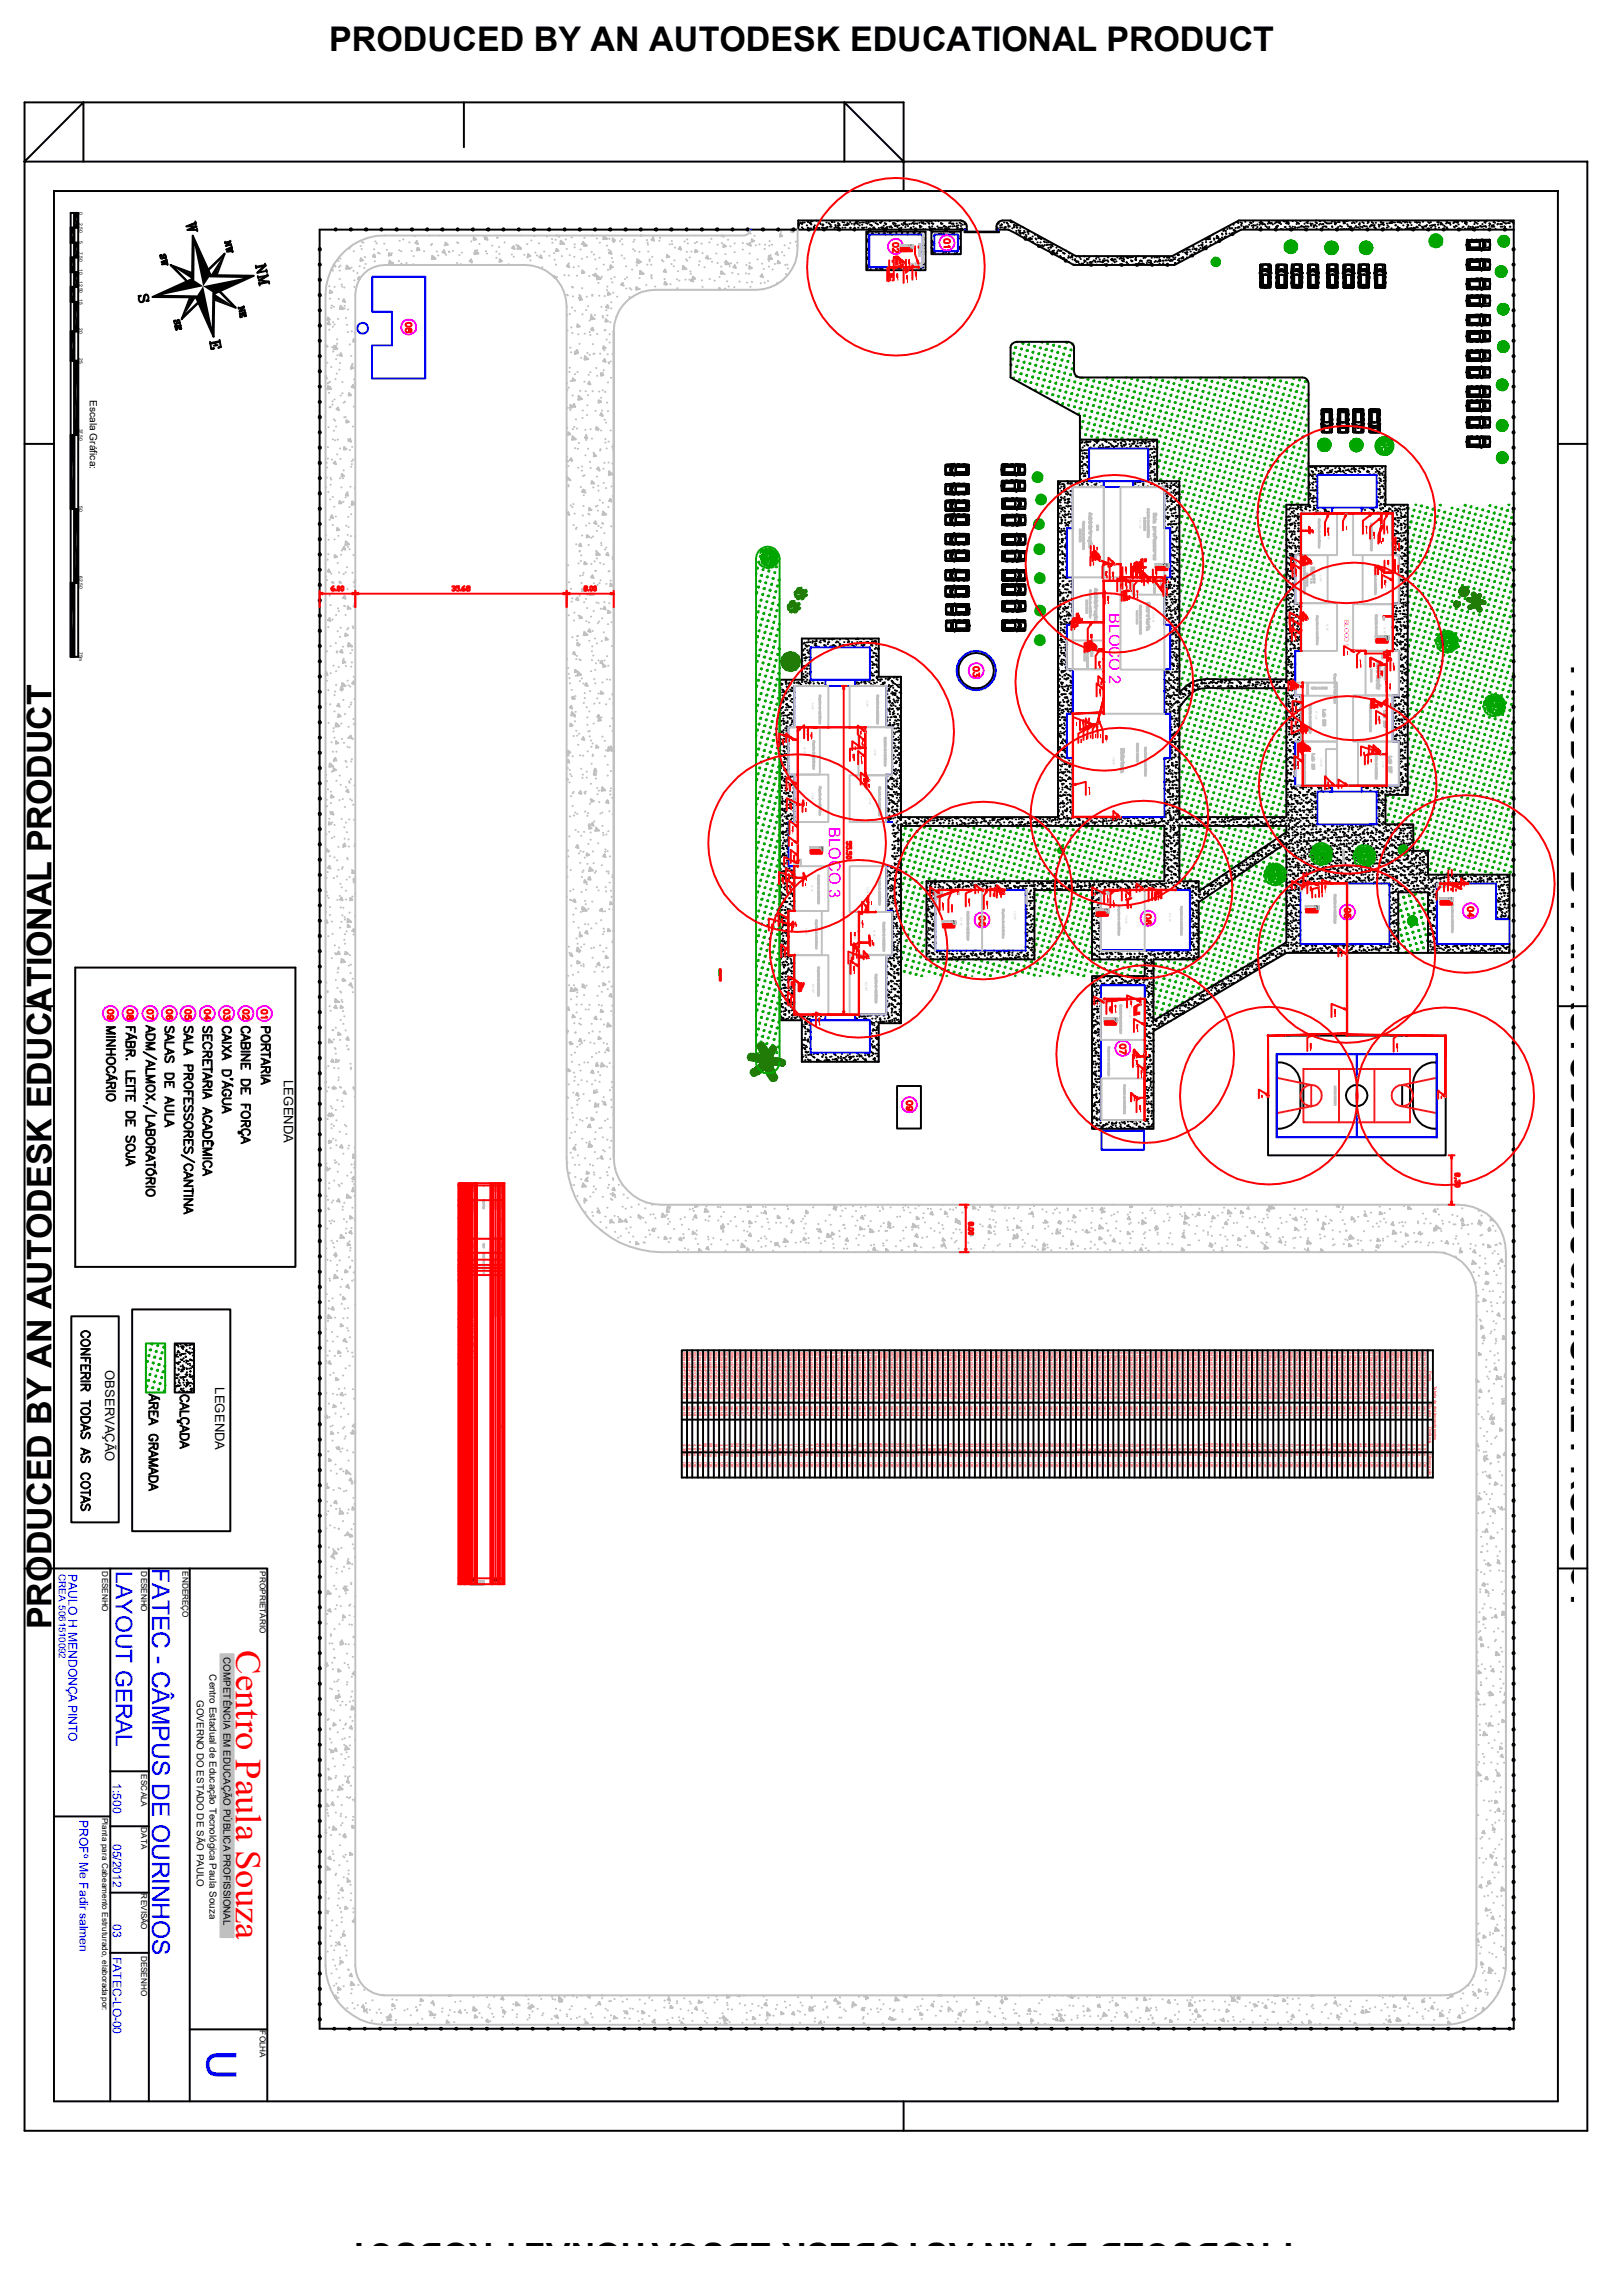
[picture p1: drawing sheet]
<svg xmlns="http://www.w3.org/2000/svg" width="210mm" height="297mm" viewBox="0 0 210 297" stroke-linecap="round" stroke-linejoin="round" font-family="sans-serif">
<defs><g id="words">
<text font-size="5.3" fill="#00f" x="26.8" y="265.3" transform="rotate(90 26.8 265.3)">U</text>
<text font-size="4.7" fill="#f00" x="30.5" y="213.6" transform="rotate(90 30.5 213.6)">Centro Paula Souza</text>
<g font-size="4.4">
<text x="42.6" y="6.6">PRODUCED BY AN AUTODESK EDUCATIONAL PRODUCT</text>
<text x="203.3" y="86.1" transform="rotate(90 203.3 86.1)">PRODUCED BY AN AUTODESK EDUCATIONAL PRODUCT</text>
<text x="6.6" y="210.9" transform="rotate(-90 6.6 210.9)">PRODUCED BY AN AUTODESK EDUCATIONAL PRODUCT</text>
<text x="167.4" y="290.3" transform="rotate(-180 167.4 290.3)">PRODUCED BY AN AUTODESK EDUCATIONAL PRODUCT</text>
</g>
<text font-size="3.2" fill="#00f" x="19.7" y="203" transform="rotate(90 19.7 203)">FATEC - CÂMPUS DE OURINHOS</text>
<text font-size="3" fill="#00f" x="15" y="203.3" transform="rotate(90 15 203.3)">LAYOUT GERAL</text>
<g font-size="2.1" fill="#f0f">
<text x="143.5" y="79.4" transform="rotate(90 143.5 79.4)">BLOCO 2</text>
<text x="107.2" y="107" transform="rotate(90 107.2 107)">BLOCO 3</text>
</g>
<g font-size="1.7">
<text x="36.7" y="139.7" transform="rotate(90 36.7 139.7)">LEGENDA</text>
<text x="13.6" y="177.2" transform="rotate(90 13.6 177.2)">OBSERVAÇÃO</text>
<text x="27.9" y="179.5" transform="rotate(90 27.9 179.5)">LEGENDA</text>
</g>
<g font-size="1.6" fill="#00f">
<text x="8.8" y="203.7" transform="rotate(90 8.8 203.7)">PAULO H MENDONÇA PINTO</text>
<text x="14.6" y="230.8" transform="rotate(90 14.6 230.8)">1:500</text>
<text x="10.3" y="235.5" transform="rotate(90 10.3 235.5)">PROFº Me Fadir salmen</text>
<text x="14.6" y="238.6" transform="rotate(90 14.6 238.6)">05/2012</text>
<text x="14.6" y="249" transform="rotate(90 14.6 249)">03</text>
<text x="14.6" y="253.2" transform="rotate(90 14.6 253.2)">FATEC-LO-00</text>
</g>
<g font-size="1.3">
<text x="11.6" y="51.8" transform="rotate(90 11.6 51.8)">Escala Gráfica:</text>
<text x="28.9" y="214.5" transform="rotate(90 28.9 214.5)">COMPETÊNCIA EM EDUCAÇÃO PÚBLICA PROFISSIONAL</text>
<text x="25.5" y="220" transform="rotate(90 25.5 220)">GOVERNO DO ESTADO DE SÃO PAULO</text>
<text x="27.1" y="216.7" transform="rotate(90 27.1 216.7)">Centro Estadual de Educação Tecnológica Paula Souza</text>
</g>
<text font-size="1.3" fill="#00f" x="7.6" y="203.7" transform="rotate(90 7.6 203.7)">CREA 5061510092</text>
<g font-size="1.1">
<text x="13.2" y="203.4" transform="rotate(90 13.2 203.4)">DESENHO</text>
<text x="18.3" y="203.4" transform="rotate(90 18.3 203.4)">DESENHO</text>
<text x="23.6" y="203.4" transform="rotate(90 23.6 203.4)">ENDEREÇO</text>
<text x="33.6" y="203.4" transform="rotate(90 33.6 203.4)">PROPRIETÁRIO</text>
<text x="18.3" y="229.6" transform="rotate(90 18.3 229.6)">ESCALA</text>
<text x="13.2" y="235.2" transform="rotate(90 13.2 235.2)">Planta para Cabeamento Estruturado, elaborada por:</text>
<text x="18.3" y="236.5" transform="rotate(90 18.3 236.5)">DATA</text>
<text x="18.3" y="245" transform="rotate(90 18.3 245)">REVISÃO</text>
<text x="18.3" y="253.1" transform="rotate(90 18.3 253.1)">DESENHO</text>
<text x="33.6" y="262.8" transform="rotate(90 33.6 262.8)">FOLHA</text>
</g>
<text font-size=".8" fill="#f0f" x="174" y="80.2" transform="rotate(90 174 80.2)">BLOCO 1</text>
<g font-size=".6">
<text x="10.2" y="27.4" transform="rotate(90 10.2 27.4)">0</text>
<text x="10.2" y="28.8" transform="rotate(90 10.2 28.8)">2.50</text>
<text x="10.2" y="31.2" transform="rotate(90 10.2 31.2)">5</text>
<text x="10.2" y="32.6" transform="rotate(90 10.2 32.6)">7.50</text>
<text x="10.2" y="34.8" transform="rotate(90 10.2 34.8)">10</text>
<text x="10.2" y="36.3" transform="rotate(90 10.2 36.3)">12.50</text>
<text x="10.2" y="38.7" transform="rotate(90 10.2 38.7)">15</text>
<text x="10.2" y="42.5" transform="rotate(90 10.2 42.5)">20</text>
<text x="10.2" y="46.4" transform="rotate(90 10.2 46.4)">25</text>
<text x="10.2" y="55.5" transform="rotate(90 10.2 55.5)">37.50</text>
<text x="10.2" y="65.5" transform="rotate(90 10.2 65.5)">50</text>
<text x="10.2" y="74.6" transform="rotate(90 10.2 74.6)">62.50</text>
<text x="10.2" y="84.4" transform="rotate(90 10.2 84.4)">75m</text>
</g>
<g font-size=".5" fill="#f00">
<text x="88.4" y="175" transform="rotate(90 88.4 175)">004rack9&lt;PORTA&gt;PT 004</text>
<text x="89.1" y="175" transform="rotate(90 89.1 175)">003rack9&lt;PORTA&gt;PT 003</text>
<text x="89.7" y="175" transform="rotate(90 89.7 175)">002rack9&lt;PORTA&gt;PT 002</text>
<text x="90.4" y="175" transform="rotate(90 90.4 175)">001rack9&lt;PORTA&gt;PT 001</text>
<text x="91.1" y="175" transform="rotate(90 91.1 175)">005rack8&lt;PORTA&gt;PT 005</text>
<text x="91.8" y="175" transform="rotate(90 91.8 175)">004rack8&lt;PORTA&gt;PT 004</text>
<text x="92.5" y="175" transform="rotate(90 92.5 175)">003rack8&lt;PORTA&gt;PT 003</text>
<text x="93.2" y="175" transform="rotate(90 93.2 175)">002rack8&lt;PORTA&gt;PT 002</text>
<text x="93.9" y="175" transform="rotate(90 93.9 175)">001rack8&lt;PORTA&gt;PT 001</text>
<text x="94.6" y="175" transform="rotate(90 94.6 175)">008rack7&lt;PORTA&gt;PT 008</text>
<text x="95.2" y="175" transform="rotate(90 95.2 175)">007rack7&lt;PORTA&gt;PT 007</text>
<text x="96" y="175" transform="rotate(90 96 175)">006rack7&lt;PORTA&gt;PT 006</text>
<text x="96.6" y="175" transform="rotate(90 96.6 175)">005rack7&lt;PORTA&gt;PT 005</text>
<text x="97.3" y="175" transform="rotate(90 97.3 175)">004rack7&lt;PORTA&gt;PT 004</text>
<text x="98" y="175" transform="rotate(90 98 175)">003rack7&lt;PORTA&gt;PT 003</text>
<text x="98.7" y="175" transform="rotate(90 98.7 175)">002rack7&lt;PORTA&gt;PT 002</text>
<text x="99.4" y="175" transform="rotate(90 99.4 175)">001rack7&lt;PORTA&gt;PT 001</text>
<text x="100.1" y="175" transform="rotate(90 100.1 175)">004rack6&lt;PORTA&gt;PT 004</text>
<text x="100.8" y="175" transform="rotate(90 100.8 175)">003rack6&lt;PORTA&gt;PT 003</text>
<text x="101.5" y="175" transform="rotate(90 101.5 175)">002rack6&lt;PORTA&gt;PT 002</text>
<text x="102.1" y="175" transform="rotate(90 102.1 175)">001rack6&lt;PORTA&gt;PT 001</text>
<text x="102.9" y="175" transform="rotate(90 102.9 175)">004rack5&lt;PORTA&gt;PT 004</text>
<text x="103.5" y="175" transform="rotate(90 103.5 175)">003rack5&lt;PORTA&gt;PT 003</text>
<text x="104.2" y="175" transform="rotate(90 104.2 175)">002rack5&lt;PORTA&gt;PT 002</text>
<text x="104.9" y="175" transform="rotate(90 104.9 175)">001rack5&lt;PORTA&gt;PT 001</text>
<text x="105.6" y="175" transform="rotate(90 105.6 175)">021rack4&lt;PORTA&gt;PT 021</text>
<text x="106.3" y="175" transform="rotate(90 106.3 175)">020rack4&lt;PORTA&gt;PT 020</text>
<text x="107" y="175" transform="rotate(90 107 175)">019rack4&lt;PORTA&gt;PT 019</text>
<text x="107.7" y="175" transform="rotate(90 107.7 175)">018rack4&lt;PORTA&gt;PT 018</text>
<text x="108.4" y="175" transform="rotate(90 108.4 175)">017rack4&lt;PORTA&gt;PT 017</text>
<text x="109" y="175" transform="rotate(90 109 175)">016rack4&lt;PORTA&gt;PT 016</text>
<text x="109.7" y="175" transform="rotate(90 109.7 175)">015rack4&lt;PORTA&gt;PT 015</text>
<text x="110.4" y="175" transform="rotate(90 110.4 175)">014rack4&lt;PORTA&gt;PT 014</text>
<text x="111.1" y="175" transform="rotate(90 111.1 175)">013rack4&lt;PORTA&gt;PT 013</text>
<text x="111.8" y="175" transform="rotate(90 111.8 175)">012rack4&lt;PORTA&gt;PT 012</text>
<text x="112.5" y="175" transform="rotate(90 112.5 175)">011rack4&lt;PORTA&gt;PT 011</text>
<text x="113.2" y="175" transform="rotate(90 113.2 175)">010rack4&lt;PORTA&gt;PT 010</text>
<text x="113.9" y="175" transform="rotate(90 113.9 175)">009rack4&lt;PORTA&gt;PT 009</text>
<text x="114.5" y="175" transform="rotate(90 114.5 175)">008rack4&lt;PORTA&gt;PT 008</text>
<text x="115.3" y="175" transform="rotate(90 115.3 175)">007rack4&lt;PORTA&gt;PT 007</text>
<text x="115.9" y="175" transform="rotate(90 115.9 175)">006rack4&lt;PORTA&gt;PT 006</text>
<text x="116.6" y="175" transform="rotate(90 116.6 175)">005rack4&lt;PORTA&gt;PT 005</text>
<text x="117.3" y="175" transform="rotate(90 117.3 175)">004rack4&lt;PORTA&gt;PT 004</text>
<text x="118" y="175" transform="rotate(90 118 175)">003rack4&lt;PORTA&gt;PT 003</text>
<text x="118.7" y="175" transform="rotate(90 118.7 175)">002rack4&lt;PORTA&gt;PT 002</text>
<text x="119.4" y="175" transform="rotate(90 119.4 175)">001rack4&lt;PORTA&gt;PT 001</text>
<text x="120.1" y="175" transform="rotate(90 120.1 175)">004rack3&lt;PORTA&gt;PT 004</text>
<text x="120.8" y="175" transform="rotate(90 120.8 175)">003rack3&lt;PORTA&gt;PT 003</text>
<text x="121.4" y="175" transform="rotate(90 121.4 175)">002rack3&lt;PORTA&gt;PT 002</text>
<text x="122.2" y="175" transform="rotate(90 122.2 175)">001rack3&lt;PORTA&gt;PT 001</text>
<text x="122.8" y="175" transform="rotate(90 122.8 175)">047rack2&lt;PORTA&gt;PT 047</text>
<text x="123.5" y="175" transform="rotate(90 123.5 175)">046rack2&lt;PORTA&gt;PT 046</text>
<text x="124.2" y="175" transform="rotate(90 124.2 175)">045rack2&lt;PORTA&gt;PT 045</text>
<text x="124.9" y="175" transform="rotate(90 124.9 175)">044rack2&lt;PORTA&gt;PT 044</text>
<text x="125.6" y="175" transform="rotate(90 125.6 175)">043rack2&lt;PORTA&gt;PT 043</text>
<text x="126.3" y="175" transform="rotate(90 126.3 175)">042rack2&lt;PORTA&gt;PT 042</text>
<text x="127" y="175" transform="rotate(90 127 175)">041rack2&lt;PORTA&gt;PT 041</text>
<text x="127.7" y="175" transform="rotate(90 127.7 175)">040rack2&lt;PORTA&gt;PT 040</text>
<text x="128.3" y="175" transform="rotate(90 128.3 175)">039rack2&lt;PORTA&gt;PT 039</text>
<text x="129" y="175" transform="rotate(90 129 175)">038rack2&lt;PORTA&gt;PT 038</text>
<text x="129.7" y="175" transform="rotate(90 129.7 175)">037rack2&lt;PORTA&gt;PT 037</text>
<text x="130.4" y="175" transform="rotate(90 130.4 175)">036rack2&lt;PORTA&gt;PT 036</text>
<text x="131.1" y="175" transform="rotate(90 131.1 175)">035rack2&lt;PORTA&gt;PT 035</text>
<text x="131.8" y="175" transform="rotate(90 131.8 175)">034rack2&lt;PORTA&gt;PT 034</text>
<text x="132.5" y="175" transform="rotate(90 132.5 175)">033rack2&lt;PORTA&gt;PT 033</text>
<text x="133.2" y="175" transform="rotate(90 133.2 175)">032rack2&lt;PORTA&gt;PT 032</text>
<text x="133.8" y="175" transform="rotate(90 133.8 175)">031rack2&lt;PORTA&gt;PT 031</text>
<text x="134.6" y="175" transform="rotate(90 134.6 175)">030rack2&lt;PORTA&gt;PT 030</text>
<text x="135.2" y="175" transform="rotate(90 135.2 175)">029rack2&lt;PORTA&gt;PT 029</text>
<text x="135.9" y="175" transform="rotate(90 135.9 175)">028rack2&lt;PORTA&gt;PT 028</text>
<text x="136.6" y="175" transform="rotate(90 136.6 175)">027rack2&lt;PORTA&gt;PT 027</text>
<text x="137.3" y="175" transform="rotate(90 137.3 175)">026rack2&lt;PORTA&gt;PT 026</text>
<text x="138" y="175" transform="rotate(90 138 175)">025rack2&lt;PORTA&gt;PT 025</text>
<text x="138.7" y="175" transform="rotate(90 138.7 175)">024rack2&lt;PORTA&gt;PT 024</text>
<text x="139.4" y="175" transform="rotate(90 139.4 175)">023rack2&lt;PORTA&gt;PT 023</text>
<text x="140.1" y="175" transform="rotate(90 140.1 175)">022rack2&lt;PORTA&gt;PT 022</text>
<text x="140.7" y="175" transform="rotate(90 140.7 175)">021rack2&lt;PORTA&gt;PT 021</text>
<text x="141.5" y="175" transform="rotate(90 141.5 175)">020rack2&lt;PORTA&gt;PT 020</text>
<text x="142.1" y="175" transform="rotate(90 142.1 175)">019rack2&lt;PORTA&gt;PT 019</text>
<text x="142.8" y="175" transform="rotate(90 142.8 175)">018rack2&lt;PORTA&gt;PT 018</text>
<text x="143.5" y="175" transform="rotate(90 143.5 175)">017rack2&lt;PORTA&gt;PT 017</text>
<text x="144.2" y="175" transform="rotate(90 144.2 175)">016rack2&lt;PORTA&gt;PT 016</text>
<text x="144.9" y="175" transform="rotate(90 144.9 175)">015rack2&lt;PORTA&gt;PT 015</text>
<text x="145.6" y="175" transform="rotate(90 145.6 175)">014rack2&lt;PORTA&gt;PT 014</text>
<text x="146.3" y="175" transform="rotate(90 146.3 175)">013rack2&lt;PORTA&gt;PT 013</text>
<text x="147" y="175" transform="rotate(90 147 175)">012rack2&lt;PORTA&gt;PT 012</text>
<text x="147.6" y="175" transform="rotate(90 147.6 175)">011rack2&lt;PORTA&gt;PT 011</text>
<text x="148.3" y="175" transform="rotate(90 148.3 175)">010rack2&lt;PORTA&gt;PT 010</text>
<text x="149" y="175" transform="rotate(90 149 175)">009rack2&lt;PORTA&gt;PT 009</text>
<text x="149.7" y="175" transform="rotate(90 149.7 175)">008rack2&lt;PORTA&gt;PT 008</text>
<text x="150.4" y="175" transform="rotate(90 150.4 175)">007rack2&lt;PORTA&gt;PT 007</text>
<text x="151.1" y="175" transform="rotate(90 151.1 175)">006rack2&lt;PORTA&gt;PT 006</text>
<text x="151.8" y="175" transform="rotate(90 151.8 175)">005rack2&lt;PORTA&gt;PT 005</text>
<text x="152.5" y="175" transform="rotate(90 152.5 175)">004rack2&lt;PORTA&gt;PT 004</text>
<text x="153.2" y="175" transform="rotate(90 153.2 175)">003rack2&lt;PORTA&gt;PT 003</text>
<text x="153.9" y="175" transform="rotate(90 153.9 175)">002rack2&lt;PORTA&gt;PT 002</text>
<text x="154.5" y="175" transform="rotate(90 154.5 175)">001rack2&lt;PORTA&gt;PT 001</text>
<text x="155.2" y="175" transform="rotate(90 155.2 175)">043rack1&lt;PORTA&gt;PT 043</text>
<text x="155.9" y="175" transform="rotate(90 155.9 175)">042rack1&lt;PORTA&gt;PT 042</text>
<text x="156.6" y="175" transform="rotate(90 156.6 175)">041rack1&lt;PORTA&gt;PT 041</text>
<text x="157.3" y="175" transform="rotate(90 157.3 175)">040rack1&lt;PORTA&gt;PT 040</text>
<text x="158" y="175" transform="rotate(90 158 175)">039rack1&lt;PORTA&gt;PT 039</text>
<text x="158.7" y="175" transform="rotate(90 158.7 175)">038rack1&lt;PORTA&gt;PT 038</text>
<text x="159.4" y="175" transform="rotate(90 159.4 175)">037rack1&lt;PORTA&gt;PT 037</text>
<text x="160.1" y="175" transform="rotate(90 160.1 175)">036rack1&lt;PORTA&gt;PT 036</text>
<text x="160.8" y="175" transform="rotate(90 160.8 175)">035rack1&lt;PORTA&gt;PT 035</text>
<text x="161.4" y="175" transform="rotate(90 161.4 175)">034rack1&lt;PORTA&gt;PT 034</text>
<text x="162.1" y="175" transform="rotate(90 162.1 175)">033rack1&lt;PORTA&gt;PT 033</text>
<text x="162.8" y="175" transform="rotate(90 162.8 175)">032rack1&lt;PORTA&gt;PT 032</text>
<text x="163.5" y="175" transform="rotate(90 163.5 175)">031rack1&lt;PORTA&gt;PT 031</text>
<text x="164.2" y="175" transform="rotate(90 164.2 175)">030rack1&lt;PORTA&gt;PT 030</text>
<text x="164.9" y="175" transform="rotate(90 164.9 175)">029rack1&lt;PORTA&gt;PT 029</text>
<text x="165.6" y="175" transform="rotate(90 165.6 175)">028rack1&lt;PORTA&gt;PT 028</text>
<text x="166.3" y="175" transform="rotate(90 166.3 175)">027rack1&lt;PORTA&gt;PT 027</text>
<text x="167" y="175" transform="rotate(90 167 175)">026rack1&lt;PORTA&gt;PT 026</text>
<text x="167.7" y="175" transform="rotate(90 167.7 175)">025rack1&lt;PORTA&gt;PT 025</text>
<text x="168.3" y="175" transform="rotate(90 168.3 175)">024rack1&lt;PORTA&gt;PT 024</text>
<text x="169" y="175" transform="rotate(90 169 175)">023rack1&lt;PORTA&gt;PT 023</text>
<text x="169.7" y="175" transform="rotate(90 169.7 175)">022rack1&lt;PORTA&gt;PT 022</text>
<text x="170.4" y="175" transform="rotate(90 170.4 175)">021rack1&lt;PORTA&gt;PT 021</text>
<text x="171.1" y="175" transform="rotate(90 171.1 175)">020rack1&lt;PORTA&gt;PT 020</text>
<text x="171.8" y="175" transform="rotate(90 171.8 175)">019rack1&lt;PORTA&gt;PT 019</text>
<text x="172.5" y="175" transform="rotate(90 172.5 175)">018rack1&lt;PORTA&gt;PT 018</text>
<text x="173.2" y="175" transform="rotate(90 173.2 175)">017rack1&lt;PORTA&gt;PT 017</text>
<text x="173.9" y="175" transform="rotate(90 173.9 175)">016rack1&lt;PORTA&gt;PT 016</text>
<text x="174.5" y="175" transform="rotate(90 174.5 175)">015rack1&lt;PORTA&gt;PT 015</text>
<text x="175.2" y="175" transform="rotate(90 175.2 175)">014rack1&lt;PORTA&gt;PT 014</text>
<text x="175.9" y="175" transform="rotate(90 175.9 175)">013rack1&lt;PORTA&gt;PT 013</text>
<text x="176.6" y="175" transform="rotate(90 176.6 175)">012rack1&lt;PORTA&gt;PT 012</text>
<text x="177.3" y="175" transform="rotate(90 177.3 175)">011rack1&lt;PORTA&gt;PT 011</text>
<text x="178" y="175" transform="rotate(90 178 175)">010rack1&lt;PORTA&gt;PT 010</text>
<text x="178.7" y="175" transform="rotate(90 178.7 175)">009rack1&lt;PORTA&gt;PT 009</text>
<text x="179.4" y="175" transform="rotate(90 179.4 175)">008rack1&lt;PORTA&gt;PT 008</text>
<text x="180.1" y="175" transform="rotate(90 180.1 175)">007rack1&lt;PORTA&gt;PT 007</text>
<text x="180.8" y="175" transform="rotate(90 180.8 175)">006rack1&lt;PORTA&gt;PT 006</text>
<text x="181.4" y="175" transform="rotate(90 181.4 175)">005rack1&lt;PORTA&gt;PT 005</text>
<text x="182.1" y="175" transform="rotate(90 182.1 175)">004rack1&lt;PORTA&gt;PT 004</text>
<text x="182.8" y="175" transform="rotate(90 182.8 175)">003rack1&lt;PORTA&gt;PT 003</text>
<text x="183.5" y="175" transform="rotate(90 183.5 175)">002rack1&lt;PORTA&gt;PT 002</text>
<text x="184.2" y="175" transform="rotate(90 184.2 175)">001rack1&lt;PORTA&gt;PT 001</text>
<text x="184.9" y="177.5" transform="rotate(90 184.9 177.5)">Ponto</text>
<text x="185.5" y="179.4" transform="rotate(90 185.5 179.4)">Tabela de distâncias de pontos</text>
<text x="88.4" y="182" transform="rotate(90 88.4 182)">rack9</text>
<text x="89.1" y="182" transform="rotate(90 89.1 182)">rack9</text>
<text x="89.7" y="182" transform="rotate(90 89.7 182)">rack9</text>
<text x="90.4" y="182" transform="rotate(90 90.4 182)">rack9</text>
<text x="91.1" y="182" transform="rotate(90 91.1 182)">rack8</text>
<text x="91.8" y="182" transform="rotate(90 91.8 182)">rack8</text>
<text x="92.5" y="182" transform="rotate(90 92.5 182)">rack8</text>
<text x="93.2" y="182" transform="rotate(90 93.2 182)">rack8</text>
<text x="93.9" y="182" transform="rotate(90 93.9 182)">rack8</text>
<text x="94.6" y="182" transform="rotate(90 94.6 182)">rack7</text>
<text x="95.2" y="182" transform="rotate(90 95.2 182)">rack7</text>
<text x="96" y="182" transform="rotate(90 96 182)">rack7</text>
<text x="96.6" y="182" transform="rotate(90 96.6 182)">rack7</text>
<text x="97.3" y="182" transform="rotate(90 97.3 182)">rack7</text>
<text x="98" y="182" transform="rotate(90 98 182)">rack7</text>
<text x="98.7" y="182" transform="rotate(90 98.7 182)">rack7</text>
<text x="99.4" y="182" transform="rotate(90 99.4 182)">rack7</text>
<text x="100.1" y="182" transform="rotate(90 100.1 182)">rack6</text>
<text x="100.8" y="182" transform="rotate(90 100.8 182)">rack6</text>
<text x="101.5" y="182" transform="rotate(90 101.5 182)">rack6</text>
<text x="102.1" y="182" transform="rotate(90 102.1 182)">rack6</text>
<text x="102.9" y="182" transform="rotate(90 102.9 182)">rack5</text>
<text x="103.5" y="182" transform="rotate(90 103.5 182)">rack5</text>
<text x="104.2" y="182" transform="rotate(90 104.2 182)">rack5</text>
<text x="104.9" y="182" transform="rotate(90 104.9 182)">rack5</text>
<text x="105.6" y="182" transform="rotate(90 105.6 182)">rack4</text>
<text x="106.3" y="182" transform="rotate(90 106.3 182)">rack4</text>
<text x="107" y="182" transform="rotate(90 107 182)">rack4</text>
<text x="107.7" y="182" transform="rotate(90 107.7 182)">rack4</text>
<text x="108.4" y="182" transform="rotate(90 108.4 182)">rack4</text>
<text x="109" y="182" transform="rotate(90 109 182)">rack4</text>
<text x="109.7" y="182" transform="rotate(90 109.7 182)">rack4</text>
<text x="110.4" y="182" transform="rotate(90 110.4 182)">rack4</text>
<text x="111.1" y="182" transform="rotate(90 111.1 182)">rack4</text>
<text x="111.8" y="182" transform="rotate(90 111.8 182)">rack4</text>
<text x="112.5" y="182" transform="rotate(90 112.5 182)">rack4</text>
<text x="113.2" y="182" transform="rotate(90 113.2 182)">rack4</text>
<text x="113.9" y="182" transform="rotate(90 113.9 182)">rack4</text>
<text x="114.5" y="182" transform="rotate(90 114.5 182)">rack4</text>
<text x="115.3" y="182" transform="rotate(90 115.3 182)">rack4</text>
<text x="115.9" y="182" transform="rotate(90 115.9 182)">rack4</text>
<text x="116.6" y="182" transform="rotate(90 116.6 182)">rack4</text>
<text x="117.3" y="182" transform="rotate(90 117.3 182)">rack4</text>
<text x="118" y="182" transform="rotate(90 118 182)">rack4</text>
<text x="118.7" y="182" transform="rotate(90 118.7 182)">rack4</text>
<text x="119.4" y="182" transform="rotate(90 119.4 182)">rack4</text>
<text x="120.1" y="182" transform="rotate(90 120.1 182)">rack3</text>
<text x="120.8" y="182" transform="rotate(90 120.8 182)">rack3</text>
<text x="121.4" y="182" transform="rotate(90 121.4 182)">rack3</text>
<text x="122.2" y="182" transform="rotate(90 122.2 182)">rack3</text>
<text x="122.8" y="182" transform="rotate(90 122.8 182)">rack2</text>
<text x="123.5" y="182" transform="rotate(90 123.5 182)">rack2</text>
<text x="124.2" y="182" transform="rotate(90 124.2 182)">rack2</text>
<text x="124.9" y="182" transform="rotate(90 124.9 182)">rack2</text>
<text x="125.6" y="182" transform="rotate(90 125.6 182)">rack2</text>
<text x="126.3" y="182" transform="rotate(90 126.3 182)">rack2</text>
<text x="127" y="182" transform="rotate(90 127 182)">rack2</text>
<text x="127.7" y="182" transform="rotate(90 127.7 182)">rack2</text>
<text x="128.3" y="182" transform="rotate(90 128.3 182)">rack2</text>
<text x="129" y="182" transform="rotate(90 129 182)">rack2</text>
<text x="129.7" y="182" transform="rotate(90 129.7 182)">rack2</text>
<text x="130.4" y="182" transform="rotate(90 130.4 182)">rack2</text>
<text x="131.1" y="182" transform="rotate(90 131.1 182)">rack2</text>
<text x="131.8" y="182" transform="rotate(90 131.8 182)">rack2</text>
<text x="132.5" y="182" transform="rotate(90 132.5 182)">rack2</text>
<text x="133.2" y="182" transform="rotate(90 133.2 182)">rack2</text>
<text x="133.8" y="182" transform="rotate(90 133.8 182)">rack2</text>
<text x="134.6" y="182" transform="rotate(90 134.6 182)">rack2</text>
<text x="135.2" y="182" transform="rotate(90 135.2 182)">rack2</text>
<text x="135.9" y="182" transform="rotate(90 135.9 182)">rack2</text>
<text x="136.6" y="182" transform="rotate(90 136.6 182)">rack2</text>
<text x="137.3" y="182" transform="rotate(90 137.3 182)">rack2</text>
<text x="138" y="182" transform="rotate(90 138 182)">rack2</text>
<text x="138.7" y="182" transform="rotate(90 138.7 182)">rack2</text>
<text x="139.4" y="182" transform="rotate(90 139.4 182)">rack2</text>
<text x="140.1" y="182" transform="rotate(90 140.1 182)">rack2</text>
<text x="140.7" y="182" transform="rotate(90 140.7 182)">rack2</text>
<text x="141.5" y="182" transform="rotate(90 141.5 182)">rack2</text>
<text x="142.1" y="182" transform="rotate(90 142.1 182)">rack2</text>
<text x="142.8" y="182" transform="rotate(90 142.8 182)">rack2</text>
<text x="143.5" y="182" transform="rotate(90 143.5 182)">rack2</text>
<text x="144.2" y="182" transform="rotate(90 144.2 182)">rack2</text>
<text x="144.9" y="182" transform="rotate(90 144.9 182)">rack2</text>
<text x="145.6" y="182" transform="rotate(90 145.6 182)">rack2</text>
<text x="146.3" y="182" transform="rotate(90 146.3 182)">rack2</text>
<text x="147" y="182" transform="rotate(90 147 182)">rack2</text>
<text x="147.6" y="182" transform="rotate(90 147.6 182)">rack2</text>
<text x="148.3" y="182" transform="rotate(90 148.3 182)">rack2</text>
<text x="149" y="182" transform="rotate(90 149 182)">rack2</text>
<text x="149.7" y="182" transform="rotate(90 149.7 182)">rack2</text>
<text x="150.4" y="182" transform="rotate(90 150.4 182)">rack2</text>
<text x="151.1" y="182" transform="rotate(90 151.1 182)">rack2</text>
<text x="151.8" y="182" transform="rotate(90 151.8 182)">rack2</text>
<text x="152.5" y="182" transform="rotate(90 152.5 182)">rack2</text>
<text x="153.2" y="182" transform="rotate(90 153.2 182)">rack2</text>
<text x="153.9" y="182" transform="rotate(90 153.9 182)">rack2</text>
<text x="154.5" y="182" transform="rotate(90 154.5 182)">rack2</text>
<text x="155.2" y="182" transform="rotate(90 155.2 182)">rack1</text>
<text x="155.9" y="182" transform="rotate(90 155.9 182)">rack1</text>
<text x="156.6" y="182" transform="rotate(90 156.6 182)">rack1</text>
<text x="157.3" y="182" transform="rotate(90 157.3 182)">rack1</text>
<text x="158" y="182" transform="rotate(90 158 182)">rack1</text>
<text x="158.7" y="182" transform="rotate(90 158.7 182)">rack1</text>
<text x="159.4" y="182" transform="rotate(90 159.4 182)">rack1</text>
<text x="160.1" y="182" transform="rotate(90 160.1 182)">rack1</text>
<text x="160.8" y="182" transform="rotate(90 160.8 182)">rack1</text>
<text x="161.4" y="182" transform="rotate(90 161.4 182)">rack1</text>
<text x="162.1" y="182" transform="rotate(90 162.1 182)">rack1</text>
<text x="162.8" y="182" transform="rotate(90 162.8 182)">rack1</text>
<text x="163.5" y="182" transform="rotate(90 163.5 182)">rack1</text>
<text x="164.2" y="182" transform="rotate(90 164.2 182)">rack1</text>
<text x="164.9" y="182" transform="rotate(90 164.9 182)">rack1</text>
<text x="165.6" y="182" transform="rotate(90 165.6 182)">rack1</text>
<text x="166.3" y="182" transform="rotate(90 166.3 182)">rack1</text>
<text x="167" y="182" transform="rotate(90 167 182)">rack1</text>
<text x="167.7" y="182" transform="rotate(90 167.7 182)">rack1</text>
<text x="168.3" y="182" transform="rotate(90 168.3 182)">rack1</text>
<text x="169" y="182" transform="rotate(90 169 182)">rack1</text>
<text x="169.7" y="182" transform="rotate(90 169.7 182)">rack1</text>
<text x="170.4" y="182" transform="rotate(90 170.4 182)">rack1</text>
<text x="171.1" y="182" transform="rotate(90 171.1 182)">rack1</text>
<text x="171.8" y="182" transform="rotate(90 171.8 182)">rack1</text>
<text x="172.5" y="182" transform="rotate(90 172.5 182)">rack1</text>
<text x="173.2" y="182" transform="rotate(90 173.2 182)">rack1</text>
<text x="173.9" y="182" transform="rotate(90 173.9 182)">rack1</text>
<text x="174.5" y="182" transform="rotate(90 174.5 182)">rack1</text>
<text x="175.2" y="182" transform="rotate(90 175.2 182)">rack1</text>
<text x="175.9" y="182" transform="rotate(90 175.9 182)">rack1</text>
<text x="176.6" y="182" transform="rotate(90 176.6 182)">rack1</text>
<text x="177.3" y="182" transform="rotate(90 177.3 182)">rack1</text>
<text x="178" y="182" transform="rotate(90 178 182)">rack1</text>
<text x="178.7" y="182" transform="rotate(90 178.7 182)">rack1</text>
<text x="179.4" y="182" transform="rotate(90 179.4 182)">rack1</text>
<text x="180.1" y="182" transform="rotate(90 180.1 182)">rack1</text>
<text x="180.8" y="182" transform="rotate(90 180.8 182)">rack1</text>
<text x="181.4" y="182" transform="rotate(90 181.4 182)">rack1</text>
<text x="182.1" y="182" transform="rotate(90 182.1 182)">rack1</text>
<text x="182.8" y="182" transform="rotate(90 182.8 182)">rack1</text>
<text x="183.5" y="182" transform="rotate(90 183.5 182)">rack1</text>
<text x="184.2" y="182" transform="rotate(90 184.2 182)">rack1</text>
<text x="184.9" y="181.7" transform="rotate(90 184.9 181.7)">Quadro</text>
<text x="184.9" y="184.7" transform="rotate(90 184.9 184.7)">Distância</text>
<text x="88.4" y="186.9" transform="rotate(90 88.4 186.9)">4.39 m</text>
<text x="88.4" y="189.2" transform="rotate(90 88.4 189.2)">OK</text>
<text x="89.1" y="186.9" transform="rotate(90 89.1 186.9)">4.61 m</text>
<text x="89.1" y="189.2" transform="rotate(90 89.1 189.2)">OK</text>
<text x="89.7" y="186.9" transform="rotate(90 89.7 186.9)">4.61 m</text>
<text x="89.7" y="189.2" transform="rotate(90 89.7 189.2)">OK</text>
<text x="90.4" y="186.9" transform="rotate(90 90.4 186.9)">4.61 m</text>
<text x="90.4" y="189.2" transform="rotate(90 90.4 189.2)">OK</text>
<text x="91.1" y="186.8" transform="rotate(90 91.1 186.8)">56.14 m</text>
<text x="91.1" y="189.2" transform="rotate(90 91.1 189.2)">OK</text>
<text x="91.8" y="186.8" transform="rotate(90 91.8 186.8)">59.75 m</text>
<text x="91.8" y="189.2" transform="rotate(90 91.8 189.2)">OK</text>
<text x="92.5" y="186.8" transform="rotate(90 92.5 186.8)">19.27 m</text>
<text x="92.5" y="189.2" transform="rotate(90 92.5 189.2)">OK</text>
<text x="93.2" y="186.9" transform="rotate(90 93.2 186.9)">3.01 m</text>
<text x="93.2" y="189.2" transform="rotate(90 93.2 189.2)">OK</text>
<text x="93.9" y="186.9" transform="rotate(90 93.9 186.9)">3.01 m</text>
<text x="93.9" y="189.2" transform="rotate(90 93.9 189.2)">OK</text>
<text x="94.6" y="186.8" transform="rotate(90 94.6 186.8)">24.77 m</text>
<text x="94.6" y="189.2" transform="rotate(90 94.6 189.2)">OK</text>
<text x="95.2" y="186.8" transform="rotate(90 95.2 186.8)">24.77 m</text>
<text x="95.2" y="189.2" transform="rotate(90 95.2 189.2)">OK</text>
<text x="96" y="186.8" transform="rotate(90 96 186.8)">17.61 m</text>
<text x="96" y="189.2" transform="rotate(90 96 189.2)">OK</text>
<text x="96.6" y="186.8" transform="rotate(90 96.6 186.8)">17.61 m</text>
<text x="96.6" y="189.2" transform="rotate(90 96.6 189.2)">OK</text>
<text x="97.3" y="186.8" transform="rotate(90 97.3 186.8)">16.19 m</text>
<text x="97.3" y="189.2" transform="rotate(90 97.3 189.2)">OK</text>
<text x="98" y="186.9" transform="rotate(90 98 186.9)">7.12 m</text>
<text x="98" y="189.2" transform="rotate(90 98 189.2)">OK</text>
<text x="98.7" y="186.9" transform="rotate(90 98.7 186.9)">7.12 m</text>
<text x="98.7" y="189.2" transform="rotate(90 98.7 189.2)">OK</text>
<text x="99.4" y="186.9" transform="rotate(90 99.4 186.9)">7.12 m</text>
<text x="99.4" y="189.2" transform="rotate(90 99.4 189.2)">OK</text>
<text x="100.1" y="186.8" transform="rotate(90 100.1 186.8)">10.94 m</text>
<text x="100.1" y="189.2" transform="rotate(90 100.1 189.2)">OK</text>
<text x="100.8" y="186.9" transform="rotate(90 100.8 186.9)">6.68 m</text>
<text x="100.8" y="189.2" transform="rotate(90 100.8 189.2)">OK</text>
<text x="101.5" y="186.9" transform="rotate(90 101.5 186.9)">5.73 m</text>
<text x="101.5" y="189.2" transform="rotate(90 101.5 189.2)">OK</text>
<text x="102.1" y="186.9" transform="rotate(90 102.1 186.9)">5.73 m</text>
<text x="102.1" y="189.2" transform="rotate(90 102.1 189.2)">OK</text>
<text x="102.9" y="186.8" transform="rotate(90 102.9 186.8)">11.74 m</text>
<text x="102.9" y="189.2" transform="rotate(90 102.9 189.2)">OK</text>
<text x="103.5" y="186.8" transform="rotate(90 103.5 186.8)">11.74 m</text>
<text x="103.5" y="189.2" transform="rotate(90 103.5 189.2)">OK</text>
<text x="104.2" y="186.9" transform="rotate(90 104.2 186.9)">7.59 m</text>
<text x="104.2" y="189.2" transform="rotate(90 104.2 189.2)">OK</text>
<text x="104.9" y="186.9" transform="rotate(90 104.9 186.9)">4.01 m</text>
<text x="104.9" y="189.2" transform="rotate(90 104.9 189.2)">OK</text>
<text x="105.6" y="186.8" transform="rotate(90 105.6 186.8)">43.43 m</text>
<text x="105.6" y="189.2" transform="rotate(90 105.6 189.2)">OK</text>
<text x="106.3" y="186.8" transform="rotate(90 106.3 186.8)">43.43 m</text>
<text x="106.3" y="189.2" transform="rotate(90 106.3 189.2)">OK</text>
<text x="107" y="186.8" transform="rotate(90 107 186.8)">38.65 m</text>
<text x="107" y="189.2" transform="rotate(90 107 189.2)">OK</text>
<text x="107.7" y="186.8" transform="rotate(90 107.7 186.8)">35.05 m</text>
<text x="107.7" y="189.2" transform="rotate(90 107.7 189.2)">OK</text>
<text x="108.4" y="186.8" transform="rotate(90 108.4 186.8)">21.45 m</text>
<text x="108.4" y="189.2" transform="rotate(90 108.4 189.2)">OK</text>
<text x="109" y="186.8" transform="rotate(90 109 186.8)">10.77 m</text>
<text x="109" y="189.2" transform="rotate(90 109 189.2)">OK</text>
<text x="109.7" y="186.8" transform="rotate(90 109.7 186.8)">10.77 m</text>
<text x="109.7" y="189.2" transform="rotate(90 109.7 189.2)">OK</text>
<text x="110.4" y="186.9" transform="rotate(90 110.4 186.9)">3.26 m</text>
<text x="110.4" y="189.2" transform="rotate(90 110.4 189.2)">OK</text>
<text x="111.1" y="186.8" transform="rotate(90 111.1 186.8)">59.13 m</text>
<text x="111.1" y="189.2" transform="rotate(90 111.1 189.2)">OK</text>
<text x="111.8" y="186.8" transform="rotate(90 111.8 186.8)">52.55 m</text>
<text x="111.8" y="189.2" transform="rotate(90 111.8 189.2)">OK</text>
<text x="112.5" y="186.8" transform="rotate(90 112.5 186.8)">52.55 m</text>
<text x="112.5" y="189.2" transform="rotate(90 112.5 189.2)">OK</text>
<text x="113.2" y="186.8" transform="rotate(90 113.2 186.8)">52.55 m</text>
<text x="113.2" y="189.2" transform="rotate(90 113.2 189.2)">OK</text>
<text x="113.9" y="186.8" transform="rotate(90 113.9 186.8)">49.67 m</text>
<text x="113.9" y="189.2" transform="rotate(90 113.9 189.2)">OK</text>
<text x="114.5" y="186.8" transform="rotate(90 114.5 186.8)">49.81 m</text>
<text x="114.5" y="189.2" transform="rotate(90 114.5 189.2)">OK</text>
<text x="115.3" y="186.8" transform="rotate(90 115.3 186.8)">23.47 m</text>
<text x="115.3" y="189.2" transform="rotate(90 115.3 189.2)">OK</text>
<text x="115.9" y="186.8" transform="rotate(90 115.9 186.8)">23.47 m</text>
<text x="115.9" y="189.2" transform="rotate(90 115.9 189.2)">OK</text>
<text x="116.6" y="186.8" transform="rotate(90 116.6 186.8)">23.47 m</text>
<text x="116.6" y="189.2" transform="rotate(90 116.6 189.2)">OK</text>
<text x="117.3" y="186.8" transform="rotate(90 117.3 186.8)">12.46 m</text>
<text x="117.3" y="189.2" transform="rotate(90 117.3 189.2)">OK</text>
<text x="118" y="186.8" transform="rotate(90 118 186.8)">12.46 m</text>
<text x="118" y="189.2" transform="rotate(90 118 189.2)">OK</text>
<text x="118.7" y="186.9" transform="rotate(90 118.7 186.9)">4.34 m</text>
<text x="118.7" y="189.2" transform="rotate(90 118.7 189.2)">OK</text>
<text x="119.4" y="186.9" transform="rotate(90 119.4 186.9)">4.34 m</text>
<text x="119.4" y="189.2" transform="rotate(90 119.4 189.2)">OK</text>
<text x="120.1" y="186.9" transform="rotate(90 120.1 186.9)">3.96 m</text>
<text x="120.1" y="189.2" transform="rotate(90 120.1 189.2)">OK</text>
<text x="120.8" y="186.9" transform="rotate(90 120.8 186.9)">3.96 m</text>
<text x="120.8" y="189.2" transform="rotate(90 120.8 189.2)">OK</text>
<text x="121.4" y="186.9" transform="rotate(90 121.4 186.9)">3.96 m</text>
<text x="121.4" y="189.2" transform="rotate(90 121.4 189.2)">OK</text>
<text x="122.2" y="186.9" transform="rotate(90 122.2 186.9)">3.96 m</text>
<text x="122.2" y="189.2" transform="rotate(90 122.2 189.2)">OK</text>
<text x="122.8" y="186.8" transform="rotate(90 122.8 186.8)">62.41 m</text>
<text x="122.8" y="189.2" transform="rotate(90 122.8 189.2)">OK</text>
<text x="123.5" y="186.8" transform="rotate(90 123.5 186.8)">33.92 m</text>
<text x="123.5" y="189.2" transform="rotate(90 123.5 189.2)">OK</text>
<text x="124.2" y="186.8" transform="rotate(90 124.2 186.8)">33.92 m</text>
<text x="124.2" y="189.2" transform="rotate(90 124.2 189.2)">OK</text>
<text x="124.9" y="186.8" transform="rotate(90 124.9 186.8)">33.92 m</text>
<text x="124.9" y="189.2" transform="rotate(90 124.9 189.2)">OK</text>
<text x="125.6" y="186.8" transform="rotate(90 125.6 186.8)">33.92 m</text>
<text x="125.6" y="189.2" transform="rotate(90 125.6 189.2)">OK</text>
<text x="126.3" y="186.8" transform="rotate(90 126.3 186.8)">33.92 m</text>
<text x="126.3" y="189.2" transform="rotate(90 126.3 189.2)">OK</text>
<text x="127" y="186.8" transform="rotate(90 127 186.8)">33.92 m</text>
<text x="127" y="189.2" transform="rotate(90 127 189.2)">OK</text>
<text x="127.7" y="186.8" transform="rotate(90 127.7 186.8)">33.92 m</text>
<text x="127.7" y="189.2" transform="rotate(90 127.7 189.2)">OK</text>
<text x="128.3" y="186.8" transform="rotate(90 128.3 186.8)">33.92 m</text>
<text x="128.3" y="189.2" transform="rotate(90 128.3 189.2)">OK</text>
<text x="129" y="186.8" transform="rotate(90 129 186.8)">33.92 m</text>
<text x="129" y="189.2" transform="rotate(90 129 189.2)">OK</text>
<text x="129.7" y="186.8" transform="rotate(90 129.7 186.8)">33.92 m</text>
<text x="129.7" y="189.2" transform="rotate(90 129.7 189.2)">OK</text>
<text x="130.4" y="186.8" transform="rotate(90 130.4 186.8)">26.67 m</text>
<text x="130.4" y="189.2" transform="rotate(90 130.4 189.2)">OK</text>
<text x="131.1" y="186.8" transform="rotate(90 131.1 186.8)">22.45 m</text>
<text x="131.1" y="189.2" transform="rotate(90 131.1 189.2)">OK</text>
<text x="131.8" y="186.8" transform="rotate(90 131.8 186.8)">22.45 m</text>
<text x="131.8" y="189.2" transform="rotate(90 131.8 189.2)">OK</text>
<text x="132.5" y="186.8" transform="rotate(90 132.5 186.8)">22.45 m</text>
<text x="132.5" y="189.2" transform="rotate(90 132.5 189.2)">OK</text>
<text x="133.2" y="186.8" transform="rotate(90 133.2 186.8)">22.45 m</text>
<text x="133.2" y="189.2" transform="rotate(90 133.2 189.2)">OK</text>
<text x="133.8" y="186.8" transform="rotate(90 133.8 186.8)">22.45 m</text>
<text x="133.8" y="189.2" transform="rotate(90 133.8 189.2)">OK</text>
<text x="134.6" y="186.8" transform="rotate(90 134.6 186.8)">20.77 m</text>
<text x="134.6" y="189.2" transform="rotate(90 134.6 189.2)">OK</text>
<text x="135.2" y="186.8" transform="rotate(90 135.2 186.8)">20.77 m</text>
<text x="135.2" y="189.2" transform="rotate(90 135.2 189.2)">OK</text>
<text x="135.9" y="186.8" transform="rotate(90 135.9 186.8)">20.77 m</text>
<text x="135.9" y="189.2" transform="rotate(90 135.9 189.2)">OK</text>
<text x="136.6" y="186.8" transform="rotate(90 136.6 186.8)">20.77 m</text>
<text x="136.6" y="189.2" transform="rotate(90 136.6 189.2)">OK</text>
<text x="137.3" y="186.8" transform="rotate(90 137.3 186.8)">20.77 m</text>
<text x="137.3" y="189.2" transform="rotate(90 137.3 189.2)">OK</text>
<text x="138" y="186.8" transform="rotate(90 138 186.8)">20.77 m</text>
<text x="138" y="189.2" transform="rotate(90 138 189.2)">OK</text>
<text x="138.7" y="186.8" transform="rotate(90 138.7 186.8)">20.77 m</text>
<text x="138.7" y="189.2" transform="rotate(90 138.7 189.2)">OK</text>
<text x="139.4" y="186.9" transform="rotate(90 139.4 186.9)">6.76 m</text>
<text x="139.4" y="189.2" transform="rotate(90 139.4 189.2)">OK</text>
<text x="140.1" y="186.9" transform="rotate(90 140.1 186.9)">6.76 m</text>
<text x="140.1" y="189.2" transform="rotate(90 140.1 189.2)">OK</text>
<text x="140.7" y="186.9" transform="rotate(90 140.7 186.9)">6.76 m</text>
<text x="140.7" y="189.2" transform="rotate(90 140.7 189.2)">OK</text>
<text x="141.5" y="186.9" transform="rotate(90 141.5 186.9)">6.76 m</text>
<text x="141.5" y="189.2" transform="rotate(90 141.5 189.2)">OK</text>
<text x="142.1" y="186.9" transform="rotate(90 142.1 186.9)">6.76 m</text>
<text x="142.1" y="189.2" transform="rotate(90 142.1 189.2)">OK</text>
<text x="142.8" y="186.8" transform="rotate(90 142.8 186.8)">12.96 m</text>
<text x="142.8" y="189.2" transform="rotate(90 142.8 189.2)">OK</text>
<text x="143.5" y="186.8" transform="rotate(90 143.5 186.8)">12.96 m</text>
<text x="143.5" y="189.2" transform="rotate(90 143.5 189.2)">OK</text>
<text x="144.2" y="186.8" transform="rotate(90 144.2 186.8)">12.96 m</text>
<text x="144.2" y="189.2" transform="rotate(90 144.2 189.2)">OK</text>
<text x="144.9" y="186.8" transform="rotate(90 144.9 186.8)">12.96 m</text>
<text x="144.9" y="189.2" transform="rotate(90 144.9 189.2)">OK</text>
<text x="145.6" y="186.8" transform="rotate(90 145.6 186.8)">12.96 m</text>
<text x="145.6" y="189.2" transform="rotate(90 145.6 189.2)">OK</text>
<text x="146.3" y="186.8" transform="rotate(90 146.3 186.8)">12.96 m</text>
<text x="146.3" y="189.2" transform="rotate(90 146.3 189.2)">OK</text>
<text x="147" y="186.8" transform="rotate(90 147 186.8)">10.36 m</text>
<text x="147" y="189.2" transform="rotate(90 147 189.2)">OK</text>
<text x="147.6" y="186.9" transform="rotate(90 147.6 186.9)">5.54 m</text>
<text x="147.6" y="189.2" transform="rotate(90 147.6 189.2)">OK</text>
<text x="148.3" y="186.9" transform="rotate(90 148.3 186.9)">5.54 m</text>
<text x="148.3" y="189.2" transform="rotate(90 148.3 189.2)">OK</text>
<text x="149" y="186.9" transform="rotate(90 149 186.9)">5.54 m</text>
<text x="149" y="189.2" transform="rotate(90 149 189.2)">OK</text>
<text x="149.7" y="186.9" transform="rotate(90 149.7 186.9)">5.54 m</text>
<text x="149.7" y="189.2" transform="rotate(90 149.7 189.2)">OK</text>
<text x="150.4" y="186.9" transform="rotate(90 150.4 186.9)">5.54 m</text>
<text x="150.4" y="189.2" transform="rotate(90 150.4 189.2)">OK</text>
<text x="151.1" y="186.9" transform="rotate(90 151.1 186.9)">5.54 m</text>
<text x="151.1" y="189.2" transform="rotate(90 151.1 189.2)">OK</text>
<text x="151.8" y="186.9" transform="rotate(90 151.8 186.9)">5.54 m</text>
<text x="151.8" y="189.2" transform="rotate(90 151.8 189.2)">OK</text>
<text x="152.5" y="186.9" transform="rotate(90 152.5 186.9)">5.54 m</text>
<text x="152.5" y="189.2" transform="rotate(90 152.5 189.2)">OK</text>
<text x="153.2" y="186.9" transform="rotate(90 153.2 186.9)">5.54 m</text>
<text x="153.2" y="189.2" transform="rotate(90 153.2 189.2)">OK</text>
<text x="153.9" y="186.9" transform="rotate(90 153.9 186.9)">5.54 m</text>
<text x="153.9" y="189.2" transform="rotate(90 153.9 189.2)">OK</text>
<text x="154.5" y="186.9" transform="rotate(90 154.5 186.9)">2.54 m</text>
<text x="154.5" y="189.2" transform="rotate(90 154.5 189.2)">OK</text>
<text x="155.2" y="186.9" transform="rotate(90 155.2 186.9)">5.47 m</text>
<text x="155.2" y="189.2" transform="rotate(90 155.2 189.2)">OK</text>
<text x="155.9" y="186.8" transform="rotate(90 155.9 186.8)">53.68 m</text>
<text x="155.9" y="189.2" transform="rotate(90 155.9 189.2)">OK</text>
<text x="156.6" y="186.8" transform="rotate(90 156.6 186.8)">53.68 m</text>
<text x="156.6" y="189.2" transform="rotate(90 156.6 189.2)">OK</text>
<text x="157.3" y="186.8" transform="rotate(90 157.3 186.8)">53.68 m</text>
<text x="157.3" y="189.2" transform="rotate(90 157.3 189.2)">OK</text>
<text x="158" y="186.8" transform="rotate(90 158 186.8)">46.86 m</text>
<text x="158" y="189.2" transform="rotate(90 158 189.2)">OK</text>
<text x="158.7" y="186.8" transform="rotate(90 158.7 186.8)">46.86 m</text>
<text x="158.7" y="189.2" transform="rotate(90 158.7 189.2)">OK</text>
<text x="159.4" y="186.8" transform="rotate(90 159.4 186.8)">46.86 m</text>
<text x="159.4" y="189.2" transform="rotate(90 159.4 189.2)">OK</text>
<text x="160.1" y="186.8" transform="rotate(90 160.1 186.8)">46.86 m</text>
<text x="160.1" y="189.2" transform="rotate(90 160.1 189.2)">OK</text>
<text x="160.8" y="186.8" transform="rotate(90 160.8 186.8)">43.46 m</text>
<text x="160.8" y="189.2" transform="rotate(90 160.8 189.2)">OK</text>
<text x="161.4" y="186.8" transform="rotate(90 161.4 186.8)">43.46 m</text>
<text x="161.4" y="189.2" transform="rotate(90 161.4 189.2)">OK</text>
<text x="162.1" y="186.8" transform="rotate(90 162.1 186.8)">43.46 m</text>
<text x="162.1" y="189.2" transform="rotate(90 162.1 189.2)">OK</text>
<text x="162.8" y="186.8" transform="rotate(90 162.8 186.8)">43.46 m</text>
<text x="162.8" y="189.2" transform="rotate(90 162.8 189.2)">OK</text>
<text x="163.5" y="186.8" transform="rotate(90 163.5 186.8)">28.65 m</text>
<text x="163.5" y="189.2" transform="rotate(90 163.5 189.2)">OK</text>
<text x="164.2" y="186.8" transform="rotate(90 164.2 186.8)">17.82 m</text>
<text x="164.2" y="189.2" transform="rotate(90 164.2 189.2)">OK</text>
<text x="164.9" y="186.8" transform="rotate(90 164.9 186.8)">17.82 m</text>
<text x="164.9" y="189.2" transform="rotate(90 164.9 189.2)">OK</text>
<text x="165.6" y="186.8" transform="rotate(90 165.6 186.8)">17.82 m</text>
<text x="165.6" y="189.2" transform="rotate(90 165.6 189.2)">OK</text>
<text x="166.3" y="186.8" transform="rotate(90 166.3 186.8)">17.82 m</text>
<text x="166.3" y="189.2" transform="rotate(90 166.3 189.2)">OK</text>
<text x="167" y="186.8" transform="rotate(90 167 186.8)">17.82 m</text>
<text x="167" y="189.2" transform="rotate(90 167 189.2)">OK</text>
<text x="167.7" y="186.9" transform="rotate(90 167.7 186.9)">9.13 m</text>
<text x="167.7" y="189.2" transform="rotate(90 167.7 189.2)">OK</text>
<text x="168.3" y="186.9" transform="rotate(90 168.3 186.9)">9.13 m</text>
<text x="168.3" y="189.2" transform="rotate(90 168.3 189.2)">OK</text>
<text x="169" y="186.9" transform="rotate(90 169 186.9)">9.13 m</text>
<text x="169" y="189.2" transform="rotate(90 169 189.2)">OK</text>
<text x="169.7" y="186.9" transform="rotate(90 169.7 186.9)">9.13 m</text>
<text x="169.7" y="189.2" transform="rotate(90 169.7 189.2)">OK</text>
<text x="170.4" y="186.9" transform="rotate(90 170.4 186.9)">9.13 m</text>
<text x="170.4" y="189.2" transform="rotate(90 170.4 189.2)">OK</text>
<text x="171.1" y="186.9" transform="rotate(90 171.1 186.9)">2.34 m</text>
<text x="171.1" y="189.2" transform="rotate(90 171.1 189.2)">OK</text>
<text x="171.8" y="186.9" transform="rotate(90 171.8 186.9)">2.34 m</text>
<text x="171.8" y="189.2" transform="rotate(90 171.8 189.2)">OK</text>
<text x="172.5" y="186.8" transform="rotate(90 172.5 186.8)">58.70 m</text>
<text x="172.5" y="189.2" transform="rotate(90 172.5 189.2)">OK</text>
<text x="173.2" y="186.8" transform="rotate(90 173.2 186.8)">58.70 m</text>
<text x="173.2" y="189.2" transform="rotate(90 173.2 189.2)">OK</text>
<text x="173.9" y="186.8" transform="rotate(90 173.9 186.8)">49.88 m</text>
<text x="173.9" y="189.2" transform="rotate(90 173.9 189.2)">OK</text>
<text x="174.5" y="186.8" transform="rotate(90 174.5 186.8)">49.88 m</text>
<text x="174.5" y="189.2" transform="rotate(90 174.5 189.2)">OK</text>
<text x="175.2" y="186.8" transform="rotate(90 175.2 186.8)">49.88 m</text>
<text x="175.2" y="189.2" transform="rotate(90 175.2 189.2)">OK</text>
<text x="175.9" y="186.8" transform="rotate(90 175.9 186.8)">44.14 m</text>
<text x="175.9" y="189.2" transform="rotate(90 175.9 189.2)">OK</text>
<text x="176.6" y="186.8" transform="rotate(90 176.6 186.8)">44.14 m</text>
<text x="176.6" y="189.2" transform="rotate(90 176.6 189.2)">OK</text>
<text x="177.3" y="186.8" transform="rotate(90 177.3 186.8)">32.20 m</text>
<text x="177.3" y="189.2" transform="rotate(90 177.3 189.2)">OK</text>
<text x="178" y="186.8" transform="rotate(90 178 186.8)">28.33 m</text>
<text x="178" y="189.2" transform="rotate(90 178 189.2)">OK</text>
<text x="178.7" y="186.8" transform="rotate(90 178.7 186.8)">28.33 m</text>
<text x="178.7" y="189.2" transform="rotate(90 178.7 189.2)">OK</text>
<text x="179.4" y="186.8" transform="rotate(90 179.4 186.8)">28.33 m</text>
<text x="179.4" y="189.2" transform="rotate(90 179.4 189.2)">OK</text>
<text x="180.1" y="186.8" transform="rotate(90 180.1 186.8)">15.80 m</text>
<text x="180.1" y="189.2" transform="rotate(90 180.1 189.2)">OK</text>
<text x="180.8" y="186.8" transform="rotate(90 180.8 186.8)">15.80 m</text>
<text x="180.8" y="189.2" transform="rotate(90 180.8 189.2)">OK</text>
<text x="181.4" y="186.9" transform="rotate(90 181.4 186.9)">8.51 m</text>
<text x="181.4" y="189.2" transform="rotate(90 181.4 189.2)">OK</text>
<text x="182.1" y="186.9" transform="rotate(90 182.1 186.9)">8.51 m</text>
<text x="182.1" y="189.2" transform="rotate(90 182.1 189.2)">OK</text>
<text x="182.8" y="186.9" transform="rotate(90 182.8 186.9)">8.51 m</text>
<text x="182.8" y="189.2" transform="rotate(90 182.8 189.2)">OK</text>
<text x="183.5" y="186.9" transform="rotate(90 183.5 186.9)">8.51 m</text>
<text x="183.5" y="189.2" transform="rotate(90 183.5 189.2)">OK</text>
<text x="184.2" y="186.9" transform="rotate(90 184.2 186.9)">8.51 m</text>
<text x="184.2" y="189.2" transform="rotate(90 184.2 189.2)">OK</text>
<text x="184.9" y="188.1" transform="rotate(90 184.9 188.1)">Observação</text>
</g>
<g font-size=".3" fill="#c0c0c0">
<text x="171.8" y="69" transform="rotate(90 171.8 69)">53 M²</text>
<text x="179" y="68.5" transform="rotate(90 179 68.5)">53 M²</text>
<text x="179.1" y="74.5" transform="rotate(90 179.1 74.5)">53 M²</text>
<text x="178.2" y="92.5" transform="rotate(90 178.2 92.5)">53 M²</text>
<text x="104" y="96.6" transform="rotate(90 104 96.6)">53 M²</text>
<text x="178.8" y="98.5" transform="rotate(90 178.8 98.5)">53 M²</text>
<text x="105.1" y="102.6" transform="rotate(90 105.1 102.6)">53 M²</text>
<text x="112.5" y="103.3" transform="rotate(90 112.5 103.3)">53 M²</text>
<text x="112.2" y="114.8" transform="rotate(90 112.2 114.8)">53 M²</text>
<text x="104.2" y="120.1" transform="rotate(90 104.2 120.1)">53 M²</text>
<text x="146.1" y="130.5" transform="rotate(90 146.1 130.5)">50,5 M²</text>
<text x="146.8" y="136.9" transform="rotate(90 146.8 136.9)">50,5 M²</text>
</g>
</g></defs>
<g fill="none" stroke="#000" stroke-width=".25">
<path d="M3.2 13.3h113.7M3.2 20.9h202.2v254.9h-202.2zM7 24.7h194.6v247.2h-194.6zM116.9 20.9v3.8M3.2 57.4h3.8M201.6 57.4h3.8M3.2 130.2h3.8M23.8 137.9h1.1l-.1 .7h-.2l-.2-.1v-.6M23.8 139h1.1l-.1 .7h-.2l-.1-.1-.1-.6M23.8 133.8l1.1 .4-1.1 .5M23.8 135.7l1.1 .4-1.1 .4M24 132.9a.39 .39 0 0 0-.2 .4 .39 .39 0 0 0 .4 .3l.2-.2 .1-.4 .2-.1 .2 .1v.1l-.1 .5"/>
<path d="M24.2 134v.5M24.2 135.8v.6M24.4 139.3l-.6 .4M24.9 134.9h-1.1v.7M26.3 137.9v-.7h1.1v.7M26.3 138.4h1.1M26.3 134.7v-.7h1.1v.7M26.3 138.9l1.1 .4-1.1 .4M26.3 136.1h1.1v.5l-.2 .2-.3-.1v-.6M26.3 140h1.1l-.1 .6a.25 .25 0 0 1-.2 .1 .25 .25 0 0 1-.2-.2v-.5M26.5 132.9a.39 .39 0 0 0-.2 .4 .39 .39 0 0 0 .3 .3l.2-.1 .2-.5 .2-.1a.45 .45 0 0 1 0 .7M26.5 135.7a.42 .42 0 0 1-.2-.5 .42 .42 0 0 1 .4-.3 .45 .45 0 0 1 .6 .2 .45 .45 0 0 1-.2 .6"/>
<path d="M26.7 139v.5M26.9 137.2v.4M26.9 134v.4M26.9 136.4l-.6 .4M27.4 138v.8M28.8 135h1.1M28.8 135.3l1.1 .8M28.8 133.9l1.1 .4-1.1 .4M28.8 136.3l1.1 .4-1.1 .4M28.8 140l1.1 .4-1.1 .4M28.8 138.5h1.1a.57 .57 0 0 1-.6 .7 .57 .57 0 0 1-.5-.7zM29.1 133.6a.39 .39 0 0 1-.3-.4 .39 .39 0 0 1 .4-.3 .46 .46 0 0 1 .6 .1 .46 .46 0 0 1 0 .6h-.2"/>
<path d="M29.2 136.4v.6M29.2 134v.6M29.8 139.6l.2 .1 .1-.1v.1M29.9 135.3l-1.1 .8M31.2 139.7h1.1v.4a.58 .58 0 0 1-.5 .4 .58 .58 0 0 1-.6-.4zM31.2 133.9l1.1 .4-1.1 .4M31.2 136.5h1.1l-1.1 .7h1.1M31.2 138.3v-.6h1.1v.6M31.2 136.1h1.1M31.5 133.6a.39 .39 0 0 1-.3-.4 .39 .39 0 0 1 .5-.3 .49 .49 0 0 1 .5 .1 .49 .49 0 0 1 .1 .5l-.2 .1M31.6 134v.6M31.8 135v.5l.1 .2h.3l.1-.2v-.5h-1.1l.1 .7h.3l.2-.2"/>
<path d="M31.8 137.7v.4M33.8 137l1.1 .4-1.1 .4M33.8 139.4l1.1 .5-1.1 .4M33.8 136.5h1.1M33.8 139.2h1.1M33.8 132.9h1.1l-.1 .7h-.2h-.2v-.7M33.8 135.2h1.1l-.1 .7h-.3l-.1-.7M33.8 138.1h1.1l-.1 .7h-.2l-.1-.1-.1-.6M33.9 134.2a.56 .56 0 0 1 .7-.2 .56 .56 0 0 1 .3 .6 .56 .56 0 0 1-.7 .3 .56 .56 0 0 1-.3-.7zM34.2 137.1v.6M34.2 139.6v.5M34.4 135.6l-.6 .3"/>
<path d="M34.4 138.4l-.6 .4M34.9 136.1v.8M201.6 130.2h3.8M23.5 149.5l1.6 .9M23.8 146.4h1.1l-.1 .7-.2 .1-.1-.1-.1-.7M23.8 141.2h1.1v.7M23.8 142.9v-.7h1.1v.7M23.8 148.2v-.7h1.1v.7M23.8 151.7l1.1 .4-1.1 .4M23.8 152.8h1.1l-1.1 .7h1.1M23.8 155.2h1.1l-1.1 .8h1.1M23.8 156.2l1.1 .4-1.1 .5"/>
<path d="M23.8 154.1h1.1M23.8 154.8h1.1M24 143.1a.39 .39 0 0 0-.2 .5 .39 .39 0 0 0 .4 .2l.2-.2 .1-.4 .2-.1 .2 .1v.2l-.1 .4M24 144.2a.39 .39 0 0 0-.2 .4 .39 .39 0 0 0 .4 .3l.2-.2 .1-.4 .2-.1 .2 .1v.1l-.1 .5M24 148.5a.41 .41 0 0 0-.2 .4 .41 .41 0 0 0 .4 .3l.2-.2 .1-.4 .2-.1h.1l.1 .3-.1 .4M24 140.1a.54 .54 0 0 1 .6 0 .54 .54 0 0 1 .3 .5 .59 .59 0 0 1-.6 .2 .59 .59 0 0 1-.5-.5zM24 145.3a.51 .51 0 0 1 .7-.1 .51 .51 0 0 1 .1 .8 .61 .61 0 0 1-1-.5zM24.1 151.5l-.2-.2a.52 .52 0 0 1 .2-.6 .52 .52 0 0 1 .7 .1l.1 .2a.39 .39 0 0 1-.2 .5M24.2 151.8v.6M24.2 156.3v.6M24.4 141.2v.4M24.4 142.2v.4"/>
<path d="M24.4 147.5v.5M24.4 146.8l-.6 .4M24.9 153.8v.7M26.3 141.4l1.1 .4-1.1 .4M26.3 143.4l1.1 .4-1.1 .4M26.3 145.4l1.1 .4-1.1 .5M26.3 148.3v-.6h1.1v.6M26.3 148.6h1.1l-1.1 .5 1.1 .4h-1.1M26.3 151.3l1.1 .4-1.1 .4M26.3 141.1h1.1M26.3 149.9h1.1M26.3 146.5h1.1v.4a.58 .58 0 0 1-.6 .4 .58 .58 0 0 1-.5-.4z"/>
<path d="M26.5 145.2a.39 .39 0 0 1-.2-.5 .39 .39 0 0 1 .4-.3 .49 .49 0 0 1 .5 .1 .49 .49 0 0 1 .1 .6l-.2 .1M26.5 151a.39 .39 0 0 1-.2-.4 .39 .39 0 0 1 .4-.3 .47 .47 0 0 1 .5 .1 .47 .47 0 0 1 .1 .5l-.2 .1M26.7 141.5v.5M26.7 143.6v.5M26.7 145.6v.5M26.7 151.4v.5M26.9 147.7v.3M26.9 140.3l-.6 .4M27.5 147.7l.1 .3-.1 .2M28.8 143.2l1.1 .4-1.1 .4M29.2 140.1v.5M29.2 143.3v.5"/>
<path d="M29.2 141.6v.2a.4 .4 0 0 1-.4-.4 .4 .4 0 0 1 .4-.4 .45 .45 0 0 1 .6 .2 .45 .45 0 0 1-.2 .6M29.9 142.2h-.8h-.1a.37 .37 0 0 0-.2 .4 .37 .37 0 0 0 .3 .3h.8M30 140.4l.1 .2M30.9 146.4v.3l.2-.1v-.1h.1M31.2 145.1h1.1v.6l-.2 .1-.2-.1-.1-.6M31.2 141.6v-.8h1.1v.8M31.2 143h1.1v.6M31.2 147.1l1.1 .4-1.1 .5M31.3 144.1a.56 .56 0 0 1 .7-.3 .56 .56 0 0 1 .3 .7 .56 .56 0 0 1-.7 .2 .56 .56 0 0 1-.3-.6zM31.5 146.9a.39 .39 0 0 1-.3-.5 .39 .39 0 0 1 .5-.3h.2a.39 .39 0 0 1 .4 .3 .39 .39 0 0 1-.2 .5M31.6 147.3v.5M31.8 140.8v.5"/>
<path d="M31.8 143v.4M31.8 145.4l-.6 .4M3.2 203h31.4v68.9M14.3 203v68.9M19.3 203v68.9M201.6 203h3.8M24.6 262.6h10M116.9 271.9v3.9"/>
</g>
<g fill="none" stroke="#f0f" stroke-width=".25">
<circle cx="24.3" cy="131.1" r=".98"/>
<circle cx="26.8" cy="131.1" r=".98"/>
<circle cx="29.3" cy="131.1" r=".98"/>
<circle cx="31.8" cy="131.1" r=".98"/>
<circle cx="34.2" cy="131.1" r=".99"/>
</g>
<path d="M24.1 130.7h.5l.1 .2v.2l-.3 .1-.4-.1v-.2zM24.1 131.4a.27 .27 0 0 0-.1 .4 .27 .27 0 0 0 .4 0 .27 .27 0 0 0 0-.4l.3 .1v.3M26.5 131.8h.7l-.5-.4v.6M26.5 130.8l.3-.1h.3l.1 .2v.2l-.3 .1-.4-.1zM29.1 130.7h.4l.2 .3a.41 .41 0 0 1-.4 .2 .41 .41 0 0 1-.3-.3zM29.1 131.4a.26 .26 0 0 0-.1 .4 .26 .26 0 0 0 .4-.1l.3 .2v-.4M31.6 130.7h.4l.2 .3a.41 .41 0 0 1-.4 .2 .41 .41 0 0 1-.3-.3zM32 131.4l.2 .2v.2h-.4l-.3-.4v.5M33.9 130.8l.3-.1h.3l.1 .2-.1 .2-.3 .1-.3-.1zM34.5 131.5l.1 .2h-.8" fill="none" stroke="#f00" stroke-width=".25"/>
<g fill="#c0c0c0">
<path d="M28.5 214.1h1.7l-1.7 36.6z"/>
<path d="M30.2 214.1v36.6h-1.7z"/>
</g>
<g fill="none" stroke="#c0c0c0" stroke-width=".25">
<path d="M42.6 37h.1M42.7 38.7h.1M42.8 39.8h.1M42.9 39.5h.1M43 34.7l.1 .3-.3-.1M43 37.8l-.3 .1M43 37.8l-.3-.2v.3M43.2 39.7h.1M43.2 34.2l.1 .2h-.2M43.3 37.1h.1M43.4 34.5h.1M43.8 33.8h.1"/>
<path d="M43.8 38.7h.1M43.9 34.5h.1M43.9 35h.1M43.9 36.1h.1M44 34.4h.1M44 33.5h.1M44.1 39.6l.4 .4h-.5zM44.2 36.8h.1M44.2 37.1h.1M44.5 38.7l.2 .4-.3-.1zM44.5 37.2h.1M44.6 39.6h.1"/>
<path d="M44.6 39.9h.1M44.9 34.4l.4 .4h-.5zM45.2 32.2h.1M45.3 32h.1M45.5 34.6h.1M45.7 35.1h.1M45.8 32.5h.1M45.8 37.1h.1M45.8 36.3h.1M46.2 35.3h.1M46.5 34.5h.1M46.6 36.1l-.1-.2-.2 .2 .2 .1"/>
<path d="M46.7 31.8h.1M46.7 33.4l.2 .3h-.2zM46.8 32.2h.1M46.8 31.3h.1M47 31.4h.1M47.1 35.4a3.9 3.9 0 0 1 2.7-1.1h18.1a5.4 5.4 0 0 1 5.4 5.4v110.1a12.2 12.2 0 0 0 12.3 12.3h100.1a5.3 5.3 0 0 1 5.4 5.3v86.3a4.2 4.2 0 0 1-4.6 4.5h-136.7a3.8 3.8 0 0 1-3.8-3.8v-216.3a3.9 3.9 0 0 1 1.1-2.7zM47.1 34.7h.1M47.2 33.3h.1M47.3 34.2h.1M48.4 32.3h.1M48.4 32.9l.2 .4-.3-.1zM48.5 33.8h.1"/>
<path d="M48.6 31.2h.1M48.7 31.5h.1M48.9 32.7h.1M49.1 32.8h.1M49.7 31.5h.1M50 32.3h.1M50.3 33.1l.3-.1-.3-.2v.3M50.4 33.7l.4 .4-.5 .1zM50.7 32.8h.1M50.8 34h.1M51.6 33.8h.1M51.6 32.4h.1"/>
<path d="M51.7 31.2h.1M51.9 34.3v-.2l.1 .2M51.9 32.5h.1M52.2 31h.1M52.6 34h.1M53 31.4h.1M53.3 32.5h.1M53.5 34.2h.1M53.5 33.1h.1M53.6 30.6h.1M53.9 31.2l.2 .4-.3-.1zM54 32.1l.3 .2-.3 .1z"/>
<path d="M54.1 32.3h.1M54.2 32.1h.1M54.9 32.5h.1M55.6 30.5h.1M55.8 31.7h.1M55.9 31.6h.1M55.9 33.1v.4h.4l-.3-.4M56 33.5h.1M56.5 32.6h.1M56.7 33.1h.1M56.8 30.5h.1M57.5 31.8h.1"/>
<path d="M57.6 32.7l-.2-.3-.1 .2 .3 .2M57.7 33h.1M58 31.7l-.3-.3-.1 .3h.3M58.1 32.6h.1M58.6 32.5h.1M59.1 31.4h.1M59.1 34h.1M59.3 31.5h.1M59.4 33h.1M59.6 34.2h.1M59.7 32.7h.1M61 33.6l.1 .3-.3-.1z"/>
<path d="M61 31.2h.1M61.1 34.3h-.1M61.3 30.7l.3 .3h-.3zM61.3 32.8h.1M61.5 32.4l.4 .4-.5 .1 .1-.4M61.7 32.4h.1M62 31.6h.1M62.7 30.7h.1M62.9 32.5h.1M62.9 30.7l.2 .3-.3-.1 .1-.2M63 32.8h.1M63.7 31.8h.1"/>
<path d="M64.2 32.6h.1M64.2 33.4h.1M64.3 30.8h.1M64.4 30.7h.1M64.6 32h.1M64.6 32.9h.1M64.8 33.8h.1M64.9 33.8l-.2-.2-.1 .3 .3-.1M65.3 31.4h.1M65.8 34.2h.1M66.2 32.9h.1M66.3 32.1l.2-.2 .1 .3-.3-.1"/>
<path d="M66.3 32h.1M66.5 33.2h.1M66.8 31.7h.1M67 31.8v.5M67.1 31.8l.3 .4h-.4M67.5 30.5h.1M67.8 33h.1M68.2 31.6h.1M68.2 33.3h.1M68.6 33.1l-.3 .1M68.6 33.7h.1M68.6 33.1l-.3-.2v.3"/>
<path d="M68.7 31.1h.1M69.1 30.6h.1M69.3 32.7h.1M69.5 33.1h.1M69.7 31.5h.1M70 33.1l.1 .3-.3-.1zM70.1 34.6h.1M70.4 32.6h.1M70.7 30.6h.1M71.1 33.1h.1M71.4 30.9h.1M71.5 31.4h.1"/>
<path d="M71.7 35.8v-.1l.3 .2-.2 .1M71.7 32.8h.1M71.8 33.6h.1M71.9 31h.1M71.9 34.2h.1M72.1 35.9h.1M72.1 30.5h-.1M72.3 32.4l-.3-.2v.3h.3M72.3 30.6h.1M72.6 31.2l.4 .3-.5 .1zM72.7 33.1h.1M73 35.6h.1"/>
<path d="M73.2 31h.1M73.3 32.2h.1M73.4 38.1h.1M73.4 38.2h.1M73.5 34.2l.2 .4-.3-.1 .1-.3M73.6 35.6h.1M73.6 34.1h.1M73.7 33h.1M74 30.7h.1M74 39.8h.1M74 37.1h.1M74.1 37.2h.1"/>
<path d="M74.1 38.4h.1M74.2 34.6h.1M74.3 33.2h.1M74.3 31.6h.1M74.3 32h.1M74.6 35.7h.1M74.8 34.5h.1M75 38.2h.1M75.1 38.3l.1 .4-.3-.1zM75.1 32.3h.1M75.3 33.5h.1M75.3 37.3h.1"/>
<path d="M75.3 38.7l-.2-.2-.1 .3h.3M75.4 35l.2 .3h-.3zM75.5 31.3l.1 .4-.3-.1zM75.5 35.3h.1M75.6 30.8h.1M75.9 38.4h.1M75.9 33.3h.1M75.9 31.8l-.3-.3v.3h.3M76.1 39.6h.1M76.2 35.7h.1M76.5 32.6h.1M76.6 38.1h.1"/>
<path d="M76.6 38.3h.1M76.6 30.5h.1M76.7 35.6h.1M76.8 32.9h.1M77 33.6h.1M77 35.4h.1M77 35.4l.2 .4-.3-.2zM77.2 34.8h.1M77.2 30.9h.1M77.3 35.7l.4 .4-.4 .1zM77.4 36.6h.1M77.5 38.3h.1"/>
<path d="M77.6 33.4h.1M77.6 31.4h.1M77.8 39.7h.1M77.9 35.8h.1M78.1 34.2h.1M78.1 30.5l.4 .4h-.4zM78.2 38.3h.1M78.5 37.5h.1M78.5 31.8h.1M78.6 37.1h.1M78.6 39.5l.1 .3h-.3zM78.7 34.9h.1"/>
<path d="M78.7 32.3h.1M78.8 30.9h.1M79 34.8h.1M79 32.5l.1 .4-.3-.1zM79 34.6v-.3l.3 .3-.3 .1M79 38.1l-.3-.3v.3h.3M79.1 39.9h.1M79.1 39.1h.1M79.1 36.1h.1M79.2 33.4h.1M79.2 36.5h.1M79.3 33.9h.1"/>
<path d="M79.3 30.9l.3 .2-.3 .1zM79.3 37.9h.1M79.4 31.3h.1M79.5 35.9h.1M79.8 38.4h.1M80.2 31.2h.1M80.4 33.1h.1M80.4 30.9h.1M80.5 31.6h.1M80.6 36.6l.1 .4-.3-.2zM80.8 33.4h.1M80.9 36.1h.1"/>
<path d="M81 34.5h.1M81 37.3h.1M81.1 35.9h.1M81.4 38.4h.1M81.5 37.3h.1M81.7 37.5h.1M81.8 34.9h.1M81.9 32.3h.1M82 31.3h.1M82.1 31h.1M82.1 32.5h.1M82.4 34.3h.1"/>
<path d="M82.4 33.5h.1M82.6 34l.1-.3 .2 .2-.3 .1M82.6 37.4l-.3-.2v.3l.3-.1M82.7 34l-.2-.3-.1 .3h.2M82.7 32.6h.1M82.7 36h.1M82.8 37.4h.1M82.8 35.1l.5 .3-.5 .1zM82.9 30.5h.2M83.2 35.4h.1M83.6 36.9h.1M83.7 31.1h.1"/>
<path d="M83.7 34.2h.1M83.8 31.4h.1M83.8 31.7h.1M83.9 32.6h.1M84 33.8h.1M84 33.6h.1M84.2 34.2h.1M84.2 35.8h.1M84.3 35.6h.1M84.3 36h.1M84.4 33.2h.1M84.5 30.6h.1"/>
<path d="M84.6 31.1l-.1-.3-.2 .2 .3 .2M84.8 37.1h.1M85.3 31.2h.1M85.4 30.8h.1M85.6 33.7h.1M85.8 33.8h.1M86 35.1h.1M86 36.1h.1M86.1 34.9l.1 .3-.3-.1zM86.2 36.9h.1M86.3 33.3v-.3l.3 .2-.3 .1M86.3 36.7l-.3-.2v.3l.3-.1"/>
<path d="M86.7 31.6h.1M86.7 36.8h.1M86.9 34.2h.1M86.9 31.2h.1M87 31.6h.1M87.2 34.5h.1M87.2 33.7h.1M87.3 32h.1M87.6 36.2h.1M87.6 37.3h.1M87.7 35.1h.1M87.9 36.3h.1"/>
<path d="M88 32l.1 .3-.3-.1zM88.4 34.4l.4 .4h-.5zM88.6 31.2h.1M88.7 36.2h.1M88.8 33.6h.1M88.9 32.6h.1M88.9 33.7h.1M88.9 31h.1M89 31.5h.1M89.2 36.2h.1M89.2 33.3h.1M89.3 35.1h.1"/>
<path d="M89.4 35.4h.1M89.5 32.6h.1M89.6 36.1l.1 .3-.3-.1zM89.6 36.4h.1M89.7 35.8l.3 .3h-.3zM89.9 31.5h.1M90 32.3l.3 .3h-.3zM90.2 31.3h.1M90.4 34.3h.1M90.5 33.8h.1M90.8 31.5h.1M90.8 36.3h.1"/>
<path d="M90.9 37.1h.1M90.9 32.8h.1M91.1 34.6h.1M91.5 33.1l.2 .4-.3-.1zM91.8 31.4h.1M91.8 36.1h.1M91.9 33.5h.1M92 30.9h.1M92.1 33.9h.1M92.5 36.3h.1M92.7 32.8h.1M92.8 31.7h.1"/>
<path d="M92.8 34h.1M93.1 35.9h.1M93.2 37.5l-.1-.2-.1 .2M93.3 34.5h.1M93.3 30.5h.1M93.3 35.1l.3 .3h-.3zM93.4 31.5h.1M93.6 30.5v.1l-.3-.1M93.7 35.5h.1M93.8 34h.1M93.8 37.3h.1M93.9 32.9h.1"/>
<path d="M93.9 33.8l.5 .4h-.5zM93.9 31.9l-.3-.2v.3l.3-.1M94.1 36.4h.1M94.2 31h.1M94.3 37.1h.1M94.4 34.5h.1M94.5 31.9h.1M94.6 34.1h.1M94.7 35.3h.1M95 37.2h.1M95 32.6h.1M95 31.5h.1"/>
<path d="M95.1 34.3l.1 .4-.3-.1zM95.4 34h.1M95.5 35.5h.1M95.7 36.4h.1M96.1 31.5h.1M96.1 32.3h.1M96.5 35.4h.1M96.6 34.3h.1M96.6 36.6h.1M96.6 31.5h.1M96.9 35.4h.1M97 34h.1"/>
<path d="M97 32.8h.1M97 34.8v-.3l.3 .2-.4 .1M97 31.5l.2 .3-.3-.1zM97.1 37.1h.1M97.1 29.7a.9 .9 0 0 1-.7 .8h-46.6a7.7 7.7 0 0 0-7.7 7.6v216.3a7.7 7.7 0 0 0 7.7 7.6h136.5a8 8 0 0 0 8.6-8.3v-91.6a6.1 6.1 0 0 0-6.1-6.2h-103.2a6.2 6.2 0 0 1-6.2-6.1v-107a5.4 5.4 0 0 1 5.4-5.3h13.1a5.4 5.4 0 0 0 5.3-5.4v-2.4M97.1 30.2h.1M97.3 36.5h.1M97.3 31l.3 .2-.3 .1zM97.6 30.5h.1M97.8 31.8h.1M98 33.6h.1M98.3 31.6h.1"/>
<path d="M98.4 36.7h.1M98.6 35.5l.1 .4-.3-.1zM98.6 34.1h.1M98.7 37.4h.1M98.8 34.8h.1M98.9 36.6h.1M98.9 32.2h.1M99 31.7h.1M99.4 36.4h.1M99.5 34.5h.1M99.5 33.1l.4 .4-.5 .1 .1-.5M99.5 33.8h.1"/>
<path d="M99.5 31.8h.1M99.6 31.2h.1M99.7 33h.1M99.9 31.7h.1M99.9 34.9h.1M100.2 34.2h.1M100.5 32.6l.2 .4-.3-.1zM100.5 36.6h.1M100.7 33.8l.2 .2-.3 .1zM100.7 29.8h.1M101 30h.1M101.2 32.6h.1"/>
<path d="M101.2 30.5l-.2-.2-.1 .3h.3M101.5 33.1h.1M101.5 31.8h.1M101.6 34.3h.1M101.7 35.5h.1M101.9 34.2h.1M101.9 34.8h.1M102.1 32.1h.1M102.2 31.5h.1M102.5 29.7l.2 .4-.3-.1 .1-.3M102.7 34.3h.1M103 31.3h.1"/>
<path d="M103.1 31.8h.1M115.9 34.5h.1zM115.9 34.5h.1M116.8 33.8v.1zM116.8 33.8l.1 .1M116.9 34l.1-.1zM116.9 33.9h.1M117 33.9l-.1 .1M118 34.1h.2v.3h-.2zM118 34.3l.1 .1zM118 34.2h.1zM118.4 34.1h.9v.4h-.9z"/>
<path d="M118.5 34.1h.1M118.5 34.5h.1M118.8 34.2h.1M118.8 34.1l.1 .1zM118.8 34.4h.1M118.8 34.1h.1M118.8 34.3h.1M118.9 34.1v.1zM118.9 34.3v.1zM118.9 34.2h.1M118.9 34.4h.1M118.9 34.1h.1"/>
<path d="M118.9 34.3h.1M119.3 34.1h.1M119.3 34.5h.1M119.4 30.8h.1v.1l-.1-.1M119.4 32.6h.1v.1zM119.4 30.4h.1h-.1zM119.4 31.4l.1 .1zM119.4 31.9h.1zM119.4 34h.1M119.4 33.3h.1M119.4 33.2h.1M119.4 32.3h.1"/>
<path d="M119.4 32h.1M119.4 32.7h.1M119.4 31.1h.1M119.4 32.9l.1 .1M119.4 30.9h.1v.2h-.1zM119.4 31.5v.2l.1-.2v.2M119.4 33.8v.1l.1-.1v.1M119.5 32v.1v-.1l-.1 .1M119.5 32.8v.1v-.1l-.1 .1M119.5 33.4v.1v-.1l-.1 .1M119.5 31.1v.1h-.1M119.5 32.3v.1"/>
<path d="M119.5 32.5v.1v-.1l-.1 .1M119.5 33.3v.1M119.5 33.7h-.1M119.5 33.1h-.1h.1M119.5 31.2v.2M119.5 31.3h-.1v.1M119.5 33.6h-.1M119.5 33.2h.1M119.5 30.5v.1v-.1l-.1 .1M42.1 48.7l.2 .3-.2-.1M42.1 44.6l.3 .2-.3 .1M42.2 59.9h.1"/>
<path d="M42.3 46.9h.1M42.4 49.6h.1M42.4 59.4h.1M42.4 57.9h.1M42.5 50l.3 .3-.4 .1zM42.5 49.5h.1M42.5 55.3h.1M42.5 41.7l.2 .3-.3-.1zM42.5 50.8h.1M42.6 42.7h.1M42.6 52.7h.1M42.7 49.4h.1"/>
<path d="M42.7 41.3l-.3-.2v.3h.3M42.7 50.1h.1M42.8 52.7h.1M42.8 47.5h.1M42.9 59.5h.1M43 44.9h.1M43 51.9h.1M43 52.4h.1M43.1 56.9h.1M43.1 42.3h.1M43.1 41.7h.1M43.1 45.5h.1"/>
<path d="M43.2 55.8h.1M43.2 54.3h.1M43.3 42h.1M43.3 44.7l.3 .4-.4 .1zM43.3 51.7h.1M43.3 59.7l.2 .4-.3-.2zM43.3 54.4h.1M43.3 57h.1M43.4 49.1h.1M43.5 55.2h.1M43.5 44.7h.1M43.5 46.5h.1"/>
<path d="M43.6 48.3h.1M43.6 44.5h.1M43.6 58.8h.1M43.6 43.9h.1M43.6 46h.1M43.7 56.9h.1M43.7 52.7l.2 .4-.3-.1zM43.7 41.3h.1M43.9 47.8h.1M44 47h.1M44 58h.1M44 59.4h.1"/>
<path d="M44.1 51.2h.1M44.1 45.7l.1 .4-.3-.1zM44.3 49.4h.1M44.3 50.9h.1M44.4 52.1h.1M44.5 58.2l.3-.1-.3-.2v.3M44.5 54h.1M44.6 52h.1M44.7 54h.1M44.7 41.1h.1M44.8 54.7v-.3l.3 .2-.3 .1M44.9 42h.1"/>
<path d="M45 54.5h.1M45 40h.1M45 43h.1M45 56.9h.1M45.1 57h.1M45.2 50.9l.2 .2-.3 .1zM45.3 44.6h.1M45.3 58.3h.1M45.3 56.8l.1 .4-.3-.1zM45.3 56.9h.1M45.4 46.1h.1M45.5 47.4l.2 .2-.3 .1z"/>
<path d="M45.5 59.7h.1M45.5 42.9h.1M45.6 47.2h.1M45.6 57.8h.1M45.6 47.1h.1M45.6 55.2h.1M45.7 49.8l.1 .4-.3-.1zM45.7 59.5h.1M45.8 52.6h.1M45.8 49.1h.1M45.9 49.5h.1M45.9 50h.1"/>
<path d="M46 43v.1M46 44.1l-.2-.2-.1 .3h.3M73.3 49.6h.1M73.3 59.5l.2 .2h-.2M73.4 40.8h.1M73.4 59.1h.1M73.4 55.4h.1M73.4 42.8h.1M73.4 50.5h.1M73.4 52.8h.1M73.6 50.2h.1M73.7 48.1h.1"/>
<path d="M73.7 47.6h.1M73.7 40.6h.1M73.8 52.7v-.2l.3 .2-.3 .1M73.8 52.4h.1M73.8 45h.1M73.8 53h.1M73.8 56.2l-.3-.2v.3l.3-.1M73.8 49.3h.1M73.9 45.6h.1M73.9 59.3l.1 .3-.3-.1zM73.9 42.4h.1M74 43.1h.1"/>
<path d="M74.1 56.5l.4 .4h-.5zM74.1 51.2h.1M74.1 55.5h.1M74.3 55.2h.1M74.3 52.3l.1 .4-.3-.2zM74.4 48.4h.1M74.4 45.8l.3-.1-.3-.2v.3M74.4 45.6h.1M74.4 40.2h.1M74.4 58h.1M74.4 49.2l-.3-.2v.3l.3-.1M74.5 54.3h.1"/>
<path d="M74.6 55.5h.1M74.7 45.3l.1 .3h-.3zM74.7 48.1h.1M74.7 42l.3 .2-.3 .1zM74.8 58.1h.1M74.8 43.3h.1M74.8 51.3h.1M74.9 51.3l.4 .3-.5 .1zM74.9 57.3h.1M75 44.5h.1M75.1 50.6h.1M75.2 46.3h.1"/>
<path d="M75.4 54.1h.1M75.4 40.7h.1M75.4 53.1h.1M75.6 49.4h.1M75.6 43.2h.1M75.7 46.1l.4 .4h-.5zM75.7 55.6h.1M75.7 58.9h.1M75.8 50.6h.1M75.8 40.1h.1M75.8 56.9h.1M75.8 56.3h.1"/>
<path d="M75.9 56.4l.1 .3-.3-.1zM75.9 53.7h.1M76 45.7h.1M76 52.5h.1M76.1 58.1h.1M76.1 51.1h.1M76.2 48.5h.1M76.3 43h.1M76.3 45.9h.1M76.3 41.5h.1M76.3 59.8h.1M76.4 43.3h.1"/>
<path d="M76.4 48.2h.1M76.4 49.7l-.2-.3-.1 .3h.3M76.4 55.5h.1M76.5 42.6l.2-.2 .1 .4-.3-.1M76.5 40.9l.4 .4h-.4zM76.5 40.7h.1M76.6 56.8h.1M76.7 50.6h.1M76.7 44.5h.1M76.8 45.8h.1M76.8 58.6h.1M76.9 58.8l.2 .2-.3 .1z"/>
<path d="M76.9 45.8h.1M77 40.8h.1M77 53.2h.1M77.1 47.6h.1M77.3 48.6h.1M77.3 43.2h.1M77.4 55.7h.1M77.5 52.1v-.3l.3 .2-.4 .1M77.5 55.5l-.3-.2-.1 .3 .3-.1M77.5 50.7h.1M77.6 45.8h.1M77.6 58.3h.1"/>
<path d="M77.7 58.1h.1M77.7 51.9h.1M77.8 51.5h.1M77.8 55.7h.1M77.8 48.3l.3 .3h-.3zM77.9 53.1h.1M77.9 53.7h.1M78 53.8l-.2-.3-.1 .2 .3 .1M78 48.3h.1M78 50.5h.1M78 40.9h.1M78 41.1h.1"/>
<path d="M78.1 44.8l.3 .2-.3 .1zM78.1 47.9h.1M78.2 59.9h.1M78.2 45.3h.1M78.2 54.3h.1M78.2 46.5l.2 .3-.3-.1zM78.2 42.8h.1M78.3 50.7h.1M78.3 42.7h.1M78.3 57.3h.1M78.3 56.8h.1M78.4 54.7h.1"/>
<path d="M78.4 41.3l.3 .3h-.3zM78.4 40.1h.1M78.5 43.9h.1M78.5 58h.1M78.5 52.1h.1M78.6 40.8h.1M78.6 45.8h.1M78.7 53.2h.1M78.7 49.5h.1M78.7 57.1h.1M78.7 59.9h.1M78.7 46.9h.1"/>
<path d="M78.8 47h.1M78.9 43.3h.1M78.9 44.3h.1M79 41.7h.1M79 46.8h.1M79 55.7h.1M79 48.9h.1M79.2 60h.1M79.2 45.8h.1M79.3 58.2h.1M79.4 57.6l-.2 .2 .2 .1M79.8 41h.1"/>
<path d="M42.2 69.3h.1M42.2 74.6h.1M42.2 63.1h.1M42.2 61.8h.1M42.3 75.1h.1M42.3 60.5h.1M42.4 72.4h.1M42.5 71.7h.1M42.5 63.7h.1M42.5 69.9h.1M42.6 77.1h.1M42.6 67.3h.1"/>
<path d="M42.7 74h-.3l.1-.3 .2 .3M42.7 64.6h.1M42.8 61.8h.1M42.8 62.7h.1M42.8 78.3h.1M42.8 74.3h.1M42.8 62.1h.1M42.9 66.7h.1M43 66.7l.1 .4-.3-.1zM43 76.8h.1M43.1 64.3h.1M43.1 67.9h.1"/>
<path d="M43.2 75.4l-.2-.1v.1M43.2 65.6h.1M43.3 69.8h.1M43.3 71.8l.3 .3h-.3zM43.3 76.2h.1M43.4 66.8h.1M43.5 79.6h.1M43.6 68.3l.3 .3h-.3zM43.7 72.9h.1M43.7 68.4h.1M43.7 78.7h.1M43.8 69.3h.1"/>
<path d="M43.8 79.1h.1M43.9 74.1h.1M43.9 76.5h.1M43.9 75.4v-.1l.3 .1M44 61.9h.1M44.1 71.8h.1M44.2 63.1h.1M44.2 71.2h.1M44.2 65.1l-.3-.2v.3l.3-.1M44.4 61.9h.1M44.4 64.9h.1M44.4 74.3h.1"/>
<path d="M44.4 60.9h.1M44.5 70.8l.2 .3-.3-.1zM44.5 78.4h.1M44.5 61.6l-.3-.3v.3h.3M44.6 77.1l.1 .4-.3-.1zM44.6 78.4h.1M44.7 74.1h.1M44.7 64.3h.1M44.7 79.6h.1M44.7 70.1l.5 .3-.5 .1zM44.8 68h.1M44.9 73.4h.1"/>
<path d="M44.9 63.8l.1 .3h-.3zM45 69.2h.1M45 63.7h.1M45 76.2h.1M45 78.5l.3 .2-.3 .1zM45 70.8h.1M45 66.9h.1M45.1 68.2h.1M45.2 71.1h.1M45.2 65.6h.1M45.3 78.8h.1M45.3 63h.1"/>
<path d="M45.4 69.4h.1M45.4 66.5h.1M45.4 60.4h.1M45.5 60.1h.1M45.6 64.9l-.1 .4h.5l-.4-.4M45.6 74.1h.1M45.7 71.8h.1M45.7 78.5h.1M45.8 75.4h.1M45.8 75.9h.1M45.9 78l-.1 .4h.2M45.9 63.2h.1"/>
<path d="M45.9 78l.1 .1M45.9 69.4h.1M46 75.1h.1M73.3 61.7l.4 .3M73.5 73.2h.1M73.5 62.9h.1M73.5 62.8h.1M73.5 66.3l.2 .3-.3-.1zM73.5 60.3h.1M73.6 79.6h.1M73.6 75.4h.1M73.7 62.1h-.4"/>
<path d="M73.8 62.1h.1M73.8 65.4h.1M73.9 76.2h.1M74 77.9h.1M74 65.6h.1M74 77.4h.1M74.2 65.2h.1M74.2 67.9h.1M74.3 79.3h.1M74.3 66.5h.1M74.5 68.5h.1M74.5 70.4h.1"/>
<path d="M74.6 68.3h.1M74.7 77.3l.1 .4-.3-.1zM74.8 60.5h.1M74.8 72.9h.1M74.8 79.7h.1M75 77.1h.1M75 71.4h.1M75 71.3h.1M75.1 74.5h.1M75.1 70.4l.1 .3-.3-.1zM75.1 63h.1M75.1 72.6h.1"/>
<path d="M75.2 71.9h.1M75.2 75.4h.1M75.3 60.9h.1M75.3 60.4h.1M75.3 69.3h.1M75.3 79.9l-.3-.2v.3h.3M75.4 76.2l.2 .3h-.3zM75.4 66.7h.1M75.4 74.4h.1M75.4 61.6h.1M75.5 65.5h.1M75.5 74.1h.1"/>
<path d="M75.5 63.4l.1 .3-.3-.1zM75.5 64.1h.1M75.6 77.9h.1M75.6 61.5h.1M75.7 63.5h.1M75.7 63.8h.1M75.8 68h.1M75.8 77.5h.1M75.9 69.5v-.2l.3 .2-.3 .1M75.9 78.7h.1M75.9 73l-.3-.3v.3h.3M76 77h.1"/>
<path d="M76.1 66.5h.1M76.2 70.5h.1M76.2 66.6h.1M76.2 65.7l.3 .3h-.3zM76.2 67.7h.1M76.4 60.6h.1M76.5 79.8h.1M76.5 73h.1M76.5 69.6h.1M76.6 62.3l.2 .2-.3 .1zM76.7 74.5l.1 .3-.3-.1zM76.7 69.4h.1"/>
<path d="M76.8 63.1h.1M76.8 62.6h.1M76.8 77h-.4v-.4l.4 .4M76.8 79.1h.1M76.8 75.5h.1M76.9 76.5h.1M76.9 72.6h.1M77 73.9h.1M77 67.5l.2 .3-.3-.1zM77.1 65.5h.1M77.1 73.9h.1M77.1 71.3h.1"/>
<path d="M77.2 78h.1M77.2 72.3h.1M77.2 68.7h.1M77.2 61.7h.1M77.3 65.4h.1M77.3 75.7h.1M77.3 66.1h.1M77.4 62.9h.1M77.4 68.1h.1M77.4 60.5l.2 .3-.3-.1zM77.4 78.1h.1M77.4 63.5h.1"/>
<path d="M77.6 75.5h.1M77.6 60.9h.1M77.6 71.8h-.4v-.4l.4 .4M77.6 64.7h.1M77.6 72.9h.1M77.7 75.1h.1M77.7 78.8h.1M77.8 68.3h.1M77.8 70.3h.1M77.8 70.6h.1M77.9 67.7h.1M78 65.1h.1"/>
<path d="M78 66.2l.4 .4h-.4zM78 67.8h.1M78.1 60.7h.1M78.1 73h.1M78.1 62.5h.1M78.2 77.9h.1M78.2 69h.1M78.2 78.5l.2 .4-.3-.1zM78.3 71.1h.1M78.4 63.2h.1M78.4 75.6h.1M78.4 70.9h.1"/>
<path d="M78.6 71.5l.1 .4-.3-.1zM78.7 65.6h.1M78.7 74h.1M78.8 78.1h.1M78.8 61l.4 .4-.4 .1zM78.8 73.9h.1M79 64.6l.1 .3-.3-.1zM79 75.8v-.3l.3 .3-.3 .1M79 79.2l-.3-.2v.3h.3M79 75.1h.1M79.1 68.1h.1M79.1 62.9h.1"/>
<path d="M79.2 76.8h.1M79.2 77h.1M79.3 64.2h.1M79.4 70.6h.1M79.4 72.2l-.1-.1v.2h.1M138.8 63h4v23.6h-4zM138.8 63h4v11.7h-4zM140.1 67.9h.2M140.2 69h.1l-.1 .1zM140.2 67.5h.1v.1h-.1zM140.2 68.1l.1 .1zM140.2 68.6h.1l-.1 .1z"/>
<path d="M140.2 69.8h.1l-.1 .1zM140.2 67.6v.1M140.2 67.9v.2l.1-.1-.1-.1M140.2 68.7v.1v-.1l.1 .1M140.2 71v.1v-.1l.1 .1M140.2 70.4h.1M140.2 68.3h.1M140.2 69.1h.1M140.2 69.5h.1M140.2 69.9h.1M140.2 70.1l.1 .1M140.2 70.7h.1"/>
<path d="M140.2 68.3v.1M140.2 69.5v.1M140.2 69.9l.1 .1v-.1l-.1 .1M140.2 70.4v.1M140.2 69.2l.1 .1-.1-.1v.1M140.2 69.6v.1M140.2 70.6l.1 .1-.1-.1v.1M140.2 70.8v.1M140.3 70.2l-.1 .1h.1M140.3 68.4v.1M140.3 67.6v.2l-.1-.1M140.3 68.5h-.1"/>
<path d="M140.3 70.4h.1M140.8 70v.1l.1-.1M140.9 66.9l.2-.1 .1 .2-.1 .1zM140.9 66.4l.4 .1-.4 .2M140.9 70.1l.1-.3h.1l.1 .3M140.9 67.7h.3M140.9 67.1h.4M140.9 67.2h.3M140.9 67.6h.3M140.9 68.2h.3M140.9 69h.3M140.9 69.5h.2v.2h-.1z"/>
<path d="M140.9 70.3h.2l.1 .1h-.2zM140.9 68.3l.1 .2 .1-.2 .1 .2M141 76.8h.1v.1l-.1-.1M141 77.9h.1v.1zM141 70.7h.1v.2h-.2zM141 76.6h.2l-.1-.1v.1M141 79.6h.2M141 78h.2M141 79.3h.1M141 78.7h.2M141 78.3h.1M141 69.7h-.1"/>
<path d="M141 70.4l-.1 .1M141 77.1h.1M141 78.9l.2 .1M141 79.2h.1M141 76.4h.1l.1 .1zM141 77h.1zM141 77.4l.1 .1zM141 77.6l.1 .1v-.1v.1M141 79.8l.1 .1v-.1v.1M141.1 78.6v.1zM141.1 67.7l.1 .2-.1 .1h-.2M141.1 69l.1 .2-.1 .1"/>
<path d="M141.1 77.1v.1h-.1M141.1 78v.1v-.1l-.1 .1M141.1 78.3v.1M141.1 78.5v.1v-.1h-.1M141.1 78.8v.1v-.1l-.1 .1M141.1 79.3v.1M141.1 79.4v.1v-.1l-.1 .1M141.1 79.7v.1v-.1h-.1M141.1 66.4v.3M141.1 79.1h-.1l.1 .1M141.1 77.3v.1M141.1 67.2v.2"/>
<path d="M141.1 67.4v.1h-.2M141.1 79.2h.1M141.2 77.3h-.1v.1M141.2 68.7v.2M141.3 70.3v.1M141.3 67.6h.1M141.3 68.2h.1M141.3 68.8h-.3l-.1 .1h.1M141.5 79.5h.1M141.6 76.2l.4 .1-.4 .2M141.6 79.7v-.2l.1-.1 .2 .1v.2M141.6 77.4h.3"/>
<path d="M141.6 77h.3M141.6 76.8h.4M141.6 77.3h.3M141.6 77.8h.3M141.6 78.7h.3M141.6 79.1l.3-.1v.2h-.2zM141.6 79.8h.3v.1l-.2 .1zM141.6 77.9l.1 .3 .2-.3v.3M141.6 76.6h.3v.1l-.1 .1zM141.7 79.2l-.1 .1M141.7 80h-.1M141.8 77.4l.1 .2-.3 .1"/>
<path d="M141.8 78.7l.1 .1v.1M141.8 76.2v.3M141.9 77h-.1M141.9 77v.2h-.3M141.9 78.3v.2M141.9 79.8l.1 .1M141.9 77.3h.1M141.9 77.8h.1M142 78.4h-.3l-.1 .1h.1M142.3 72.5h.1M142.3 72.2v.1zM142.3 72.1v.1"/>
<path d="M142.3 72.1h.1M142.3 72.2h.1M142.3 72.4v.1M142.3 72.3v.1M142.3 72.3h.1M142.8 74.7h2.2M144.2 72.9v.1zM144.2 72.9h.1M145 63h5.7v23.7h-5.7zM145 74.7h5.7zM145.8 76.5h.1zM145.9 76.5h.1z"/>
<path d="M145.9 76.5h.1M146 76.5h.1M146 76.5h.1zM146.2 76.5h.1M146.2 76.5h-.1M146.6 74.7v2.3h4.1v-2.3M147.4 78.8h.2M147.5 78.6h.2l-.1-.1v.1M147.5 78.8v.1h.1v-.1M147.5 79.5v.1l.1-.1v.1M147.5 79.1h.1M147.5 79.9h.2"/>
<path d="M147.5 79.8l.1 .1zM147.5 78.4h.2h-.2zM147.5 79l.1-.1v.1h-.1zM147.5 79.4h.1v.1h-.1zM147.5 73.4h.1M147.6 79.1v.1h-.1M147.6 80v.1v-.1l-.1 .1M147.6 73.4h.1zM147.6 79.2v.1M147.7 79.3h-.2M147.7 73.4h.1M147.7 73.4h.1z"/>
<path d="M147.9 73.4h.1M148 73.4h.1M148 73.4h.1zM148 73.4h-.2M148.1 73.4h.1zM148.1 73.4h-.1M148.1 73.4h.1M148.2 73.4h.1M148.3 73.4h.1M148.4 79v-.2h.1h.2v.2M148.4 79.2h.3M148.5 78l-.1 .2h.1l.2-.2 .1 .1-.1 .1"/>
<path d="M148.5 66.3h.1M148.5 67.4h.1zM148.5 68.1l.1 .1zM148.5 66.3v.1l.1-.1M148.5 67.1h.1M148.5 68.7h.2M148.5 67.8h.1M148.5 68.2h.2M148.5 66.6h.1M148.5 67.4h.2M148.5 68.4l.2 .1M148.5 68.7h.1"/>
<path d="M148.5 65.9h.2zM148.5 66.5l.1-.1v.1h-.1zM148.5 66.9h.1v.1zM148.5 69.3l.1 .1M148.5 69.4v.1l.1-.1v.1M148.5 79.2l.2 .1-.1 .2M148.5 78.4l.1 .3 .1-.1-.1-.2h-.2v.2M148.5 79.6l.1 .2h.1l-.1-.2h-.2v.2M148.6 66.6v.1h-.1M148.6 67.8v.1M148.6 68.7v.1M148.6 67.5v.1v-.1l-.1 .1"/>
<path d="M148.6 67.9v.1v-.1l-.1 .1M148.6 68.2v.1v-.1l-.1 .1M148.6 68.9v.1v-.1l-.1 .1M148.6 69.1v.1v-.1h-.1v.1M148.6 66h.1h-.2h.1M148.6 68.5l-.1 .1h.1h-.1l.1 .1M148.6 66.7v.1M148.7 66.8h-.2M148.7 69l-.2 .1M148.7 80v.2M148.9 75l-.1 .1M149.1 68.2h.4"/>
<path d="M149.3 68.2v.3h.2v-.3M149.3 69.5h.3v.2M149.3 71.4h.2M149.3 68.6h.2M149.3 70.2v.3l.2-.3v.3M149.3 70.6v.3l.2-.3v.3M149.3 72.2v.2h.1l.1-.2v.2M149.3 66.4v.3l.3-.3v.3M149.3 66.8h.2v.2h-.2zM149.3 67.4h.2v.2h-.2zM149.3 69h.2v.3l-.2-.1zM149.3 71h.2v.2h-.2z"/>
<path d="M149.3 67v.1M149.3 67.6v.1M149.4 68.6l.1 .1v.2M149.4 71.4l.1 .1v.2M149.4 69.8v.2h.1v-.2l-.2 .1v.1M149.4 71.8l.1 .3v-.3h-.2v.2M149.5 69.4v.2M149.6 67.2h-.3v.1M150.2 74.8h.4v.8h-.4zM150.2 75.6h.1M150.2 74.8h.1M150.2 75.2h.1"/>
<path d="M150.2 75.2h.1zM150.3 75.1h.1M150.3 75.2h.1M150.5 75.1h.1M150.5 75.2h.1M150.5 76.6h.1v.3h-.1zM150.5 76.8h.1zM150.5 76.7h.1v.1zM150.6 75.6h.1M150.6 74.8h.1M167.6 71.8h4.2v6.3h-4.2zM168.4 78.1h4.6v6.1h-4.6z"/>
<path d="M168.4 66.5h4.6v5.3h-4.6zM168.7 73.6h.1M168.7 74.6l.1 .1v.1zM168.7 73.2h.2h-.2zM168.7 73.7l.1 .1zM168.7 74.2l.1 .1h-.1zM168.7 75.4h.1v.1zM168.7 73.3l.1 .1M168.7 73.6v.1h.1v-.1M168.7 74.3v.2l.1-.2v.2M168.7 76.6l.1 .1M168.7 76.8h.1"/>
<path d="M168.7 73.9h.1M168.7 75.1h.1M168.7 74.8h.2M168.7 75.5h.2M168.7 75.7l.2 .1M168.7 76h.1M168.7 76.1h.1M168.7 76.4h.2M168.8 73.9v.1h-.1M168.8 74.8v.1v-.1l-.1 .1M168.8 75.1v.1M168.8 76.1v.1"/>
<path d="M168.8 75.3h-.1M168.8 75.6h-.1M168.8 76.2v.1v-.1l-.1 .1M168.8 76.5h-.1M168.8 75.9h-.1h.1M168.8 74v.1M168.9 73.3v.1l-.1-.1M168.9 74.1h-.2M168.9 76h.1M169.2 79.9v.1zM169.2 79.9v.1M169.4 68.6l.1 .1z"/>
<path d="M169.5 68.6h.1M169.4 68.6l.1 .1M169.4 68.5l.1 .1M169.6 72.8l.1 .1zM169.6 72.7l.1 .1zM169.7 72.7h.1M169.6 73.4h.5l-.5 .3h.5M169.6 73.9l.5 .1-.5 .2M169.6 74.4h.5l-.1 .3-.2-.1v-.2M169.6 72.8h.1M169.6 72.6l.1 .1M169.6 72.7h.1"/>
<path d="M169.6 75.4h.5M169.6 75h.5M169.6 75.3v.1M169.8 73.9v.3M170.1 74.8v.3M170.1 75.3v.1M170.4 79.7h.1v.1h-.1zM170.5 79.8v.2l-.1-.2v.2M170.6 67.6h.1v.1h-.1v-.1M170.6 68.7h.1v.1zM170.6 67.2h.2v.1h-.2zM170.6 67.8l.1 .1z"/>
<path d="M170.6 68.2l.1 .1zM170.6 69.4h.1v.2zM170.6 70.8l.1 .1M170.6 67.9h.1M170.6 69.1h.1M170.6 68.8h.2M170.6 69.6h.2M170.6 69.7l.2 .1M170.6 70h.1M170.6 70.1h.1M170.6 70.4h.2M170.6 68.4v.1l.1-.1v.1"/>
<path d="M170.6 70.6v.1l.1-.1v.1M170.7 67.9v.1h-.1M170.7 68.8v.1v-.1l-.1 .1M170.7 69.1v.1M170.7 69.3v.1v-.1h-.1M170.7 69.6v.1v-.1l-.1 .1M170.7 70.1v.1M170.7 70.2v.2v-.2l-.1 .1M170.7 70.5v.1v-.1h-.1M170.7 69.9h-.1l.1 .1M170.7 68.1v.1M170.8 68.1h-.2v.1"/>
<path d="M170.8 70h.1M170.8 67.3v.1l-.1-.1-.1 .1M174.2 66.5v.1zM174.2 66.5h.1M175.1 78.2h5.1v6h-5.1zM176.3 71.8h4.7v6.4h-4.7zM176.3 71.8h-1.2v-5.3h5.1v5.3M177.3 68.2h.2M177.4 69.2l.1 .1zM177.4 70h.1zM177.4 67.7l.1 .1h-.1zM177.4 68.3h.1v.1h-.1z"/>
<path d="M177.4 68.8l.1-.1v.1l-.1 .1zM177.4 68.2h.1M177.4 68.9v.1l.1-.1v.1M177.4 70.6h.1M177.4 71.2h.1M177.4 69.3h.1M177.4 68.5h.1M177.4 69.7h.1M177.4 70.1h.1M177.4 70.3l.1 .1M177.4 67.9h.1M177.5 68.5h-.1"/>
<path d="M177.5 69.3v.2v-.2l-.1 .1M177.5 69.7v.1M177.5 69.8v.1v-.1l-.1 .1M177.5 70.1v.1v-.1l-.1 .1M177.5 70.6v.1M177.5 70.8v.1v-.1h-.1v.1M177.5 71v.1v-.1l-.1 .1M177.5 67.9h.1M177.5 70.4h-.1l.1 .1M177.5 68.6v.1M177.5 68.7h-.1M177.5 70.9l-.1 .1"/>
<path d="M177.8 73.8h.2M177.9 73.4h.2h-.2zM177.9 74h.1zM177.9 74.4l.1 .1zM177.9 74.9h.1zM177.9 73.8v.1l.1-.1M177.9 74.5v.2l.1-.2v.2M177.9 76.8v.1l.1-.1v.1M177.9 74.1h.1M177.9 76.2h.1M177.9 75h.2M177.9 75.3h.1"/>
<path d="M177.9 75.7h.2M177.9 75.9l.2 .1M177.9 76.3h.1M177.9 75.6h.1v.1zM178 74.1l-.1 .1M178 75.3v.1M178 75.5v.1v-.1l-.1 .1M178 75.8v.1v-.1l-.1 .1M178 76.3v.1M178 75v.1v-.1l-.1 .1M178 76.4v.1v-.1l-.1 .1M178 76.7h-.1"/>
<path d="M178 76.1h-.1l.1 .1M178 74.3v.1M178.1 79.6l.1 .1h-.2zM178.1 74.3h-.2v.1M178.1 76.6h-.2M178.1 76.2h.1M178.1 79.7v.1v-.1l.1 .1M178.1 73.5v.1l-.1-.1-.1 .1M178.8 68h.1zM178.8 68h.1M178.9 68h.1M179 68h-.1"/>
<path d="M179.1 74l.1 .1zM179.2 74h.1M179.1 79.8v.1M179.1 79.9h-.1h.1l-.1 .1h.1v.1M179.1 74l.1 .1M179.1 74h.1M42.2 91.1h.1M42.2 87l-.1 .2M42.2 87l.2 .4-.3-.1M42.3 84.3h.1M42.3 88.1h.1M42.5 81.2h.1"/>
<path d="M42.5 89.3h.1M42.5 93.6h.1M42.6 80l.2 .3h-.3zM42.7 98.8l.4 .4h-.5l.1-.4M42.7 91.1h.1M42.8 87.1h.1M42.8 83.6h.1M42.9 96.1h.1M42.9 99.9h.1M43 80.2h.1M43.1 97.3h.1M43.1 99.7h.4l-.3-.3v.3"/>
<path d="M43.1 86.1h.1M43.1 94.2h.1M43.1 94.7h.1M43.2 98.5h.1M43.3 90h.1M43.3 95.5h.1M43.3 92.1h.1M43.3 89.5h.1M43.4 98.1l.1 .3-.3-.1zM43.4 83.2h.1M43.5 95.9l.3 .3h-.3zM43.5 88.6h.1"/>
<path d="M43.5 86.9h.1M43.5 93.6l.4 .4h-.5l.1-.4M43.5 97.3h.1M43.6 84.5h.1M43.6 84.3h.1M43.7 81.7h.1M43.7 92.8h.1M43.8 91.1h.1M43.8 91.1l.1 .3h-.3zM43.8 86.3h.1M44 82.4h.1M44.1 92.7l-.3-.2v.3l.3-.1"/>
<path d="M44.1 81.2h.1M44.1 88.9v.3M44.1 89l.3 .2-.3 .1M44.2 93.6h.1M44.2 84.1l.1 .4-.3-.1zM44.2 95.6h.1M44.2 89.4h.1M44.3 88.4l.4 .4-.5 .1 .1-.5M44.4 83.7h.1M44.4 90.6h.1M44.4 85.3h.1M44.5 96.1h.1"/>
<path d="M44.6 92.4h.1M44.7 82.3l.3-.1-.3-.2v.3M44.7 98.5h.1M44.7 85.7l-.3-.2v.3l.3-.1M44.7 86.2h.1M44.8 98.6h.1M44.9 99.3h.1M44.9 81.4h.1M45 88.1h.1M45 96.6h.1M45 81.3h.1M45 95.5h.1"/>
<path d="M45.1 88.7h.1M45.1 94.1h.1M45.1 83.2l.4 .4-.5 .1 .1-.5M45.2 91.5h.1M45.2 96.7h.1M45.3 88.9h.1M45.3 84.5h.1M45.4 95.2l.1 .3-.3-.1zM45.4 91.2h.1M45.4 90.9h.1M45.4 98.6h.1M45.4 86.3h.1"/>
<path d="M45.5 85.7h.1M45.5 83.7h.1M45.5 98.3h.1M45.6 84.1h.1M45.6 95.6h.1M45.6 81.1h.1M45.7 81.3h.1M45.7 93h.1M45.8 93.7h.1M45.8 87.6h.1M45.8 90.5h.1M45.9 88.5l-.1-.3-.2 .2 .3 .2"/>
<path d="M45.9 93.8h.1M45.9 87.8h.1M73.3 97.5l.3 .2h-.3M73.4 85.3h.1M73.4 97.7h.1M73.4 99.4h.1M73.5 86.4h.1M73.5 98.3l.2 .4-.3-.1zM73.6 87.2h.1M73.7 87.8h.1M73.7 99.7h.1M73.7 88.4h.1"/>
<path d="M73.8 97.4l-.3-.2v.3l.3-.1M73.8 93.6v.3M73.8 93.7l.3 .2-.3 .1M73.9 91.4l.1 .3-.3-.1zM73.9 92.6l.1-.4 .4 .3-.4 .1M74 89.3h.1M74 82.5h.1M74.1 90.3h-.1M74.1 97.9h.1M74.1 90.2l.3 .2-.3 .1zM74.2 84.6l.2 .1-.1-.3-.2 .2M74.2 95.3h.1"/>
<path d="M74.3 80.3h.1M74.3 92.7h.1M74.4 92.8h.1M74.4 93.3h.1M74.4 90.1h.1M74.5 92.1h.1M74.5 87.5h.1M74.5 85.3h.1M74.5 94.6h.1M74.6 82.8h.1M74.6 84.9h.1M74.7 95.2h.1"/>
<path d="M74.7 82.3h.1M74.7 83.5v-.3l.3 .2-.3 .1M74.7 87.4l.1-.4 .4 .3-.4 .1M74.7 86.9l-.3-.2v.3l.3-.1M74.8 82.3h.1M74.8 96.4h.1M74.8 83.6h.1M74.9 95h.1M75 85.3h.1M75 88.1h.1M75.1 97.7h.1M75.1 85.4h.1"/>
<path d="M75.2 99.5h.1M75.3 87.8h.1M75.4 97.8h.1M75.5 95.4l.1 .4-.3-.1zM75.5 88.5h.1M75.5 91h.1M75.6 90.3h.1M75.6 89.7h.1M75.9 88.4l.1 .4-.3-.1zM75.9 80.4h.1M75.9 99.9h.1M75.9 91.5h.1"/>
<path d="M76 92.8h.1M76 93.8h.1M76 82.2h-.4M76 82.2l-.4-.4-.1 .4M76 97.2h.1M76.1 94.7h.1M76.2 80.6h.1M76.2 82.9h.1M76.2 92.1h.1M76.3 95.3h.1M76.3 81.4l.1 .4-.3-.1zM76.3 94.6h.1"/>
<path d="M76.3 89.5h.1M76.5 95.8h.1M76.5 86.9h.1M76.5 96.6h.1M76.5 98.8h.1M76.6 85.4h.1M76.6 84.3h.1M76.6 83.7h.1M76.7 97.8h.1M76.7 96.2h.1M76.7 81.7h.1M76.7 97.7h.1"/>
<path d="M76.8 84.8h.1M76.8 93.6h.1M76.9 87.9h.1M76.9 99.9l.2 .3h-.3zM76.9 91.1h.1M77 99.5h.1M77 82.6h.1M77 86.7h.1M77 88.4h.1M77 99.5l.2 .4-.3-.2zM77.1 85.9h.1M77.2 96.5l.2 .2-.3 .1z"/>
<path d="M77.2 83.3h.1M77.3 90.4h.1M77.3 80.6h.1M77.4 92.5l-.1 .3 .3 .1M77.4 85.5h.1M77.4 89.7h.1M77.5 92.5l.1 .4M77.5 80.4h.1M77.6 91h.1M77.6 92.9h.1M77.7 93.2l-.3 .1M77.8 89.8v-.3l.3 .2-.4 .1"/>
<path d="M77.8 93.2l-.3-.2-.1 .3M77.8 92.8h.1M77.9 83h.1M77.9 85.5l.1 .4-.3-.1zM77.9 80h.1M77.9 95.3h.1M77.9 88.3h.1M78.1 86l.3 .2-.3 .1v-.3M78.1 81.8h.1M78.2 85.5h.1M78.2 95.9h.1M78.3 97.9h.1"/>
<path d="M78.4 91.1h.1M78.4 97.1h.1M78.4 82.5l.3 .3h-.3zM78.5 87.9h.1M78.5 84.9h.1M78.6 99h.1M78.7 80.8h.1M78.7 86.1h.1M78.7 96.7l.4 .4-.4 .1v-.5M78.9 90.5h.1M78.9 94h.1M78.9 88h.1"/>
<path d="M79 96.6l.2 .3h-.3zM79 99.8h.1M79.1 80.5h.1M79.2 83.6h.1M79.2 97.2h.1M79.2 93h.1M79.2 94.6h.1M79.3 91.1h.1M79.4 96.8h.1M79.4 92h.1M79.4 89.6l-.2 .3h.2M102 94.1h4.1v6.1h-4.1z"/>
<path d="M102.7 95.6v.1M102.7 95.7h.1M102.8 88.8h4.4v5.3h-4.4zM105.2 96.3h.1v.1l-.1-.1M105.2 95.9h.2zM105.2 96.4l.1 .1zM105.2 96.9h.1v.1zM105.2 97.4l.1-.1v.2zM105.2 96h.2M105.2 97l.1 .1M105.2 99.1h.2M105.2 99.3l.1 .1"/>
<path d="M105.2 99.4l.1 .1M105.2 97.8h.1M105.2 97.5h.2M105.2 98.7h.1M105.2 96.6h.1M105.2 98.2h.2M105.2 98.4l.2 .1M105.3 97.9v.1v-.1l-.1 .1M105.3 98.3h-.1M105.3 98.9v.1v-.1l-.1 .1M105.3 99.1v.1v-.1l-.1 .1M105.3 98.1v.1z"/>
<path d="M105.3 96.6v.1h-.1M105.3 97.5v.1v-.1l-.1 .1M105.3 97.8v.1M105.3 98.7v.1M105.3 98.6h-.1h.1M105.3 96.7v.1M105.4 98.7h.1M105.4 96.8h-.1M106 90.4h.1v.1l-.1-.1M106 90.6h.1v.1h-.1zM106 93.4v.1l.1-.1v.1M106 90h.2z"/>
<path d="M106 91l.1 .1zM106 91.5h.1zM106 91.2l.1 .1M106 93.6h.1M106 92.9h.1M106 92.8h.1M106 90.7h.1M106 91.6h.2M106 91.9h.1M106 92.3h.2M106 92.5l.2 .1M106 92.2h.1v.1z"/>
<path d="M106.1 90.7v.1h-.1M106.1 91.9v.1M106.1 92.1v.1v-.1l-.1 .1M106.1 92.9v.1M106.1 93.3h-.1M106.1 91.6v.1v-.1l-.1 .1M106.1 92.4v.1v-.1l-.1 .1M106.1 93v.1v-.1l-.1 .1M106.1 92.7h-.1l.1 .1M106.1 90.8v.2M106.2 90.1v.1l-.2-.1v.1M106.2 90.9l-.2 .1"/>
<path d="M106.2 93.2h-.2M106.2 92.8h.1M109.9 88.8h4.8v5.3h-4.8zM111.1 94.1h4.3v6.2h-4.3zM111.3 96.7v.1M111.3 96.7h.1M111.9 94.7h.1M113.5 90.4h.1M113.5 90.4v.1l.1-.1M113.5 92.8h.2M113.5 93.6h.1M113.5 92.9h.1"/>
<path d="M113.5 90.7h.1M113.5 91.6h.2M113.5 91.9h.1M113.5 92.3h.2M113.5 92.5l.2 .1M113.5 91.5h.1l-.1 .1zM113.5 92.2l.1 .1h-.1zM113.5 90h.2zM113.5 90.6h.1l-.1 .1zM113.5 91.1l.1-.1v.1zM113.5 91.2v.1l.1-.1v.1M113.5 93.4l.1 .1"/>
<path d="M113.5 90.7l.1 .1h-.1M113.5 91.6l.1 .1v-.1l-.1 .1M113.5 91.9l.1 .1M113.5 92.1l.1 .1v-.1l-.1 .1M113.5 92.4l.1 .1v-.1l-.1 .1M113.5 92.9l.1 .1M113.5 93l.1 .1h-.1M113.5 93.3h.1h-.1M113.6 92.7h-.1h.1l-.1 .1h.1M113.6 90.8v.2M113.6 90.1v.1l-.1-.1v.1M113.7 90.9l-.2 .1"/>
<path d="M113.7 93.2h-.2M114.4 95.8h.2M114.5 96.9h.1v.1h-.1zM114.5 95.8v.2l.1-.1v-.1M114.5 98.3h.1M114.5 98.6h.1M114.5 98.8v.1l.1-.1v.1M114.5 97.8h.1M114.5 96.1h.1M114.5 95.6v.1M114.5 97h.1M114.5 97.4h.1"/>
<path d="M114.5 98l.1 .1M114.5 95.5h.1zM114.5 96.1l.1-.1v.1zM114.5 96.5h.1l-.1 .1zM114.5 96.6l.1 .1M114.5 99v.1l.1-.1v.1M114.5 97.1l.1 .1v-.1h-.1v.1M114.5 97.5l.1 .1h-.1M114.5 97.8l.1 .1h-.1M114.5 98.5l.1 .1v-.1l-.1 .1M114.5 98.7l.1 .1h-.1M114.5 97.7h.1l-.1 .1z"/>
<path d="M114.5 96.1l.1 .1-.1 .1M114.5 97.4l.1 .1M114.5 98.3l.1 .1M114.6 95.6h-.1M114.6 98.1h-.1l.1 .1h-.1h.1M114.6 96.3v.1M114.6 96.4h-.1M138 82.9h4.8v3.7h-4.8zM138.8 92.4h11.9zM139.6 80.5h.1zM139.6 80.2l.1 .1zM139.7 80l-.1 .1h.1"/>
<path d="M139.7 80.3v.2M139.7 80.2v.1M139.7 80.2h.1M139.7 80.1h.1M140.6 83.7h.1M140.7 83.4h.1zM140.7 84.6h.1l-.1 .1zM140.7 85.2h.1l-.1 .1zM140.7 83.5h.1l-.1-.1v.1M140.7 83.7v.1l.1-.1M140.7 84.3l.1 .1M140.7 85.7h.1"/>
<path d="M140.7 86.2l.1 .1M140.7 86.3l.1 .1M140.7 85.3h.1M140.7 83.9h.1M140.7 84.7h.1M140.7 85h.1M140.7 85.5l.1 .1M140.7 85.8h.1M140.7 86h.1M140.7 83.8l.1 .1h-.1zM140.7 84.2h.1l-.1 .1zM140.7 84.7v.1"/>
<path d="M140.7 85.1h.1M140.7 85.3v.1M140.7 85.9h.1M140.7 86.1h.1h-.1M140.7 83.9v.1M140.7 85.8v.1M140.8 85.6h-.1l.1 .1M140.8 84.1v.1M140.8 84.1l-.1 .1M141.1 83.1l.3 .2M141.1 83.9h.3M141.1 84.6l.3 .3"/>
<path d="M141.2 93.7h.1zM141.2 93.7h.1M141.2 84.2h.2v.3h-.3zM141.3 83.9l.1 .1v.1M141.3 93.7h.2M141.3 83.4l.1 .3v-.3l-.3 .1v.2M141.4 83.1l-.3 .2M141.4 84.6l-.3 .3M141.4 93.7h.1M141.5 93.7h.1M141.6 93.7h.1M141.7 93.7h.1"/>
<path d="M141.7 80.1h.2v.3l-.3-.1zM141.8 93.7h.1M141.9 83.9v.1zM141.9 83.7h.1M141.9 83.7v.2M141.9 93.7h-.3M141.9 83.9h.1M141.9 83.8h.1M141.9 84h.1M141.9 93.7h.1M142.9 88.2l.1 .1zM145.1 99.8l.2-.1v.2h-.2z"/>
<path d="M145.1 96.9v.3l.2-.1v-.2M145.1 99.6v-.3h.2v.3M145.1 98h.2M145.1 97.3h.2M145.1 96.9h.4M145.1 97.4h.4M145.1 99.9v.1M145.1 98.1h.2v.3h-.2zM145.2 97.4l.1 .1v.2l-.2-.1zM145.2 98.9v.2h.1v-.2h-.2v.2M145.3 98.6v.2M145.4 98h.1"/>
<path d="M145.4 97.3h.1M145.5 96.9l-.1 .3-.1-.1M145.5 97.8h-.4v.1M145.5 98.7h-.4v.1M147.1 96.6h.2v.1l-.1-.1M147.1 97.8h.2M147.1 98l.1 .1M147.1 96.9h.1M147.1 98.3h.1M147.1 96.8l.1 .1zM147.1 97.1l.1 .1zM147.1 98.2h.1v.1z"/>
<path d="M147.2 96.2l.1 .1h-.1zM147.2 98.3v.1h-.1M147.2 96.9h-.1M147.2 97.2h-.1M147.2 97.6v.1v-.1l-.1 .1M147.2 97.9h-.1M147.2 98.5v.1v-.1h-.1v.1M147.2 96.9v.1M147.2 97l-.1 .1M147.2 96.7h-.1M147.2 98v.1M147.2 96.4h.1h-.1h-.1"/>
<path d="M147.2 97.5v.1M147.3 97.2l-.2 .1M147.3 97.5l-.1 .1M147.5 81.2h.2M147.5 81.8v.1l.1-.1v.1M147.5 80.3h.1M147.5 81.2h.1M147.5 80.7h.2M147.5 80.9l.2 .1M147.5 80.6h.1zM147.5 81.9l.1 .1M147.6 80.3v.1"/>
<path d="M147.6 80.4v.2v-.2l-.1 .1M147.6 80.7v.2v-.2l-.1 .1M147.6 81.2v.2M147.6 81.4v.1v-.1h-.1v.1M147.6 81.6v.1v-.1l-.1 .1M147.6 81l-.1 .1 .1 .1M147.7 81.5l-.2 .1M148.1 97.2h.2v.1l-.1-.1M148.2 97.3l.1 .1zM148.2 98.3l.1-.1-.1 .1zM148.2 99.9h.1M148.2 99.7h.1"/>
<path d="M148.2 97.5h.1M148.2 98.3h.1M148.2 98.7h.1M148.2 99.1h.1M148.2 99.3l.1 .1M148.2 99.6h.1M148.2 97.8l.1 .1zM148.2 97.9v.1l.1-.1v.1M148.2 96.7l.1 .1zM148.2 99v.1zM148.2 97.5l.1 .1h-.1M148.2 98.4l.1 .1v-.1l-.1 .1"/>
<path d="M148.2 98.7l.1 .1M148.2 98.8l.1 .1v-.1l-.1 .1M148.2 99.1l.1 .1v-.1l-.1 .1M148.2 99.8l.1 .1v-.1l-.1 .1M148.2 100l.1 .1v-.1l-.1 .1M148.3 96.9v.1l-.1-.1h.1M148.3 99.4h-.1l.1 .1M148.3 97.6v.1M148.3 97.7h-.1M148.3 99.6h.1M148.4 80.4l.2-.1 .1 .2-.2 .1zM148.4 81.4l.2-.1 .1 .1-.2 .1z"/>
<path d="M148.4 80.8h.3M148.4 81.2h.3M148.5 80.6h-.1M148.5 81.5l-.1 .1M148.5 80.8l.2 .1-.1 .1M148.7 81.2h.1M148.8 80.1h-.3l-.1 .1h.1M167.6 99.7v.8zM167.6 96h5.4v5.7h-5.4M167.9 88.9h.1zM167.9 88.9l.1 .1zM167.9 88.9h.1"/>
<path d="M167.9 88.9v.1M168 88.8h.1M168 88.8l-.1 .1h.1M168.4 90h4.6v6h-4.6v-6h-.8v-1.7h5.4v1.7M168.4 96h.1M168.7 98.1h.2M168.7 99.2h.2zM168.7 99.9l.2 .1zM168.7 97.7h.2l-.1 .1zM168.7 98.3h.1h.1l-.1 .1zM168.7 98.8l.1-.1 .1 .1h-.1zM168.7 97.9h.2l-.1-.1v.1"/>
<path d="M168.7 98.1v.1h.2l-.1-.1M168.7 98.9v.1l.1-.1 .1 .1M168.7 99.7h.2M168.7 99.3h.2M168.7 98.4h.2M168.8 99.3v.1v-.1l-.1 .1M168.8 99.8v.1v-.1l-.1 .1M168.8 98.4l.1 .1h-.2M168.8 99.7h.1M168.9 98.6v.1M168.9 98.6l-.1 .1M169.2 94.4v.1z"/>
<path d="M169.2 94.5v.1zM169.2 94.2v.1M169.2 94.3v.1M169.2 94.4v.1M169.2 94.5h.1M169.2 80v.1M169.4 91.7h.1M169.5 92.7l.1 .1zM169.5 93.5h.1zM169.5 97v.1zM169.5 96.9h.1M169.5 96.8v.1z"/>
<path d="M169.5 91.4h.1h-.1M169.5 91.7h.1M169.5 92.4v.1l.1-.1v.1M169.5 94.1h.1M169.5 94.7h.1M169.5 97v.1M169.5 96.9v.1M169.5 96.8h.1M169.5 93.6h.1M169.5 92.8h.1M169.5 91.9h.1M169.5 93.1h.1"/>
<path d="M169.5 93.8l.1 .1M169.5 91.2l.1 .1zM169.5 91.8l.1 .1h-.1zM169.5 92.3v-.1l.1 .1zM169.5 94.8v.1v-.1l.1 .1M169.5 92.8v.2v-.2v.1M169.5 93.3l.1 .1-.1-.1v.1M169.5 93.6v.1v-.1v.1M169.5 94.3v.1l.1-.1h-.1M169.5 94.5l.1 .1-.1-.1v.1M169.5 91.9l.1 .1h-.1M169.5 93.1v.2"/>
<path d="M169.5 94.1v.1M169.6 93.9h-.1h.1l-.1 .1h.1M169.6 92.1v.1M169.6 92.2h-.1M169.6 94.4h-.1M169.8 99.4h.3v.1h-.3zM169.8 89h-.1v.1h.1M169.8 98.3h.3M169.8 98.9v.1M169.8 99.1v.2M169.8 98.1h.1M169.8 89.1h.1"/>
<path d="M169.8 97.9l.2 .1-.2 .1zM169.9 98.3l.1 .1-.1 .1-.1-.1zM169.9 89v.1M170 89v.1l-.1-.1v.1M170.1 98.9l-.3 .1M170.1 99.1l-.3 .1M170.1 89h.1M170.1 97.6h-.3v.2M170.1 89v.1M170.2 89.1v-.1l.1 .1M170.3 89.1v-.1v.1M170.3 80.1h.2"/>
<path d="M170.3 89.1h.1M170.4 81.2h.1l-.1 .1zM170.4 80.8l.1 .1zM170.4 82h.1l-.1 .1zM170.4 80.1v.2l.1-.1-.1-.1M170.4 83.3l.1 .1M170.4 89v.1h.1M170.4 82.9h.1M170.4 81.7h.1M170.4 82.6h.1M170.4 80.5h.1M170.4 81.3h.1"/>
<path d="M170.4 82.1h.1M170.4 82.3l.1 .1M170.4 80.3l.1 .1zM170.4 80.9v.1v-.1l.1 .1M170.4 83.1v.2v-.2l.1 .2M170.4 80.5v.1M170.4 81.7v.1M170.4 82.1l.1 .1v-.1l-.1 .1M170.4 82.6v.1M170.4 81.4h.1h-.1M170.4 81.8v.1M170.4 82.8h.1h-.1"/>
<path d="M170.4 83v.1M170.5 82.4l-.1 .1h.1M170.5 80.6v.1M170.5 80.6h-.1v.1M170.5 82.6h.1M170.6 89l.1 .1h-.1zM170.8 89.1h.1M170.8 89v.1M171 89.1h.1M171.1 89h-.1v.1h.1M171.2 92.2h.2v.1l-.2 .1zM171.2 93.5l.2-.1 .1 .1-.3 .1z"/>
<path d="M171.2 89h-.1l.1 .1h-.1M171.2 92.5h.3M171.2 93.2v.1M171.2 89h.1M171.2 92.6l.1-.1 .1 .2-.2 .1zM171.2 89v.1M171.2 92.4h.1M171.3 89.1l.1-.1v.1M171.3 89.1h.1M171.4 93.8v-.1l.1 .2h-.1l-.1-.2h-.1v.2h.2M171.4 93.2l.1 .1h-.3M171.5 91.9h-.3v.2"/>
<path d="M171.5 89h-.1l.1 .1M171.6 89v.1M171.7 89v.1zM172.6 87.7h.2v.1l-.1-.1M172.7 88.5l.1 .1M172.7 90.9l.1 .1M172.7 88.9h.1M172.7 88h.1M172.7 89.2h.1M172.7 89.6h.1M172.7 89.8l.1 .2M172.7 90.2h.1"/>
<path d="M172.7 87.9l.1-.1v.2zM172.7 88.3h.1v.1zM172.7 90.7v.1l.1-.1v.1M172.7 88.9l.1 .1v-.1l-.1 .1M172.7 89.4l.1 .1v-.1l-.1 .1M172.7 90.3l.1 .2v-.2l-.1 .1M172.7 88.8v.1zM172.7 89.5v.1zM172.7 88l.1 .1h-.1M172.7 89.2l.1 .1M172.7 89.7l.1 .1v-.1l-.1 .1M172.7 90.2l.1 .1"/>
<path d="M172.7 90.6l.1 .1v-.1l-.1 .1M172.7 87.2l.1 .1h-.1zM172.8 90h-.1l.1 .1M172.8 88.2v.1M172.8 90.2h.1M172.8 87.4v.1l-.1-.1v.1M172.8 88.2l-.1 .1M172.8 90.5l-.1 .1M173 96.9h-1.4v4.8h1.4M175.1 90h5.1v6h-5.1zM175.2 84.3l.1 .1zM175.2 84.3h.1"/>
<path d="M175.7 96h5.3v5.7h-5.3zM176.7 84.2h4.3v5.8h-4.3zM177.2 91.5h.2v.2h-.1v-.2M177.3 92.6h.1l-.1 .1zM177.3 91.2v.2h.1v-.2v.2M177.3 92.3v.1l.1-.1v.1M177.3 94.5v.2l.1-.2v.2M177.3 91.1h.1v.1h-.1zM177.3 91.7l.1 .1zM177.3 92.2h.1zM177.3 93.3h.1l-.1 .2zM177.3 94h.1"/>
<path d="M177.3 93h.1M177.3 91.9h.1M177.3 92.7h.1M177.3 93.5h.1M177.3 93.6l.1 .2M177.3 94.3h.1M177.3 91.9h.1h-.1M177.3 93l.1 .2M177.3 93.2l.1 .1v-.1l-.1 .1M177.3 93.5l.1 .1v-.1l-.1 .1M177.3 94l.1 .1M177.3 94.4l.1 .1v-.1h-.1"/>
<path d="M177.3 92.8h.1h-.1M177.3 94.1l.1 .2v-.2l-.1 .1M177.4 93.8l-.1 .1h.1M177.4 92v.1M177.4 92h-.1v.1M177.4 94h.1M178 97.7h.1M178 80h.1M178 80.2h.1v.1zM178 80.6l.1 .1zM178 97.9h.1v.1zM178 98.3h.1v.1z"/>
<path d="M178 80.8l.1 .1M178 83l.1 .1M178 81.9h.1v.1zM178 97.3h.2zM178 98.8h.1zM178 80l.1 .1v-.1M178 82.4h.2M178 82.8h.2M178 97.7v.1h.1v-.1M178 98.5v.1l.1-.1v.1M178 98.8h.2M178 98h.1"/>
<path d="M178 80.3h.1M178 81.2h.2M178 81.5h.1M178 82h.2M178 82.1l.2 .2M178 82.5h.1M178 99.2h.1M178 99.6h.2M178 99.8l.2 .1M178 81.1h.1v.1zM178 99.5l.1 .1zM178.1 80.3v.1h-.1"/>
<path d="M178.1 81.5v.1M178.1 82.5v.1M178.1 98v.1h-.1M178.1 99.2v.1M178.1 81.2v.1v-.1l-.1 .1M178.1 81.7h-.1M178.1 82v.1v-.1h-.1v.1M178.1 82.6v.1v-.1l-.1 .1M178.1 82.9h-.1M178.1 97.4l-.1 .1h.1v-.1l.1 .1M178.1 98.9v.1h-.1M178.1 99.4h-.1"/>
<path d="M178.1 99.7h-.1M178.1 88.5l.3-.1 .1 .2-.2 .1zM178.1 82.3h-.1l.1 .1M178.1 100h-.1l.1 .1M178.1 85.6l.5 .1-.5 .2M178.1 86l.1 .4h.4v-.4M178.1 86.5h.5l-.3 .2 .3 .1h-.5M178.1 87.5h.5v.3l-.2-.1v-.2M178.1 80.5v.1M178.1 98.2v.1M178.1 86.1h.5M178.1 87l.5 .3"/>
<path d="M178.1 88.7h.5M178.2 80.5h-.1v.1M178.2 98.2l-.1 .1M178.3 85.6v.3M178.3 87.9v.3l.1 .1 .1-.1-.1-.3h-.2l-.1 .3M178.3 88.9v.2l.1 .1 .1-.1-.1-.2h-.3v.2M178.4 87.5l-.3 .3M178.6 97.3v.1zM178.6 97.2v.1zM178.6 97.2h.1M178.6 97.5v.1M178.6 97.4v.1"/>
<path d="M178.6 97.3v.1M178.6 97.3h.1M178.8 91.4h.1M178.8 84.9h.2v.3h-.2zM178.8 91.2h.1v.1zM178.8 91.2l.1 .1M178.9 85.1v.1zM178.9 84.9v.1zM178.9 85.8v.1zM178.9 91.1v.1h-.1zM178.9 91.2h.1M178.9 91.3l-.2 .1h.1"/>
<path d="M178.9 85.9v.1M178.9 85.8v.1M178.9 91.1h.1M179 80.1l.1 .1zM179.1 92.4l.1-.1 .1 .2h-.2zM179.1 93.6h.2h.1l-.3 .1zM179.1 93.9l.1 .2h.1l.1-.1-.1-.2-.1 .3M179.1 80h.1M179.1 92.7h.3M179.1 80.2h.1M179.1 93.3v.1M179.1 80.1h.1"/>
<path d="M179.1 86.9l.1 .1M179.1 92.5h.1M179.2 92.7l.1 .1-.1 .1-.1-.1zM179.2 86.4h.3l-.2-.2v.3M179.2 87.8h.3h-.2l.2 .2h-.3M179.2 87.4v.2h.1M179.3 93.3l.1 .1h-.3M179.4 92h-.3v.2M179.5 87.4v.2l-.2-.1M179.5 86.6v.2l-.2-.2h-.1v.2M179.5 87.1v.2l-.2-.1v-.1h-.1v.2M179.7 98.6h.4"/>
<path d="M179.7 99.3v.1M179.7 98.3h.2l.1 .1h-.2zM179.7 99.5h.3l.1 .1-.3 .1zM179.8 98.4l-.1 .1M179.9 98.6l.1 .1-.1 .1h-.2zM180 99.3h-.3M180.1 97.9h-.4v.3M180.1 99.7v.3l-.4-.2M42.1 119.2l.1-.1 .2 .3-.3-.1M42.1 104.2l.2 .2h-.2M42.1 113.5l.1 .1-.1 .1M42.2 118h.1"/>
<path d="M42.2 100.3h.1M42.2 108h.1M42.2 103.5h.1M42.2 115.4h.1M42.3 101.1h.1M42.3 109.9l.2 .3h-.3zM42.3 115.9h.1M42.4 112.9h.1M42.4 102.2h.1M42.5 110.2h.1M42.5 116.2h.1M42.5 106.7l.1-.3 .2 .2-.3 .1"/>
<path d="M42.6 106h.1M42.6 107.7h.1M42.6 112.1l.2 .3-.3-.1zM42.7 110.8h.1M42.7 118.4h.1M42.7 117.4h.1M42.7 105.1h.1M42.8 103.9h.1M42.8 102.4h.1M42.8 105.2h.1M42.9 108.5h.1M42.9 119.3h.1"/>
<path d="M43 106.4h.1M43 105.1l.1 .3-.3-.1zM43.2 113.6h.1M43.2 103.2l-.3-.3-.1 .3h.3M43.2 108.3h.1M43.3 106.8h.1M43.3 111h.1M43.5 101h.1M43.6 113.4h.1M43.6 111.3h.1M43.6 116.5h.1M43.8 109.6h.1"/>
<path d="M43.8 112.6h.1M43.9 103.5h.1M43.9 116h.1M43.9 100.4h.1M44 114.4h.1M44.1 101.6h.1M44.1 117.4h.1M44.2 119.3h.1M44.2 116.2l.1 .3-.3-.1zM44.2 106h.1M44.2 114.9h.1M44.2 112.4h.1"/>
<path d="M44.3 118.4h.1M44.3 103.4h.1M44.3 112.2h.1M44.4 109.6h.1M44.4 117.5h.1M44.5 107.1h.1M44.6 109.2l.1 .3-.3-.1zM44.6 108.5h.1M44.6 118.7h.1M44.6 104.4h.1M44.6 119h.1M44.7 115.3h.1"/>
<path d="M44.7 106.5h.1M44.7 101.9h.1M44.7 116.4h.1M44.8 113.8h.1M44.9 107.7h.1M44.9 111h.1M45 111.2h.1M45 119.7l.3 .2-.3 .1zM45 118.9l.4 .4h-.4zM45.1 102.5l-.3-.1 .2-.2 .1 .3M45.1 108.6h.1M45.1 109.6h.1"/>
<path d="M45.2 101.1h.1M45.2 106h.1M45.2 118.1h.1M45.2 101.3h.1M45.2 113.5h.1M45.3 103.4h.1M45.4 100.8h.1M45.5 103.6h.1M45.6 112.6h.1M45.6 116.4l-.3-.2v.3h.3M45.6 116h.1M45.6 112.7l.3 .2-.3 .1z"/>
<path d="M45.7 104.1h.1M45.7 113.8h.1M45.8 106.1h.1M45.8 101.6h.1M45.9 118.5h.1M45.9 115.7h.1M46 113.9l-.2-.2v.5l.2-.1M46 109.3l-.1 .2h.1M73.3 100.7l.2 .2h-.2M73.3 116h.1M73.4 112.2h.1M73.4 113.5h.1"/>
<path d="M73.5 110.1h.1M73.5 110.8h.1M73.7 101.3h.1M73.7 108.2h.1M73.7 116.5h.1M73.7 105.7h.1M73.8 100.2h.1M73.8 115.3h.1M73.8 112.6h.1M73.9 103h.1M73.9 116.5h.1M74 100.5h.1"/>
<path d="M74.1 102.7h.1M74.1 104.3h.1M74.2 115.1h.1M74.2 118.4h.1M74.2 119.3h.1M74.2 102.5h.1M74.3 105.5h.1M74.3 116.4l.2 .4-.3-.2zM74.4 105.2h.1M74.5 107.4h.1M74.5 117.6h.1M74.7 105.3h.1"/>
<path d="M74.8 107.7h.1M74.8 109.7l-.1-.3-.2 .2 .3 .2M74.9 110.4h.1M75.1 111.7h.1M75.1 102.4l.1 .3h-.3zM75.1 110.2h.1M75.1 118h.1M75.2 108.2h.1M75.2 115.4h.1M75.3 113.5h.1M75.4 100.7h.1M75.4 117.4l.2 .2-.3 .1z"/>
<path d="M75.4 112.9h.1M75.4 100.2h.1M75.5 112.6h.1M75.5 110.2h.1M75.5 117.5l.4 .4h-.5zM75.6 107.7h.1M75.6 102.5h.1M75.6 111h.1M75.6 113.9l.3 .3h-.3zM75.7 102.7h.1M75.7 116.6h.1M75.7 119.6h.1"/>
<path d="M75.7 105h.1M75.8 117h.1M75.8 102.4h.1M75.8 115.1h.1M75.9 117.8h.1M75.9 100.6h.1M75.9 114.4h.1M76 105.6h.1M76 111.8h.1M76.1 105.2h.1M76.1 119.6h.1M76.1 117.6h.1"/>
<path d="M76.1 109.2h.1M76.2 113.8h.1M76.2 106.8h.1M76.2 110.7h-.3M76.2 107.2v-.3l.3 .3h-.3M76.2 110.7l-.3-.3v.3M76.2 106.6h.1M76.3 113.5l.1 .3-.3-.1zM76.3 112.3l.4 .3-.5 .1zM76.3 104h.1M76.4 107.7h.1M76.4 103.5h.1"/>
<path d="M76.4 108.7h.1M76.5 101.4h.1M76.5 103.5l.3 .2-.3 .1zM76.6 116.7h.1M76.7 106.5l.1 .3h-.3zM76.7 110.2h.1M76.8 111.7h.1M76.9 106.3h.1M77 112.9h.1M77 100.3h.1M77.1 112.7h.1M77.1 100.8h.1"/>
<path d="M77.1 119.5h.1M77.1 107.1l.4 .4h-.5zM77.2 114.8h.1M77.3 102h.1M77.3 102.8h.1M77.4 109.1h.1M77.4 115.2h.1M77.5 102.3h.1M77.5 103.8h.1M77.6 117.9h.1M77.7 105.3h.1M77.7 117.7h.1"/>
<path d="M77.8 119.1h.1M77.9 117.6l.1 .3-.3-.1zM77.9 112h.1M77.9 105.2h.1M77.9 101.9l.4 .4h-.4zM77.9 106.9h.1M78 107.8h.1M78.1 108.1h.1M78.2 110.6l.2 .3-.3-.1zM78.3 117.9h.1M78.3 110.2h.1M78.3 109.9h.1"/>
<path d="M78.4 114.8h.1M78.4 115.4h.1M78.4 108h.1M78.5 112.8h.1M78.6 103.6l.1 .3-.3-.1zM78.6 100.4h.1M78.6 110.2h.1M78.7 112.8h.1M78.7 107.6h.1M78.7 113h.1M78.8 117.6h.1M78.8 105h.1"/>
<path d="M78.9 114.2h.1M78.9 110.8h.1M79 102.8h.1M79 102.4h.1M79 116.7v.3M79 116.8l.3 .2M79 115.3h.1M79 102h.1M79.1 116.1h.1M79.2 103.3h.1M79.2 117l-.2 .1M79.3 105.4h.1"/>
<path d="M79.3 117.7h.1M79.4 113.7h.1M79.4 113.5h-.2M79.4 113.4l-.1-.2v.3M79.4 105.1h.1M102 117.9h4.3v5.7h-4.3zM102.6 119.5l.1 .1h-.1zM102.6 119.6l.1 .1zM102.6 119.6h.1M102.7 119.6v.1M102.8 100.2h4.4v6.2h-4.4zM102.8 112.1h4.4v5.8h-4.4z"/>
<path d="M102.8 111.6h.8v.5h-.8zM102.8 111.6h.1M102.8 112h.1M103.1 109.1h.1M103.2 111.7h.1M103.2 112h.1M103.2 111.8h.1M103.2 111.9h.1M103.2 111.7v.1zM103.2 111.9v.1zM103.3 111.7h.1M103.3 112h.1"/>
<path d="M103.3 111.8h.1M103.3 111.9h.1M103.3 111.7v.1zM103.5 111.3h.1v.2h-.1zM103.5 111.4l.1 .1zM103.5 111.3v.1zM103.6 111.6h.1M103.6 112h.1M103.9 103.9l.1 .1zM104 103.9v.1M104 104.1h.1M104 104v.1"/>
<path d="M104.1 113.6l.1 .1M104.1 113.7h.1M105.5 119.5h.2M105.6 119.7l.1 .1zM105.6 119.1h.1l-.1 .1zM105.6 119.5v.1h.1l-.1-.1M105.6 119.8h.1M105.6 119.8v.1M105.7 120v.1M105.7 119.2v.1l-.1-.1v.1M105.8 113.7h.1M105.9 115.5h.1l-.1 .1z"/>
<path d="M105.9 113.8l.1 .1-.1 .1zM105.9 114.4v.2v-.2l.1 .2M105.9 116.7v.1v-.1l.1 .1M105.9 113.3h.1zM105.9 114.3l.1 .1zM105.9 114.8h.1zM105.9 113.7v.1l.1-.1M105.9 116.8l.1 .1M105.9 114.9h.1M105.9 114h.1M105.9 115.2h.1M105.9 115.6h.1"/>
<path d="M105.9 115.8l.1 .1M105.9 116.1h.1M105.9 116.2h.1M105.9 114.9l.1 .1-.1-.1v.1M105.9 115.7h.1h-.1M105.9 116.3l.1 .1-.1-.1v.1M105.9 114l.1 .1h-.1M105.9 115.2v.1M105.9 115.4h.1h-.1M105.9 116.5l.1 .1v-.1l-.1 .1M106 116h-.1h.1M106 114.1v.2"/>
<path d="M106 102.2h.1v.2l-.1-.2M106 113.4v.1l-.1-.1v.1M106 114.2h-.1v.1M106 116.5h-.1M106 116.1h.1M106 102.4h.1v.1zM106 102.9l.1 .1zM106 103l.1 .1v-.1v.1M106 101.9h.2zM106 104.1h.1v.1zM106 105h.2M106 105.2l.1 .1"/>
<path d="M106 105.4l.1 .1M106 102.5h.1M106 103.4h.2M106 103.8h.1M106 104.2h.2M106 104.4l.2 .1M106 104.6h.1M106 104.7h.1M106 103.3h.1v.1zM106.1 102.5v.2h-.1M106.1 103.5h-.1M106.1 103.8h.1"/>
<path d="M106.1 104.7v.1M106.1 103.9v.1v-.1l-.1 .1M106.1 104.2v.1v-.1l-.1 .1M106.1 104.9v.1v-.1h-.1M106.1 105.1v.1v-.1l-.1 .1M106.1 104.5h-.1l.1 .1M106.1 102.7v.1M106.2 101.9v.1l-.1 .1-.1-.2v.2M106.2 104.6h.1M106.2 102.7l-.1 .1M109.9 100.3h4.8v6.1h-4.8zM109.9 112.1h4.8v5.9h-4.8z"/>
<path d="M111.1 118h4.3v5.6h-4.3zM112.2 116.8h.1M112.3 116.7v.1M112.3 101.1h.1M112.4 101v.1M112.4 101.1h-.1M113.7 113.8h.1v.1l-.1-.1M113.7 102.3h.1v.1l-.1-.1M113.7 103.4l.1-.1v.2zM113.7 114h.1v.1zM113.7 114.5l.1-.1v.2zM113.7 102.5l.1-.1v.1z"/>
<path d="M113.7 102.9l.1 .1zM113.7 117l.1 .1v-.1v.1M113.7 103l.1 .2v-.2v.2M113.7 105.3l.1 .1v-.1v.1M113.7 114.9h.1v.1zM113.7 115.7h.1zM113.7 113.6h.2M113.7 114.6l.1 .1M113.7 116.8l.1 .1M113.7 105.1h.2M113.7 105.5h.1M113.7 103.8h.1"/>
<path d="M113.7 115.4h.1M113.7 103.5h.2M113.7 114.1h.1M113.7 115h.2M113.7 115.7h.2M113.7 116h.2M113.7 116.2h.1M113.7 116.3h.1M113.7 102.6h.1M113.7 104.2h.2M113.7 104.4l.2 .1M113.7 104.7h.1"/>
<path d="M113.7 104.8h.1M113.8 113.5h.1h-.1zM113.8 101.9h.1h-.1zM113.8 104.1v.1zM113.8 114.1v.1h-.1M113.8 115.4h.1M113.8 116.3v.1M113.8 102.6v.1h-.1M113.8 103.8v.1M113.8 104.3v.1v-.1l-.1 .1M113.8 104.8v.1M113.8 115v.1v-.1l-.1 .1"/>
<path d="M113.8 115.5v.1v-.1l-.1 .1M113.8 115.8v.1v-.1l-.1 .1M113.8 116.5h-.1M113.8 116.7v.1v-.1l-.1 .1M113.8 103.5v.1v-.1l-.1 .1M113.8 104v.1v-.1h-.1M113.8 104.9v.1v-.1l-.1 .1M113.8 105.2h-.1M113.8 116.1h-.1l.1 .1M113.8 104.6h-.1h.1M113.8 102.7v.1M113.8 114.3v.1"/>
<path d="M113.9 102v.1h-.1l-.1-.1v.1M113.9 116.2h.1M113.9 104.7h.1M113.9 114.3l-.1 .1M113.9 116.6h-.2M113.9 102.8h-.1M114.3 119.8h.1M114.3 119.4h.1l.1 .1zM114.3 119.8v.1h.1v-.1M114.3 119.5v.1h.2l-.1-.1M121 115.2v7.8zM121.1 115.3h.8v.4h-.8z"/>
<path d="M121.1 116.2h.1zM121.1 116h.1v.2h-.1zM121.1 116h.1zM121.1 115.3h.1M121.1 115.7h.1M121.5 115.4h.1M121.5 115.3v.1zM121.5 115.6h.1M121.5 115.3h.1M121.5 115.5h.1M121.5 115.5v.1zM121.9 115.3h.1"/>
<path d="M121.9 115.7h.1M124 115.7h.1zM124.1 115.7h.1M125.1 118.4h.2M125.2 118h.1zM125.2 119.5h.1zM125.2 118.1h.1M125.2 118.4h.1M125.2 119.5h.1M125.2 118.7h.1M125.2 119.9h.1M125.2 118.5l.1 .1h-.1z"/>
<path d="M125.2 119h.1l-.1 .1zM125.2 119.1v.1l.1-.1v.1M125.3 118.7l-.1 .1M125.3 119.9v.1M125.3 119.6v.1v-.1h-.1M125.3 118.8v.1M125.3 118.9h-.1M127.1 115.1v7.9zM127.2 115.2l.1 .1M129.7 118.1h.1v.1v-.1M129.8 118.7v.1zM129.8 118.3v.1z"/>
<path d="M129.8 118.9v.1M129.8 119.6h.1M129.8 119.3h.1M129.8 118.4h.1M129.8 119.8v.1v-.1M129.8 117.7h.1l-.1 .1zM129.8 119.2v.1zM129.8 119.9v.1zM129.8 115.7h.1zM129.8 118.4v.1M129.8 119.3v.1v-.1v.1M129.8 119.6v.1"/>
<path d="M129.8 115.7h.1M129.8 118.6v.1M129.9 117.8v.1l-.1-.1v.1M129.9 118.6l-.1 .1M142.5 115.2v7.8v-7.8h5.6v7.9h-5.6zM142.6 115.3h.8v.4h-.8zM142.6 115.3h.1M142.6 115.7h.1M142.9 115.4h.1M142.9 115.6h.1M142.9 115.7h.1M143 115.4h.1"/>
<path d="M143 115.6v.1zM143 115.6h.1M143 115.7h.1M143.3 115.3h.1M143.3 115.7h.1M143.5 115.5h.1v.1zM143.5 115.4l.1-.1v.1zM143.5 115.3h.1v.3h-.1zM144.7 117.7h.1M144.7 117.9h.1l-.1 .1zM144.7 118.3l.1 .1zM144.7 117.3h.2v.1h-.2z"/>
<path d="M144.7 118.8l.1 .1zM144.7 119.5h.1v.1zM144.7 117.7l.1 .1v-.1M144.7 118.5l.1 .1M144.7 119.6h.2M144.7 118h.1M144.7 119.3h.1M144.7 118.9h.2M144.7 119.8l.2 .1M144.8 118v.1l-.1 .1M144.8 119.3h.1M144.8 119h-.1"/>
<path d="M144.8 119.4v.1v-.1l-.1 .1M144.8 119.7v.1v-.1l-.1 .1M144.8 118.2v.1M144.9 117.4v.1l-.1-.1-.1 .1M144.9 118.2l-.2 .1M144.9 105.7h.1M146.3 116.2h.1M148 115.1h.1M148.2 100.2h.1M148.2 100.3l.1 .1M150.3 116.2h.1M152.7 117.7h.2"/>
<path d="M152.8 117.3h.2v.1h-.2zM152.8 117.9l.1 .1zM152.8 118.4h.1h-.1zM152.8 118.8h.1v.1zM152.8 119.5l.1 .1zM152.8 117.7v.2l.1-.1v-.1M152.8 118.5l.1 .1M152.8 119.6h.2M152.8 118h.1M152.8 119.3h.1M152.8 117.5v.1M152.8 118.9h.2"/>
<path d="M152.8 119.8l.2 .2M152.9 118v.1l-.1 .1M152.9 119h-.1M152.9 119.3h.1M152.9 119.4l-.1 .1M152.9 119.7l-.1 .1M152.9 118.2v.1M153 117.5h-.2M153 118.2l-.2 .1M168.3 114.4h.9v.5h-.9zM168.3 115h.2v.3h-.2zM168.4 115.1v.1z"/>
<path d="M168.4 114.4h.1M168.4 114.9h.1M168.4 115v.1zM168.7 114.5v.1zM168.7 114.8h.1M168.7 114.5h.1M168.7 114.6h.1M168.7 114.7h.1M168.7 114.7v.1zM168.7 100.5h.2M168.7 101.1l.1 .1 .1-.1v.1M168.7 101.3l.2 .1"/>
<path d="M168.7 100h.2M168.7 100.2l.2 .1M168.7 100.6h.2M168.8 114.5v.1zM168.8 114.8h.1M168.8 114.5h.1M168.8 114.6h.1M168.8 114.7h.1M168.8 100.1v.1v-.1l-.1 .1M168.8 100.8h.1h-.2M168.8 101h.1h-.1h-.1M168.8 100.6v.1"/>
<path d="M168.9 100.4h-.2l.2 .1M168.9 100.9h-.2M169.1 114.4h.1M169.1 114.9h.1M170.5 114.9h.1zM170.5 114.9h.1M170.6 114.8v.1M172.6 116.2h.2M172.7 118l.1 .1h-.1zM172.7 116.2v.1h.1v-.1M172.7 117v.1v-.1l.1 .1M172.7 118.6h.1"/>
<path d="M172.7 119.2v.1v-.1l.1 .1M172.7 117.7h.1M172.7 116.5h.1M172.7 118.1h.1M172.7 118.7h.1M172.7 117.3h.1M172.7 118.3l.1 .1M172.7 116.4h.1l-.1 .1zM172.7 116.8h.1v.1h-.1zM172.7 119.3l.1 .2M172.7 117.4l.1 .1h-.1M172.7 117.9h.1h-.1"/>
<path d="M172.7 118.2h.1h-.1M172.7 118.8l.1 .1v-.1h-.1v.1M172.7 119l.1 .1v-.1l-.1 .1M172.7 115.8h.1l-.1 .1zM172.7 117.3h.1h-.1zM172.7 116.5l.1 .1h-.1M172.7 117.7l.1 .1M172.7 118.7h.1v.1M172.8 118.5h-.1l.1 .1M172.8 116.7v.1M172.8 115.9v.1v-.1l-.1 .1M172.8 116.7l-.1 .1"/>
<path d="M172.8 119h-.1M173.7 110h.2v.1h-.1v-.1M173.8 110.2h.1zM173.8 110.6l.1 .1zM173.8 111.6l.1 .1M173.8 111.8l.1 .1M173.8 111h.1M173.8 110.3h.1M173.8 111.1h.1M173.8 111.4h.1M173.8 110.3l.1 .1h-.1M173.8 111.1l.1 .1"/>
<path d="M173.8 111.3h.1h-.1M173.8 111.5l.1 .1v-.1h-.1M173.9 110.9h-.1l.1 .1M173.9 110.4v.1M173.9 110.5h-.1M173.9 111h.1M174.4 101.6h.1M178 100.1h.2M178 100.7v.1l.1-.1v.1M178 100.2h.1M178.1 100.2v.1M178.1 100.3v.1v-.1h-.1v.1"/>
<path d="M178.1 100.5v.1v-.1l-.1 .1M178.2 100.5h-.2M185.9 114.4h.9v.4h-.9zM186 114.4h.1M186 114.8h.1M186.3 114.5h.1M186.3 114.4l.1 .1zM186.3 114.7h.1M186.3 114.4h.1M186.4 114.4v.1zM186.4 114.7h.1M186.4 114.5h.1"/>
<path d="M186.4 114.4h.1M186.7 114.4h.1M186.7 114.8h.1M186.9 114.7h.2l-.1 .1zM186.9 114.5h.2v.3h-.2zM187 114.5v.1h-.1zM187.8 117.4h.2v.1l-.1-.1M187.9 118.5l.1-.1-.1 .2zM187.9 117h.1v.1zM187.9 117.6h.1zM187.9 118.2v.1l.1-.1v.1M187.9 118l.1 .1z"/>
<path d="M187.9 117.7h.1M187.9 119.8h.1M187.9 119.9h.1M187.9 118.9h.1M187.9 118.6h.1M187.9 119.3h.1M187.9 119.5l.1 .1M187.9 117.1v.1h.1v-.1M187.9 119.2v.1zM187.9 117.7l.1 .1h-.1M187.9 118.6l.1 .1v-.1l-.1 .1M187.9 118.9l.1 .1"/>
<path d="M187.9 119.1l.1 .1v-.1l-.1 .1M187.9 119.4l.1 .1v-.1l-.1 .1M187.9 119.9l.1 .1M188 119.7h-.1l.1 .1M188 117.9v.1M188 119.8h.1M188 117.9h-.1v.1M188.9 114.9h.1M189 114.9h.1M189.1 114.9v.2zM189.1 115h.1M189.7 114.4v.1z"/>
<path d="M189.7 114.4h.1M42.1 140h.1l-.1 .1M42.2 138.2h.1M42.2 127.2h.1M42.4 128.3h.1M42.4 128.4h.1M42.5 138h.1M42.5 121.2h.1M42.6 134.5l.4 .4h-.5zM42.6 130.2h.1M42.8 130.8h.1M42.9 124h.1"/>
<path d="M43 120.9h.1M43 133.3h.1M43.1 133.3h.1M43.1 137.5l-.2-.1 .1-.3 .2 .4M43.2 134.5h.1M43.2 138.2h.1M43.3 135.6h.1M43.3 122.3h.1M43.3 123.4h.1M43.4 135.8h.1M43.4 129.3l.4 .4h-.5zM43.4 130.1l.2 .4-.3-.1z"/>
<path d="M43.4 126.8h.1M43.4 137.4h.4l-.3-.3v.3M43.4 133h.1M43.4 136.4h.1M43.5 123.5h.1M43.5 130.4h.1M43.6 127.8h.1M43.7 125.9h.1M43.7 125.4h.1M43.8 138.3h.1M43.8 125.2h.1M43.8 139.8h.1"/>
<path d="M43.8 123.1l.1 .4-.3-.1zM43.8 139.4h.1M43.9 122.6h.1M43.9 137.2h.1M43.9 129.7h.1M44 120.1h.1M44 134.6h.1M44 128.3h.1M44.1 130.4v-.2l.3 .2-.3 .1M44.1 133.9l-.3-.3v.3h.3M44.1 132h.1M44.1 128.4h.1"/>
<path d="M44.2 129.4h.1M44.3 126.8h.1M44.3 129.7h.1M44.4 130.9h.1M44.4 132.5h.1M44.4 124.2h.1M44.5 121.6h.1M44.5 131.5h.1M44.6 124.5l-.4-.4v.4h.4M44.6 122.1h.1M44.6 120.9h.1M44.7 123.5l.3-.1-.3-.2v.3"/>
<path d="M44.7 126.9l-.3-.2v.3l.3-.1M44.7 133.3h.1M44.8 134.5l.2-.3 .1 .4-.3-.1M44.8 120.5h.1M44.9 135.3h.1M44.9 134.6h.1M45 123.4h.1M45.1 125h.1M45.1 135.8h-.1M45.3 123.6h.1M45.3 125.9h.1M45.3 137.7h.1"/>
<path d="M45.4 138.2h.1M45.4 127.3l.1 .3-.3-.1zM45.4 138.3h.1M45.4 124.8h.1M45.6 127.8h.1M45.6 128.4h.1M45.6 126.7h.1M45.7 120.9h.1M45.8 120.2l.1 .4-.3-.1 .2-.2M73.3 133.2l.2 .2h-.2M73.3 138.5h.1M73.4 133.7h.1"/>
<path d="M73.5 126.3h.1M73.5 130.4l.2 .3-.3-.1zM73.6 122.5h.1M73.6 127.5h.1M73.7 123.3h.1M73.7 134.9h.1M73.8 138.6l-.3-.3v.3h.3M73.8 134.8v.3M73.8 134.9l.3 .2-.3 .1M73.9 129.3h.1M73.9 136.5h.1M73.9 127.8l.4 .4-.5 .1z"/>
<path d="M73.9 125h.1M74 137.4h.1M74 123.7l-.2-.1 .1-.2 .2 .3M74.1 126.2h.1M74.1 131.4l.3 .2-.3 .1zM74.3 138.8h.1M74.3 127.5h.1M74.3 139.9h.1M74.3 132.4h.1M74.4 136.2h.1M74.4 139.4h.1M74.4 133.6h.1"/>
<path d="M74.5 133.6h.1M74.6 131h.1M74.6 121.5h.1M74.6 130h.1M74.6 129h.1M74.7 128.4h.1M74.7 135.5h.1M74.7 124.7v-.3l.3 .2-.3 .1M74.7 122.1h.1M74.7 122.7l.4 .4h-.5zM74.7 128.1l-.3-.2v.3l.3-.1M74.8 122.6h.1"/>
<path d="M74.8 125.8h.1M74.8 120.1h.1M74.9 137.8h.1M74.9 132.5h.1M74.9 123.2h.1M75 124.5h.1M75 135.2h.1M75 120.7h.1M75.1 134.5l.1 .3-.3-.1zM75.1 131.8h.1M75.1 138.6h.1M75.1 132.6h.1"/>
<path d="M75.2 125h.1M75.2 122.6h.1M75.2 130h.1M75.2 139.8h.1M75.3 135h.1M75.3 121.1l-.3-.2v.3h.3M75.4 127.4h.1M75.4 127.6h.1M75.5 127.5l-.1 .2 .2 .1-.1-.3M75.5 124.8h.1M75.5 125.1h.1M75.6 128.8h.1"/>
<path d="M75.6 122.2h.1M75.6 134.7h.1M75.6 137.5h.1M75.7 127.8h.1M75.8 130.6h.1M75.9 127.6h.1M75.9 120.5l.1 .3-.3-.1zM75.9 140h.1M76.1 137.5h.1M76.2 130.6h.1M76.2 133.7h.1M76.2 130h.1"/>
<path d="M76.4 134.9h.1M76.5 122.7h.1M76.5 120.1h.1M76.5 132.5h.1M76.6 136.8h.1M76.7 138.6l.1 .3-.3-.1zM76.7 133.5h.1M76.7 124h.1M76.8 122.6h.1M76.9 135h.1M76.9 125.8h.1M77 139.8h.1"/>
<path d="M77.1 131.6l.1 .3-.3-.1zM77.1 136.3h.1M77.1 125.1h.1M77.2 137.7l.2 .2-.3 .1zM77.3 137.5h.1M77.3 128.9h.1M77.4 138.7h.1M77.5 124.6l.1 .3-.3-.1zM77.5 130h.1M77.5 136.1h.1M77.5 127.6h.1M77.6 140h.1"/>
<path d="M77.6 133.5h.1M77.6 139.1h.1M77.6 122.3h.1M77.7 130.9h.1M77.7 134.4l-.3 .1M77.7 131.9h.1M77.8 131v-.3l.3 .2-.4 .1M77.8 138h.4l-.3-.4-.1 .4M77.8 134.4l-.3-.2-.1 .3M77.9 128.4h.1M77.9 130.1h.1M77.9 125.7h.1"/>
<path d="M78 120.9h.1M78.1 123.1h.1M78.1 127.2l.3 .2-.3 .1zM78.1 125.2h.1M78.1 135h.1M78.1 120.2h.1M78.1 120.6h.1M78.1 132.6h.1M78.3 136.2h.1M78.4 124h.1M78.4 123.7l.3 .3h-.3zM78.4 122.7h.1"/>
<path d="M78.5 138h.1M78.5 135.1h.1M78.6 125.2h.1M78.6 128h.1M78.7 135.6l.1 .4-.3-.1zM78.7 132.4l.3 .4h-.4zM78.7 125.1h.1M78.8 127h.1M78.9 137.6h.1M79 120.4l-.3-.2v.3h.3M79 128.7l.2 .3-.3-.1zM79.1 130.9h.1"/>
<path d="M79.1 127.7h.1M79.2 130.1h.1M79.3 138.1h.1M79.3 120.5h.1M79.4 131.4h.1M79.4 121.7l-.2 .2 .2 .1M79.4 127.3v.3M102.8 123.6h4.4v7.7h-4.4zM103.8 127.4h.1zM103.8 127.5h.1M103.8 127.5v.1M103.9 127.4v.1"/>
<path d="M103.9 127.3v.1M103.9 127.4h.1M105.6 120.1h.1l-.1 .1zM105.6 120.3v.1v-.1l.1 .1M105.6 121.3l.1 .1-.1 .1zM105.6 121.9h.1M105.6 122.5l.1 .1M105.6 122.7l.1 .1M105.6 121.5h.1M105.6 122.3h.1M105.6 120.7h.1M105.6 121h.1"/>
<path d="M105.6 121.6l.1 .2M105.6 122h.1M105.6 120.6h.1l-.1 .1zM105.6 121v.1M105.6 121.5l.1 .1v-.1l-.1 .1M105.6 122v.1M105.6 120.7l.1 .1-.1-.1v.1M105.6 121.2h.1M105.6 122.1l.1 .1-.1-.1v.1M105.6 122.4h.1M105.7 121.8h-.1l.1 .1M105.7 120l-.1 .1"/>
<path d="M105.8 125.6h.1M105.8 126.7h.2zM105.8 127.4l.2 .1zM105.8 125.6v.1h.2v-.1M105.8 126.4h.1h.1M105.8 128h.2M105.8 128.6l.1 .1 .1-.1v.1M105.8 127.5h.2M105.8 125.9h.2M105.8 126.7h.2M105.8 127.1h.2M105.8 127.7l.2 .1"/>
<path d="M105.8 128.1h.2M105.8 125.2h.2l-.1 .1zM105.8 125.8l.1-.1 .1 .1-.1 .1zM105.8 126.2h.1l.1 .1zM105.8 128.7l.2 .2M105.9 125.3v.1l.1-.1M105.9 126.8v.1v-.1l-.1 .1M105.9 127.3h.1h-.1h-.1M105.9 127.6v.1v-.1h-.1M105.9 128.2v.1l.1-.1-.2 .1M105.9 128.4l.1 .1-.1-.1-.1 .1M105.9 125.9l.1 .1h-.2"/>
<path d="M105.9 127.1v.1M105.9 128.1h.1M106 127.8l-.2 .1 .2 .1M106 126.1v.1M106 126.1l-.1 .1M106 128.4h-.2M109.9 123.6h4.8v7.7h-4.8zM111.1 122.8h-.1M112.4 123.8v.1M112.6 121.9v.1M112.6 121.8v.1M112.6 121.8h.1"/>
<path d="M113.2 126.5h.2M113.3 126.7h.1h-.1zM113.3 127.1h.1v.1h-.1zM113.3 129.6l.1 .2M113.3 126.2h.2zM113.3 127.6h.1zM113.3 126.2h.1M113.3 126.5v.1h.1v-.1M113.3 127.3h.1M113.3 128.9h.2M113.3 129.5v.1l.1-.1v.1M113.3 127.6h.2"/>
<path d="M113.3 128h.1M113.3 128.4h.2M113.3 126.8h.1M113.3 128.6l.2 .1M113.3 128.9h.1M113.3 128.3l.1 .1zM113.4 126.8v.1h-.1M113.4 128v.1M113.4 128.9v.2M113.4 127.7v.1v-.1l-.1 .1M113.4 128.1v.1v-.1l-.1 .1M113.4 128.4v.1v-.1l-.1 .1"/>
<path d="M113.4 129.1v.1v-.1h-.1v.1M113.4 129.3v.1v-.1l-.1 .1M113.4 128.7l-.1 .1 .1 .1M113.4 127h.1M113.5 127h-.2M113.5 129.2l-.2 .1M114.3 120.9h.1zM114.3 120h.1v.1zM114.3 120.4h.1v.1h-.1zM114.3 121.7h.1v.1zM114.3 120.6l.1 .1M114.3 122.3h.2"/>
<path d="M114.3 122.6h.2M114.3 122.8l.1 .1M114.3 123v.1l.1-.1v.1M114.3 120.1h.1M114.3 121h.2M114.3 121.3h.1M114.3 121.8h.2M114.3 121.9l.2 .1M114.3 122.3h.1M114.4 121v.1v-.1l-.1 .1M114.4 121.5v.1v-.1h-.1M114.4 121.8v.1v-.1h-.1v.1"/>
<path d="M114.4 122.4v.2v-.2l-.1 .1M114.4 122.7v.1v-.1h-.1M114.4 120.1l-.1 .1M114.4 121.3v.2M114.4 122.3v.1M114.4 122.1h-.1l.1 .1M114.4 120.3v.1M114.5 120.3h-.2v.1M125.2 120.8h.1M125.2 121.4v.1l.1-.1v.1M125.2 120.3h.1M125.2 120.5l.1 .1"/>
<path d="M125.2 121.5l.1 .1M125.2 120.2h.1zM125.3 120.8v.1M125.3 120v.1v-.1l-.1 .1M125.3 120.3v.1v-.1l-.1 .1M125.3 121v.1v-.1l-.1 .1M125.3 121.2v.1v-.1l-.1 .1M125.3 120.6h-.1l.1 .1M125.3 121.1l-.1 .1M129.8 120.9h.1M129.8 121.1v.1M129.8 121.3v.1"/>
<path d="M129.8 120.6h.1M129.8 120.5h.1M129.8 120h.1M129.8 120.2l.1 .2M129.8 120.1v.1v-.1M129.8 120.7v.1v-.1v.1M129.8 120.9v.2v-.2v.1M129.8 120.6v.1M129.8 120.4v.1M129.9 120.5h.1M142.5 129.3h5.6v5.3h-5.6v-5.3h5.6zM142.5 129.3h.8v.5h-.8z"/>
<path d="M142.5 139.6h5.6v5.3h-5.6zM142.5 129.3h.1M142.5 129.8h.1M142.9 129.4h.1M142.9 129.7h.1M142.9 129.5h.1M142.9 129.6h.1M142.9 129.4v.1zM142.9 129.6v.1zM143 129.4h.1M143 129.7h.1M143 129.5h.1"/>
<path d="M143 129.6h.1M143.3 129.3h.1M143.3 129.8h.1M143.3 135.9h.2M143.4 136.5l.1 .1v.1zM143.4 139.1v.1l.1-.1v.1M143.4 135.5h.2v.1h-.2zM143.4 136.1l.1 .1zM143.4 137h.1v.1zM143.4 137.8h.1zM143.4 129.4h.2v.3h-.2zM143.4 135.9v.2l.1-.1v-.1"/>
<path d="M143.4 136.7l.1 .1M143.4 138.9l.1 .1M143.4 138.7h.2M143.4 136.2h.1M143.4 138.3h.1M143.4 137.1h.2M143.4 137.5h.1M143.4 137.8h.2M143.4 138l.2 .1M143.4 138.4h.1M143.5 129.4h.1l-.1 .1zM143.5 136.2v.1l-.1 .1"/>
<path d="M143.5 137.2h-.1M143.5 137.5h.1M143.5 137.6v.1v-.1l-.1 .1M143.5 137.9l-.1 .1M143.5 138.4v.1M143.5 138.6h-.1M143.5 138.8v.1v-.1l-.1 .1M143.5 129.5l.1 .1zM143.5 138.2h-.1l.1 .1M143.5 136.4v.1M143.6 135.6v.1l-.1-.1-.1 .1M143.6 136.4l-.2 .1"/>
<path d="M143.6 138.3h.1M144.7 120.9v.1l.1-.1v.1M144.7 120.7l.1 .1M144.7 120.2h.1M144.7 120.1h.1M144.8 120.2v.1M144.8 120.4h-.1M144.8 120.6v.1v-.1l-.1 .1M144.8 120h-.1l.1 .1M144.9 120.5h-.2M144.9 120.1h.1M144.9 130.5h.2"/>
<path d="M144.9 131.6l.1-.1 .1 .1zM144.9 130.1l.2-.1v.1zM144.9 130.7l.1-.1 .1 .1zM144.9 131.1h.2l-.1 .1zM144.9 131.2l.2 .2M144.9 133.5l.2 .1M144.9 130.5l.1 .1h.1l-.1-.1M144.9 132.9h.2M144.9 133.3h.2M144.9 133.6l.1 .1 .1-.1v.1M144.9 132.4h.2M144.9 130.8h.2"/>
<path d="M144.9 132h.2M144.9 131.7h.2M144.9 132.6l.2 .1M144.9 133h.2M145 132.3h.1l-.1 .1zM145 130.2l-.1 .1h.1M145 130.8l-.1 .1M145 132v.1M145 133v.1M145 131.7l.1 .1-.1-.1-.1 .1M145 132.2h.1h-.2M145 132.5h.1h-.2"/>
<path d="M145 133.1v.1v-.1l-.1 .1M145 133.4h.1h-.2M145.1 130.2v.1l-.1-.1M145.1 132.8h-.2h.2M145.1 130.9v.1M145.1 131h-.1M147.3 130h.1zM147.3 130h.1M147.4 130h.1M147.4 136.7h.1M147.4 136.6h.1M147.5 130h.1"/>
<path d="M148.2 136.4h.1M152.8 120.7l.1 .1M152.8 120.9l.1 .1M152.8 120.1h.1M152.8 120.5h.2M152.8 120.2h.1M152.9 120.2v.1M152.9 120.4h-.1M152.9 120.6v.1v-.1l-.1 .1M152.9 120h-.1l.1 .1M153 120.1h.1M174.2 123.4h.1"/>
<path d="M174.2 123.4v.1M187.9 120.4v.1l.1-.1v.1M187.9 120.6h.1M187.9 120l.1 .1v-.1l-.1 .1M187.9 120.3l.1 .1v-.1h-.1M188 120.2h-.1M42.1 151.3l.1-.2 .2 .4-.3-.1M42.1 154.7l.1 .1h-.1M42.2 150.6h.1M42.2 151.1l.3 .2-.3 .1zM42.3 141.2h.1M42.3 159h.1"/>
<path d="M42.4 144.8h.1M42.4 155.3h.1M42.5 156.4h.1M42.5 140.7h.1M42.5 147.9l.1-.3 .2 .2-.3 .1M42.5 153.8h.1M42.5 156.5h.1M42.6 153.1h.1M42.6 158h.1M42.7 151.2h.1M42.7 144.3h.1M42.8 144.4l-.2-.3-.1 .3 .3 .1"/>
<path d="M42.8 148.6h.1M42.8 143.2h.1M42.8 158.3h.1M42.8 147.7h.1M42.9 144.1l.2 .3h-.3zM42.9 146h.1M42.9 145.5h.1M42.9 155.6h.1M43 140.8h.1M43 157.9h.1M43 143.4h.1M43.1 155.4h.1"/>
<path d="M43.1 140.8h.1M43.1 147.4h.1M43.2 145.7h.1M43.2 158.1h.1M43.2 152.8h.1M43.3 150.2h.1M43.3 150.5h.1M43.4 143.6h.1M43.4 147.6h.1M43.5 140.8l-.3-.2-.1 .3 .3-.1M43.5 148.2h.1M43.5 145h.1"/>
<path d="M43.5 150.4h.1M43.6 142.4h.1M43.7 151.6h.1M43.8 155.2l.1 .3-.3-.1zM43.8 153.3h.1M43.8 150.7h.1M43.9 153.5h.1M43.9 146.5h.1M44 140.7h.1M44.1 140.8h.1M44.2 148.2l.1 .3h-.3zM44.2 153.2h.1"/>
<path d="M44.2 142.5h.1M44.3 156.2h.1M44.3 156.5h.1M44.4 149.3h.1M44.4 143.2h.1M44.5 157.8h.1M44.5 155.7h.1M44.6 141.2l.1 .4-.2-.1zM44.6 145.6h.1M44.7 159.6h.1M44.8 159h.1M44.8 145.8h.1"/>
<path d="M44.8 146.8h.1M44.8 158.1h.1M44.9 152.1h.1M45 148.6h.1M45.1 148.3h.1M45.3 155h-.4v-.4l.4 .4M45.4 155h.1M45.4 159.3l.1 .3-.3-.1zM45.4 151.7h.1M45.5 150.7h.1M45.5 158.9h.1M45.6 157.6l-.3-.2v.3l.3-.1"/>
<path d="M45.6 156.3h.1M45.6 152.9h.1M45.6 153.9l.3 .2-.3 .1zM45.7 153.7h.1M45.7 140.8h.1M45.7 140.7h.1M45.8 152.3l.1 .4-.3-.2zM45.8 153.2h.1M45.8 151.1h.1M45.8 141h.1M45.8 154.8h.1M45.9 157.8h.1"/>
<path d="M45.9 148.5h.1M45.9 141.9h.1M46 149.6l-.3-.2v.5l.3-.1M46 150.5l-.1 .2h.1M73.3 141.9l.2 .2h-.2M73.4 150.5h.1M73.4 144.8h.1M73.6 140.3h.1M73.7 151.8h.1M73.7 147.3h.1M73.8 149.2h.1M73.9 146.6h.1"/>
<path d="M73.9 153.3h.1M74 143.4h.1M74 144h.1M74.1 149.8h.1M74.1 144.6h.1M74.2 141.4h.1M74.3 153.4h.1M74.3 148.5l.2 .3-.3-.1zM74.4 150.7h.1M74.4 146.5h.1M74.4 152.3h.1M74.5 148.2h.1"/>
<path d="M74.6 145.6h.1M74.7 143h.1M74.7 142.4h.1M74.7 141.4l.1 .4-.3-.1zM74.7 154.8h.1M74.8 149.5h.1M74.8 140.4h.1M74.9 142.2h.1M74.9 150.7h.1M75 144.9h.1M75.2 152.6h.1M75.3 147.4h.1"/>
<path d="M75.4 145h.1M75.4 153.2l.4 .3-.4 .1zM75.5 141.6h.1M75.6 155.7h.1M75.6 155.1l.3 .3h-.3zM75.7 149.9h.1M75.7 156.9h.1M75.9 147.9h.1M75.9 152.5l.1 .4-.3-.1zM75.9 144.7h.1M76 152.4h.1M76.1 145.9h.1"/>
<path d="M76.2 151.8l-.3 .1M76.2 148.4v-.3l.3 .3h-.3M76.2 148l.4 .3-.4 .1v-.4M76.2 151.8l-.3-.2v.3M76.3 145.5l.1 .4-.3-.1zM76.3 142.5h.1M76.3 147.7h.1M76.3 150.7h.1M76.4 154.9h.1M76.6 140.3h.1M76.6 156.9h.1M76.6 144.9h.1"/>
<path d="M76.7 150.8h.1M76.7 157.4h.1M76.8 154.3h.1M76.8 151.7h.1M76.8 153.5h.1M76.8 144.9l-.3-.2v.2h.3M76.9 152h.1M76.9 141.1l.2 .3h-.3zM77 149.1h.1M77 147.4h.1M77 146.5h.1M77 143.2h.1"/>
<path d="M77 142.8l.4 .4h-.4zM77.1 153.9h.1M77.2 143.9h.1M77.2 141.1h.1M77.3 141.3h.1M77.3 156.4h.1M77.3 149.9h.1M77.4 142.9h.1M77.5 156.6l.1 .4-.3-.2zM77.5 156.9h.1M77.6 146h.1M77.6 152.4h.1"/>
<path d="M77.7 158.2h.1M77.8 159.2h.1M77.8 146h.1M77.9 149.6l.1 .4-.3-.1zM77.9 142.5h.1M78 154.9h.1M78 147.2h.1M78 148.8h.1M78.1 142h.1M78.2 149h.1M78.3 145h.1M78.3 157.4h.1"/>
<path d="M78.4 143l-.2-.4-.1 .3 .3 .1M78.4 158.9h.1M78.5 151.7h.1M78.6 156.3h.1M78.6 147.5h.1M78.6 144.8h.1M78.6 152.1h.1M78.7 153.7h.1M78.8 151.1h.1M78.8 153.3h.1M78.9 148.5h.1M78.9 141.1h.1"/>
<path d="M79 150h.1M79 145.9h.1M79 154.5h.1M79 155.2h.1M79.1 147.7h.1M79.1 142.3h.1M79.1 157.9h.1M79.1 143.3h.1M79.2 140h.1M79.2 155.3h.1M79.2 140.7h.1M79.2 158.2h-.2"/>
<path d="M79.3 152.5h.1M79.3 154.7v-.3l.3 .3h-.4M79.3 158.2l-.3-.3v.3M79.3 152.7h.1M79.3 144.2h.1M79.4 153.7l.1 .4-.3-.1zM79.4 150.1h.1M79.4 158.2h.1M79.5 157.4h.1M79.6 154.9h.1M79.6 159.4h.1M79.6 151.1v.2"/>
<path d="M80 157.5h.1M80.1 153.3h.1M80.2 157.7l.4 .4-.5 .1zM80.3 160h.1M80.5 153.4h.1M80.6 156.2h.1M80.7 154.6h.1M80.9 156.4h.1M81 157.8l.1 .4-.3-.2zM81 159h.1M81.2 155h.1M81.4 159.5h.1"/>
<path d="M81.6 158.8h.1M81.6 157.5h.1M81.7 156.2h.1M82.6 155.9h.1M82.6 157.5v-.2l.3 .2-.3 .1M82.8 157.7h.1M83.2 157.6h.1M83.5 156.4h.1M83.5 158.2h.1M83.6 155.6h.1M83.9 159.2h.1M84.1 159.8h.1"/>
<path d="M84.2 157.2h.1M84.4 155.9h.1M84.5 159l.2 .3-.3-.1zM84.5 157.1h.1M84.8 157.6h.1M84.8 159h.1M85.6 157.4h.1M85.6 157.5l.5-.1-.4-.3-.1 .4M86.3 156.8v-.2l.3 .2-.3 .1M86.3 157.2h.1M86.4 157.7h.1M86.4 158.4h.1"/>
<path d="M86.5 156.1l.1 .3-.3-.1zM86.7 158.1h.1M86.7 156.2h.1M87.2 159h.1M88.1 157.8h.1M88.2 158.5h.1M88.4 159.7h.1M88.6 157.5h.1M89.1 159.1h.1M89.2 156.5h.1M89.6 156.4h.1M89.7 157.8h.1"/>
<path d="M89.7 156.7h.1M90 156.2v-.3l.3 .2-.4 .1M90 159.6l-.3-.2-.1 .3 .3-.1M90 157.3l.1 .3-.3-.1zM90.1 159.3h.1M90.1 159.8h.1M91.3 156.4l.4 .4h-.5zM91.3 157.9h.1M91.4 156.1h.1M91.7 158h.1M91.7 157.4h.1M91.8 157.4h.1"/>
<path d="M92.9 156.2h.1M92.9 157.9h.1M93.2 156.2h.1M93.3 157.4h.1M93.3 158.7l.3 .3h-.3zM93.4 159h.1M93.6 158.5l.1 .3-.3-.1zM93.6 159.4h.1M93.6 159.3h.1M93.6 156.8h.1M94.2 158.4h.1M94.5 158h.1"/>
<path d="M95.1 157.5h.1M95.3 158.7h.1M95.8 156.4h.1M96.1 158.1h.1M96.3 159.3h.1M96.7 159.4h.1M96.8 155.9l-.1 .3h.5l-.3-.3M96.8 156.8h.1M97 158.7h.1M97.1 159.6l.1 .4-.3-.1zM97.2 160h.1M97.3 158.3l-.3-.3-.1 .3h.3"/>
<path d="M97.7 158.1h.1M98 157.4h.1M98.5 157h.1M98.6 158.7h.1M98.7 156.2h.1M99 156.7l.1 .4-.3-.1zM99.1 156.2h.1M99.3 157.7h.1M99.4 158.2h.1M99.5 159h.1M100.2 156.4h.1M100.4 158.2h.1"/>
<path d="M100.6 157.4l.3 .2h-.3zM101 158.2h.1M101.8 158.7h.1M101.9 156.1h.1M101.9 156.4h.1M101.9 156.5h.1M102.1 157.7h.1M102.4 159.5h.1M102.4 159.3h.1M102.5 157.9l-.1 .3h.3l-.1-.3M102.6 158.3h.1M103.7 158.1h.1"/>
<path d="M103.9 157.7h.1M104 159h.1M104.1 157.4h.1M104.2 158.4h.1M104.2 159.6h.1M104.3 156.7l.3 .2-.3 .1zM104.4 157.1h.1M105.2 156.3h.1M105.4 156h.1M105.7 159.1h.1M105.8 159h.1M105.9 158.4h.1"/>
<path d="M106.1 159.1l.1 .3-.3-.1zM106.8 158h.1M107.1 159.7l-.1 .4h.5l-.4-.4M107.1 156h.1M107.3 157.2h.1M107.5 158.5h.1M107.9 156.3v-.3l.3 .3h-.3M107.9 159.7l-.2-.2-.1 .3h.3M108 156.2l.2 .3-.3-.1zM108.1 156.5h.1M108.6 159.3h.1M108.8 156h.1"/>
<path d="M108.8 157.4h.1M109 156.7h.1M109.1 158.5h.1M109.2 158.5h.1M109.3 159h.1M109.4 156.4h.1M110.3 157.4h.1M110.4 156.1h.1M110.7 158.6h.1M110.7 156.7h.1M110.9 157.9h.1M111.1 159.8h.1"/>
<path d="M111.4 156.3h.1M111.5 157.4l.2 .3-.3-.1zM111.6 159l-.3-.2v.3h.3M111.8 159.9h.1M111.8 159.1h.1M111.9 157.3h.1M112 156.1h.1M112.4 158.7h.1M112.6 159l.4 .4-.4 .1zM112.6 158h.1M112.8 159.2h.1M113.6 156.2h.1"/>
<path d="M113.7 159.3h.1M113.8 156.7h.1M114 158.7h.1M114.2 156.2h.1M114.3 156.5h.1M114.3 158.3h.1M114.6 159.3h.1M114.8 159.3h.1M115.1 158.6l.1 .3-.3-.1zM115.2 156.3h.1M115.2 158.4l-.2-.2-.1 .3 .3-.1M115.6 158.8h.1"/>
<path d="M116.1 157.5h.1M116.5 157.4h.1M116.8 156.3h.1M116.8 159.3h.1M116.9 155.9l.3 .1-.1-.1M117 156.6h.1M117.2 158.8h.1M117.5 156.3h.1M117.8 156.9h.1M118 158.8h.1M118 159.1h.1M118.2 158.4l.4 .4h-.5l.1-.4"/>
<path d="M118.4 156.4h.1M118.6 159.7l.1 .4-.3-.1 .2-.2M118.6 157.5l.3 .2-.3 .1zM118.8 158.6h.1M118.8 158.9h.1M118.9 156h.1M119.4 157.6h.1M119.5 157h.1M119.7 158.2h.1M120.1 156.4h.1M120.4 159h.1M120.4 156.5h.1"/>
<path d="M120.6 156.8l.1 .4-.3-.1zM120.9 159.3h.1M121.5 158.3h.1M121.6 159.5h.1M121.7 156.5h.1M121.9 158.5h.1M122 156h.1M122 159h.1M122.3 156.8l.3 .3h-.3zM122.6 157.4h.1M122.9 156.5h.1M123.3 156.5h.1"/>
<path d="M123.4 159.6h.1M123.7 158.2l.4-.1-.4-.4v.5M123.7 159.1h.1M123.7 156.3h.1M123.8 157.9h.1M124.1 158l.1 .4-.2-.1zM124.2 159.1h.1M124.4 159.5h.1M124.5 156.9h.1M124.9 157.8h.1M124.9 156.6h.1M125.3 159.1h.1"/>
<path d="M125.6 159.6l.3 .3M125.6 159.6v.3M125.9 159.9h-.3M125.9 156.4v-.3l.3 .3h-.3M126.6 156.6h.1M126.8 156.2h.1M126.8 158.5h.1M127.1 158.7h.1M127.9 159.3l.3 .3h-.3zM128.1 157.8h.1M128.1 158.5l.1 .4-.3-.1 .2-.3M128.2 155.9v.2h.3"/>
<path d="M128.4 155.9l.1 .1M128.4 156.7h.1M128.4 156.3h.1M128.5 157.9h.1M128.6 159.3h.1M128.7 156.8h.1M128.7 158.7h.1M128.7 159.7h.1M128.9 158.2h.1M130 156.3h.1M130.1 155.9l.1 .1-.3-.1M130.3 157.9h.1"/>
<path d="M130.3 158.8h.1M130.4 159.2h.1M130.6 156.3h.1M131.1 159.2h.1M131.2 157.7h.1M131.2 159.9l.4 .3-.5 .1zM131.6 158.6l.3 .3h-.3zM131.6 159.7l.1 .4-.3-.1zM131.7 156.4h.1M131.8 156.2h.1M132 158.9h.1M132.1 158h.1"/>
<path d="M132.2 159.2h.1M133 159.7h.1M133.1 157.1h.1M133.3 156.4h.1M133.6 156.8l.1 .4-.3-.1zM133.6 158.9h.1M133.6 158.7h.1M133.7 157.4h.1M133.8 156.1h.1M134.9 156.5h.1M135 158.2h.1M135.2 159h.1"/>
<path d="M135.3 157.9l.3 .3h-.3zM135.4 156.8h.1M135.6 158.7h.1M136.1 159.6h.1M136.3 157h.1M136.5 156.5h.1M136.7 156.4h.1M136.7 159.2l.5 .4h-.5zM136.8 159h.1M137.1 158l-.2 .2 .3 .2M137.1 158l.1 .4M137.1 156.9h.1"/>
<path d="M137.2 159.2h.1M137.3 158.2h.1M137.5 160h.1M138.1 159h.1M138.1 156.6h.1M138.2 156.4h.1M138.3 158h.1M138.5 159.1h.1M138.7 158h.1M138.9 157.3l.3 .2-.3 .1zM139.1 158.2h.1M139.2 159.4h.1"/>
<path d="M139.7 156.7h.1M140.1 159.2h.1M140.5 156.4h.1M140.8 159.5l-.2-.3-.1 .2 .3 .2M141 159.5h.1M141.2 158.2h.1M141.2 158.9h.1M141.3 156.3h.1M141.4 156.7h.1M141.7 159.2h.1M142.3 158.6l.4 .4h-.5zM142.5 157.7h.1"/>
<path d="M142.6 156.9v-.3l.3 .2-.4 .1M142.6 156.3l.1 .3-.3-.1zM142.9 156.4h.1M143 156.8h.1M143.1 158.3h.1M143.3 159.3h.1M143.4 159.2h.1M143.7 159.9h.1M143.8 157.3h.1M144.1 157.1h.1M144.4 159h.1M144.4 158.1h.1"/>
<path d="M144.6 156.8h.1M144.9 159.3h.1M145.4 140.8h.1M145.5 140.4h.1v.1h-.1zM145.5 141v.1zM145.5 141.4v.1v.1zM145.5 141.9v.1zM145.5 142.7h.1M145.5 140.8v.2v-.1v-.1M145.5 141.6v.1M145.5 143.8v.1M145.5 144v.1v-.1v.1"/>
<path d="M145.5 143.3h.1M145.5 142.4h.1M145.5 143.6h.1M145.5 141.1h.1M145.5 142h.1M145.5 143h.1M145.5 141.1v.1v.1M145.5 142.1v.1v-.1v.1M145.5 142.4v.1M145.5 143.3v.1M145.5 142.5v.1v-.1v.1M145.5 142.8v.1"/>
<path d="M145.5 143.5v.1v-.1v.1M145.5 143.7v.1v-.1v.1M145.5 143.1v.1M145.5 141.3v.1M145.6 141.4h-.1M145.6 143.3h.1M145.6 140.5v.1l-.1-.1v.1M145.9 159.4l.3 .3h-.3zM145.9 157.2h.1M146.1 158.4h.1M146.1 157.5l.1 .3-.3-.1zM146.2 156.9h.1"/>
<path d="M146.2 156.2l.1-.2 .2 .2-.3 .1M146.3 158.2h.1M146.6 159.4h.1M147.2 142.1v.1M147.2 142.2h.1M147.3 158.2h.1M147.8 157h.1M147.8 158.5h.1M147.8 157.9l.5 .4-.5 .1zM148 159.7h.1M148.2 159.5h.1M148.2 157.6h.1"/>
<path d="M148.8 159.2h.1M148.9 156.6h.1M149.1 156.4h.1M149.4 156.7h.1M149.4 157h.1M149.5 159.2h.1M149.6 158.8l.3 .2h-.3zM149.6 158.7l.2 .3-.3-.1zM149.8 159.5h.1M149.8 159.8h.1M150.6 158.1h.1M151 156.1h.1"/>
<path d="M151.1 157.1h.1M151.3 157.9h.1M151.3 157.6h.1M151.4 159.6h.1M151.6 155.9l.1 .2-.3-.1 .1-.1M152.7 157.1h.1M152.8 156.2h.1M153 157.4h.1M153 159.6h.1M153.2 159.6h.1M153.2 159.9l.1 .3-.3-.1zM153.2 158.4l.3-.1-.3-.2v.3"/>
<path d="M153.2 159.3h.1M153.3 157h.1M153.4 157.3l.4 .3-.5 .1zM153.5 158.3h.1M153.8 158.5h.1M153.9 156h.1M154.3 157.2h.1M154.6 159.7h.1M154.7 157.4h.1M154.9 158.7h.1M155.1 156.9l.1 .4-.3-.1zM155.2 156.4h.1"/>
<path d="M155.7 159.3h.1M155.9 157.3h.1M156.3 159.8h.1M156.3 159.5h.1M156.4 156.9h.1M156.6 158.8h.1M156.8 158.1h.1M156.8 159.9h.1M156.9 157.4l.3 .2-.3 .1zM157.6 157.3h.1M157.9 159.8h.1M158.2 156.9h.1"/>
<path d="M158.2 158.9h.1M158.4 156.3h.1M158.7 158.1l.1 .4-.3-.1zM158.9 157.9h.1M158.9 156.6l.4 .4-.4 .1zM159.2 157.4h.1M159.5 159.9h.1M159.6 158.3h.1M159.8 156.4h.1M160.1 158.2h.1M160.5 157h.4l-.3-.3v.3M160.8 157.4h.1"/>
<path d="M161.1 159.9h.1M161.4 158.8h.1M161.4 156.4h.1M161.5 156.2h.1M161.6 156.5h.1M161.7 157.6h.1M161.8 159.3h.1M162 159.5h.1M162.2 159.3l.1 .3h-.3zM162.4 157.5h.1M162.8 160h.1M162.9 158.1h.1"/>
<path d="M163.3 158.2h.1M163.5 157.7h.1M163.7 159h.1M163.9 159.8h.1M163.9 159.6l.3 .2-.3 .1zM164 157.2h.1M164 157.6h.1M164.1 141.7l.1 .1zM164.1 156.4l.2 .4-.3-.2 .1-.2M164.2 141.8h.1M164.3 156l.2 .3h-.3zM164.5 156l.4 .4h-.5z"/>
<path d="M165.4 159h.1M165.7 157.6h.1M165.8 158.3h.1M166.5 158.1h.1M166.9 157.2h.1M167.3 157.7h.1M167.5 156.4h.1M167.6 158.9l.3 .2-.3 .1zM167.6 157.6l-.1 .2 .3 .1M167.7 157.6l.1 .3M168 159.3h.1M168.4 157.5h.1"/>
<path d="M168.6 156.6h.1M168.8 158.5h.1M168.9 157.7h.1M168.9 159.1h.1M169 156.5h.1M169.1 158.1h.1M170.3 156.7h.1M170.5 157.8h.1M170.5 157.9h.1M170.8 159.8h.1M171.2 158.5l.3-.1-.3-.2v.3M171.2 158.7l.1 .4-.3-.1z"/>
<path d="M171.5 157.4h.1M172 158.3h.1M172.1 157.9h.1M172.3 158h.1M172.4 159.2h.1M173.2 155.9l.1 .3-.3-.1 .1-.2M173.4 159.4h.1M173.4 156.8h.1M173.7 156.5h.1M173.7 157.9h.1M173.8 156.2h.1M174 158.4h.1"/>
<path d="M174.2 159.3h.1M174.7 159.9l.1 .4-.3-.1zM174.8 159.9l.3 .4h-.4zM175.2 157.7l-.3-.2v.3h.3M175.2 158.1h.1M175.3 158h.1M175.7 157.5h.1M176.5 159.3h.1M176.6 156.8h.1M176.7 157.1l.1 .3-.3-.1zM177 158h.1M177.4 156.9h.1"/>
<path d="M177.6 158.8h.1M178.1 158.3h.1M178.4 158.7h.1M178.5 156.2h.1M178.6 158.1h.1M178.9 157.1l-.3-.3-.1 .3h.4M179.1 157.7h.1M179.2 157h.1M179.3 158.2h.1M179.8 156.5h.1M180.2 158.2h.1M180.2 158.2l.1 .4-.3-.1z"/>
<path d="M180.3 159.3l.4 .3-.5 .1zM180.3 159.3h.1M181.1 158.2h.1M181.2 159.5h.1M181.4 158.2h.1M181.5 158.7h.1M181.7 156.1h.1M181.8 158.2h.1M181.9 159.6l.3 .3h-.3zM182.5 156.4l-.3-.2v.3l.3-.1M182.6 156.5h.1M183 159.6h.1"/>
<path d="M183.5 158.3h.1M183.5 158.1h.1M183.7 159.4l.2 .4-.3-.2zM184 159.6h.1M184.1 157.1h.1M184.3 158.3h.1M184.5 157.7h.1M185.1 158.3h.1M185.6 159l.2 .2-.3 .1zM185.7 156.5l.1 .3h-.3zM185.8 158.6l.4 .4h-.4zM186 156h.1"/>
<path d="M186 156.5h.1M186.2 157.2h.1M186.4 159h.1M186.5 159.3h.1M186.6 158h.1M186.7 158.4h.1M186.9 141.9h.1M187 141.9h.1M187.5 158.2h.1M187.9 157.2h.1M188.1 158.5h.1M188.3 158.5h.1"/>
<path d="M188.4 160h.1M188.6 157.4h.1M189.1 159h.1M189.2 156.4h.1M189.2 158.6v-.3l.3 .2-.3 .1M189.2 157.7l.2 .3-.3-.1zM189.6 156h.1M189.9 158.5h.1M190 159.7h.1M190.5 158.4h.1M191.3 158.4l.5-.1-.4-.4-.1 .5M191.3 156.7h.1"/>
<path d="M191.6 158.6h.1M191.6 159.9h.1M191.7 157.3h.1M191.8 159.8h.1M192.7 159.3h.1M192.7 158.9l.2 .3-.3-.1zM192.9 157.9v-.3l.3 .3h-.3M193.2 158.6h.1M193.3 158h.1M193.5 159.3h.1M42.2 172h.1M42.2 176.1h.1"/>
<path d="M42.2 161.6h.1M42.2 167.5h.1M42.3 163h.1M42.3 173.5h.1M42.4 175.4h.1M42.4 170.9h.1M42.5 170.6h.4l-.4-.4-.1 .4M42.5 169.3h.1M42.5 168.4h.1M42.6 174.8h.1M42.6 165.5h.1M42.6 176.1l.2 .4-.3-.1 .1-.2"/>
<path d="M42.7 165.7h.1M42.7 177.9h.1M42.8 163.2h.1M42.9 160.6h.1M42.9 172.4h.1M43 168h.1M43.1 169.2l.1 .3-.3-.1zM43.1 173.6h.1M43.1 160.9h.1M43.1 177.7h.1M43.2 161.4h.1M43.3 165.4h.4l-.4-.4-.1 .4"/>
<path d="M43.3 175.5h.1M43.3 170.5h.1M43.4 162.6h.1M43.4 162.2l.2 .3-.3-.1zM43.4 178.6h.4l-.3-.3v.3M43.6 163.7h.1M43.6 160.6h.1M43.6 164.5h.1M43.6 173h.1M43.7 178.5h.1M43.9 179.7h.1M43.9 163.1h.1"/>
<path d="M44 175.5h.1M44 167.6h.1M44.1 166.5h.1M44.1 171.6v-.2l.3 .2-.3 .1M44.1 175l-.3-.2v.3h.3M44.2 168.7h.1M44.2 165.6h.1M44.4 178h.1M44.4 167.9l.3 .2h-.3zM44.4 170.6h.1M44.5 160.2h-.4M44.5 160.2l-.4-.4-.1 .4"/>
<path d="M44.6 169.4h.1M44.6 179.7h.1M44.6 168.1h.1M44.6 173.3l.1 .3-.2-.1zM44.7 177.1h.1M44.8 174.5h.1M44.8 173.7h.1M44.9 171.9h.1M45 170.6h.1M45 161.2l.3-.1-.3-.2v.3M45 164.6l-.3-.2v.3l.3-.1M45 166.3l.1 .3-.3-.1z"/>
<path d="M45 174.9h.1M45 172.2h.1M45 169.3h.1M45.1 166.7h.1M45.1 162.7h.1M45.2 160.7h.1M45.2 176.7h.1M45.3 173.1h.1M45.3 164.1h.1M45.3 161.8h.1M45.3 163.9h.1M45.3 161.5h.1"/>
<path d="M45.6 175h.1M45.6 163.2h.1M45.6 165.7h.1M45.6 175.6h.1M45.6 179.8h.1M45.8 164.7h.1M45.8 165.6h.1M45.9 168.8h.1M80 160.2h.1M81.5 160.7h.1M81.9 160h.1M82.3 161v-.3l.3 .3h-.3"/>
<path d="M83.3 160.8h.1M83.4 160.8h.1M83.5 160.1h.1M85.2 160.1h.1M86 160.1l.3 .2-.3 .1zM86.1 160.2h.1M86.5 160.7h.1M86.7 160.3h.1M86.8 160.2h.1M87.7 161.9h.1M88.1 160.2l.1 .3-.3-.1zM88.4 160.3h.1"/>
<path d="M88.5 160.1h.1M88.6 161.5h.1M89 161.7h.1M90 160.3h.1M90.3 161h.1M90.4 162.1l.1-.5 .3 .4-.3 .1M91.6 161.4l.1 .3-.3-.1zM91.6 160.1h.1M91.7 160.4h.1M92 161h.1M92.3 160.2h.1M93.3 160.4h.1"/>
<path d="M93.9 161.9h.1M94.1 161h.1M94.9 160.5h.1M95.5 160.5h.1M96 161l-.1 .4 .5-.1-.4-.3M96.5 160.6h.1M96.6 162h.1M96.6 161.8l.1-.3 .2 .3h-.3M97.4 161.8h.1M98.1 160.6h.1M98.5 160.2h.1M98.5 161.4h.1"/>
<path d="M98.9 160h.1M99.1 161.2h.1M99.1 160.3h.1M99.7 160.7h.1M100 161.9h.1M100.3 161.2v-.3l.3 .2-.3 .1M100.6 160.8l.1 .4-.3-.1zM100.8 161.3h.1M101.3 160.7h.1M101.5 160.3v.4h.4l-.3-.4M101.6 161.3h.1M103 160.8h.1"/>
<path d="M103.6 160.7h.1M104 160.2l.3 .2-.3 .1zM104.1 162.1h.1M104.3 160.8h.1M104.6 160.9h.1M104.6 160.2h.1M106 160.2h.1M106.2 161.9h.1M106.2 160.9h.1M106.7 160.6h.1M107.7 160.3h.1M107.8 161h.1"/>
<path d="M107.9 161.5h.1M108.6 160h.1M109.2 161.6h.1M109.4 161h.1M109.6 160.3l.1 .3-.3-.1zM109.6 161.6h.1M110.8 160.3h.1M111.1 161.1h.1M112.4 161.9h.1M112.7 161.2h.1M113.1 161.1h.1M113.1 161.5l-.1 .2 .3 .1-.1-.3"/>
<path d="M113.6 161.9h.1M114.3 160.9h.1M114.3 161.2h.1M114.7 161.6l.2 .3h-.3zM114.7 160.5h.1M115.9 161.3h.1M116.5 160.6h.1M116.6 161.8h.1M116.8 161.8h.1M116.9 160.3h.1M117.6 161.3h.1M118.4 161.8h.1"/>
<path d="M118.5 162h.1M118.6 161.2l-.3-.2v.2h.3M118.7 161.2h.1M119.2 161.4h.1M119.3 160.2h.1M119.9 160.1h.1M120.8 161.5h.1M121.8 161.2h.1M121.8 161.3h.1M122 160.3l.3 .2-.3 .1zM122.3 161.2l-.2-.3-.1 .3 .3 .1M122.4 161.5h.1"/>
<path d="M123.1 160.3h.1M123.5 160.8h.1M123.7 160.6h.1M124 161.6h.1M124.7 162h.1M125.3 160.8h.1M125.6 161.6h.1M127.3 161.5h.1M127.4 161.2h.1M127.9 160.4h.1M128.5 162h.1M129.1 161.2h.1"/>
<path d="M129.3 161h.1M130.7 161.3h.1M130.7 161h.1M131.1 160.3h.1M131.5 162h.1M132.3 161.3h.1M132.3 160.4h.1M132.6 160.9h.1M133.6 161.2h.1M133.9 161.4h.1M134.1 160.5h.1M134.3 161.7h.1"/>
<path d="M135 161.5l.3 .2-.4 .1zM135.1 160.9l.2 .3h-.3zM135.5 161.1h.1M135.6 161.5h.1M136 161.8h.1M137.2 161.5h.1M138 161.6h.1M138.6 160.6h.1M138.8 161.6h.1M138.8 160.9h.1M138.9 161l-.3-.2v.3l.3-.1M139.4 161.2h.1"/>
<path d="M140.4 161.6h.1M141.1 161.5h.1M141.1 160.7h.1M141.6 161.1h.1M142 161.7h.1M142.6 160.3l-.3-.2-.1 .3h.3M142.9 160.8h.1M143 162h.1M143 161h.1M143.6 161.8h.1M144.1 160.4l.2 .3-.3-.1zM144.9 160.9h.1"/>
<path d="M145.2 161.8h.1M146.2 160.9h.1M146.3 160.2h.1M146.9 161.9h.1M147.8 161.1h.1M147.8 161.9l-.1-.4-.2 .3 .3 .1M148.1 160.2h.1M148.3 161.5h.1M148.5 161.9h.1M148.6 161.8h.1M149.9 161h.1M150.1 162h.1"/>
<path d="M151.1 160.9h.1M151.3 160.2h.1M151.7 161h.1M153.2 161.8l-.3 .1M153.2 161.8l-.2-.3-.1 .3M153.7 161.1h.1M154 161.1h.1M155.1 160.5h.1M156.6 161.2v-.3l.3 .2-.3 .1M156.7 161l.1 .4-.3-.2zM157 161.8h.1M157.2 160.9h.1"/>
<path d="M158.1 162.1v-.3l.2 .3M158.1 161.5h.1M158.5 160h.1M158.7 161.2h.1M158.8 160.4h.1M160.1 161.1h.1M160.4 161.3h.1M160.5 160.4l-.3 .1M160.6 160.4l-.3-.2-.1 .3M161.3 161.4h.1M163.2 160.8h.1M163.4 161h.1"/>
<path d="M163.9 160.8h.1M164 161.5l-.4 .1 .1-.4 .4 .3M164.4 160.1h.1M165.6 160.2h.1M165.7 160.5l.1 .3-.3-.1zM166 160.1h.1M166.3 161.1h.1M166.3 160.7h.1M167.3 160.3h.1M167.5 161.5h.1M167.6 160.2h.1M168.3 160.1h.1"/>
<path d="M168.8 161.7h.1M169.1 161l.1-.5 .4 .4-.4 .1M169.2 160.2h.1M169.2 161.7l.2 .3-.3-.1zM169.2 161.5h.1M169.5 161h.1M170.9 160.3h.1M171.2 161.9l-.3 .1v-.3l.3 .2M171.4 160h.1M172.5 160.4h.1M172.5 161.2h.1M172.7 161h.1"/>
<path d="M173.9 161h.1M174.1 160.4h.1M174.4 160.5h.1M174.6 161l.3 .2-.3 .1zM175.7 160.5h.1M175.7 161h.1M176.1 160.6h.1M176.3 161.8h.1M176.4 162h.1M177.3 160.5h.1M178 161.8h.1M178.2 161.1l-.1 .3 .3 .1-.1-.4"/>
<path d="M178.3 161.3h.1M178.5 160.6h-.3l.1-.3 .3 .3M178.6 161.2h.1M178.9 160.6h.1M178.9 160.3h.1M179.5 160h.1M180.6 160.7h.1M181.4 161.3h.1M181.5 161.3h.1M181.9 161h.1M182.2 160.7h.1M183.1 160.7h.1"/>
<path d="M183.3 160.7h.1M183.8 160.8h.1M184.8 161.2h.1M184.9 160.8h.1M185.4 160.8h.1M186.5 160.6h.1M186.8 162.1h.1M187 162.1h.1M187 160.9h.1M187.4 161l-.2-.4-.1 .2 .3 .2M188 161h.1M188.3 160.3h.1"/>
<path d="M188.3 162.6h.1M188.7 161h.1M189 161.5h.1M189.2 162l-.3-.2v.3h.3M190.2 161.6h.1M190.3 161h.1M190.6 163.4h.1M190.6 163.2l.4 .3-.5 .1zM190.7 164.6h.1M190.8 161.8l.1 .3-.3-.1zM190.9 161.2h.1M191 166h.1"/>
<path d="M191.1 167.7h.1M191.1 178.8v-.2l.2 .2-.2 .1M191.1 170.3h.1M191.3 167.7h.1M191.3 168.5h.1M191.3 175.3l.1-.2 .2 .2-.3 .1M191.3 165.1h.1M191.4 164h.1M191.5 170.8h.1M191.5 162.5h.1M191.6 170.9h.1M191.6 172h.1"/>
<path d="M191.7 171.6l.2 .2-.3 .1zM191.9 173.9h.1M191.9 161.1h.1M191.9 166.9h.1M191.9 161h.1M192 173.5h.1M192 172.8l.1 .4-.3-.1zM192.2 162.9h.1M192.2 163.5h.1M192.2 164.9l.4-.1-.3-.2v.3M192.2 168.3l-.3 .1 .1-.3 .3 .2M192.3 176.9h.1"/>
<path d="M192.3 176h.1M192.4 165.9l.1 .3-.3-.1zM192.4 169.7h.1M192.4 178.1h.1M192.6 165.9h.1M192.6 166h.1M192.6 178.4h.1M192.7 180h.1M192.7 167.1h.1M192.7 177.5h.1M192.8 174.9h.1M192.9 161.3l-.3-.2v.3h.3"/>
<path d="M192.9 172.6h.1M192.9 168.5h.1M193 172.3h.1M193 169h.1M193.1 169.7h.1M193.1 162.2h.1M193.2 167.1h.1M193.3 171h.1M193.3 164.5h.1M193.3 179.1h.1M193.4 172.1h.1M193.4 161.9h.1"/>
<path d="M193.4 176.4h.1M193.4 175.4h.1M193.5 161.1h.1M193.5 173.9h.1M193.5 173.3h.1M193.5 177l.2 .3-.3-.1zM193.6 173.5h.1M193.6 171.3h.1M193.6 165h.1M193.7 161.1h.1M193.7 168.7h.1M193.7 178.1l.4 .3-.5 .1z"/>
<path d="M193.8 175.1h.1M193.8 162.3h.1M193.8 163.6h.1M193.8 166.1h.1M193.8 178.2h.1M193.9 176h.1M193.9 163.5h.1M193.9 170l.2 .3-.3-.1zM194.1 160.9h.1M194.1 164.1h.1M194.1 167.9h.1M194.2 178.2h.1"/>
<path d="M194.2 166.1h.1M194.2 161h.1M194.3 178.5h.1M194.3 163l.1 .3-.3-.1zM194.4 179.4h.1M194.5 167.2h.1M194.5 168.6h.1M194.6 170.7h.1M194.6 168.4h.1M194.7 163.8h.1M194.9 171.1h.1M194.9 178l-.2-.1v.3l.2-.1"/>
<path d="M194.9 173.2l-.4-.3-.1 .4h.5M42.1 183.3l.1-.1 .2 .3-.3-.1M42.1 195.9l.1 .1h-.1M42.2 197.8h.1M42.2 180.3h.1M42.2 192.3l.3 .2-.3 .1zM42.3 192h.1M42.3 194.4h.1M42.5 187.8h.1M42.5 195.6h.1M42.5 181.7h.1M42.5 189.1l.1-.3 .2 .2-.3 .1"/>
<path d="M42.6 183.4h.1M42.7 197.4h.1M42.8 184.6h.1M42.8 190.3h.1M42.8 194.9h.1M42.9 185.3l.2 .2-.3 .1zM43 184.5h.1M43 186.4h.1M43.1 180.4h.1M43.1 192.8h.1M43.3 197.7h.1M43.4 182.9h.1"/>
<path d="M43.4 189.5h.1M43.4 194.2l.2 .4-.3-.1zM43.5 195.3h.1M43.5 182l-.3-.2-.1 .3 .3-.1M43.5 187.3h.1M43.6 190.7h.1M43.6 180.5h.1M43.7 185.4h.1M43.8 197.8h.1M43.8 187.2l.1 .4-.3-.1zM43.8 197.9h.1M43.8 192.6h.1"/>
<path d="M43.9 195.2h.1M44 190.2h.1M44 195.5l.4 .4h-.5zM44 192.7h.1M44.1 187.9h.1M44.1 183.3h.1M44.1 181.6h.1M44.2 190.1h.1M44.2 180.3l-.1 .2 .3 .1-.2-.3M44.2 195.6h.1M44.3 187.5h.1M44.4 184.9h.1"/>
<path d="M44.4 196.8h.1M44.4 190.4h.1M44.5 193h.1M44.5 182.3h.1M44.5 184.7h.1M44.6 186.2h.1M44.6 198.7h.1M44.7 180.5h.1M44.7 185.9h.1M44.8 192.9h.1M44.8 190.3l.4 .4h-.5zM44.9 187.7h.1"/>
<path d="M45 195.8h.1M45 198.3l.1 .4-.3-.1zM45 183h.1M45.1 195.4h.1M45.1 189h.1M45.2 191.6l.2-.3 .1 .4-.2-.1M45.3 190.8h.1M45.4 185.5h.1M45.5 198.7h.1M45.5 197.9h.1M45.5 192h.1M45.6 191.9h.1"/>
<path d="M45.6 198.8l-.3-.2v.3l.3-.1M45.6 195.1l.3 .2-.3 .1zM45.6 199.9h.1M45.7 188h.1M45.7 193.8h.1M45.8 197.2h.1M45.8 184.4l.1 .3-.3-.1zM45.8 181h.1M45.8 194.6h.1M46 185.4l-.4-.3v.4h.4M46 191.6l-.1 .3h.1M191.1 198h.1"/>
<path d="M191.1 190.8h.1M191.2 181.8h.1M191.2 186.9l.1 .3-.2-.1zM191.3 195.8h.1M191.3 183h.1M191.3 193.6l.4 .4-.5 .1zM191.3 187.7h.1M191.4 180.9h.1M191.4 193.3h.1M191.4 180.8h.1M191.6 184.8h.1M191.6 198.9h.1"/>
<path d="M191.7 183.4h.1M191.7 180.2l-.1-.4-.2 .3 .3 .1M191.8 195.8h.1M191.9 198.2h.1M191.9 190.5h.1M191.9 183.7h.1M192 187.9h.1M192 195.7h.1M192 185.8h.1M192.1 193.1h.1M192.1 189.1h.1M192.1 188.5l.4 .3-.5 .1z"/>
<path d="M192.2 198.3h.1M192.2 190.5h.1M192.3 187.9h.1M192.3 193.4h.1M192.4 191h.1M192.4 197.9l.1 .3h-.3zM192.4 188.4h.1M192.4 199.8h.1M192.4 185.3h.1M192.4 186.5h.1M192.5 197.2h.1M192.5 182.7h.1"/>
<path d="M192.6 194.6h.1M192.6 180.1h.1M192.7 190.9h.1M192.7 192h.1M192.7 190.9l.2 .4-.3-.1zM192.8 194h.1M192.8 189.4h.1M192.8 196.2h.1M192.9 199.1v-.3l.3 .3h-.3M192.9 195.2h.1M192.9 183.3l.4 .3-.5 .1zM192.9 189.4h.1"/>
<path d="M193 186.9h.1M193 180.9h.1M193 193.3h.1M193 184.2h.1M193.1 183h.1M193.1 183.9l-.1 .3 .3 .1M193.2 197.1h.1M193.2 181.7h.1M193.2 183.9l.1 .4M193.2 195.3l.3 .3h-.3zM193.3 184.3h.1M193.3 199.1h.1"/>
<path d="M193.3 183.4h.1M193.4 192.2h.1M193.4 195.8h.1M193.5 186.1h.1M193.6 185.9h.1M193.8 198.3h.1M193.8 188.6h.3l-.3-.3v.3M193.8 192.1l-.3 .1v-.3l.3 .2M193.9 189.2h.1M193.9 195h.1M194 188.4h.1M194.1 190.4h.1"/>
<path d="M194.3 192.2h.1M194.3 195l.1 .4-.3-.2zM194.4 190.9h.1M194.4 197.9h.1M194.4 181.1h.1M194.4 181.7v-.3l.3 .2-.3 .1M194.4 185.1l-.3-.2v.3l.3-.1M194.6 181.3h.1M194.6 181h.1M194.6 193.4h.1M194.7 195.3h.1M194.7 188l.2 .4-.3-.1z"/>
<path d="M194.8 183.9h.1M194.9 196.5h.1M28.5 214.1h1.7v36.6h-1.7zM42.2 206.5h.1M42.2 215.7h.1M42.2 215.2l-.1 .2M42.2 210.1h.1M42.3 215.2l.1 .4-.3-.1M42.3 208.9h.1M42.4 205.9l.4 .3-.5 .1zM42.4 208.4h.1M42.5 200.3h.1"/>
<path d="M42.6 212.7h.1M42.7 208.2l.1 .4-.3-.2zM42.7 218.5h.1M42.8 211.5h.1M42.8 211.7h.1M42.8 202.7h.1M42.9 218.6h.1M43 212.7h.1M43 215.2h.1M43.1 216h.1M43.1 200.5h.1M43.2 201.5l-.1-.3-.2 .3 .3 .1"/>
<path d="M43.2 213.4h.1M43.2 205.2h.1M43.2 214.5h.1M43.2 200.7l.4 .3-.5 .1 .1-.4M43.3 217.6h.1M43.3 210.8h.1M43.3 201.7h.1M43.3 214.5h.1M43.4 208.2h.1M43.5 205.7h.1M43.5 203.5h.1M43.6 207.7h.1"/>
<path d="M43.6 217.6h.1M43.6 203h.1M43.7 200.4h.1M43.8 218.8h.1M43.8 200.5h.1M43.8 216l.3 .3h-.3zM43.8 219.8l-.3-.3-.1 .3h.3M43.8 217.4h.1M43.9 219.3l.1 .3-.3-.1zM43.9 210.2h.1M43.9 206.6h.1M44.1 212.6v.2"/>
<path d="M44.1 207.9h.1M44.1 212.6l.3 .2-.3 .1M44.2 200.3h.1M44.2 212.7h.1M44.2 212.3l.2 .3h-.3zM44.2 203.4h.1M44.3 209.7h.1M44.4 209l.3 .3h-.3zM44.5 202.8h.1M44.6 215.2h.1M44.6 205.3l.1 .4-.2-.1zM44.7 212.8h.1"/>
<path d="M44.7 206.2h.1M44.8 205.3h.1M44.9 218h.1M44.9 214h.1M44.9 217.7h.1M45 202.4v-.3l.3 .2-.3 .1M45 205.8l-.3-.2v.3l.3-.1M45 215.4h.1M45 201.8h.1M45.1 212.8h.1M45.1 215.8h.1M45.2 207.8h.1"/>
<path d="M45.2 203h.1M45.2 209h.1M45.2 210.2h.1M45.3 207.6h.1M45.4 219.6h.1M45.4 205h.1M45.4 204.9h.1M45.5 210.3h.1M45.5 217h.1M45.6 218.9h.1M45.6 202.4h.1M45.6 214.4h.1"/>
<path d="M45.7 211.9h.1M45.8 211.8h.1M45.8 200.4h.1M45.8 216.4l.1 .3-.3-.1zM45.8 212.8h.1M45.8 209.2h.1M45.8 207.9h.1M45.9 201.5h.1M46 206.6h.1M191.1 220v-.2l.2 .2h-.2M191.1 216.5h.1M191.1 214.9h.1"/>
<path d="M191.2 203.2h.1M191.2 218.9l.1 .3-.2-.1zM191.2 213.8h.1M191.3 215.6h.1M191.3 211.2h.1M191.3 209.9h.1M191.3 216.5v-.2l.3 .2-.3 .1M191.4 208.7h.1M191.5 211.1h.1M191.5 205.7h.1M191.5 206h.1M191.6 218.1h.1"/>
<path d="M191.6 200.9h.1M191.6 217.7h.1M191.6 218h.1M191.6 203.5h.1M191.7 212.8l.2 .2-.3 .1zM191.7 212.2l-.1-.3-.2 .2 .3 .2M191.7 215.4h.1M191.7 200.9h.1M191.8 212.9h.1M191.8 200.1h.1M191.9 208.2h.1M191.9 212.8h.1"/>
<path d="M191.9 210.2h.1M192 204.9l.1 .3-.3-.1zM192.1 201.9h.1M192.1 207.6h.1M192.1 203.7h.1M192.2 216h.1M192.2 210.7h.1M192.2 205h.1M192.2 206.1l.4-.1-.3-.2v.3M192.2 209.5l-.3 .1 .1-.3 .3 .2M192.3 202.4h.1M192.3 217.2h.1"/>
<path d="M192.4 200.7h.1M192.5 205h.1M192.6 219.1h.1M192.6 213.2h.1M192.6 202.3l.3 .3h-.3zM192.6 206.5h.1M192.6 206.2h.1M192.8 203.3h.1M192.8 218.9l.4 .4-.5 .1zM192.9 208.1h.1M192.9 215.6h.1M193 209.4h.1"/>
<path d="M193.2 205.8h.1M193.2 216l.1 .3-.3-.1zM193.2 218.2h.1M193.3 211.2h.1M193.4 212.4h.1M193.5 208.2h.1M193.5 209l.2 .3h-.3zM193.5 212.2h.1M193.6 200.2h.1M193.6 213.8l.4 .4h-.5zM193.7 214.2h.1M193.8 201.4h.1"/>
<path d="M193.8 201.9h.1M193.8 210.7h.1M193.9 202l.2 .4-.3-.2zM194 203.2h.1M194 215.1h.1M194.1 200.8h.1M194.1 217.3h.1M194.1 218.9h.1M194.2 213.2h.1M194.2 218.5h.1M194.2 216.4h.1M194.3 204.7h.1"/>
<path d="M194.4 213.7h.1M194.4 206.3h.1M194.4 203.3h.1M194.4 211.2h.1M194.4 208.6l.4 .4h-.4zM194.5 215.7h.1M194.5 217.9h.1M194.6 207.5h.1M194.6 208.6h.1M194.6 206h.1M194.8 209.3h.1M194.8 205.8h.1"/>
<path d="M194.8 203.4h.1M194.8 207.6h.1M194.9 218.2h.1M194.9 219.2l-.2-.1v.3l.2-.1M194.9 200.7h.1M42.1 237.2h.1M42.1 237.1l.1 .1M42.2 236.8h.1M42.2 233.4h.1M42.2 233.8l.3-.1-.3-.2v.3M42.3 234.2h.1M42.4 222.6h.1"/>
<path d="M42.4 234.7h.1M42.4 231.6h.1M42.5 235h.1M42.5 228.9h.1M42.5 222.5h.1M42.5 229h.1M42.5 230.3v-.3l.3 .2-.3 .1M42.6 236.5h.1M42.6 226.4h.1M42.7 223.7h.1M42.7 225h.1M42.7 223.8h.1"/>
<path d="M42.8 237.5h.1M42.8 221.2h.1M42.9 225.5h.1M42.9 226.5l.2 .2-.3 .1zM43 231.7h.1M43 239.6h.1M43.1 227.6h.1M43.1 233.3l.1 .3-.3-.1zM43.1 239.9h.1M43.1 236.4l.4 .4h-.4zM43.2 223l.2 .2-.3 .1zM43.2 221.4h.1"/>
<path d="M43.3 228.6h.1M43.4 230.1h.1M43.4 226.3l.2 .3-.3-.1zM43.4 234.6h.1M43.5 229.8h.1M43.6 220.1h.1M43.7 232.5h.1M43.7 224.2h.1M43.7 231.6h.1M43.9 231.2l.4 .4h-.4zM43.9 237.4h.1M44 222.6h.1"/>
<path d="M44 238.8h.1M44 220.7h.1M44.1 235h.1M44.1 234.7h.1M44.1 236.2h.1M44.2 227h.1M44.2 233.6h.1M44.3 225.1h.1M44.3 235.9h.1M44.3 220.2h.1M44.3 231h.1M44.4 223.7h.1"/>
<path d="M44.4 237.5h.1M44.5 228.4h.1M44.5 237.8h.1M44.5 225.8h.1M44.6 225h.1M44.6 237.4l.1 .3-.3-.1zM44.7 227.6h.1M44.7 229.9h.1M44.7 237.8h.1M44.7 223.2h.1M44.7 223.1h.1M44.7 235.2h.1"/>
<path d="M44.7 220.6h.1M44.7 226l.4 .4h-.4zM44.8 226.8h.1M44.9 232.6h.1M45 230.1h.1M45 230h.1M45.1 227.4h.1M45.1 230.7l-.2-.1 .1-.2 .2 .3M45.1 232.7h.1M45.2 229.9h.1M45.2 224.8h.1M45.3 223.6l.1-.2 .2 .3-.3-.1"/>
<path d="M45.3 220.2h.1M45.3 225.9h.1M45.3 232.6h.1M45.3 222.2h.1M45.4 231.1h.1M45.6 220.8l.3 .4h-.4zM45.6 222.7h.1M45.6 236.3v.3l.3-.1-.3-.2M45.6 240l-.3-.2v.3M45.6 232.9h.1M45.6 235.5h.1M45.7 235.1h.1"/>
<path d="M45.7 220.1h.1M45.7 228.7h.1M45.9 225.2h.1M45.9 222h.1M46 232.8l-.1 .3h.1M191.1 220.9h.1M191.1 237.9h.1M191.1 231h.1M191.1 234.9h.1M191.2 228.4h.1M191.2 222.1h.1M191.2 229.4l.4 .3-.5 .1z"/>
<path d="M191.3 234.9h.1M191.3 225.8h.1M191.3 228h.1M191.4 223.2h.1M191.5 223.9h.1M191.5 220.6h.1M191.5 224.5h.1M191.6 238h.1M191.6 230.5h.1M191.7 239.2h.1M191.8 237.7h.1M191.9 227h.1"/>
<path d="M191.9 220.6h.1M192 236.9l.1 .4-.3-.1zM192 228.2h.1M192 233h.1M192 224.2l.4 .3-.5 .1zM192 227.4h.1M192.1 220.6h.1M192.3 230h.1M192.3 223.1h.1M192.4 235.5h.1M192.4 230l.1 .3-.3-.1zM192.5 230.2h.1"/>
<path d="M192.6 223.4h.1M192.6 225.6h.1M192.7 233.1h.1M192.7 238h.1M192.7 223l-.1 .2 .3 .1-.1-.3M192.8 234.3h.1M193 222.1h.1M193 228.1h.1M193 233h.1M193.1 236.2h.1M193.1 226.2h.1M193.1 223.4h.1"/>
<path d="M193.2 236.5l.3 .3h-.3zM193.3 239.7h.1M193.3 230.5h.1M193.3 237.1h.1M193.4 225.2h.1M193.5 239.3h.1M193.5 234.5h.1M193.5 235.9h.1M193.5 233l.3 .3h-.3zM193.5 231.9h.1M193.5 229.1h.1M193.6 220.7h.1"/>
<path d="M193.6 233.1h.1M193.7 229.3h.1M193.8 228.3h.1M193.8 234.3l.1-.2 .2 .3-.3-.1M193.8 226.7h.1M193.9 223.1h.1M193.9 224.2h.1M193.9 229.5h.1M194 235.6h.1M194 238.7h.1M194 221.5h.1M194.1 229.8h-.3v-.3l.3 .3"/>
<path d="M194.1 231.9h.1M194.2 231.3h.1M194.3 225.6h.1M194.3 238h.1M194.4 227.1l.1 .3-.3-.1zM194.4 226.3l-.3-.2v.3M194.4 222.5v.3M194.4 226.3l-.3 .1M194.4 222.6l.3 .2-.3 .1M194.5 220.3h.1M194.5 234.7h.1M194.6 234.4h.1"/>
<path d="M194.6 228.1h.1M194.7 235.6h.1M194.7 220.1l.2 .3-.3-.1zM42.1 247.5l.2-.2 .1 .3-.3-.1M42.2 244.9h.1M42.3 247.5h.1M42.3 241.6l.4 .3-.5 .1zM42.4 252.6h.1M42.5 247.4h.1M42.5 245.7h.1M42.7 240.3l.1 .3-.3-.1zM42.7 250.6h.1"/>
<path d="M42.8 251.8h.1M42.8 249.9h.1M42.9 255.4h.1M43 248.5h.1M43.1 253.6h.1M43.2 240.8h.1M43.2 252.4h.1M43.2 257h.1M43.3 258.5l.2-.2 .1 .4-.2-.1M43.3 258.2h.1M43.3 254.4h.1M43.4 242.7h.1"/>
<path d="M43.4 251.8h.1M43.5 242.5h.1M43.5 251.4h.1M43.5 256.7h.1M43.5 254.8h.1M43.6 249.2h.1M43.7 257.9h.1M43.7 246.6h.1M43.8 257.5v-.3l.3 .3h-.4M43.8 258.5h.1M43.8 244h.1M43.8 245.7h.1"/>
<path d="M43.8 245h.1M43.9 251.3l.1 .4-.3-.1zM43.9 257.4h.1M43.9 255.9h.1M43.9 241.4h.1M43.9 254.2h.1M44 246.9h.1M44 253.4h.1M44.1 254v-.3l.3 .3h-.3M44.1 247.4h.1M44.1 250.7h.1M44.2 248.8h.1"/>
<path d="M44.2 248.2h.1M44.2 244.3l.2 .4-.3-.1zM44.3 245.6h.1M44.4 250.2l.3 .3h-.3zM44.4 240.2h.1M44.5 257h.1M44.5 243h.1M44.5 249.9h.1M44.5 240.4h.1M44.6 251.8h.1M44.7 246.8l.3 .2-.3 .1zM44.7 240h.1"/>
<path d="M44.8 253.1h.1M44.8 252.4h.1M44.9 240.9h.1M44.9 259.9h.1M44.9 243.1h.1M45 254.9h.1M45.1 242.1h.1M45.1 242.5h.1M45.1 254.9h.1M45.3 243.5l-.3-.3v.3h.3M45.3 243.9h.1M45.4 245.9h.1"/>
<path d="M45.4 258h.1M45.4 245h.1M45.4 255.4l.2 .4-.3-.1zM45.5 256.5l.3 .4h-.4zM45.5 257.4h.1M45.6 259.2h.1M45.6 240l-.3 .1M45.7 247h.1M45.7 247.5h.1M45.8 248.5l.1 .3-.3-.1zM45.8 259.9h.1M45.9 248.2h.1"/>
<path d="M45.9 248.8h.1M46.3 259.5h.1M46.4 256.9h.1M47 259.5l.1 .3h-.3zM47.1 257.5h.1M47.3 259.2h.1M48.2 258.9h.1M49.5 258.2h.1M50.8 258.7h.1M50.8 259.3v.3h.3l-.3-.2M51.1 259.9h.1M51.3 258.8h.1"/>
<path d="M53.8 259.8h.1M54.4 259.5h.1M54.4 259v-.3l.3 .2-.3 .1M55.7 258.3h.1M56 259l.1 .3-.3-.1zM56.1 259.5h.1M57.2 259.9h.1M58.1 258.2v.1M58.4 258.2l-.3 .1M58.9 259.1h.1M59.6 259h.1M61.3 258.4h.1"/>
<path d="M61.3 259.8l.4 .3-.5 .1 .1-.4M61.8 258.3h.1M63 258.5h.1M63.2 259.7h.1M63.3 259.4h.1M63.4 259.9h.1M63.9 258.4h.1M64.9 259.8h.1M65 258.4l.2 .4-.3-.1zM66.4 259.4h.1M66.8 259.1l.4 .4h-.4zM68 258.3h.1"/>
<path d="M68.2 258.3h.1M68.4 258.7h.1M68.4 259.3h.1M68.5 259.6l.2 .4-.3-.1zM68.8 259.5l.2 .2-.3 .1zM69.6 260h.1M69.8 258.3h.1M70 258.7h.1M71.4 258.4h.1M71.5 258.7h.1M71.8 258.8h.1M71.9 260h.1"/>
<path d="M72.3 258.4l.5 .4-.5 .1zM72.4 259.1v-.3l.3 .2-.3 .1M73 258.4h.1M74 259.6h.1M74.2 258.3h.1M74.6 258.5h.1M75.2 258.3h.1M75.7 260h.1M76.1 258.2v.2h.3l-.2-.2M76.3 258.6h.1M77.1 259.5h.1M77.6 259.1l.1 .3-.3-.1z"/>
<path d="M77.9 258.6h.1M78.4 260h.1M78.8 259h.1M79 259h.1M79.5 258.7h.1M80.3 258.3h.1M80.6 259h.1M81.1 258.7h.1M81.5 259.9h.1M81.9 260h.1M82.8 258.8h.1M83.4 259.3h.1"/>
<path d="M84 258.5h.1M84.1 258.3h.1M84.4 258.9h.1M85.9 259.8h.1M86 258.9h.1M86.5 258.3h.1M86.6 259.2h.1M86.6 258.6l.1 .3-.3-.1zM87 259.8l-.2-.2-.1 .3 .3-.1M87.6 259h.1M87.6 259.2h.1M88.5 258.6h.1"/>
<path d="M89.2 259h.1M89.4 259.3h.1M90.1 259.8l.1 .3-.3-.1zM90.4 259.2v-.3l.3 .3h-.3M90.8 259.1h.1M91.7 258.5h.1M92.5 259.2h.1M92.7 258.4h.1M92.8 258.8h.1M94.1 259.2h.1M94.1 259.5h.1M94.1 258.2l.3 .3h-.3z"/>
<path d="M95.5 258.2l.2 .2v-.2M95.7 259.3h.1M96.2 258.3h.1M96.4 259.5h.1M97.3 259.3h.1M98.1 259.6h.1M98.6 259.8h.1M98.8 258.4h.1M98.9 259.4h.1M99.1 259.2l.1 .3h-.3zM99.2 258.8h.1M100.5 259.5h.1"/>
<path d="M101.6 259h.1M101.7 259.8h.1M102.2 259.5h.1M103.3 258.5h.1M103.6 259.2h.1M103.8 259.5h.1M104.7 260l.1-.3 .2 .2-.3 .1M105 258.4h.1M105 258.6h.1M105.2 259.8h.1M105.4 259.6h.1M106.8 259.1h.1"/>
<path d="M106.9 259.8h.1M107 259.7h.1M108.1 258.7l.1 .3-.3-.1zM108.4 259.3v-.3l.3 .2-.3 .1M108.7 259.8h.1M108.7 258.5h.1M110.3 259.8h.1M110.4 259.1l.3 .4-.4 .1zM110.4 259.3h.1M111.1 258.4h.1M111.6 259.8l.2 .4-.3-.1zM111.8 258.4h.1"/>
<path d="M111.9 259.8h.1M112.1 258.7h.1M112.1 258.4l.3 .2-.3 .1zM113.5 259.9h.1M113.8 258.8h.1M114.3 259.4h.1M115.1 260h.1M115.9 258.5l.4 .4h-.5zM117.1 258.2l-.1 .2 .3 .1-.1-.3M117.2 258.3h.1M117.3 258.4h.1M118.7 259.7h.1"/>
<path d="M119.1 259.6h.1M119.3 258.7h.1M120.6 259.3l.2 .4-.3-.2zM120.8 259h.1M121.4 258.2h.4M121.8 259.7h.1M122.6 259.1h.1M122.8 259.8l.2 .3h-.3zM123.4 258.4h.1M123.8 259h.1M126 258.6h.1M126.4 259.4h.3l-.3-.3v.3"/>
<path d="M126.9 259h.1M127.9 259.8h.1M128.8 258.4h.1M129.4 259.9h.1M129.6 259.3h.1M129.6 258.4h.1M129.7 258.8l.1 .3-.3-.1zM130.1 258.4l.2 .3h-.3zM131.4 259.3h.1M132 258.3h.1M133.2 260l.2 .3-.3-.1zM134.5 259.2h.1"/>
<path d="M134.8 258.8h.1M135.8 258.4h.1M136.5 258.3h.1M137.5 258.3h.1M138.2 258.4h.1M138.4 259.5h.1M138.7 258.2l.1 .4-.3-.1zM138.9 259.6h.1M139.1 258.4h.1M139.5 258.6h.1M140.2 259.6h.1M140.7 258.4h.1"/>
<path d="M140.8 259.9l.2 .3h-.3zM141.9 258.4h.1M142 259.5h.1M142.2 259.4l.2 .4-.3-.1zM142.3 258.4h.1M143.6 259.1h.1M143.9 258.5h.1M143.9 258.9h.1M144.4 259.5h.3l-.3-.3v.3M145.2 258.5h.1M145.5 258.6h.1M147 258.6h.1"/>
<path d="M147.1 258.8h.1M147.2 258.7h.1M147.2 259.8h.1M148.1 258.6l.2 .2-.3 .1zM148.1 258.5h.1M148.4 259.8l.4 .4-.5 .1zM148.8 258.7h.1M148.9 259.9h.1M149.6 259.8h.1M150.4 258.7h.1M151.2 258.9l-.1 .2 .3 .1M151.3 258.9l.1 .3"/>
<path d="M152 258.8h.1M152.4 259.4h.1M153.6 258.9h.1M153.9 259.2l.4 .3-.5 .1zM154.1 258.8h.1M154.3 258.5h.1M154.6 259.1h.1M155.2 259h.1M155.8 258.9h.1M156.9 259h.1M158.5 259h.1M159 259.5h.1"/>
<path d="M159.3 258.4h.1M159.5 258.5l.4 .4-.5 .1zM159.7 258.4h.1M160.1 259.1h.1M160.4 258.7l-.2-.3-.1 .2 .3 .1M160.4 258.5h.1M161.2 259.6h.1M161.7 259.2h.1M162.2 259.4h.1M162.4 259.4l.3 .2-.4 .1zM162.8 259.1h.1M163.4 259.2h.1"/>
<path d="M163.6 259.8l.2-.3 .1 .4-.3-.1M164.1 258.8h.1M164.6 259.1h.1M164.9 258.2v.1l.5-.1M165 259.3h.1M166.3 258.9l-.2-.2-.1 .3h.3M166.6 259.3h.1M166.6 258.5h.1M167.3 258.7h.1M168 258.6h.1M168.2 259.4h.1M169.7 258.2v.1h.3"/>
<path d="M169.7 259.7h.1M169.8 259.5h.1M169.9 259.9h.1M171.4 259.5h.1M171.6 259.3h.1M172.7 258.5h.1M172.8 259l.1 .3-.3-.1zM173.1 259.6h.1M173.4 259.4h.1M174.7 259.6h.1M174.8 259h.1M176.3 259.7h.1"/>
<path d="M176.8 258.9h.1M177.2 259.9h.1M177.9 259.8h.1M178.5 258.3h.1M178.9 258.5h.1M179.2 259.3h.1M179.5 259.8h.1M179.8 258.3h.1M180.3 258.4h.1M180.4 259.6h.1M180.6 259.7l-.3 .1 .1-.3 .3 .2M181.1 259.9h.1"/>
<path d="M181.8 258.4l.1 .4-.2-.1zM182.2 259.7h.1M182.3 259.2h.1M182.8 259.9h.1M184 259.1l.1-.3 .2 .2-.3 .1M184.3 258.7h.1M185 258.6h.1M185.3 259.6l.2 .4-.3-.1zM185.6 259.2h.1M187.3 258.6h.1M187.4 258.6h.1M188 258.4h-.3"/>
<path d="M188 258.4l-.3-.3v.3M188.9 257.7h.1M189 258.7h.1M189.2 259.9h.1M189.3 258h.1M189.9 259.5h.1M190 257h.1M190.5 256.9h.1M190.6 257.8h.1M190.7 255.7h.1M190.8 257.9l-.1 .2 .3 .2-.2-.4M191 259.9h.1"/>
<path d="M191.2 250.4h.1M191.2 258.6h.1M191.2 251l.1 .3-.2-.1zM191.3 249h.1M191.3 251.8h.1M191.3 257.7v-.2l.3 .2-.3 .1M191.4 250.2h.1M191.4 240.5h.1M191.5 252.8h.1M191.6 243.9l.1 .4-.3-.1zM191.6 252h.1M191.7 254l.2 .2-.3 .1z"/>
<path d="M191.8 243h.1M191.8 254.6h.1M191.9 255.4h.1M191.9 241h.1M192.1 255.1h.1M192.1 245.4h.1M192.2 257.9h.1M192.2 256.3h.1M192.2 250.7l-.2-.2-.1 .3 .3-.1M192.3 257.4h.1M192.3 240.6h.1M192.4 244.1h.1"/>
<path d="M192.4 258.1h.1M192.4 247.9h.1M192.5 257.9h.1M192.5 245.3h.1M192.5 243.8h.4l-.3-.3v.3M192.5 247.2l-.3 .1 .1-.3 .3 .2M192.6 255.3h.1M192.7 252.7h.1M192.7 254.6l.4 .4-.4 .1v-.4M192.7 243.4h.1M192.8 247.1h.1M192.8 250.4h.1"/>
<path d="M192.8 255l.1 .4-.3-.1zM192.8 250.1h.1M192.9 240.3v-.3l.3 .2-.3 .1M192.9 247.5h.1M193 240.5h.1M193 244.9h.1M193.1 252.9h.1M193.1 242.3h.1M193.2 250.2h.1M193.2 248l.1 .4-.3-.1zM193.3 246.3h.1M193.3 251.5h.1"/>
<path d="M193.4 243h.1M193.5 255.4h.1M193.5 249.5v.4h.4l-.4-.4M193.5 241l.2 .4-.3-.1zM193.6 253.3h.1M193.6 240.5h.1M193.7 245.4h.1M193.7 249.1h.1M193.8 257.9h.1M193.9 242.3h.1M194 256.4h.1M194.1 248h.1"/>
<path d="M194.2 251.9h.1M194.3 245.4h.1M194.3 244.3v.4l.4-.1-.3-.3M194.4 250.5h.1M194.4 246.6h.1M194.4 241.6h.1M194.5 254.7h.1M194.6 252.1h.1M194.6 240.5h.1M194.7 248.5h.1M194.7 254.8h.1M194.7 252.9h.1"/>
<path d="M194.7 252.1l.2 .4-.3-.2zM194.7 249.5h.1M194.8 246.9h.1M47.1 260l.3 .3h-.3zM47.5 260h.1M47.5 260.5h.1M47.8 260.1h.1M48.1 261.5h.1M48.7 260.5h.1M49.1 260.1h.1M49.3 260.5h.1M49.4 261.7h.1"/>
<path d="M50 261.1h.1M50.1 261.5l.5-.1-.4-.4-.1 .5M50.5 260.7l.1 .3-.3-.1zM50.7 260.1h.1M51.2 261.8h.1M51.2 261.4h.1M52.3 260.2h.1M52.7 260h.1M53.1 260.8h.1M53.9 262l.2-.1v.1M53.9 260.2h.1M54 260.1h.1"/>
<path d="M54.6 261.3h.1M55.5 260.3h.1M55.8 260.4l.3 .4h-.4v-.4M56.2 261.1h.1M56.3 260.7h.1M57.2 260.4h.1M57.8 261.5l.3 .2-.3 .1zM58 260.8h.1M58.2 260.1h.1M58.2 262h.1M58.8 261.7h.1M58.8 260.4h.1"/>
<path d="M59.5 260.2l.1 .3-.2-.1zM60.2 260.1h.1M60.4 260.5h.1M61.3 260.1h.1M61.5 260.3h.1M61.8 261.1l-.3-.3-.1 .3h.3M62 260.5h.1M62.3 261.1h.1M63 261.4l-.1 .2 .3 .1-.1-.3M63.4 261.6h.1M63.7 260.6h.1M63.8 261h.1"/>
<path d="M65.1 261h.1M65.1 260.1l.3 .3h-.3zM65.3 260.6h.1M66.3 262h.1M66.3 260.1h.1M66.8 261.1h.1M66.9 260.7h.1M68.2 261.4h.1M68.5 260.8h.1M68.5 261.1h.1M68.9 260.3h.1M70.1 260.8h.1"/>
<path d="M70.3 260.6h.1M71.4 261.3h.1M71.8 260.9h.1M72.1 260.8l.1 .4-.3-.1zM72.2 261.8h.1M72.5 260.2h.1M73.3 260.7h.1M73.4 260.9h.1M73.7 260.1h.1M73.9 261.3h.1M74.6 261.2h.1M75 261h.1"/>
<path d="M75.6 262h.1M75.6 261.3h.1M75.8 261.6l.3 .2-.3 .1zM76.5 260.6h.1M76.6 261.1h.1M78.2 261.1h.1M78.6 260.2h.1M78.9 261.6h.1M79 260.8h.1M79.8 261.2l-.3-.3-.1 .3h.3M79.8 261.2h.1M80.7 260.3h.1"/>
<path d="M80.8 261.2h.1M81.1 260.3l.1 .3-.3-.1zM81.4 261.2h.1M82.5 260.3h.1M82.6 261.5h.1M83.1 261.3h.1M83.4 261.9h.1M83.4 260.5l-.3-.2v.3l.3-.1M84 260.9h.1M84.4 261.6h.1M84.6 261.5l.2 .3-.3-.1zM84.7 261.4h.1"/>
<path d="M84.8 260.2h.1M86.3 261.4h.1M86.5 261.8h.1M87 261.2h.1M87.8 261.1h.1M87.9 261.5h.1M88.1 260h.1M88.4 261.2h.1M88.5 262l-.3-.3-.1 .3M89.1 260.2h.1M89.5 260.5h.1M89.6 261.5h.1"/>
<path d="M90.9 260.2h.1M91.2 261.6h.1M91.3 260.6h.1M91.4 261.8h.1M91.5 261.2h.1M92.8 261.7h.1M93.1 261.2h.1M93.2 261.9h.1M93.5 260.6h.1M93.6 260.9l.2 .4-.3-.1zM93.7 261.1l.4 .4h-.4zM93.8 261.7l.3 .3h-.3z"/>
<path d="M94.2 260h.1M94.4 261.7h.1M94.7 260.1h.1M96.1 261.8h.1M96.6 260.5h.1M96.6 261.4h.1M97.1 260.2h.1M97.7 261.8h.1M97.7 261.3l-.2-.3-.1 .3h.3M98.3 260.8h.1M99.1 261.5h.1M99.3 261.9h.1"/>
<path d="M99.3 261.2h.1M99.7 260.8l-.5 .1 .1-.5 .4 .4M100.1 260.9h.1M100.4 260h.1M100.9 262h.1M101.1 260.6v-.2l.3 .2-.3 .1M102.5 262h.1M102.7 260.4l.1 .3-.3-.1zM103.3 260.2h.1M103.5 261.8h.1M103.5 260.4h.1M104.1 260.7h.1"/>
<path d="M105.2 260.2h-.4M105.2 260.2l-.4-.4-.1 .4M105.4 261.6h.1M105.5 261.2h.1M106.2 261.6l.1 .3-.3-.1zM106.5 260.1h.1M106.6 261.7h.1M107.1 261.1h.1M108.6 261.1h.1M108.8 261.1h.1M109.2 260.1h.1M109.4 260.3h.1"/>
<path d="M111.6 261.2h.1M111.7 261h.1M111.8 262v-.2l.2 .2M112.3 260.6h.1M112.7 260.1h.1M113.6 260.4h.1M114 260.1h.1M114.2 262h.1M114.2 261.9h.1M115.2 261l.1 .4-.3-.1zM115.4 261.2l.3 .2-.3 .1zM115.6 260.3h.1"/>
<path d="M115.7 260.1h.1M115.9 261.3h.1M116.8 260.1h.1M116.8 260.4h.1M117.6 261.4h.1M117.8 261.2h.1M118.4 260.1h.1M118.8 260.1h.1M119.1 260.5l.3 .2-.3 .1zM119.3 261.3h.1M120 260.1h.1M121.1 260.9h.1"/>
<path d="M121.6 260.2h.1M121.8 260.3h.1M122.7 260.3h.1M123.2 260.3h.1M123.7 261.7h.1M124 261.2h.1M124.2 260.5l.1 .4-.3-.2zM124.3 260.6h.1M124.5 260.4h.1M124.7 261.6h.1M124.8 260.3h.1M125 260.1h.1"/>
<path d="M126.4 261.7h.1M126.4 260.4h.1M126.8 261.6h.1M127.8 262l-.1-.3-.1 .2 .2 .1M127.9 260.3h.1M128.1 260.4h.1M128.7 260.9h.1M129.7 260.5h.1M129.8 262h.1M129.8 261.2h.1M130.1 261.3h.1M131.1 260.1h.1"/>
<path d="M131.3 260.6h.1M131.5 260.6h.1M131.7 262v-.3l.3 .3M131.9 260.9h.1M132.9 260.6h.1M133.3 260.6h.1M133.4 261.8h.1M133.7 261.5l-.3-.2v.3l.3-.1M133.8 260.3h.1M134.1 260.3h.1M134.3 261.8h.1M134.6 260.7h.1"/>
<path d="M135.2 261.9h.1M136.2 260.7h.1M136.3 261.3h.1M136.6 261.4l.1-.2 .2 .3-.3-.1M136.7 260.1h.1M136.9 260.2h.1M137.3 261.1l.4 .4h-.5zM137.3 260.1h.1M137.4 260.8l-.3-.2v.3M137.4 260.9h-.4M137.8 260.8h.1M138.6 261.4h.1"/>
<path d="M139.4 260.9h.1M139.4 261.2h.1M140.2 260.3h.1M140.3 260.9h.1M141.1 260.9h.1M142.1 260.9h.1M142.4 261.3h.1M142.7 261h.1M142.8 260.5l.4 .4h-.5zM143.5 260.1h.1M143.8 261.5h.1M144.3 261h.1"/>
<path d="M144.5 260.5h.1M145.5 260.4h.1M145.8 260.6l.1 .3h-.3zM145.9 261.1h.1M146.4 260.3h.1M147 261.5h.1M147.4 261.7h.1M147.5 261.2h.1M148.6 261.3h.1M148.9 260.8h.1M149.1 262l.2-.2 .1 .2M149.1 261.1h.1"/>
<path d="M149.1 261.2h.1M149.6 260.1h.1M150.7 261.3h.1M150.9 261.2h.1M151.4 261.7v-.3l.3 .2-.3 .1M152 260.8h.1M152.4 261.3h.1M152.5 260.3h.1M154 260.1h.1M154 261.4h.1M154.3 260.6h.1M154.5 261.7h.1"/>
<path d="M154.7 261.3h.1M154.9 260.4l-.1-.3-.2 .2 .3 .1M155.1 261v-.3l.3 .2-.4 .1M155.6 261.5h.1M155.8 260.2h.1M156 260.1h.1M156.2 261.9h.1M157.1 260.1h.1M157.2 261.5h.1M157.7 260.1h.1M157.9 261.4h.1M158.3 261.2l.1 .4-.3-.1z"/>
<path d="M158.7 260.3h.1M158.7 260.1l.3 .2h-.3zM158.9 261.6h.1M159.6 261h.1M159.6 261.5h.1M160.5 261.6h.1M160.9 261.3h.1M162 260.2h.1M162.1 262h.1M162.1 261.7h.1M163.1 260.9h.1M163.7 261.7h.1"/>
<path d="M164 261.4h.1M164.6 260.3h.1M164.8 260.4h.1M165.4 261.8h.1M166.5 260.4h.1M166.7 261.6h.1M167 261.9h.1M167 261.4h.1M167.1 261.3h.1M167.3 260.7l.1 .4-.3-.2zM168.1 260.2h.1M168.4 261.7h.1"/>
<path d="M168.6 261.9h.1M169.1 260.7h.1M169.4 261.5l.3 .2-.3 .1zM170.2 262h.1M170.7 262l.1-.1 .1 .1M171 260.4h.1M171.9 261.2h.1M172.2 260.6h.1M173 261.1h.4l-.3-.3v.3M173.2 261.4h.1M173.5 260.6h.1M174.1 260h.1"/>
<path d="M174.3 260.2h.1M174.7 261.6h.1M175.3 261.8v.2M175.3 260.7h.1M175.3 261.8l.3 .2M175.5 261.9h.1M176.3 260.2l.1 .3-.3-.1zM176.7 260.1l.3 .3h-.3zM177.2 260.4h.1M177.2 262h.1M178.7 260.2h.1M179.1 261.9h.1"/>
<path d="M179.4 261.4h.1M179.7 260.9h.1M179.8 261.4l.2 .3-.3-.1zM180.4 260.2h.1M180.6 261.5h.1M180.8 261.2v.4l.4-.1M180.8 261.2l.4 .3M182.2 261.9h.1M182.3 260.9h.1M183.3 260.4h.1M184.1 260.9h.1M184.2 261.2h.1"/>
<path d="M184.4 260h.1M184.8 260.2h.1M185.5 261.4h.1M186 260.1h.1M186.4 260.5l-.1 .4h.5l-.4-.4M186.6 260.2h.1M187.3 261.2h.1M187.4 261.6l.3 .3h-.3zM187.5 260.4h.1M187.6 260.1h.1M188.8 260.8l.2 .4-.3-.1zM189.2 260.6h.1"/>
<path d="M189.3 260.2h.1M189.5 260.4h.1M190.9 260.2h.1M192.2 260.1l-.3-.3v.5"/>
</g>
<g fill="none" stroke="#000" stroke-width=".25">
<path d="M3.2 13.3v7.6l7.6-7.6v7.6M60 13.3v5.8M116.9 13.3v7.6l-7.6-7.6v7.6M9.1 29.5h.5v1.9h-.5zM9.1 33.3h.5v1.9h-.5zM9.1 37.1h.5v2h-.5zM9.1 27.6h1v57.4h-1zM9.1 29.5h1M9.1 31.4h1M9.1 33.3h1M9.1 35.2h1M9.1 37.1h1"/>
<path d="M9.1 39.1h1M9.6 31.4h.5v1.9h-.5zM9.6 35.2h.5v1.9h-.5zM9.6 39.1h.5v3.8h-.5zM9.6 27.6v1.9h.5v-1.9h-.5v57.4M18.8 38.1l-.1 .2-.1 .6a.36 .36 0 0 1-.5 .1 .47 .47 0 0 1 .1-.7h-.3l.2 .1M19.1 38.9h.2h-.4a.41 .41 0 0 0 .3-.4 .41 .41 0 0 0-.4-.4l-.1 .2-.2 .8M21.3 32.9l-.1 .4-.3 .2-.2-.3 .2-.2-.2 .1h.1M21.4 33.4h.1h-.2a.22 .22 0 0 0 .1-.3 .22 .22 0 0 0-.2-.1l-.2 .4M21.5 33.6l.1 .2M21.5 33.7l-.6 .2h.7l-.6 .3h.7M21.5 33.7l-.4 .2"/>
<path d="M21.6 34l-.5 .2M21.6 34.1l.1 .2M22.4 34.5l1.8 1.9M24.6 38.5l-1.1 2.8 2.2-2.1M24.9 35.3l-2.8-1 2.1 2.1M24.9 30.5l2.4 5.1 5.6 .1-5.2 2.3-.1 5.6-2.2-5.1-5.7-.1 5.1-2.3zM25.1 31.2l2 4.6 5.1 .1-4.6 2-.1 5-2.1-4.5-5-.1 4.6-2.1zM25.3 28.7l.1 .3M25.3 28.8l-1.2 .5h1.3l-1.1 .5h1.2M25.3 28.9l-.9 .4M25.4 29.3l-.9 .4M25.5 29.6v.3"/>
<path d="M25.7 39.1l-2 1.9M26.9 34.9l2.2-2.1-1.1 2.8M28.4 37.7l1.8 1.9M28.4 37.7l2.1 2.1-2.8-1M28.9 33.1l-1.9 1.9M29.1 31.3l.1 .2M29.1 31.5l.7-.2-.5 .5M29.8 31.3l-.6 .5 .7-.1M29.8 31.2v.1M29.8 31.2l-.7 .2M29.9 31.6v.2M30 32l-.7 .3h.7l-.6 .3 .7-.1"/>
<path d="M30 32l-.5 .3M30 31.9v.2M30 32.3l-.5 .2M30.1 32.4v.2M30.9 39.8v.2M30.9 39.9l.7-.1-.7 .1M31.5 39.8l-.5 .5 .7-.1M31.5 39.6l.1 .2-.6 .5M33.1 34.4v.3M33.1 34.6l1.3-.2-1 .9M33.4 35.7v.4M33.4 35.9l1.2-.3-1.1 .7 1.3 .1-1.2 .3"/>
<path d="M33.5 36.5l.1 .5M34.2 34.4l-.9 .9 1.2-.2M34.3 34.1l.1 .3M34.3 34.3l-1.2 .2M34.5 34.9v.3M34.6 35.5v.2l-.9 .6M34.8 36.5l-1.2 .2M34.8 36.4v.3M41.4 38.3v1.7l.1 .2-.1 .1-.2-.1 .2-.2M41.4 36.4v1.7l.1 .1v.1h-.2l-.1-.1 .2-.1M41.4 34.4v1.7l.1 .1-.1 .2-.2-.2 .2-.1M41.4 32.4v1.7l.1 .1-.1 .2-.2-.2 .2-.1"/>
<path d="M43.3 29.7l.1 .1 .2-.1-.2-.2-.1 .2h-1.9v2.4l.1 .2-.1 .1-.2-.1 .2-.2M43.6 29.7h1.7l.1-.2 .2 .2-.2 .1-.1-.1M45.6 29.7h1.6l.2-.2 .1 .1v.2h-.1l-.2-.1M47.5 29.7h1.7l.2-.2 .1 .2-.1 .1-.2-.1M49.5 29.7h1.7l.2-.2 .1 .2-.1 .1-.2-.1M51.5 29.7h1.7l.1-.2 .1 .1v.2h-.1l-.1-.1M53.4 29.7h1.8l.1-.2 .1 .2-.1 .1-.1-.1M55.4 29.7h1.7l.2-.2 .1 .2-.1 .1-.2-.1M57.4 29.7h1.7l.1-.2 .2 .2-.2 .1-.1-.1M59.4 29.7h1.7l.1-.2 .1 .2-.1 .1-.1-.1M61.3 29.7h1.7l.2-.2 .1 .2-.1 .1-.2-.1M63.3 29.7h1.7l.2-.2 .1 .2-.1 .1-.2-.1"/>
<path d="M65.3 29.7h1.7l.1-.2 .2 .2-.2 .1-.1-.1M67.3 29.7h1.7l.1-.2 .2 .2-.2 .1-.1-.1M69.3 29.7h1.7l.1-.2 .1 .2-.1 .1-.1-.1M71.2 29.7h1.7l.2-.2 .1 .2-.1 .1-.2-.1M73.2 29.7h1.7l.1-.2 .2 .2-.2 .1-.1-.1M75.2 29.7h1.7l.1-.2 .1 .2-.1 .1-.1-.1M77.1 29.7h1.8v-.1l.1-.1 .1 .2-.1 .1-.1-.1M79.1 29.7h1.7l.1-.2 .2 .2-.2 .1-.1-.1M81.1 29.7h1.7l.1-.2 .2 .2-.2 .1-.1-.1M83.1 29.7h1.7l.1-.2 .1 .2-.1 .1-.1-.1M85 29.7h1.7l.2-.2 .1 .2-.1 .1-.2-.1M87 29.7h1.7l.2-.2 .1 .2-.1 .1-.2-.1"/>
<path d="M89 29.7h1.7l.1-.2 .2 .2-.2 .1-.1-.1M91 29.7h1.7l.1-.2 .2 .2-.2 .1-.1-.1M93 29.7h1.7l.1-.2 .1 .2-.1 .1-.1-.1M94.9 29.7h1.7l.2-.2 .1 .2-.1 .1-.2-.1M96.9 29.7h1.7l.1-.2 .2 .2-.2 .1-.1-.1M98.9 29.7h1.7l.1-.2 .1 .2-.1 .1-.1-.1M100.8 29.7h1.7l.2-.2 .1 .2-.1 .1-.2-.1M102.8 29.7h1.7l.1-.2 .2 .1v.2h-.2l-.1-.1M103.3 29h.1M103.3 29.7v-1.2h21a.89 .89 0 0 1 .8 1.2h-.6M103.3 29.2h.1M103.4 29h.1"/>
<path d="M103.5 28.8h.1M103.6 28.9h.1M103.8 29.4h.1M103.8 29h.1M103.8 28.8h.1M103.9 29.6h.1M103.9 28.8h.1M104.1 28.8h.1M104.4 29.2h.1M104.5 28.7h.1M104.5 29.5h.1M104.6 28.7h.1"/>
<path d="M104.8 29.7h1.7l.1-.2 .2 .2-.2 .1-.1-.1M104.8 28.9h.1M104.9 28.8h.1M104.9 29.5h.1M104.9 29h.1M104.9 28.7h.1M105 29.7h.1M105.1 28.6h.1M105.3 29.4h.1M105.3 29.6h.1M105.4 29.2h.1M105.5 29.6h.1"/>
<path d="M105.7 28.6h.1M105.7 29.5h.1M105.9 28.8h.1M106 28.9h.1M106 29.5h.1M106.1 28.7h.1M106.2 29h.1M106.3 29.5h.1M106.4 29h.1M106.4 29.2h.1M106.5 29.1h.1M106.6 29.5h.1"/>
<path d="M106.8 29.7h1.7l.1-.2 .2 .2-.2 .1-.1-.1M106.9 29.5h.1M106.9 28.8h.1M107 29.5h-.1M107.1 29.4h.1M107.2 28.9h.1M107.4 29h.1M107.4 29.3h.1M107.5 29.1h.1M107.6 29.3h.1M107.6 28.7h.1M107.7 28.7h.1"/>
<path d="M108 28.7h.1M108 29.5h.1M108.1 29.1h.1M108.1 29.3h.1M108.2 29.5h.1M108.4 29.4h.1M108.4 29.2h.1M108.4 28.9h.1M108.5 29.1h.1M108.5 29.5h.1M108.6 29h.1M108.6 29.2h.1"/>
<path d="M108.8 29.7h1.6l.2-.2 .1 .2-.1 .1-.2-.1M109 29.5h.1M109 28.7h.1M109.2 29.1h.1M109.2 28.8h.1M109.3 29.5h.1M109.5 29.1h.1M109.6 29.1h.1M109.6 28.9h.1M109.7 29h.1M109.8 29h.1M110 28.7h.1"/>
<path d="M110 29.5h.1M110.2 29h.1M110.5 29.1h.1M110.5 28.9h.1M110.6 29.5h.1M110.7 29.7h1.7l.2-.2 .1 .2-.1 .1-.2-.1M110.7 28.7h.1M110.7 28.9h.1M110.8 28.8h.1M110.9 28.9h.1M111 28.7h.1M111 29h.1"/>
<path d="M111 29.5h.1M111.2 29.2h.1M111.3 28.8h.1M111.5 29.1h.1M111.5 29.5h.1M111.5 28.8h.1M111.6 29.5h.1M111.8 28.8h.1M111.8 29.5h.1M112.1 28.7h.1M112.1 28.9h.1M112.1 29.4h.1"/>
<path d="M112.1 30h7.7v5h-7.7zM112.2 33.5h.1M112.2 30.3h.1M112.2 32.3h.1M112.2 34.8h.1M112.2 31.1h.1M112.2 29h.1M112.3 33.3h.1M112.3 31.3h.1M112.3 31.2h.1M112.3 32.2h.1M112.3 33.4h.1"/>
<path d="M112.3 30.9h.1M112.3 28.7h.1M112.4 32.8h.1M112.4 34.3h.1M112.4 30.1h.1M112.4 34.4h-.1M112.4 34.6h.1M112.4 28.8h.1M112.4 31.2h.1M112.4 30.4h.1M112.4 30.9h.1M112.6 29.1h.1"/>
<path d="M112.6 28.7h.1M112.6 34.8h.1M112.6 29.7h.1M112.7 29.7h1.7l.2-.2 .1 .2-.1 .1-.2-.1M112.7 29.1h.1M112.8 29.2h.1M112.8 30.2h.1M112.8 28.6h.1M112.9 30.2h.1M113 29.5h.1M113 29.6h.1M113 28.7h.1"/>
<path d="M113.1 29.4h.1M113.2 29.5h.1M113.2 29.6h.1M113.3 28.9h.1M113.3 30h.1M113.4 34.8h.1M113.4 28.6h.1M113.4 34.7h.1M113.5 29h.1M113.5 30h.1M113.6 29h.1M113.7 30.2h.1"/>
<path d="M113.7 29.5h.1M113.8 34.7h.1M113.9 28.8h.1M114 28.8h.1M114 34.7h.1M114 34.9h.1M114 29.5h.1M114.1 29.4h.1M114.1 28.7h.1M114.2 34.8h.1M114.2 29.5h.1M114.3 30.3h.1"/>
<path d="M114.3 29.2h.1M114.4 30.2h.1M114.5 30.2h.1M114.5 28.9h.1M114.6 30.4h.1M114.6 29h.1M114.7 29.5h.1M114.7 29.7h1.7l.1-.2 .1 .2-.1 .1-.1-.1M114.8 29.6h.1M114.8 29.4h.1M114.9 30h.1M114.9 34.7h.1"/>
<path d="M114.9 34.8h.1M115 34.9h.1M115.1 29.3h.1M115.1 28.6h.1M115.1 29.4h.1M115.1 30.2h.1M115.2 30h.1M115.2 30.1h.1M115.3 34.8h.1M115.3 29.3h.1M115.4 30h.1M115.4 30.4h.1"/>
<path d="M115.4 29.5h.1M115.5 28.9h.1M115.6 29h.1M115.7 34.8h.1M115.7 28.9h.1M115.8 29.3h.1M115.9 29.2h.1M115.9 29h.1M115.9 29.3h.1M116 30.1h.1M116 30.3h.1M116.1 29.4h.1"/>
<path d="M116.1 28.6h.1M116.1 34.7h.1M116.1 29.2h.1M116.2 34.7h.1M116.3 34.6h.1M116.3 29.6h.1M116.3 29.2h.1M116.4 34.7h.1M116.6 29.7h1.8l.1-.2 .1 .2-.1 .1-.1-.1M116.6 29.5h.1M116.7 29h.1M116.7 30.1h.1"/>
<path d="M116.8 29.1h.1M116.9 28.9h.1M117 34.7h.1M117 28.8h.1M117 34.9h.1M117.1 28.9h.1M117.1 29h.1M117.1 29.4h.1M117.1 28.6h.1M117.2 34.7h.1M117.2 29.1h.1M117.3 29h.1"/>
<path d="M117.4 30.1h.1M117.4 30.3h.1M117.4 30.4h.1M117.5 29.3h.1M117.5 30.1h.1M117.6 29h.1M117.7 34.7h.1M117.7 34.6h.1M117.8 29.5h.1M117.9 29.5h.1M117.9 29.6h.1M117.9 34.7h.1"/>
<path d="M117.9 29h.1M118 34.9h.1M118.1 28.9h.1M118.2 29.3h.1M118.2 28.6h.1M118.2 30.3h.1M118.2 30.1h.1M118.2 28.9h.1M118.3 28.6h.1M118.3 29h.1M118.4 30h.1M118.4 30.3h.1"/>
<path d="M118.4 28.9h.1M118.6 29.7h1.7l.1-.2 .2 .2-.2 .1-.1-.1M118.7 29h.1M118.7 28.9h.1M118.7 34.6h.1M118.8 30.4h.1M118.9 30.3h.1M119 30h.1M119 28.8h.1M119 29.2h.1M119 30.1h.1M119 35h.1"/>
<path d="M119 29.5h.1M119.1 29.3h.1M119.1 34.7h.1M119.2 28.6h.1M119.2 34.8h.1M119.2 29.3h.1M119.3 28.8h.1M119.3 28.9h.1M119.4 32.6h.1M119.4 30.6h.1M119.4 33.6h.1M119.4 34.6h.1"/>
<path d="M119.5 29.6h.1M119.5 30.7h.1M119.5 30.5h.1M119.5 28.7h.1M119.5 32.7h.1M119.5 31h.1M119.5 34.2h.1M119.5 29h.1M119.5 32.6h.1M119.5 31.1h.1M119.6 31.5h.1M119.6 32.8h.1"/>
<path d="M119.6 34h.1M119.6 31.6h.1M119.6 31.8h.1M119.6 30.4h.1M119.7 32h.1M119.7 29h.1M119.7 32.6h.1M119.7 30h.1M119.8 29.7h.1M119.8 28.6h.1M120 28.7h.1M120.1 28.9h.1"/>
<path d="M120.2 28.6h.1M120.2 29.3h.1M120.2 29h.1M120.3 29.5h.1M120.3 28.7h.1M120.4 29.6h.1M120.5 30h3.8v2.9h-3.8zM120.5 28.6h.1M120.5 32h.1M120.6 31.4h.1M120.6 31.2h.1M120.6 28.9h.1"/>
<path d="M120.6 29.3h.1M120.6 29.7h1.7l.1-.2 .2 .2-.2 .1-.1-.1M120.6 32.5h.1M120.6 31.7h.1M120.6 31.3h.1M120.6 30.1h.1M120.7 31.4h.1M120.7 29.6h.1M120.7 32.4h.1M120.7 32.2h.1M120.7 29.7h.1M120.7 32.7h.1"/>
<path d="M120.8 29h-.1M120.9 30.5h.1M120.9 31.5h.1M120.9 29.6h.1M120.9 32.6h.1M121 32.6h.1M121 29.7h.1M121 28.6h.1M121.3 29.3h.1M121.4 28.6h.1M121.4 29.5h.1M121.5 30.3h.1"/>
<path d="M121.5 29.5h.1M121.7 32.5h.1M121.7 30.3h.1M121.7 29.5h.1M121.8 29.7h.1M121.8 28.9h.1M121.8 30.2h.1M121.8 29h.1M121.9 29h.1M121.9 29.5h.1M122 32.8h.1M122.1 30.2h.1"/>
<path d="M122.1 32.6h.1M122.1 29.3h.1M122.2 29.3h.1M122.3 29.3h.1M122.4 32.6h.1M122.4 29.4h.1M122.6 29.7h1.7l.1-.2 .1 .2-.1 .1-.1-.1M122.6 29.7h.1M122.7 29.5h.1M122.7 32.6h.1M122.8 32.8h.1M122.8 29.3h.1"/>
<path d="M122.8 28.9h.1M122.8 29.6h.1M122.9 30.1h.1M123 28.6h.1M123 28.9h.1M123 29.3h.1M123.1 29h.1M123.2 30.2h.1M123.3 29.3h.1M123.3 28.9h.1M123.4 29h.1M123.4 30.1h.1"/>
<path d="M123.4 30.3h.1M123.5 29.3h.1M123.5 30.4h.1M123.5 32.8h.1M123.7 29.3h.1M123.8 28.9h.1M123.8 32.7h.1M123.8 29.6h.1M123.8 29.2h.1M123.9 32.6h.1M123.9 29.5h.1M124 29.2h.1"/>
<path d="M124 30.8h.1M124 32h.1M124.1 29.7h.1M124.2 32.2h.1M124.2 28.8h.1M124.2 30.9h.1M124.2 30.6h.1M124.2 31.9h.1M124.2 32.1h.1M124.3 29.3h.1M124.3 29h.1M124.5 28.6h.1"/>
<path d="M124.5 28.7h.1M124.5 29.1h.1M124.8 28.9h.1M124.8 30h4.5v.1h-4.5zM124.8 29.6h.1M124.8 29h.1M124.9 29h.1M128.9 29.5h.1M129.1 29.5h.1M129.2 29h.1M129.2 28.7h.1M129.4 29.2h.1"/>
<path d="M129.4 29.5h.1M129.6 29h.1M129.6 29.1h.1M129.6 29.4h.1M129.9 28.8h.1M130 29.5h.1M130 29.4h.1M130.1 29.4h.1M130.3 28.8h.1M130.4 29h.1M130.5 29.2h.1M130.5 29.3h.1"/>
<path d="M130.6 29.3h.1M130.7 28.7h.1M130.8 28.7h.1M130.9 28.8h.1M131 29.5h.1M131.2 29.1h.1M131.2 29.4h.1M131.2 29.3h.1M131.4 29.2h.1M131.5 29.9h.1M131.5 29.2h.1M131.5 29.4h.1"/>
<path d="M131.5 30.2h.1M131.6 29.5h.1M131.7 29.2h.1M131.8 29.8h.1M131.9 30.1h.1M131.9 29.9h.1M132 29.5h.1M132 29.8h.1M132 30.3h.1M132.1 30.1h.1M132.3 30.1h.1M132.4 29.4h.1"/>
<path d="M132.4 30.2h.1M132.5 29.9h.1M132.5 30.6h.1M132.6 30.1h.1M132.7 30.4h.1M132.8 30.6h.1M132.8 31l1.5 .8 .1-.1 .2 .1-.1 .2h-.1l-.1-.2M132.9 30h.1M133 29.8h.1M133 31h.1M133.1 31h.1M133.1 30.3h.1"/>
<path d="M133.1 30h.1M133.1 29.9h.1M133.1 30.9h.1M133.2 30.9h.1M133.3 31h.1M133.3 30.8h.1M133.5 30.9h.1M133.6 30.6h.1M133.6 31.4h.1M133.6 31.3h.1M133.9 30.4h.1M134 30.9h.1"/>
<path d="M134.1 31h.1M134.2 31.4h.1M134.3 30.5h.1M134.3 30.8h.1M134.4 30.6h.1M134.5 30.8h.1M134.5 31.9l1.6 .8h.1l.1 .1-.1 .1h-.1v-.2M134.6 31.4h.1M134.7 30.9h.1M134.7 31.8h.1M134.8 31.7h.1M134.9 31.8h.1"/>
<path d="M135 31.9h.1M135.1 31.2h.1M135.1 30.9h.1M135.2 31.7h.1M135.2 31.3h.1M135.4 31.4h.1M135.4 31.7h.1M135.6 31.7h.1M135.6 32.1h.1M135.6 31.3h.1M135.7 31.7h.1M135.8 32.3h.1"/>
<path d="M135.9 32h.1M135.9 31.6h.1M136 32h.1M136 31.8h.1M136.1 32.6h.1M136.1 31.7h.1M136.2 31.9h.1M136.2 32.5h.1M136.3 32.9l1.5 .8 .2-.1v.1v.2h-.2v-.2M136.3 32.6h.1M136.4 32.4h.1M136.4 32.7h.1"/>
<path d="M136.5 32.9h.1M136.7 32h.1M136.7 32.7h.1M136.8 32.8h-.1M136.8 32.5h.1M136.9 32.3h.1M137.1 32.5h.1M137.2 33.1h.1M137.2 33.2h.1M137.2 32.4h.1M137.3 33.3h.1M137.3 32.5h.1"/>
<path d="M137.5 33.4h.1M137.5 32.7h.1M137.6 33.5h.1M137.7 33.4h.1M137.8 33.6h.1M137.8 32.8h-.1M137.9 33.7h.1M137.9 32.4h.1M138 33.8l.9 .5h2.2l.1-.1 .2 .1-.2 .1-.1-.1M138.2 33.4h.1M138.3 33.1h.1M138.3 33.9h.1"/>
<path d="M138.3 32.8h.1M138.6 33.3h-.1M138.7 33.1h.1M138.7 33.2h.1M138.7 33.3h.1M138.8 33.6h.1M138.9 34.2h.1M139.1 33.7h.1M139.1 33.5h.1M139.1 34.2h.1M139.2 33.8h.1M139.3 33.9h.1"/>
<path d="M139.3 33.2h.1M139.4 33.8h.1M139.5 33.9h.1M139.6 34.2h.1M139.7 33.3h.1M139.8 34.2h.1M139.8 33.5h.1M139.9 34.2h.1M140 34.1h.1M140 34.3h.1M140.1 34.1h.1M140.3 33.7h.1"/>
<path d="M140.3 33.9h.1M140.3 33.2h.1M140.5 33.8h.1M140.6 33.5h.1M140.7 34h.1M140.7 33.6h.1M140.8 33.5h.1M140.8 34.2h.1M140.9 33.3h.1M141 34h.1M141.1 33.9h.1M141.2 34h.1"/>
<path d="M141.2 34.3h.1M141.4 33.9h.1M141.4 34.3h1.6l.2-.1 .1 .1-.1 .1-.2-.1M141.4 34.2h.1M141.5 33.7h.1M141.7 33.8h.1M141.7 33.9h.1M141.8 33.5h.1M141.9 34.2h.1M141.9 33.2h.1M142 33.9h.1M142.1 33.3h.1"/>
<path d="M142.2 33.8h.1M142.3 33.6h.1M142.4 33.9h.1M142.5 34.3h.1M142.6 33.9h.1M142.7 34h.1M142.7 33.7h.1M142.9 33.8h.1M142.9 33.5h.1M142.9 34.2h.1M143.1 33.7h.1M143.3 34.3h1.7l.2-.1 .1 .1-.1 .1-.2-.1"/>
<path d="M143.3 33.7h.1M143.3 33.3h.1M143.4 33.9h.1M143.4 33.2h.1M143.6 34.3h.1M143.8 33.6h.1M143.9 34.2h.1M143.9 33.5h.1M143.9 33.6h-.1M143.9 33.7h.1M144.1 33.8h.1M144.1 33.6h.1"/>
<path d="M144.2 34h.1M144.3 33.6h.1M144.4 33.8h.1M144.6 33.3h.1M144.6 34.3h.1M144.9 34.3h.1M144.9 33.5h.1M144.9 33.4h.1M144.9 34.2h.1M144.9 33.2h.1M145 33.3h.1M145.2 33.7h.1"/>
<path d="M145.2 33.4h.1M145.3 33.8h.1M145.3 34.3h1.7l.1-.1 .2 .1-.2 .1-.1-.1M145.4 33.4h.1M145.4 33.8h.1M145.4 33.6h.1M145.8 33.3h.1M145.8 34h.1M145.9 33.4h.1M146 34.2h.1M146.1 34.3h.1M146.2 33.3h.1"/>
<path d="M146.3 33.7h.1M146.4 33.8h.1M146.4 33.3h.1M146.5 33.8h.1M146.6 33.3h.1M146.6 34.2h.1M146.8 34.2h.1M146.9 33.6h.1M146.9 33.4h.1M146.9 33.2h.1M147 33.3h.1M147 34.2h.1"/>
<path d="M147 33.7h.1M147.3 34.2h.1M147.4 34h.1M147.5 33.8h.1M147.6 33.7h.1M147.6 34.1h.1M147.7 33.8h.1M147.8 34.1h.1M148 33.4h.1M148 34.2h.1M148.1 33.3h.1M148.2 33.3h.1"/>
<path d="M148.4 34h.1M148.5 33.8h.1M148.5 34.3h.1M148.5 33.7h.1M148.7 34h.1M148.8 33.7h.1M148.9 34h.1M148.9 33.8h.1M149 34.3l.1 .1 .1-.1-.1-.1-.1 .1h-1.7M149 34.1h.1M149 33.4h.1M149.2 34.3h1.7l.2-.1 .1 .1-.1 .1-.1-.1"/>
<path d="M149.4 33.3h.1M149.4 33.9h.1M149.5 33.8h.1M149.7 33.3h.1M149.7 34.3h.1M149.7 33.9h.1M149.9 33.8h.1M150 33.7h.1M150 33.4h.1M150 34.1h.1M150.1 33.7h.1M150.2 33.8h.1"/>
<path d="M150.5 33.7h.1M150.5 34.1h.1M150.6 33.3h.1M150.8 33.7h.1M151 33.7h.1M151 33.4h.1M151 34.1h.1M151.2 33.7h.1M151.2 33.3h.1M151.3 33.4h.1M151.4 33.8h.1M151.5 33.6h.1"/>
<path d="M151.6 33.7h.1M151.7 33.7h.1M151.8 33.3h.1M151.8 33.6h.1M152 34h.1M152 33.5h.1M152.1 33.3h.1M152.1 34.1h.1M152.4 33.7h.1M152.4 33h.1M152.5 33h.1M152.6 33.8h.1"/>
<path d="M152.6 33.7h.1M152.6 33.5h.1M152.9 33.4h.1M153 33.3h.1M153 32.6h.1M153.1 33.3h.1M153.1 33.4h.1M153.2 32.4h.1M153.3 32.7h.1M153.5 32.8h.1M153.5 32.6h.1M153.5 32.3h.1"/>
<path d="M153.6 32.2h.1M153.6 32.9h.1M153.6 33.3h.1M153.6 32.7h.1M153.8 32.3h.1M153.9 32.3h.1M154 33.1h.1M154.1 32.6h.1M154.1 33.1l.2 .1 .1-.2-.2-.1-.1 .2-2.1 1.2h-.8M154.3 32.3h.1M154.4 31.8h.1M154.4 32h.1"/>
<path d="M154.5 32.7h.1M154.6 32.2h.1M154.7 32.8h.1M154.7 32.3h.1M154.8 32.3h.1M154.8 32.2h.1M155.1 31.8h.1M155.1 32.5h.1M155.2 32.3h.1M155.3 32.1h.1M155.4 31.7h.1M155.6 31.8h.1"/>
<path d="M155.6 31.6h.1M155.6 31.4h.1M155.6 32.2h.1M155.7 32h.1M155.9 32h.1M155.9 31.9h.1M155.9 32.2l.2 .1 .1-.1-.2-.2-.1 .1v.1l-1.5 .8M156 32h.1M156 31.3h.1M156 31h.1M156.1 31.8h.1M156.3 30.9h.1"/>
<path d="M156.3 30.7h.1M156.5 30.9h.1M156.6 30.6h.1M156.6 31.4h.1M156.6 31.7h.1M156.7 31.3h.1M156.9 30.4h.1M157.1 30.9h.1M157.1 31h.1M157.3 31.3h.1M157.4 30.8h.1M157.4 30.5h.1"/>
<path d="M157.5 30.7h.1M157.5 30.6h.1M157.6 30.6h.1M157.6 30.8h.1M157.6 31.3h.2l.1-.1-.2-.1-.1 .2-1.5 .8M157.7 30.9h.1M157.9 30.9h.1M158.1 30.7h.1M158.1 30.2h.1M158.1 31h.1M158.2 30.4h.1M158.3 29.9h.1"/>
<path d="M158.3 29.7h.1M158.4 29.8h.1M158.5 30.7h.1M158.6 30.6h.1M158.6 30.2h.1M158.6 29.9h.1M158.7 30.3h.1M158.8 29.6h.1M159 29.4h.1M159.1 29.5h.1M159.1 30.2h.1M159.1 29.6h.1"/>
<path d="M159.3 29.5h.1M159.4 30.4h.1l.1-.1v-.2l-.2 .1v.2l-1.5 .8M159.4 29.5h.1M159.6 29.1h.1M159.6 29.8h.1M159.8 29.8h.1M159.9 29.9h.1M159.9 29.5h.1M160.1 28.7h.1M160.1 29.5h.1M160.1 28.8h.1M160.2 29.5h.1"/>
<path d="M160.2 28.8h.1M160.3 29.4h.1M160.4 29.4h.1M160.5 28.8h.1M160.6 29.2h.1M160.6 29.1h.1M160.7 28.9h.1M160.9 29.3h.1M161 29.5h.1M161.1 28.7h.1M161.2 29.4h.1M161.2 29.3h.1"/>
<path d="M161.4 29.3h.1M161.5 29.4h.1M161.6 29.1h.1M161.8 28.8h.1M161.9 28.9h.1M162 29.2h.1M162.1 29.2h.1M162.1 29.5h.1M162.1 28.7h.1M162.2 29.2h.1M162.3 29.2h.1M162.5 29.2h.1"/>
<path d="M162.6 29.6h.1M162.7 29.4h.1M162.7 29h.1M163 28.8h.1M163 29.7l.1 .1h.1v-.2h-.2v.1h-2.4l-1 .5M163 29.1h.1M163.1 36.5h.1M163.1 35.9v.1l.3 .1M163.1 36.7v.5zM163.1 35.2h.1zM163.1 35.3h-.1h.1M163.1 35.3h.1"/>
<path d="M163.1 35.3v1.4M163.1 28.9h.1M163.1 37.1h.1M163.1 37.2h.6zM163.1 35.3l.1 1.6v-1.6M163.1 37.2l.6 .1M163.1 35.2l.2 .4-.1-.3v.6v-.6M163.2 36.1v.5zM163.2 36.7v.2zM163.2 36.6h.1zM163.2 35.3h.1M163.2 35.2l.1 .4z"/>
<path d="M163.2 34.2l-.1 1 .1-.9M163.2 36.1l.1 .1-.1-.1M163.2 34.2h1.1M163.2 34.3h1.1M163.2 34.2l-.1 .1v1M163.2 34.3h.1M163.2 36.6l-.1 .1M163.2 35.8h-.1M163.2 29.4h.1M163.2 28.7h.1M163.2 35.2l.5-.1zM163.2 29.7h1.8l.1-.2 .1 .2-.1 .1-.1-.1"/>
<path d="M163.3 35.6h.1M163.3 28.8h.1M163.3 29h.1M163.3 36.2v.4zM163.3 36.7l-.1 .2zM163.3 36.9l-.1 .2zM163.3 35.6h.1zM163.3 37l-.1 .2 1.1-.1M163.3 36.6v.1h-.1M163.3 35.6v.5l-.1-.2 .1 .1zM163.4 37l-.2 .1zM163.4 35.6v1.3h.3h-.4z"/>
<path d="M163.4 36.9v-1.3v1.3M163.4 35.6h.7zM163.4 28.9h.1M163.4 36.9h.7M163.4 37h.8M163.4 36.6l-.3 .1M163.4 34.2l-.1 .9M163.5 34.9h.2v.1M163.5 35h.2M163.5 29h.1M163.5 34.9v.1zM163.6 34.9v.1z"/>
<path d="M163.6 34.9v.1M163.7 34.9v.1zM163.7 29h.1M163.7 34.9h.3l-.1 .1M163.7 34.9h.1M163.7 37.3h.1M163.7 35l.3 .1M163.7 29.3h.1M163.7 36.9h.4zM163.7 37.2h.7zM163.7 37.2v.1M163.7 35l.5 .2-.4-.1"/>
<path d="M163.7 34.9v.1M163.7 35l-.5 .1 .2 .5-.2-.4M163.7 35l.6 .2M163.7 35h.1M163.8 34.9v.1zM163.8 35.1h.1M163.8 37.2l-.1 .1M163.8 35.1l.5 .1-.4-.1M163.8 34.9v.1v-.1M163.9 34.9v.1zM163.9 34.9v.1M163.9 29.4h.1"/>
<path d="M164 29h.1M164.1 34.2l.1 .9M164.1 35.6v1.3M164.1 29.5h.1M164.1 35.6v1.2l.2 .3-.2-.2zM164.1 36.6l.2 .1 .1-.2v.1M164.1 37l.2 .1M164.2 28.8h.1M164.2 36.2v.4zM164.2 36.6h.1zM164.2 36.7l.1 .2zM164.2 36.6v.1h.1v.2"/>
<path d="M164.2 35.6v.5l.1-.2-.1 .1M164.2 35.2h.1M164.2 29.6h.1M164.2 28.7h.1M164.2 35.6h.1M164.2 29.4h.1M164.3 37.2h.1M164.3 36.6v-.5v.5M164.3 35.3h.1h-.1M164.3 34.2l-1.1 .1M164.3 34.2v.1M164.3 34.2h.1"/>
<path d="M164.3 34.3h.1M164.3 36.9h.1M164.3 36.7v.2M164.3 28.9h.1M164.4 37.1h.1M164.3 35.3v.6zM164.3 35.2l-.2 .4h.1M164.3 36.1l-.1 .1 .1-.1M164.3 35.2h.1h-.1M164.3 35.2l-.2 .3v1.4M164.3 34.2l.1 .1M164.3 34.3l.1 .9"/>
<path d="M164.3 35.3h.1M164.3 35.2h.1M164.3 35.3v1.6M164.3 35.2l-.1 .4 .1-.3M164.4 28.9h.1M164.4 37.2l-.7 .1M164.4 35.3l-.1 1.6M164.4 35.2v.1M164.4 36.6l.1 .1M164.4 36.6h.1M164.4 36.5h.1M164.4 34.3v.9"/>
<path d="M164.4 34.3v1M164.4 35.9v.1h.1M164.4 36.7v.5zM164.4 35.3h-.1M164.4 35.3h.1h-.1M164.4 36l.1 .5M164.4 35.3v.5M164.4 36l-.3 .1M164.5 35.8h-.1v.2M164.5 35.3h.1M164.5 28.9h.1M164.7 29h.1"/>
<path d="M164.9 28.9h.1M165.1 29.4h.1M165.1 28.8h.1M165.2 36.6h.1M165.2 36.5h.1M165.2 35.2h.1zM165.2 37.1h.1M165.2 34.3v.9v-.9h.6h.7v.9v-.9M165.2 34.3l.6-.1 .7 .1M165.2 34.3l.1-.1h.6h.5l.1 .1M165.2 35.3l.2 .3-.1-.3v.6v-.6M165.2 35.3l-.1 .1 .1-.1"/>
<path d="M165.2 35.9l.2 .2v-.5v.5l-.1-.2M165.2 35.3v.5M165.2 34.3v1M165.2 28.7h.1M165.2 35.3h.1M165.2 37.2h.1M165.2 37.2v-.5v.5l.1 .1 1-.1h-1M165.2 35.3l.1 1.7 .1-.3h-.2v-.8M165.2 36l.2 .2M165.2 35.3l.1 1.6M165.2 36.1l.2 .1M165.2 29.7h1.7l.2-.2 .1 .2-.1 .1-.2-.1"/>
<path d="M165.2 29.4h.1M165.3 36.7h.1l-.1 .2M165.3 29.2h.1M165.3 34.3h.1M165.3 36.7v.2zM165.3 36.1v.5zM165.3 35.2l.1 .4zM165.3 36.9h.1M165.3 36.1l.1 .1v.4h-.1M165.3 29.3h.1M165.4 28.8h.1M165.4 28.7h.1"/>
<path d="M165.4 36.2v.4l-.1 .1M165.4 35.7v1.2zM165.4 35.6v.1zM165.4 36.9h.5zM165.4 35.6h.8zM165.4 37l-.1 .2h.6h-.6M165.4 36.9l-.2 .2zM165.4 37h.5h-.4M165.4 37h.1M165.4 37l-.1 .2M165.5 35.6v1.3zM165.5 37l-.1 .1"/>
<path d="M165.5 34.2l-.1 .9M165.6 28.9h.1M165.6 28.7h.1M165.7 34.9h.1M165.7 34.9v.1M165.7 29.6h.1M165.7 34.9v.1zM165.7 29h.1M165.8 34.9v.1M165.8 34.9v.1zM165.9 37.3h.1M165.8 37.3h.1"/>
<path d="M165.8 34.9v.1h-.1l.4-.1M165.9 34.9v.1zM165.9 36.9h.3zM165.9 35.1l-.6 .1a1.05 1.05 0 0 1 1.1 0M165.9 37h.4M165.9 35.1h.1l-.7 .1M165.9 35.1h.1M165.9 35.1h.2M165.9 35h.2M165.9 35.1l.5 .1M165.9 35.1l.4 .1zM165.9 34.9v.1"/>
<path d="M166 34.9h.1M166 34.9v.1M166 35.1l.4 .1M166 29.7h.1M166.1 28.6h.1M166.2 34.2l.1 .9M166.2 28.7h.1M166.2 35.6v1.3zM166.2 28.6h.1M166.2 35.7v1.2zM166.2 35.6v.1zM166.2 36.7h.3"/>
<path d="M166.2 36.9l.3 .2zM166.2 37l.1 .1M166.2 36.9h.1M166.2 36.2l.3-.3v.6M166.2 29.4h.1M166.3 35.7v.4zM166.3 36.1l.2-.2zM166.3 35.6v.1zM166.3 36.7v.1zM166.3 36.2l.2-.1zM166.3 36.7h.1M166.3 29.4h.1"/>
<path d="M166.4 37.2h-.5h.6l-.6 .1h.6v-.1M166.4 37.2h.1M166.4 36.6h-.1v-.4v.4l.2 .1M166.4 28.9h.1M166.4 34.3h.1M166.5 35.3h.1M166.4 36.9v-.2v.2l-.1-.1 .2 .1M166.4 35.9v-.6l.1 .6M166.4 35.2h.1l-.3 .4M166.4 35.2l-.2 .4M166.4 36.1v.5l.1-.5M166.4 36.9h.1"/>
<path d="M166.5 37.2h.1M166.5 35.3v1.6M166.5 35.3l-.1 1.6M166.5 35.3l-.2 .3M166.5 28.6h.1M166.5 36.6h.1M166.5 28.9h.1M166.5 29.6h.1M166.5 36.7v.5zM166.5 36.7h.1M166.5 36.5h.1M166.5 35.3h.1h-.1"/>
<path d="M166.5 35.9h.1M166.5 34.3v1M166.5 36.5v.2M166.5 35.3v.5M166.6 28.8h.1M166.7 28.6h.1M166.7 29h.1M166.8 28.9h.1M166.8 29.6h.1M166.9 29.3h.1M167 29.5h.1M167.1 36.7l.1 .5z"/>
<path d="M167.1 35.2h.1zM167.1 35.3h-.1h.1M167.1 36.5h.1M167.1 35.8h.1M167.1 35.3h.2M167.1 35.3v1.4M167.1 35.9v.1l.3 .1M167.2 34.3l-.1 .9M167.2 34.3l-.1 1M167.2 37.1h.1M167.2 37.2h.6zM167.2 35.3h.1"/>
<path d="M167.2 35.3v1.6v-1.6M167.2 37.2l.6 .1M167.2 34.3h.1M167.2 36.1v.5zM167.2 36.7l.1 .2zM167.2 36.6h.2zM167.2 35.2l.2 .4zM167.2 35.3v.6v-.6l.2 .3M167.2 36.1l.2 .1-.2-.1M167.2 34.2h1.2M167.2 34.3h1.2M167.2 34.2v.1"/>
<path d="M167.2 29.6h.1M167.2 34.3v.9M167.2 36.6l-.1 .1M167.2 29.7h1.7l.1-.2 .2 .2-.2 .1-.1-.1M167.3 35.2l.5-.1zM167.3 29.3h.1M167.3 28.6h.1M167.3 29.7h.1M167.4 36.2v.4zM167.4 36.7l-.1 .2zM167.4 36.9l-.2 .2zM167.4 35.6h.1"/>
<path d="M167.4 37l-.1 .2 1.1-.1-.2-.1h-.8M167.4 36.6v.1h-.2M167.4 35.6v.5l-.2-.2 .2 .1zM167.4 35.6l-.2-.4 .2 .4M167.4 37l-.1 .1zM167.4 35.6v1.3h.4h-.4zM167.4 35.6h.8zM167.4 36.9h.8M167.4 35.6v1.3M167.4 36.6l-.3 .1M167.5 34.2l-.1 .9M167.5 35.6v1.3"/>
<path d="M167.6 29.4h.1M167.6 29.5h.1M167.6 34.9v.1zM167.6 34.9h.2v.1h-.2M167.7 28.6h.1M167.7 34.9v.1zM167.7 34.9v.1M167.8 37.3h.1M167.8 34.9v.1zM167.8 34.9h.1M167.8 29h.1M167.8 28.8h.1"/>
<path d="M167.8 37.2h.6zM167.8 35v-.1v.1v-.1h.2v.1M167.8 35l-.6 .1 .2 .5M167.8 35l.6 .2M167.8 35h.1M167.8 35l.2 .1zM167.9 29.5h.1M167.9 34.9v.1zM167.9 35.1h.1M167.9 34.9v.1v-.1M167.9 35.1l.3 .1-.3-.1M167.9 35.1l.5 .1-.5-.1"/>
<path d="M168 28.9h.1M168 34.9v.1zM168 34.9v.1M168.1 29h.1M168.1 29.4h.1M168.1 34.2l.1 .9M168.1 35.6v1.3M168.2 37l.1 .1zM168.2 35.6v1.3h-.4h.4zM168.2 36.6l.2 .1 .1-.2-.1 .1M168.2 36.2v.4zM168.2 36.6h.2z"/>
<path d="M168.2 36.7l.2 .2zM168.2 36.9l.2 .2zM168.2 36.6v.1h.2M168.2 35.6h.1M168.2 35.6v.5l.2-.2-.2 .1M168.2 35.6l.2-.4-.2 .3v1.4M168.2 35.2h.1M168.2 28.6h.1M168.3 29.3h.1M168.4 35.3h.1M168.4 34.2l-1.2 .1M168.4 34.2v.1"/>
<path d="M168.4 34.2h.1M168.4 34.3h.1M168.4 36.7v.2M168.4 36.1v.5zM168.4 37.1h.1M168.4 35.3v.6zM168.4 36.1l-.2 .1 .2-.1M168.4 35.2h.1h-.1M168.4 35.2h.1M168.4 35.3v1.6M168.4 34.3v.9M168.4 35.3l-.2 .3"/>
<path d="M168.4 35.2l-.2 .4M168.4 29.3h.1M168.4 34.3l.1 .9M168.4 34.3l.1 1M168.4 37.2l-.6 .1M168.4 36.6l.1 .1M168.4 36.6h.1M168.4 36.5h.1M168.4 35.9v.1h.1M168.5 36.7l-.1 .5zM168.5 35.3h-.1M168.5 35.3h.1h-.1"/>
<path d="M168.5 36v.5M168.5 35.3v.5M168.5 35.2v.1M168.5 36l-.3 .1M168.5 35.8h-.1l.1 .2M168.6 35.3h.1M168.6 29.3h.1M168.7 29.4h.1M168.8 29h.1M168.9 29.7h.1M168.9 29.3h.1M169 28.8h.1"/>
<path d="M169.1 29.3h.1M169.2 29.7h1.7l.1-.2 .2 .2-.2 .1-.1-.1M169.2 28.9h.1M169.2 28.6h.1M169.2 35.2h.1zM169.2 37.1h.1M169.2 34.3v.9l.1-.9h.6h.6l.1 .9v-.9M169.2 34.3l.7-.1 .7 .1M169.2 34.3l.1-.1h.6h.6l.1 .1M169.2 35.3l.3 .3-.2-.3v1.6M169.2 35.3v.1v-.1M169.2 35.3l.1 .5"/>
<path d="M169.2 35.9h.1M169.2 34.3v1M169.2 36.6h.1M169.2 36.5h.1M169.3 35.3v1.6l.1 .1 .1-.2M169.3 35.3h.1M169.3 37.2h.1M169.3 36l.2 .2-.2-.1 .2 .1v.4h-.2M169.3 35.9l-.1 .8h.3M169.3 35.3h-.1M169.3 29.3h.1M169.3 34.3h.1"/>
<path d="M169.3 36.7v.2zM169.3 36.1v.5zM169.3 35.2l.2 .4zM169.3 36.9h.1M169.3 36.7h.2l-.2 .2M169.4 35.2h-.1a1.05 1.05 0 0 1 1.2 0M169.4 35.2l.7-.1zM169.5 36.6l-.2 .1M169.5 37l-.1 .2h1l-1.1 .1-.1-.1v-.5l.1 .5M169.5 35.7v-.1v.5l-.2-.2 .2 .2M169.5 35.6h.8zM169.5 37l-.1 .2h.5h-.5"/>
<path d="M169.5 36.9l-.2 .2zM169.5 37h.4h-.4M169.5 37h.1M169.5 35.6v1.3h.4h-.4zM169.5 37l-.1 .1M169.5 28.9h.1M169.6 34.2l-.1 .9M169.6 29h.1M169.6 29.2h.1M169.7 34.9h.1M169.8 34.9h.1M169.8 34.9v.1"/>
<path d="M169.8 34.9v.1zM169.8 29h.1M169.9 37.3h.1M169.9 34.9v.1M169.9 34.9v.1zM169.9 36.9h.4zM169.9 34.9v.1h-.2l.4-.1M169.9 37h.4M169.9 35.1h.1M169.9 35.1h.2M170 29.4h.1M170 29.2h.1"/>
<path d="M170 34.9v.1zM170 35h.1M170 35.1l.3 .1zM170 35.1l.5 .1M170 34.9v.1M170 29.3h.1M170.1 34.9h.1M170.1 35.1l.4 .1M170.1 34.9v.1M170.2 29.1h.1M170.2 28.8h.1M170.2 34.2l.1 .9"/>
<path d="M170.3 35.6v1.3zM170.3 35.7v1.2zM170.3 35.6v.1zM170.3 36.7h.3M170.3 36.9l.3 .2zM170.3 37l.1 .1M170.3 36.9h.1M170.3 36.7h.2M170.3 29.6h.1M170.3 35.7v.4zM170.3 36.1l.2-.2zM170.3 36.7v.1z"/>
<path d="M170.3 36.2l.2-.1zM170.3 29.3h.1M170.4 28.9h.1M170.4 37.2h-.5h.6l-.6 .1h.6l.1-.1M170.4 37.1v.1M170.5 35.3v.6M170.5 36.6h-.2v-.4v.4l.2 .1M170.5 34.3h.1M170.5 35.3h.1M170.5 36.9v-.2v.2l-.2-.1 .2 .1M170.5 35.2h.1h-.1l-.2 .4M170.5 35.2l-.2 .4"/>
<path d="M170.5 36.1v.5v-.5M170.5 36.9h.1M170.5 37.2h.1M170.5 37.1h.1M170.5 35.3v1.6M170.5 35.3l-.2 .3M170.6 36.6h.1M170.6 37.1v-.4v.5M170.6 37.2h.1M170.6 36.5v.2M170.6 35.3h.1h-.1M170.6 35.9h.1"/>
<path d="M170.6 34.3v1M170.6 37.1v.1M170.6 35.3h-.1M170.6 35.3v.5M170.6 35.9v.6M170.6 35.9v.1l-.3 .2M170.7 29.1h.1M170.7 28.6h.1M170.8 28.6h.1M170.8 29h.1M170.9 29.7h.1M171 29h.1"/>
<path d="M171.2 29.4h.1M171.2 29.7h1.6l.2-.2 .1 .2-.1 .1-.2-.1M171.2 29h.1M171.3 28.6h.1M171.3 29.3h.1M171.4 28.7h.1M171.5 29.3h.1M171.6 28.9h.1M171.6 29.4h.1M171.7 34.3v1M171.7 37.1h.1zM171.7 34.3v.9z"/>
<path d="M171.7 35.3h.1M171.7 36.5h.1M171.7 35.3v1.4M171.7 35.9h.1M171.7 36.7l.3-.1-.1 .3h-.1v-1.6v1.6l.2-.2h-.2M171.7 36.6v.1M171.7 28.9h.1M171.8 37.2h.6zM171.8 37.2l-.1-.5 .1 .5h1.3M171.8 35.3h.1M171.8 35.2l.2 .4-.2-.3M171.8 35.8h-.1"/>
<path d="M171.8 36l.2 .1M171.8 36.1v.5zM171.8 36.7v.2zM171.8 35.2l.2 .4zM171.8 35.3v.6v-.6M171.8 35.2h-.1h.1M171.8 35.2l.6-.1-.5 .1 .1 .4-.2-.4M171.8 34.2h1.2M171.8 34.3h1.2M171.8 34.2l-.1 .1M171.8 34.2v.1M171.8 34.3h.1"/>
<path d="M171.8 35.2h.1M171.8 36.1l.2 .1v.4h-.2h.2v-.4l-.2-.1M171.9 28.9h.1M171.9 29.6h.1M171.9 37.1h.1M172 35.6v.4l-.2-.1M172 35.6v.5l-.2-.2M172 37h.8M172 37l-.1 .1zM172 36.9l-.2 .2zM172 35.6h.1M172 36.9h.8"/>
<path d="M172 35.6v1.3h.4h-.4zM172 37l-.1 .1M172 28.9h.1M172.1 34.2l-.1 .9M172.2 34.9v.1zM172.3 34.9v.1zM172.3 34.9v.1M172.3 28.9h.1M172.3 34.9h.2M172.3 29.3h.1M172.4 29.4h.1M172.4 28.7h.1"/>
<path d="M172.4 34.9v.1zM172.4 37.3h.1M172.4 35l.2 .1M172.4 35l.6 .2M172.4 36.9h.4zM172.4 37.2h.6zM172.4 37.2l.5-.1zM172.4 37.2v.1M172.4 35l.4 .2-.3-.1M172.4 35l-.6 .1v.1M172.4 35h.1M172.5 35.1h.1"/>
<path d="M172.5 34.9v.1zM172.5 35.1l.5 .1M172.5 34.9v.1l.1-.1M172.6 34.9v.1zM172.6 35.1l.4 .1-.2 .4M172.6 34.9h-.4v.1h.2v-.1M172.7 28.7h.1M172.7 34.2l.1 .9M172.7 29h.1M172.8 29h.1M172.8 35.6v1.3zM172.8 28.9h.1"/>
<path d="M172.8 36.9l.2 .2zM172.8 35.6h.1M172.8 36.6l.3 .1M172.8 37l.1 .1M172.8 28.8h.1M172.8 36.2v.4zM172.8 36.7l.2 .2zM172.8 36.6v.1h.2M172.8 35.2h.1M172.9 37.1h.1M172.9 37.1h-1M172.9 29.7h.1"/>
<path d="M173 36.7v.2zM173 35.2h.1M173 35.2l-.2 .4zM173 36.6h-.2h.2M173 35.2h.1h-.1M173 35.3h.1M173 34.2l-1.2 .1M173 34.3h.1M173 34.2h.1M173 34.2v.1M173 35.3v.6M173 37.1h.1"/>
<path d="M173 36.1l-.2 .1 .2-.1v.5v-.5M173 34.3l.1 .9v-.9M173 35.2l-.2 .4h-.8h.8v.5l.2-.2-.2 .1M173 35.3h.1v.7M173 35.3v1.6zM173 35.2l-.2 .4 .2-.3M173 35.2v.1M173.1 35.8h.1M173.1 36h.1M173.1 35.9h.1M173.1 36l-.3 .1M173.1 36.5v.1"/>
<path d="M173.1 36.7v.5zM173.1 36.5v.2M173.1 36.6h.1M173.1 36.5h.1M173.1 36.6v.1M173.1 34.3v1M173.1 36v.5M173.1 35.9v.1M173.1 28.7h.1M173.1 35.3h-.1M173.1 35.3h.1M173.1 29.7h1.7l.2-.2 .1 .2-.1 .1-.2-.1"/>
<path d="M173.1 29.4h.1M173.3 28.7h.1M173.4 29.3h.1M173.5 29.7h.1M173.6 29.3h.1M173.7 29.7h.1M173.8 28.7h.1M173.8 35.2h.1zM173.8 35.3l-.1 .1 .1-.1M173.8 36h.1M173.8 35.3h.1M173.8 36l.1 .5"/>
<path d="M173.8 36.5v.2M173.8 35.3l.1 .5M173.9 28.7h.1M173.9 28.6h.1M173.9 37.1h.1M173.9 34.3v.9v-.9h1.2M173.9 34.3l.6-.1 .6 .1M173.9 34.3v-.1h.6h.6l.1 .1v1M173.9 36.7v.5zM173.9 36l.2 .2M173.9 37.2v.1l1.1-.1h-1M173.9 37.2h.1"/>
<path d="M173.9 35.9v.1M173.9 36.5v.2h.2M173.9 36.6h.1M173.9 36.5h.1M173.9 34.3l-.1 1M173.9 35.9h.1M173.9 28.9h.1M173.9 35.9l.2 .2zM173.9 35.3h.1M173.9 36.1l.2 .1zM173.9 35.2a.96 .96 0 0 1 1.2 0h.1h-.1M173.9 36.1v.5v-.5"/>
<path d="M173.9 35.2l.2 .4M173.9 35.9h-.1v.1M173.9 35.3v1.6M173.9 35.3h-.1M173.9 29.6h.1M173.9 34.3h.1M173.9 36.7v.2zM173.9 35.2l.2 .4zM173.9 35.2l.6-.2 .2 .1zM173.9 36.9h.1M173.9 36.6h.2v-.4v.4l-.2 .1M173.9 35.3v.6"/>
<path d="M174 28.9h.1M174 37.1l.1-.1-.1 .2h.5h-.5M174.1 35.7v.4zM174.1 35.6v.1zM174.1 36.7v.1zM174.1 36.7h-.2M174.1 35.6l-.2-.3v1.7l.2-.2-.2 .1M174.1 35.7v1.2zM174.1 36.9h.4zM174.1 35.6h.8zM174.1 37h.4zM174.1 36.9l-.2 .2z"/>
<path d="M174.1 37l-.1 .2M174.2 35.6v1.3zM174.2 34.2l-.1 .9M174.2 28.6h.1M174.2 29.6h.1M174.3 29h.1M174.3 35h.1M174.4 34.9h.1M174.4 34.9v.1h.1v-.1M174.4 28.6h.1M174.4 34.9v.1zM174.4 34.9v.1"/>
<path d="M174.4 29.3h.1M174.5 34.9v.1zM174.5 29.6h.1M174.5 37.3h.1M174.5 35.1l.5 .1-.4-.1M174.5 37h.5M174.5 35.1h.2M174.5 34.9v.1l.1-.1M174.6 34.9v.1zM174.6 34.9v.1M174.7 34.9h.1M174.7 34.9l.1 .1"/>
<path d="M174.7 29.3h.1M174.7 29.5h.1M174.7 34.9v.1M174.8 34.9l-.5 .1M174.8 29.4h.1M174.8 29.3h.1M174.8 34.2l.1 .9M174.9 35.6v1.3zM174.9 37l.1 .1M174.9 37l.1 .1zM174.9 36.1l.2-.2-.1 .2v-.5l-.1 .1v1.2h-.4h.4M174.9 36.9l.3 .2z"/>
<path d="M174.9 36.8l.1 .2 .1-.1M174.9 36.9h.1M174.9 35.7v1.2M174.9 36.6l.2 .1M174.9 28.9h.1M175 29.6h.1M175 35.2l-.1 .4zM175 37.2h-.5h.6l-.6 .1h.6l.1-.1M175 37.2h.1M175.1 28.7h.1M175.1 29.7h1.7l.2-.2 .1 .2-.1 .1-.2-.1M175.1 35.3v.6z"/>
<path d="M175.1 35.3h.1M175.1 36.1v.5zM175.1 34.3l.1 .9-.1-.9M175.1 35.2h.1M175.1 34.3h.1M175.1 35.3v1.6M175.1 36.9h.1M175.1 36.7h-.1l.1 .2v-.2v.2M175.1 36.6h-.1v-.4l.1-.1-.2 .1 .3-.2v.7h-.3M175.1 37.2h.1M175.1 36.7h.1M175.1 36.5h.1"/>
<path d="M175.1 35.3l-.1 .3M175.2 36.6h.1M175.2 36.7l-.1 .5zM175.2 35.9h.1M175.2 36.5l-.1 .1M175.2 35.3v.5M175.2 35.3h.1M175.3 28.9h.1M175.3 29.5h.1M175.3 35.3h.1M175.4 29.3h.1M175.5 28.7h.1"/>
<path d="M175.6 29.4h.1M175.8 29.4h.1M175.8 35.2h.1zM175.8 35.3h-.1h.1M175.8 35.3v1.4M175.8 36.7h.1M175.8 35.3h.1M175.8 35.9h.1M175.8 36.6h.1M175.8 36.5h.1M175.9 29h.1M175.9 37.2h.6z"/>
<path d="M175.9 37.1l-.1-.4 .1 .5h1.3M175.9 35.3v1.6l.2-.2M175.9 35.2l.1 .4-.1-.3M175.9 37.1v.1M175.9 36.5h-.1M175.9 36l.2 .1M175.9 35.8h-.1M175.9 29.1h.1M175.9 36.1v.5zM175.9 36.7v.2zM175.9 35.2l.2 .4zM175.9 36.1l.1 .1v.4h-.1h.2"/>
<path d="M175.9 34.2l-.1 1 .1-.9M175.9 35.3v.6v-.6M175.9 35.3h.1M175.9 34.2h1.2M175.9 34.3h1.1M175.9 34.2l-.1 .1v1M175.9 34.3h.1M175.9 35.3v1.6M175.9 36.9h.1M175.9 36.1l.2 .1M175.9 36.7h.1l-.1 .2M175.9 35.2l.6-.1z"/>
<path d="M175.9 28.9h.1M175.9 29.6h.1M176 29.3h.1M176 35.6v.4l-.1-.1 .2 .2M176 35.6h.1M176.1 37h.8M176.1 36.9l-.2 .2zM176.1 35.6v1.3v-1.3v1.3h.4h-.4zM176.1 36.9h.8M176.1 36.6l-.3 .1M176.1 37l-.2 .2 1.1-.1M176.1 34.2v.9"/>
<path d="M176.3 28.7h.1M176.3 29.4h.1M176.3 34.9v.1zM176.3 29.3h.1M176.3 34.9v.1M176.4 34.9v.1zM176.4 28.9h.1M176.4 34.9v.1h-.1v-.1l.1 .1M176.4 37.3h.1M176.5 34.9v.1M176.5 36.9h.4zM176.5 37.2h.6z"/>
<path d="M176.5 34.9v.1zM176.5 37.2l-.1 .1M176.5 35l.4 .2-.3-.1M176.5 35l-.6 .1 .2 .5-.2-.4M176.5 35h.1M176.5 35l.2 .1M176.5 35l.6 .2M176.5 29.2h.1M176.5 35.1h.1M176.6 34.9v.1zM176.6 34.9h-.2M176.6 34.9v.1"/>
<path d="M176.6 35.1l.4 .1-.1 .4M176.6 29.3h.1M176.6 35.1l.5 .1M176.6 34.9l.1 .1zM176.7 34.9v.1zM176.7 34.9h-.3v.1M176.8 34.2l.1 .9M176.8 35.6v1.3zM176.8 29.3h.1M176.9 36.9l.2 .2zM176.9 35.6h.1M176.9 35.6v1.3z"/>
<path d="M176.9 36.6l.2 .1M176.9 37l.1 .1M176.9 36.2v.4zM176.9 36.7l.1 .2zM176.9 36.6v.1h.1M176.9 35.2h.1M177 29.6h.1M177 28.9h.1M177 28.7h.1M177 37.2h.1M177 36.7v.2zM177 35.2l-.1 .4z"/>
<path d="M177 36.6h-.1h.2M177 35.3h.1M177 34.2l-1.1 .1M177 34.2v.1M177 34.2h.1M177 34.3h.1M177 35.3v.6M177.1 28.7h.1M177.1 35.2v.1M177.1 35.3h.1M177.1 29.7h1.7l.1-.2 .2 .2-.2 .1-.1-.1M177.1 37.1h.1"/>
<path d="M177.1 36.1l-.2 .1 .2-.1-.1 .5v-.5M177.1 34.3v.9v-.9M177.1 35.2l-.2 .4h-.8h.8v.5l.2-.2-.2 .1M177.1 35.2h.1h-.1M177.1 34.2v.1M177.1 35.3l-.1 1.6zM177.1 35.2l-.2 .4 .1-.3M177.1 36.7v.5zM177.1 36.6h.1M177.1 34.3l.1 1M177.1 35.9h.1M177.1 36.6v.1"/>
<path d="M177.2 36l-.1 .7M177.2 35.3h-.1M177.2 35.3h.1M177.2 35.3v.5M177.2 36.5l-.1 .1M177.2 36.5h-.1M177.2 35.9l-.1 .1h.1M177.2 36l-.3 .1M177.2 35.8h-.1l.1 .2M177.2 29.3h.1M177.3 29.2h.1M177.5 29.1h.1"/>
<path d="M177.5 29.2h.1M177.5 28.7h.1M177.6 29.2h.1M177.7 28.9h.1M177.8 29.4h.1M177.8 29.1h.1M177.9 29.5h.1M177.9 35.3v.5M177.9 35.3h-.1h.1M177.9 35.9v.6M177.9 35.3h.1M177.9 37.1h.1"/>
<path d="M177.9 34.3v.9l.1-.9h1.2M177.9 34.3l.7-.1 .6 .1M177.9 34.3l.1-.1h.6h.6v.1v1M177.9 36.7v.5zM177.9 37.2l.1 .1 1.1-.1h-1M177.9 37.2h.1M177.9 36.5v.2h.3M177.9 35.8h.1M177.9 36h.1M177.9 35.9h.1M177.9 34.3v1M177.9 36l.3 .2"/>
<path d="M178 35.3h-.1M178 35.9l.1 .2zM178 35.3h.1M178 36.1l.1 .1zM178 36.1v.5v-.5M178 35.3v1.6M178 35.9l-.1 .1M178 36.6h-.1M178 36.5h-.1M178 36.6h.1v-.4v.4l-.1 .1M178 35.3v.6M178 34.3h.1"/>
<path d="M178 36.7v.2zM178 35.2l.2 .4zM178 35.2h-.1h.1l.2 .4M178 35.2h.1M178 36.9h.1M178 35.2l.2 .4M178 29.5h.1M178 28.8h.1M178.1 37.1l.1-.1-.1 .2h.5h-.5M178.1 36.7h-.1M178.1 35.7v.4zM178.1 35.6v.1z"/>
<path d="M178.1 36.7v.1zM178.1 35.6l-.1-.3v1.7l.1-.2-.1 .1M178.2 35.7v1.2zM178.2 35.6v.1zM178.2 36.9h.4zM178.2 35.6h.8zM178.2 36.9l-.2 .2zM178.2 37h.4zM178.2 37l-.1 .2M178.2 35.6v1.3zM178.3 34.2l-.2 .9M178.4 35h.1"/>
<path d="M178.4 34.9h.4M178.4 29.1h.1M178.4 34.9v.1h.2v-.1M178.4 29.3h.1M178.4 34.9h.1M178.5 34.9v.1M178.5 34.9v.1zM178.5 29.2h.1M178.6 37.3h.1M178.6 34.9v.1zM178.6 36.9h.4zM178.6 35.1l-.6 .1a.96 .96 0 0 1 1.2 0"/>
<path d="M178.6 37h.4M178.6 35.1l.5 .1-.4-.1M178.6 35v.1M178.6 34.9v.1v-.1M178.6 28.7h.1M178.6 35l.2 .1h-.2M178.7 34.9v.1zM178.7 35.1l.3 .1zM178.7 29h.1M178.7 28.7h.1M178.7 34.9h.1M178.7 34.9l.1 .1"/>
<path d="M178.8 34.9h.1M178.8 35.1l-.8 .1M178.8 34.9v.1M178.9 34.2l.1 .9M178.9 28.9h.1M178.9 29h.1M178.9 35.6v1.3zM178.9 37l.2 .1M179 36.2v.4l.2 .1M179 35.7v1.2zM179 35.6v.1zM179 37l.1 .1z"/>
<path d="M179 36.2l.2-.2v.7h-.2v.1l.2 .1M179 36.9l.2 .2zM179 29h.1M179 36.9h.1M179 28.8h.1M179 29.1h.1M179 29.5h.1M179.1 37.2h.1M179.1 29.7h1.7l.1-.2 .1 .2-.1 .1-.1-.1M179.1 35.2l-.1 .4zM179.1 37.2h-.5h.6l-.6 .1h.6v-.1M179.2 35.9l-.2 .2v-.5v.5l.2-.2"/>
<path d="M179.2 35.3v.6zM179.2 35.3h.1M179.2 36.1v.5zM179.2 34.3v.9v-.9M179.2 36.7h-.2l.2 .2v-.2v.2M179.2 35.2h.1M179.2 34.3h.1M179.2 36.9h.1M179.2 35.3v1.6M179.2 36.1l-.2 .1v.4h.2M179.2 37.2h.1M179.2 36.7h.1"/>
<path d="M179.2 36.5h.1M179.2 35.3l-.2 .3M179.2 36.1l-.2 .1M179.2 36.6h.1M179.2 36.7v.5zM179.2 35.9h.1M179.2 36.5v.1M179.2 35.3l.1 .5M179.3 35.3h.1M179.5 29.5h.1M179.5 28.9h.1M179.5 29.2h.1"/>
<path d="M179.7 29.3h.1M179.7 28.9h.1M179.9 28.7h.1M180 28.9h.1M180 28.8h.1M180 29.5h.1M180.1 28.9h.1M180.1 28.7h.1M180.2 28.8h.1M180.5 28.8h.1M180.6 29.2h.1M180.6 29.1h.1"/>
<path d="M180.8 28.7h.1M180.8 29.3h.1M180.9 29.5h.1M181 29.7h1.8l.1-.2 .1 .2-.1 .1-.1-.1M181 29.5h.1M181 28.7h.1M181.1 28.8h.1M181.1 29.5h.1M181.1 28.7h.1M181.3 28.9h.1M181.4 29.7h.1M181.5 28.7h.1"/>
<path d="M181.6 29.2h.1M181.8 28.8h.1M181.8 28.6h.1M181.9 29.6h.1M182 28.6h.1M182.1 29.3h.1M182.1 29.5h.1M182.1 28.8h.1M182.1 29.1h.1M182.2 29.2h.1M182.2 29.6h.1M182.4 28.7h.1"/>
<path d="M182.4 29.5h.1M182.5 28.8h.1M182.6 29.5h.1M182.6 29.1h.1M182.9 29.5h.1M183 29.7h1.7l.1-.2 .2 .2-.2 .1-.1-.1M183.1 28.7h.1M183.1 29.5h.1M183.3 29.4h.1M183.3 28.7h.1M183.3 29.3h.1M183.3 28.8h.1"/>
<path d="M183.4 29.4h.1M183.6 28.7h.1M183.6 29.1h.1M183.7 29.2h.1M183.7 28.8h.1M184 29.3h.1M184.1 29.5h.1M184.1 28.7h.1M184.2 29.5h.1M184.3 29.3h.1M184.5 29.3h.1M184.6 29.1h.1"/>
<path d="M184.8 28.7h.1M184.9 28.8h.1M185 29.7h1.7l.1-.2 .1 .2-.1 .1-.1-.1M185 29.2h.1M185.1 28.7h.1M185.2 29.5h.1M185.3 29.2h.1M185.5 29.1h.1M185.7 29.1h.1M185.7 29.6h.1M185.7 29.3h.1M186 28.7h.1"/>
<path d="M186.1 29.1h.1M186.1 28.8h.1M186.1 28.7h.1M186.2 29.5h.1M186.4 29h.1M186.4 28.8h.1M186.5 28.9h.1M186.6 29h.1M186.6 29.1h.1M186.9 29.2h.1M186.9 29.7h1.8v-.1l.1-.1 .1 .2-.1 .1-.1-.1M186.9 29.3h.1"/>
<path d="M187.1 28.9h.1M187.2 29.5h.1M187.2 28.7h.1M187.2 29.4h.1M187.3 29.6h.1M187.4 28.8h.1M187.5 28.9h.1M187.6 28.9h.1M187.7 29.1h.1M188 28.9h.1M188.1 29.3h.1M188.2 28.8h.1"/>
<path d="M188.2 28.7h.1M188.2 29.4h.1M188.4 29.2h.1M188.5 29.3h.1M188.5 28.7h-.1M188.6 28.8h.1M188.7 28.7h.1M188.7 29h.1M188.8 29.6h.1M188.9 29.7h1.7l.2-.2 .1 .2-.1 .1-.2-.1M189.1 29.7h.1M189.2 28.7h.1"/>
<path d="M189.2 29.4h.1M189.4 29.3h.1M189.5 28.6h.1M189.6 28.9h.1M189.6 29.6h.1M189.6 28.7h.1M189.7 28.6h.1M189.7 29h.1M189.8 28.8h.1M189.8 34.2v.1M189.8 31.7h.1M189.8 34.3h.1"/>
<path d="M189.8 36.7v.1M189.8 38.9h.1M189.8 36.8h.1M189.8 34.2v.7h.6h-.5M189.8 36.7v.7h.6h-.5M189.8 38.9v.6l.6 .1-.5-.1M189.8 31.7v.6h.6h-.5M189.8 34.2l.1 .7zM189.8 36.7l.1 .7zM189.8 38.9l.1 .6zM189.8 31.7l.1 .6zM189.9 33.6h.1"/>
<path d="M189.9 36.3v.4zM189.9 38.4h.1M189.9 31.2v.5zM189.9 33.8v1M189.9 33.6h.5h-.5M189.9 33.7h.1M189.9 33.6l-.1 .6M189.9 36.3v1M189.9 36.1l-.1 .6M189.9 36.1h.5zM189.9 36.1l-.1 .6zM189.9 38.4v1"/>
<path d="M189.9 38.3l-.1 .6M189.9 38.3h.5zM189.9 38.3l-.1 .6zM189.9 38.4l.2 .1M189.9 39.4h.1M189.9 31l-.1 .7M189.9 31l-.1 .7zM189.9 32.2h.1M189.9 32.3h.1M189.9 34.8h.1M189.9 34.9h.1M189.9 37.4h.1"/>
<path d="M189.9 39.5h.1M189.9 34.8l.2-.2zM189.9 37.3l.2-.1zM189.9 32.2l.2-.1zM189.9 33.7l.2 .2M189.9 31.2v1M189.9 31.2h.1M189.9 31h.1M189.9 31.2l.2 .1M189.9 29.5h.1M189.9 33.8h.1M189.9 34.8l.3-.1z"/>
<path d="M189.9 36.2l.3 .2zM189.9 37.3l.3-.1zM189.9 38.3l.3 .2zM189.9 39.5l.3-.2zM189.9 31.1l.3 .2zM189.9 32.3l.3-.2zM189.9 33.7l.3 .1v.4v-.3zM189.9 36.3l.2 .1M190 29.3h.1M190.1 37.1h.1M190.1 32h.1M190.1 39.3h.1"/>
<path d="M190.1 33.9v.3zM190.1 38.5v.4zM190.1 34.7l-.2 .1M190.1 36.4v.3v-.3M190.1 39.3l-.2 .1M190.1 31.3v.4v-.4M190.1 29.5h.1M190.1 32l-.2 .2M190.1 32v-.3v.4M190.1 31.3h.1M190.1 34.2v.4zM190.1 37.1v-.4v.5"/>
<path d="M190.1 39.3v-.4v.4M190.1 36.4h.1M190.1 37.1l-.2 .2M190.1 39.5h1.8M190.1 33.7l.2 .1zM190.1 34.8l.2-.1zM190.1 34.8h.2zM190.1 36.2l.2 .1zM190.1 38.4l.2 .1zM190.1 39.5h.2zM190.1 31.1l.2 .1zM190.1 33.7h.2"/>
<path d="M190.1 34.8h1.8M190.2 33.9h1.2zM190.2 36.4h1.2zM190.2 36.4h1.3zM190.2 37.1h1.3zM190.2 36.4v.3zM190.2 38.5h1.2zM190.2 39.3h1.3zM190.2 38.5v.4zM190.2 31.3h1.2zM190.2 31.3h1.3zM190.2 32h1.3z"/>
<path d="M190.2 31.3v.4zM190.2 34.2v.4h1.2l-1.2 .1zM190.2 33.9h1.3M190.2 28.6h.1M190.3 37.2l-.2 .2h1.7l-.4-.2M190.3 32.1l-.2 .2h1.7l-.4-.2M190.3 33.8h.1zM190.3 34.7h.1zM190.3 36.3h.1zM190.3 38.5h.1zM190.3 31.2h.1zM190.3 39.3l-.2 .2 .3-.1-.1 .1"/>
<path d="M190.3 29.4h.1M190.3 37.3l.1-.1-.3 .1h1.7M190.3 32.3l.1-.2-.3 .2h1.7M190.3 33.7l.1 .1M190.3 33.7l.1 .2M190.3 36.2l.1 .1M190.3 38.4l.1 .1M190.3 31.1l.1 .1M190.3 33.7h-.2M190.4 29.6h.1M190.4 34.9h.1M190.4 33.6h.7"/>
<path d="M190.4 32.3h1.3M190.4 34.9h1.3M190.4 34.7l-.1 .1M190.4 37.4h1.3M190.4 36.1h.1M190.4 39.6h1.3M190.4 38.2h.1M190.4 32.3h.1M190.4 37.4h.1M190.4 39.5v.1M190.4 33.6h.1M190.4 33.6l-.1 .1"/>
<path d="M190.4 34.8h.5zM190.4 33.7l.1 .1zM190.4 37.3h.5zM190.4 39.5h.5zM190.4 38.4l.5-.1zM190.4 32.3h.5zM190.4 33.7h.5h-.5M190.4 34.6v.3M190.4 36.2l.1 .1-.1-.1M190.4 37.2v.2M190.4 38.3l.1 .2-.1-.1M190.4 39.3v.3"/>
<path d="M190.4 39.5h.1M190.4 31.1l.1 .1-.1-.1M190.4 32.1v.2M190.5 34.7h.4zM190.5 33.8h.4zM190.5 34.7l-.1 .1zM190.5 36.3h.4zM190.5 38.5h.4zM190.5 31.2h.4zM190.5 37.2l-.1 .1 .1-.1h.4v.1M190.5 39.3l-.1 .2 .1-.1h.4v.1M190.5 32.1l-.1 .2 .1-.2h.4v.2"/>
<path d="M190.5 31l-.2 .1 .1 .2M190.5 31h.1M190.5 32.3h-.1M190.5 38.2h.6M190.5 29.3h.1M190.5 34.9h.1M190.6 36.1l-.3 .1 .1 .2M190.6 38.3h-.3l.1 .2M190.6 29.5h.1M190.8 29h.1M190.8 28.6h.1M190.8 28.7h.1"/>
<path d="M190.9 37.2l.1 .1M190.9 39.3l.1 .2M190.9 32.1l.1 .2M190.9 33.7v.1l.1-.1M190.9 34.8v-.1l.1 .1M190.9 38.3v.2l.1-.2M190.9 37.2l.2 .2M190.9 39.3l.2 .3M190.9 32.1l.2 .2M190.9 34.6l.2 .3M190.9 29.7h1.7l.1-.2 .2 .2-.2 .1-.1-.1M190.9 29.4h.1"/>
<path d="M191 36.2l-.1 .1v-.1h-.5h.5M191 37.2l.1 .1-.1-.1h.4M191 39.3l.1 .2-.1-.1h.4M191 31.1l-.1 .1v-.1h-.5h.5M191 32.1l.1 .2-.1-.2h.4M191 34.7l.1 .1-.1-.1h.4l.3 .1M191 28.8h.1M191.1 33.6h.2M191.1 38.2l.2 .1M191.1 33.6l-.2 .3M191.1 38.2l-.2 .3M191.1 36.1h.2"/>
<path d="M191.1 36.1l-.2 .3M191.1 33.6h.1M191.1 36.1h.1M191.1 38.2l.1 .1M191.1 36.1h-.6M191.1 31l-.2 .3M191.1 36.2h.6M191.1 33.7h.6zM191.1 34.8h.6zM191.1 37.3h.6zM191.1 38.3h.6zM191.1 39.5h.6z"/>
<path d="M191.1 32.3h.6zM191.1 33.7l-.1 .1h.4h-.4zM191.1 36.2l-.1 .1h.4h-.4zM191.1 38.3l-.1 .2h.4h-.4zM191.1 31.1l-.1 .1h.4h-.4zM191.1 31.1h.6M191.1 34.9h.1M191.1 37.4h.1M191.1 39.6h.1M191.1 32.3h.1M191.1 29.4h.1M191.2 29h.1"/>
<path d="M191.2 34.9h.1M191.2 33.6h.5M191.2 38.2h.5M191.3 29.4h.1M191.3 28.6h.1M191.4 34.6l.1 .1zM191.4 36.4h.1zM191.4 36.3h.1M191.4 38.5h.1M191.4 31.3h.1zM191.4 31.2h.1M191.4 37.2h-1.2v-.5v.4h1.2v.1"/>
<path d="M191.4 39.3h-1.2v-.4v.4h1.2v.1M191.4 32.1h-1.2v-.4v.3h1.2v.1M191.4 34.7l.4 .2h-1.7l.1-.1M191.4 37.2l.3 .1M191.4 39.4l.4 .1h-1.7h.1M191.4 39.4l.3 .1M191.4 32.1l.3 .2M191.5 34.7l.3 .1zM191.5 37.2l.3 .1zM191.5 39.3l.3 .2zM191.5 32.1l.3 .2zM191.5 34.6h-1.3h1.3"/>
<path d="M191.5 33.9v.7zM191.5 34.6l.3 .2M191.5 36.4v.7zM191.5 37.1l.4 .2zM191.5 38.5l-1.3 .1h1.3M191.5 38.5v.8zM191.5 39.3l.4 .2zM191.5 31.3v.7zM191.5 32l.4 .3zM191.5 29.3h.1M191.6 29.3h.1M191.7 33.5v.1z"/>
<path d="M191.7 33.7v-.1v.1M191.7 34.8h.1M191.7 36.2h-1.6h1.7M191.7 36v.1zM191.7 36.2h.1M191.7 38.1v.1zM191.7 31.1v-.1v.1M191.7 32.4h.1M191.7 35h.1M191.7 37.5h.1M191.7 39.7h.1M191.7 29.3h.1"/>
<path d="M191.7 36.1h-.5M191.7 33.6l1.1 .1M191.7 36.1h1.1v.6l-.1 .7h-.9M191.7 38.2l1.1 .1v.6l-.1 .7h-.9M191.7 34.9h.1M191.7 37.4h.1M191.7 39.5h.1M191.7 32.3h.1M191.7 33.6l-1.6 .1h1.6l-.3 .1 .5-.1M191.7 33.6h.1M191.7 34.9v.1M191.7 36.1l.1 .1z"/>
<path d="M191.7 36.2l-.3 .1 .3-.1M191.7 37.4v.1M191.7 38.3l-1.6 .1 1.6-.1M191.7 39.6v.1M191.7 31l-1.6 .1h1.6h-.6M191.7 31.1h.1M191.7 32.3v.1M191.7 39.5v.1M191.7 38.3h.1M191.8 38.3h-.1M191.8 38.3l-.4 .2 .3-.2v.1M191.8 31l-.1 .1"/>
<path d="M191.8 31.1l-.4 .1 .3-.1M191.8 34.9l-.1 .1M191.8 31v.1M191.8 32.3h.1M191.8 34.9h.1M191.8 37.4h.1M191.8 39.5v.1M191.8 37.4l-.1 .1M191.8 38.3h.1M191.8 39.6l-.1 .1M191.8 32.3l-.1 .1M191.8 29.3h.1"/>
<path d="M191.8 33.7l-.4 .2h.1M191.8 37.3h.1M191.8 33.7l.1-.1v.1M191.8 33.7l.2 .5zM191.8 33.7l-.3 .2h-1.3M191.8 34.8l.1 .1v-.1M191.8 36.2l.1-.1v.1M191.8 37.3l.1 .1v-.1M191.8 38.3l-.4 .2h.1M191.8 38.3l.1-.1v.1M191.8 39.5l.1 .1v-.1M191.8 31.1l.1-.1v.1"/>
<path d="M191.8 33.6h-.1M191.8 36.2l-.3 .2M191.8 31.1l-.3 .2M191.8 29h.1M191.9 31h.8M191.9 37.4h.8zM191.9 36.1h.8zM191.9 39.6l.8-.1zM191.9 38.3h.8zM191.9 32.3h.8zM191.9 34.9h.8h-.8M191.9 33.6h.8h-.8"/>
<path d="M191.9 33.7l.1 .5M191.9 36.2l.1 .5-.1-.5-.4 .2M191.9 38.3l.1 .6-.1-.5-.4 .1M191.9 31.1l.1 .6-.1-.6-.4 .2M191.9 34.7h.1M191.9 32.1h.1M191.9 37.2h.1M191.9 36.2l.1 .5M191.9 39.4h.1M191.9 38.3l.1 .6M191.9 31.1l.1 .6M191.9 36.9h.1"/>
<path d="M191.9 34.3v.4zM191.9 36.9v.3zM191.9 31.7v.4zM192 31.2l.8 .1M192 34.3l-.1 .5v-.5M192 36.7l-.1 .6zM192 38.9l-.1 .6zM192 31.7l-.1 .5zM192 33.8l.8 .1M192 36.3l.8 .1M192 38.5l.8 .1M192 29.7h.1"/>
<path d="M192 39l-.1 .4v-.4M192 29.3h.1M192 31.7l-.1 .2M192 34.2l-.1 .3M192 36.7l-.1 .3M192 38.9l-.1 .2M192 34.2l-.1 .6M192 36.7l-.1 .6M192 38.9l-.1 .6M192 31.7l-.1 .6M192 38.9v.2M192 34.2h.1"/>
<path d="M192 31.7h.2M192 31.7v.1M192 34.2v.2M192 36.7h.2M192 36.7v.2M192 38.9h.2M192.1 34.3h.1zM192.1 34.2h.1zM192.1 34.1h.1zM192.1 34.5h.1zM192.1 34.4h.1zM192.1 36.8h.1z"/>
<path d="M192.1 36.7h.1zM192.1 36.6h.1zM192.1 37h.1zM192.1 36.9h.1zM192.1 38.9h.1zM192.1 38.8h.1zM192.1 38.7h.1zM192.1 39.1h.1zM192.1 39h.1zM192.1 31.7h.1zM192.1 31.6h.1zM192.1 31.5h.1z"/>
<path d="M192.1 31.9h.1zM192.1 31.8h.1zM192.1 34.2h.1M192.1 38.9h.1M192.1 31.7h.1M192.1 39.1h.1M192.1 31.8h.1M192.1 34.1h.1M192.1 34h.1M192.1 31.6h.1M192.1 31.9h.1M192.1 34.3h.1"/>
<path d="M192.1 34.4h.1M192.1 31.5h.1M192.1 36.8h.1M192.1 36.7h.1M192.1 36.9h.1M192.1 38.8h.1M192.1 38.7h.1M192.1 39h.1M192.1 36.6h.1M192.1 28.7h.1M192.2 36.8h-.1M192.2 34.1h.1"/>
<path d="M192.2 31.7h.1M192.2 34.4h.1M192.2 36.7h.1M192.2 36.8h.1M192.2 34.5h.1M192.2 39.1h.1M192.2 36.6h-.1M192.2 37h-.1M192.2 28.8h.1M192.2 29.3h.1M192.3 29.4h.1M192.3 28.6h.1"/>
<path d="M192.4 28.6h.1M192.7 28.9h.1M192.7 36.2h.1M192.7 38.3h.1M192.7 31h.1M192.7 29.2h.1M192.7 38.4h.1M192.7 31.1h.1M192.7 33.7l.1 1.1M192.7 33.7v1.1M192.7 33.7h.1M192.7 34.8h.1"/>
<path d="M192.7 36.2l.1 .5-.1 .6M192.7 36.2v1.1M192.7 38.3l.1 .6-.1 .6M192.7 31l.1 1.3h-1M192.7 31.1l.1 .6-.1 .6M192.7 31.1v1.2M192.7 32.3h.1M192.7 39.5h.1M192.7 37.3h.1M192.8 34.6l-.8 .1M192.8 29h.1M192.8 33.7v1.1"/>
<path d="M192.8 34.8l-1 .1M192.8 38.4l-.1 1.1M192.8 32l-.8 .1M192.8 37.1l-.8 .1M192.8 39.2l-.8 .1M192.9 29.7h1.7v-.1l.1-.1 .2 .2-.2 .1-.1-.1M193 29.3h.1M193 29.2h.1M193.2 29.3h.1M193.3 28.7h.1M193.3 29.1h.1M193.3 29.3h.1"/>
<path d="M193.3 28.6h.1M193.4 28.8h.1M193.5 29.6h.1M193.8 29h.1M193.8 28.6h.1M193.9 28.6h.1M194.1 29h.1M194.2 29.3h.1M194.3 29h.1M194.3 28.6h.1M194.4 29.3h.1M194.5 28.7h.1"/>
<path d="M194.6 29.3h.1M194.6 28.8h.1M194.7 29.4h.1M194.8 29.7h.1M194.9 29.7h1M194.9 29.7h.1M194.9 28.9h-.1M195.1 28.9h.1M195.3 28.9h.1M195.3 28.6h.1M195.4 29.3h.1M195.5 28.7h.1"/>
<path d="M195.7 28.7h.1M195.8 29h.1M195.8 28.8h.1M195.9 38.3v1.7l.1 .2-.1 .1-.2-.1 .2-.2M195.9 36.4v1.7l.1 .1v.1h-.3v-.2h.2M195.9 34.4v1.7l.1 .1-.1 .2-.2-.2 .2-.1M195.9 32.4v1.7l.1 .1-.1 .2-.2-.2 .2-.1M195.9 29.7v2.4l.1 .2-.1 .1-.2-.1 .2-.2M195.9 29.7v-1.2h-35.6l-8.6 4.6h-12.5l-8.4-4.6h-1.1a.89 .89 0 0 0-.8 1.2h1.6l2.1 1.2 .1-.1 .1 .1v.1h-.2v-.1M9.1 42.9h.5v3.8h-.5zM9.1 56.3h.5v9.6h-.5zM9.1 56.3h1"/>
<path d="M9.1 42.9h1M9.1 46.7h1M9.6 46.7h.5v9.6h-.5zM22.6 42.2l.2 .5 .1-.1h-.1M23 41.4l-.1 .5h-.3v-.3l.1-.1h-.2h.1M23 42.2l.1 .2M23.2 42.4l-.3 .1M23.2 41.8h.1l-.2 .1 .1-.2v-.2l-.2-.1-.1 .5M23.3 42l.2 .5-.3 .1 .3-.1M23.4 42.1l-.7 .1M23.4 42.2l-.7 .1M27.2 44.2l.1 1 .4-.1h-.4"/>
<path d="M27.9 44.4v.3M28.2 44.7h-.5M28.4 44l.2 .9-.4 .1 .4-.1M28.4 44.2l-1.2 .2M28.4 44.2l-1.2 .3M31 40.5l.1 .6 .2-.1h-.2M31.4 40.6l.1 .2M31.6 40.8h-.3M31.6 40l.1 .3M31.7 40.4l.1 .5h-.2h.2M31.7 40.5l-.7 .1M31.7 40.5l-.6 .1"/>
<path d="M41.4 58.1v1.7l.1 .1-.1 .2-.2-.2 .2-.1M41.4 56.1v1.7h.1v.2l-.1 .1-.2-.1 .2-.2M41.4 54.1v1.7l.1 .2-.1 .1-.2-.1 .2-.2M41.4 52.2v1.6l.1 .2-.1 .1-.2-.1 .2-.2M41.4 50.2v1.7l.1 .1-.1 .2-.2-.2 .2-.1M41.4 48.2v1.7l.1 .1-.1 .2-.2-.2 .2-.1M41.4 46.2v1.7l.1 .1-.1 .2-.2-.2 .2-.1M41.4 44.2v1.8l.1 .1-.1 .1-.2-.1 .2-.1M41.4 42.3v1.7l.1 .1-.1 .1-.2-.1 .2-.1M41.4 40.3v1.7l.1 .2-.1 .1-.2-.1 .2-.2M139.7 56.9h10v5.4h2.9v27.4a4.3 4.3 0 0 1 3.8-1.8h10.1v-22.6h2.8v-5M139.8 57.3h.1"/>
<path d="M139.8 58.2h.1M139.9 58.3h.1M140 59.7h.1M140 57.3h.1M140 59.8h.1M140 58.3h.1M140 59.1h.1M140 57.1h.1M140.1 57.9h.1M140.1 58.7h.1M140.1 59.4h.1M140.2 58.3h.1"/>
<path d="M140.2 59.1h.1M140.2 59.3h.1M140.3 57.7h.1M140.3 57.3h.1M140.3 58.6h.1M140.4 58.3h.1M140.4 58.7h.1M140.5 57.2h.1M140.5 57.1h.1M140.5 59.2h.1M140.6 58.7h.1M140.6 57.5h.1"/>
<path d="M140.6 59h.1M140.6 58.3h.1M140.7 57.6h.1M140.7 59.8h.1M140.7 57.2h.1M140.7 59.2h.1M140.8 57.7h.1M140.8 59.1h.1M140.8 57.2h.1M140.9 58.2h.1M140.9 58.1h.1M141.1 57.9h.1"/>
<path d="M141.1 57.1v.1M141.1 58h.1M141.5 56.9h.1M141.5 57.7h.1M141.6 57.1h.1M141.6 57.5h.1M141.8 57.1h.1M141.9 57.2h.1M141.9 57h.1M141.9 57.3h.1M142.1 57h.1M142.1 57.1h.1"/>
<path d="M142.2 57.9h.1M142.3 58h.1M142.3 57.7h.1M142.5 58h.1M142.6 56.9h.1M142.6 57.5h.1M142.7 58h.1M142.7 57.7h.1M143 57.9h.1M143 57.1h.1M143.1 57h.1M143.1 57.9h.1"/>
<path d="M143.1 57.1h.1M143.2 57.2h.1M143.3 57.9h.1M143.5 57.3h.1M143.5 57.8h.1M143.7 57.4h.1M143.8 57.6h.1M143.9 57.7h.1M144.1 57.8h.1M144.1 57.9h.1M144.1 57.1h.1M144.4 57.7h.1"/>
<path d="M144.4 57.2h.1M144.6 57.7h.1M144.7 57h.1M144.7 57.4h.1M145 57.3h.1M145.1 57.4h.1M145.1 57.6h.1M145.1 57.7h.1M145.2 57.1h.1M145.2 57.8h.1M145.4 57.1h.1M145.4 57.6h.1"/>
<path d="M145.5 57.7h.1M145.6 57.2h.1M145.6 57.6h.1M145.7 57.4h.1M145.8 58h.1M146.1 57.5h.1M146.2 56.9h.1M146.2 57.1h.1M146.2 57h.1M146.2 57.8h.1M146.3 57.7h.1M146.5 57.4h.1"/>
<path d="M146.6 57.4h.1M146.6 57.1h.1M146.7 57.4h.1M146.8 57.2h.1M147 57.7h.1M147.2 57.1h.1M147.2 57.4h.1M147.2 57.8h.1M147.5 57.3h.1M147.6 57.7h.1M147.7 57.3h.1M147.7 57.4h.1"/>
<path d="M147.8 57h.1M147.8 57.1h.1M148 57.2h.1M148.1 57.3h.1M148.2 57.4h.1M148.3 57h.1M148.3 57.2h.1M148.3 57.8h.1M148.5 57.2h.1M148.6 57.7h.1M148.6 58.2h.1M148.6 59.2h.1"/>
<path d="M148.6 59.1h.1M148.8 58.2h.1M148.8 57.4h.1M148.8 57.7h.1M148.8 57.2h.1M148.8 59.6h.1M148.8 58.9h.1M148.8 60h.1M148.9 58.1h.1M149 59.1h.1M149 58.1h.1M149 59.6h.1"/>
<path d="M149.1 57.1h.1M149.1 58.6h.1M149.1 58.1h.1M149.2 57h.1M149.2 57.2h.1M149.3 57.8h.1M149.3 57.1h.1M149.3 59.1h.1M149.3 59.3h.1M149.3 58.5h.1M149.3 57h.1M149.4 59.9h.1"/>
<path d="M149.4 58h.1M149.4 58.5h.1M149.4 57.1h.1M149.4 59.6h.1M149.5 59.1h.1M149.5 58.2h.1M149.6 57h.1M149.6 58h.1M149.7 59h.1M170.9 54.9h.1M171 53.6h.1M171 53.7h.1"/>
<path d="M171 53.1h.1zM171 54.9v1l.1 .1h.6h.6v-.1M171 54.3l.1 .1M171 53.5l.3 .1-.2-.3v1.6M171 54.9h.1M171 53.5h.1M171 53.5v.7l.3-.1M171 54.3v.6M171.1 54.9h.1M171.1 53h.1M171.1 54.3v.6zM171.1 53.6v.5z"/>
<path d="M171.1 55h-.1h.1a1.02 1.02 0 0 0 1.2 0M171.1 55.9l-.1-.9 .1 .9h.1M171.1 55.9h1.2v-.9v.9M171.1 53.3v.2v-.2l.1 .3-.1-.1M171.1 53l-.1 .1v.4v-.5h.1h.6h-.6h.6h-.5M171.1 55h.1M171.1 55.9h.1M171.1 53.3h.1M171.1 53.3v1.6M171.1 53.6h.1v.5h-.1h.2M171.1 53.6h.2v.5M171.1 54.3l.1-.2 .1 .5v-1.3v1.2v-.4l-.3 .2"/>
<path d="M171.2 53l.1 .3zM171.2 53h.1M171.2 53.1l.1 .2M171.2 55l.4 .1zM171.2 54.6l-.1 .3M171.3 54.6l.8 .1zM171.3 54.6l-.1 .4zM171.3 55.1l.1 .9M171.3 53.3v1.3zM171.5 55.2v.1zM171.5 55.1l.2 .1M171.5 55.3h.1"/>
<path d="M171.5 55.1l-.3-.1 .5 .2M171.5 55.1l.8-.1-.6 .2zM171.5 55.2v.1M171.6 55.2h.1M171.6 55.3l-.1-.1 .4 .1M171.6 55.2v.1zM171.6 55.2v.1M171.7 53h.1M171.7 53.3h-.4M171.7 55.2v.1zM171.7 55.2v.1M171.7 55.3h.1"/>
<path d="M171.7 55.2h.2M171.8 55.3h.1M171.8 55.2v.1M171.9 55.2h.1M171.9 55.2v.1zM171.9 55.2v.1M172 53.3v1.3zM172 53.3h-.3h.4M172.1 53.3l.2-.2-.2 .2h-.8l-.2-.2 .2 .2h.8M172.1 53.3v1.2zM172.1 54.5v.1zM172.1 54.6l.2 .4"/>
<path d="M172.1 54.1l.3 .1-.1 .2h.1M172.1 53.3h.1M172.1 53.4v.2zM172.1 53.6v.5zM172.1 54.1h.2zM172.1 54.1l.2 .2-.2-.2v.4zM172.1 55.1l-.1 .9M172.2 53l-.1 .3 .1-.3h-.5h.5l-.1 .3M172.3 55.9h.1M172.3 53.3v.2zM172.3 54.9h.1M172.3 53.3l-.2 .1 .2-.1"/>
<path d="M172.3 54.1v-.5v.5M172.3 53h-1.1h1.1h-.6h.6M172.3 53.3h.1M172.3 53.3v1.6M172.3 53.5l-.2 .1M172.3 54.3v.6M172.3 55h.1zM172.3 53.6h-.2h.2M172.3 53h.1M172.3 53.3v1.6l-.2-.3M172.3 55.9h-1.2M172.3 53v.5z"/>
<path d="M172.3 53.5v.2M172.3 53.7l.1 .5M172.3 54.3h.1M172.3 53.6h.1M172.4 54.9h-.1h.1M172.4 54.9h.1h-.1M172.4 54.2h.1M172.4 54.9l-.1 1M172.4 54.2v.7M172.4 53.7h-.1M172.4 53.6h-.1M172.4 53.5l-.3 .1"/>
<path d="M173 54.9h.1zM173.1 54.2v.2M173.1 54.9h.1zM173.1 54.9v1.1h.7h.6l.1-.1M173.1 54.2l.1 .1M173.1 53.6v.1M173.2 53h.1M173.1 53.6h.3M173.1 53.6h.3h-.2M173.1 53v.6zM173.1 55l.1 .9h-.1zM173.1 53.6l.1 .1"/>
<path d="M173.1 54.4v.5M173.1 54.4h.1M173.2 53.1l.2 .2zM173.2 54.9v-1.6v1.6M173.2 54.9h.1M173.2 55.9h.1M173.2 54.3l-.1 .1M173.2 53.7l-.1 .5M173.2 53.6h-.1M173.2 53.3l.2 .2zM173.2 53.3v.2zM173.2 55h.1"/>
<path d="M173.2 54.1v-.5v.5h.2h-.2M173.2 55h-.1l.3-.3h.8h-.8l-.2 .3 .5 .2M173.2 55.9h1.2zM173.2 53.5l.2 .1M173.2 55l.6 .2M173.2 55l.5 .2M173.2 54.3v.6M173.3 53.1l.1 .2-.1-.2 .1 .2h.4M173.3 53v.1M173.3 53.1h.1M173.4 55.2l.1 .8M173.4 53.6v.5z"/>
<path d="M173.4 53.5v.1zM173.4 55l.3 .1zM173.4 54.2l-.2 .1 .2-.2v.5M173.4 54.6l-.2 .3M173.4 55h.1M173.4 53.3v1.3zM173.4 53.3h.4zM173.4 54.6v.1zM173.4 54.7l-.2 .3zM173.4 53.3h.1M173.4 54.1l-.3 .1M173.4 53.3v1.4z"/>
<path d="M173.6 55.1l.2 .1M173.6 55.2v.1zM173.6 55.3h.4M173.7 55.1h.1M173.7 55.2v.1zM173.7 55.2v.1M173.7 55.3v-.1l.1 .1M173.8 53h.1M173.8 55.2v.1zM173.8 55.2l.5-.2zM173.8 53.3h.4v1.4v-1.4v1.4v-1.4zM173.8 53h-.7"/>
<path d="M173.8 53h.6l.1 .6-.1-.6M173.8 53h.6zM173.8 55.2h.1M173.9 55.2v.1zM173.9 55.2v.1M174 55.2v.1zM174 55.2v.1M174 55.2h-.2v.1M174.2 54.1h.2M174.2 54.1l.3 .1M174.2 55.2l-.1 .8M174.2 54.7l.2 .3z"/>
<path d="M174.2 53.6h.2h-.2v.5h.2M174.2 54.1l.2 .2-.2-.1v.4M174.2 53.6l.2-.1 .1 .2M174.2 53.4l.2-.1v1.6M174.3 53l-1 .1M174.3 53v.1M174.3 53.1l-.1 .2h-.4h.4M174.3 53.1l-.1 .2zM174.4 55h.1M174.4 53.6v.5zM174.4 53.3v.2zM174.4 53.1l-.2 .2z"/>
<path d="M174.4 54.3v.6zM174.4 55.9h.1M174.4 55l-.2-.3 .2 .3-.6 .2M174.4 53.5l-.2 .1 .2-.3v1.6l-.2-.3 .2 .3M174.4 54.9h.1M174.4 53.6h.1M174.4 53.7h.1M174.5 55.9v-.9l-.1 .9M174.5 54.9h.1M174.5 54.4h.1M174.5 55.9h-.1M174.5 54.3h.1"/>
<path d="M174.5 53.7v2.2M175 54.9h.1M175.1 53.6h.1M175.1 53.7h.1M175.1 53.1h.1zM175.1 54.9v1l.1 .1h.6h.6v-.1M175.1 54.3v.1M175.1 53.5l.2 .1M175.1 53.5v.7l.2-.1h-.1h.1v-.5h-.1M175.1 54.3h.1M175.1 54.9h.1M175.1 54.3v.6"/>
<path d="M175.1 53.5h.1M175.1 53h.1M175.2 53.6h.1M175.2 54.3v.6zM175.2 53.6v.5zM175.2 55h-.1h.1a1.02 1.02 0 0 0 1.2 0M175.2 55.9l-.1-.9v.9h.1M175.2 55.9h1.2v-.9v.9M175.2 53.3v.2v-.2l.1 .3-.1-.1M175.2 53l-.1 .1v.4v-.5h.1h.6h-.7h.7h-.5h1h.1M175.2 55h.1M175.2 55.9h.1"/>
<path d="M175.2 53.3v1.6M175.2 53.3h.1M175.3 53v.3l-.1-.3h1.1M175.3 53.1l.1 .2M175.3 54.6l-.2 .3M175.3 54.6l.8 .1zM175.3 54.6l-.1 .4zM175.3 53.4l-.1-.1h-.1v1.6M175.3 53.3l-.1-.2 .1 .2h.8l.3-.2-.3 .2M175.3 53.3h.9M175.3 55.1l.1 .9M175.3 53.3v1.2"/>
<path d="M175.4 53.3v1.3zM175.4 53.3v1.2l-.1 .1v-.5l-.1 .2 .1-.2M175.6 55.2v.1zM175.6 55.1l.2 .1-.2-.1 .7-.1-.5 .2M175.6 55.3h.1M175.6 55.2v.1M175.6 55.2h.1M175.7 55.2h.1M175.7 55.1l-.5-.1 .6 .2M175.7 55.2v.1M175.7 53h.1M175.8 53h.1"/>
<path d="M175.8 53.3h-.5M175.8 55.2v.1zM175.8 53l.5 .1-.2 .2 .2-.3zM175.8 55.2v.1M175.9 55.3h.1M175.9 55.2h-.3v.1M175.9 55.2l.1 .1M175.9 55.2h.1M175.9 55.2v.1zM175.9 55.2v.1M176 55.2h-.3v.1M176.1 53.3v1.3z"/>
<path d="M176.1 53.3h-.3h.3M176.1 53.3v1.2zM176.1 54.5v.1zM176.1 54.6l.3 .4M176.1 54.1l.3 .1v.2h.1M176.1 53.3h.1M176.1 53.6l.3-.1v1.4M176.2 54.5v.1zM176.2 53.4v.2zM176.2 53.6v.5zM176.2 54.1h.2zM176.2 54.1l.2 .2-.2-.2v.4z"/>
<path d="M176.2 54.6l.2 .3M176.2 55.1l-.1 .9M176.3 53l-.2 .3M176.3 54.3v.6M176.3 55.9h.1M176.3 53.3v.2zM176.3 54.9h.1zM176.3 53.3l-.1 .1 .2-.1M176.3 54.1v-.5l.1 .5M176.3 53.3l.1 1.6v-.6M176.3 53.5l-.1 .1M176.3 53.3h.1"/>
<path d="M176.4 55h.1M176.4 53.1h.1M176.4 54.9h.1M176.4 53.6h-.2h.1M176.4 53h.1M176.4 53.3v1.6M176.4 55.9h-1.2M176.4 53v.5zM176.4 53.7h.1M176.4 53.6h.1M176.4 54.3h.1M176.4 53.5v.1"/>
<path d="M176.4 54.9l.1-.1-.1 .1M176.4 54.2h.1M176.4 54.9v1M177.1 54.9h.1zM177.2 54.9h.1M177.2 54.9v1.1h1.3v-.1M177.2 54.2l.1 .7v-.6M177.2 54.2h.1M177.2 54.4h.1M177.2 53h.1M177.2 53.6h.3M177.2 53.6h.2h-.1"/>
<path d="M177.2 53l.3 .3-.3-.2v.5zM177.2 55l.1 .9h-.1zM177.2 53.6v.1M177.2 54.9l.1-1.6-.1 1.6M177.2 55.9h.1M177.2 54.3v.1M177.2 53.7v1.2M177.2 53.6h.1M177.3 55l.5 .2M177.3 53.3l.1 .2zM177.3 53.3v.2zM177.3 55h.1"/>
<path d="M177.3 54.1v-.5l-.1 .5h.2h-.2M177.3 55h-.1l.3-.3h.8l.1 .3-.6 .2 .6-.2M177.3 55.9h1.2M177.3 53.5l.1 .1M177.4 53l1 .1M177.4 55.2l.1 .8M177.4 53.6v.5zM177.4 53.5v.1zM177.4 55l.4 .1zM177.4 53.1l.1 .2-.2-.2 .2 .2h.3M177.4 54.2l-.2 .1 .2-.2v.5M177.4 54.6l-.2 .3"/>
<path d="M177.4 55h.1M177.5 53.3v1.3zM177.5 53.3h.3zM177.5 54.6v.1zM177.5 54.7l-.2 .3zM177.5 53.3h.1M177.5 54.1l-.3 .1M177.5 53.3v1.4zM177.6 55.1l.2 .1M177.7 55.2v.1zM177.7 55.1l.1 .1M177.7 55.2v.1"/>
<path d="M177.7 55.1h.1M177.8 55.2v.1zM177.8 53.3h.5zM177.8 53h.6zM177.8 53h-.6M177.8 53h.7v.6v-.6M177.9 53h.1M177.8 53h.7zM177.8 55.2v.1M177.8 55.2h.1M177.8 53h.1M177.9 55.2v.1z"/>
<path d="M177.9 55.2v.1M178 55.2v.1zM178 55.2v.1M178.1 55.2v.1zM178.1 55.2v.1M178.1 55.3h-.4M178.1 55.2h-.2v.1M178.2 53.3v1.4zM178.3 54.1l.3 .1M178.3 55.2l-.1 .8M178.3 53.3v1.3zM178.3 54.6v.1z"/>
<path d="M178.3 54.7l.1 .3zM178.3 53.6l.2-.1v.2M178.4 53v.1M178.4 53.1l-.1 .2zM178.4 53.1l-.2 .2h-.4h.5M178.4 54.1h-.1v-.5h.1h-.1v.5h.2M178.4 54.3l-.1-.1v.4v-.5l.2 .2M178.4 55h.1M178.4 53.6v.5zM178.4 54.3v.6zM178.4 55.9h.1M178.4 53.5l-.1 .1 .1-.3-.1 .1v.2"/>
<path d="M178.4 55v.1l-.6 .1M178.4 54.9l-.1-.3 .2 .3M178.4 55l-.1-.3h-.8l-.2 .3 .4 .2M178.5 53.6h.1M178.5 53.7h.1M178.5 54.9l-.1-1.6 .1 1.6M178.5 54.9h.1M178.5 55.9v-.9v.9M178.5 54.9h.1zM178.5 54.3h.1M178.5 54.4h.1M178.5 55.9h.1"/>
<path d="M178.6 53.7l-.1 2.2M178.6 54.4h-.1M189.8 57.2h.1M189.8 54.7h.1M189.8 41.4h.1M189.8 43.5v.1M189.8 46v.1M189.8 48.2h.1M189.8 50.7h.1M189.8 52.5h.1M189.8 43.6h.1M189.8 46.1h.1"/>
<path d="M189.8 43.5v.7h.6h-.5M189.8 46v.7h.6h-.5M189.8 48.2v.6l.6 .1-.5-.1M189.8 54.7l.1 .6M189.8 57.1v.1M189.8 57.2l.1 .6M189.8 41.4l.1 .7M189.8 50.7l.1 .7M189.8 52.5l.1 .7M189.8 41.4l.1 .6zM189.8 43.5l.1 .7zM189.8 46l.1 .7z"/>
<path d="M189.8 48.2l.1 .6zM189.8 50.7l.1 .6zM189.8 52.5l.1 .6zM189.8 54.7l.1 .6zM189.8 57.2l.1 .6zM189.8 40.8v.6zM189.9 42.9h.1M189.8 50.1v.6zM189.8 51.9v.6zM189.8 56.6v.6zM189.9 40.8h.1M189.9 40.9v.5z"/>
<path d="M189.9 45.6v.4zM189.9 47.7h.1M189.9 50h.1M189.9 50.2v.5zM189.9 51.9h.1M189.9 52v.5zM189.9 54.2v.5zM189.9 56.7v.5zM189.9 40.9v1M189.9 40.8l-.1 .6M189.9 40.8h.5h-.5v.1zM189.9 42.1v-.1v.1h.5z"/>
<path d="M189.9 43.1v.9M189.9 42.9l.5-.1zM189.9 43h.1M189.9 42.9l-.1 .6M189.9 45.6v.9M189.9 45.4l-.1 .6M189.9 45.4h.5zM189.9 45.4l-.1 .6zM189.9 47.7v1M189.9 47.5l-.1 .7M189.9 47.5h.5zM189.9 47.5l-.1 .7z"/>
<path d="M189.9 47.7l.2 .1M189.9 48.7h.1M189.9 50.2v1M189.9 50l-.1 .7M189.9 50h.5h-.5v.1zM189.9 52v1M189.9 51.9l-.1 .6M189.9 51.9h.5h-.5zM189.9 54.2v1M189.9 54l-.1 .7M189.9 54h.5h-.5l.3 .3zM189.9 54l-.1 .7z"/>
<path d="M189.9 55.3v-.1v.1h.5zM189.9 56.7v1M189.9 56.6l.5-.1-.6 .1v.6M189.9 57.8l.3-.2-.3 .2h.5zM189.9 42v.1M189.9 51.3v.1M189.9 53.1v.1M189.9 55.3h.1M189.9 46.7h.1M189.9 44.2h.1M189.9 44h.1M189.9 48.8h.1"/>
<path d="M189.9 42l.2-.2zM189.9 44l.2-.1zM189.9 46.6l.2-.2zM189.9 51.2l.2-.1zM189.9 53l.2-.1zM189.9 55.2l.2-.1zM189.9 56.6l.2 .2zM189.9 43l.2 .1M189.9 43.1h.1M189.9 40.9l.3 .1zM189.9 42l.3-.2zM189.9 44.1l.3-.2z"/>
<path d="M189.9 45.4l.3 .2zM189.9 46.6l.3-.2zM189.9 47.6l.3 .2zM189.9 48.8l.3-.2zM189.9 50.1l.3 .2zM189.9 51.3l.3-.2zM189.9 51.9l.3 .2zM189.9 53.1l.3-.2zM189.9 55.2l.3-.1zM189.9 56.6l.3 .2zM189.9 42.9l.3 .2v.4v-.4zM189.9 51.3v.1h.5h-.5z"/>
<path d="M189.9 53.1v.1h.5h-.5zM189.9 40.9l.2 .1M189.9 45.6h.2M189.9 50.2l.2 .1M189.9 52l.2 .1M189.9 54.2l.2 .1M189.9 56.7l.2 .1v.4v-.4M190.1 55h.1M190.1 46.4h.1M190.1 48.6h.1M190.1 43.1v.4zM190.1 41v.4v-.3"/>
<path d="M190.1 43.9l-.2 .1M190.1 45.6v.4v-.3M190.1 47.8v.4v-.4M190.1 48.6l-.2 .1M190.1 50.3v.4v-.4M190.1 52.1v.4v-.3M190.1 54.3v.4v-.4M190.1 52.9l-.2 .1M190.1 54.3h.1M190.1 55l-.2 .2M190.1 41.8v-.4v.4M190.1 43.5v.4z"/>
<path d="M190.1 46.4v-.4v.4M190.1 48.6v-.4v.4M190.1 51.1v-.4v.4M190.1 52.9v-.4v.4M190.1 55v-.3v.4M190.1 41h.1M190.1 41.8h.1M190.1 41.8l-.2 .1M190.1 45.6h.1M190.1 46.4l-.2 .1M190.1 47.8h.1M190.1 50.3h.1"/>
<path d="M190.1 51.1h.1M190.1 51.1l-.2 .1M190.1 52.1h.1M190.1 52.9h.1M190.1 55.2l1.6 .1-.3-.2 .4 .2zM190.1 40.9l.2 .1zM190.1 42h.2zM190.1 43l.2 .1zM190.1 44.1l.2-.2zM190.1 44.1h.2zM190.1 45.5l.2 .1zM190.1 47.6l.2 .2z"/>
<path d="M190.1 48.8h.2zM190.1 50.1l.2 .1zM190.1 51.3l.2-.2zM190.1 51.3h.2zM190.1 51.9l.2 .2zM190.1 53.1h.2zM190.1 54.1l.2 .1zM190.1 55.2h.2zM190.1 57.7l.2-.1zM190.1 57.7h.2zM190.1 42.9l.2 .1M190.1 57.5v-.3v.4l-.2 .1"/>
<path d="M190.1 44.1h1.8M190.1 48.7h.1M190.2 41h1.2zM190.2 41.1h1.3zM190.2 41.8h1.3zM190.2 41.4v.4zM190.2 41v.4zM190.2 43.1h1.2zM190.2 43.9h1.3zM190.2 45.6h1.2zM190.2 45.7h1.3zM190.2 46.4h1.3z"/>
<path d="M190.2 45.6v.4zM190.2 47.8h1.2zM190.2 48.6h1.3zM190.2 47.8v.4zM190.2 50.3h1.2zM190.2 50.3h1.3zM190.2 51.1h1.3zM190.2 50.7v.4zM190.2 50.3v.4zM190.2 52.1h1.2zM190.2 52.2h1.3zM190.2 52.9h1.3z"/>
<path d="M190.2 52.5v.4zM190.2 52.1v.4zM190.2 54.3h1.2zM190.2 54.3h1.3zM190.2 55h1.3zM190.2 54.7v.4zM190.2 54.3v.4zM190.2 56.8h1.2zM190.2 56.8h1.3zM190.2 57.5h1.3zM190.2 57.2v.4zM190.2 56.8v.4z"/>
<path d="M190.2 41.8h1.2zM190.2 43.5v.4h1.2h-1.2zM190.2 51.1h1.2zM190.2 52.9h1.2zM190.2 57.6h1.2zM190.2 43.2h1.3M190.3 46.4l-.2 .3h1.7l-.4-.2M190.3 48.6l-.2 .1M190.3 41h.1zM190.3 43.1h.1zM190.3 43.9h.1zM190.3 45.6h.1z"/>
<path d="M190.3 47.8h.1zM190.3 50.2h.1zM190.3 51.1h.1zM190.3 52.1h.1zM190.3 54.2h.1zM190.3 57.6h.1zM190.3 55.1l-.2 .1 .3-.1-.1 .1M190.3 56.6l.1 .1-.3-.1 .3 .2M190.3 40.9l.1 .1M190.3 42.9l.1 .2M190.3 45.5l.1 .1M190.3 47.6l.1 .2"/>
<path d="M190.3 50.1l.1 .1M190.3 51.9l.1 .2M190.3 54.1l.1 .1M190.3 42.9l-.2 .1M190.4 44.2h.1M190.4 41.8l-.3 .2 .3-.1-.1 .1M190.4 52.9l-.3 .2 .3-.1-.1 .1M190.4 56.5h2.3l.1 .1M190.4 46.7h1.3M190.4 48.9h1.3M190.4 55.3h1.3M190.4 44.2h1.3"/>
<path d="M190.4 42.8h.7M190.4 43.9l-.1 .2M190.4 45.3h.1M190.4 47.5h.1M190.4 51.1l-.1 .2M190.4 57.6l-.1 .1M190.4 46.7h.1M190.4 48.8v.1M190.4 55.3h.1M190.4 42.8h.1M190.4 56.5v.1M190.4 42.8l-.1 .1"/>
<path d="M190.4 56.5v.3M190.4 42h.5zM190.4 40.9h.5zM190.4 40.9l.1 .1zM190.4 44.1h.5zM190.4 42.9l.1 .2zM190.4 46.6h.5zM190.4 48.8h.5zM190.4 51.3h.5zM190.4 50.1h.5zM190.4 50.1l.1 .1zM190.4 53.1h.5z"/>
<path d="M190.4 51.9h.5zM190.4 51.9l.1 .2zM190.4 55.2h.5zM190.4 56.6h.5zM190.4 41.8v.3h1.3M190.4 42.9h.5l-.5 .1M190.4 43.9v.3M190.4 45.4l.1 .2-.1-.1M190.4 46.4v.3M190.4 47.6l.1 .2-.1-.2M190.4 48.6v.3M190.4 51.1v.3h1.3"/>
<path d="M190.4 52.9v.3h1.3M190.4 54.1l.1 .1-.1-.1M190.4 55.1v.2M190.4 57.6l-.1 .2h.3M190.4 57.7l.1-.1-.1 .2M190.5 41h.4zM190.5 43.9h.4zM190.5 43.1h.4zM190.5 43.9l-.1 .2zM190.5 45.6h.4zM190.5 47.8h.4zM190.5 50.2h.4z"/>
<path d="M190.5 51.1l-.1 .2zM190.5 52.1h.4zM190.5 54.2h.4zM190.5 57.6h.4zM190.5 46.4l-.1 .2 .1-.1h.4v.1M190.5 48.6l-.1 .2 .1-.2h.4v.2M190.5 55.1l-.1 .1 .1-.1h.4v.1M190.5 46.7h-.1M190.5 48.8h-.1M190.5 55.3h-.1M190.5 56.5v.1M190.5 57.8l1.2 .1"/>
<path d="M190.5 47.5h.6M190.5 44.2h.1M190.6 40.8h-.3l.1 .2M190.6 45.4h-.3l.1 .2M190.6 47.5l-.3 .1 .1 .2M190.6 50l-.3 .1 .1 .2M190.6 51.9h-.3l.1 .2M190.6 54l-.3 .1 .1 .2M190.9 46.4l.1 .2M190.9 48.6l.1 .2M190.9 55.1l.1 .2M190.9 42.9v.2l.1-.2"/>
<path d="M190.9 44.1v-.2l.1 .2M190.9 57.7h-.5l.5 .1v-.2l.1 .2M190.9 42v-.1h-.4l-.1 .1 .1-.2h.4l.1 .2M190.9 51.3v-.2h-.4h.4l.1 .2M190.9 53.1v-.1h-.4l-.1 .1 .1-.2h.4l.1 .2M190.9 57.6l.2 .2h.2M190.9 41.8l.2 .3M190.9 46.4l.2 .3M190.9 48.6l.2 .3M190.9 51.1l.2 .3M190.9 52.9l.2 .3M190.9 55.1l.2 .2"/>
<path d="M190.9 43.9l.2 .3M191 40.8l-.1 .2v-.1M191 45.4l-.1 .2v-.2l-.5 .1h.5M191 46.4l.1 .2-.1-.1h.4M191 47.6l-.1 .2v-.2h-.5h.5M191 48.6l.1 .2-.1-.2h.4M191 50.1l-.1 .1v-.1M191 51.9l-.1 .2v-.2M191 54.1l-.1 .1v-.1h-.5h.5M191 55.1l.1 .2M191 56.6l-.1 .2h-.4l-.1-.2 .1 .1h.4v-.1M191 43.9l.1 .2-.1-.2h.4l.3 .2"/>
<path d="M191 57.6l.1 .2-.1-.2h.4M191.1 42.8l.2 .1M191.1 47.5h.2M191.1 42.8l-.2 .3M191.1 47.5l-.2 .3M191.1 56.5l-.2 .3M191.1 45.3l.2 .1M191.1 45.3l-.2 .3M191.1 42.8l.1 .1M191.1 45.3l.1 .1M191.1 47.5h.1M191.1 45.3l-.6 .1"/>
<path d="M191.1 45.3h.1M191.1 51.4h.1M191.1 45.5h.6M191.1 54.1h.6M191.1 42h.6zM191.1 42.9h.6zM191.1 44.1h.6zM191.1 46.6h.6zM191.1 47.6h.6zM191.1 48.8h.6zM191.1 51.3h.6zM191.1 53.1h.6z"/>
<path d="M191.1 55.2h.6zM191.1 56.6h.6zM191.1 40.8l.6 .1h-.6M191.1 40.8l-.1 .2h.4h-.4zM191.1 42.9l-.1 .2h.4h-.4zM191.1 45.4l-.1 .2h.4h-.4zM191.1 47.6l-.1 .2h.4h-.4zM191.1 50.1h.6h-.6M191.1 50.1l-.1 .1h.4h-.4zM191.1 51.9h.6h-.6M191.1 51.9l-.1 .2h.4h-.4zM191.1 54.1l-.1 .1h.4h-.4z"/>
<path d="M191.1 57.7h.6l-.6 .1M191.1 44.2h.1M191.1 56.6l-.1 .2 .4-.1h-.4l.1-.1M191.1 42.8h.1M191.1 42.1h.1M191.1 46.7h.1M191.1 48.9h.1M191.1 53.2h.1h-.1M191.1 55.3h.1M191.1 57.8h.1M191.2 44.2h.1M191.2 42.8h.5"/>
<path d="M191.2 45.3h.5M191.2 47.5h.5M191.3 40.8h-.2l-.2 .2M191.3 50h-.2l-.2 .3M191.3 51.9h-.2l-.2 .2M191.3 54h-.2l-.2 .3M191.4 41h.1zM191.4 41h.1M191.4 41.8h.1zM191.4 43.9h.1zM191.4 45.6h.1zM191.4 45.6h.1"/>
<path d="M191.4 47.8h.1M191.4 50.3h.1zM191.4 50.2h.1M191.4 51.1h.1zM191.4 52.1h.1zM191.4 52.1h.1M191.4 52.9h.1zM191.4 54.3h.1zM191.4 54.2h.1M191.4 56.8h.1zM191.4 57.6h.1zM191.4 46.4h-1.2v-.4v.4h1.2v.1"/>
<path d="M191.4 48.6h-1.2v-.4v.4h1.2M191.4 55.1h-1.2l1.2-.1v.1M191.4 41.9l.3 .1M191.4 43.9l.4 .3h-1.7l.1-.1M191.4 46.5l.3 .2-1.6-.1h.2h-.2l.3-.1-.1 .1M191.4 48.6l.4 .2h-1.7v-.1M191.4 48.6l.3 .2M191.4 51.1l.3 .2M191.4 53l.3 .1M191.4 57.6l.3 .1M191.4 53h-.4l.1 .1M191.4 53l.4 .1h-1.7h1.6"/>
<path d="M191.4 55.1h-.4l.1 .1M191.4 41.9l-.4-.1 .1 .2M191.4 41.9h-.4l.1 .1M191.4 41.9l.4 .1h-1.7h1.6M191.4 51.1l.4 .2h-1.7h1.6M191.4 51.1h-.4l.1 .2M191.4 53l-.4-.1 .1 .2M191.4 57.6l.4 .2M191.5 41.8l.3 .2zM191.5 43.9l.3 .2zM191.5 46.4l.3 .2zM191.5 48.6l.3 .2z"/>
<path d="M191.5 51.1l.3 .2zM191.5 52.9l.3 .2zM191.5 55.1l.3 .1zM191.5 56.8l.3-.2zM191.5 57.6l.3 .1zM191.5 41v.8zM191.5 41l.4-.1 .1 .5M191.5 43.1v.8zM191.5 43.9l.4 .2zM191.5 45.6v.8zM191.5 46.4l.4 .2zM191.5 47.8h-1.3h1.3"/>
<path d="M191.5 47.8v.8zM191.5 47.8h-.1h.1M191.5 48.6l.4 .2zM191.5 50.3v.8zM191.5 50.3l.4-.2 .1 .6M191.5 52.1v.8zM191.5 52.1l.4-.2 .1 .6M191.5 54.3v.7zM191.5 54.3l.4-.2 .1 .6M191.5 55l.4 .2zM191.7 40.8l-1.6 .1 1.7-.1M191.7 40.6v.1z"/>
<path d="M191.7 42.8h.1M191.7 43v-.1v.1M191.7 44.1h.1M191.7 45.4l-1.6 .1 1.7-.1M191.7 45.3h.1M191.7 45.5h.1M191.7 47.4v.1zM191.7 50.1h-1.6h1.7M191.7 49.9v.1zM191.7 51.9h-1.6h1.7M191.7 51.7v.1zM191.7 54.1h-1.6h1.7"/>
<path d="M191.7 53.9v.1zM191.7 54.1h.1M191.7 56.6h-1.6h1.7M191.7 56.4v.1zM191.7 53.3h.1M191.7 42.2h.1M191.7 44.3h.1M191.7 46.8h.1M191.7 48.9h.1M191.7 51.4h.1M191.7 55.4h.1M191.7 42.9h.2"/>
<path d="M191.7 57.8v.1M191.7 54h-1.2M191.7 40.7l1.1 .1v.1M191.7 42.8l1.1 .1M191.7 45.3l1.1 .1v.6l-.1 .7h-.9M191.7 47.5h1.1v.7l-.1 .7h-.9M191.7 50h1.1v.1M191.7 51.8l1.1 .1M191.7 54h1.1v.7l-.1 .6h-.9M191.7 44.2h.1M191.7 48.8h.1M191.7 40.7l.1 .1z"/>
<path d="M191.7 40.8l-.3 .2 .3-.1M191.7 42l.1 .1M191.7 42.1v.1M191.7 44.2v.1M191.7 45.3l.1 .1zM191.7 45.4l-.3 .2 .3-.1M191.7 46.7h.1M191.7 46.7v.1M191.7 47.5l-1.6 .1h1.6M191.7 50l.1 .1zM191.7 50.1l-.3 .1 .3-.1M191.7 51.3l.1 .1"/>
<path d="M191.7 51.8l.1 .1zM191.7 51.9l-.3 .2 .3-.2M191.7 53.1l.1 .1M191.7 53.2v.1M191.7 54l.1 .1zM191.7 54.1l-.3 .1 .3-.1M191.7 55.3h.1M191.7 55.3v.1M191.8 56.6h.1M191.7 57.8h.1M191.7 57.8l.1 .1M191.7 57.8l-1.6-.1 1.7 .1"/>
<path d="M191.7 42v.1M191.7 48.8v.1M191.7 51.3v.1M191.7 53.1v.1M191.7 40.7l-1.2 .1M191.7 47.6h.1M191.7 50h-1.2M191.7 51.8l-1.2 .1M191.7 57.9v.1l.1-.1M191.8 42.9h.1M191.8 42.9h-1.7h1.6l-.3 .2 .3-.2M191.8 47.5l-.1 .1"/>
<path d="M191.8 47.6l-.4 .2 .3-.3v.1M191.8 56.6l-.4 .1 .3-.1M191.8 44.2h.1M191.8 48.8v.1M191.8 42.1l-.1 .1M191.8 42.9h-.1M191.8 44.2l-.1 .1M191.8 46.7l-.1 .1M191.8 47.5h.1M191.8 48.9h-.1M191.8 51.4h-.1M191.8 53.2l-.1 .1"/>
<path d="M191.8 55.3l-.1 .1M191.8 42.9l-.4 .2h.1M191.8 55.2h.1M191.8 46.6h.1M191.8 42l.1 .1zM191.8 51.3l.1 .1zM191.8 53.1l.1 .1zM191.8 57.7h.1M191.8 40.8l.1 .1M191.8 40.9l.2 .5zM191.8 42.9l.1-.1v.1M191.8 43l.2 .5z"/>
<path d="M191.8 42.9l-.3 .2h-1.3M191.8 44.1l.1 .1v-.1M191.8 45.4l.1-.1v.1M191.8 46.6l.1 .1v-.1M191.8 47.6l.1-.1v.1M191.8 48.8l.1 .1v-.1M191.8 50.1h.1M191.8 50.1l.2 .6zM191.8 51.9h.1M191.8 51.9l.2 .6zM191.8 54.1l.1-.1v.1M191.8 54.1l.2 .6z"/>
<path d="M191.8 55.2l.1 .1v-.1M191.8 56.6l.1-.1v.1M191.8 56.6h.1l.1 .6M191.8 56.6l-.3 .2v.8l.4 .1v-.4M191.8 40.8l-.3 .2M191.8 45.4l-.3 .2M191.8 47.6l-.3 .2M191.8 50.1l-.3 .2M191.8 51.9l-.3 .2M191.8 54.1l-.3 .2M191.9 48.8h-1.8l.3-.2-.1 .2M191.9 46.7h.8z"/>
<path d="M191.9 45.4h.8zM191.9 48.9l.8-.1zM191.9 47.5h.8zM191.9 55.3h.8zM191.9 54h.8zM191.9 40.8h.8zM191.9 44.2h.8h-.8M191.9 42.8l.8 .1h-.8M191.9 42.9l.1 .6M191.9 45.4l.1 .6-.1-.5-.4 .1M191.9 47.6l.1 .6-.1-.6-.4 .2M191.9 50l.8 .1z"/>
<path d="M191.9 51.9h.8zM191.9 56.5l.8 .1zM191.9 56.6l.1 .6-.1-.6-.4 .2v.8l.3 .2M191.9 57.7l-.1 .1M191.9 57.6h.1M191.9 53h.1M191.9 55.1h.1M191.9 41.9h.1M191.9 43.9h.1M191.9 46.5h.1M191.9 45.4l.1 .6M191.9 48.6h.1"/>
<path d="M191.9 47.6l.1 .6M191.9 51.1h.1M191.9 41.5l.1-.1-.1 .6M191.9 41.6v.4l-.4-.2 .4 .2M191.9 50.8l.1-.1-.1 .6M191.9 50.8v.4l-.4-.1 .4 .2M191.9 52.6l.1-.1-.1 .6M191.9 52.7v.3l-.4-.1 .4 .2M191.9 54.8l.1-.1-.1 .5v-.4M191.9 46.1h.1M191.9 41.5v.4zM191.9 43.6v.3z"/>
<path d="M191.9 46.1v.4zM191.9 50.8v.3zM191.9 52.6v.4zM191.9 54.8v.3zM191.9 57.3v.3zM191.9 57.3h.1M192 43.6l-.1 .5v-.5M192 46l-.1 .6zM192 48.2l-.1 .5zM192 57.2v.1M192 41l.8 .1M192 43.1l.8 .1"/>
<path d="M192 45.6l.8 .1M192 47.8h.8M192 50.2l.8 .2M192 52.1l.8 .1M192 54.2l.8 .2M192 56.8l.8 .1M192 57.3l-.1 .4M192 48.3l-.1 .3v-.3M192 57.2l-.1 .5M192 43.5l-.1 .2M192 46l-.1 .2M192 48.2l-.1 .2"/>
<path d="M192 57.2l-.1 .2M192 41.4h.1M192 50.7h.1M192 52.5h.1M192 41.4l-.1 .6M192 43.5l-.1 .6M192 46l-.1 .6M192 48.2l-.1 .6M192 50.7l-.1 .6M192 52.5l-.1 .6M192 54.7l-.1 .5M192 57.2h.1"/>
<path d="M192 54.7h.2M192 41.4l-.1 .2 .1-.2h.2M192 43.5h.1M192 43.5v.2M192 46h.2M192 46v.2M192 48.2h.2M192 48.2v.1M192 50.7l-.1 .2 .1-.2h.2M192 52.5l-.1 .2 .1-.2h.2M192 54.7l-.1 .2 .1-.2M192.1 41.4h.1z"/>
<path d="M192.1 41.3h.1zM192.1 41.2h.1zM192.1 41.6h.1zM192.1 41.5h.1zM192.1 43.6h.1zM192.1 43.5h.1zM192.1 43.4h.1zM192.1 43.7h.1zM192.1 46.1h.1zM192.1 46h.1zM192.1 45.9h.1zM192.1 45.8h.1z"/>
<path d="M192.1 46.2h.1zM192.1 48.2h.1zM192.1 48.1h.1zM192.1 48h.1zM192.1 48.4h.1zM192.1 48.3h.1zM192.1 50.7h.1zM192.1 50.6h.1zM192.1 50.5h.1zM192.1 50.9h.1zM192.1 50.8h.1zM192.1 52.5h.1z"/>
<path d="M192.1 52.4h.1zM192.1 52.3h.1zM192.1 52.7h.1zM192.1 52.6h.1zM192.1 54.7h.1zM192.1 54.6h.1zM192.1 54.5h.1zM192.1 54.9h.1zM192.1 54.8h.1zM192.1 57.2h.1zM192.1 57.1h.1zM192.1 57h.1z"/>
<path d="M192.1 57.4h.1zM192.1 57.3h.1zM192.1 43.5h.1M192.1 46.1h.1M192.1 48.2h.1M192.1 54.7h.1M192.1 57h.1M192.1 57.1h.1M192.1 57.3h.1M192.1 54.9h.1M192.1 41.4h.1M192.1 41.3h.1"/>
<path d="M192.1 41.5h.1M192.1 41.6h.1M192.1 43.6h.1M192.1 43.4h.1M192.1 43.3h.1M192.1 43.7h.1M192.1 46h.1M192.1 45.9h.1M192.1 46.2h.1M192.1 48.1h.1M192.1 48h.1M192.1 48.3h.1"/>
<path d="M192.1 50.6h.1M192.1 50.5h.1M192.1 50.8h.1M192.1 50.9h.1M192.1 52.5h.1M192.1 52.4h.1M192.1 52.6h.1M192.1 52.7h.1M192.1 54.6h.1M192.1 54.5h.1M192.1 54.8h.1M192.1 45.8h.1"/>
<path d="M192.2 41.5h-.1h.1M192.2 43.3h-.1h.1M192.2 50.8h-.1h.1M192.2 52.6h-.1h.1M192.2 57.2h-.1h.1M192.2 57.2h.1M192.2 57.4h.1M192.2 41.4h.1M192.2 41.2h.1M192.2 43.7h.1M192.2 46h.1M192.2 50.7h.1"/>
<path d="M192.2 50.5h.1M192.2 52.5h.1M192.2 52.3h.1M192.2 54.5h.1M192.2 48.4h.1M192.2 45.9h-.1M192.2 46.2h-.1M192.2 48.3l-.1 .1M192.7 45.4h.1M192.7 47.6h.1M192.7 54.1h.1M192.7 40.9h.1"/>
<path d="M192.7 45.5h.1M192.7 50.1h.1M192.7 51.9h.1M192.7 56.6h.1M192.7 42l-.8 .1 .9-.1M192.7 40.9l.1 .5-.1 .6M192.7 40.9v1.1M192.7 42.9l.1 .6-.1 .6M192.7 42.9v1.2M192.7 42.9l.1 .1M192.7 44.1h.1M192.7 45.5l.1 .5-.1 .6"/>
<path d="M192.7 45.5v1.1M192.7 47.6l.1 .6-.1 .6M192.7 51.3l-.8 .1 .9-.1M192.7 50.1l.1 .6-.1 .6M192.7 50.1v1.2M192.7 53.1l-.8 .1 .9-.1M192.7 51.9l.1 .6-.1 .6M192.7 51.9v1.2M192.7 54.1l.1 .6-.1 .5M192.7 54.1v1.1M192.7 57.8h-.8h.9M192.7 56.6l.1 .5-.1 .6"/>
<path d="M192.7 56.6v1.1M192.7 57.7h.1M192.7 53.1h.1M192.7 55.2h.1M192.7 46.6h.1M192.7 48.8h.1M192.7 42h.1M192.7 42.9h.1M192.7 51.3h.1M192.8 43.9h-.8M192.8 40.9v1.1M192.8 42l-.1 .1h-.9"/>
<path d="M192.8 42.9v1.2M192.8 44.1l-1 .1M192.8 47.6l-.1 1.2M192.8 50.1v1.2M192.8 51.3l-.1 .1h-.9M192.8 51.9v1.2M192.8 53.1l-.1 .1h-.9M192.8 56.6v1.1M192.8 57.7l-.1 .1-.9 .1M192.8 55l-.8 .1M192.8 41.7l-.8 .1M192.8 46.4h-.8"/>
<path d="M192.8 48.5l-.8 .1M192.8 51l-.8 .1M192.8 52.8l-.8 .1M192.8 57.5l-.8 .1M195.9 58.1v1.7l.1 .1-.1 .2-.2-.2 .2-.1M195.9 56.1v1.7l.1 .2-.1 .1-.2-.1v-.2h.2M195.9 54.1v1.7l.1 .2-.1 .1-.2-.1 .2-.2M195.9 52.2v1.6l.1 .2-.1 .1-.2-.1 .2-.2M195.9 50.2v1.7l.1 .1-.1 .2-.2-.2 .2-.1M195.9 48.2v1.7l.1 .1-.1 .2-.2-.2 .2-.1M195.9 46.2v1.7l.1 .1-.1 .2-.2-.2 .2-.1M195.9 44.2v1.8l.1 .1-.1 .1-.2-.1 .2-.1"/>
<path d="M195.9 42.3v1.7l.1 .1-.1 .1-.2-.1 .2-.1M195.9 40.3v1.7l.1 .2-.1 .1-.2-.1 .2-.2M9.1 75.4h.5v9.6h-.5zM9.1 65.9h1M9.1 75.4h1M9.6 65.9h.5v9.5h-.5zM41.4 79.8v1.7l.1 .2-.1 .1-.2-.1 .2-.2M41.4 77.8v1.7l.1 .2-.1 .1-.2-.1 .2-.2M41.4 75.9v1.7h.1v.2h-.2l-.1-.1 .2-.1M41.4 73.9v1.7l.1 .1-.1 .2-.2-.2 .2-.1M41.4 71.9v1.7l.1 .1-.1 .2-.2-.2 .2-.1M41.4 69.9v1.7l.1 .1v.2h-.2l-.1-.1 .2-.2"/>
<path d="M41.4 67.9v1.7l.1 .2-.1 .1-.2-.1 .2-.2M41.4 66v1.7l.1 .1-.1 .1-.2-.1 .2-.1M41.4 64v1.7l.1 .1-.1 .2-.2-.2 .2-.1M41.4 62v1.7l.1 .2-.1 .1-.2-.1 .2-.2M41.4 60.1v1.7l.1 .1-.1 .1-.2-.1 .2-.1M122.4 61.3h.1M122.4 77.1h.1M122.4 76h.1M122.4 75h.1M122.4 73.9h.1M122.4 72.5h.1M122.4 71.4h.1"/>
<path d="M122.4 70.4h.1M122.4 69.2h.1M122.4 67.9h.1M122.4 66.7h.1M122.4 66h.1M122.4 64.9h.1M122.4 63.9h.1M122.4 62.7h.1M122.4 76v1.2M122.4 73.9v1.2M122.4 71.4v1.2h.9l-.9-.1M122.4 69.2v1.2h.9h-.9"/>
<path d="M122.4 64.9v1.2M122.4 62.7v1.2l.9 .1-.9-.1M122.4 61.4v-1.2v1.2M122.4 61.4h.9M122.4 60.2h.1M122.4 61.4h.1M122.4 74.8h.8M122.4 61.1l.8 .1M122.4 75.1h1M122.4 77.2h.9M122.4 77.2h1M122.4 67.9h.9"/>
<path d="M122.4 67.9h1M122.4 66.1h.9M122.4 66.1h1M122.4 61.4l.9 .1M122.4 61.4l1 .1M122.4 75.9h-.1v.6v.6l.1 .1M122.4 76v1.1M122.4 77.1l.9 .1M122.4 73.8h.9h-.8M122.4 73.9v1.2h.9h-.9M122.4 73.8l-.1 .1v.5v.6l.1 .1M122.4 73.8v.1"/>
<path d="M122.4 71.3h.9h-.8l-.1 .1M122.4 71.3h-.1v.6v.6l.1 .1h1M122.4 71.4v1.1M122.4 69.1h.9h-.8l-.1 .1M122.4 69.1l-.1 .1v.6v.6h.1h1M122.4 69.2v1.2M122.4 66.6l-.1 .1v.6v.6h.1M122.4 66.7l-.1 .6 .1 .6M122.4 66.7v1.2M122.4 64.8l-.1 .1v.5v.6l.1 .1M122.4 64.9v1.1M122.4 66l.9 .1"/>
<path d="M122.4 62.7h-.1v.6v.6l.1 .1h1M122.4 62.7v1.2M122.4 60.2h-.1v.6v.6h.1M122.4 66.6v.1M122.4 67.6l.8 .1M122.4 76.9l.8 .1M122.4 70.1l.8 .1M122.4 65.8l.8 .1M122.4 73.8h.1M122.4 63.6l.8 .1M122.4 72.3h.8M122.4 79.2l.9 .1"/>
<path d="M122.4 64.8v.1M122.4 69.1v.1M122.4 75.9v.1M122.4 71.3v.1M122.5 73.8l-.1 .1M122.5 78.3v1.2M122.5 79.5h.1M122.5 78.3h.1M122.5 61.4h-.1M122.5 79.5h1M122.5 78.2h-.1v.7v.6h.1M122.5 78.2v.1"/>
<path d="M122.5 79.4v.1M123 72.1h.1M123 63.1h.1M123 67.5h.1M123 71.7h.1M123 65.7h.1M123 74.6h.1M123 74.3h.1M123 63.5h.1M123 69.6h.1M123 70h.1M123 76.8h.1"/>
<path d="M123.1 76.5h.1M123 76.6h.1M123 76.7h.1zM123 76.8h.1zM123 76.4h.1zM123 76.5h.1zM123 76.5h.1M123.1 74.4h.1M123.1 74.5h.1M123 74.5h.1M123 74.5h.1zM123 74.6h.1z"/>
<path d="M123 74.3h.1zM123 72h.1M123 72.1h.1zM123 71.8h.1zM123.1 69.8h.1M123 69.8h.1M123 69.9h.1zM123 70h.1zM123 69.6h.1zM123 69.7h.1zM123.1 67.3h.1M123 67.3h.1"/>
<path d="M123 67.4h.1zM123 67.5h.1zM123 67.1h.1zM123 67.2h.1zM123 67.2h.1M123.1 65.4h.1M123 65.5h.1M123 65.6h.1zM123 65.7h.1zM123 65.3h.1zM123 65.4h.1zM123 65.4h.1"/>
<path d="M123.1 63.3h.1M123 63.3h.1M123 63.4h.1M123 63.4h.1zM123 63.5h.1zM123 63.2h.1zM123 63.2h.1M123.1 60.7h.1M123 60.8h.1M123 60.9h.1zM123 61h.1zM123 60.6h.1z"/>
<path d="M123 60.7h.1zM123 60.7h.1M123 71.8h.1M123 69.7h.1M123 60.9h.1M123 76.4h.1M123 67.4h.1M123 65.6h.1M123 69.9h.1M123 65.3h.1M123 76.7h.1M123 65.2h.1"/>
<path d="M123 76.3h.1M123 60.6h.1M123 61h.1M123 67.1h.1M123 74.4h.1M123.1 78.8h.1M123.1 78.9h.1M123.1 79h.1M123.1 78.7h.1M123.1 71.9h.1M123.1 69.7h.1M123.1 67.1h.1"/>
<path d="M123.1 65.3h.1M123.1 60.8h.1M123.1 61h.1M123.1 79.1h.1M123.1 72.1h.1M123.1 67.5h.1M123.1 65.7h.1M123.1 63.5h.1M123.1 76.8h.1M123.1 71.9l.2 .6-.2-.6M123.1 60.8l.2 .5-.2-.5M123.1 63.1h-.1h.1"/>
<path d="M123.1 67.1h-.1M123.1 65.6h.1M123.1 76.7h.1M123.1 60.6h.1M123.1 67.4h.1M123.1 71.8h-.1h.1M123.2 62.9h-.8M123.2 71.5l-.8 .1M123.2 69.3l-.8 .2M123.2 74l-.8 .1M123.2 76.5l.1 .6 .4-.2v-.4v.4M123.2 74.4l.2 .6 .3-.2v-.4v.4l-.3 .2"/>
<path d="M123.2 71.9l.2 .6 .3-.2v-.4v.4l-.3 .2M123.2 69.8l.2 .5 .3-.1v-.4v.4l-.3 .2M123.2 67.3l.1 .5 .4-.2v-.3v.3M123.2 65.4l.1 .6 .4-.2v-.4v.4M123.2 63.3l.2 .5 .3-.1v-.4v.4l-.3 .2M123.2 60.8l.1 .6M123.2 60.4l-.8 .1M123.2 66.8l-.8 .1M123.2 76.1l-.8 .1M123.2 65l-.8 .1M123.2 76.5l.1-.5-.2 .5 .2 .6-.2-.6M123.2 74.3l.1-.4-.2 .5 .2 .6-.2-.6"/>
<path d="M123.2 71.8l.1-.4-.2 .5M123.2 69.7l.1-.5-.2 .6 .2 .5-.2-.5M123.2 67.2l.1-.5-.2 .6 .2 .5-.2-.5M123.2 65.4l.1-.5-.2 .5 .2 .6-.2-.6M123.2 63.2l.1-.5-.2 .6 .2 .5-.2-.5M123.2 60.7l.1-.5-.2 .6M123.2 78.9l.1 .5 .1 .1M123.2 63.2v.1M123.2 65.4h.1M123.2 67.2v.1M123.2 69.7v.1M123.2 71.8v.1"/>
<path d="M123.2 74.3v.1M123.2 76.5h.1M123.2 74.2l-.1 .2M123.2 71.7l-.1 .2M123.2 69.6l-.1 .2M123.2 63.1l-.1 .2M123.2 69.6h.1M123.2 71.8h.1M123.2 74.3h.1M123.2 63.2h.1M123.2 76.3l-.1 .2M123.2 67.1l-.1 .2"/>
<path d="M123.2 65.2l-.1 .2M123.2 60.6l-.1 .2M123.2 74.3l-.1 .1M123.2 71.8l-.1 .1M123.2 69.6l-.1 .1M123.2 63.1l-.1 .1M123.2 78.8l.2-.5-.2 .5M123.2 78.9l.2 .6zM123.3 76.4l-.2 .1M123.3 67.1l-.2 .1M123.3 65.3l-.2 .1M123.3 78.8h.1"/>
<path d="M123.3 60.6l-.2 .1M123.3 78.4l-.9 .1M123.3 78.7l-.1 .2M123.3 77.1h.1M123.3 72.5h.1M123.3 70.3h.1M123.3 67.8h.1M123.3 66h.1M123.3 63.8h.1M123.3 61.3h.1M123.3 77.1v.1zM123.3 75v.1z"/>
<path d="M123.4 73.9h.1M123.3 72.5v.1zM123.3 70.4h.1M123.3 67.9h.1M123.3 66v.1zM123.3 63.9v.1zM123.3 61.4v.1zM123.3 76.1l-.1 .4zM123.3 77.1l.4-.1zM123.3 75.9v.1h.1l-.2 .4M123.3 74l-.1 .3zM123.3 73.9v-.2v.1l.4 .2"/>
<path d="M123.3 71.5l-.1 .3zM123.3 71.3l-.1 .5M123.3 71.3v-.1v.2l.4 .1M123.3 69.2l.4 .2v.4v-.4M123.3 69.3l-.1 .4zM123.3 69.2l-.1 .4M123.3 69.2v-.1v.1l.4 .2M123.3 66.8l-.1 .4zM123.3 67.9l.4-.2zM123.3 66.7v-.1v.1h.1l-.2 .4M123.3 65l-.1 .4zM123.3 66l.4-.1z"/>
<path d="M123.3 64.9v-.1v.1h.1l-.2 .4M123.3 62.9l-.1 .3zM123.3 62.7v-.1v.1h.1l-.2 .5M123.3 60.4l-.1 .3zM123.3 61.4l.4-.2-.3 .2M123.3 60.2v-.1v.1h.1M123.3 66.7h.1M123.3 74h.1M123.3 60.4h.1M123.3 62.7h.1M123.3 76.1h.1M123.3 69.3h.1"/>
<path d="M123.3 75.9l.4 .2M123.3 64.9l.4 .1M123.3 62.7h-.8h-.1M123.3 60.2h.1M123.3 66.8h.1M123.3 65h.1M123.3 62.9h.1M123.3 71.5h.1M123.3 71.3l.4 .2M123.3 66.7l.4 .1M123.3 62.6l-.9 .1M123.3 62.7l.4 .2"/>
<path d="M123.3 60.2l.4 .2M123.3 75.9h-.9v.1M123.3 66.6l-.9 .1M123.3 64.8h-.9v.1M123.3 60.2h-.9M123.3 61.4h.1M123.3 75.9h-.9M123.3 66.6h-.9M123.3 64.8h-.9M123.3 60.1l-.9 .1M123.4 77.1l.3-.1zM123.4 75l.3-.2z"/>
<path d="M123.4 73.9l.3 .1zM123.4 72.5l.3-.2zM123.4 71.4l.3 .1zM123.4 70.4l.3-.2zM123.4 69.2l.3 .2zM123.4 67.9l.3-.2zM123.4 66l.3-.1zM123.4 63.9l.3-.2zM123.4 60.2l.3 .2zM123.4 78.4l-.1 .4zM123.4 76l.3 .2v.3v-.3zM123.4 66.7l.3 .2"/>
<path d="M123.4 64.9l.3 .2v.3v-.3zM123.4 62.7l.3 .2M123.4 61.4l.4-.2-.4 .2M123.4 79.5h-.9h.9M123.4 77.2h.1M123.4 66.1h.1M123.4 67.9h.1M123.4 61.4h.1M123.4 78.4h.1M123.4 71.3l.3 .2M123.4 60.2l.3 .2M123.4 66.7l.3 .1"/>
<path d="M123.4 73.7v.1M123.4 73.7h.1h-.1M123.4 71.3h.1M123.4 69.1h.1M123.4 79.4l.3-.2zM123.4 78.3l.3 .1zM123.4 77.2l.1 .1-.1-.1M123.4 75.9h.1M123.4 75.9l.1-.1-.1 .1M123.4 75.1l.1 .1-.1-.1M123.4 72.6l.1 .1-.1-.1M123.4 71.2v.1"/>
<path d="M123.4 71.2h.1h-.1M123.4 70.4l.1 .1-.1-.1M123.4 69.1v.1l.3 .1h.5l-.1-.1 .1 .1M123.4 69.1l.1-.1-.1 .1M123.4 67.9l.1 .1-.1-.1M123.4 66.6h.1M123.4 66.6l.1-.1-.1 .1M123.4 66.1l.1 .1-.1-.1M123.4 64.8h.1M123.4 64.8l.1-.1-.1 .1M123.4 64l.1 .1-.1-.1M123.4 62.6v.1"/>
<path d="M123.4 62.6l.1-.1-.1 .1M123.4 60.2h1.7M123.4 60.1l1.7 .1M123.4 61.5l.1 .1-.1-.1M123.4 60.1l.1-.1-.1 .1M123.4 78.3h1.7M123.4 78.2v.1v-.1h-.9h.9M123.4 78.3l.3 .2M123.4 78.3h-.1l-.1 .6M123.4 77.1h.1M123.4 66.7h1.7M123.4 66h.1"/>
<path d="M123.4 79.5h.1M123.4 62.7h1.7M123.4 75.9h1.7M123.4 64.9h1.7M123.4 63.9h.1M123.4 71.3h1.7M123.4 70.4h1.7M123.4 69.2h.1M123.4 72.5h1.7M123.4 61.4v.1M123.4 63.9v.1M123.4 70.4h.1"/>
<path d="M123.4 72.6h.1M123.4 75.1h.1M123.4 73.7l-1 .1M123.4 71.2l-1 .1M123.4 69.1h-1M123.4 62.6l-1 .1M123.4 75.9h-1M123.4 66.6h-1M123.4 64.8h-1M123.4 60.1l-1 .1M123.4 73.7v.1l1.7 .1M123.4 73.9h.7"/>
<path d="M123.4 73.7l1.2 .1M123.4 77.1h.7zM123.4 75.9h.7zM123.4 75.9v.1zM123.4 75h.7zM123.4 73.8h.1M123.4 72.5h.7zM123.4 71.3h.7zM123.4 71.3v.1zM123.4 70.4h.7zM123.4 69.1v.1zM123.4 67.9h.7z"/>
<path d="M123.4 66.7h.7zM123.4 66.6v.1zM123.4 66h.7zM123.4 64.9h.7zM123.4 64.8v.1zM123.4 63.9h.7zM123.4 62.7h.7zM123.4 62.7h.1M123.4 61.4h.7zM123.4 61.3v.1zM123.4 60.2h.7zM123.5 78.2h.1"/>
<path d="M123.4 77.1h1.7l-1.7 .1M123.4 75l.3-.1-.3 .2M123.4 69.2h.7h-.7M123.4 67.9h1.7h-1.7M123.4 67.8v.1M123.4 66h1.7l-1.7 .1M123.4 63.9h1.7h-1.7M123.4 63.8v.1M123.4 63.9l.3-.1-.3 .1M123.4 61.4h1.7h-1.7M123.4 60.2l.4 .2M123.4 78.2h1.7v.1"/>
<path d="M123.4 79.5l.1-.1v.1M123.4 78.2l.4 .2h.4l-.1-.1 .1 .1h-.4l-.3-.2v.1M123.4 78.3h.1M123.4 66.1h1.4M123.4 77.2h1.4M123.4 72.6h1.4M123.4 64h1.4M123.4 75.9h.6M123.4 60.1h1.3M123.4 71.2h.6M123.4 66.6h.6M123.4 70.4h1.4"/>
<path d="M123.4 75.1h1.4M123.4 69.1l1.7 .1M123.4 60.1v.1M123.4 69.1v.1M123.4 75.9l.4 .2M123.4 69.2h1.7M123.4 66.6l1.7 .1M123.4 66.7l.4 .1M123.4 64.8l1.7 .1M123.4 64.9l.4 .1M123.5 71.2h.1M123.5 60h.1"/>
<path d="M123.5 69h.1M123.5 62.5h.1M123.5 79.5v.1v-.1M123.5 78.2h-1M123.5 79.5h.1M123.5 78.2h-.1M123.5 66.5h.1M123.5 64.7h.1M123.5 75.8h.1M123.5 79.5l.3-.2-.3 .2M123.5 79.5h.6zM123.5 78.3h.6z"/>
<path d="M123.5 79.5h1.6h-1.6M123.5 78.1h.1M123.5 78.2h1.4M123.5 78.1v.1M123.7 60.4v.4v-.4M123.7 60.8v.4l-.3 .1 .3-.1zM123.7 71.5h1.3M123.7 66.9h1.3M123.7 60.4h.1M123.7 65.1h1.3M123.7 62.9h1.3M123.7 60.4l-.4-.2-.1 .6"/>
<path d="M123.7 69.4h.1M123.7 76.2h1.3M123.7 71.6h1.3M123.7 77l.1-.1zM123.7 74.1h1.3zM123.7 74.8h.1zM123.7 74h.1zM123.7 72.3h.1zM123.7 72.4l.1-.1zM123.7 69.4h.1zM123.7 67.7l.1-.1zM123.7 65.9l.1-.1z"/>
<path d="M123.7 63.7h.1zM123.7 63.8l.1-.1zM123.7 61.2h.1zM123.7 76.9l.1 .1-.4 .1M123.7 76.1h.1M123.7 74.8h1.3v-.4v.4zM123.7 74v.4v-.4l-.3-.1-.2 .4M123.7 72.3h1.3v-.4v.4zM123.7 71.5h.5l-.1-.2 .1 .2M123.7 70.1h1.3v-.3v.4zM123.7 66.8v.5v-.4M123.7 67.6l.1 .1-.4 .2"/>
<path d="M123.7 66.8h.1M123.7 65.8l.1 .1-.4 .1M123.7 65h.1M123.7 60.4h1.3l-1.3 .1M123.7 67.6h1.3M123.7 61.1h1.3M123.7 61.2h1.3M123.7 76.9h1.3M123.7 65.8h1.3M123.7 74h.1M123.7 62.8l.1 .1M123.7 79.3l.1-.1z"/>
<path d="M123.7 78.4l.1 .1zM123.7 78.5h1.4h-1.4M123.7 78.5v.7zM123.7 78.5h.1M123.7 79.2h1.4M123.7 79.3l-.3 .2M123.8 65h.4l-.1-.1 .1 .1M123.8 62.9h.4l-.1-.2 .1 .2M123.8 76.2l1.2-.1v.4v-.3zM123.8 76.9h1.2v-.4v.5zM123.8 77h.4l-.1 .1 .1-.1zM123.8 74h1.2z"/>
<path d="M123.8 71.5h1.2l.2-.2-.2 .2zM123.8 71.5h-.1h.1h-.1v.4v-.4M123.8 72.3h.4l-.1 .2 .1-.2zM123.8 69.4h1.2zM123.8 70.2h-.1h.5l-.1 .2 .1-.2M123.8 66.9l1.2-.1v.5v-.4zM123.8 67.6h1.2v-.3v.4zM123.8 67.7h.4l-.1 .2 .1-.2zM123.8 65.1l1.2-.1v.4v-.3zM123.8 65.8h1.2v-.4v.5zM123.8 65.9h.4l-.1 .1 .1-.1zM123.8 62.9h1.2l.2-.2-.2 .2z"/>
<path d="M123.8 63.7h1.2v-.4v.4zM123.8 62.9h-.1h.1h-.1v.4v-.4M123.8 63.7h.4l-.1 .2 .1-.2zM123.8 60.4h1.2v.4v-.4zM123.8 61.2h1.2l.2 .2-.2-.2zM123.8 61.2h.4l-.1 .2 .1-.2zM123.8 78.5h1.3zM123.8 79.2h1.3zM123.8 79.3h.4zM124 73.8h.2M124 69.1h.1zM124 67.9h.1"/>
<path d="M124 61.4l.1 .1zM124 60.2h.1M124 72.6h.1M124 69.1h-.6M124 77.2h.1M124 66.1h.1M124 63.9v.1M124 78.2h.1M124 62.6h-.6M124 64.8h-.6M124 61.5h-.6M124.1 75l.1-.1h-.5l.5-.1-.1 .3"/>
<path d="M124.1 79.5h-.1h.2M124.1 67.9h-.7M124.1 69.1h.7v.3M124.1 62.6h.6M124.1 64.8h.6M124.1 66.6h.6M124.1 75.9l.1 .3M124.1 73.8l.1 .2M124.1 71.2l.1 .3M124.1 69.1l.1 .3M124.1 66.6l.1 .3M124.1 64.8l.1 .3"/>
<path d="M124.1 62.6l.1 .3M124.1 78.2h.1M124.1 75.9h-.1M124.1 71.2l-.1 .1M124.1 66.6h-.1M124.1 64.8h-.1M124.1 62.6l-.1 .1M124.1 61.5h.7M124.1 79.5h.1M124.1 67.9h.7M124.1 60.2l.1 .2M124.1 79.5h-.6"/>
<path d="M124.2 78.2l.1 .3M124.2 76.1l-.1-.2 .1 .2h-.4M124.2 66.8l-.1-.1 .1 .1h-.4M124.2 60.4l-.1-.2 .1 .2h-.4M124.2 79.5h.7M124.2 75.9h.6zM124.2 69.2h.6zM124.2 66.7h.6zM124.2 64.9h.6zM124.2 60.2h.6zM124.2 75.9l.1 .2h.4h-.5zM124.2 77.1h.6h-.6"/>
<path d="M124.2 73.8l.1 .2h.4h-.5zM124.2 73.8l.6 .1h-.6M124.2 75h.6h-.6M124.2 71.3l.1 .2h.4h-.5zM124.2 72.5h.6h-.6M124.2 69.2l.1 .1h.4h-.5zM124.2 70.4h.6h-.6M124.2 66.7l.1 .1h.4h-.5zM124.2 67.9h.6h-.6M124.2 64.9l.1 .1h.4h-.5zM124.2 66h.6h-.6M124.2 62.7l.1 .2h.4h-.5z"/>
<path d="M124.2 63.9h.6h-.6M124.2 60.2l.1 .2h.4h-.5zM124.2 61.4h.6M124.2 79.3l-.1 .2zM124.2 77h.5h-.4l-.1 .1zM124.2 74.8h.5l.1 .2-.1-.1h-.4l-.1 .1zM124.2 72.3h.5h-.4l-.1 .2zM124.2 67.7h.5h-.4l-.1 .2zM124.2 65.9h.5h-.4l-.1 .1zM124.2 63.7h.5h-.4l-.1 .2zM124.2 61.2h.5h-.4l-.1 .2zM124.2 79.5l.1-.2v.2"/>
<path d="M124.2 78.3l.1 .1v-.1M124.2 76.9l-.1 .3h-.1M124.2 65.8l-.1 .3h-.1M124.2 63.7l-.1 .3h-.1M124.2 72.3l-.1 .3M124.2 74.8l-.1 .3M124.2 67.6l-.1 .3M124.2 61.2l-.1 .3M124.3 78.3h.5zM124.3 79.2l-.1 .3M124.3 78.4h.5zM124.3 79.3h.5z"/>
<path d="M124.6 75.1h.1M124.6 73.8h.1M124.6 66.6h.2zM124.6 73.8h.2M124.6 70.4h.1M124.6 72.6h.1M124.7 79.5h.1M124.7 75.9h-.6M124.7 71.2h-.6M124.7 78.2h.1M124.7 70.4h.1M124.7 72.6h.1"/>
<path d="M124.7 77l.1 .1zM124.7 72.3l.1 .2zM124.7 67.7l.1 .2zM124.7 65.9l.1 .1zM124.7 63.7l.1 .2zM124.7 61.2l.1 .2zM124.7 70.2l.1 .2-.1-.2h-.4l-.1 .2v-.2l-.1 .2M124.7 69.1h-.1h.2M124.8 75.9l-.1 .2zM124.8 71.3l-.1 .2zM124.8 66.7l-.1 .1zM124.8 64.9l-.1 .1z"/>
<path d="M124.8 62.7l-.1 .2zM124.8 60.2l-.1 .2zM124.8 79.3v.2zM124.8 77h.1h-.1v.1h.3M124.8 73.8l-.1 .2 .1-.1M124.8 71.3h-.6l.6 .1M124.8 72.3h.1h-.1v.2M124.8 69.2l-.1 .1 .1-.1M124.8 67.7h.1h-.1v.2l.3-.1M124.8 65.9h.1h-.1v.1h.3M124.8 62.7h-.6h.6M124.8 63.7h.1h-.1v.2l.3-.1"/>
<path d="M124.8 61.2h.1h-.1v.2h.3M124.8 61.3l-.6 .1M124.8 61.2v.3M124.8 70.2v.2M124.8 72.3v.3M124.8 76.9v.3M124.8 67.6v.3M124.8 65.8v.3M124.8 63.7v.2M124.8 70.4h.1M124.8 72.6h.1M124.8 75.9h-.1"/>
<path d="M124.8 64.8h-.1M124.8 62.6l-.1 .1M124.8 71.2l-.1 .1M124.8 60.1v.1M124.8 78.3v.1zM124.8 77.2h.5zM124.8 75.9v.3M124.8 75.9h-.2h.1M124.8 75.9v.2h.1h-.1M124.8 73.8v.2M124.8 73.9h.3zM124.8 73.9v.1h.1h-.1"/>
<path d="M124.8 71.2v.3M124.8 71.2h-.2l.1 .1M124.8 69.2h.3zM124.8 69.2v.1h.1h-.1M124.8 67.9h.5zM124.8 66.6v.3M124.8 66.7v.1h.1h-.1M124.8 66.1h.5zM124.8 64.8v.3M124.8 64.8h-.2h.1M124.8 64.9v.1h.1h-.1M124.8 64l.5-.1z"/>
<path d="M124.8 62.6v.3M124.8 62.6h-.2l.1 .1M124.8 61.5l.5-.1zM124.8 60.1v.3M124.8 60.1l-.2 .1M124.8 60.2v.2h.1h-.1M124.8 79.4l-.5 .1h.5M124.8 71.4h.3M124.8 75h.3M124.8 66.7h.3M124.8 62.6h.1M124.8 62.7h.3"/>
<path d="M124.8 76h.3M124.8 75.9h.1M124.8 64.8h.1M124.8 64.9h.3M124.8 60.1h.1M124.8 61.3h.2M124.8 71.2h.1M124.8 66.6h.1M124.8 79.2l.1 .3M124.8 77.2h-.2M124.8 66.1h-.2M124.8 63.9l-.2 .1"/>
<path d="M124.8 67.9h-.2M124.8 61.4l-.2 .1M124.8 75.1h.1M124.8 66.1h.1M124.8 67.9h.1M124.8 77.2h.1M124.8 63.9v.1M124.8 79.3h.2zM124.8 79.5h.5zM124.8 78.4l.3-.1zM124.8 79.3l.1 .2M124.8 75v-.1l.3 .1-1.7 .1h1.7v-.1l-.3-.2v.3"/>
<path d="M124.8 78.2v.3M124.9 77l.2 .1zM124.9 76.1l.2-.1zM124.9 74l.2-.1zM124.9 72.3l.2 .2zM124.9 71.5l.2-.1zM124.9 69.3l.2-.1zM124.9 67.7l.2 .1zM124.9 66.8l.2-.1zM124.9 65.9l.2 .1zM124.9 65l.2-.1zM124.9 63.7l.2 .1z"/>
<path d="M124.9 62.9l.2-.2zM124.9 61.2l.2 .1zM124.9 60.4l.2-.2zM124.9 70.2l.2 .1-.3-.1v.2M124.9 79.4l.2 .1M124.9 78.3l-.1 .1M124.9 79.5h-.1h-.1M125 79.3l.1 .1zM125 77l.2 .1zM125 76.1l.2-.2zM125 74v.4zM125 74.8l.2 .2z"/>
<path d="M125 74l.2-.2zM125 71.5v.4zM125 72.3l.2 .2zM125 69.4v.4zM125 70.2l.2 .2zM125 67.7l.2 .2zM125 66.8l.2-.1zM125 65.9l.2 .1zM125 65l.2-.1zM125 62.9v.4zM125 63.7l.2 .2zM125 60.8v.4z"/>
<path d="M125 60.4l.2-.2zM125 69.4h-1.3h1.3M125 63.6l-1.3 .1h1.3M125 77.1h-.2M125 67.8l-.2 .1M125 66h-.2M125 63.8l-.2 .1M125 72.5l.1 .1h-1.7l.3-.2-.3 .1M125 70.3l.1 .1h-1.7l.3-.2-.3 .2M125.1 76.5v.4zM125.1 74.8l.2 .2zM125.1 74l.2-.1z"/>
<path d="M125.1 71.9v.4zM125.1 71.5l.2-.1zM125.1 69.4l.2-.1zM125.1 67.3v.3zM125.1 65.4v.4zM125.1 63.3v.4zM125.1 62.9l.2-.1zM125.1 60.8v.4zM125.1 78.4l.2-.1zM125.1 77h.2M125.1 76.9l.2 .1-.2-.1M125.1 74.8v-.4v.4"/>
<path d="M125.1 73.9l-1.7-.1 .3 .2h.5l-.1-.2 .1 .2M125.1 72.3l.2 .1M125.1 72.3l.2 .1-.2-.1M125.1 71.4l-.3-.1v.2h.1h-.1M125.1 70.1v-.3v.4M125.1 67.7l.2 .1M125.1 67.6l.2 .2-.2-.2M125.1 65.9l.2 .1M125.1 65.8l.2 .2-.2-.2M125.1 63.7l.2 .1M125.1 63.7l.2 .1-.2-.1M125.1 62.7h-.3v.2h.1h-.1"/>
<path d="M125.1 78.4v.5zM125.1 78.9v.3l.2 .3-.2-.2zM125.1 62.7h.1M125.1 62.9v.4M125.1 64.9h.1M125.1 66.7h.1M125.1 69.4v.4M125.1 71.3v.1M125.1 71.5v.4M125.1 74v.4M125.1 75.9v.1M125.1 74.8h.1"/>
<path d="M125.1 70.2h.1M125.1 78.3h.1M125.1 74.1h.1M125.1 79.4l-.2 .1M125.1 78.9v.3zM125.1 78.5l.2-.1zM125.1 76.2l.2-.2-.2 .2v.3M125.1 66.9l.2-.1-.2 .1v.4M125.1 65.1l.2-.2-.2 .2v.3M125.1 61.2l.2 .1-.2-.1 .2 .1M125.1 60.4l.2-.1-.2 .1v.4M125.1 79.2l.2 .2"/>
<path d="M125.1 74.8l.2 .1M125.2 78.5l-.1 .4M125.2 75.9h.1M125.2 75v.1zM125.2 73.8h.1M125.2 71.3h.1M125.2 69.2h.1M125.2 69.2l-.2 .2zM125.2 66.6h.1M125.2 64.8h.1M125.2 62.7h.1M125.2 60.2h.1"/>
<path d="M125.3 77.2h.1M125.3 75.1h.1M125.3 73.8h.1M125.3 72.6h.1M125.3 71.3h.1M125.3 70.3h.1M125.3 70.4h.1M125.3 69.1h.1M125.3 67.9h.1M125.3 66.1h.1M125.3 63.9h.1M125.3 61.4h.1"/>
<path d="M125.3 78.3h.1M125.3 75.9h-.5h.5v1.3M125.3 73.8h-.5h.5l.1 .6M125.3 71.4v.5zM125.3 71.3l-.5-.1 .5 .1 .1 .6M125.3 69.3v.5zM125.3 69.1h-.5h.5l.1 .7M125.3 66.6h-.5h.5l.1 .7-.1 .6M125.3 64.8h-.5h.5l.1 .6-.1 .7M125.3 62.7v.6zM125.3 62.7l-.5-.1 .5 .1 .1 .6M125.3 60.2l-.5-.1 .5 .1 .1 .6"/>
<path d="M125.3 76h.1M125.3 71.4l-.2 .1M125.3 67.8h.1M125.3 66h.1M125.3 64.9h.1M125.3 77h.1M125.3 73.9h.1M125.3 74h-.2M125.3 74h.1M125.3 66.8h.1M125.3 63.8h.1M125.3 62.8l-.2 .1"/>
<path d="M125.3 69.3l-.2 .1M125.3 72.4h.1M125.3 60.3h.1M125.3 74.9h.1M125.3 75.9v.6zM125.3 76.5v.5zM125.3 73.8v.6zM125.3 74.4v.5zM125.3 71.3v.6zM125.3 71.9v.5zM125.3 69.2v.6zM125.3 69.8v.5z"/>
<path d="M125.3 66.6v.7zM125.3 67.3v.5zM125.3 64.8v.6zM125.3 65.4v.6zM125.3 63.3v.5zM125.3 60.2v.6zM125.3 76v1M125.3 73.9v1M125.3 73.9v.1M125.3 69.3v1l-.2-.1 .2 .1-.2-.2M125.3 66.8v1M125.3 66.8h-.2"/>
<path d="M125.3 64.9v1.1M125.3 60.3v1M125.3 61.3v-.5v.5M125.3 60.3l-.2 .1M125.3 79.4h.1M125.3 79.3l.1-.4-.1 .6M125.3 78.4h.1M125.3 71.5v.9M125.3 62.8v1M125.3 76l-.2 .1M125.3 64.9l-.2 .1M125.3 76.5v.7z"/>
<path d="M125.3 74.5h.1M125.3 74.4v.7zM125.3 72h.1M125.3 71.9v.7zM125.3 69.8h.1M125.3 69.8v.6zM125.3 67.3v.6zM125.3 65.4v.7zM125.3 63.3v.6zM125.3 60.8v.6zM125.3 78.2l.1 .7v-.7h-.6h.6v.7M125.3 78.4v.5v-.5l.1 .5h.1"/>
<path d="M125.3 78.4h-.2M125.4 63.3h.1M125.4 60.8h.1M125.3 65.4h.1M125.3 76.5h.1M125.4 71.9h.1M125.4 69.8h.1M125.4 74.4h.1M125.4 67.2v.1M125.4 76.5v.1M125.4 65.4v.1M125.4 74.4l-.1 .7h-.5h.5"/>
<path d="M125.4 71.9l-.1 .7h-.5h.5M125.4 69.8l-.1 .6h-.5h.5M125.4 63.3l-.1 .6M125.4 60.8l-.1 .6M125.4 78.9v.6h-.1M125.4 78.9l-.1 .6M125.4 78.8h.1M125.4 67.3h-.1M129.6 60.7h.1M129.6 60.8h.1M129.6 62.9h.1M129.6 60.8l.1 .6v-.6v.5"/>
<path d="M129.6 62.9l.1 .6v-.6v.5M129.7 65.2h.1M129.7 67.3h.1M129.7 69.8h.1M129.7 72h.1M129.7 74.5h.1M129.7 76.3h.1M129.7 78.5h.1M129.7 78.4h.1M129.7 60.2h.1M129.7 61.4h.1M129.7 62.9v.5z"/>
<path d="M129.7 62.2h.1M129.7 62.3h.1M129.7 63.5h.1M129.7 60.2l.5-.1-.6 .1v1.2h.6h-.5M129.7 60.3h.1M129.7 60.3v.5zM129.7 62.4v.5zM129.7 63.4l.2-.1zM129.7 65.2l.1 .5M129.7 67.3l.1 .5M129.7 69.8l.1 .5M129.7 72l.1 .5"/>
<path d="M129.7 74.5l.1 .5M129.7 76.3l.1 .5M129.7 78.4l.1 .6M129.7 62.2l-.1 .1v.6v.6h.6h-.5M129.7 62.2h.5zM129.7 62.4v.5v-.6l-.1 .6M129.7 62.4l.2 .1M129.7 63.4h.1M129.7 62.4h.1M129.8 64.7h.1M129.8 74h.1M129.8 75.8h.1"/>
<path d="M129.8 77.9h.1M129.8 60.2l.2 .2zM129.8 61.4h.1M129.8 61.4l.2-.2zM129.8 63.5h.1M129.8 63.5l.2-.2zM129.8 64.6h-.1v1.2l.1 .1h.4l-.5-.1v-.6l.1 .6M129.8 64.6l.4-.1zM129.8 64.6l-.1 .6M129.8 64.6l-.1 .6 .1-.5M129.8 64.7l.2 .1M129.8 65.7h.1"/>
<path d="M129.8 67.9l-.1-.6v.6h.1M129.8 66.7h-.1v1.2h.1M129.8 66.7l.4-.1-.4 .1 .2 .2zM129.8 66.8l.2 .1M129.8 66.7l-.1 .6 .1-.5M129.8 67.8h.1M129.8 67.9l.4 .1-.4-.1M129.8 70.4l-.1-.6v.6h.1M129.8 69.2h-.1v1.2h.1M129.8 69.2l.4-.1-.4 .1 .2 .2v.4v-.4M129.8 69.3h.1M129.8 69.2l-.1 .6"/>
<path d="M129.8 69.2l.2 .2M129.8 69.2l-.1 .6 .1-.5M129.8 70.4l.4 .1-.4-.1M129.8 72.6l-.1-.6v.6h.1M129.8 71.3l-.1 .1v1.2h.1M129.8 71.3h.4h-.4l.2 .2zM129.8 71.5l.2 .1M129.8 71.3l-.1 .7 .1-.5M129.8 72.6h.4h-.4M129.8 73.8l-.1 .1v1.2h.1h.4h-.5v-.6l.1 .6M129.8 73.8h.4zM129.8 73.8l-.1 .7"/>
<path d="M129.8 73.8l-.1 .7 .1-.5M129.8 74l.2 .1M129.8 75h.1M129.8 75.6l-.1 .1v1.2l.1 .1h.4l-.5-.1v-.6l.1 .6M129.8 75.6h.4zM129.8 75.6l-.1 .7M129.8 75.6l-.1 .7 .1-.5M129.8 75.8l.2 .1M129.8 76.8h.1M129.8 79.1l-.1-.7v.7h.1M129.8 77.8l-.1 .1v1.1l.1 .1h.4h-.4M129.8 77.8h.4z"/>
<path d="M129.8 77.8l-.1 .6M129.8 77.8l-.1 .6 .1-.4M129.8 77.9l.2 .2M129.8 61.3l-.1-.5v.5M129.8 62.2l.2 .3zM129.8 66.7l-.1 .6M129.8 72.5h.1M129.8 79h.1M129.8 71.5h.1M129.8 70.3h.1M129.8 60.2h.1M129.8 66.8h.1"/>
<path d="M129.8 71.3l-.1 .7M129.8 64.6h.1M129.8 66.8l.2 .1zM129.8 70.3l.2-.1zM129.8 72.5l.2-.2zM129.8 73.8h.1M129.8 75.6h.1M129.8 79l.2-.2zM129.8 64.6l.2 .2zM129.8 65.8l.2-.2zM129.8 69.3l.2 .1M129.8 70.4l.2-.2z"/>
<path d="M129.8 72.6l.2-.2zM129.8 73.9l.2 .2zM129.8 75.1l.2-.2zM129.8 75.7l.2 .2zM129.8 76.9l.2-.2zM129.8 77.9l.2 .2-.2-.2M129.8 79l.2-.1zM129.9 60.4h.1M129.9 61.1h.1M129.9 63.2h.1M129.9 61.3l.2-.1zM129.9 62.3l.2 .1z"/>
<path d="M129.9 61.2h1.3h-1.2M129.9 61.3l1.7 .1-.3-.2h-.5l.1 .2M129.9 61.2l-.2 .1M129.9 62.3h1.6zM129.9 62.5v.4v-.4M129.9 62.9v.4h1.3M129.9 62.5h.1M129.9 61.3h.1M129.9 61.3l1.6 .1v.1M129.9 60.8v.4M129.9 63.2l-.2 .2M130 60.4l-.1 .4v-.4l-.2-.1 .2 .1-.2-.2v.6v-.6l-.1 .6"/>
<path d="M130 64.8v.4zM130 66.9v.4zM130 69.4v.4zM130 71.6v.4zM130 74.1v.4zM130 75.9v.4zM130 78.1v.3zM130 61.1h1.3zM130 60.8v.4zM130 60.2h.2zM130 61.3h.2zM130 62.5h1.3z"/>
<path d="M130 63.2h1.3zM130 62.9v.4zM130 62.3h.2zM130 63.5h.2zM130 66.7h.2l-.2 .1 .1 .1zM130 67.7l-.2 .1M130 70.2l-.2 .1M130 72.4l-.2 .1M130 78.9l-.2 .1M130 62.5v.4v-.4h1.2zM130 74.5v.4M130 72v.3"/>
<path d="M130 65.2v.4M130 76.3v.4M130 67.7h.1M130 78.4v.4M130 60.2h.1M130 69.8v.4M130 67.3v.4M130 63.3l1.2-.1 .1 .1M130 76.9h1.6M130 65.8h1.6M130 75.1h1.6M130 64.6h.2z"/>
<path d="M130 65.8h.2zM130 72.5l.1-.1zM130 73.9h.2zM130 75.1h.2zM130 75.7h.2zM130 76.9h.2zM130 79h.2zM130 65.6l-.2 .1M130 67.9h.1M130 69.2l.1 .2-.1-.1M130 70.4h1.6M130 70.4h2.6"/>
<path d="M130 71.4l.1 .1-.1-.1M130 72.5l.2 .1h-.2M130 72.5v.1M130 74.8l-.2 .2M130 76.7l-.2 .1M130 77.9l.1 .1-.1-.1M130 79l1.7 .1M130 77.9h.2M130 67.9h.2M130 70.4h.1M130 67.9h1.6M130 69.3h.2"/>
<path d="M130 72.6h1.6M130 71.4h.2M130 72.5h.1M130 71.4h.2l.1 .1M130 67.7l-.2 .2M130 64.8h1.3zM130 65.6h1.4zM130 67.7h1.3zM130 66.9h1.3zM130 67.3v.4zM130 70.2h1.3zM130 69.4h1.3z"/>
<path d="M130 72.3h1.3zM130 71.6h1.3zM130 71.5v.5zM130 74.1h1.3zM130 74.8h1.4zM130 75.9h1.3zM130 76.7h1.4zM130 78.8h1.3zM130 78.1h1.3zM130 78.8h1.4zM130 65.7v.1h1.7M130 66.9h1.4l-1.4 .1"/>
<path d="M130 69.8v.4zM130 72v.4zM130 75v.1h1.7M130 76.8v.1h1.7M130 78.4v.5zM130 79v.1h1.7M130 72.3h1.4M130 78.1h1.4M130 69.5h1.4M130 67.6h1.4M130 71.6h1.4M130 67.7h1.4"/>
<path d="M130 69.4h1.4M130 75.9h1.4M130 64.8h1.4M130 64.9h1.4M130 74.1h1.4M130.1 63.3l-.2 .2 .3-.2v.2M130.1 64.8h.2zM130.1 66.9h.2zM130.1 67.7l-.1 .2zM130.1 67.7h.2zM130.1 69.4h.2zM130.1 70.2l-.1 .2z"/>
<path d="M130.1 70.2h.2zM130.1 71.5h.2zM130.1 72.4h.2zM130.1 74h.2zM130.1 75.9h.2zM130.1 78h.2zM130.1 78.9l-.1 .1zM130.1 78.9h.2zM130.1 65.6l-.1 .1h.3l-.1 .1M130.1 74.9l-.1 .1 .3-.1-.1 .2M130.1 76.7l-.1 .1h.3l-.1 .1M130.2 61.5h.7"/>
<path d="M130.2 60.2v.1h-.1l-.2-.1h1.6l-.2 .1 .3-.1h-1.6h-.1l.2 .2M130.2 62.3v.1h-.1h.1M130.2 63.5h1.3M130.2 63.5h.1M130.2 75.6h.2M130.2 77.8h.2M130.2 64.6h.2M130.2 71.3h.2M130.2 69.2h.2M130.2 64.5l.1 .3M130.2 66.6v.1M130.2 69.1v.1"/>
<path d="M130.2 71.3h.1M130.2 75.6l.1 .3M130.2 77.8v.1M130.2 64.6l.1 .2M130.2 66.7l.1 .2M130.2 69.2l-.2 .1M130.2 69.2l.1 .2M130.2 71.3l.1 .3M130.2 73.9l.1 .1M130.2 75.7l.1 .2M130.2 77.9h-.2M130.2 77.9l.1 .1"/>
<path d="M130.2 77.9l.1 .2M130.2 60.1v.1M130.2 60.2h.6zM130.2 63.5h.6zM130.2 61.2v.2h.2M130.2 61.3l.1-.1-.1 .2M130.2 61.2h-.1h.1v.1M130.2 62.3l.1 .1-.1-.1M130.2 63.3v.2M130.2 66.7h.1M130.3 70.4v-.2h.5h-.5v.2M130.3 72.6v-.2h.5h-.5v.2"/>
<path d="M130.3 79v-.1h.5h-.5v.1M130.3 67.7l-.1 .2h-.2M130.3 70.2l-.1 .2M130.3 72.4l-.1 .2M130.3 78.9l-.1 .1M130.3 64.6v.2h.5h-.5v-.2h.5h-.5M130.3 66.7v.2h.5h-.5v-.2M130.3 69.2v.2h.5h-.5v-.2h.5l-.5 .1M130.3 71.4v.1h.5h-.5v-.1M130.3 73.9v.1h.5h-.5v-.1M130.3 75.7v.2h.5h-.5v-.2M130.3 77.9v.1h.5h-.5v-.1h.5h-.5"/>
<path d="M130.3 61.2h.4zM130.3 62.4h.4zM130.3 65.6l-.1 .2M130.3 67.7l-.1 .3 .2-.1M130.3 72.3l-.1 .3h.1M130.3 74.9l-.1 .2M130.3 76.7l-.1 .2M130.3 78.8l-.1 .3M130.3 61.4h.1M130.3 63.3l-.1 .2 .1-.2h.4l.1 .2-.1-.2 .2 .2M130.3 73.8h1.3M130.3 66.6h1.3"/>
<path d="M130.3 69.1h1.3M130.3 77.8h1.3M130.3 75.6h1.3M130.3 64.5h1.3M130.3 71.3h1.3M130.3 65.6v.2M130.3 74.9v.2M130.3 76.7v.2M130.3 60.1v.1M130.3 63.5h.1M130.3 65.8h.5zM130.3 66.7h.5z"/>
<path d="M130.3 70.4h.5zM130.3 72.6h.5zM130.3 71.4h.5zM130.3 75.1h.5zM130.3 73.9h.5zM130.3 76.9h.5zM130.3 75.7h.5zM130.3 79h.5zM130.3 65.8l.1 .1M130.3 67.9h.5h-.5v-.2h.5h-.5v.2M130.3 75.1h.1M130.3 76.9l.1 .1"/>
<path d="M130.3 79.1h.1M130.3 65.9h.1M130.3 77h.1M130.4 65.9h1.2M130.4 67.9l-.1 .1M130.4 70.4l-.1 .1h1.3M130.4 75.1h-.1M130.4 79.1h-.1M130.4 66.6v.1M130.4 69.1v.1M130.4 71.3h.1M130.4 77.8h.1"/>
<path d="M130.4 62.2h-.2v.3M130.4 73.8h-.2l.1 .3M130.4 72.6h-.1h.7M130.7 61.2l.1 .2zM130.7 61.2l.2 .3M130.8 67.7v.2zM130.8 70.2v.2zM130.8 72.4v.2zM130.8 78.9v.1zM130.8 62.3l-.1 .1zM130.8 65.6v.2v-.1h-.5v.1M130.8 74.9v.2v-.2h-.5v.2"/>
<path d="M130.8 76.7v.2v-.1h-.5v.1M130.8 61.3h-.6l.6 .1M130.8 62.3h-.6h.6M130.8 63.3l.1 .2M130.8 60.4l.1-.2h.6h-.6l-.1 .1h.5l-.1 .1M130.8 65.6l.1 .2M130.8 70.2l.1 .2M130.8 74.9l.1 .2M130.8 76.7l.1 .2M130.8 78.8l.1 .3M130.8 67.7l.1 .3M130.8 72.3l.1 .3"/>
<path d="M130.8 61.2l.1 .2M130.8 64.6v.2zM130.8 66.7v.2zM130.8 69.2v.2zM130.8 71.4v.1zM130.8 73.9v.1zM130.8 75.7v.2zM130.8 77.9v.1zM130.9 62.2h.2M130.9 62.2l-.2 .3M130.9 64.8h.4zM130.9 66.9h.4z"/>
<path d="M130.9 69.4h.4zM130.9 71.5h.4zM130.9 74h.4zM130.9 75.9h.4zM130.9 78h.4zM130.9 65.6l.1 .2-.1-.1 .4-.1M130.9 67.7l.1 .2-.1-.2h.4zM130.9 70.2l.1 .2-.1-.2h.4zM130.9 72.4l.1 .2-.1-.2h.4zM130.9 74.9l.1 .2-.1-.2h.4M130.9 76.7l.1 .2-.1-.1h.4M130.9 78.9l.1 .1-.1-.1h.4z"/>
<path d="M130.9 62.2h.1M130.9 62.2h-.6M130.9 60.1l-.2 .3 .1-.2-.1 .1h-.4l-.1-.1 .1 .2M130.9 61.3h.6M130.9 62.3l-.1 .1h.4h-.4l.1-.1h.7l-.3 .1 .2-.1h-.6M130.9 72.6h.2M131 66.6l-.2 .3M131 71.3l-.2 .3M131 64.6h.6zM131 64.6l-.1 .2zM131 65.8h.6zM131 66.7h.6z"/>
<path d="M131 66.7l-.1 .2zM131 67.9h.6zM131 69.2h.6zM131 69.2l-.1 .2zM131 70.4h.6zM131 71.4h.6zM131 71.4l-.1 .1zM131 72.6h.6zM131 73.9h.6zM131 73.9l-.1 .1zM131 75.1h.6zM131 75.7h.6z"/>
<path d="M131 75.7l-.1 .2zM131 76.9h.6zM131 77.9h.6zM131 77.9l-.1 .1zM131 79h.6zM131 65.8h.1M131 70.4h.1M131 75.1h.1M131 76.9h.1M131 79.1h.1M131 75.6h-.1l-.1 .3M131 77.8h-.1l-.1 .3"/>
<path d="M131 73.8h-.1l-.1 .3M131 64.6l-.1-.1-.1 .3M131 69.2l-.1-.1-.1 .3M131 61.5h.5M131 62.2h.5M131 67.9l-.1 .1M131 61.4l-.1 .1M131.1 67.9l-.2 .1M131.1 72.6h.5M131.1 66.6v.1M131.1 61.4l-.2 .1M131.1 73.8h-.1"/>
<path d="M131.1 68h-.7M131.1 75.6h.1M131.1 68h.5M131.1 77.8h.1M131.1 73.8h.1M131.1 64.5v.1M131.1 69.1v.1M131.1 71.3h.1M131.2 61.2h.1zM131.2 62.5h.1zM131.2 62.4h.1zM131.2 60.4h.1h-1.3h1.3h-1.3"/>
<path d="M131.2 60.4h-1.2v.4v-.4M131.3 65.6h-1.3v-.4v.4h1.4M131.3 74.9h-1.3v-.4v.3l1.4 .1M131.3 64.8h.1M131.3 74h.1M131.3 75.9h.1M131.3 60.4l.3-.2zM131.3 66.9l.4-.2-.3 .2v.8v-.8zM131.3 67.7h.1l.3 .2M131.3 72.4l.1-.1 .3 .3M131.3 62.5v.4v-.4M131.3 63.3h-.5l.1 .2h.6h-.6"/>
<path d="M131.3 63.3l.4 .2zM131.3 72.4l.3 .2h-1.6M131.3 62.5h.1M131.3 65.6v.1M131.3 67.7v.1M131.3 70.2l.3 .2M131.3 78.9l.4 .2M131.3 61.2l.4 .2M131.3 63.3l.3 .2M131.3 66.9h.1M131.3 65.7l.4 .1M131.3 67.7l.3 .2"/>
<path d="M131.3 74.9l.4 .2M131.3 76.8l.4 .1M131.3 78l.1 .1M131.3 78h.1M131.3 60.8v.4zM131.3 62.9v.4zM131.3 62.5l.4-.2 .2 .6M131.3 63.3l.4 .1zM131.3 67.7l.3 .2h-1.6M131.3 67.7l.4 .2M131.4 66.9l.3-.2zM131.4 69.4l.3-.1z"/>
<path d="M131.4 70.2l.3 .2zM131.4 71.5l.3-.1zM131.4 72.4l.3 .2zM131.4 78.9l.3 .1zM131.4 64.8v.8zM131.4 65.6l.3 .2M131.4 70.1l-1.4 .1h1.4M131.4 69.4v.8zM131.4 70.2h-.1M131.4 70.2l.3 .2M131.4 74.1v.7zM131.4 74.9l.3 .2"/>
<path d="M131.4 76.7h-1.4v-.4v.4h1.3M131.4 75.9v.8zM131.4 76.7l.3 .2M131.4 78.1v.7zM131.4 78.8h-.1l.4 .2M131.4 78.8l.3 .2M131.4 78.8h.1M131.4 70.2h.1M131.4 65.6h.1M131.4 74.8v.1M131.4 76.7h.1M131.5 63.6h.1"/>
<path d="M131.5 61.6h.1M131.5 60.2h.1M131.5 61.4h.1M131.5 62.3h.1M131.5 63.5h.1M131.5 60.1v-.1l.1 .1M131.5 62.2v-.1l.1 .1M131.5 63.5v.1M131.5 60.1h-1.3v.3M131.5 60.1v.1M131.5 62.2v.1M131.5 63.5h-1.6h1.7"/>
<path d="M131.6 61.5l-.1 .1v-.1M131.6 60.1h.9l.1 .1 .1 .6-.1 .6h-.1M131.6 62.2h.9M131.6 64.6h-1.6l.1 .2-.1-.2h1.6M131.6 64.5l-.1-.1 .1 .1M131.6 65.8h.1M131.6 66.6l-.1-.1 .1 .1M131.6 67.9h.1M131.6 69.1l-.1-.1 .1 .1M131.6 71.3l-.1-.1 .1 .1M131.6 72.6v-.1v.1M131.6 73.8v.1v-.1l-1.6 .1 .1 .1-.1-.1h1.6"/>
<path d="M131.6 73.8l-.1-.1 .1 .1M131.6 75.1h.1M131.6 75.6v.1v-.1l-1.6 .1 .1 .2-.1-.2h1.6M131.6 75.6l-.1-.1 .1 .1M131.6 76.9h.1M131.6 77.8l-.1-.1 .1 .1M131.6 77.8v.1v-.1M131.6 77h-1.2M131.6 66h.1M131.6 75.1h-1.2M131.6 79.1h-1.2M131.6 72.7h.1"/>
<path d="M131.6 77h.1M131.6 75.2h.1M131.6 64.5v.1M131.6 60.1v.1M131.6 61.4v.1M131.6 62.2v.1M131.6 65.9v.1M131.6 66.7v.1M131.6 68v.1M131.6 70.4h.1M131.6 70.5v.1M131.6 72.6v.1"/>
<path d="M131.6 75.1v.1M131.6 79v.1M131.6 79.1v.1M131.6 66.6v.1M131.6 68.1h.1M131.6 69.1v.1M131.6 70.6h.1M131.6 70.4v.1M131.6 71.3h.1M131.6 73.8v.1M131.6 75.6v.1M131.6 77.8h.1"/>
<path d="M131.6 79.2h.1M131.6 63.5l-.1 .1M131.6 66.6h1l.1 .1v.6v.6h-.1M131.6 64.5l1 .1M131.6 73.8h1M131.6 75.6h1M131.6 72.6h.1M131.6 77.9h.1M131.6 79h.1M131.6 66.7h-1.6h1.6M131.6 69.2h-1.6h1.6l-.3 .2 .4-.2M131.6 69.1v.2v-.1"/>
<path d="M131.6 69.2l-.3 .2 .4-.2M131.6 69.2h1M131.6 71.3l-1.6 .1h1.6l-.3 .1h.1v.8v-.7M131.6 71.3v.1v-.1M131.6 71.4l-.3 .1 .4-.1M131.6 71.3l1 .1M131.6 72.6h1M131.6 77.8l-1.6 .1h1.6l-.3 .1 .4-.1M131.6 77.8l1 .1M131.6 60.2l-.3 .2v.4v-.4l.4-.2 .2 .6M131.6 63.5h.1M131.6 66.7h.1"/>
<path d="M131.6 64.6h.1M131.6 73.9h.1M131.6 77.8v.1h.1M131.6 75.7h.1M131.6 64.5l.1 .1M131.6 65.8v.1M131.6 66.6l.1 .1M131.6 67.9v.1M131.6 73.8h.1M131.6 75.6h.1M131.6 76.9v.1M131.6 69.1l1 .1"/>
<path d="M131.6 71.3h1M131.6 77.8h1M131.7 60.1v.1zM131.7 62.2v.1zM131.7 64.6l-.4 .2 .3-.2M131.7 66.7h-.1M131.7 66.7l-.4 .1 .3-.1M131.7 73.8l-.4 .2 .3-.1M131.7 75.6l-.4 .3 .3-.2M131.7 62.3l.2 .6M131.7 62.3l.1 .7M131.7 75.6h.1"/>
<path d="M131.7 61.2h.1M131.7 73.8h.1M131.7 63.3h.1M131.7 64.6h.1M131.7 64.6h-.1M131.7 65.8l-.1 .1M131.7 70.4l-.1 .1M131.7 72.6l-.4-.2 .4 .2M131.7 72.6h-.1M131.7 73.8l-.1 .1M131.7 75.1h-.1M131.7 75.6l-.1 .1"/>
<path d="M131.7 76.9l-.1 .1M131.7 79.1h-.1M131.7 62.3l-.4 .2M131.7 69.1l.9 .1M131.7 71.3h.9M131.7 77.8h.9M131.7 64.5v.1zM131.7 66.6v.1zM131.7 69.1v.1zM131.7 71.3v.1zM131.7 73.8v.1zM131.7 75.6v.1z"/>
<path d="M131.7 77.8v.1zM131.7 64.6l-.4 .2h.1M131.7 64.6h.1l.1 .6M131.7 64.6l.2 .6zM131.7 64.6l-.3 .2M131.7 66.7l.1 .1 .1 .5M131.7 69.2l.1 .1 .1 .5M131.7 69.3l.2 .5zM131.7 70.4l-.4-.2 .4 .2M131.7 71.4h.1l.1 .6M131.7 71.4l-.3 .2M131.7 73.9l-.4 .2h.1"/>
<path d="M131.7 73.9h.1l.1 .6M131.7 73.9l.2 .6zM131.7 73.9l-.3 .2M131.7 75.7l-.4 .2h.1M131.7 75.7h.1l.1 .6M131.7 75.7l.2 .6zM131.7 75.7l-.3 .2M131.7 77.9h.1l.1 .5M131.7 77.9l.2 .5zM131.7 77.9l-.3 .2M131.7 77.9h.1M131.7 71.4h.1"/>
<path d="M131.7 66.7h.1M131.7 69.2h.1M131.7 69.3h.1M131.7 77.9l-.4 .1M131.7 66.8l.2 .5zM131.7 71.4l.2 .6zM131.7 70.2h.1M131.7 65.6h.1M131.7 74.9h.1M131.7 67.7h.1M131.7 65.7h.1M131.7 72.4h.1"/>
<path d="M131.7 76.8h.1M131.7 78.9h.1M131.8 60.9l-.1 .3zM131.8 63l-.1 .3zM131.8 60.4l.8 .1M131.8 62.4l.8 .2M131.8 60.9l-.1 .5M131.8 75.9h.9M131.8 64.8l.9 .1M131.8 66.9l.9 .1M131.8 74l.9 .1M131.8 67.4l-.1 .3z"/>
<path d="M131.8 69.9l-.1 .3zM131.8 72.1l-.1 .3zM131.8 78.5l-.1 .4zM131.8 65.3l-.1 .4zM131.8 74.5l-.1 .5zM131.8 76.4l-.1 .4zM131.8 60.8l-.1 .2M131.8 60.8l-.1-.6 .1 .7-.1 .4-.4-.1M131.8 60.8h.1M131.8 62.9l-.1 .5 .1-.4M131.8 78l.9 .1M131.8 69.4l.9 .1"/>
<path d="M131.8 71.5l.9 .1M131.9 62.7h.1M131.9 60.6h.1M131.9 60.6h.1zM131.9 61h.1zM131.9 60.9h.1zM131.9 62.7h.1zM131.9 63.1h.1zM131.9 63h.1zM131.9 65.2v.2M131.9 67.4l-.1 .1M131.9 69.8v.2"/>
<path d="M131.9 72v.1M131.9 74.5v.1M131.9 76.3v.2M131.9 78.5v.1M131.9 60.9h.1l-.1 .1M131.9 60.8l-.2 .7v-.1M131.9 62.9l-.2 .6M131.9 63h.1M131.9 60.7h.1M131.9 60.9h.1M131.9 65.2l-.1 .2M131.9 67.3l-.1 .2"/>
<path d="M131.9 74.5l-.1 .2M131.9 76.3l-.1 .2M131.9 60.8h.1M132 60.7h.1M131.9 62.9h.1M132 62.8h.1M131.9 65.2l-.1 .5-.1 .1M131.9 67.3l-.1 .6h-.1M131.9 69.8l-.2 .6 .1-.5M131.9 69.8l-.1 .6h-.1M131.9 72l-.2 .5 .1-.4M131.9 72l-.1 .5-.1 .1"/>
<path d="M131.9 74.5l-.1 .5-.1 .1M131.9 76.3l-.1 .5-.1 .1M131.9 78.4l-.2 .6 .1-.5M131.9 78.4l-.1 .6h-.1M131.9 67.3l-.2 .6 .2-.5M131.9 65.2l-.1 .1M131.9 76.3l-.1 .1M131.9 74.5l-.1 .1M131.9 62.8h.1M131.9 69.8l-.1 .2M131.9 72l-.1 .2M131.9 78.4l-.1 .3"/>
<path d="M132 65.2h.1M132 65.1h.1M132 65.4h.1M132 65.3h.1M132 67.3h.1M132 67.2h.1M132 67.1h.1M132 67.4h.1M132 69.8h.1M132 69.7h.1M132 69.6h.1M132 70h.1"/>
<path d="M132 69.9h.1M132 72h.1M132 71.9h.1M132 71.8h.1M132 72.1h.1M132 74.5h.1M132 74.4h.1M132 74.3h.1M132 74.7h.1M132 74.6h.1M132 76.3h.1M132 76.2h.1"/>
<path d="M132 76.5h.1M132 76.4h.1M132 78.5h.1M132 78.4h.1M132 78.3h.1M132 78.7h.1M132 78.6h.1M132 67.5h.1M132 60.8h.1M132 72.2h.1M132 76.1h.1M132 65h.1"/>
<path d="M132 78.2h.1M132 62.7h-.1M132 63.1h-.1M132 61h-.1M132.6 60.2h.1M132.5 61.3h.1M132.6 62.3h.1M132.5 60.2v1.2h-.8h.8M132.5 60.2l-.8-.1 .9 .1M132.5 62.2l.1 1.3h-.9h.8M132.5 62.2h-.8l.8 .1v1.2M132.5 62.2l.1 .1 .1 .6-.1 .6"/>
<path d="M132.5 63.5h.1M132.5 60.2h.1M132.5 61.4l-.9 .1M132.6 69.3h.1M132.6 71.4h.1M132.6 64.6h.1M132.6 66.7h.1M132.6 67.9h.1M132.6 73.9h.1M132.6 75.7h.1M132.6 77.9h.1M132.6 64.6h-.9h.8a1.37 1.37 0 0 1 .1 1.2"/>
<path d="M132.6 64.6h.1v.6v.6M132.6 66.7l-.9-.1 .9 .1M132.6 67.9l-.9 .1v-.1v.1M132.6 66.7a1.37 1.37 0 0 1-.1 1.2h-.9M132.6 69.2h.1M132.6 71.3l.1 .1M132.6 71.3v.1M132.6 73.8h-.9h.8a1.37 1.37 0 0 1 .1 1.3M132.6 73.8l.1 .1v.6v.6M132.6 73.8v.1M132.6 75.1h-.1M132.6 75.6h-.9h.8a1.37 1.37 0 0 1 .1 1.3"/>
<path d="M132.6 75.6l.1 .1v.6v.6M132.6 75.6v.1M132.6 76.9h-.1M132.6 77.8l.1 .1v.5v.6M132.6 77.9l.1 .5-.1 .6M132.6 77.8v.1M132.6 79l-.1 .1M132.6 60.2v1.1M132.6 79h.1M132.6 70.4h.1M132.6 76.9h.1M132.6 72.6h.1"/>
<path d="M132.6 65.8h.1M132.6 61.3h.1M132.6 75.1h.1M132.6 61.3l-.1 .1M132.6 67.9l-1 .1M132.6 70.4l-.9 .1v-.1v.1M132.6 72.6h-.9M132.6 79.1h-.9v-.1v.1M132.6 70.4l-1 .1M132.6 72.6h-1M132.6 79.1h-1v.1M132.6 64.6v1.2l-.9 .1v-.1v.1l.9-.1"/>
<path d="M132.6 66.7v1.2M132.6 69.2v1.2M132.6 71.4v1.1M132.6 73.9v1.2h-.9M132.6 75.7v1.2l-.9 .1v-.1v.1M132.6 77.9v1.2M132.6 63.5h-.1h-.9M132.6 63.2l-.8 .1M132.6 61.1l-.8 .1M132.7 69.2h-.1l.1 .6-.1 .6h.1M132.7 71.4h-.1l.1 .6-.1 .5h.1M132.7 72.3l-.9 .1"/>
<path d="M132.7 70.1l-.9 .1M132.7 65.8l-.1 .1h-1M132.7 69.2v1.2M132.7 70.4h-.1M132.7 71.4v1.2M132.7 72.6h-.1M132.7 75.1h-.1h-1M132.7 76.9l-.1 .1h-1M132.7 79l-.1 .1M132.7 65.5l-.9 .1M132.7 76.6l-.9 .1M132.7 67.6l-.9 .1"/>
<path d="M132.7 74.8l-.9 .1M132.7 78.8l-.9 .1M136.9 65.4h.1M136.9 70.3h.1M136.9 71.1h.1M136.9 79.9h.1M136.9 79.5h.1M136.9 67.9h.1M136.9 64.1h.1M136.9 62.6h.1M136.9 68.3h.1M136.9 66.8h.1"/>
<path d="M136.9 63.8h.1M137 65.5h.1M137 73.3h.1M137 72.6h.1M137 66.9h.1M137 75.7h.1M137 71.8h-.1M137 69.8h.1M137 71.2h.1M137 74.8h.1M137 74.1h.1M137 68.4h.1"/>
<path d="M137 62.6h.1M137 64.9h.1M137 79.6h.1M137 75.8h.1M137 72.8h.1M137.1 71.2h.1M137.1 75.6h.1M137.1 76.3h.1M137.1 66.5h.1M137.1 68.8h.1M137.1 74h.1M137.1 78.8h.1"/>
<path d="M137.1 64.7h.1M137.1 72.7h.1M137.1 77.1h.1M137.1 76.9h.1M137.1 70.4h.1M137.1 65.7h.1M137.1 62.7h.1M137.1 67.7h.1M137.2 78.6h.1M137.2 77.9h.1M137.2 79.8h.1M137.2 63.2h.1"/>
<path d="M137.2 62.4h.1M137.2 76.6h.1M137.2 74.3h.1M137.2 73.8h.1M137.2 75.6h.1M137.2 74.1h.1M137.2 70.8h.1M137.2 68.7h.1M137.2 79.3h.1M137.2 65h.1M137.2 64h.1M137.2 77h.1"/>
<path d="M137.2 78.4h.1M137.2 78.2h.1M137.2 76.8h.1M137.2 74.8h.1M137.2 71.8h.1M137.2 65.4h.1M137.2 79.9h.1M137.2 64.7h.1M137.2 68.9h.1M137.2 77.8h.1M137.3 64.3h.1M137.3 66.2h.1"/>
<path d="M137.3 67h.1M137.3 72.8h.1M137.3 67.7h.1M137.3 68.5h.1M137.3 67.2h.1M137.3 63h.1M137.3 63.5h.1M137.3 76.7h.1M137.3 65.9h.1M137.3 70.7h.1M137.4 65.8h.1M137.4 64.4h.1"/>
<path d="M137.4 69.2h.1M137.4 70.1h.1M137.4 73.7h.1M137.4 69.8h.1M137.4 67.4h.1M137.4 70.7h.1M137.4 69.9h.1M137.4 67.3h.1M137.4 68.7h.1M137.4 71.3h.1M137.4 79.8h.1M137.4 76.8h.1"/>
<path d="M137.4 62.7h.1M137.5 71.6h.1M137.5 73h.1M137.5 72.2h.1M137.5 71.5h.1M137.5 70.2h.1M137.5 77.6h.1M137.5 75.2h.1M137.5 65.7h.1M137.5 63.7h.1M137.5 73.1h.1M137.5 72.9h.1"/>
<path d="M137.5 79.2h.1M137.5 66h.1M137.5 75.9h.1M137.5 66.7h.1M137.5 69.7h.1M137.5 71.7h.1M137.5 74.5h.1M137.5 73.7h.1M137.5 78.7h.1M137.5 77.8h.1M137.5 74.8h.1M137.5 69.9h.1"/>
<path d="M137.5 72.7h.1M137.6 75.9h.1M137.6 75.2h.1M137.6 77.3h.1M137.6 73.8h.1M137.6 75.7h.1M137.6 77.4h.1M137.6 76.7h.1M137.6 62.9h.1M137.6 64.5h.1M137.6 77.7h.1M137.6 62.7h.1"/>
<path d="M137.7 63.3h.1M137.7 78.2h.1M137.7 78.8h-.1M137.7 68.4h.1M137.7 66.8h.1M137.7 65.7h.1M137.7 68.7h.1M137.7 66.2h.1M137.7 79h.1M137.7 79.7h.1M137.7 63.5h.1M137.7 62.8h.1"/>
<path d="M137.7 70.7h.1M137.7 71.7h.1M137.8 64.8h.1M137.8 69h.1M137.8 63h.1M137.8 64.3h.1M137.8 74.6h.1M137.8 72.3h.1M137.8 77.7h.1M137.8 74.7h.1M137.8 71.9h.1M137.8 66.2h.1"/>
<path d="M137.8 65.8h.1M137.8 65.1h.1M137.8 67.6h.1M137.8 76.2h.1M137.8 78.5h.1M137.8 67h.1M137.8 66.6h.1M137.8 63.6h.1M137.8 67.3h.1M137.8 66.5h.1M137.8 69.1h.1M137.8 70.5h.1"/>
<path d="M137.8 64.6h.1M137.8 69.7h.1M137.9 72h.1M137.9 68.8h.1M137.9 68h.1M137.9 75.7h.1M137.9 70.9h.1M137.9 74.8h.1M137.9 70.7h.1M137.9 72.7h.1M137.9 73.4h.1M137.9 69.6h.1"/>
<path d="M137.9 63.9h.1M137.9 77.7h.1M137.9 78.7h.1M137.9 76.7h.1M137.9 73.7h.1M138 71h.1M138 70.3h.1M138 65.5h.1M138 79.7h.1M138 78.7h.1M138 67.8h.1M138 76.3h.1"/>
<path d="M138 63.6h.1M138 72.6h.1M138 71.8h.1M138 77.7h.1M138 79.2h.1M138 71.7h.1M138 69.4h.1M138 66.6h.1M138 75.6h.1M138 69.6h.1M138.1 65.1h.1M138.1 74.8h.1"/>
<path d="M138.1 64h.1M138.1 79.5h.1M138.1 77.2h.1M138.1 75.7h.1M138.1 63.7h.1M138.1 65.2h.1M138.1 76.3h.1M138.1 75.6h.1M138.1 67.9h.1M138.1 78.7h.1M138.1 62.6h.1M138.1 64.6h.1"/>
<path d="M138.2 66.6h.1M138.2 77.8h.1M138.2 77h.1M138.2 62.4h.1M138.2 65.6h.1M138.2 67.6h.1M138.2 78.5h.1M138.2 68h.1M138.2 62.6h.1M138.2 64.9h.1M138.2 63.9h.1M138.2 63.2h.1"/>
<path d="M138.2 75.7h.1M138.3 79.3h.1M138.3 65.4h.1M138.3 64.7h.1M138.3 79.6h.1M138.3 66.5h.1M138.3 79.7h.1M138.3 76.7h.1M138.3 66.9h.1M138.3 66.2h.1M138.3 77.7h.1M138.3 76.6h.1"/>
<path d="M138.3 67.7h.1M138.3 79.5h.1M138.3 75.2h.1M138.3 64.6h.1M138.3 67.6h.1M138.4 65h.1M138.4 78.1h.1M138.4 78.2h.1M138.4 76.6h.1M138.4 79.5h.1M138.5 64h.1M138.5 62.6h.1"/>
<path d="M138.5 76.6h.1M138.5 79.7h.1M138.5 65.5h.1M138.5 62.5h.1M138.5 66.9h.1M138.5 64.1h.1M138.5 76.7h.1M138.5 66.5h.1M138.6 65.5h.1M138.6 65.9h.1M138.6 67h.1M138.6 75.9h.1"/>
<path d="M138.6 75.2h.1M138.6 63.5h-.1M138.6 77.6h.1M138.6 67.4h.1M138.6 76.7h.1M138.6 78.6h.1M138.6 75.6h.1M138.7 78.2h.1M138.7 77.4h.1M138.7 62.8h.1M138.7 77.6h.1M138.7 75.2h.1"/>
<path d="M138.7 75.5h.1M138.7 65.5h.1M138.7 62.5h.1M138.7 66h.1M138.7 78.4h.1M138.7 63.5h.1M138.7 79.2h.1M138.7 79.7h.1M138.7 79h.1M138.7 75.6h.1M138.8 65.1h.1M138.8 64.3h.1"/>
<path d="M138.8 77h.1M138.8 65.8h.1M138.8 62.9h.1M138.8 78.4h.1M138.9 63h.1M139.2 62.4h.1M139.4 62.6h.1M139.5 62.4h.1M139.7 62.8h.1M139.7 62.4h.1M139.8 60.3h.1M139.9 62.1h.1"/>
<path d="M139.9 61.3h.1M140 62.6h.1M140 61.2h.1M140 62.9h.1M140 60.6h.1M140 60.3h.1M140.1 62.7h.1M140.2 60.9h.1M140.2 60.2h.1M140.2 62.4h.1M140.2 61.6h.1M140.2 61.3h.1"/>
<path d="M140.3 62.3h.1M140.3 60h.1M140.3 61.6h.1M140.4 61.5h.1M140.4 61.6h.1M140.4 60.2h.1M140.4 61.3h.1M140.5 60.1h.1M140.5 62.3h.1M140.6 60.2h.1M140.6 62.6h.1M140.6 61h.1"/>
<path d="M140.7 61.3h.1M140.7 60.5h.1M140.8 61.1h.1M140.8 60.5h.1M140.8 62.7h.1M140.8 62h.1M140.8 62.2h.1M140.8 61.9h.1M140.9 60.2h.1M141.2 62.3h.1M141.2 62.4h.1M141.2 62.9h.1"/>
<path d="M141.6 62.7h.1M141.8 62.7h.1M141.9 62.6h.1M141.9 63h.1M142.3 62.4h.1M142.5 62.9h.1M142.7 63h.1M142.8 62.7h.1M142.8 62.4h.1M146.7 62.6h.1M146.9 62.7h.1M146.9 62.4h.1"/>
<path d="M147.2 62.4h.1M147.3 62.9h.1M147.4 62.3h.1M147.5 62.4h-.1M147.5 62.4h.1M147.9 62.8h.1M147.9 62.7h.1M147.9 62.6h.1M147.9 62.3h.1M148.4 62.3h.1M148.5 63h.1M148.5 62.9h.1"/>
<path d="M148.6 62h.1M148.6 60.2h.1M148.6 60.6h.1M148.6 61.2h.1M148.7 62.1h.1M148.8 61.6h.1M148.8 60.2h.1M148.8 60.4h.1M148.8 61.2h.1M148.9 61.9h.1M148.9 62.7h.1M148.9 60.1h.1"/>
<path d="M148.9 61.2h.1M149 61h.1M149 62.1h.1M149.1 62.4h.1M149.1 61h.1M149.1 62.6h.1M149.1 61.1h.1M149.3 61.1h.1M149.3 62.1h.1M149.3 60.1h.1M149.4 60.7h.1M149.4 60h.1"/>
<path d="M149.4 62.7h.1M149.4 61.5h.1M149.4 61.9h.1M149.4 61.3h.1M149.4 62.3h.1M149.4 63h.1M149.5 62.8h.1M149.5 62.1h.1M149.6 62.1h.1M149.6 60.1h.1M149.7 61h.1M149.7 60.6h.1"/>
<path d="M149.7 62.9h.1M149.9 62.6h.1M150.3 62.6h.1M150.4 63h.1M150.5 63h.1M150.6 62.4h.1M150.7 62.5h.1M150.7 68.2h.1M150.7 65.4h.1M150.7 66.8h.1M150.7 67.4h.1M150.7 77h.1"/>
<path d="M150.7 62.9h.1M150.7 63.9h.1M150.7 66h.1M150.8 77.6h.1M150.8 75.2h.1M150.8 67h.1M150.8 76.8h.1M150.8 66h.1M150.8 78h.1M150.8 79.1h.1M150.9 75.4h.1M150.9 76h.1"/>
<path d="M150.9 75.7h.1M150.9 75h-.1M150.9 79h.1M150.9 78.3h.1M150.9 76.8h.1M150.9 79.7h.1M150.9 77.3h.1M150.9 76.5h.1M150.9 65.9h.1M151 79.7h.1M151 62.6h.1M151 64.5h.1"/>
<path d="M151 77.6h.1M151 78.7h.1M151 78h.1M151 62.9h-.1M151 64.2h.1M151 63.4h.1M151 64.1h.1M151 66.8h.1M151 75h.1M151 79.5h.1M151 67.1h.1M151 62.8h.1"/>
<path d="M151 65.6h.1M151 64.9h.1M151 63.9h.1M151.1 65.7h.1M151.1 64.3h.1M151.1 66.4h.1M151.1 63h.1M151.1 64.9h.1M151.1 67.1h.1M151.1 67.9h.1M151.1 78.5h.1M151.1 76.2h.1"/>
<path d="M151.2 66.9h-.1M151.2 76h.1M151.2 75.7h.1M151.2 77h.1M151.2 79h.1M151.3 78.6h.1M151.3 77.2h.1M151.3 75.8h.1M151.3 67.8h.1M151.3 65.5h.1M151.3 63.9h.1M151.3 66.9h.1"/>
<path d="M151.3 78.7h.1M151.4 63.1h.1M151.4 75.9h.1M151.4 75.6h.1M151.4 76.1h.1M151.4 75.4h.1M151.4 66h.1M151.4 64h.1M151.4 77.2h.1M151.4 79.5h.1M151.4 76.9h.1M151.4 64.9h.1"/>
<path d="M151.4 62.8h.1M151.4 79h.1M151.5 63.2h.1M151.5 64.6h.1M151.5 67.9h.1M151.5 78.4h.1M151.5 77.6h.1M151.5 65.9h.1M151.5 70.9h.1M151.5 66.1h.1M151.5 67.5h.1M151.5 62.9h.1"/>
<path d="M151.5 71.8h.1M151.5 73.9h.1M151.5 71.9h.1M151.5 79.1h.1M151.5 79.9h.1M151.6 69h.1M151.6 64.5h.1M151.6 63.7h.1M151.6 64.9h.1M151.6 62.5h.1M151.6 71.8h.1M151.6 70.4h.1"/>
<path d="M151.6 76.9h.1M151.6 74.9h.1M151.6 75.7h.1M151.6 68.9h-.1M151.6 80h.1M151.6 66h.1M151.6 65.2h.1M151.6 68.8h.1M151.6 66.5h.1M151.6 74.6h.1M151.6 77.9h.1M151.6 79.6h.1"/>
<path d="M151.6 77.5h.1M151.6 66.7h.1M151.6 67.5h.1M151.6 73.2h.1M151.6 72.7h.1M151.6 64.8h.1M151.6 67.9h.1M151.7 68.2h.1M151.7 74.3h.1M151.7 74.7h.1M151.7 76.1h.1M151.7 76.6h.1"/>
<path d="M151.7 70.9h.1M151.7 77.6h.1M151.7 79h.1M151.7 65h.1M151.7 78.1h.1M151.7 73.9h.1M151.7 76.9h.1M151.7 69.7h.1M151.7 69h.1M151.8 68.9h.1M151.8 71.2h.1M151.8 70.5h.1"/>
<path d="M151.8 62.8h.1M151.8 65.8h.1M151.8 79.9h.1M151.8 64.9h.1M151.8 72.8h.1M151.8 72h.1M151.8 63.8h.1M151.8 68.8h.1M151.8 66.8h.1M151.8 67.8h.1M151.8 63.5h.1M151.8 76.7h.1"/>
<path d="M151.8 74.9h.1M151.8 71.8h.1M151.8 73.4h.1M151.8 72.7h.1M151.8 69.8h.1M151.9 66.4h.1M151.9 65h.1M151.9 65.8h.1M151.9 63.5h.1M151.9 70.7h.1M151.9 77.9h.1M151.9 75.9h.1"/>
<path d="M151.9 72.9h.1M151.9 75h.1M151.9 74.2h.1M151.9 67.9h.1M151.9 69.8h.1M151.9 67.4h.1M151.9 69.3h.1M151.9 76.5h.1M151.9 75.7h.1M151.9 62.8h.1M151.9 78.9h.1M152 62.6h.1"/>
<path d="M152 73.7h.1M152 71.3h.1M152 70.7h.1M152 73.6h.1M152 72.2h.1M152 77.2h.1M152 65.8h.1M152 64.1h.1M152 63.4h.1M152 76.5h.1M152 75.2h.1M152 77.6h.1"/>
<path d="M152 78.7h.1M152 78h.1M152 68.8h.1M152.1 79.3h.1M152.1 65.6h.1M152.1 64.9h.1M152.1 66h.1M152.1 75.1h.1M152.1 79.1h.1M152.1 74.8h.1M152.1 71.8h.1M152.1 79.5h.1"/>
<path d="M152.1 77.9h.1M152.1 66.3h.1M152.1 69.8h.1M152.1 76.5h.1M152.1 63.8h.1M152.1 67.9h.1M152.1 67.1h.1M152.1 79.4h.1M152.1 62.9h.1M152.1 73.7h.1M152.1 64.8h.1M152.1 66.8h.1"/>
<path d="M152.2 63.9h.1M152.2 62.5h.1M152.2 66.8h.1M152.2 64.5h.1M152.2 77.6h.1M152.2 72.8h.1M152.2 69.3h.1M152.2 68.6h.1M152.2 67.8h.1M152.2 69.8h.1M152.2 70.7h.1M152.2 68.4h.1"/>
<path d="M152.2 75.8h.1M152.2 73.8h.1M152.2 70.9h.1M152.2 70.1h.1M152.2 70.8h.1M152.3 65.4h.1M152.3 72.3h.1M152.3 74.6h.1M152.3 69.6h.1M152.3 76.8h.1M152.3 71.6h.1M152.3 78.9h.1"/>
<path d="M152.3 66.8h.1M152.3 68.2h.1M152.3 63h.1M152.3 72.5h.1M152.3 78.5h.1M152.3 76.2h.1M152.3 73.1h.1M152.3 63.7h.1M152.3 79.8h.1M152.4 71.1h.1M152.4 69.7h.1M152.4 66.9h.1"/>
<path d="M152.4 74.6h.1M152.4 73.9h.1M152.4 69.8h.1M152.4 66.8h.1M152.4 70.8h.1M152.4 74h.1M152.4 72.6h.1M152.4 72.8h.1M152.4 76.1h.1M152.4 78.2h.1M152.4 74.7h.1M152.4 63.9h.1"/>
<path d="M152.4 75.4h.1M152.4 75.8h.1M152.4 76.8h.1M152.4 78.8h.1M152.5 63h.1M152.5 65.5h.1M152.5 76.9h.1M152.5 78.6h.1M152.5 78.4h.1M152.5 77.6h.1M152.5 62.7h.1M152.5 64.7h.1"/>
<path d="M152.5 67.7h.1M152.5 78.3h.1M152.5 79.7h.1M152.5 63.7h.1M152.5 62.8h.1M152.5 67.8h.1M152.5 69.4h.1M152.5 79.8h.1M152.5 79.1h.1M152.5 68.7h.1M152.5 65.7h.1M152.5 70.7h.1"/>
<path d="M152.6 64.5h.1M152.6 65.2h.1M152.6 71.7h.1M152.6 76.8h.1M152.6 73.8h.1M152.6 71.8h.1M152.6 65.7h.1M152.6 66h.1M152.6 66.7h.1M152.6 62.9h.1M152.6 75.6h.1M152.6 73.3h.1"/>
<path d="M152.6 64h.1M152.6 77.8h.1M152.6 74.8h.1M152.6 79.8h.1M166.5 69.9h.1M166.5 68.5h.1M166.5 69.7h.1M166.5 67.6h.1M166.5 67.4h.1M166.5 66.9h.1M166.5 72.8h.1M166.5 71.3h.1"/>
<path d="M166.5 74.1h.1M166.5 73.6h.1M166.5 69.1h.1M166.5 68.4h.1M166.5 67.9h.1M166.5 77h.1M166.5 74.2h.1M166.5 77.5h.1M166.5 75.2h.1M166.5 72.9h.1M166.5 70.9h.1M166.5 70.7h.1"/>
<path d="M166.6 79.9h.1M166.6 75.6h.1M166.6 79.1h.1M166.6 75.9h.1M166.6 74h.1M166.6 71.4h.1M166.6 65.9h.1M166.6 79h.1M166.6 78.5h.1M166.6 77.1h.1M166.6 69.8h.1M166.6 72.9h.1"/>
<path d="M166.6 72.1h.1M166.6 80h.1M166.6 77h.1M166.7 73.7h.1M166.7 74.4h.1M166.7 73.6h.1M166.7 66.9h.1M166.7 77.6h.1M166.7 75.9h.1M166.7 69.9h.1M166.7 75.1h.1M166.8 67.3h.1"/>
<path d="M166.8 76.6h.1M166.8 72.9h.1M166.8 75.9h.1M166.8 66.8h.1M166.8 66h.1M166.8 70.2h.1M166.8 70.7h.1M166.8 78.1h.1M166.8 77.4h.1M166.8 68.4h.1M166.8 79h.1M166.8 67.4h.1"/>
<path d="M166.8 68.8h.1M166.8 73.1h.1M166.8 74.6h.1M166.8 72.3h.1M166.8 79.6h.1M166.8 78.9h.1M166.8 67.9h.1M166.8 65.8h.1M166.9 71.7h.1M166.9 70.3h.1M166.9 78.5h.1M166.9 76.2h.1"/>
<path d="M166.9 70.9h.1M166.9 73.9h.1M166.9 68.9h.1M166.9 74.5h.1M166.9 75.9h.1M166.9 73.2h.1M166.9 74.9h.1M166.9 71.9h.1M166.9 65.7h.1M166.9 66.9h.1M166.9 76.9h.1M167 78.8h.1"/>
<path d="M167 76h.1M167 70.8h.1M167 67.2h.1M167 66.5h.1M167 79.9h.1M167 77.9h.1M167 77.4h.1M167 74.7h.1M167 68h.1M167 78.9h.1M167 78.6h.1M167 70.9h.1"/>
<path d="M167 69.5h.1M167 68.7h.1M167 67.8h.1M167 65.4h.1M167.1 71.7h.1M167.1 73.9h.1M167.1 71h.1M167.1 70.2h.1M167.1 69.3h.1M167.1 66.3h.1M167.1 75.6h.1M167.1 71.8h.1"/>
<path d="M167.1 76.9h.1M167.1 79.9h.1M167.2 66.3h.1M167.2 69.1h.1M167.2 77.1h.1M167.2 79.5h.1M167.2 72.5h.1M167.2 65.8h.1M167.2 68.8h.1M167.2 72h.1M167.2 67.7h.1M167.2 71.8h.1"/>
<path d="M167.2 69.8h.1M167.2 74.7h.1M167.2 74h.1M167.2 73.2h-.1M167.2 67.9h.1M167.2 66.8h.1M167.3 74.9h.1M167.3 70.6h.1M167.3 69.2h.1M167.3 71.8h.1M167.3 76.2h.1M167.3 75.5h.1"/>
<path d="M167.3 74.8h.1M167.3 72.9h.1M167.3 77.9h.1M167.3 73.5h.1M167.3 72.1h.1M167.3 75.7h.1M167.3 77h.1M167.3 75.9h.1M167.3 78.9h.1M167.3 77.8h.1M167.3 76.4h.1M167.3 79.6h.1"/>
<path d="M167.3 78.5h.1M167.3 77.7h.1M167.3 66.4h.1M167.4 77.8h.1M167.4 70.3h.1M167.4 80h.1M167.4 65.4h.1M167.4 68.7h.1M167.4 68.8h.1M167.4 65.8h.1M167.4 72.6h.1M167.4 74.2h.1"/>
<path d="M167.4 71.8h.1M167.4 66.1h.1M167.5 79.2h-.1M167.5 76.5h.1M167.5 74.8h.1M167.5 66.9h.1M167.5 67.6h.1M167.5 77.9h.1M167.5 78.1h.1M167.5 69.1h.1M167.5 68.4h.1M167.5 66.8h.1"/>
<path d="M167.5 68.8h.1M167.6 66.7h.1M167.6 68h.1M167.6 72.7h.1M167.6 69.8h.1M167.6 70.6h.1M167.6 69.9h.1M167.6 67.8h.1M167.6 70.9h.1M167.6 68.1h.1M167.6 70.8h.1M167.6 72.8h.1"/>
<path d="M167.6 71.4h.1M167.6 69.6h.1M167.6 65.8h.1M167.6 78.8h.1M167.7 71h.1M167.7 67.4h.1M167.7 69.7h.1M167.7 79.8h.1M167.7 71.3h.1M167.7 66.8h.1M167.8 79.5h.1M167.8 69.8h.1"/>
<path d="M167.8 79.6h.1M167.8 78.2h.1M167.8 79.1h.1M167.8 78.1h.1M167.8 65.9h.1M167.9 78.9h.1M167.9 69.8h.1M167.9 78.8h.1M167.9 67h.1M167.9 70.7h.1M167.9 65.7h.1M167.9 67.7h.1"/>
<path d="M167.9 65.6h.1M167.9 71.8h.1M167.9 66.5h.1M167.9 66.8h.1M167.9 68.7h.1M168 67.1h.1M168 69.9h.1M168 70.7h.1M168 67.2h.1M168 68.4h.1M168 79.8h.1M168 68.5h.1"/>
<path d="M168 68.7h.1M168 68h.1M168.1 71.3h.1M168.1 70.2h.1M168.1 69.5h.1M168.1 67.7h.1M168.1 70.7h.1M168.1 71.8h.1M168.1 71h.1M168.1 66.9h.1M168.1 78.5h.1M168.1 70.8h.1"/>
<path d="M168.2 78.5h.1M168.2 79.8h.1M168.2 80h.1M168.2 78.6h.1M168.2 68.7h.1M168.2 65.7h.1M168.3 65.9h.1M168.3 71.7h.1M168.3 69.7h.1M168.3 67.8h.1M168.3 65.4h.1M168.3 66.7h.1"/>
<path d="M168.3 69.3h.1M168.4 66h.1M168.4 68.8h.1M168.4 78.5h.1M168.4 65.7h.1M168.5 66.1h.1M168.6 66.4h.1M168.7 66.3h.1M168.9 65.8h.1M169 65.7h.1M169 65.6h.1M169 65.9h.1"/>
<path d="M169.2 65.5h.1M169.3 60.3v-10.7a.79 .79 0 0 0-.8-.7h-28.8a.8 .8 0 0 1-.7-.8v-3.1a.8 .8 0 0 0-.8-.8h-6.7a.8 .8 0 0 0-.7 .8v3.9l8.9 4.9v8.5h-2.8v43.4h-20.3v-18.1h-2.9v-5h-9.9v5.4h-2.9v44h2.9v5.4h9.9v-5h2.9v-25.5h34.1v7.1h-30.8v10.2h14v-9h7.4v9h6.8v2.1h-6.8v19.8h8v-12.7l17.2-10.1h28.8v-1.1M169.3 60.3h10v5h2.9v37.6h-2.9v3.8h3.6v3.4h1.9v3.1h10.5v5.8M169.3 61.6h.1M169.3 62.4h.1M169.4 63.1h.1M169.4 62.7h.1M169.4 61.3h.1M169.4 64.6h.1M169.4 63.8h.1M169.4 62.5h.1M169.4 63.9h.1"/>
<path d="M169.4 61.6h.1M169.5 65.6h.1M169.5 62.7h.1M169.5 66.1h.1M169.5 65.4h.1M169.5 65.5h.1M169.5 64.2h.1M169.5 60.5h.1M169.6 61.5h.1M169.6 64h.1M169.6 63.5h.1M169.6 64.5h.1"/>
<path d="M169.7 61h.1M169.8 61.6h.1M169.8 60.4h.1M169.8 64.9h.1M169.8 62.5h.1M169.8 66.4h.1M169.8 63.5h.1M169.8 64.5h.1M169.8 63.1h.1M169.8 61.7h.1M169.8 61.2h.1M169.8 60.5h.1"/>
<path d="M169.8 66.5h.1M169.9 64.6h.1M169.9 62.7h.1M169.9 61.9h.1M169.9 61h.1M169.9 66h.1M169.9 63.5h.1M169.9 61.4h.1M170 64.2h.1M170 62.4h.1M170 64.4h.1M170 66.4h.1"/>
<path d="M170 65.7h.1M170 64.9h-.1M170 61.9h.1M170 65.4h.1M170.1 65.8h.1M170.1 63.5h.1M170.1 60.5h.1M170.1 61.4h.1M170.1 64.4h.1M170.2 63.4h.1M170.2 60.6h.1M170.2 65.9h.1"/>
<path d="M170.3 66.3h.1M170.3 62h-.1M170.3 63.5h.1M170.3 62.4h.1M170.3 64.9h.1M170.3 60.8h.1M170.3 60.4h.1M170.3 60.6h.1M170.3 62.9h.1M170.3 63.4h.1M170.3 65.4h.1M170.3 61.6h.1"/>
<path d="M170.3 64.5h.1M170.4 63.1h.1M170.4 62.3h.1M170.4 66.4h-.1M170.4 64.6h.1M170.4 63.8h.1M170.5 66.1h.1M170.6 61h.1M170.6 61.3h.1M170.6 66.3h.1M170.8 60.5h.1M170.9 61.2h.1"/>
<path d="M170.9 66.3h.1M170.9 60.9h.1M170.9 61.3h.1M171 66.4h.1M171 61.3h.1M171 66.5h.1M171.1 61h.1M171.2 61.3h.1M171.3 65.8h.1M171.4 60.8h.1M171.4 66h.1M171.4 66.3h.1"/>
<path d="M171.5 65.9h.1M171.5 66h.1M171.5 60.6h.1M171.7 61.2h.1M171.7 66.2h.1M171.8 60.6h.1M171.8 60.5h.1M171.9 66.4h.1M171.9 61.2h.1M171.9 66.2h.1M172 61.1h.1M172 66.4h.1"/>
<path d="M172.1 60.9h.1M172.2 61h.1M172.2 61.1h.1M172.2 66.4h.1M172.3 61h.1M172.4 60.8h.1M172.6 61.3h.1M172.8 61h.1M172.8 60.6h.1M172.9 60.4h.1M172.9 61.1h.1M173.1 61h.1"/>
<path d="M173.3 60.6h.1M173.3 61h.1M173.4 60.7h.1M173.4 60.9h.1M173.4 60.8h.1M173.5 61h.1M173.7 61h.1M173.8 60.9h.1M173.9 61.1h.1M173.9 60.4h.1M173.9 60.5h.1M174.1 61.3h.1"/>
<path d="M174.1 60.9h.1M174.2 61.4h.1M174.3 60.8h.1M174.5 60.7h.1M174.5 60.9h.1M174.7 61h.1M174.8 60.7h.1M174.9 60.7h.1M174.9 60.4h.1M174.9 61.1h.1M175.2 60.5h.1M175.2 60.7h.1"/>
<path d="M175.3 61h.1M175.3 60.7h.1M175.4 60.7h.1M175.7 61.4h.1M175.8 60.9h.1M175.9 60.6h.1M175.9 61h.1M176 61.1h.1M176 60.4h.1M176.2 60.6h.1M176.3 65.9h.1M176.4 60.5h.1"/>
<path d="M176.4 60.6h.1M176.4 60.7h.1M176.5 60.7h.1M176.5 66.4h.1M176.6 66.5h.1M176.6 66h.1M176.9 61h.1M177 60.9h.1M177 60.4h.1M177 60.5h.1M177 61.1h.1M177 66.4h.1"/>
<path d="M177.1 61h.1M177.2 66.3h.1M177.2 61.4h.1M177.2 60.5h.1M177.3 61.4h.1M177.3 61.5h.1M177.3 65.8h.1M177.4 65.7h.1M177.5 60.4h.1M177.5 60.7h.1M177.5 65.9h.1M177.5 66.5h.1"/>
<path d="M177.5 61.5h.1M177.6 60.5h.1M177.6 61.4h.1M177.7 60.4h.1M177.7 66h.1M177.8 66.1h.1M177.8 61.4h.1M178 60.4h.1M178 61.1h.1M178.1 60.7h.1M178.1 66.4h.1M178.1 65h.1"/>
<path d="M178.1 65.6h.1M178.2 60.9h.1M178.2 66.3h.1M178.2 65.4h.1M178.2 62.4h.1M178.2 62.5h.1M178.2 64.8h.1M178.3 66.4h.1M178.3 63.3h.1M178.4 61h.1M178.4 66.3h.1M178.4 64.3h.1"/>
<path d="M178.4 61.3h.1M178.4 64.9h.1M178.4 63.9h.1M178.5 61.9h.1M178.5 61.1h.1M178.5 62.5h.1M178.5 64h.1M178.5 65.4h.1M178.5 61.5h.1M178.5 60.7h.1M178.5 63.5h.1M178.5 63.3h.1"/>
<path d="M178.6 62.9h.1M178.6 62.2h.1M178.6 65.8h.1M178.6 66.3h.1M178.6 64.5h.1M178.6 63.7h.1M178.6 62h.1M178.6 65.2h.1M178.6 61.3h.1M178.7 66h.1M178.7 65.9h.1M178.7 62.3h.1"/>
<path d="M178.7 64.3h.1M178.7 65.3h.1M178.8 60.5h.1M178.8 62.9h.1M178.8 62.8h.1M178.9 61.5h.1M178.9 65.7h.1M178.9 64.4h.1M178.9 61.3h.1M178.9 64.3h.1M178.9 62.9h.1M178.9 65.8h.1"/>
<path d="M179 63h.1M179 61h.1M179 65.2h.1M179 62.2h.1M179.1 61.8h.1M179.1 66.3h.1M179.1 63.2h.1M179.1 61.5h.1M179.1 63.3h.1M179.1 62.6h.1M179.1 63.8h.1M179.2 64.8h.1"/>
<path d="M179.2 64.1h.1M179.2 65.4h.1M179.2 61.8h.1M179.2 65.5h.1M179.2 60.4h.1M179.2 64.6h.1M179.2 66.3h.1M179.2 62.2h.1M179.2 65.2h.1M179.3 66.1h.1M179.4 66.2h.1M179.5 66.4h.1"/>
<path d="M179.6 66.2h.1M179.7 66.4h.1M179.7 66h.1M179.7 65.8h.1M179.9 65.9h.1M180 65.4h.1M180.1 65.4h.1M180.1 66.1h.1M180.2 65.6h.1M180.2 66.3h.1M180.2 66.9h.1M180.3 67.1h.1"/>
<path d="M180.3 67.8h.1M180.3 78.2h.1M180.3 79.8h.1M180.3 69.3h.1M180.3 68.5h.1M180.3 70.8h.1M180.3 78.4h.1M180.3 70.1h.1M180.3 71.1h.1M180.3 68.1h.1M180.4 79.8h.1M180.4 78.6h.1"/>
<path d="M180.4 71.5h.1M180.4 70.8h.1M180.4 67.7h.1M180.4 65.4h.1M180.4 69.3h.1M180.4 71.6h.1M180.5 67.2h.1M180.5 69.1h.1M180.5 66.1h.1M180.5 79.5h.1M180.5 70.1h.1M180.5 65.8h.1"/>
<path d="M180.5 67.1h.1M180.6 67.2h.1M180.6 68.7h.1M180.6 67.9h.1M180.6 78.1h.1M180.6 71.5h.1M180.6 70.1h.1M180.6 78.3h.1M180.6 71.8h.1M180.6 79.2h.1M180.6 79.8h.1M180.6 79h.1"/>
<path d="M180.6 66h.1M180.7 78.7h.1M180.7 79.5h.1M180.7 69h.1M180.7 66.4h.1M180.7 68.7h.1M180.7 65.9h.1M180.7 70.3h.1M180.8 78.7h.1M180.8 66.6h.1M180.8 78.1h.1M180.8 68.2h.1"/>
<path d="M180.8 67.4h.1M180.8 67h.1M180.8 66.1h.1M180.8 69.6h.1M180.8 68.9h.1M180.8 70.1h.1M180.8 68h.1M180.8 68.8h.1M180.9 69h.1M180.9 66.2h.1M180.9 70.4h.1M180.9 71h.1"/>
<path d="M180.9 67.6h.1M180.9 71.2h.1M180.9 79.1h.1M181 70.5h.1M181 69h.1M181 65.8h.1M181 71.9h.1M181 73.3h.1M181 74.9h.1M181 74.2h.1M181 69.7h.1M181 67.4h.1"/>
<path d="M181 67h.1M181.1 77.6h.1M181.1 74.8h.1M181.1 75.6h.1M181.1 73h.1M181.1 70h.1M181.1 73.6h.1M181.1 71.2h.1M181.1 77.7h.1M181.1 76.2h.1M181.1 76.4h.1M181.1 77.1h.1"/>
<path d="M181.1 75.2h.1M181.1 77.5h.1M181.1 76.1h.1M181.1 77.9h.1M181.1 78.7h.1M181.1 65.9h.1M181.2 79.4h.1M181.2 71h.1M181.2 68h.1M181.2 69.8h.1M181.2 66h.1M181.2 79.1h-.1"/>
<path d="M181.2 66.3h.1M181.2 65.5h.1M181.2 74h.1M181.2 72h.1M181.2 69h.1M181.2 73.7h.1M181.3 67.9h.1M181.3 67.8h.1M181.3 67.1h.1M181.3 77.6h.1M181.3 66.8h.1M181.3 75h.1"/>
<path d="M181.3 77h.1M181.3 70.8h.1M181.3 66.5h.1M181.3 69.3h.1M181.3 68.5h.1M181.3 70.7h.1M181.3 68.3h.1M181.3 78.1h.1M181.4 73.7h.1M181.4 69.4h.1M181.4 68h.1M181.4 70.1h.1"/>
<path d="M181.4 74.5h.1M181.4 78.5h.1M181.4 70.8h.1M181.4 71.5h.1M181.4 71h.1M181.4 76.2h.1M181.4 75.1h.1M181.4 76.5h.1M181.4 72.3h.1M181.4 73h.1M181.4 74h.1M181.4 66.9h.1"/>
<path d="M181.4 77h.1M181.5 79.4h.1M181.5 76.6h.1M181.5 73.8h.1M181.5 70.8h.1M181.5 66h.1M181.5 79.5h.1M181.5 78h.1M181.5 75.3h.1M181.5 74.5h.1M181.5 69h.1M181.5 74.7h.1"/>
<path d="M181.5 66.9h.1M181.6 78.6h.1M181.6 76.8h.1M181.6 76h.1M181.6 72h.1M181.6 69.9h.1M181.6 65.4h.1M181.6 75h.1M181.6 78.3h.1M181.6 77.6h.1M181.6 73h.1M181.6 67.7h.1"/>
<path d="M181.6 78h.1M181.7 65.4h.1M181.7 66.8h.1M181.7 79h.1M181.7 69.3h.1M181.7 71.6h.1M181.7 66.9h.1M181.7 69.7h.1M181.7 73.2h.1M181.7 75.6h.1M181.7 79.8h.1M181.7 65.9h.1"/>
<path d="M181.7 79.5h.1M181.7 72.6h.1M181.7 68.3h.1M181.7 68.9h.1M181.7 77.1h.1M181.8 75.4h.1M181.8 71.2h.1M181.8 69.8h.1M181.8 67.4h.1M181.8 66.7h.1M181.8 71.9h.1M181.8 67.9h.1"/>
<path d="M181.8 75h.1M181.8 72.6h.1M181.8 74.1h.1M181.8 68.9h.1M181.8 68.2h.1M181.8 71.8h.1M181.8 78h.1M181.9 78.3h.1M181.9 77h.1M181.9 75.5h.1M181.9 70.4h.1M181.9 69.6h.1"/>
<path d="M181.9 75.6h.1M181.9 66.9h.1M181.9 78.4h.1M181.9 79.5h.1M181.9 71.2h.1M181.9 72.9h.1M181.9 69.9h.1M181.9 67.9h.1M181.9 66.4h.1M181.9 68.7h.1M181.9 79.8h.1M181.9 72.6h.1"/>
<path d="M181.9 71.9h.1M181.9 70.9h.1M181.9 70.3h.1M181.9 75.9h.1M181.9 73.9h.1M182 65.7h.1M182 74.2h.1M182 73.4h.1M182 76.5h.1M182 77h.1M182 79h.1M182 74.9h.1"/>
<path d="M182 78.1h.1M182 80h.1M182.1 68.6h.1M182.1 65.8h.1M182.1 67.3h.1M182.1 76.4h.1M182.1 75.6h.1M182.1 69.9h.1M182.1 66.9h.1M182.1 68.8h.1M182.1 68.7h.1M182.1 71.5h.1"/>
<path d="M182.1 77.9h.1M182.1 77.2h.1M182.1 72.9h.1M182.1 72.7h.1M182.2 70.1h.1M195.9 79.8v1.7l.1 .2-.1 .1-.2-.1 .2-.2M195.9 77.8v1.7l.1 .2-.1 .1-.2-.1 .2-.2M195.9 75.9v1.7l.1 .1v.1h-.3v-.2h.2M195.9 73.9v1.7l.1 .1-.1 .2-.2-.2 .2-.1M195.9 71.9v1.7l.1 .1-.1 .2-.2-.2 .2-.1M195.9 69.9v1.7l.1 .2v.1h-.3v-.2l.2-.1M195.9 67.9v1.7l.1 .2-.1 .1-.2-.1 .2-.2"/>
<path d="M195.9 66v1.7l.1 .1-.1 .1-.2-.1 .2-.1M195.9 64v1.7l.1 .1-.1 .2-.2-.2 .2-.1M195.9 62v1.7l.1 .2-.1 .1-.2-.1 .2-.2M195.9 60.1v1.7l.1 .1-.1 .1-.2-.1 .2-.1M41.4 99.6v1.7l.1 .1-.1 .1-.2-.1 .2-.1M41.4 97.6v1.7l.1 .1-.1 .2-.2-.2 .2-.1M41.4 95.6v1.7h.1v.2l-.1 .1-.2-.1 .2-.2M41.4 93.6v1.7l.1 .2-.1 .1-.2-.1 .2-.2M41.4 91.7v1.6l.1 .2-.1 .1-.2-.1 .2-.2M41.4 89.7v1.7h.1v.1l-.1 .2-.2-.2 .2-.1M41.4 87.7v1.7l.1 .1-.1 .2-.2-.2 .2-.1M41.4 85.7v1.7l.1 .1-.1 .2-.2-.2 .2-.1"/>
<path d="M41.4 83.7v1.8l.1 .1-.1 .1-.2-.1 .2-.1M41.4 81.8v1.7l.1 .1-.1 .1-.2-.1 .2-.1M100.9 96.7h.1M100.9 94.9h.1M100.9 99.2h.1M100.9 90.4h.1M100.9 99.7h.1M100.9 88.3h.1M100.9 95.6h.1M101 90.5h.1M101 89h.1M101 93.3h.1"/>
<path d="M101 91.7h.1M101 92.2h.1M101 90h.1M101 97.1h.1M101 96.4h.1M101 88.6h.1M101 96.2h.1M101 96.1h.1M101 91.9h.1M101 89.6h.1M101 94.7h.1M101 92.7h.1"/>
<path d="M101 93.9h.1M101 97.9h.1M101 98.6h.1M101 97.7h.1M101 99h.1M101 95.7h.1M101 99.4h.1M101.1 97.6h.1M101.1 96.2h.1M101.1 98.7h.1M101.1 88.5h.1M101.1 99.1h.1"/>
<path d="M101.1 92.4h.1M101.2 96.3h.1M101.2 91.6h.1M101.2 88.6h.1M101.2 94.7h.1M101.2 89.2h.1M101.2 88.5h.1M101.3 97.7h.1M101.3 90.8h.1M101.3 90h.1M101.3 89.6h.1M101.3 91.5h.1"/>
<path d="M101.3 90.9h.1M101.3 93.3h.1M101.3 97.2h.1M101.3 92.2h.1M101.3 89.4h.1M101.3 89.3h.1M101.3 92.6h.1M101.3 90.6h.1M101.3 94.8h.1M101.3 93h.1M101.4 98.7h.1M101.4 95.1h.1"/>
<path d="M101.4 90.8h.1M101.4 95.6h.1M101.4 93.6h.1M101.4 98.6h.1M101.4 93.7h.1M101.4 94.5h.1M101.4 92.2h-.1M101.4 98h.1M101.4 99.7h.1M101.4 96.6h.1M101.4 89.5h.1M101.4 96h.1"/>
<path d="M101.4 95.3h.1M101.5 96.6h.1M101.5 95.1h.1M101.5 93.3h.1M101.5 96.7h.1M101.5 97.2h.1M101.5 98h.1M101.5 99.4h.1M101.5 89.6h.1M101.5 98.3h.1M101.5 97.5h.1M101.6 95.6h.1"/>
<path d="M101.6 92.6h.1M101.6 90.3h.1M101.6 99.7h.1M101.6 99h.1M101.6 98.6h.1M101.6 94.2h.1M101.6 91.9h.1M101.6 98.1h.1M101.6 95.8h.1M101.6 88.3h.1M101.7 99.7h.1M101.7 90.6h.1"/>
<path d="M101.7 93.6h.1M101.7 88.5h.1M101.7 89.7h.1M101.7 91.1h.1M101.7 96.6h.1M101.7 91.6h.1M101.7 94.6h.1M101.7 88.1h.1M101.7 90.4h.1M101.7 88.3h.1M101.8 94h.1M101.8 91.2h.1"/>
<path d="M101.8 99.6h.1M101.8 97.6h.1M101.8 88.9h.1M101.8 89.6h.1M101.8 94.3h.1M101.8 98.2h.1M101.8 96.9h.1M101.8 92.6h.1M101.8 91.1h.1M101.8 90.3h.1M101.9 94.1h.1M101.9 99.7h.1"/>
<path d="M101.9 95.5h.1M101.9 90.5h.1M101.9 88.9h.1M101.9 91.9h.1M101.9 98.4h.1M101.9 96.9h.1M101.9 93.6h.1M101.9 92.9h.1M101.9 91.3h.1M101.9 93.3h.1M101.9 92.6h.1M101.9 99.8h.1"/>
<path d="M101.9 96.6h.1M101.9 95.2h.1M101.9 94.8h.1M102 99.1h.1M102 96.8h.1M102 99.6h.1M102 96.4h.1M102 95.6h.1M102 88.5h.1M102 89.5h.1M102 91.5h.1M102 91.4h.1"/>
<path d="M102 97.1h.1M102.1 90h.1M102.1 92.5h.1M102.1 88.7h.1M102.2 92.9h.1M102.2 90.1h.1M102.2 91.5h.1M102.2 88.3h.1M102.2 93h.1M102.2 89.9h.1M102.2 92.2h.1M102.2 89.2h.1"/>
<path d="M102.2 93.9h.1M102.3 90.7h.1M102.3 90h.1M102.3 88.5h-.1M102.3 88.5h.1M102.3 91.5h.1M102.4 89.5h.1M102.4 92.4h.1M102.4 93h.1M102.4 92.2h.1M102.4 90.5h.1M102.4 92.5h.1"/>
<path d="M102.4 93.7h.1M102.4 89h.1M102.4 93.5h.1M102.4 89.3h.1M102.5 91.9h.1M102.5 90.9h.1M102.5 93.2h.1M102.5 90.5h.1M102.5 89h.1M102.6 93.3h.1M102.6 91.9h.1M102.6 92.5h.1"/>
<path d="M102.6 89.4h.1M102.6 89.5h.1M102.7 93.3h.1M102.7 90.4h.1M102.7 91.4h.1M102.7 93.4h.1M102.7 88.9h.1M102.7 88.1h.1M102.7 88.4h.1M102.8 89.6h.1M102.8 90.3h.1M103 88.3h.1"/>
<path d="M103.3 88.3h.1M103.3 88.4h.1M103.4 88.3h.1M103.5 88.5h.1M103.6 88.6h.1M103.7 88.7h.1M103.8 88.3h.1M103.8 88.1h.1M103.8 85.6h.1M103.9 86.4h.1M103.9 84.1h.1M103.9 84.7h.1"/>
<path d="M103.9 87.2h.1M103.9 84.2h.1M104 88h.1M104 83.3h.1M104 86.2h.1M104 87.5h.1M104 84.8h.1M104.1 87.6h.1M104.1 85.2h.1M104.1 88.2h.1M104.1 83.2h.1M104.1 86.5h.1"/>
<path d="M104.1 86.2h.1M104.1 83.9h.1M104.1 84.7h.1M104.2 86.2h.1M104.2 85.5h.1M104.2 87.7h.1M104.2 87h.1M104.2 83.5h.1M104.3 88.4h.1M104.3 85h.1M104.3 87.4h.1M104.3 85.2h.1"/>
<path d="M104.3 88.2h.1M104.3 83.6h.1M104.4 86.5h.1M104.4 83.6h.1M104.4 83.7h.1M104.4 85.1h.1M104.4 83.1h.1M104.4 87.5h.1M104.4 88h.1M104.4 86.6h.1M104.4 86.1h.1M104.4 84.2h.1"/>
<path d="M104.5 87.2h.1M104.5 84.5h.1M104.6 86h.1M104.6 88.3h.1M104.6 82.8h.1M104.6 83.1h.1M104.6 83.6h.1M104.6 86.1h.1M104.7 85h.1M104.7 84.3h.1M104.7 84.6h.1M104.7 86.5h.1"/>
<path d="M104.7 85.8h.1M104.7 88.5h.1M104.7 85.4h.1M104.8 88.1h.1M104.8 87.3h.1M104.8 88.3h.1M104.8 84h.1M104.8 87.1h.1M104.8 84.1h.1M104.8 83.1h.1M104.8 86.9h.1M104.8 85.5h.1"/>
<path d="M104.8 85.1h.1M104.9 87h.1M104.9 85.4h.1M104.9 88.3h.1M105.1 83.2h.1M105.1 83.1h.1M105.2 88.1h.1M105.2 83h.1M105.2 88.7h.1M105.3 88.4h.1M105.3 88.1h.1M105.4 83.5h.1"/>
<path d="M105.5 83h.1M105.5 83.3h.1M105.5 83.4h.1M105.6 82.8h.1M105.7 83.6h-.1M105.7 83h.1M105.8 88.1h.1M105.8 88.3h.1M106 88.5h.1M106 83.7h.1M106 83.1h.1M106 88h.1"/>
<path d="M106.2 83.1h.1M106.2 82.9h.1M106.3 88.4h.1M106.4 88.4h.1M106.5 82.8h.1M106.6 82.8h.1M106.6 83.5h.1M106.6 82.9h.1M106.7 83.5h.1M106.7 82.8h.1M106.7 83h.1M106.8 88.7h.1"/>
<path d="M106.8 88.1h.1M106.8 83.6h.1M107.1 83.4h.1M107.1 83.1h.1M107.2 82.8h.1M107.3 83.1h.1M107.4 83.7h.1M107.5 82.7h.1M107.6 83.7h-.1M107.7 83.5h.1M107.7 82.8h.1M107.7 82.7h.1"/>
<path d="M107.9 83.5h.1M107.9 82.7h.1M107.9 83.7h.1M108 83.6h.1M108.1 83.7h.1M108.2 83.1h.1M108.3 83h.1M108.5 83.1h.1M108.6 83.3h.1M108.6 83.6h.1M108.7 82.8h.1M108.7 83.5h.1"/>
<path d="M108.7 83.4h.1M109 83.6h.1M109.1 83.5h.1M109.1 83.7h.1M109.2 83.1h.1M109.2 83.6h.1M109.5 82.7h.1M109.7 82.8h.1M109.7 83.1h.1M109.7 83.4h.1M109.7 83.5h.1M109.8 83h.1"/>
<path d="M109.9 83.1h.1M110 83.4h.1M110.2 83.4h.1M110.2 83.1h.1M110.3 83.5h.1M110.4 83.6h.1M110.6 83.7h.1M110.7 88.3h.1M110.7 82.7h.1M110.7 88.1h.1M110.7 83.3h.1M110.8 83.4h.1"/>
<path d="M110.8 88.4h.1M110.9 83.1h.1M111 88.3h.1M111 88.7h.1M111 82.7h.1M111 83.3h.1M111.1 88.4h.1M111.1 88.5h.1M111.3 83.1h.1M111.3 83.2h.1M111.4 83.1h.1M111.4 88.3h.1"/>
<path d="M111.5 88.3h.1M111.5 83.5h.1M111.6 83.6h.1M111.8 83.4h.1M111.8 83.5h.1M111.8 82.7h.1M111.8 83.2h.1M111.8 88.2h.1M111.8 88.3h.1M111.9 88.7h.1M112 88.2h.1M112 88.4h.1"/>
<path d="M112.1 83.1h.1M112.2 88.1h.1M112.3 83.1h.1M112.3 88.1h.1M112.5 88.3h.1M112.5 88.1h.1M112.6 87h.1M112.6 82.7h.1M112.6 86.5h.1M112.6 84.2h.1M112.6 85.6h.1M112.6 84.1h.1"/>
<path d="M112.7 87h.1M112.7 87.1h.1M112.7 83.5h.1M112.7 88.5h.1M112.7 85h.1M112.7 87.4h.1M112.8 82.7h.1M112.8 83.4h.1M112.8 88.1h.1M112.8 84.2h.1M112.8 85h.1M112.8 83h.1"/>
<path d="M112.9 83.6h.1M112.9 85.7h.1M112.9 85h.1M112.9 86.1h.1M112.9 87.5h.1M112.9 87.2h.1M112.9 86.4h.1M112.9 83h.1M112.9 88.7h.1M112.9 88h.1M113 83.1h.1M113 85.9h.1"/>
<path d="M113 84.5h.1M113 88.1h.1M113 86h.1M113 85h.1M113.1 86h.1M113.1 87.4h.1M113.1 88.3h.1M113.2 84.5h.1M113.2 86h.1M113.2 83h.1M113.2 87h.1M113.2 88.4h.1"/>
<path d="M113.2 84h.1M113.3 83.1h.1M113.3 85.4h.1M113.3 84.6h.1M113.3 83.8h.1M113.3 83h.1M113.4 83.4h.1M113.4 84.8h.1M113.4 87h.1M113.4 85.3h.1M113.4 86h.1M113.4 84.9h.1"/>
<path d="M113.4 87.7h.1M113.4 86.8h.1M113.4 86.1h.1M113.5 86.3h.1M113.5 88.3h.1M113.5 87.5h.1M113.5 87.8h.1M113.5 85.5h.1M113.5 83.9h.1M113.5 87h.1M113.5 85h.1M113.6 88h.1"/>
<path d="M113.6 86.4h.1M113.6 84.1h.1M113.7 88h.1M113.7 83.9h.1M113.9 88.1h.1M113.9 87.9h.1M114 88.6h.1M114 87.9h.1M114.1 87.9h.1M114.2 88.4h.1M114.3 88.5h.1M114.3 88.3h.1"/>
<path d="M114.4 88.4h.1M114.5 88.3h.1M114.6 87.8h.1M114.7 93.9h.1M114.7 93.1h.1M114.7 90.3h.1M114.7 91.7h.1M114.8 89.4h.1M114.8 93.2h.1M114.8 89.8h.1M114.8 93.3h.1M114.9 92.8h.1"/>
<path d="M114.9 90.3h.1M114.9 88h.1M114.9 87.8h.1M114.9 91.9h.1M115 93.9h.1M115 90.8h.1M115 88.8h.1M115 87.9h.1M115 89.2h.1M115 87.8h.1M115 91.8h.1M115 88.6h.1"/>
<path d="M115 89.4h.1M115.1 89.2h.1M115.1 90.4h.1M115.1 90.2h.1M115.1 92h.1M115.1 91.7h.1M115.1 90.9h.1M115.1 90.7h.1M115.1 87.8h.1M115.1 90.8h.1M115.1 93.2h.1M115.1 92.4h.1"/>
<path d="M115.1 92.1h.1M115.1 93.6h.1M115.2 93.8h.1M115.2 88.9h.1M115.2 93.9h.1M115.2 91.3h.1M115.2 92.8h.1M115.3 88.8h.1M115.3 91.8h.1M115.3 89.7h.1M115.4 88.1h.1M115.4 92.8h.1"/>
<path d="M115.4 91.4h.1M115.4 88.2h.1M115.4 89.6h.1M115.4 91h.1M115.5 88.7h.1M115.5 88.3h.1M115.5 99.2h.1M115.5 91.1h.1M115.5 93.9h.1M115.5 91.7h.1M115.5 89.9h.1M115.5 92.2h.1"/>
<path d="M115.5 96.7h.1M115.5 92.5h.1M115.6 97.8h.1M115.6 94.8h.1M115.6 93.8h.1M115.6 96.1h.1M115.6 89.7h.1M115.6 89h.1M115.6 93.9h.1M115.6 99.6h.1M115.6 95.3h.1M115.6 97.7h.1"/>
<path d="M115.6 91.3h.1M115.6 90.5h.1M115.6 98.2h.1M115.6 96.8h.1M115.7 87.7h.1M115.7 89.7h.1M115.7 88.4h.1M115.7 92h.1M115.7 99.7h.1M115.7 95.8h.1M115.7 92.8h.1M115.7 90.7h.1"/>
<path d="M115.7 92.3h.1M115.7 93.5h.1M115.7 98.8h.1M115.7 93.7h.1M115.7 96.8h.1M115.7 96.2h.1M115.7 95h.1M115.7 94.3h.1M115.8 89.9h.1M115.8 99.8h.1M115.8 89.3h.1M115.8 95.8h.1"/>
<path d="M115.8 88.5h.1M115.8 90.9h.1M115.8 93.2h.1M115.8 96.5h.1M115.8 97.2h.1M115.9 90h.1M115.9 92.7h.1M115.9 89.7h.1M115.9 98.8h.1M115.9 98h.1M115.9 94.8h.1M115.9 97.1h.1"/>
<path d="M115.9 91.4h.1M115.9 92.8h.1M115.9 95.7h.1M115.9 99.5h.1M115.9 98.7h.1M115.9 95.6h.1M116 98.8h.1M116 89.4h.1M116 94.3h.1M116 98.5h.1M116 90.7h.1M116 87.7h.1"/>
<path d="M116 93.3h.1M116 87.9h.1M116 95.7h.1M116 97.2h.1M116 93.7h.1M116 88.6h.1M116 91.7h.1M116 98.6h.1M116.1 96.7h.1M116.1 94.7h.1M116.1 99.7h.1M116.1 90.2h.1"/>
<path d="M116.1 97.7h.1M116.1 90.3h.1M116.1 88h.1M116.1 91.7h.1M116.1 90.9h.1M116.2 88.8h.1M116.2 87.6h.1M116.2 91.9h.1M116.2 94.2h.1M116.2 93.1h.1M116.2 92.4h.1M116.2 90.6h.1"/>
<path d="M116.2 98.1h.1M116.2 95.8h.1M116.2 93.9h.1M116.2 94.7h.1M116.2 91.7h.1M116.2 90.3h.1M116.2 88.9h.1M116.2 93.7h.1M116.2 96.7h.1M116.2 99.7h.1M116.2 95.4h.1M116.3 99.7h.1"/>
<path d="M116.3 96.9h.1M116.3 90.4h.1M116.3 96.1h.1M116.3 91.8h.1M116.3 94.6h.1M116.3 88.6h.1M116.3 98.4h.1M116.3 97.7h.1M116.3 94.3h.1M116.3 93.2h.1M116.3 97.5h.1M116.4 91.7h.1"/>
<path d="M116.4 89.6h.1M116.4 99.1h.1M116.4 98.2h.1M116.4 96.1h.1M116.4 92.6h.1M116.4 97.7h.1M116.4 95.7h.1M116.4 94.7h-.1M116.4 99.9h.1M116.4 91.3h.1M116.4 88.9h.1M116.4 98.9h.1"/>
<path d="M116.4 97.5h.1M116.5 98.7h.1M116.5 95.2h.1M116.5 92.8h.1M116.5 96.7h.1M116.5 99.1h.1M116.5 87.8h.1M116.5 88.6h.1M116.5 89h.1M116.5 88.3h.1M116.6 91.6h.1M116.6 89.7h.1"/>
<path d="M122.4 81.3l.9 .1M122.5 81.5l.9 .1h-.9zM122.5 80.4v1.1M122.5 80.4h.1M122.5 81.6l1 .1M122.5 80.3h.9zM123.1 80.9h.1M123.1 81h.1M123.1 81.1h.1M123.1 81.2h.1M123.1 80.8h.1M123.2 80.9h-.1"/>
<path d="M123.2 81h.1M123.2 81l.1 .5h.1M123.2 80.9l.1-.1-.1 .2M123.2 81l.2 .5zM123.3 80.8h.1M123.3 80.9h.1M123.3 80.6h-.9M123.4 80.5l-.1 .4zM123.4 80.3v.1v-.1M123.4 80.5h.1M123.4 81.5v.2M123.4 81.5l.3-.1-.3 .1 .3-.1-.3 .3"/>
<path d="M123.4 80.4l-.2 .6v-.1M123.4 81.6l1.7-.1-1.6 .1M123.4 80.3l1.7 .1-1.6-.1M123.4 81.6h.1M123.4 80.3l.4 .2M123.5 81.6v.1M123.5 80.3h.1M123.5 81.7h.1M123.5 80.3h-1.1v1.3h.1M123.5 80.3h-.1M123.5 80.4h.6zM123.5 80.2h.1"/>
<path d="M123.5 80.3h1.4M123.5 80.2v.1M123.7 81.3h1.4zM123.7 80.6h1.4zM123.7 81.4h.1zM123.7 80.6h.1zM123.7 80.6v.8zM123.7 80.6l-.3-.2-.2 .6M123.7 80.6l-.3-.2 .3 .2-.3-.2-.2 .4M123.7 80.6h.1M123.8 81.4h.1M123.8 80.6h1.3z"/>
<path d="M123.8 81.4h1.3zM123.8 81.4h.4zM124 81.6h.2M124 80.3h.1M124.1 80.4l.1 .1h-.4M124.1 80.3l.1 .3-.4-.1M124.1 81.5h-.6l.3-.1-.4 .2M124.2 80.3l.1 .3M124.2 80.3l.1 .3h.5v-.2v.1h-.5v-.1M124.2 81.4l-.1 .2zM124.3 81.4l-.1 .2M124.3 80.4h.5z"/>
<path d="M124.3 81.5h.5l-.5 .1v-.2l-.1 .2M124.3 81.4h.5zM124.7 81.6h.2M124.7 81.6l-1.2 .1M124.8 81.4v.1zM124.8 81.4v.2M124.8 81.4h.2zM124.8 81.6h.5zM124.8 80.3v.3M124.8 80.3h.5zM124.8 81.4l.1 .1M124.9 80.4h.2z"/>
<path d="M124.9 80.4l-.1 .1 .3-.1-.1 .2h-.2M125 81.4l.1 .1zM125.1 80.6v.4zM125.1 81v.4zM125.1 81.4l.2 .1zM125.1 80.6l.2-.2zM125.1 80.6h.1M125.1 81.3v-.3v.4M125.1 81.4h.1M125.2 80.6l.1-.2 .1 .6M125.2 80.6l-.1 .4M125.3 81.5v.1z"/>
<path d="M125.3 80.4h.1M125.3 80.5v.5zM125.3 81.6h.1M125.3 81v.4zM125.3 80.3l.1 .7M125.3 80.3h.1M125.4 81v.5l-.1 .1M125.4 81v.6v-.6l-.1 .5-.2-.1M125.4 80.9h.1M125.4 81h.1M129.7 81h.1M129.7 80.9h.1"/>
<path d="M129.7 80.9l.1 .7zM129.7 80.9l.1 .5M129.8 80.9v.5zM129.8 80.5v.4zM129.8 80.3l-.1 .1v1.1l.1 .1h.4h-.4M129.8 80.3h.4zM129.8 80.3l-.1 .6 .1-.5 .2 .2M129.8 80.3l-.1 .6M129.8 80.3h.1M129.8 81.5l.2-.1zM129.8 80.3l.2 .3zM129.8 81.5l.2-.1-.2 .2z"/>
<path d="M130 80.6v.3v-.3M130 80.6h.1M130 80.9v.5M130 80.4h.2zM130 81.3l-.2 .1M130 80.6h1.3zM130 80.6h1.4zM130 81.3h1.4zM130 80.6v.3zM130.1 81.4l-.1 .2h1.7M130.1 80.5h.2zM130.2 80.4l.1 .1"/>
<path d="M130.3 80.3v.2h.5h-.5v-.1M130.3 81.4l-.1 .2M130.3 81.6h1.3M130.3 81.4v.1M130.3 81.5h.5zM130.3 81.6h.1M130.4 80.3h-.2l.1 .3M130.8 81.4v.1v-.1h-.5v.1M130.8 81.4l.1 .2M130.8 80.3v.2zM130.8 80.3l-.5 .1h.5M130.9 80.5h.4z"/>
<path d="M130.9 81.4l.1 .1-.1-.1h.4M130.9 80.3l-.1 .3M130.9 80.3h.7M130.9 80.3h-.5M131 80.3l-.1 .2zM131 81.5h.6zM131 81.6h.1M131.1 80.3h-.2M131.3 81.4h-1.3v-.5v.4l1.4 .1M131.3 80.5h.1M131.3 81.4l.4 .1M131.3 81.4l.4 .2"/>
<path d="M131.4 80.6v.7zM131.4 81.4l.3 .1M131.4 81.3v.1M131.6 81.5h-1.6h.2h-.2l.3-.1-.1 .1M131.6 80.3l-.1-.1 .1 .1M131.6 81.6h.1M131.6 81.7h.1M131.6 81.6v.1M131.6 80.3h.1M131.6 80.3h1M131.6 80.3h.1l-.1 .1h-1.6l.1 .1-.1-.1 1.7-.1M131.7 80.3l-.4 .2 .3-.1h-.6"/>
<path d="M131.7 81.6h-.1M131.7 80.3h.1M131.7 80.3l-.4 .3h.1M131.7 80.3l.1 .1 .1 .5M131.7 80.4l.2 .5zM131.7 80.3l-.3 .3M131.7 81.5h.1M131.7 81.4h.1M131.8 80.5l.9 .1M131.8 81.1l-.1 .4 .2-.6v.2M131.8 81.1h.1M131.9 80.9l-.1 .3"/>
<path d="M131.9 80.9l-.1 .6h-.1M131.9 80.9l-.1 .2M132 81h.1M132 80.9h.1M132 80.8h.1M132 81.2h.1M132 81.1h.1M132.6 80.4h.1M132.6 80.3h-.9h.8a1.37 1.37 0 0 1 .1 1.2M132.6 80.3v1.3h-.9v-.1v.1M132.6 80.3h.1v.6v.6M132.6 81.5l-.1 .1"/>
<path d="M132.6 81.5h.1M132.7 81.5l-.1 .1h-1M132.7 81.3l-.9 .1M136.9 94.2h.1M136.9 82.4h.1M136.9 86.6h.1M136.9 85.7h.1M136.9 84.9h.1M136.9 81.1h.1M136.9 96h.1M136.9 99h.1M136.9 81.9h.1"/>
<path d="M136.9 98.2h.1M136.9 85.3h.1M136.9 83.8h.1M136.9 89.5h.1M136.9 87.2h.1M136.9 86.4h.1M136.9 82.9h.1M136.9 83.4h.1M137 90.9h.1M137 86.7h.1M137 88.1h.1M137 85h.1"/>
<path d="M137 87.3h.1M137 85.9h.1M137 93.9h.1M137 91.9h.1M137 91.2h.1M137 89.5h.1M137 88.7h.1M137 87.9h-.1M137 91h.1M137 92.4h.1M137 89.6h.1M137 97h.1"/>
<path d="M137.1 95.1h.1M137.1 92.8h.1M137.1 88.9h-.1M137.1 92.5h.1M137.1 90.2h.1M137.1 90.9h.1M137.1 95.2h.1M137.1 100h.1M137.1 98h.1M137.1 95h.1M137.1 96.7h.1M137.1 93.9h.1"/>
<path d="M137.1 91.7h.1M137.1 98.1h.1M137.1 84.9h.1M137.1 81.9h.1M137.1 83.5h.1M137.1 99h.1M137.2 87.9h.1M137.2 93.2h.1M137.2 92.5h.1M137.2 96.7h.1M137.2 95.3h.1M137.2 87.4h.1"/>
<path d="M137.2 80.1h.1M137.2 91.3h.1M137.2 90.9h.1M137.2 93.9h.1M137.2 94.7h.1M137.2 80.5h.1M137.2 98.2h.1M137.2 99.6h.1M137.2 81.3h.1M137.2 82.7h.1M137.2 81.6h.1M137.2 96.2h.1"/>
<path d="M137.2 95.4h.1M137.2 82.1h.1M137.2 84.4h.1M137.2 82.8h.1M137.3 82.8h.1M137.3 88.3h.1M137.3 85.6h.1M137.3 82.3h.1M137.3 86h.1M137.3 85.9h.1M137.3 83.9h.1M137.3 99.9h.1"/>
<path d="M137.3 99.1h.1M137.3 92.2h.1M137.3 88.9h.1M137.3 91.9h.1M137.3 89.9h.1M137.3 84.2h.1M137.3 98.4h.1M137.3 88.4h.1M137.3 83.8h.1M137.3 83.1h.1M137.3 97.7h.1M137.3 96.9h-.1"/>
<path d="M137.3 80.8h-.1M137.3 86.9h.1M137.4 96.1h.1M137.4 93.8h.1M137.4 92.9h.1M137.4 85.6h.1M137.4 87h.1M137.4 99.9h.1M137.4 99.2h.1M137.4 91.3h.1M137.4 85.3h.1M137.4 84.6h.1"/>
<path d="M137.4 80.6h.1M137.4 94.9h.1M137.4 97.7h.1M137.4 89.9h.1M137.4 88.5h.1M137.4 86.1h.1M137.4 95.9h.1M137.4 97.9h.1M137.4 84.5h.1M137.4 100h.1M137.5 88.4h.1M137.5 94.2h.1"/>
<path d="M137.5 92.8h.1M137.5 91.4h.1M137.5 87.6h.1M137.5 86.8h.1M137.5 82.8h.1M137.5 98.9h.1M137.5 92.3h.1M137.5 88.9h.1M137.5 89.1h.1M137.5 88.3h.1M137.5 97.1h.1M137.5 81.5h.1"/>
<path d="M137.5 85.9h.1M137.5 96.2h.1M137.5 91.9h.1M137.5 90.6h.1M137.5 89.8h.1M137.5 99.9h.1M137.5 95.7h.1M137.5 83.1h.1M137.6 81.6h.1M137.6 91.3h.1M137.6 98.6h.1M137.6 97.1h.1"/>
<path d="M137.6 85.4h.1M137.6 87h.1M137.6 94.9h.1M137.6 80.8h.1M137.6 80.2h.1M137.6 90.8h.1M137.6 89.3h.1M137.6 92.8h.1M137.6 92.1h.1M137.6 100h.1M137.6 83.8h.1M137.6 97.9h.1"/>
<path d="M137.6 81.8h.1M137.7 93.2h.1M137.7 89.8h.1M137.7 81.7h.1M137.7 84.5h.1M137.7 94.3h.1M137.7 93.6h.1M137.7 81.6h.1M137.7 86.8h.1M137.7 84.8h.1M137.7 97.1h.1M137.7 94.7h.1"/>
<path d="M137.7 90.8h.1M137.7 92.8h.1M137.7 87.8h.1M137.7 87.4h.1M137.7 83.1h.1M137.7 95.8h.1M137.7 95.1h.1M137.7 85.5h.1M137.8 98.6h.1M137.8 93.9h.1M137.8 89.4h.1M137.8 86h.1"/>
<path d="M137.8 90.3h.1M137.8 96.6h.1M137.8 81.2h.1M137.8 80.4h.1M137.8 98.9h.1M137.8 95.9h.1M137.8 87.4h.1M137.8 98.1h.1M137.8 88.9h.1M137.8 93.1h.1M137.8 97.3h.1M137.8 82h.1"/>
<path d="M137.8 80.8h.1M137.8 96.9h.1M137.8 99.9h.1M137.8 93.3h.1M137.8 99.6h.1M137.8 98.8h.1M137.8 91.7h.1M137.8 83.4h.1M137.8 82.7h.1M137.8 80.1h.1M137.8 82.5h.1M137.8 86.8h.1"/>
<path d="M137.8 83.8h.1M137.9 97.2h.1M137.9 89.8h.1M137.9 93.2h.1M137.9 85h.1M137.9 84.2h.1M137.9 86.4h.1M137.9 96h.1M137.9 84h.1M137.9 92.8h.1M137.9 90.3h.1M137.9 94.6h.1"/>
<path d="M137.9 85.7h.1M137.9 87.9h.1M137.9 96.1h.1M137.9 98.8h.1M137.9 95.8h.1M138 94.1h.1M138 80.5h.1M138 91.8h.1M138 87.2h.1M138 97.5h.1M138 84.8h.1M138 81.7h.1"/>
<path d="M138 95.7h.1M138 98h.1M138 87.8h.1M138 88.7h.1M138 87.9h.1M138 98.9h.1M138 82.5h.1M138 85.8h.1M138 82.8h.1M138 88.8h.1M138 90.8h.1M138 83.4h.1"/>
<path d="M138 80.6h.1M138 89.5h.1M138 90.2h.1M138 99.6h.1M138.1 91.8h.1M138.1 90.3h.1M138.1 91.7h.1M138.1 90.9h.1M138.1 89.2h.1M138.1 99.9h.1M138.2 98.2h.1M138.2 87.8h.1"/>
<path d="M138.2 92h.1M138.2 87.3h.1M138.2 91.2h.1M138.2 90.8h.1M138.2 88.9h.1M138.2 90.6h.1M138.2 89.2h.1M138.3 92.1h.1M138.3 80.1h.1M138.3 80.8h.1M138.3 99.8h.1M138.3 80.7h.1"/>
<path d="M138.3 99h.1M138.3 88.7h.1M138.3 99.2h.1M138.3 98.4h.1M138.3 87.4h.1M138.4 91.3h.1M138.4 91.8h.1M138.4 89.7h.1M138.4 99.9h.1M138.4 99.3h.1M138.4 86.7h.1M138.4 80.5h.1"/>
<path d="M138.5 99.1h.1M138.5 86.8h.1M138.5 88.1h.1M138.5 87.5h.1M138.5 98.8h.1M138.6 92.2h.1M138.6 88.7h.1M138.6 89.9h.1M138.6 86.7h.1M138.6 91h.1M138.6 89h.1M138.6 91.7h.1"/>
<path d="M138.6 88.1h.1M138.6 89.6h.1M138.6 90.6h.1M138.6 89.8h.1M138.6 88.3h-.1M138.6 80.6h.1M138.6 92h.1M138.6 91.3h.1M138.6 100h.1M138.7 88.4h.1M138.7 86.7h.1M138.7 92.3h.1"/>
<path d="M138.7 89.7h.1M138.7 87.7h.1M138.7 99.6h.1M138.8 90.7h.1M138.8 80.4h.1M138.8 98.2h.1M138.8 99.7h.1M150.7 89.4h.1M150.7 80.6h.1M150.7 88h.1M150.7 98.2h.1M150.7 80.1h.1"/>
<path d="M150.7 100h.1M150.7 92.2h.1M150.7 99.2h.1M150.8 89.1h.1M150.8 90.8h.1M150.8 88.4h.1M150.8 88.1h.1M150.8 87.4h.1M150.8 92.1h.1M150.8 89.6h.1M150.8 88.9h.1M150.9 91.1h.1"/>
<path d="M150.9 90.3h.1M150.9 98.2h.1M150.9 92.3h-.1M150.9 87.1h.1M150.9 86.9h.1M150.9 99.5h.1M150.9 91.9h.1M151 88.1h.1M151 90.1h.1M151 89.2h.1M151 90.8h.1M151 91.1h.1"/>
<path d="M151 80.3h.1M151 88.3h.1M151 99.1h.1M151.1 86.9h.1M151.1 98.6h.1M151.1 89.4h.1M151.1 87.1h.1M151.1 89.8h.1M151.1 91.1h.1M151.1 88.3h.1M151.2 90.1h.1M151.2 91.2h.1"/>
<path d="M151.2 99.4h.1M151.2 80.1h.1M151.3 87.9h.1M151.3 99.8h.1M151.3 87.8h.1M151.3 87h.1M151.3 90.2h.1M151.3 99.1h.1M151.3 80h.1M151.3 88.1h.1M151.3 98.4h.1M151.3 88.5h.1"/>
<path d="M151.3 89.2h.1M151.3 91.8h.1M151.3 80.1h.1M151.3 91.1h.1M151.3 89h.1M151.3 99.9h.1M151.3 90h.1M151.4 99.6h.1M151.4 92.1h.1M151.4 91.5h.1M151.4 90.8h.1M151.4 87.2h.1"/>
<path d="M151.4 92.2h.1M151.4 90.3h.1M151.4 98.1h.1M151.5 85.8h.1M151.5 84.4h.1M151.5 90.1h.1M151.5 93.7h.1M151.5 94.5h.1M151.5 83.4h.1M151.5 81.1h.1M151.5 94.2h.1M151.5 85h.1"/>
<path d="M151.5 91.1h.1M151.5 88h.1M151.5 98.1h.1M151.5 95.3h.1M151.5 88.7h.1M151.6 93h.1M151.6 90.2h.1M151.6 91.6h.1M151.6 87.3h-.1M151.6 96.7h.1M151.6 96h.1M151.6 88.9h.1"/>
<path d="M151.6 81.4h.1M151.6 80.6h.1M151.6 91.2h.1M151.6 94.1h.1M151.6 95.8h.1M151.6 98.3h.1M151.6 97.5h.1M151.6 82.1h.1M151.6 95.1h.1M151.6 92.8h.1M151.6 97.1h.1M151.6 83h.1"/>
<path d="M151.6 80.9h.1M151.6 94.4h.1M151.6 89h.1M151.6 86h.1M151.6 99h.1M151.6 98.7h.1M151.6 83.5h.1M151.6 83.6h.1M151.6 82.8h.1M151.6 84h.1M151.7 80.4h.1M151.7 95.9h.1"/>
<path d="M151.7 92h.1M151.7 90h.1M151.7 87h.1M151.7 99.7h.1M151.7 97.3h.1M151.7 87.4h.1M151.7 85.1h.1M151.7 84.4h.1M151.7 93h.1M151.7 98.8h.1M151.7 85.9h.1M151.7 91.3h.1"/>
<path d="M151.7 98h.1M151.7 95h.1M151.8 80.4h.1M151.8 81.9h.1M151.8 83.3h.1M151.8 87.4h.1M151.8 82h.1M151.8 80.5h.1M151.8 86.6h.1M151.8 95.2h.1M151.8 99.1h.1M151.8 96.1h.1"/>
<path d="M151.8 86.1h.1M151.8 86h.1M151.8 84.4h.1M151.8 88.9h.1M151.8 88.1h.1M151.8 82.9h.1M151.8 84.8h.1M151.8 89h.1M151.8 88.3h.1M151.8 85.9h.1M151.8 90.4h.1M151.8 89.6h.1"/>
<path d="M151.9 87.6h.1M151.9 86.2h.1M151.9 92h.1M151.9 91.9h.1M151.9 91.1h.1M151.9 80.6h.1M151.9 92.2h.1M151.9 89.8h.1M151.9 95h.1M151.9 90.5h.1M151.9 92.6h.1M151.9 89.1h.1"/>
<path d="M151.9 96.1h.1M151.9 93.7h.1M151.9 98h.1M151.9 83.9h.1M151.9 80.9h.1M152 94.8h.1M152 100h.1M152 87h.1M152 91.9h.1M152 93.4h.1M152 97.7h.1M152 84.5h.1"/>
<path d="M152 94.1h.1M152 93.3h.1M152 84.9h.1M152 81.9h.1M152 90h.1M152 88h.1M152 88.4h.1M152 97.6h.1M152 95.6h.1M152 94.9h.1M152.1 96.3h.1M152.1 93h.1"/>
<path d="M152.1 91h.1M152.1 96.4h.1M152.1 81.4h.1M152.1 80.2h.1M152.1 92.3h.1M152.1 96h.1M152.1 82.2h.1M152.1 99.1h.1M152.1 97.9h.1M152.1 97.1h.1M152.1 97.7h.1M152.1 85.3h.1"/>
<path d="M152.1 83h.1M152.1 81.7h.1M152.1 80.9h.1M152.1 96.2h.1M152.1 99h.1M152.1 97h.1M152.1 94h.1M152.1 80.8h.1M152.1 86.9h.1M152.1 99.4h.1M152.1 98.6h.1M152.1 89.2h.1"/>
<path d="M152.1 82.5h.1M152.1 83.9h.1M152.2 85h.1M152.2 83.7h.1M152.2 82.3h.1M152.2 83.9h.1M152.2 83.2h.1M152.2 93.1h.1M152.2 90.8h.1M152.2 87.9h.1M152.2 85.1h.1M152.2 93h.1"/>
<path d="M152.2 90h.1M152.2 81.5h.1M152.2 84.7h.1M152.2 97h.1M152.2 94.7h.1M152.3 86.6h.1M152.3 90.8h.1M152.3 98.6h.1M152.3 86.2h.1M152.3 96h.1M152.3 81.9h.1M152.3 88h.1"/>
<path d="M152.3 93.7h.1M152.3 89.4h.1M152.3 85.5h-.1M152.3 87.7h.1M152.3 87h.1M152.3 89.5h.1M152.3 99h.1M152.3 84.9h.1M152.3 82.9h.1M152.4 90.9h.1M152.4 87.9h.1M152.4 85.9h.1"/>
<path d="M152.4 92.3h.1M152.4 89.2h.1M152.4 88.5h.1M152.4 80.1h.1M152.4 82.4h.1M152.4 93.3h.1M152.4 95.2h.1M152.4 96.6h.1M152.4 91.9h.1M152.4 88.9h.1M152.4 93.8h.1M152.4 86.3h.1"/>
<path d="M152.4 90.7h.1M152.4 90h.1M152.4 84h.1M152.4 97.2h.1M152.4 93.9h.1M152.4 99.4h.1M152.4 91.4h.1M152.4 96.9h.1M152.4 100h.1M152.4 95h.1M152.5 81.1h.1M152.5 98h.1"/>
<path d="M152.5 92.2h.1M152.5 93h.1M152.5 91.8h.1M152.5 90.2h.1M152.5 81.8h.1M152.5 84h.1M152.5 87.9h.1M152.5 94.4h.1M152.5 99.5h.1M152.5 93.7h.1M152.5 82.5h.1M152.5 94.1h.1"/>
<path d="M152.5 84.9h.1M152.6 81.2h.1M152.6 82.6h.1M152.6 90.9h.1M152.6 98h.1M152.6 96h.1M152.6 95.2h.1M152.6 86.4h.1M152.6 80.6h.1M152.6 95.7h.1M152.6 86.9h.1M152.6 84.1h.1"/>
<path d="M152.6 90.3h.1M152.6 99.6h.1M152.6 96.7h.1M152.6 82.1h.1M152.6 81.4h.1M152.6 93.9h.1M152.7 89.7h.1M152.7 91.2h.1M152.7 89.8h.1M152.7 89.9h.1M152.8 91.2h.1M152.9 89.6h.1"/>
<path d="M152.9 90.3h.1M152.9 91.1h.1M153.1 89.8h.1M153.1 90.2h.1M153.1 90.8h.1M153.2 89.8h.1M153.4 90h.1M153.4 89.2h.1M153.5 90.5h.1M153.5 89.1h.1M153.5 89.4h.1M153.7 90.2a3.1 3.1 0 0 1 2.9-1.2l9.9 .1v16.6h-13.9v-14.2z"/>
<path d="M153.8 88.7h.1M153.8 89.7h.1M153.8 89.4h.1M153.9 89.5h.1M153.9 88.8h.1M153.9 89.6h.1M154 88.9h.1M154 88.7h.1M154.1 89.7h.1M154.2 88.3h.1M154.3 88.4h.1M154.4 89.2h.1"/>
<path d="M154.4 88.4h.1M154.5 88.6h.1M154.6 89.2h.1M154.6 88.7h.1M154.8 88.6h.1M154.9 88.1h.1M154.9 88.8h.1M155 89.1h.1M155 88.6h.1M155.1 89.1h.1M155.2 88.9h.1M155.4 88h.1"/>
<path d="M155.4 88.4h.1M155.4 88.1h.1M155.5 88.3h.1M155.5 88.5h.1M155.6 88.4h.1M155.8 88.4h.1M155.9 88.1h.1M155.9 88.8h.1M156 88.4h.1M156.1 87.9h.1M156.2 88.7h.1M156.3 88.8h.1"/>
<path d="M156.4 88.9h.1M156.4 88.4h.1M156.6 88.3h.1M156.7 88.3h.1M156.8 88.3h.1M156.9 88.3h.1M156.9 88h.1M157 88.8h.1M157 88.1h.1M157.1 88.3h.1M157.4 88.4h.1M157.6 88.9h.1"/>
<path d="M157.6 88.2h.1M157.8 88.8h.1M157.9 88.3h.1M157.9 88.8h.1M157.9 88h.1M157.9 88.2h.1M158.1 88.3h.1M158.2 88.1h.1M158.5 88.3h.1M158.5 88.1h.1M158.6 88.1h.1M158.7 88.1h.1"/>
<path d="M158.8 88.9h.1M159 88.5h.1M159 88.8h.1M159 88h.1M159 88.1h.1M159 89h.1M159.1 88.3h.1M159.2 88h.1M159.3 88.3h.1M159.3 88.8h.1M159.3 89h.1M159.4 88.8h.1"/>
<path d="M159.5 88.4h.1M159.6 89h.1M159.7 87.9h.1M160 88h.1M160 88.7h.1M160.1 88.9h.1M160.1 88.1h.1M160.3 88.3h.1M160.4 88.9h.1M160.5 88.4h.1M160.5 88.3h.1M160.5 88.5h.1"/>
<path d="M160.6 88.9h.1M160.9 88.9h.1M161 88h.1M161 88.7h.1M161.1 88.8h.1M161.2 88.9h.1M161.5 88.7h.1M161.5 88.3h.1M161.6 88.1h.1M161.6 88.7h.1M161.7 88.1h.1M161.7 88.3h.1"/>
<path d="M162 88h.1M162.1 88.7h.1M162.1 88.5h.1M162.2 88.6h.1M162.4 88.8h.1M162.5 88.9h.1M162.5 88.6h.1M162.5 88.3h.1M162.7 88.6h.1M162.7 88.3h.1M162.9 88.3h.1M163.1 88.7h.1"/>
<path d="M163.2 88.5h.1M163.3 88.2h.1M163.5 88.3h.1M163.5 88.4h.1M163.6 88.5h.1M163.7 88.5h.1M163.7 88.9h.1M163.7 88.4h.1M164 88.3h.1M164.1 88.9h.1M164.1 88.7h.1M164.1 88.3h.1"/>
<path d="M164.3 88.3h.1M164.6 88.3h.1M164.6 89h.1M164.8 88.1h.1M164.8 88.3h.1M164.8 88.2h.1M164.9 88.9h.1M165.1 88.6h.1M165.2 88.3h.1M165.2 88.6h.1M165.3 88.3h.1M165.3 88.2h.1"/>
<path d="M165.6 88.9h.1M165.6 89h.1M165.6 88.3h.1M165.7 88.9h.1M165.7 88.2h.1M165.8 88.1h.1M166.1 88.9h.1M166.2 88.6h.1M166.4 88.3h.1M166.4 88.1h.1M166.4 88.2h.1M166.5 91.1h.1"/>
<path d="M166.5 80.6h.1M166.5 89.7h.1M166.5 93.7h.1M166.5 96.1h.1M166.5 83.8h.1M166.5 83h.1M166.5 97.1h.1M166.5 98.4h.1M166.5 81h.1M166.5 92.5h.1M166.5 94h.1M166.5 95.3h.1"/>
<path d="M166.5 84.5h.1M166.5 99.9h.1M166.5 99.1h.1M166.5 84h.1M166.5 95.4h.1M166.5 98.2h.1M166.5 90.1h.1M166.5 87h.1M166.5 97.6h.1M166.5 86h.1M166.5 85.3h.1M166.5 88.3h.1"/>
<path d="M166.6 96.8h.1M166.6 87.5h.1M166.6 86.8h.1M166.6 92.2h.1M166.6 93.1h.1M166.6 99.7h.1M166.6 98.3h.1M166.6 99.1h.1M166.6 83h.1M166.6 81.4h.1M166.6 82.8h.1M166.6 96.1h.1"/>
<path d="M166.6 89h.1M166.6 88.3h.1M166.6 82h.1M166.7 85h.1M166.7 88.1h.1M166.7 89.7h.1M166.7 86.9h.1M166.7 85.3h.1M166.7 83h.1M166.7 91.1h.1M166.7 89h.1M166.7 86h.1"/>
<path d="M166.7 85.6h.1M166.7 82.8h.1M166.7 84.2h.1M166.7 91.3h.1M166.7 90.5h.1M166.7 89.2h.1M166.8 81.5h.1M166.8 88.5h.1M166.8 85.7h.1M166.8 93.1h.1M166.8 90.8h.1M166.8 94.1h.1"/>
<path d="M166.8 97.1h.1M166.8 92.1h.1M166.8 92.8h.1M166.8 92h.1M166.8 91.4h.1M166.8 87.1h.1M166.8 97h.1M166.8 94.7h.1M166.8 85.4h.1M166.8 98.1h.1M166.8 95.1h.1M166.8 93.5h.1"/>
<path d="M166.8 85h.1M166.8 90h.1M166.8 88.6h.1M166.8 98.6h.1M166.8 95h.1M166.8 82h.1M166.9 92.9h.1M166.9 91.5h.1M166.9 88h.1M166.9 80.4h.1M166.9 89.3h.1M166.9 96.5h.1"/>
<path d="M166.9 94.3h-.1M166.9 94.3h.1M166.9 97.2h.1M166.9 82.4h.1M166.9 80.1h.1M166.9 91h.1M166.9 81.9h.1M166.9 81.2h.1M166.9 93.2h.1M166.9 94.1h.1M166.9 97.3h.1M166.9 98h.1"/>
<path d="M167 95.8h-.1M167 97.2h.1M167 84h.1M167 83.4h.1M167 82.6h.1M167 97.1h.1M167 86.3h.1M167 98.8h.1M167 83h.1M167 81.7h.1M167 98.6h.1M167 86h.1"/>
<path d="M167 84.1h.1M167 84.9h.1M167 87.9h.1M167 90.2h.1M167 99.5h.1M167 83.9h.1M167 80.9h.1M167 80.3h.1M167 84.6h.1M167 87h.1M167 89h.1M167 85.6h.1"/>
<path d="M167 94.1h.1M167 91.8h.1M167 92h.1M167.1 81.7h.1M167.1 82.5h.1M167.1 90h.1M167.1 83.2h.1M167.1 98h.1M167.1 95.7h.1M167.1 87.1h.1M167.1 95h.1M167.1 93h.1"/>
<path d="M167.1 86.1h.1M167.1 87.5h.1M167.1 84.6h.1M167.1 88.6h.1M167.1 87.9h.1M167.1 96.1h.1M167.1 99.6h.1M167.2 99.1h.1M167.2 87.5h.1M167.2 90.3h.1M167.2 90.1h.1M167.2 89.4h.1"/>
<path d="M167.2 86.4h-.1M167.2 82.9h.1M167.2 93.2h.1M167.2 83.4h.1M167.2 81h.1M167.2 88.9h.1M167.2 85.9h.1M167.2 90.9h.1M167.2 94.2h.1M167.3 91.8h.1M167.3 96.1h.1M167.3 85h.1"/>
<path d="M167.3 89h.1M167.3 90.4h.1M167.3 98.1h.1M167.3 87.2h.1M167.3 92h.1M167.3 92.4h.1M167.3 91.7h.1M167.3 94.7h.1M167.3 93.3h.1M167.3 88.9h.1M167.3 95h.1M167.3 93.1h.1"/>
<path d="M167.3 93.9h.1M167.3 80.9h.1M167.3 98.9h.1M167.3 97.6h.1M167.3 98h.1M167.3 92.8h.1M167.3 91.2h.1M167.3 94.6h.1M167.3 83.9h.1M167.3 81.9h.1M167.4 80.6h.1M167.4 99h.1"/>
<path d="M167.4 83.5h.1M167.4 90h.1M167.4 87h.1M167.4 84.9h.1M167.4 96.6h.1M167.4 95.1h.1M167.4 95.4h.1M167.4 87.9h.1M167.4 91h.1M167.4 81.5h.1M167.4 80.7h.1M167.4 87.4h.1"/>
<path d="M167.4 93h.1M167.4 96.9h.1M167.4 97.6h.1M167.5 82.1h.1M167.5 80.7h.1M167.5 86.4h.1M167.5 99h.1M167.5 82.2h.1M167.5 91.3h.1M167.5 96h.1M167.5 94h.1M167.5 99.1h.1"/>
<path d="M167.5 98.4h.1M167.5 80.4h.1M167.5 85h.1M167.5 83.6h.1M167.5 95.2h.1M167.5 83.7h.1M167.5 83h.1M167.5 97h.1M167.5 80.9h.1M167.5 99.9h.1M167.6 82h.1M167.6 84.3h.1"/>
<path d="M167.6 87.9h.1M167.6 89.2h.1M167.6 86.4h.1M167.6 86.9h.1M167.6 85.2h.1M167.6 84.5h.1M167.6 83.9h.1M167.6 92.1h.1M167.6 99.1h.1M167.6 85.9h.1M167.6 95h.1M167.6 90.8h.1"/>
<path d="M167.6 92.2h.1M167.6 93h.1M167.7 92.2h.1M167.7 93.6h.1M167.7 80.6h.1M167.7 93.7h.1M167.7 81.9h.1M167.7 95.1h.1M167.7 90.5h.1M167.7 82.8h.1M167.8 90.9h.1M167.8 93.9h.1"/>
<path d="M167.8 91.2h.1M167.8 82.4h.1M167.8 81.4h.1M167.8 92.2h.1M167.8 95h.1M167.8 91.9h.1M167.8 92.7h.1M167.8 92h.1M167.9 81h.1M167.9 83h.1M167.9 94.2h.1M167.9 93.5h.1"/>
<path d="M167.9 81.8h.1M167.9 82.5h.1M167.9 83.9h.1M167.9 80.4h.1M167.9 95h.1M167.9 81.9h.1M167.9 81.1h.1M167.9 93.1h.1M167.9 90.8h.1M167.9 90.9h.1M167.9 95.7h.1M168 81.5h.1"/>
<path d="M168 91.1h.1M168 94.7h.1M168 83.4h.1M168 82.6h.1M168 93.9h.1M168 84.1h.1M168 82.8h.1M168 80.8h.1M168.1 92.5h.1M168.1 83.8h.1M168.1 95.4h.1M168.1 94h.1"/>
<path d="M168.1 80.1h.1M168.1 93.2h.1M168.1 91.9h.1M168.1 83.9h.1M168.1 82.4h.1M168.1 92.9h.1M168.1 94.9h.1M168.2 81.4h.1M168.2 95.9h.1M168.2 84.2h.1M168.2 90.2h.1M168.2 90.8h.1"/>
<path d="M168.2 90.1h.1M168.2 82.8h.1M168.3 82.8h.1M168.3 82.5h.1M168.3 94.1h.1M168.3 91.8h.1M168.3 92.4h.1M168.3 91.6h.1M168.3 95.7h.1M168.3 91.9h.1M168.3 93.9h.1M168.3 93.1h.1"/>
<path d="M168.4 90h.1M168.4 94.9h.1M168.4 80.8h.1M180.3 83.2h.1M180.3 95.3h.1M180.3 82.4h.1M180.3 80.1h.1M180.3 93.2h.1M180.3 80.2h.1M180.3 84.2h.1M180.3 81.2h.1M180.3 82.6h.1"/>
<path d="M180.3 90.2h.1M180.3 92.3h.1M180.3 83.9h.1M180.4 81.2h.1M180.4 91.7h.1M180.4 94.1h.1M180.4 93.3h.1M180.4 95.3h.1M180.4 90.3h.1M180.4 84.1h.1M180.4 82.7h.1M180.4 82.5h.1"/>
<path d="M180.4 95.6h.1M180.4 80.2h.1M180.5 83.2h.1M180.5 91.2h.1M180.5 90.3h.1M180.5 91.4h.1M180.5 90.7h.1M180.6 94.1h.1M180.6 83.4h.1M180.6 81h.1M180.6 92.9h.1M180.6 94.2h.1"/>
<path d="M180.6 92.2h.1M180.6 92.8h.1M180.6 91.3h.1M180.6 93.7h.1M180.6 95.3h.1M180.6 81.2h.1M180.6 91.1h.1M180.6 95.6h.1M180.6 84.2h.1M180.6 82.2h.1M180.6 95.2h.1M180.6 94.4h.1"/>
<path d="M180.7 92.7h.1M180.7 95.9h.1M180.7 90.2h.1M180.7 80.6h.1M180.7 81.5h.1M180.7 83.4h.1M180.7 95h.1M180.7 91.2h.1M180.7 93.3h.1M180.7 82h.1M180.7 81.3h.1M180.8 80.2h.1"/>
<path d="M180.8 94.2h.1M180.8 82.8h.1M180.8 83.6h.1M180.8 83.1h.1M180.8 81.6h.1M180.8 91.3h.1M180.8 81.2h.1M180.8 80.4h.1M180.8 84.2h.1M180.8 95.2h.1M180.9 90.2h.1M180.9 82h.1"/>
<path d="M180.9 93h.1M180.9 93.2h.1M181 91.7h.1M181 90.3h.1M181 92.1h.1M181 82.1h.1M181 95.9h.1M181 80.1h.1M181 93.1h.1M181 94.5h.1M181 80.5h.1M181 86.1h.1"/>
<path d="M181 83.1h.1M181 88.2h.1M181 93.7h.1M181 96h.1M181 91.1h.1M181.1 84.4h.1M181.1 96h.1M181.1 98.8h.1M181.1 92.5h.1M181.1 99.9h.1M181.1 97.6h.1M181.1 89.2h.1"/>
<path d="M181.1 94.2h.1M181.1 91.2h.1M181.1 91.8h.1M181.1 80.5h.1M181.1 88.3h.1M181.1 97.4h.1M181.1 93.3h.1M181.1 94.1h.1M181.1 97.2h.1M181.1 92.2h.1M181.1 95.2h.1M181.1 83.4h.1"/>
<path d="M181.1 98.2h.1M181.1 82.1h.1M181.1 81.4h.1M181.1 94.8h.1M181.2 83h.1M181.2 80.6h.1M181.2 82h.1M181.2 85.3h.1M181.2 85.1h.1M181.2 95.5h.1M181.2 96.1h.1M181.2 96.3h.1"/>
<path d="M181.2 80.1h.1M181.2 83.4h.1M181.2 86.2h.1M181.2 84.8h.1M181.2 89.2h.1M181.2 86.9h.1M181.2 88.1h.1M181.2 97.8h.1M181.2 97h.1M181.2 91.1h.1M181.2 80.9h.1M181.3 89.1h.1"/>
<path d="M181.3 86.3h.1M181.3 90.8h.1M181.3 93.1h.1M181.3 98.6h.1M181.3 94.2h.1M181.3 82.4h.1M181.3 81.7h.1M181.3 80.1h.1M181.3 89.2h.1M181.3 92h.1M181.3 87.7h.1M181.3 97.2h.1"/>
<path d="M181.3 83.1h.1M181.3 81.5h.1M181.3 97h.1M181.3 94.7h.1M181.3 99.3h.1M181.3 83.9h.1M181.3 81.1h.1M181.4 94.9h.1M181.4 90.6h.1M181.4 85.4h.1M181.4 86.1h.1M181.4 84.1h.1"/>
<path d="M181.4 98.6h.1M181.4 89.1h.1M181.4 84.7h.1M181.4 93.5h.1M181.4 92h.1M181.4 89.3h.1M181.4 87.1h.1M181.4 92.2h.1M181.4 90.1h.1M181.4 93.2h.1M181.4 82.4h.1M181.4 96.4h.1"/>
<path d="M181.4 97.7h.1M181.4 98.2h.1M181.4 95.2h.1M181.4 93.1h.1M181.4 87.6h.1M181.4 86.9h.1M181.5 99.2h.1M181.5 96.2h.1M181.5 97.8h.1M181.5 83.9h.1M181.5 97.1h.1M181.5 89.2h.1"/>
<path d="M181.5 88.4h.1M181.5 82.3h.1M181.5 87.8h.1M181.5 86.3h.1M181.5 86.1h.1M181.5 83.1h.1M181.5 80.1h-.1M181.5 89.9h.1M181.6 80.9h.1M181.6 85.1h.1M181.6 90.2h.1M181.6 89.1h.1"/>
<path d="M181.6 91.4h.1M181.6 90.6h.1M181.6 83.8h.1M181.6 82.3h.1M181.6 82.5h.1M181.6 91.7h.1M181.6 92.9h.1M181.6 92.2h.1M181.6 94.1h.1M181.6 92.1h.1M181.7 85.2h.1M181.7 88h.1"/>
<path d="M181.7 86.7h.1M181.7 98.2h.1M181.7 86.4h.1M181.7 84h.1M181.7 94.4h.1M181.7 93.6h.1M181.7 95.6h.1M181.7 98h.1M181.7 95.1h.1M181.7 81h.1M181.7 90.9h.1M181.7 88.1h.1"/>
<path d="M181.7 85h.1M181.7 87.1h.1M181.7 95.2h.1M181.7 99.5h.1M181.7 80.5h.1M181.7 89.5h.1M181.7 93.8h.1M181.7 90.3h.1M181.7 96.6h.1M181.7 95.9h.1M181.7 90.1h.1M181.7 81.3h.1"/>
<path d="M181.8 91h.1M181.8 92.4h.1M181.8 83.4h.1M181.8 81h.1M181.8 96.1h.1M181.8 94.2h.1M181.8 98.1h.1M181.8 97.4h.1M181.8 91.1h.1M181.8 93.1h.1M181.8 83.5h.1M181.8 82.8h.1"/>
<path d="M181.8 82h-.1M181.8 93.9h.1M181.8 95.3h.1M181.8 99.1h.1M181.8 97.1h.1M181.8 87.2h.1M181.8 84.9h.1M181.8 98.9h.1M181.8 94.1h.1M181.8 84.3h.1M181.9 91.1h.1M181.9 88.8h.1"/>
<path d="M181.9 99.7h.1M181.9 98.1h.1M181.9 99.5h.1M181.9 96.7h.1M181.9 84h.1M181.9 85.8h.1M181.9 85h.1M181.9 81h.1M181.9 81.2h.1M181.9 92.7h.1M181.9 87h.1M181.9 99.6h.1"/>
<path d="M181.9 95h.1M181.9 87.3h.1M181.9 86.5h.1M181.9 84.1h.1M181.9 83.4h.1M181.9 98.9h.1M181.9 96.6h.1M181.9 93.1h.1M181.9 90h.1M181.9 88.1h.1M182 81.3h.1M182 87h.1"/>
<path d="M182 82.7h.1M182 96.1h.1M182 87.3h.1M182 82h.1M182 89.5h.1M182 88.8h.1M182 84.2h.1M182 85.6h.1M182 99.1h.1M182 91.2h.1M182 85h.1M182 83h.1"/>
<path d="M182 80.4h.1M182 91h.1M182 90.3h.1M182.1 89.8h.1M182.1 87h.1M182.1 88.4h.1M182.1 82h.1M182.1 84.3h.1M182.1 86h.1M182.1 88h.1M182.1 92.5h.1M182.1 91.8h.1"/>
<path d="M182.1 95.2h.1M182.1 91.1h.1M182.1 89.9h.1M182.1 92.7h.1M182.1 85.9h.1M182.1 88.2h.1M182.1 93.3h.1M182.1 99.1h.1M182.1 94.1h.1M182.1 92h.1M182.1 89h.1M182.2 91.3h.1"/>
<path d="M182.2 94h.1M195.9 99.6v1.7l.1 .1-.1 .1-.2-.1 .2-.1M195.9 97.6v1.7l.1 .1-.1 .2-.2-.2 .2-.1M195.9 95.6v1.7l.1 .2-.1 .1-.2-.1v-.2h.2M195.9 93.6v1.7l.1 .2-.1 .1-.2-.1 .2-.2M195.9 91.7v1.6l.1 .2-.1 .1-.2-.1 .2-.2M195.9 89.7v1.7l.1 .1-.1 .2-.2-.2v-.1h.2M195.9 87.7v1.7l.1 .1-.1 .2-.2-.2 .2-.1M195.9 85.7v1.7l.1 .1-.1 .2-.2-.2 .2-.1M195.9 83.7v1.8l.1 .1-.1 .1-.2-.1 .2-.1M195.9 81.8v1.7l.1 .1-.1 .1-.2-.1 .2-.1M41.4 119.3v1.7l.1 .2-.1 .1-.2-.1 .2-.2"/>
<path d="M41.4 117.3v1.7l.1 .2-.1 .1-.2-.1 .2-.2M41.4 115.4v1.7l.1 .1-.1 .1-.2-.1 .2-.1M41.4 113.4v1.7l.1 .1-.1 .2-.2-.2 .2-.1M41.4 111.4v1.7l.1 .1-.1 .2-.2-.2 .2-.1M41.4 109.4v1.7l.1 .1v.2h-.2l-.1-.1 .2-.2M41.4 107.4v1.7l.1 .2-.1 .1-.2-.1 .2-.2M41.4 105.5v1.7l.1 .1-.1 .1-.2-.1 .2-.1M41.4 103.5v1.7l.1 .1-.1 .2-.2-.2 .2-.1M41.4 101.5v1.7l.1 .2-.1 .1-.2-.1 .2-.2M100.9 117.9h.1M100.9 115.8h.1M100.9 107.3h.1"/>
<path d="M100.9 108.5h.1M100.9 110.8h.1M100.9 109.5h.1M100.9 118.9h.1M100.9 108.8h.1M100.9 111.6h.1M100.9 112.4h.1M100.9 102.7h.1M100.9 110.2h.1M100.9 111h.1M100.9 114.7h.1M101 114.5h.1"/>
<path d="M101 111.7h.1M101 110.2h.1M101 103.1h.1M101 105.7h.1M101 118.6h.1M101 116.2h.1M101 111.8h.1M101 113.1h.1M101 107h.1M101 117.3h.1M101 108.8h.1M101 113.2h.1"/>
<path d="M101 112.5h.1M101 114.8h.1M101 116h.1M101 114.6h.1M101 110.9h.1M101 100.7h.1M101 114h.1M101 114.7h.1M101 100.1h.1M101.1 117.8h.1M101.1 100.1h.1M101.1 101.6h.1"/>
<path d="M101.1 118.8h.1M101.1 117.4h.1M101.1 103.7h.1M101.1 101.7h.1M101.1 115.5h.1M101.1 100.9h.1M101.1 104h.1M101.1 105.5h.1M101.1 101.9h.1M101.1 104.7h.1M101.1 106.7h.1M101.1 117h.1"/>
<path d="M101.1 116.2h.1M101.1 102.4h.1M101.1 118.7h.1M101.2 112.8h.1M101.2 102h.1M101.2 104.8h.1M101.2 107.9h.1M101.2 100.5h.1M101.2 109.8h.1M101.2 107.7h.1M101.2 118.5h.1M101.2 117.7h.1"/>
<path d="M101.2 103.1h.1M101.2 103.9h.1M101.2 113.8h.1M101.2 115.8h.1M101.2 110.7h.1M101.2 103.4h.1M101.2 109.4h.1M101.2 111.8h.1M101.2 100.2h.1M101.2 120h.1M101.2 119.3h.1M101.2 104.6h.1"/>
<path d="M101.3 118.8h.1M101.3 116.8h.1M101.3 106.3h.1M101.3 104.8h.1M101.3 104.1h.1M101.3 100.7h.1M101.3 105.4h.1M101.3 106.1h.1M101.3 113.3h.1M101.3 115.7h.1M101.3 119.8h.1M101.3 110.5h.1"/>
<path d="M101.3 107.7h.1M101.3 103.7h.1M101.3 107.6h.1M101.3 106.9h.1M101.3 119.5h.1M101.3 117.2h.1M101.3 113.4h.1M101.3 110.6h.1M101.3 107.9h.1M101.3 106.7h.1M101.3 109.7h.1M101.3 108.4h.1"/>
<path d="M101.4 112.7h.1M101.4 113.5h.1M101.4 112h.1M101.4 116.3h.1M101.4 111.9h.1M101.4 101h.1M101.4 109.1h-.1M101.4 109.9h.1M101.4 115.8h.1M101.4 118.8h.1M101.4 114.9h.1M101.4 104.9h.1"/>
<path d="M101.4 102.6h.1M101.4 119.2h.1M101.4 101.6h.1M101.4 111.4h.1M101.4 110.6h.1M101.5 116.3h.1M101.5 108.8h.1M101.5 106.5h.1M101.5 117.8h.1M101.5 102.7h.1M101.5 107.7h.1M101.5 104.7h.1"/>
<path d="M101.5 112.9h.1M101.5 112.1h.1M101.5 119.7h.1M101.5 110.7h.1M101.5 112.7h.1M101.5 110.4h.1M101.5 119.2h.1M101.5 100.8h.1M101.5 108.7h.1M101.5 105.7h.1M101.5 113.6h.1M101.5 114.4h.1"/>
<path d="M101.6 116.8h.1M101.6 113.7h.1M101.6 111.7h.1M101.6 103.7h.1M101.6 101.1h.1M101.6 100.9h.1M101.6 115.1h.1M101.6 114.3h.1M101.6 119.8h.1M101.6 114.7h.1M101.6 117.8h.1M101.6 102.3h.1"/>
<path d="M101.6 106.6h.1M101.6 103.8h.1M101.6 105h.1M101.6 115.9h.1M101.6 118.2h.1M101.6 101.3h.1M101.6 100.5h.1M101.6 109.4h.1M101.6 105.2h.1M101.6 108.9h.1M101.6 104.6h.1M101.6 101.6h.1"/>
<path d="M101.6 118.1h.1M101.6 116.6h.1M101.6 117.4h.1M101.6 102h.1M101.7 108.1h.1M101.7 106.6h.1M101.7 112.9h.1M101.7 102h.1M101.7 107.7h.1M101.7 118.9h.1M101.7 103.5h.1M101.7 102.7h.1"/>
<path d="M101.7 113.7h.1M101.7 110.7h.1M101.7 111h.1M101.7 109.5h.1M101.7 112.3h.1M101.7 103.6h.1M101.7 105.9h.1M101.7 119.6h.1M101.7 105h.1M101.7 104.2h.1M101.7 116.8h.1M101.8 116.7h.1"/>
<path d="M101.8 115.2h.1M101.8 112.4h.1M101.8 107.5h.1M101.8 102.6h.1M101.8 105.7h.1M101.8 119.8h.1M101.8 113.8h.1M101.8 118.1h.1M101.8 109.8h.1M101.8 111.4h.1M101.8 100.6h.1M101.8 103.6h.1"/>
<path d="M101.8 105.6h.1M101.8 107.2h.1M101.8 106.5h.1M101.9 111.7h.1M101.9 116.7h.1M101.9 115.3h.1M101.9 102.1h.1M101.9 108.7h.1M101.9 106.6h.1M101.9 108.8h.1M101.9 108h.1M101.9 113.7h.1"/>
<path d="M101.9 114.7h.1M101.9 112.7h.1M101.9 119.5h.1M101.9 118.2h.1M101.9 106h.1M101.9 109.6h.1M101.9 110.2h.1M101.9 109.5h.1M101.9 117.6h.1M101.9 115.7h.1M101.9 117.7h.1M101.9 102.6h.1"/>
<path d="M101.9 109.9h.1M101.9 101.3h.1M101.9 111h.1M101.9 119.2h.1M102 118.7h.1M102 102.7h.1M102 105.5h.1M102 112.5h.1M102 111.8h.1M102 113.8h.1M102 108.4h.1M102 104.1h.1"/>
<path d="M102 100.7h.1M102 103h.1M102 113.2h.1M102 114h.1M102 105.6h.1M102.1 105.6h.1M102.1 104.6h.1M102.1 114.7h.1M102.1 115.5h.1M102.1 117.7h.1M102.1 100.6h.1M102.1 116.2h.1"/>
<path d="M102.2 117.7h.1M102.2 114.1h.1M102.2 112.7h.1M102.2 112.4h.1M102.2 101.6h.1M102.2 103.6h.1M102.2 117h.1M102.2 100.8h.1M102.2 114.2h.1M102.2 103.1h.1M102.2 104.6h.1M102.2 102.4h.1"/>
<path d="M102.2 116.2h.1M102.2 112.6h.1M102.2 115.6h.1M102.2 103.8h.1M102.3 113.6h.1M102.3 115.7h.1M102.3 117.1h.1M102.3 101.6h.1M102.3 105.3h.1M102.3 104.6h.1M102.3 116.7h.1M102.3 104h.1"/>
<path d="M102.3 100.5h.1M102.3 106.1h.1M102.3 114.8h.1M102.4 104.4h.1M102.4 103h.1M102.4 105.5h.1M102.4 101.6h.1M102.4 103.5h.1M102.4 104.5h.1M102.4 115.6h.1M102.4 112.6h.1M102.4 105.9h.1"/>
<path d="M102.4 113.3h.1M102.4 115.7h.1M102.5 113.1h.1M102.5 104.1h.1M102.5 101.5h.1M102.5 104.6h.1M102.5 117.2h.1M102.5 102.5h.1M102.5 105.5h.1M102.5 112.8h.1M102.6 116h.1M102.6 113.1h.1"/>
<path d="M102.6 114.6h.1M102.6 114.3h.1M102.6 116.6h.1M102.6 102.6h.1M102.6 101h.1M102.6 115.8h.1M102.6 113.6h.1M102.6 115.1h.1M102.7 117.6h.1M102.7 104.9h.1M102.7 117.4h.1M102.7 101.5h.1"/>
<path d="M102.7 116.6h.1M102.7 102h.1M102.7 101.2h.1M102.7 103.3h.1M102.7 100.5h-.1M102.7 104.5h.1M102.7 117.3h.1M102.7 102.7h.1M102.7 103.5h.1M102.7 112.7h.1M102.7 101.1h.1M102.7 100.5h.1"/>
<path d="M102.7 105h.1M102.7 104.2h.1M102.8 113.6h.1M102.8 103.4h.1M102.8 106.2h.1M102.8 105.7h.1M102.8 114.3h.1M102.8 116.6h.1M114.7 113h.1M114.7 114.3h.1M114.7 116h.1M114.7 117.2h.1"/>
<path d="M114.7 112.9h.1M114.7 101.9h.1M114.7 101h.1M114.8 115.8h.1M114.8 114.4h.1M114.8 115.7h.1M114.8 104.9h.1M114.8 102.9h.1M114.8 102.6h.1M114.8 117.3h.1M114.8 106h.1M114.8 113.4h.1"/>
<path d="M114.8 112.6h.1M114.9 114h.1M114.9 117h.1M114.9 112.7h.1M114.9 101.7h.1M114.9 114.2h.1M114.9 115h.1M114.9 114.3h.1M114.9 116.6h.1M114.9 104.6h.1M114.9 101h.1M114.9 100.3h.1"/>
<path d="M114.9 101.1h.1M114.9 114.9h.1M114.9 115.7h.1M114.9 100.4h.1M114.9 105h.1M114.9 103.3h.1M114.9 101.9h.1M114.9 104.9h.1M114.9 102.5h.1M114.9 117.1h.1M114.9 116.4h.1M115 106.1h.1"/>
<path d="M115 104.7h.1M115 101.8h-.1M115 103.3h.1M115 114h.1M115 112.8h.1M115 104.8h.1M115 104.1h.1M115 102h.1M115.1 117h.1M115.1 116.7h.1M115.1 105.9h.1M115.1 113.2h.1"/>
<path d="M115.1 102.9h.1M115.1 106.3h.1M115.1 105.5h.1M115.1 103.5h.1M115.1 116.1h.1M115.1 103.9h.1M115.1 100.9h.1M115.1 114.7h.1M115.1 113.7h.1M115.1 113.3h.1M115.2 115h.1M115.2 112.9h.1"/>
<path d="M115.2 116.2h.1M115.2 115.3h.1M115.2 102.1h.1M115.2 116h.1M115.2 106h.1M115.2 100.7h.1M115.3 117.6h-.1M115.3 103.5h.1M115.3 102.9h.1M115.3 113h.1M115.3 112.3h.1M115.3 100.8h.1"/>
<path d="M115.3 113.8h.1M115.3 102.2h.1M115.3 105.9h.1M115.4 117.7h.1M115.4 103.6h.1M115.4 105h.1M115.4 100.6h.1M115.4 103h.1M115.4 115.3h.1M115.4 114.6h.1M115.4 114.9h.1M115.4 100.8h.1"/>
<path d="M115.4 100.7h.1M115.4 104.5h.1M115.4 116h.1M115.4 116.8h.1M115.4 110.7h.1M115.4 112.2h.1M115.4 110.8h.1M115.4 109.3h.1M115.4 106.8h.1M115.4 103.8h.1M115.4 101.8h.1M115.4 101.4h.1"/>
<path d="M115.4 102.2h.1M115.4 117.6h.1M115.5 109.9h.1M115.5 115.1h.1M115.5 114.7h.1M115.5 112.4h.1M115.5 112.2h.1M115.5 104.9h.1M115.5 107.9h.1M115.5 103.7h.1M115.5 102.9h.1M115.5 118.3h.1"/>
<path d="M115.5 119h.1M115.5 110.9h.1M115.5 112.9h.1M115.5 117.9h.1M115.5 118.6h.1M115.5 116.2h.1M115.5 113.7h.1M115.5 104.4h.1M115.5 103.1h.1M115.5 119.8h.1M115.6 113.9h.1M115.6 115.9h.1"/>
<path d="M115.6 119h.1M115.6 116.5h.1M115.6 115.1h.1M115.6 107h.1M115.6 105.9h.1M115.6 105.2h.1M115.6 119.9h.1M115.6 116.9h.1M115.6 118h.1M115.6 119.4h.1M115.6 110.9h.1M115.6 100.8h.1"/>
<path d="M115.6 106.7h.1M115.6 107.4h.1M115.6 100h.1M115.7 114.8h.1M115.7 102.5h.1M115.7 106.8h.1M115.7 103.8h.1M115.7 108.9h.1M115.7 108.2h.1M115.7 101.6h.1M115.7 103.9h.1M115.7 101.1h.1"/>
<path d="M115.7 109.9h.1M115.7 105.5h.1M115.7 118.7h.1M115.7 107.8h.1M115.7 105.4h.1M115.7 109.6h.1M115.7 112.9h.1M115.7 115.9h.1M115.7 109.4h.1M115.7 111.7h.1M115.7 104h.1M115.7 110.4h.1"/>
<path d="M115.7 111.2h.1M115.8 118.9h.1M115.8 113.3h.1M115.8 115.7h.1M115.8 106.8h.1M115.8 111.1h.1M115.8 105.4h.1M115.8 104.8h.1M115.8 101.8h.1M115.8 100.2h.1M115.8 111.9h.1M115.8 112.6h.1"/>
<path d="M115.8 119.5h.1M115.8 117.2h.1M115.8 108.3h.1M115.8 109.7h.1M115.8 105.8h.1M115.8 107.8h.1M115.8 102.8h.1M115.8 104.1h.1M115.8 113.4h.1M115.8 114.2h.1M115.9 113.9h.1M115.9 108.8h.1"/>
<path d="M115.9 110.8h.1M115.9 107.9h.1M115.9 114h.1M115.9 112.6h.1M115.9 111.2h.1M115.9 114.9h.1M115.9 116.9h.1M115.9 116.8h.1M115.9 100.2h.1M115.9 115.7h.1M115.9 116.4h.1M116 119.9h.1"/>
<path d="M116 115.5h.1M116 119.7h.1M116 115.7h.1M116 111.8h-.1M116 102.6h.1M116 117.1h.1M116 116.9h.1M116 118.4h.1M116 106.5h.1M116 119.6h.1M116 104.8h.1M116 102.5h.1"/>
<path d="M116 101h-.1M116 104.9h.1M116 118.7h.1M116 117.9h.1M116 101.4h.1M116 110.8h.1M116 119.8h.1M116 108.8h.1M116 107.8h.1M116 104h.1M116 103.3h.1M116 101.8h.1"/>
<path d="M116 119.4h.1M116 100h.1M116.1 113.8h.1M116.1 112.7h.1M116.1 110.4h.1M116.1 104.3h.1M116.1 105.5h.1M116.1 104.8h.1M116.1 101.1h.1M116.1 101.5h.1M116.1 116.8h.1M116.1 119.9h.1"/>
<path d="M116.1 114.3h.1M116.1 116.6h.1M116.1 107.1h.1M116.1 104.4h.1M116.1 102.9h.1M116.1 102.7h.1M116.1 100.8h.1M116.1 106.3h.1M116.1 105h.1M116.2 108.8h.1M116.2 118.2h.1M116.2 110h.1"/>
<path d="M116.2 105.8h.1M116.2 105.7h.1M116.2 103.8h.1M116.2 107.7h.1M116.2 107h.1M116.2 109.8h.1M116.2 111.8h.1M116.2 108.9h.1M116.2 108.6h.1M116.2 112.9h.1M116.2 107.2h.1M116.2 106.8h.1"/>
<path d="M116.2 109.3h.1M116.2 108.5h.1M116.2 117.9h.1M116.2 114.8h.1M116.2 111.5h.1M116.2 110.1h.1M116.2 102h.1M116.3 118.8h.1M116.3 115.8h.1M116.3 116.7h.1M116.3 112.8h-.1M116.3 105.9h.1"/>
<path d="M116.3 113h.1M116.3 110.7h.1M116.3 103.5h.1M116.3 118.7h.1M116.3 115.9h.1M116.3 109.8h.1M116.3 107.4h.1M116.3 114.4h.1M116.3 102.7h.1M116.3 112.3h.1M116.4 108.8h.1M116.4 117.3h.1"/>
<path d="M116.4 113.7h.1M116.4 111.4h.1M116.4 105.7h.1M116.4 114.5h.1M116.4 100.3h.1M116.4 111.8h.1M116.4 118.7h.1M116.4 117.6h.1M116.4 115.3h.1M116.4 100.7h.1M116.4 102.1h.1M116.5 114.8h.1"/>
<path d="M116.5 117.8h.1M116.5 119.2h.1M116.5 106h.1M116.5 103.2h.1M116.5 100.7h.1M116.5 101.4h.1M116.5 102.2h.1M116.5 116.8h.1M116.5 116h.1M116.5 101.8h.1M116.5 100.4h.1M116.5 109.9h.1"/>
<path d="M116.5 106.1h.1M116.5 103.3h.1M116.5 106.7h.1M116.5 103.7h.1M116.5 101.7h.1M116.5 103.6h.1M116.5 102.9h.1M116.5 118.2h.1M116.5 117.5h.1M116.5 109.7h.1M116.5 113.8h.1M116.5 104.7h.1"/>
<path d="M116.5 109h.1M116.5 107.7h.1M116.5 104.4h.1M116.5 100.6h.1M116.5 103h.1M116.5 119.8h.1M116.5 119h.1M116.6 112.8h.1M116.6 110.7h.1M116.6 106.8h.1M116.6 107.6h.1M116.6 105.9h.1"/>
<path d="M116.6 105.2h.1M116.6 106.6h.1M116.7 106.7h.1M117 106.5h.1M117.1 106.3h.1M117.2 106.5h.1M117.2 106.6h.1M117.3 106.8h.1M117.5 105.9h.1M117.6 106.6h.1M117.6 105.9h.1M117.6 106h.1"/>
<path d="M117.7 106.6h.1M117.7 105.8h.1M117.8 106.6h.1M117.8 106.8h.1M118.1 106.2h.1M118.2 106.3h.1M118.3 106.5h.1M118.4 106.5h.1M118.5 106.6h.1M118.6 106.5h.1M118.7 106.6h.1M118.7 105.9h.1"/>
<path d="M118.8 106.4h.1M118.9 106h.1M119 106.8h.1M119.2 106.2h.1M119.3 105.8h.1M119.3 106.3h.1M119.6 106.1h.1M119.6 106.3h.1M119.6 106.5h.1M119.7 106.6h.1M119.7 105.8h.1M119.7 106.2h.1"/>
<path d="M119.8 106.3h.1M119.9 114.1h.1M119.9 116.7h.1M119.9 115.4h.1M119.9 117.7h.1M119.9 119.1h.1M119.9 105.9h.1M120 115.6h.1M120 114.9h.1M120 118.4h.1M120 117.1h.1M120 116.3h.1"/>
<path d="M120.1 115.3h.1M120.1 117.6h.1M120.1 117.9h.1M120.1 118.6h.1M120.1 116.3h.1M120.1 119.2h.1M120.1 114.3h.1M120.1 106.6h.1M120.1 106h.1M120.1 117.3h.1M120.2 119.3h-.1M120.2 106.2h.1"/>
<path d="M120.2 117.7h.1M120.2 116.5h.1M120.2 106.8h.1M120.3 115.2h.1M120.3 119.4h.1M120.3 116.6h.1M120.3 116.3h.1M120.3 119.3h.1M120.3 114.6h.1M120.3 118.1h.1M120.4 116.2h.1M120.4 119.5h.1"/>
<path d="M120.4 118.6h.1M120.4 106.2h.1M120.4 114.5h.1M120.4 117.3h.1M120.4 114.3h.1M120.4 106.8h.1M120.5 118.3h.1M120.5 115.2h.1M120.5 115.3h.1M120.5 114.8h.1M120.5 118.7h.1M120.5 116.7h.1"/>
<path d="M120.5 116h.1M120.6 118.2h.1M120.6 117.5h.1M120.6 119h.1M120.6 119.7h.1M120.6 114.1h.1M120.6 115.5h.1M120.6 117.3h.1M120.6 115.6h.1M120.6 114.3h.1M120.6 118.4h.1M120.7 119.5h.1"/>
<path d="M120.7 117.2h.1M120.7 106.2h.1M120.7 105.8h.1M120.7 118.4h.1M120.7 117h.1M120.7 106.6h.1M120.7 119.8h.1M120.8 115.2h.1M120.8 118.2h.1M120.8 116.2h.1M120.8 115.7h.1M120.8 105.8h.1"/>
<path d="M120.9 119.3h.1M120.9 119.6h.1M120.9 105.8h.1M120.9 106.5h.1M120.9 106.2h.1M120.9 114.3h.1M120.9 116.6h.1M120.9 114.4h.1M121 114.8h.1M121 118.2h.1M121 115.2h.1M121 115.6h.1"/>
<path d="M121 114.5h.1M121 117.3h.1M121 115.9h.1M121.1 105.9h.1M121.2 114.2h.1M121.2 106.2h.1M121.3 106h.1M121.4 106.1h.1M121.4 114.9h.1M121.5 114.5h.1M121.5 106.8h.1M121.5 114.1h.1"/>
<path d="M121.5 114.6h.1M121.5 115.1h.1M121.6 106.5h.1M121.7 114.1h.1M121.7 106.6h.1M121.7 114.8h.1M121.7 105.8h.1M121.8 106h.1M121.8 115.1h.1M122 106h.1M122 114.8h.1M122 115.1h.1"/>
<path d="M122.1 106.5h.1M122.1 114.1h.1M122.2 114.3h.1M122.2 114.1h.1M122.3 106.2h.1M122.3 105.9h.1M122.4 105.9h.1M122.5 106h.1M122.5 114.4h.1M122.6 115h.1M122.6 115.1h.1M122.6 114.5h.1"/>
<path d="M122.7 106.8h.1M122.7 105.8h.1M122.8 114.6h.1M122.8 106.6h.1M122.8 106.2h.1M122.8 105.9h.1M122.9 106.3h.1M122.9 115h.1M122.9 114.8h.1M123 105.9h.1M123 114.9h.1M123 114.8h.1"/>
<path d="M123.1 114.9h.1M123.1 106.8h.1M123.2 106.2h.1M123.2 106.6h.1M123.3 106.5h.1M123.4 114.3h.1M123.4 106.8h.1M123.5 115.1h.1M123.5 114.4h.1M123.5 105.8h.1M123.6 105.9h.1M123.6 114.9h.1"/>
<path d="M123.7 114.2h.1M123.7 106h.1M123.8 106.5h.1M123.9 106.8h.1M123.9 114.8h.1M124 114.6h.1M124 105.8h.1M124 105.9h.1M124.1 114.5h.1M124.1 114.8h.1M124.2 114.8h-.1M124.2 114.5h.1"/>
<path d="M124.2 106.7h.1M124.2 106.2h.1M124.4 106.3h.1M124.4 106.7h.1M124.5 106.5h.1M124.5 115.1h.1M124.5 114.4h.1M124.5 114.9h.1M124.6 114.3h.1M124.7 114.7h.1M124.7 106.6h.1M124.8 105.9h.1"/>
<path d="M124.8 105.8h.1M124.8 106.5h.1M124.8 106.6h.1M124.9 106.6h.1M124.9 106h.1M125 114.7h.1M125.1 114.8h.1M125.1 106.8h.1M125.2 114.6h.1M125.3 106.6h.1M125.3 114.1h.1M125.3 106.1h.1"/>
<path d="M125.3 114.8h.1M125.3 114.2h.1M125.3 106.8h.1M125.4 106.6h.1M125.6 105.9h.1M125.6 115.1h.1M125.6 114.4h.1M125.7 114.6h.1M125.7 106.5h.1M125.8 114.3h.1M125.8 106.5h.1M125.9 106.2h.1"/>
<path d="M126 106.5h.1M126 105.9h.1M126 106.3h.1M126 114.6h.1M126.1 114.8h.1M126.1 114.9h.1M126.2 114.9h.1M126.2 106h.1M126.2 114.5h.1M126.3 106.5h.1M126.3 106.8h.1M126.3 106.1h.1"/>
<path d="M126.4 106.6h.1M126.4 114.6h.1M126.5 106.4h.1M126.5 114.8h.1M126.6 114.4h.1M126.6 115.1h.1M126.7 114.5h.1M126.9 106.5h.1M126.9 114.2h.1M127 114.3h.1M127 106.3h.1M127.1 114.4h.1"/>
<path d="M127.1 105.9h.1M127.1 114.7h.1M127.1 106h.1M127.2 105.9h.1M127.3 114.4h.1M127.3 114.5h.1M127.3 114.6h.1M127.3 106.3h.1M127.3 106.8h.1M127.3 106.1h.1M127.4 106h.1M127.5 106.8h.1"/>
<path d="M127.6 106.3h.1M127.6 114.3h.1M127.6 114.6h.1M127.6 115.1h.1M127.7 114.9h.1M127.8 114.8h.1M127.8 114.3h.1M127.8 106.5h.1M127.9 106.6h.1M127.9 106.7h.1M128.1 106.2h.1M128.1 114.3h.1"/>
<path d="M128.1 114.7h.1M128.1 106.5h.1M128.2 114.3h.1M128.3 114.3h.1M128.4 106.2h.1M128.4 114.2h.1M128.4 105.9h.1M128.4 106.8h.1M128.4 106.1h.1M128.5 114.2h.1M128.6 106h.1M128.6 106.1h.1"/>
<path d="M128.7 114.3h.1M128.7 115.1h.1M128.7 106h.1M128.7 106.8h.1M128.8 114.6h.1M128.9 114.2h.1M128.9 114.6h.1M128.9 106.5h.1M129 114.7h.1M129 106.3h.1M129.1 106.1h.1M129.1 106.3h.1"/>
<path d="M129.2 114.1h.1M129.2 114.7h.1M129.2 115.1h.1M129.2 114.9h.1M129.3 115h.1M129.3 106.5h.1M129.4 114.1h.1M129.4 106.1h.1M129.4 106.8h.1M129.5 106h.1M129.5 114.3h.1M129.5 106.7h.1"/>
<path d="M129.5 115.1h.1M129.6 106h.1M129.6 105.9h.1M129.7 114.3h.1M129.8 115.1h-.1M129.8 106h.1M129.9 106.8h.1M129.9 106.4h.1M130 114.6h.1M130 114.3h.1M130.2 106h.1M130.2 114.7h.1"/>
<path d="M130.2 105.9h.1M130.3 115h.1M130.3 106h.1M130.4 114.6h.1M130.4 106h.1M130.4 106.8h.1M130.5 105.9h.1M130.6 114.9h.1M130.6 106.5h.1M130.6 114.3h.1M130.7 105.9h.1M130.7 114.3h.1"/>
<path d="M130.7 115.1h.1M130.7 106.3h.1M130.8 114.9h.1M130.8 115h.1M130.9 106.8h.1M130.9 105.9h.1M130.9 106.4h.1M131 106h.1M131 106.7h.1M131.1 106.8h.1M131.1 106.7h.1M131.2 114.7h.1"/>
<path d="M131.2 105.8h.1M131.2 114.6h.1M131.3 114.9h.1M131.4 114.7h.1M131.4 106h.1M131.5 106.8h.1M131.5 114.2h.1M131.6 106.8h.1M131.6 114.8h.1M131.6 114.3h.1M131.7 114.3h.1M131.7 115h.1"/>
<path d="M131.8 106.5h.1M131.8 114.8h.1M131.8 106h.1M131.9 114.3h.1M131.9 106.7h.1M132 106.4h.1M132 114.6h.1M132 105.9h.1M132.1 106.7h.1M132.2 106.3h.1M132.2 114.7h.1M132.2 106h.1"/>
<path d="M132.2 106.4h.1M132.3 114.7h.1M132.3 114.9h.1M132.4 106.8h.1M132.4 115h.1M132.5 114.6h.1M132.5 106.8h.1M132.5 106h.1M132.6 106.6h.1M132.6 114.7h.1M132.6 106.7h.1M132.7 114.7h.1"/>
<path d="M132.7 117.7h.1M132.7 115.7h.1M132.7 114.3h.1M132.8 115h.1M132.8 115.8h.1M132.8 118.7h.1M132.8 115.6h.1M132.8 116.8h.1M132.8 119.5h.1M132.8 117.3h.1M132.8 116.5h.1M132.8 117.2h.1"/>
<path d="M132.8 119.6h.1M132.8 115.4h.1M132.8 118h.1M132.8 118.8h.1M132.8 118.2h.1M132.9 114.6h.1M132.9 117.7h.1M132.9 119.5h.1M132.9 119.7h.1M132.9 106.6h.1M132.9 115.7h.1M133 119.6h.1"/>
<path d="M133 106.5h.1M133 115.7h.1M133 106.4h.1M133.1 118.7h.1M133.1 116.6h.1M133.1 114.3h.1M133.1 119.7h.1M133.1 118.2h.1M133.1 106.6h.1M133.1 115.7h.1M133.2 114.3h.1M133.2 118.5h.1"/>
<path d="M133.2 115.6h.1M133.2 116.7h.1M133.2 115.7h.1M133.2 117.2h.1M133.3 114.6h.1M133.3 105.9h.1M133.3 115.4h.1M133.3 116.1h.1M133.3 118.6h.1M133.3 117.6h.1M133.3 116.9h.1M133.4 106h.1"/>
<path d="M133.4 114.6h.1M133.4 116.6h.1M133.4 118.4h.1M133.4 117.6h.1M133.4 115.2h.1M133.4 119.6h.1M133.4 119.9h.1M133.5 119.1h-.1M133.5 106.8h.1M133.5 106h.1M133.5 114.6h.1M133.6 117.6h.1"/>
<path d="M133.6 117.5h.1M133.6 114.7h.1M133.6 106.8h.1M133.6 119.6h.1M133.6 116.6h.1M133.6 116.1h.1M133.6 114.6h.1M133.6 119h.1M133.7 106.5h.1M133.7 118.5h.1M133.7 116.2h.1M133.7 114.3h.1"/>
<path d="M133.7 117.6h.1M133.7 114.6h.1M133.8 118.6h.1M133.8 115.5h.1M133.8 115h.1M133.8 115.8h.1M133.8 117.3h.1M133.8 116.5h.1M133.8 114.7h.1M133.8 106.4h.1M133.9 114.5h.1M134 106.4h.1"/>
<path d="M134 115h.1M134.2 106.7h.1M134.2 106.4h.1M134.2 106.5h.1M134.2 114.6h.1M134.2 106.8h.1M134.3 114.3h.1M134.5 105.8h.1M134.5 114.4h.1M134.5 106.7h.1M134.5 106h.1M134.6 106h.1"/>
<path d="M134.7 114.3h.1M134.7 106.3h.1M134.7 114.4h.1M134.8 106.8h.1M134.8 114.2h.1M134.8 115h.1M134.9 114.6h.1M135 106h.1M135 114.4h.1M135 106.4h.1M135 106.3h.1M135 114.7h.1"/>
<path d="M135.1 114.7h.1M135.3 106.3h.1M135.3 106.4h.1M135.3 114.6h.1M135.4 106.4h.1M135.4 106.5h.1M135.5 115h.1M135.5 106h.1M135.5 114.3h.1M135.6 106.7h.1M135.6 115.1h.1M135.7 105.8h.1"/>
<path d="M135.8 106.2h.1M135.8 106.8h.1M135.8 114.2h.1M135.8 115h.1M135.8 114.3h.1M135.8 106h.1M136 106.8h.1M136 114.3h.1M136.1 106.3h.1M136.1 106.2h.1M136.1 114.6h.1M136.2 114.7h.1"/>
<path d="M136.3 106.1h.1M136.3 114.6h.1M136.3 114.3h.1M136.5 106h.1M136.5 114.2h.1M136.6 106.1h.1M136.6 106.7h.1M136.6 106.5h.1M136.7 114.6h.1M136.7 114.3h.1M136.7 114.7h.1M136.8 114.2h.1"/>
<path d="M136.8 106.1h.1M136.8 115h.1M136.9 114.1h.1M136.9 105.8h.1M136.9 101.9h.1M136.9 115.1h.1M136.9 103.6h.1M136.9 102h.1M136.9 103.3h.1M136.9 102.6h.1M136.9 106.5h.1M137 104.8h.1"/>
<path d="M137 104.1h.1M137 102.1h.1M137 105h-.1M137 105.6h.1M137.1 106h.1M137.1 106.3h.1M137.1 114.1h.1M137.1 103h.1M137.1 115.1h.1M137.2 104h.1M137.2 102.9h.1M137.2 100.6h.1"/>
<path d="M137.2 106.8h.1M137.2 104.5h.1M137.2 115.1h.1M137.2 101h-.1M137.2 102.5h.1M137.2 101.1h.1M137.2 103.9h.1M137.3 103h.1M137.3 114.6h.1M137.3 106.8h.1M137.3 103.9h.1M137.3 106h.1"/>
<path d="M137.3 105.4h.1M137.4 106.8h.1M137.4 101.4h.1M137.4 100.7h.1M137.4 115.1h.1M137.4 101h.1M137.5 103.9h.1M137.5 101.9h.1M137.5 104h.1M137.5 102.2h.1M137.5 114.7h.1M137.5 101.6h.1"/>
<path d="M137.5 105.5h.1M137.5 105h.1M137.5 103.7h.1M137.5 103h.1M137.5 105.2h.1M137.5 104.4h.1M137.6 105.9h.1M137.6 100.1h.1M137.6 102.8h.1M137.6 104h.1M137.6 106.7h.1M137.6 100.9h.1"/>
<path d="M137.6 101.4h.1M137.7 103.9h.1M137.7 105.7h.1M137.7 102.9h.1M137.7 104.3h.1M137.8 101h.1M137.8 104.9h.1M137.8 101.9h.1M137.8 114.3h.1M137.8 102.5h.1M137.8 106.4h.1M137.8 102.9h.1"/>
<path d="M137.8 114.2h.1M137.9 105.9h.1M137.9 100.3h.1M137.9 114.4h.1M137.9 114.9h.1M137.9 101.8h.1M137.9 114.3h.1M138 105h.1M138 103.3h.1M138 102.6h.1M138 115h.1M138 101.1h-.1"/>
<path d="M138 101.7h.1M138 101.9h.1M138 104.9h.1M138 104.8h.1M138 104.1h.1M138 100.4h.1M138 105.6h.1M138 104.6h.1M138 101.8h.1M138.1 105.8h.1M138.1 106.3h.1M138.1 103.5h.1"/>
<path d="M138.1 104.7h.1M138.1 102.9h.1M138.1 106.1h.1M138.2 105.9h.1M138.2 103.9h.1M138.2 100.8h.1M138.2 102.1h.1M138.3 106h.1M138.3 114.7h.1M138.3 114.9h.1M138.3 102.8h.1M138.3 114.6h.1"/>
<path d="M138.3 100.7h.1M138.3 100.6h.1M138.4 105.9h.1M138.4 102.9h.1M138.4 103.5h.1M138.4 106.8h.1M138.4 104.5h.1M138.4 101.4h.1M138.4 102.2h.1M138.5 103h.1M138.5 102.2h.1M138.5 114.9h.1"/>
<path d="M138.5 100.7h-.1M138.5 100.8h.1M138.5 106.4h.1M138.5 103.6h.1M138.5 105h.1M138.5 103.8h.1M138.5 101.8h.1M138.5 104.4h.1M138.5 103.7h.1M138.5 114.6h.1M138.5 106.5h.1M138.6 106.8h.1"/>
<path d="M138.6 104.8h.1M138.6 106h.1M138.6 105.2h.1M138.6 103h.1M138.6 106.7h.1M138.6 115.1h.1M138.7 114.7h.1M138.7 115.1h.1M138.7 100.8h.1M138.7 101.6h.1M138.7 103.9h.1M138.7 105.5h.1"/>
<path d="M138.7 106.8h.1M138.7 103.8h.1M138.8 102.5h.1M138.9 114.2h.1M138.9 114.9h.1M138.9 105.8h.1M138.9 106.8h.1M139 114.9h.1M139 106.4h.1M139.1 106.3h.1M139.1 114.3h.1M139.3 106.8h.1"/>
<path d="M139.3 105.7h.1M139.3 105.8h.1M139.3 114.8h.1M139.4 114.6h.1M139.4 114.4h.1M139.5 106h.1M139.5 114.8h.1M139.6 106.7h.1M139.6 106.8h.1M139.6 105.9h.1M139.6 106.1h.1M139.7 114.6h.1"/>
<path d="M139.7 106.1h.1M139.8 106.7h.1M139.8 114.7h.1M139.9 114.2h.1M139.9 114.7h.1M139.9 114.8h.1M139.9 114.9h.1M140 114.7h.1M140.1 106.5h.1M140.1 106.3h.1M140.3 106.4h.1M140.3 115.1h.1"/>
<path d="M140.3 106.6h.1M140.3 114.3h.1M140.4 114.7h.1M140.4 114.6h.1M140.4 106.8h.1M140.5 114.6h.1M140.5 105.8h.1M140.6 106.6h.1M140.6 105.9h.1M140.7 106h.1M140.7 106.6h.1M140.8 106.8h.1"/>
<path d="M140.8 106.6h.1M140.9 105.8h.1M140.9 114.1h.1M140.9 114.6h.1M140.9 114.9h.1M141 114.3h.1M141 114.4h.1M141.1 114.6h.1M141.1 114.7h.1M141.1 106.3h.1M141.3 106.2h.1M141.4 106.5h.1"/>
<path d="M141.4 115.7h.1M141.4 114.8h.1M141.4 116.2h.1M141.4 114.6h.1M141.4 114.5h.1M141.4 117.6h.1M141.4 119h.1M141.4 115.5h.1M141.4 115.3h.1M141.4 119.6h.1M141.5 106.4h.1M141.5 117.6h.1"/>
<path d="M141.5 118.6h.1M141.5 116.8h.1M141.5 116h.1M141.5 119.1h.1M141.5 118.3h.1M141.5 117.5h.1M141.6 114.3h.1M141.6 116.6h.1M141.6 119.8h.1M141.6 119h.1M141.6 114.5h.1M141.6 118.2h.1"/>
<path d="M141.6 106.5h.1M141.6 117.5h.1M141.6 105.9h.1M141.6 106.6h.1M141.7 106.4h.1M141.7 115.1h.1M141.7 105.8h.1M141.7 116.7h.1M141.8 115.5h.1M141.8 118.5h.1M141.8 118h.1M141.8 116.6h.1"/>
<path d="M141.8 115.1h.1M141.8 116.5h.1M141.9 119.5h.1M141.9 115.2h.1M141.9 118h.1M141.9 117.6h.1M141.9 106.4h.1M141.9 106h.1M141.9 114.1h.1M141.9 119.1h.1M141.9 114.9h.1M141.9 115.7h.1"/>
<path d="M142 118.5h.1M142 115.5h.1M142 116.4h.1M142 117.1h.1M142 117.9h.1M142 117.6h.1M142.1 106.8h.1M142.1 119.4h.1M142.1 118.7h.1M142.1 116.5h.1M142.2 114.6h.1M142.2 119.5h.1"/>
<path d="M142.2 117.5h.1M142.2 116.9h.1M142.2 114.4h.1M142.2 116.2h.1M142.2 115.5h.1M142.2 106.3h.1M142.2 114.1h.1M142.2 118.5h.1M142.2 119.8h.1M142.2 117h.1M142.3 119.8h.1M142.3 118.4h.1"/>
<path d="M142.3 114.7h.1M142.3 116.4h.1M142.4 119.5h.1M142.4 118.6h.1M142.4 106.3h.1M142.4 105.8h.1M142.5 115.6h.1M142.5 114.4h.1M142.5 114.5h.1M142.6 114.4h.1M142.7 105.9h.1M142.7 114.4h.1"/>
<path d="M142.7 106.4h.1M142.7 106.6h.1M142.7 114.3h.1M142.7 106.3h.1M142.7 106.1h.1M142.8 106.2h.1M142.9 106.3h.1M142.9 114.1h.1M142.9 114.8h.1M143 105.8h.1M143 114.9h.1M143 114.8h.1"/>
<path d="M143.1 106h.1M143.2 114.3h.1M143.2 106.3h.1M143.2 106.6h.1M143.3 106.8h.1M143.3 114.6h.1M143.4 115.2h.1M143.5 106.2h.1M143.5 114.5h.1M143.5 114.7h.1M143.5 114.3h.1M143.6 106.8h.1"/>
<path d="M143.7 114.2h.1M143.7 106.6h.1M143.7 105.8h.1M143.8 106.2h.1M143.8 114.1h.1M143.9 106.4h.1M143.9 105.8h.1M144 114.2h.1M144 106.1h.1M144 114.1h.1M144 105.8h.1M144 114.9h.1"/>
<path d="M144.1 114.4h.1M144.1 105.8h.1M144.1 114.5h.1M144.2 106.2h.1M144.2 114.2h.1M144.3 106h.1M144.4 106.2h.1M144.5 114.5h.1M144.5 106.8h.1M144.5 106.1h.1M144.6 114.6h.1M144.6 114.1h.1"/>
<path d="M144.6 114.8h.1M144.6 115.1h.1M144.7 105.8h.1M144.7 114.7h.1M144.7 114.1h.1M144.7 106.5h.1M144.8 106h.1M144.8 106.6h-.1M144.9 115.1h.1M145 114.1h.1M145 114.9h.1M145 106h.1"/>
<path d="M145.1 115.1h.1M145.1 106.4h.1M145.2 114.2h.1M145.2 106.2h.1M145.3 114.1h.1M145.4 105.8h.1M145.5 105.9h.1M145.5 114.4h.1M145.6 115h.1M145.7 106.8h.1M145.7 105.8h.1M145.7 114.5h.1"/>
<path d="M145.8 106.6h.1M145.8 114.6h.1M145.9 105.9h.1M145.9 106.2h.1M146 114.7h.1M146 114.9h.1M146 106.3h.1M146 114.1h.1M146.1 114.8h.1M146.1 105.9h.1M146.1 114.9h.1M146.2 114.9h.1"/>
<path d="M146.2 106.8h.1M146.3 106.2h.1M146.3 106.4h.1M146.3 106.6h.1M146.4 114.2h.1M146.4 106.8h.1M146.5 114.4h.1M146.6 105.8h.1M146.7 114.9h.1M146.8 105.8h.1M146.8 105.9h.1M146.8 106.6h.1"/>
<path d="M146.9 106.8h.1M146.9 114.1h.1M147 114.6h.1M147 106.8h.1M147 114.8h.1M147.1 105.8h.1M147.2 114.7h.1M147.2 105.9h.1M147.2 114.8h.1M147.2 114.5h.1M147.3 106.7h.1M147.3 106.2h.1"/>
<path d="M147.3 114.5h.1M147.5 106.7h.1M147.5 106.3h.1M147.5 114.4h.1M147.5 106.4h.1M147.6 114.2h.1M147.7 114.9h.1M147.7 114.7h.1M147.8 106.6h.1M147.8 105.8h.1M147.9 106.6h.1M148 106.6h.1"/>
<path d="M148 105.9h.1M148 114.7h.1M148.1 114.8h.1M148.1 106.8h.1M148.2 114.6h.1M148.3 114.6h.1M148.3 106.6h.1M148.3 106.1h.1M148.4 114.7h.1M148.4 114.1h.1M148.5 114.2h.1M148.5 106.6h.1"/>
<path d="M148.6 114.4h.1M148.6 115.1h.1M148.7 105.9h.1M148.7 106.4h.1M148.8 114.6h.1M148.8 106.6h.1M148.8 105.8h.1M148.8 114.2h.1M149 105.8h.1M149.1 106.5h.1M149.1 106.2h.1M149.1 114.5h.1"/>
<path d="M149.1 106.3h.1M149.1 114.8h.1M149.2 105.9h.1M149.2 114.9h.1M149.3 114.9h.1M149.3 114.5h.1M149.3 106.2h.1M149.3 106.8h.1M149.4 106.4h.1M149.4 114.6h.1M149.5 106.6h.1M149.6 114.7h.1"/>
<path d="M149.6 106.4h.1M149.6 115.1h.1M149.6 114.4h.1M149.8 114.4h.1M149.9 106.5h.1M149.9 106.4h.1M150 114.2h.1M150.1 106.3h.1M150.2 114.4h.1M150.2 114.8h.1M150.2 105.9h.1M150.2 105.8h.1"/>
<path d="M150.3 106h.1M150.3 106.1h.1M150.4 105.9h.1M150.4 114.4h.1M150.4 114.5h.1M150.4 106.3h.1M150.5 114.6h.1M150.5 106.8h.1M150.6 114.6h.1M150.6 106.3h.1M150.6 115.1h.1M150.6 114.4h.1"/>
<path d="M150.7 112.3h.1M150.7 106.3h.1M150.7 110.6h.1M150.7 106.9h.1M150.7 101.2h.1M150.7 101.3h.1M150.7 102h.1M150.7 109.2h.1M150.7 107.7h.1M150.7 104.2h.1M150.7 102.2h.1M150.7 102.7h.1"/>
<path d="M150.7 113.4h.1M150.7 103.5h.1M150.7 110.8h.1M150.8 114.7h.1M150.8 103.9h.1M150.8 107.3h.1M150.8 105.2h.1M150.8 101.6h.1M150.8 110.3h.1M150.8 113.5h.1M150.8 112.1h.1M150.8 104.3h.1"/>
<path d="M150.8 105.5h.1M150.8 111.3h.1M150.8 108.2h.1M150.8 113.3h.1M150.8 105.7h.1M150.8 105h.1M150.8 107.8h.1M150.8 114.9h.1M150.9 114.3h.1M150.9 107.3h.1M150.9 106.5h.1M150.9 111.7h.1"/>
<path d="M150.9 109.3h.1M150.9 113.2h.1M150.9 101.2h.1M150.9 100.1h.1M150.9 100.8h.1M150.9 108h.1M150.9 108.8h.1M151 104h.1M151 107.2h.1M151 104.2h.1M151 100.9h.1M151 103.7h.1"/>
<path d="M151 109.5h.1M151 110.2h.1M151 102.4h.1M151 106.6h.1M151 103.8h.1M151 111h.1M151 107.9h.1M151 113.3h.1M151 105.2h.1M151 112.5h.1M151.1 105.2h.1M151.1 102.2h.1"/>
<path d="M151.1 101h.1M151.1 106.7h.1M151.1 108.1h.1M151.1 100.2h.1M151.1 113.2h.1M151.1 114h.1M151.1 111.8h-.1M151.1 102.5h.1M151.1 104.9h.1M151.1 106.2h.1M151.1 103.2h.1M151.1 108.2h.1"/>
<path d="M151.1 111h.1M151.1 109.6h.1M151.1 112.4h.1M151.1 114.8h.1M151.2 106.4h.1M151.2 111.3h.1M151.2 109.2h.1M151.2 100.1h.1M151.2 112.4h.1M151.2 108.8h.1M151.2 114.3h.1M151.2 112.2h.1"/>
<path d="M151.2 100.8h.1M151.2 113.8h.1M151.2 110.3h.1M151.2 112.6h.1M151.3 114.2h.1M151.3 101h.1M151.3 102.4h.1M151.3 101.6h.1M151.3 104.9h.1M151.3 105.2h.1M151.3 102.2h.1M151.3 103.8h.1"/>
<path d="M151.3 103.1h.1M151.3 108.2h.1M151.3 101.3h.1M151.3 102.7h.1M151.3 104.6h.1M151.3 105.4h.1M151.3 108.8h.1M151.4 114.2h.1M151.4 101.9h.1M151.4 111.2h.1M151.4 102.7h.1M151.4 105.5h.1"/>
<path d="M151.4 106.1h.1M151.4 112.7h.1M151.4 105.8h.1M151.4 103.5h.1M151.4 103.1h.1M151.4 104.1h.1M151.4 108.4h.1M151.4 100.1h.1M151.4 106.8h.1M151.4 107.6h.1M151.5 107.4h.1M151.5 106.2h.1"/>
<path d="M151.5 101.1h.1M151.5 107h.1M151.5 105.6h.1M151.5 111.3h.1M151.5 109.1h.1M151.5 108.3h.1M151.5 109.7h.1M151.5 113.6h.1M151.5 107.1h.1M151.5 109.2h.1M151.5 112.2h.1M151.5 109.9h.1"/>
<path d="M151.5 108.5h.1M151.6 110.2h.1M151.6 102h.1M151.6 113.2h.1M151.6 114.2h.1M151.6 112.8h.1M151.6 111.3h.1M151.6 110.6h.1M151.6 105.9h.1M151.6 100.1h.1M151.6 112.1h.1M151.6 112.9h.1"/>
<path d="M151.6 103.1h.1M151.6 114.3h.1M151.6 113.6h.1M151.6 109.8h.1M151.7 113.7h.1M151.7 106.1h.1M151.7 100.6h.1M151.7 109.1h.1M151.7 101.6h.1M151.7 100.5h.1M151.7 115.1h.1M151.7 102.9h.1"/>
<path d="M151.7 112.2h.1M151.7 102h.1M151.7 101.3h.1M151.7 100.2h.1M151.8 106.8h.1M151.8 101.1h.1M151.8 101.6h.1M151.8 103.1h.1M151.8 103.5h.1M151.8 102.7h.1M151.8 107.1h.1M151.8 102.1h.1"/>
<path d="M151.8 104.1h.1M151.8 107.4h.1M151.8 104.5h.1M151.8 104.5h-.1M151.8 104.2h.1M151.8 108.4h.1M151.8 110.7h.1M151.8 114.6h.1M151.8 103h.1M151.8 105.1h.1M151.8 110.2h.1M151.8 108.1h.1"/>
<path d="M151.8 106h.1M151.8 105.7h.1M151.8 105h.1M151.8 112.3h.1M151.9 111.1h.1M151.9 113.2h.1M151.9 107.4h.1M151.9 108.8h.1M151.9 113.1h.1M151.9 107.2h.1M151.9 106.5h.1M151.9 106.9h.1"/>
<path d="M151.9 114.2h.1M151.9 111.7h.1M151.9 110.3h.1M151.9 108h.1M152 101h.1M152 114.6h.1M152 113.2h.1M152 109.5h.1M152 110.8h.1M152 114.7h.1M152 103.9h.1M152 107.1h.1"/>
<path d="M152 104.1h.1M152 101.6h.1M152 110.2h.1M152 111h.1M152.1 105.5h.1M152.1 107.8h.1M152.1 110.1h.1M152.1 100.5h.1M152.1 112.5h.1M152.1 111.8h.1M152.1 113.1h.1M152.1 103.4h.1"/>
<path d="M152.1 111.7h.1M152.1 109.3h.1M152.1 105.1h.1M152.1 102h.1M152.1 100.1h.1M152.1 114.7h.1M152.1 100.6h.1M152.1 100h.1M152.1 114h.1M152.2 104h.1M152.2 106h.1M152.2 103h.1"/>
<path d="M152.2 108.1h.1M152.2 100.1h.1M152.2 106.3h.1M152.2 104.9h.1M152.2 103.5h.1M152.2 113.2h-.1M152.2 107.9h.1M152.2 114.1h.1M152.2 109.1h.1M152.2 111.1h.1M152.2 101.6h.1M152.2 100.8h.1"/>
<path d="M152.3 115.1h.1M152.3 101h.1M152.3 112.1h.1M152.3 107.7h.1M152.3 112h.1M152.3 102.4h.1M152.3 103.1h.1M152.3 111.8h.1M152.3 104.9h.1M152.3 102h.1M152.3 102.5h.1M152.3 110.6h.1"/>
<path d="M152.3 114.9h.1M152.3 109.2h.1M152.3 104.6h.1M152.3 103.8h.1M152.4 106.4h.1M152.4 105h.1M152.4 113.5h.1M152.4 112.1h.1M152.4 105.4h.1M152.4 108.8h.1M152.4 111.1h.1M152.4 108h.1"/>
<path d="M152.4 115h.1M152.4 106.8h.1M152.4 106.1h.1M152.4 110.3h.1M152.4 114.2h.1M152.4 114.1h.1M152.4 101h.1M152.4 108.4h.1M152.4 107.6h.1M152.4 112.6h.1M152.5 104.9h.1M152.5 103h.1"/>
<path d="M152.5 101h.1M152.5 102.3h.1M152.5 109.1h.1M152.5 109.9h.1M152.5 106h.1M152.5 104h.1M152.5 100.9h.1M152.5 105.2h.1M152.5 110.6h.1M152.5 108.8h.1M152.6 107h.1M152.6 110h.1"/>
<path d="M152.6 112.1h.1M152.6 102.4h.1M152.6 103.8h.1M152.6 111.3h.1M152.6 112.7h.1M152.6 115.1h.1M152.6 101.9h.1M152.6 113.1h.1M152.6 108.1h.1M152.6 106.7h.1M152.6 105.2h.1M152.6 113.6h.1"/>
<path d="M152.6 112.9h.1M152.7 105.8h.1M152.7 114.3h.1M152.7 106h.1M152.7 115.1h.1M152.8 105.9h.1M152.8 115.1h.1M153 106.8h.1M153 106.5h.1M153 114.6h.1M153.2 114.3h.1M153.2 114.7h.1"/>
<path d="M153.2 105.9h.1M153.3 115h.1M153.3 105.9h.1M153.4 106h.1M153.4 106.8h.1M153.4 106.1h.1M153.5 114.6h.1M153.5 105.9h.1M153.6 106.4h.1M153.6 114.6h.1M153.7 114.9h.1M153.7 114.3h.1"/>
<path d="M153.7 114.2h.1M153.7 115.1h.1M153.8 105.9h.1M153.8 106.3h.1M153.8 105.8h.1M153.8 114.9h.1M153.9 106.8h.1M153.9 106.5h.1M154 115.2h.1M154 115h.1M154 119.2h.1M154 117.5h.1"/>
<path d="M154 105.9h.1M154 115.9h.1M154 117.9h.1M154 116.4h.1M154.1 118.9h.1M154.1 119.1h.1M154.1 116.9h.1M154.1 119.3h.1M154.1 119.9h.1M154.1 106.8h.1M154.1 106.6h.1M154.2 117.6h.1"/>
<path d="M154.2 114.7h.1M154.2 118.9h.1M154.2 115.9h.1M154.2 115.4h.1M154.2 106.7h.1M154.3 116.2h.1M154.3 117h.1M154.3 114.6h.1M154.3 118.5h.1M154.3 105.8h.1M154.3 115.3h.1M154.3 118.4h.1"/>
<path d="M154.3 117.7h.1M154.3 116.8h.1M154.3 119.2h.1M154.3 118.2h.1M154.4 117.9h.1M154.4 119.9h.1M154.4 114.9h.1M154.4 115.4h.1M154.4 120h.1M154.4 116.8h.1M154.4 106h.1M154.4 114.7h.1"/>
<path d="M154.4 118.2h.1M154.4 119.6h.1M154.5 118.6h.1M154.5 106.8h.1M154.6 115.6h.1M154.6 116.8h.1M154.6 119.8h.1M154.6 117.1h.1M154.6 119.5h.1M154.6 106.8h.1M154.7 114.8h.1M154.7 114.2h.1"/>
<path d="M154.7 117.8h.1M154.7 115.7h.1M154.7 115.8h.1M154.7 114.3h.1M154.7 115.1h.1M154.7 117.1h.1M154.8 118.8h.1M154.8 119.6h.1M154.8 115.8h.1M154.8 115.7h.1M154.8 120h.1M154.8 106.4h.1"/>
<path d="M154.8 116.5h.1M154.8 117.3h.1M154.8 118.6h.1M154.8 117.1h.1M154.9 118.1h.1M154.9 118.8h.1M154.9 116.5h.1M154.9 114.8h.1M154.9 119.5h.1M154.9 114.2h.1M154.9 117.8h.1M154.9 106.4h.1"/>
<path d="M155 106.7h.1M155 106h.1M155.1 118.8h.1M155.1 116.6h.1M155.1 105.8h.1M155.1 115.8h.1M155.1 116.8h.1M155.1 116.8l11.4-7.7v12.9l-17.2 10.1v-7.9h5.8zM155.1 116h.1M155.2 106.7h.1M155.2 116.1h.1M155.2 105.9h.1"/>
<path d="M155.2 115.4h.1M155.3 115.7h.1M155.3 116.2h.1M155.3 106.3h.1M155.4 106.4h.1M155.4 106.8h.1M155.4 106h.1M155.5 106.8h.1M155.5 116.2h.1M155.6 116.4h.1M155.7 106.6h.1M155.7 115.1h.1"/>
<path d="M155.8 115.6h.1M155.8 115.7h.1M155.8 115.8h.1M155.8 106.7h.1M155.9 115.4h.1M156 115.7h.1M156 106.4h.1M156 106.6h.1M156.1 115.6h.1M156.2 106.6h.1M156.3 114.6h.1M156.3 115.7h.1"/>
<path d="M156.3 115.6h.1M156.3 105.8h.1M156.3 115.4h.1M156.4 115.2h.1M156.5 114.6h.1M156.5 105.9h.1M156.5 106h.1M156.5 106.8h.1M156.6 106.8h.1M156.6 114.6h.1M156.7 114.3h.1M156.7 114.7h.1"/>
<path d="M156.8 106.5h.1M156.8 115.1h.1M156.8 114.5h.1M156.8 115.5h.1M156.8 114.7h.1M156.9 106.4h.1M157 106.4h.1M157 114.5h.1M157.1 106.4h.1M157.1 115h.1M157.2 106.4h.1M157.3 106.4h.1"/>
<path d="M157.3 114.7h.1M157.3 106.7h.1M157.3 114.2h.1M157.4 106.8h.1M157.5 105.8h.1M157.5 114h.1M157.5 114.4h.1M157.5 106.8h.1M157.5 106h.1M157.6 105.9h.1M157.7 113.7h.1M157.8 106.3h.1"/>
<path d="M157.8 114.4h.1M157.8 106.8h.1M157.9 114.3h-.1M157.9 114.3h.1M157.9 114.6h.1M158 114.3h.1M158 106.4h.1M158.1 114.7h.1M158.1 106.3h.1M158.1 106h.1M158.2 113.3h.1M158.2 113.9h.1"/>
<path d="M158.2 113.2h.1M158.3 106.3h.1M158.4 106.4h.1M158.5 106.3h.1M158.5 106h.1M158.5 113.3h.1M158.5 106.4h.1M158.5 106.8h.1M158.5 114.2h.1M158.6 114.3h.1M158.6 113.6h.1M158.7 105.8h.1"/>
<path d="M158.7 113.2h.1M158.7 113.5h.1M158.8 114.3h.1M158.8 113.6h.1M158.8 106.2h.1M158.9 105.9h.1M158.9 106.8h.1M159 113.9h.1M159 113.7h.1M159 106.8h.1M159 114h.1M159 106.3h.1"/>
<path d="M159.2 106.2h.1M159.3 113.2h.1M159.3 113.1h.1M159.3 113.9h.1M159.3 106.1h.1M159.3 112.9h.1M159.4 112.9h.1M159.4 113.2h.1M159.5 106h.1M159.6 106.8h.1M159.6 113.2h.1M159.6 106.4h.1"/>
<path d="M159.6 106h.1M159.7 112.6h.1M159.7 106.1h.1M159.8 113.1h.1M159.8 112.7h.1M159.8 113.5h.1M159.8 113.3h.1M159.9 112.7h.1M159.9 106h.1M159.9 105.8h.1M159.9 112.1h.1M160.1 105.9h.1"/>
<path d="M160.1 106.4h.1M160.2 106h.1M160.2 112.2h.1M160.2 106.8h.1M160.3 112.4h.1M160.3 112.1h.1M160.3 113.1h.1M160.3 112.3h.1M160.4 106h.1M160.4 106.8h.1M160.5 112h.1M160.5 106.8h.1"/>
<path d="M160.5 112.5h.1M160.6 106h.1M160.6 113h.1M160.6 112.6h.1M160.6 106.7h.1M160.7 111.8h.1M160.8 112h.1M160.8 112.7h.1M160.9 106.4h.1M160.9 112.6h.1M161 105.9h.1M161 111.5h.1"/>
<path d="M161 112h.1M161.1 106.3h.1M161.1 105.8h.1M161.2 111.3h.1M161.2 105.9h.1M161.2 111.6h.1M161.2 106.1h.1M161.3 105.9h.1M161.3 112.4h.1M161.3 111.9h.1M161.4 111.8h.1M161.5 105.8h.1"/>
<path d="M161.5 106.8h.1M161.5 111.9h.1M161.5 112.3h.1M161.6 106.4h.1M161.6 106.7h.1M161.6 106h.1M161.6 106.8h.1M161.7 106.5h.1M161.7 112.1h.1M161.8 111.2h.1M161.8 112.2h.1M161.8 112h.1"/>
<path d="M161.8 111.7h.1M161.8 106.8h.1M162 111.8h.1M162 105.8h.1M162 110.8h.1M162.1 106.4h.1M162.1 106.8h.1M162.1 111.1h.1M162.1 111.8h.1M162.1 111.2h.1M162.1 106.3h.1M162.2 110.8h.1"/>
<path d="M162.3 110.8h.1M162.3 111.5h.1M162.3 106.7h.1M162.3 105.8h.1M162.3 111.8h.1M162.4 111.3h.1M162.5 105.9h.1M162.5 111.5h.1M162.6 106.7h.1M162.6 106h.1M162.6 106.8h.1M162.7 110.7h.1"/>
<path d="M162.7 110.4h.1M162.8 106.1h.1M162.8 111.2h.1M162.9 110.8h.1M162.9 106.7h.1M162.9 110.4h.1M163.1 110.7h.1M163.1 106.3h.1M163.2 106.5h.1M163.2 110.1h.1M163.2 110.7h.1M163.3 106.4h.1"/>
<path d="M163.3 110.8h.1M163.3 110.3h.1M163.4 106.6h.1M163.5 106.8h.1M163.5 105.8h.1M163.6 106.8h.1M163.6 109.7h.1M163.7 106.7h.1M163.7 109.7h.1M163.7 106.6h.1M163.7 109.6h.1M163.7 109.8h.1"/>
<path d="M163.7 105.9h.1M163.8 109.7h.1M163.8 110.6h.1M163.8 110.4h.1M163.9 106.8h.1M163.9 110.7h.1M163.9 106.6h.1M164 109.6h.1M164 105.8h.1M164.1 110.1h.1M164.1 110.5h.1M164.1 106.3h.1"/>
<path d="M164.2 109.3h.1M164.3 110.1h.1M164.3 110.5h.1M164.4 106.1h.1M164.4 106.5h.1M164.4 110.4h.1M164.5 109.5h.1M164.5 106.4h.1M164.5 110.3h.1M164.6 105.9h.1M164.7 106.7h.1M164.7 106.5h.1"/>
<path d="M164.8 106.4h.1M164.8 108.9h.1M164.8 105.8h.1M164.8 109.3h.1M164.8 109.4h.1M164.8 106.5h.1M164.8 109.7h.1M164.9 105.9h.1M165 106.4h.1M165 109.8h.1M165 109.4h.1M165.1 106.8h.1"/>
<path d="M165.2 106.3h.1M165.2 109.8h.1M165.3 108.5h.1M165.3 109.3h.1M165.4 109.3h.1M165.5 106.3h.1M165.5 109.3h.1M165.6 105.8h.1M165.6 108.7h.1M165.7 105.9h.1M165.7 108.3h.1M165.7 108.7h.1"/>
<path d="M165.7 106.7h.1M165.7 106.4h.1M165.8 108.9h.1M165.8 106.3h.1M165.8 109.3h.1M165.9 108.8h.1M165.9 106.1h.1M165.9 106.2h.1M165.9 109h.1M166 106.3h.1M166 105.8h.1M166 109.1h.1"/>
<path d="M166 109.3h.1M166.2 105.9h.1M166.2 108.2h.1M166.2 106.3h.1M166.2 108.5h.1M166.3 106.8h.1M166.3 107.9h.1M166.3 108.3h.1M166.4 108h.1M166.4 106.6h.1M166.5 116.3h.1M166.5 102.2h.1"/>
<path d="M166.5 114.5h.1M166.5 110.9h.1M166.5 112.3h.1M166.5 115.3h.1M166.5 116h.1M166.5 105.2h.1M166.5 119.3h.1M166.5 110.8h.1M166.5 103.2h.1M166.5 100.2h.1M166.5 106.9h-13.9v7.1h2.5v1.4l11.4-7.7v-.8M166.5 113.7h.1"/>
<path d="M166.5 115.1h.1M166.5 116.5h.1M166.5 114.7h.1M166.5 116.8h.1M166.5 117.5h.1M166.5 106.2h.1M166.5 108.2h.1M166.5 111.2h.1M166.5 119.4h.1M166.5 116.6h.1M166.5 101.5h.1M166.5 100.6h.1"/>
<path d="M166.6 101.1h.1M166.6 118.3h.1M166.6 114.3h.1M166.6 112.2h.1M166.6 109.2h.1M166.6 118h.1M166.6 105.4h.1M166.6 103.8h.1M166.6 102.1h.1M166.6 101.4h.1M166.6 118.6h.1M166.6 117.3h.1"/>
<path d="M166.6 115.2h.1M166.6 107.7h.1M166.6 109.3h.1M166.6 103.6h.1M166.6 119.8h.1M166.6 119h.1M166.6 119.5h.1M166.6 104h.1M166.6 102.9h.1M166.7 118.3h.1M166.7 101.2h.1M166.7 111.6h.1"/>
<path d="M166.7 102.2h.1M166.7 104.4h.1M166.7 102.6h.1M166.7 100h.1M166.7 113.2h.1M166.7 115.5h.1M166.7 105.2h.1M166.7 106.8h.1M166.7 108.2h.1M166.7 105.9h.1M166.7 105.1h.1M166.7 105.5h.1"/>
<path d="M166.7 104.1h.1M166.7 104h.1M166.8 117.1h.1M166.8 106.9h.1M166.8 109.7h.1M166.8 107.4h.1M166.8 106.6h.1M166.8 107.9h.1M166.8 111.2h.1M166.8 119.5h.1M166.8 117.2h.1M166.8 114.2h.1"/>
<path d="M166.8 100.1h.1M166.8 108.3h.1M166.8 112.6h.1M166.8 108.9h.1M166.8 108.1h.1M166.8 106.1h.1M166.8 111.8h.1M166.8 103.1h.1M166.8 101.1h.1M166.8 109.8h.1M166.8 115.5h.1M166.8 100.9h.1"/>
<path d="M166.8 109.6h.1M166.9 115.7h.1M166.9 104.1h.1M166.9 107.1h.1M166.9 109.2h.1M166.9 114.1h.1M166.9 112.6h.1M166.9 104.8h.1M166.9 111.1h.1M166.9 110.4h.1M166.9 102.5h.1M166.9 115.2h.1"/>
<path d="M166.9 112.2h.1M166.9 111.9h.1M166.9 108.7h.1M166.9 110.2h.1M166.9 115.5h.1M166.9 117h.1M166.9 118.4h.1M166.9 106.4h.1M166.9 119.5h.1M167 118.2h.1M167 116.2h.1M167 100h.1"/>
<path d="M167 110.3h.1M167 113.2h.1M167 113.4h.1M167 114.1h.1M167 118.4h.1M167 114.2h.1M167 116.5h.1M167 114.9h.1M167 103.1h.1M167 119.2h.1M167 119.8h.1M167 102.9h.1"/>
<path d="M167 101h.1M167 100.2h.1M167 101.5h.1M167 115.6h.1M167 116.4h.1M167 106.1h.1M167 105.8h.1M167 104.9h.1M167 101.8h.1M167 118.1h.1M167.1 100.1h-.1M167.1 117.1h.1"/>
<path d="M167.1 109.1h.1M167.1 103.3h.1M167.1 108.8h.1M167.1 117.9h.1M167.1 104.4h.1M167.1 103h.1M167.1 102.5h.1M167.1 112.7h.1M167.1 115.2h.1M167.1 101.1h.1M167.1 112.1h.1M167.1 108.7h.1"/>
<path d="M167.1 107.3h.1M167.1 104h.1M167.1 105.8h.1M167.1 118.6h.1M167.1 101.9h.1M167.2 118.2h.1M167.2 116.6h.1M167.2 104.1h.1M167.2 102.1h.1M167.2 108.7h.1M167.2 105.5h.1M167.2 104.8h.1"/>
<path d="M167.2 111.5h.1M167.2 119.4h.1M167.2 105.8h.1M167.2 103.5h.1M167.2 105.1h.1M167.2 110.2h.1M167.2 107.1h.1M167.2 107.4h.1M167.2 109.7h.1M167.2 107h.1M167.2 106.3h.1M167.2 114.4h.1"/>
<path d="M167.3 113.2h.1M167.3 111.3h.1M167.3 108.1h.1M167.3 113h.1M167.3 111.6h.1M167.3 110.1h.1M167.3 117.3h.1M167.3 107.8h.1M167.3 116.2h.1M167.3 113.6h.1M167.3 115.1h.1M167.3 114.1h.1"/>
<path d="M167.3 114.5h.1M167.3 115.9h.1M167.3 111.1h.1M167.3 109.3h.1M167.3 108.5h.1M167.3 102h.1M167.3 117.2h.1M167.3 117.5h.1M167.3 101h.1M167.3 119.2h.1M167.3 118.8h.1M167.3 105.9h.1"/>
<path d="M167.3 110.7h.1M167.3 110h.1M167.3 119.1h.1M167.4 101.8h.1M167.4 104.1h.1M167.4 109.8h.1M167.4 112.3h.1M167.4 111.5h.1M167.4 100.5h.1M167.4 113.7h.1M167.4 107.1h.1M167.4 113h.1"/>
<path d="M167.4 110.1h.1M167.4 104.7h.1M167.5 101.9h.1M167.5 117.6h.1M167.5 114.5h.1M167.5 107.6h.1M167.5 113.1h.1M167.5 113.7h.1M167.5 103.3h.1M167.5 100.5h.1M167.5 102.9h.1M167.5 116.1h.1"/>
<path d="M167.5 116h.1M167.5 115.3h.1M167.5 100h.1M167.5 102h.1M167.5 119.2h.1M167.5 106.2h.1M167.5 104.8h.1M167.5 106.8h.1M167.5 104.4h.1M167.6 116.8h.1M167.6 105h.1M167.6 109.1h.1"/>
<path d="M167.6 107.7h.1M167.6 110.4h.1M167.6 110.7h.1M167.6 108.1h.1M167.6 103h.1M167.6 108.3h.1M167.6 117.5h.1M167.6 101.4h.1M167.6 100.6h.1M167.6 114.6h.1M167.6 106h.1M167.6 110.5h.1"/>
<path d="M167.6 112.2h.1M167.6 102.9h.1M167.6 113.3h.1M167.6 111.1h.1M167.6 118.3h.1M167.6 102.1h.1M167.6 117.1h.1M167.6 116.1h.1M167.6 114.1h.1M167.6 112.1h.1M167.6 103.6h.1M167.6 104.4h.1"/>
<path d="M167.6 116.2h.1M167.6 111.9h.1M167.6 119.8h.1M167.6 119h.1M167.6 118.4h.1M167.7 118.1h.1M167.7 115.1h.1M167.7 105.1h.1M167.7 113.4h.1M167.7 114.8h.1M167.7 119.1h.1M167.7 106.9h.1"/>
<path d="M167.7 105h.1M167.7 110.8h.1M167.7 102h.1M167.7 105.9h.1M167.7 106.6h.1M167.7 116.3h.1M167.7 117.7h.1M167.8 114.7h.1M167.8 108h.1M167.8 119.1h.1M167.8 108.1h.1M167.8 107.4h.1"/>
<path d="M167.8 103.8h.1M167.8 114.1h.1M167.8 107.7h.1M167.8 111h.1M167.8 103.6h.1M167.8 105.4h.1M167.8 108.9h.1M167.8 118.6h.1M167.9 117.1h.1M167.9 102.2h.1M167.9 103h.1M167.9 111.6h.1"/>
<path d="M167.9 109.3h.1M167.9 106.5h.1M167.9 110.4h.1M167.9 109.6h.1M167.9 113.2h.1M167.9 115.5h.1M167.9 104h.1M167.9 106h.1M167.9 109.4h.1M167.9 111.1h.1M167.9 111.9h.1M167.9 105.1h.1"/>
<path d="M167.9 103.7h.1M167.9 112.1h.1M167.9 107h.1M167.9 109h.1M167.9 108h.1M167.9 113.4h.1M167.9 112.6h.1M167.9 106.6h.1M167.9 103.9h.1M167.9 119.4h.1M168 114.1h.1M168 115.1h.1"/>
<path d="M168 113h.1M168 109.4h.1M168 107.9h.1M168 110h.1M168 112.3h.1M168 116.1h.1M168 118.1h.1M168 115.6h.1M168 114.9h.1M168 111.8h.1M168 110.9h.1M168.1 115.7h.1"/>
<path d="M168.1 116.4h.1M168.1 103h.1M168.1 119.1h.1M168.1 113.7h.1M168.1 117.1h.1M168.1 118h.1M168.1 102.5h.1M168.1 106h.1M168.1 115.2h.1M168.1 117.9h.1M168.1 118.6h.1M168.1 116.6h.1"/>
<path d="M168.1 106.4h.1M168.1 104.8h.1M168.1 101.7h.1M168.1 119.5h.1M168.1 112h.1M168.1 109h.1M168.1 108.7h.1M168.1 103.2h.1M168.1 119.4h.1M168.1 118.1h.1M168.2 102.6h.1M168.2 115h.1"/>
<path d="M168.2 110.3h.1M168.2 112.6h.1M168.2 104.7h.1M168.2 118.1h.1M168.2 114.2h.1M168.2 116.5h.1M168.2 101.9h.1M168.2 105.5h.1M168.2 104.9h.1M168.3 118.1h.1M168.3 104.9h.1M168.3 104h-.1"/>
<path d="M168.3 108.3h.1M168.3 106.2h.1M168.3 110h.1M168.3 104.1h.1M168.3 113h.1M168.3 108h.1M168.3 108.8h.1M168.3 106.9h.1M168.3 111h.1M168.3 105.5h.1M168.3 108.5h.1M168.3 107h.1"/>
<path d="M168.3 107.7h.1M168.4 114h.1M168.4 109.8h.1M168.4 108.4h.1M168.4 111.2h.1M168.4 112.7h.1M168.4 109.2h.1M168.4 101.9h.1M168.4 111.3h.1M168.4 110.7h.1M168.4 105.8h.1M168.4 110h.1"/>
<path d="M168.4 103.5h.1M168.4 103.9h.1M168.4 106.9h.1M168.4 112.2h.1M168.4 111.5h.1M168.4 109.7h.1M168.4 114.1h.1M168.4 107.4h.1M168.5 113.6h.1M168.5 113.7h.1M168.5 111.3h.1M168.5 110h.1"/>
<path d="M168.5 102h.1M168.6 104.9h.1M168.6 101.9h.1M168.6 113h-.1M168.6 105.9h.1M168.6 108h.1M168.6 102.9h.1M168.6 102.1h.1M168.6 109.8h.1M168.6 104.4h.1M168.7 103h.1M168.7 113.7h.1"/>
<path d="M168.7 114h.1M168.7 108.9h.1M168.7 107.2h.1M168.7 103.6h.1M168.7 111h.1M168.7 110.1h.1M168.7 112h.1M168.7 105.1h.1M168.7 104.4h.1M168.7 105.8h.1M168.7 106.8h.1M168.7 102.9h-.1"/>
<path d="M168.7 101.9h.1M168.7 108.7h.1M168.7 110.7h.1M168.7 107.3h.1M168.7 108.3h.1M168.7 106.6h.1M168.7 105.9h.1M168.8 104.9h.1M168.8 110.2h.1M168.8 111.6h.1M168.8 112.2h.1M168.8 113h.1"/>
<path d="M168.8 108.1h.1M168.8 107.4h.1M168.8 107.9h.1M168.8 113.1h.1M168.8 103h.1M168.8 108.9h.1M168.9 114h.1M168.9 110.4h.1M168.9 110.9h.1M168.9 106.9h.1M168.9 109.6h.1M168.9 102.9h.1"/>
<path d="M168.9 110.8h.1M168.9 111.8h.1M168.9 111.1h.1M169 113.4h.1M169 105.9h.1M169 112.6h.1M169 101.9h.1M169 103.3h.1M169 114.1h.1M169 111.9h.1M169 106.9h.1M169 108.9h.1"/>
<path d="M169 112.9h.1M169 109.9h.1M169 106.2h.1M169 107.7h.1M169 103.8h.1M169 105.4h.1M169.1 111.6h.1M169.1 109.1h.1M169.1 109.3h.1M169.1 104.8h.1M169.1 102.8h.1M169.1 111.9h.1"/>
<path d="M169.1 113.2h.1M169.1 101.7h.1M169.1 102.5h.1M169.1 107.7h.1M169.1 106.2h.1M169.2 110.5h.1M169.2 109.1h.1M169.2 108.9h.1M169.2 105.8h.1M169.2 104h.1M169.2 103.2h.1M169.2 103.9h.1"/>
<path d="M169.2 111.9h.1M169.2 112h.1M169.2 104.7h.1M169.2 113.4h.1M169.2 107.9h.1M169.2 111.8h.1M169.2 106.2h.1M169.2 105.5h.1M169.3 103.8h.1M169.3 101.8h.1M169.3 106.8h.1M169.3 107h.1"/>
<path d="M169.3 107.7h.1M169.3 102.5h.1M169.3 104.8h.1M169.3 102.2h.1M169.3 107.8h.1M169.3 108.7h.1M169.3 109.9h.1M169.3 106.4h.1M169.3 109.2h.1M169.3 108.5h.1M169.4 112.9h.1M169.4 112.6h.1"/>
<path d="M169.4 110h.1M169.4 110.3h.1M169.4 110.9h.1M169.4 102.3h.1M169.4 103.7h.1M169.4 114.2h.1M169.4 113.9h.1M169.4 111.5h.1M169.4 110.7h.1M169.4 105.1h.1M169.5 113h.1M169.5 103.8h.1"/>
<path d="M169.5 112.2h.1M169.5 107.9h.1M169.5 105.2h.1M169.5 104.9h.1M169.5 113.7h.1M169.5 110.8h.1M169.5 106.8h.1M169.5 108.8h.1M169.5 106.6h.1M169.5 112.9h.1M169.5 109.5h.1M169.5 112.7h.1"/>
<path d="M169.5 109.8h.1M169.5 108h.1M169.6 110.9h.1M169.6 112.4h.1M169.6 101.8h.1M169.6 101.9h.1M169.6 103.5h.1M169.6 104.8h.1M169.6 102.7h.1M169.6 113.8h.1M169.6 105.8h.1M169.7 107.8h.1"/>
<path d="M169.7 109.7h.1M169.7 102.1h.1M169.7 102.8h.1M169.7 110.8h.1M169.7 107.4h.1M169.7 113.8h.1M169.7 111.8h.1M169.7 108.8h.1M169.7 111.3h.1M169.7 113.6h.1M169.7 104.3h.1M169.7 103.6h.1"/>
<path d="M169.7 102h.1M169.8 104h.1M169.8 105.1h.1M169.8 102.6h.1M169.8 101.7h.1M169.8 106.6h.1M169.8 105.8h.1M169.8 105.9h.1M169.8 104.1h.1M169.8 104.7h.1M169.8 106.9h.1M169.8 109.8h.1"/>
<path d="M169.8 105.5h.1M169.8 108.1h.1M169.8 107.3h.1M169.9 109.8h.1M169.9 113.7h.1M169.9 109.6h.1M169.9 107.8h.1M169.9 107h.1M169.9 110.8h.1M169.9 102.9h.1M169.9 108.8h.1M169.9 113.8h.1"/>
<path d="M169.9 112.6h.1M169.9 110.3h.1M169.9 108.4h.1M169.9 106.8h.1M169.9 104.4h.1M170 102.7h.1M170 111.3h.1M170 109.9h.1M170 111.1h.1M170 111.8h.1M170 110.7h.1M170 108.3h.1"/>
<path d="M170 113.3h.1M170 112.6h.1M170 103.7h.1M170 112.2h.1M170 112.7h.1M170 108.8h.1M170 105.7h.1M170 114.1h.1M170.1 114.1h.1M170.1 111.8h.1M170.1 106.7h.1M170.1 109.8h.1"/>
<path d="M170.1 103h.1M170.1 112.8h.1M170.1 106.8h.1M170.1 102.4h.1M170.1 101.7h.1M170.1 110.8h.1M170.2 102.7h.1M170.2 105.7h.1M170.2 104h.1M170.2 103.2h.1M170.2 105.8h.1M170.2 103.8h.1"/>
<path d="M170.2 104.4h.1M170.2 103h.1M170.2 107.7h.1M170.2 104.7h.1M170.2 105.4h.1M170.3 111.8h.1M170.3 109.3h.1M170.3 105.9h.1M170.3 106.2h.1M170.3 105.5h.1M170.3 103.7h.1M170.3 111.6h.1"/>
<path d="M170.3 113.2h.1M170.3 108.7h-.1M170.3 108.8h.1M170.3 107.3h.1M170.3 107.7h.1M170.3 107h.1M170.3 104.7h.1M170.3 110.2h.1M170.3 106.7h.1M170.3 108.5h.1M170.3 103.9h.1M170.4 112.7h.1"/>
<path d="M170.4 111.6h.1M170.4 113.1h.1M170.4 110h.1M170.4 107.7h.1M170.4 109.2h.1M170.4 109.7h.1M170.4 107.8h.1M170.4 113.7h.1M170.4 111.8h.1M170.4 110.7h.1M170.4 111.5h.1M170.5 112.9h.1"/>
<path d="M170.5 112.2h.1M170.5 113.7h.1M170.5 101.9h.1M170.6 108.7h.1M170.6 101.9h.1M170.6 112.7h.1M170.6 112.6h.1M170.6 110.3h.1M170.6 109.7h.1M170.6 114.2h.1M170.6 107.6h.1M170.6 102.1h.1"/>
<path d="M170.7 110.5h.1M170.7 107.7h.1M170.7 113.4h.1M170.7 110.6h.1M170.7 109.1h.1M170.7 110.7h.1M170.7 108.8h.1M170.8 113.7h.1M170.8 112h.1M170.8 111.7h.1M170.8 112.7h.1M170.8 108.7h.1"/>
<path d="M170.8 101.9h.1M170.8 113.5h.1M170.8 107.3h.1M170.9 108.8h.1M170.9 109.7h.1M170.9 107.4h.1M170.9 108.1h.1M170.9 113.6h.1M170.9 107.6h.1M170.9 109.6h.1M170.9 111.3h.1M170.9 111.1h.1"/>
<path d="M170.9 110.3h.1M170.9 110.7h.1M170.9 102h.1M171 112.6h.1M171 111.8h.1M171 113.7h.1M171 102.3h.1M171 114.1h.1M171 113.3h.1M171 109.8h.1M171.1 113.7h.1M171.1 108.6h.1"/>
<path d="M171.1 109.4h.1M171.1 108h.1M171.1 111.6h.1M171.1 112.3h.1M171.1 109.5h.1M171.1 109.6h.1M171.2 112.6h.1M171.2 110.9h.1M171.2 106.8h.1M171.2 113.8h.1M171.2 112.4h.1M171.2 110.7h.1"/>
<path d="M171.2 102.4h.1M171.2 108.3h.1M171.2 112.2h.1M171.3 111.6h.1M171.3 108.6h.1M171.3 106.8h.1M171.4 110.8h.1M171.4 106.9h.1M171.4 107.7h.1M171.4 109.2h.1M171.4 108.4h.1M171.4 109.6h.1"/>
<path d="M171.4 112.6h.1M171.4 107.6h.1M171.4 110.7h.1M171.4 109.9h.1M171.5 110.6h.1M171.5 107h.1M171.5 107.7h.1M171.5 111.4h.1M171.5 113.6h.1M171.5 111.3h.1M171.5 111.6h.1M171.5 109.9h.1"/>
<path d="M171.5 108.4h.1M171.5 109.3h.1M171.5 112.2h.1M171.5 112.9h.1M171.5 114.1h.1M171.5 113.2h.1M171.6 113.7h.1M171.6 112.7h.1M171.6 114.2h.1M171.6 109.6h.1M171.6 107.8h.1M171.7 112.6h.1"/>
<path d="M171.7 111.8h.1M171.7 102.1h.1M171.7 107.5h.1M171.8 108.5h.1M171.8 110.3h.1M171.8 110.5h.1M171.8 107.3h.1M171.8 108.7h.1M171.8 113.5h.1M171.8 111.5h.1M171.8 114.2h.1M171.8 112.6h.1"/>
<path d="M171.8 110.2h.1M171.9 108.8h.1M171.9 108.1h.1M171.9 107.4h.1M171.9 111.6h.1M171.9 113h.1M171.9 109.6h.1M171.9 110.2h.1M172 111.1h.1M172 113.1h.1M172 112.7h.1M172 107.5h.1"/>
<path d="M172 110.3h.1M172 111.8h.1M172 112.6h.1M172 113.5h.1M172 110.5h.1M172 101.9h.1M172 113.3h.1M172 102.4h.1M172 114h.1M172.1 109.7h.1M172.1 107.4h.1M172.1 111.5h.1"/>
<path d="M172.1 113.6h.1M172.1 108.5h.1M172.1 111.3h.1M172.2 112.5h.1M172.2 101.9h.1M172.2 109.5h.1M172.2 102h.1M172.2 109.1h.1M172.2 102.4h.1M172.3 102.4h.1M172.3 112h.1M172.3 107.7h.1"/>
<path d="M172.3 109.8h.1M172.3 113.7h.1M172.3 110.6h.1M172.3 109.1h.1M172.3 111.5h.1M172.3 108.5h.1M172.3 106.9h.1M172.3 106.8h.1M172.4 113.5h.1M172.4 108.4h.1M172.4 107.7h.1M172.4 110.7h.1"/>
<path d="M172.4 108.3h.1M172.4 109.9h.1M172.4 109.2h.1M172.4 112.2h.1M172.5 110.7h.1M172.5 109.4h.1M172.5 112.2h.1M172.5 111.4h.1M172.5 112.4h.1M172.5 107.4h.1M172.5 110.4h.1M172.5 106.8h.1"/>
<path d="M172.6 112.9h.1M172.6 113.5h.1M172.6 110.7h.1M172.6 113.7h.1M172.6 108h.1M172.6 110.9h.1M172.7 109.5h.1M172.7 109.4h.1M172.7 108.1h.1M172.7 107.7h.1M172.7 112.4h.1M172.7 113.7h.1"/>
<path d="M172.7 111.6h.1M172.7 111h.1M172.7 109.3h.1M172.8 113.8h.1M172.8 113.2h.1M172.8 107.4h.1M172.8 113.4h.1M172.8 108.4h.1M172.8 110.4h.1M172.8 107.8h.1M172.9 111.4h.1M172.9 107.3h.1"/>
<path d="M172.9 111.8h.1M172.9 108h.1M172.9 108.8h.1M173 106.9h.1M173 110.3h.1M173 109.5h.1M173 108.7h.1M173 111h.1M173 107.4h.1M173 109.8h.1M173 112.6h.1M173.1 107h.1"/>
<path d="M173.1 112.5h.1M173.1 111.8h.1M173.1 113.4h.1M173.1 112.7h.1M173.1 114.2h.1M173.1 110.4h.1M173.1 108.4h.1M173.1 111.3h.1M173.1 109.9h.1M173.1 113.3h.1M173.1 114h.1M173.1 112.8h.1"/>
<path d="M173.1 108.8h.1M173.2 111.4h.1M173.2 108.3h.1M173.2 112.7h.1M173.2 112.4h.1M173.2 109.3h.1M173.3 107.4h.1M173.3 111.3h.1M173.3 109.7h.1M173.4 108.3h.1M173.4 106.9h.1M173.4 113.6h.1"/>
<path d="M173.4 111.3h.1M173.4 107.7h.1M173.4 108.4h.1M173.4 108.8h.1M173.4 107.4h.1M173.4 109.9h.1M173.4 109.2h.1M173.4 111.6h.1M173.4 109.8h.1M173.5 110.7h.1M173.5 110.2h.1M173.5 108.8h.1"/>
<path d="M173.5 112.2h.1M173.5 111.4h.1M173.5 113.1h.1M173.5 107.3h.1M173.5 113.7h.1M173.5 111.7h.1M173.5 109.3h.1M173.6 112.3h.1M173.6 110.3h.1M173.6 112.9h.1M173.6 113.7h.1M173.6 106.8h.1"/>
<path d="M173.6 113.3h.1M173.6 110.7h.1M173.6 108.3h.1M173.7 112.2h.1M173.7 112.3h.1M173.7 109.3h.1M173.7 106.8h.1M173.8 107.7h.1M173.8 110.7h.1M173.8 110.5h.1M173.9 113.4h.1M173.9 107.2h.1"/>
<path d="M173.9 110.3h.1M173.9 109.2h.1M173.9 113.3h.1M173.9 111.3h.1M173.9 108.2h.1M173.9 108h.1M173.9 107.3h.1M173.9 112.1h.1M173.9 110.6h.1M173.9 111.6h.1M173.9 109.3h.1M173.9 107.7h-.1"/>
<path d="M173.9 109.5h.1M173.9 114.3h.1M173.9 113.5h.1M173.9 108.8h.1M173.9 113.2h.1M174 110.3h.1M174 111h.1M174 111.8h.1M174 107.8h.1M174.1 107.2h.1M174.1 111.7h.1M174.1 110.2h.1"/>
<path d="M174.1 113.3h.1M174.1 112.5h.1M174.1 113.2h.1M174.1 114h.1M174.2 108.1h.1M174.2 108.2h.1M174.2 109.5h.1M174.2 108.7h.1M174.2 111.2h.1M174.2 112.4h.1M174.2 112.6h.1M174.2 109.2h.1"/>
<path d="M174.2 110.3h.1M174.2 109.6h.1M174.3 114.3h.1M174.3 112.2h.1M174.3 114.2h.1M174.3 111h.1M174.3 113.8h.1M174.3 112.4h.1M174.4 108.8h.1M174.4 108.2h.1M174.4 106.9h.1M174.4 112.7h.1"/>
<path d="M174.5 114.2h.1M174.5 111.2h.1M174.5 108.4h.1M174.5 107.6h.1M174.5 109.1h.1M174.5 109.9h.1M174.5 109.7h.1M174.5 107.4h.1M174.5 111.4h.1M174.5 110.6h.1M174.5 113.6h.1M174.5 111.3h.1"/>
<path d="M174.6 107h.1M174.6 112.2h.1M174.6 107.1h.1M174.6 109.2h.1M174.6 112.1h.1M174.6 108.5h.1M174.6 113.2h.1M174.6 111.3h.1M174.6 110.2h.1M174.6 113.6h.1M174.6 112.9h.1M174.7 114.2h.1"/>
<path d="M174.7 111.3h.1M174.7 109.9h.1M174.7 109.8h.1M174.7 112.8h.1M174.7 113.7h.1M174.8 114.2h.1M174.8 112.1h.1M174.8 109.1h.1M174.8 106.8h.1M174.8 108.3h.1M174.8 110.7h.1M174.9 112.2h.1"/>
<path d="M174.9 107.3h.1M174.9 107.1h.1M174.9 108h.1M174.9 110.1h.1M174.9 106.8h.1M175 108.8h.1M175 109.5h.1M175 113.2h.1M175 111.1h.1M175 108.1h.1M175 107.4h.1M175 110.3h.1"/>
<path d="M175 114.1h.1M175 110.2h.1M175 110.7h.1M175 111h.1M175 113.1h.1M175 111.8h.1M175.1 107.1h.1M175.1 113.2h.1M175.1 111.7h.1M175.1 113.3h.1M175.1 112.5h.1M175.1 107.7h.1"/>
<path d="M175.1 110.1h.1M175.1 114h.1M175.1 111.6h.1M175.1 109.3h.1M175.2 113.1h.1M175.2 113.2h.1M175.3 108.1h.1M175.3 107.8h.1M175.3 114.1h.1M175.3 111.1h.1M175.3 109.1h.1M175.3 111.7h.1"/>
<path d="M175.3 112.1h.1M175.4 107.7h.1M175.4 108.7h.1M175.4 109.2h.1M175.4 106.9h.1M175.4 112h.1M175.4 112.6h.1M175.4 110.6h.1M175.4 110.3h.1M175.5 109.1h.1M175.5 108.4h.1M175.5 111h.1"/>
<path d="M175.5 108h.1M175.5 112.1h.1M175.5 114.2h.1M175.5 110.6h.1M175.5 109.9h.1M175.5 114.1h.1M175.5 113.5h.1M175.6 111.4h.1M175.6 108.8h.1M175.6 112.7h.1M175.6 109h.1M175.6 112.1h.1"/>
<path d="M175.6 112.9h.1M175.6 107h.1M175.6 110h.1M175.6 113.6h.1M175.7 113h.1M175.7 108.1h.1M175.7 107.4h.1M175.7 109.7h.1M175.8 113.6h.1M175.8 111h.1M175.8 111.3h.1M175.8 108.1h.1"/>
<path d="M175.8 109h.1M175.8 109.6h.1M175.9 112h.1M175.9 113.8h.1M175.9 112.4h.1M175.9 111h.1M175.9 113.9h.1M175.9 109.8h.1M175.9 107.2h.1M175.9 107h.1M175.9 113.7h.1M176 108h.1"/>
<path d="M176 110h.1M176 106.8h.1M176 108.7h.1M176 109.5h.1M176 113h.1M176 111h.1M176 110.7h.1M176 108.3h.1M176.1 114h.1M176.1 110.2h.1M176.1 112.2h.1M176.1 107h.1"/>
<path d="M176.1 111.7h.1M176.1 106.9h.1M176.1 113.2h.1M176.1 112.5h.1M176.1 109.9h.1M176.1 106.8h.1M176.2 108.5h.1M176.2 113h.1M176.2 107.1h.1M176.2 114h.1M176.2 112.7h.1M176.2 109.9h.1"/>
<path d="M176.2 110.7h.1M176.2 101.9h.1M176.2 111.4h.1M176.3 114.2h.1M176.3 112.8h.1M176.3 102.4h.1M176.3 111h.1M176.3 107.9h.1M176.3 107.7h.1M176.4 114h.1M176.4 111.9h.1M176.4 108.9h.1"/>
<path d="M176.4 111.6h.1M176.4 109.3h.1M176.4 113.2h.1M176.4 107.6h.1M176.4 106.9h.1M176.4 101.9h.1M176.4 107.8h.1M176.5 109.1h.1M176.5 108.4h.1M176.5 108.8h.1M176.5 109.9h.1M176.5 110.9h.1"/>
<path d="M176.5 107.9h.1M176.5 110.6h.1M176.5 111.7h.1M176.6 113.9h.1M176.6 107.4h.1M176.6 111.4h.1M176.6 111.7h.1M176.6 108.8h.1M176.6 112.9h.1M176.6 112.1h.1M176.6 108.7h.1M176.7 113.6h.1"/>
<path d="M176.7 113.2h.1M176.7 108.9h.1M176.7 111.7h.1M176.7 112.6h.1M176.7 111.9h.1M176.7 109.9h.1M176.7 106.8h.1M176.7 114.2h.1M176.7 110.3h-.1M176.7 112.9h.1M176.8 102h.1M176.8 108.8h.1"/>
<path d="M176.8 101.9h.1M176.8 112.7h.1M176.9 102h.1M176.9 108.8h.1M176.9 107.7h.1M176.9 111.9h.1M176.9 107.4h.1M176.9 109.7h.1M177 107.2h.1M177 107.8h.1M177 110.6h.1M177 111.3h.1"/>
<path d="M177 109.2h.1M177 108h.1M177 108.8h.1M177 106.8h.1M177 102h.1M177 101.8h.1M177 113.5h.1M177 113.6h.1M177 109.5h.1M177 112.9h.1M177 109.9h.1M177 110.2h.1"/>
<path d="M177 112.1h.1M177 110.7h.1M177.1 113.9h.1M177.1 110.8h.1M177.1 113.5h.1M177.1 111.7h.1M177.1 111h.1M177.1 109.8h.1M177.1 113.7h.1M177.1 112.5h.1M177.2 113.2h.1M177.2 114h.1"/>
<path d="M177.2 109.8h.1M177.2 106.8h.1M177.2 102.4h.1M177.2 112.8h.1M177.2 108.3h.1M177.2 110.7h.1M177.3 101.8h.1M177.3 112.2h.1M177.3 109.5h.1M177.3 106.7h.1M177.3 107.8h.1M177.3 102.3h.1"/>
<path d="M177.4 108.2h.1M177.4 110.8h.1M177.4 108.8h.1M177.4 112.4h.1M177.4 106.8h.1M177.4 113.8h.1M177.4 109.6h.1M177.4 111.8h.1M177.4 111h.1M177.4 110.7h.1M177.5 106.8h.1M177.5 113.9h.1"/>
<path d="M177.5 112.5h.1M177.5 107.6h.1M177.5 101.7h.1M177.5 107.7h.1M177.5 109.1h.1M177.5 108.3h.1M177.5 107.8h.1M177.5 111.6h.1M177.5 109.3h.1M177.6 110.8h.1M177.6 110.6h.1M177.6 109.9h.1"/>
<path d="M177.6 113.2h.1M177.6 113.8h.1M177.6 111.3h.1M177.6 112.1h.1M177.7 112.8h.1M177.7 107.8h.1M177.7 108.5h.1M177.7 107.1h.1M177.7 106.7h.1M177.7 114.3h.1M177.7 113.6h.1M177.7 108.8h.1"/>
<path d="M177.7 111.7h.1M177.8 111.8h.1M177.8 108.5h.1M177.8 109.8h.1M177.8 111.3h.1M177.8 109.9h.1M177.8 112.8h.1M177.8 114.2h.1M177.8 102h.1M177.8 111.4h.1M177.8 108.7h.1M177.9 114.3h.1"/>
<path d="M177.9 112.6h.1M177.9 110.3h.1M177.9 111.8h.1M177.9 114.2h.1M177.9 108.7h.1M178 107.2h.1M178 108.7h.1M178 108h.1M178 108.8h.1M178.1 107.4h.1M178.1 109.7h.1M178.1 106.7h.1"/>
<path d="M178.1 101.9h.1M178.1 110.2h.1M178.1 109.5h.1M178.1 112.7h.1M178.1 110.7h.1M178.1 107.7h.1M178.1 111h.1M178.1 113.7h.1M178.1 108.9h.1M178.1 112.5h.1M178.1 111.7h.1M178.2 110.3h.1"/>
<path d="M178.2 114h.1M178.2 113.2h.1M178.2 113.1h.1M178.2 113.6h.1M178.2 111.3h.1M178.2 103.6h.1M178.2 102h.1M178.2 111.8h.1M178.3 109.7h.1M178.3 106.7h.1M178.3 105.9h.1M178.3 113.2h.1"/>
<path d="M178.3 112.7h.1M178.3 102.4h.1M178.3 109.8h.1M178.4 103.1h.1M178.4 102.9h.1M178.4 113.7h.1M178.4 103.4h.1M178.4 102.6h.1M178.4 104.6h.1M178.4 103.8h.1M178.4 107.7h.1M178.4 104.4h.1"/>
<path d="M178.4 106.8h.1M178.4 102.1h.1M178.4 106.1h.1M178.4 105.3h.1M178.4 106.3h.1M178.4 105.6h.1M178.4 108.7h.1M178.4 108.3h.1M178.5 113.7h.1M178.5 104.9h.1M178.5 103.5h.1M178.5 106.8h.1"/>
<path d="M178.5 111.7h.1M178.5 109.2h.1M178.5 112.2h.1M178.5 108.3h.1M178.5 107.6h.1M178.5 107.8h.1M178.5 106.4h.1M178.5 103h.1M178.5 110.7h-.1M178.6 110.7h.1M178.6 109.3h.1M178.6 104.6h.1"/>
<path d="M178.6 109.1h.1M178.6 109.9h.1M178.6 112.1h.1M178.6 106.8h.1M178.6 107.6h.1M178.6 111.3h.1M178.6 110.6h.1M178.6 113.7h.1M178.6 113.5h.1M178.7 102.6h.1M178.7 113.6h.1M178.7 112.8h.1"/>
<path d="M178.7 103.8h.1M178.7 103.6h.1M178.7 114.3h.1M178.7 105.6h.1M178.7 105.4h.1M178.7 107.7h.1M178.8 102.4h.1M178.8 106.6h.1M178.8 108.6h.1M178.8 109.3h.1M178.8 105.2h.1M178.8 112.6h.1"/>
<path d="M178.8 109.6h.1M178.8 111.6h.1M178.8 113.2h.1M178.9 103.8h.1M178.9 108.1h.1M178.9 102.7h.1M178.9 101.9h.1M178.9 103.9h.1M178.9 111h.1M178.9 105.3h.1M178.9 102.5h.1M178.9 106.7h.1"/>
<path d="M178.9 103.4h.1M178.9 107.8h.1M178.9 104.9h.1M178.9 109.6h.1M178.9 108.2h.1M178.9 104.2h.1M178.9 105.6h.1M178.9 108.6h.1M178.9 111.7h.1M179 111h.1M179 106.4h.1M179 105.7h.1"/>
<path d="M179 111.6h.1M179 102.5h.1M179 104.8h.1M179 113.9h.1M179 107.9h.1M179 107.2h.1M179 112.5h.1M179 108.7h.1M179.1 103.5h.1M179.1 108.7h.1M179.1 112.6h.1M179.1 110.3h.1"/>
<path d="M179.1 109.6h.1M179.1 106.6h.1M179.1 104.5h.1M179.1 110.2h.1M179.1 109.4h.1M179.1 114.2h.1M179.2 112.6h.1M179.2 110.6h.1M179.2 111.7h.1M179.2 104.9h.1M179.2 107.6h.1M179.2 111h.1"/>
<path d="M179.2 113.6h.1M179.2 104.2h.1M179.2 112.4h.1M179.2 108.8h.1M179.2 102.8h.1M179.2 107h.1M179.2 113.9h.1M179.2 113.2h.1M179.2 112.7h.1M179.3 103.5h.1M179.3 109.9h.1M179.3 101.9h.1"/>
<path d="M179.3 108.5h.1M179.3 107.1h.1M179.3 109.6h.1M179.4 111.4h.1M179.4 110h.1M179.4 112.6h.1M179.4 102.3h.1M179.4 112.8h.1M179.4 107.4h.1M179.4 109.7h.1M179.4 102h.1M179.4 112.9h.1"/>
<path d="M179.4 113.6h.1M179.4 111.3h.1M179.5 102.5h.1M179.5 107.5h.1M179.5 114.3h.1M179.5 113.5h.1M179.5 106.8h.1M179.5 110.5h.1M179.5 108.5h.1M179.5 107.6h.1M179.5 111.5h.1M179.5 108.3h.1"/>
<path d="M179.5 109.8h.1M179.6 101.7h.1M179.6 109.8h.1M179.6 109.1h.1M179.6 102.8h.1M179.6 113.7h.1M179.6 111.3h.1M179.6 110.6h.1M179.6 106.8h.1M179.7 108.8h.1M179.7 110.5h.1M179.7 112.1h.1"/>
<path d="M179.7 107.5h.1M179.7 108.3h.1M179.7 110.7h.1M179.7 113.5h.1M179.7 111.7h.1M179.7 107.4h.1M179.7 113.6h.1M179.7 112.8h.1M179.7 112.2h.1M179.7 114.3h.1M179.7 102.4h.1M179.7 110.3h.1"/>
<path d="M179.7 108.9h.1M179.8 111.8h.1M179.8 115.8h.1M179.8 108.5h.1M179.8 106.8h.1M179.8 114.6h.1M179.8 113.2h.1M179.8 117.3h.1M179.8 116.6h.1M179.8 111.5h.1M179.8 109.5h.1M179.8 101.9h.1"/>
<path d="M179.8 117.5h.1M179.8 110.7h.1M179.9 114.5h.1M179.9 118.8h.1M179.9 118.1h.1M179.9 112.5h.1M179.9 102.7h.1M179.9 116.1h.1M179.9 115.5h.1M179.9 119.6h.1M179.9 119h.1M179.9 102h.1"/>
<path d="M179.9 114.6h-.1M180 102.4h.1M180 117.5h-.1M180 107.7h.1M180 109.3h.1M180 107.2h.1M180 118.5h-.1M180 102.1h.1M180 108.5h.1M180 113.2h.1M180 111.6h.1M180 107.8h.1"/>
<path d="M180 111.5h.1M180 115.5h.1M180 108h.1M180.1 114.5h.1M180.1 110.7h.1M180.1 119.4h.1M180.1 117.5h.1M180.1 117.1h.1M180.1 109.4h.1M180.1 108.7h.1M180.1 109.3h.1M180.1 110.2h.1"/>
<path d="M180.1 111h.1M180.1 113.5h.1M180.1 111.7h.1M180.2 110.7h.1M180.2 112.1h.1M180.2 107.8h-.1M180.2 109.4h.1M180.2 112.4h.1M180.2 111.7h.1M180.2 107.4h.1M180.2 115.5h.1M180.2 110.4h.1"/>
<path d="M180.2 115.6h.1M180.2 102.5h.1M180.2 113.2h.1M180.2 116.4h.1M180.2 115h.1M180.2 113.6h.1M180.3 113.5h.1M180.3 114.7h.1M180.3 113.9h.1M180.3 119.3h.1M180.3 118.5h.1M180.3 108.7h.1"/>
<path d="M180.3 115.4h.1M180.3 116.2h.1M180.3 117.9h.1M180.3 116.5h.1M180.3 110.3h.1M180.3 112.6h.1M180.3 116.9h.1M180.3 119.5h.1M180.3 114.2h.1M180.4 118.4h.1M180.4 117.7h.1M180.4 112.4h.1"/>
<path d="M180.4 109.4h.1M180.4 118.1h.1M180.4 102.3h.1M180.4 102.4h.1M180.4 115.4h.1M180.4 106.7h.1M180.4 119.2h.1M180.4 119.9h.1M180.4 108.8h.1M180.5 106.8h.1M180.5 102.3h.1M180.5 109.6h.1"/>
<path d="M180.5 118.4h.1M180.5 101.9h.1M180.5 112.7h.1M180.5 112.4h.1M180.5 108.2h.1M180.5 110.4h.1M180.5 116.6h.1M180.6 113.4h.1M180.6 111.1h.1M180.6 106.8h.1M180.6 109.6h.1M180.6 111.4h.1"/>
<path d="M180.6 108.4h.1M180.6 107.5h.1M180.6 115.3h.1M180.6 109.7h.1M180.6 114.4h.1M180.6 116.4h.1M180.6 112.5h.1M180.6 119.5h.1M180.6 107.4h-.1M180.6 108.3h.1M180.6 113.9h.1M180.6 113.6h.1"/>
<path d="M180.6 111.3h.1M180.6 109.8h.1M180.6 117.4h.1M180.6 118.2h.1M180.6 117.5h.1M180.6 116.8h.1M180.6 109.1h.1M180.6 102h.1M180.6 115.4h.1M180.6 115.1h.1M180.7 111.3h.1M180.7 110.5h.1"/>
<path d="M180.7 118.3h.1M180.7 119h.1M180.7 119.7h.1M180.7 110.4h.1M180.7 102.7h.1M180.7 112.8h.1M180.7 112.1h.1M180.7 107.4h.1M180.7 109.8h.1M180.8 113.4h.1M180.8 113.5h.1M180.8 113.7h.1"/>
<path d="M180.8 116.4h.1M180.8 115h.1M180.8 114.3h.1M180.8 102.3h.1M180.8 119.4h.1M180.8 117.6h.1M180.8 116.5h.1M180.8 115.8h.1M180.8 108.5h.1M180.8 101.9h.1M180.8 106.8h.1M180.8 102.8h.1"/>
<path d="M180.9 111.4h.1M180.9 107.1h.1M180.9 117.3h.1M180.9 111.3h.1M180.9 108.6h.1M180.9 109.3h.1M180.9 102.7h.1M180.9 110.7h.1M180.9 114.4h.1M180.9 118h.1M180.9 112.4h.1M180.9 110h.1"/>
<path d="M180.9 114.3h.1M180.9 108.3h-.1M180.9 112.2h.1M180.9 114.6h.1M181 115.4h.1M181 112.9h.1M181 111.4h.1M181 102.3h.1M181 107.2h.1M181 106.8h.1M181 114.3h.1M181.1 108.3h.1"/>
<path d="M181.1 108h.1M181.1 110.7h.1M181.1 114.3h.1M181.1 111.3h.1M181.1 101.7h.1M181.1 109.4h.1M181.1 108.7h.1M181.1 101.5h.1M181.1 114.6h.1M181.1 100.2h.1M181.1 110.9h.1M181.1 110.2h.1"/>
<path d="M181.1 100.3h.1M181.1 107.7h.1M181.2 101.3h.1M181.2 111.7h.1M181.2 101.7h.1M181.2 109.3h.1M181.2 111.6h.1M181.2 107.4h.1M181.2 113.2h.1M181.2 112.3h.1M181.2 112.4h.1M181.2 107.3h.1"/>
<path d="M181.2 100h.1M181.3 113.3h.1M181.3 115.3h.1M181.3 107.5h.1M181.3 114.7h.1M181.3 113.9h.1M181.3 110.3h.1M181.3 113.2h.1M181.3 115.4h.1M181.3 110.4h.1M181.3 108.9h.1M181.3 100.2h.1"/>
<path d="M181.3 100h.1M181.3 107.8h.1M181.4 111.8h.1M181.4 101.6h.1M181.4 100.8h.1M181.4 100.9h.1M181.4 111.7h.1M181.4 113.2h.1M181.4 109.3h.1M181.4 102.3h.1M181.4 102.4h.1M181.4 114.7h.1"/>
<path d="M181.4 112.3h.1M181.5 115.3h.1M181.5 101.2h.1M181.5 100.6h.1M181.5 108.7h.1M181.5 110.3h.1M181.5 102.2h.1M181.5 100.7h.1M181.5 107.2h.1M181.5 106.8h.1M181.5 101h.1M181.5 112.6h.1"/>
<path d="M181.6 110.2h.1M181.6 102.1h.1M181.6 108.2h.1M181.6 108.3h.1M181.6 107.5h.1M181.6 114.2h.1M181.6 113.3h.1M181.6 111.3h.1M181.6 109.1h.1M181.6 108.8h.1M181.7 114.3h.1M181.7 107.9h.1"/>
<path d="M181.7 109.2h.1M181.7 110.5h.1M181.7 109.8h.1M181.7 112.1h.1M181.7 101.2h.1M181.7 109.3h.1M181.7 111.3h.1M181.7 101.9h.1M181.7 112.7h.1M181.7 112.8h.1M181.7 110.7h.1M181.7 107.2h.1"/>
<path d="M181.7 115h.1M181.8 112.2h.1M181.8 114.3h.1M181.8 113.5h.1M181.8 110.2h.1M181.8 107.4h.1M181.8 109.7h.1M181.8 113.2h.1M181.8 115.1h.1M181.8 111.3h.1M181.9 102.2h.1M181.9 100.2h.1"/>
<path d="M181.9 100.4h.1M181.9 102h.1M181.9 115.1h.1M181.9 113.6h-.1M181.9 101.9h.1M181.9 101.1h.1M181.9 102.4h.1M181.9 108.2h.1M181.9 114.2h.1M181.9 102.7h.1M181.9 111.2h.1M181.9 109.2h.1"/>
<path d="M181.9 101h.1M181.9 109.8h.1M182 115.2h.1M182 108.2h.1M182 112.2h.1M182 102.5h.1M182 102.8h.1M182 100.5h.1M182 113.7h.1M182 106.8h.1M182 102.2h.1M182 106.7h.1"/>
<path d="M182.1 108.2h.1M182.1 111h.1M182.1 109.6h.1M182.1 107.1h.1M182.1 108.3h.1M182.1 110.7h.1M182.1 113.9h.1M182.1 111.2h.1M182.1 111.1h.1M182.1 108.6h.1M182.1 107.9h.1M182.1 114.6h.1"/>
<path d="M182.1 112.2h.1M182.2 114.2h.1M182.2 112.5h.1M182.2 109.4h.1M182.2 114h.1M182.2 110.9h.1M182.2 110.2h.1M182.2 106.8h.1M182.2 115.4h.1M182.2 112.4h.1M182.2 111.6h.1M182.2 109.2h.1"/>
<path d="M182.2 110.7h.1M182.3 113.2h.1M182.3 112.2h.1M182.3 110.2h.1M182.3 107.1h.1M182.3 115.2h.1M182.3 113.9h.1M182.4 107.1h.1M182.4 115.4h.1M182.4 114.6h-.1M182.4 107.7h.1M182.4 110h.1"/>
<path d="M182.4 109.3h.1M182.4 111.6h.1M182.5 107.1h.1M182.5 108.6h.1M182.5 109.1h.1M182.5 113.2h.1M182.5 112.8h.1M182.5 112.1h.1M182.5 111.5h.1M182.5 110h.1M182.5 115.1h.1M182.5 112.9h.1"/>
<path d="M182.5 107.8h.1M182.5 106.8h.1M182.6 114.3h.1M182.6 107.1h.1M182.6 107.5h.1M182.6 111.7h.1M182.6 109.1h.1M182.6 108.3h.1M182.6 110.1h.1M182.6 108.1h.1M182.7 113.2h.1M182.7 111.1h.1"/>
<path d="M182.7 108.7h.1M182.7 110.5h.1M182.7 109.8h.1M182.7 114.1h.1M182.7 112h.1M182.7 111.3h.1M182.7 110.3h.1M182.7 112.6h.1M182.8 112.8h.1M182.8 114.2h.1M182.8 108.9h.1M182.8 114.3h.1"/>
<path d="M182.8 113.5h.1M182.8 107.1h.1M182.8 113.1h.1M182.8 107.5h.1M182.8 115h.1M182.8 111.8h.1M182.8 110.1h.1M182.8 108.8h.1M182.9 110.4h.1M182.9 112.7h.1M182.9 114.6h.1M182.9 111.8h.1"/>
<path d="M183 113.2h.1M183 114.7h.1M183 111.1h.1M183 114.1h.1M183 112.1h.1M183 115.1h.1M183 111.3h.1M183 113.6h.1M183.1 115.1h.1M183.2 111h.1M183.2 110.2h.1M183.2 114.1h.1"/>
<path d="M183.2 111.6h.1M183.2 110.7h.1M183.2 110.9h.1M183.2 113.7h.1M183.3 112.4h.1M183.3 113.2h.1M183.3 113.6h.1M183.3 113.9h.1M183.3 112.2h.1M183.3 110.7h.1M183.3 115.4h.1M183.3 114.6h.1"/>
<path d="M183.3 112.1h.1M183.4 113h.1M183.4 115.1h.1M183.5 110.7h.1M183.5 114.6h.1M183.6 115h.1M183.6 112h.1M183.6 111.6h.1M183.6 112.5h.1M183.6 113.2h.1M183.7 113h.1M183.7 111.1h.1"/>
<path d="M183.7 115.4h.1M183.7 112.6h.1M183.7 111h.1M183.7 110.5h.1M183.8 115.4h.1M183.8 114h-.1M183.8 111.3h.1M183.8 112h.1M183.8 111.7h.1M183.8 113.5h.1M183.8 112.7h.1M183.9 114.3h.1"/>
<path d="M183.9 113h.1M183.9 115h.1M183.9 110.3h.1M183.9 112.6h.1M184 114.2h.1M184 111h.1M184 111.4h.1M184.1 114h.1M184.1 114.3h.1M184.1 111.9h.1M184.1 115h.1M184.1 112.9h.1"/>
<path d="M184.1 111.5h.1M184.1 112.7h.1M184.1 114.4h.1M184.2 110.2h.1M184.2 111.6h.1M184.2 110.9h.1M184.2 111.3h.1M184.2 113.6h.1M184.3 113.9h.1M184.3 112.4h.1M184.3 115.1h.1M184.3 113.1h.1"/>
<path d="M184.4 115.4h.1M184.4 114.6h.1M184.4 114.9h.1M184.4 110.4h.1M184.4 111.9h.1M184.4 113.7h.1M184.4 112.9h.1M184.4 113.2h.1M184.5 110.4h.1M184.5 111.8h.1M184.5 114.7h.1M184.5 113.3h.1"/>
<path d="M184.5 110.7h.1M184.6 111.9h.1M184.6 112.2h.1M184.6 114.6h.1M184.6 114.9h.1M184.7 110.7h.1M184.7 112.9h.1M184.7 111.3h.1M184.7 110.5h.1M184.7 110.8h.1M184.7 114.6h.1M184.8 113.9h.1"/>
<path d="M184.8 112h.1M184.8 118.9h.1M184.8 113.5h.1M184.8 119.9h.1M184.8 116.9h.1M184.9 115h.1M184.9 114.3h.1M184.9 115.5h.1M184.9 115.7h.1M184.9 113.7h.1M184.9 119.4h.1M184.9 117.9h.1"/>
<path d="M184.9 117.1h.1M185 115.1h.1M185 118h.1M185 117.3h.1M185 115.9h.1M185 116.5h-.1M185 118.7h.1M185 118.9h.1M185 119.4h.1M185 115.6h.1M185.1 113.8h.1M185.1 116.8h.1"/>
<path d="M185.1 119.5h-.1M185.2 114.8h.1M185.2 117.9h.1M185.2 119.8h.1M185.2 114.2h.1M185.2 116.5h.1M185.2 118.1h.1M185.3 114h.1M185.3 113.8h.1M185.3 116.8h.1M185.3 115.4h.1M185.3 119.7h.1"/>
<path d="M185.3 116.6h.1M185.4 116.9h.1M185.4 113.8h.1M185.4 119.8h.1M185.4 118.3h.1M185.4 115.4h.1M185.4 114.6h.1M185.5 114.8h.1M185.5 116.8h.1M185.5 116.1h.1M185.5 113.6h.1M185.5 115.8h.1"/>
<path d="M185.5 118.3h.1M185.5 117.6h.1M185.5 117.8h.1M185.5 117.5h.1M185.5 115.1h.1M185.5 119.1h.1M185.5 119h.1M185.5 118.8h.1M185.6 119.8h.1M185.6 113.7h.1M185.7 114.8h.1M185.7 115.7h.1"/>
<path d="M185.7 117.8h.1M185.7 117.6h.1M185.7 114.4h.1M185.7 118.6h.1M185.8 117.3h.1M185.8 115.8h.1M185.8 114.6h.1M185.8 118.7h.1M185.8 118.4h.1M185.8 116.1h.1M185.8 113.7h.1M185.8 113.5h.1"/>
<path d="M185.8 115.7h.1M185.9 114.2h.1M185.9 115h.1M185.9 116.8h.1M185.9 119.8h.1M185.9 115.7h.1M186.1 113.3h.1M186.1 113.7h.1M186.4 113.7h.1M186.4 113.8h.1M186.4 114.2h.1M186.4 113.6h.1"/>
<path d="M186.5 113.7h.1M186.7 113.6h.1M186.8 113.7h.1M186.9 114h.1M186.9 113.6h.1M186.9 113.5h.1M186.9 114.2h.1M187.2 113.5h.1M187.4 113.5h.1M187.4 113.8h.1M187.6 113.3h.1M187.6 114.2h.1"/>
<path d="M187.7 113.3h.1M187.9 113.5h.1M187.9 114.2h.1M188 113.7h.1M188.3 113.4h.1M188.4 114h.1M188.4 113.8h.1M188.5 113.4h.1M188.5 114.1h.1M188.8 114.2h.1M188.9 113.5h.1M188.9 114.2h.1"/>
<path d="M189 113.3h.1M189.1 113.5h.1M189.2 113.4h.1M189.3 113.7h.1M189.3 113.3h.1M189.4 114.3h.1M189.4 113.8h.1M189.5 113.2h.1M189.6 113.7h.1M189.7 114.2h.1M189.9 114.2h.1M189.9 113.4h.1"/>
<path d="M190 114.1h.1M190.1 114.1h-.1M190.3 113.5h.1M190.4 114.1h.1M190.5 113.8h.1M190.5 113.7h.1M190.7 114.1h.1M190.7 113.3h.1M190.8 113.4h.1M190.9 114h.1M191 113.4h.1M191 114.2h.1"/>
<path d="M191.2 113.7h.1M191.3 114.1h.1M191.4 114h.1M191.5 114h.1M191.5 113.7h.1M191.5 113.5h.1M191.6 114.1h.1M191.7 113.7h.1M191.7 114h.1M191.9 113.9h.1M192 114.1h.1M192 113.4h.1"/>
<path d="M192.4 113.4h.1M192.4 114.1h.1M192.5 113.9h.1M192.5 113.7h.1M192.7 113.7h.1M192.7 113.5h.1M192.8 113.8h.1M192.9 113.7h.1M193 113.8h.1M193 114.1h.1M193 113.4h.1M193.2 114.1h.1"/>
<path d="M193.5 113.7h.1M193.6 116h.1M193.6 117.4h.1M193.6 117.5h.1M193.6 116.8h.1M193.6 118.8h.1M193.7 118.2h.1M193.7 114.1h.1M193.7 116.5h.1M193.7 115.7h.1M193.7 118h.1M193.8 118.7h.1"/>
<path d="M193.8 113.7h.1M193.8 113.4h.1M193.8 116.6h.1M193.9 116.7h.1M193.9 114.7h.1M193.9 116.2h.1M193.9 117.7h.1M193.9 113.5h.1M194 114.9h.1M194 116.3h.1M194 115.1h.1M194 117.4h.1"/>
<path d="M194 117.7h.1M194 113.4h.1M194.1 114.9h.1M194.1 114.1h.1M194.1 116.7h.1M194.1 115.6h.1M194.1 117.1h.1M194.1 116.4h.1M194.1 113.7h.1M194.1 117.6h.1M194.2 117.9h.1M194.2 118.6h.1"/>
<path d="M194.2 114.6h.1M194.2 115.7h.1M194.2 117.6h.1M194.3 118.7h.1M194.3 114.5h.1M194.3 115.2h.1M194.3 113.8h.1M194.3 116.1h.1M194.3 118.4h.1M194.4 118.1h.1M194.4 115.2h.1M194.4 116.7h.1"/>
<path d="M194.4 114.6h.1M194.4 117.6h.1M194.5 118.5h.1M194.6 113.6h.1M194.6 113.7h.1M194.6 115.6h.1M194.6 115.5h.1M194.6 118.6h.1M194.6 115.2h.1M194.6 114.5h.1M194.6 116.6h.1M194.6 117.1h.1"/>
<path d="M194.6 116.7h.1M194.6 116h.1M194.6 114.1h.1M194.7 117.4h.1M194.7 117h.1M194.7 118.2h.1M194.7 114.2h.1M194.8 117.1h.1M194.8 118.6h.1M194.8 115.6h.1M194.8 115.6h-.1M194.8 118.4h.1"/>
<path d="M194.9 114.1h.1M194.9 113.5h.1M194.9 116.5h.1M194.9 117.6h.1M194.9 114.6h.1M194.9 118h.1M195 113.3h.1M195 116.6h.1M195.1 115.9h.1M195.1 114.9h.1M195.1 114.1h.1M195.1 113.5h.1"/>
<path d="M195.1 115.6h.1M195.1 114.5h.1M195.1 116.5h.1M195.2 116h.1M195.2 118.8h.1M195.2 117.4h.1M195.2 117.1h.1M195.2 116.3h.1M195.2 113.5h.1M195.2 118.6h.1M195.2 117.9h.1M195.2 115.1h.1"/>
<path d="M195.2 114.5h.1M195.3 117.5h.1M195.3 115.5h.1M195.9 119.3v1.7l.1 .2-.1 .1-.2-.1 .2-.2M195.9 117.3v1.7l.1 .2-.1 .1-.2-.1 .2-.2M195.9 115.4v1.7l.1 .1-.1 .1-.2-.1 .2-.1M195.9 113.4v1.7l.1 .1-.1 .2-.2-.2 .2-.1M195.9 111.4v1.7l.1 .1-.1 .2-.2-.2 .2-.1M195.9 109.4v1.7l.1 .2v.1h-.3v-.2l.2-.1M195.9 107.4v1.7l.1 .2-.1 .1-.2-.1 .2-.2M195.9 105.5v1.7l.1 .1-.1 .1-.2-.1 .2-.1M195.9 103.5v1.7l.1 .1-.1 .2-.2-.2 .2-.1"/>
<path d="M195.9 101.5v1.7l.1 .2-.1 .1-.2-.1 .2-.2M9.7 125.2h28.5v38.8h-28.5zM13.8 132.9h1.1l-1.1 .4 1.1 .5h-1.1M13.8 134.6h1.1l-1.1 .7h1.1M13.8 139l1.1 .4-1.1 .5M13.8 135.8h1.1M13.8 134.2h1.1M13.8 136.5h1.1M14 137a.51 .51 0 0 1 .7-.1 .51 .51 0 0 1 .1 .7 .61 .61 0 0 1-1-.4zM14.1 138.8l-.2-.2a.52 .52 0 0 1 .2-.6 .52 .52 0 0 1 .7 .1l.1 .2a.39 .39 0 0 1-.3 .5M14.2 139.2v.5M14.4 135.8v.7"/>
<path d="M15 139.4l.1 .3M16.3 132.9h1.1v.7M16.3 133.7l1.1 .5-1.1 .4M16.3 135.9h1.1v.7l-.3 .1-.1-.1-.1-.7M16.4 137l.1 .1h-.1zM16.7 133.9v.5M16.9 134.8l.1 .7 .1 .1 .3-.1v-.7h-1.1v.5a.3 .3 0 0 0 .3 .3 .3 .3 0 0 0 .3-.3M16.9 132.9v.4M16.9 139.5v.5M16.9 136.3l-.6 .4M17.4 138.6h-1.1v.7M17.6 134.2l.1 .2"/>
<path d="M18.6 136.1l1.6 1M18.9 132.8l1.1 .4-1.1 .4M18.9 135h1.1l-1.1 .4 1.1 .4h-1.1M18.9 137.2l1.1 .5-1.1 .4M18.9 139.2h1.1l-1.1 .5 1.1 .4h-1.1M18.9 133.9h1.1v.3a.58 .58 0 0 1-.5 .4 .58 .58 0 0 1-.6-.4zM19.3 132.9v.6M19.3 137.4v.5M20 138.3h-1.1v.7M21.4 133.8l1.1 .4-1.1 .5M21.4 135.7l1.1 .4-1.1 .4M21.4 138.9h1.1v.4a.58 .58 0 0 1-.7 .3 .58 .58 0 0 1-.4-.7z"/>
<path d="M21.5 132.9a.39 .39 0 0 0-.1 .4 .39 .39 0 0 0 .3 .3l.1-.1 .3-.5 .2-.1a.45 .45 0 0 1 0 .7M21.5 136.7a.42 .42 0 0 0-.1 .4 .42 .42 0 0 0 .3 .4l.1-.1 .3-.6 .2-.1a.5 .5 0 0 1 0 .8M21.8 134v.5M21.8 135.8v.6M22.5 134.9h-1.1v.7M41.4 139.1v1.7l.1 .1-.1 .1-.2-.1 .2-.1M41.4 137.1v1.7l.1 .1-.1 .2-.2-.2 .2-.1M41.4 135.1v1.7l.1 .1-.1 .2-.2-.2 .2-.1M41.4 133.1v1.7l.1 .2-.1 .1-.2-.1 .2-.2M41.4 131.1v1.7l.1 .2-.1 .1-.2-.1 .2-.2M41.4 129.2v1.7h.1v.1l-.1 .1-.2-.1 .2-.1M41.4 127.2v1.7l.1 .1-.1 .2-.2-.2 .2-.1"/>
<path d="M41.4 125.2v1.7l.1 .1-.1 .2-.2-.2 .2-.1M41.4 123.2v1.8l.1 .1-.1 .1-.2-.1 .2-.1M41.4 121.3v1.7l.1 .1-.1 .1-.2-.1 .2-.1M100.9 128.5h.1M100.9 125.6h.1M100.9 120.9h.1M100.9 130h.1M100.9 123.9h.1M100.9 127.1h.1M100.9 126.4h.1M100.9 125.5h.1M101 121.9h.1"/>
<path d="M101 131.4h.1M101 126.9h.1M101 124.9h.1M101 128.7h.1M101 127.9h.1M101 129.4h.1M101 129.9h.1M101 120.1h.1M101 120.2h.1M101 130.9h.1M101 130.1h.1M101 122.5h.1"/>
<path d="M101 124.1h.1M101.1 131.6h.1M101.1 126.4h.1M101.1 128h.1M101.1 120.9h.1M101.1 123.1h.1M101.1 120.3h.1M101.1 123.9h.1M101.1 130.3h.1M101.2 123.1h.1M101.2 126h.1M101.2 121.7h.1"/>
<path d="M101.2 126.9h.1M101.2 122.6h.1M101.2 131.9h.1M101.2 128.9h.1M101.2 124.6h.1M101.2 129.9h.1M101.2 126.5h.1M101.3 121.8h.1M101.3 127.5h.1M101.3 126h.1M101.3 120.7h.1M101.3 122.9h.1"/>
<path d="M101.3 128.9h.1M101.3 130.3h.1M101.3 122.2h.1M101.3 121.5h.1M101.3 131.7h.1M101.3 124.8h.1M101.3 130.4h.1M101.3 131.8h.1M101.3 125.9h.1M101.3 130.9h.1M101.3 127.9h.1M101.3 123h.1"/>
<path d="M101.3 123.7h.1M101.3 123.4h.1M101.3 121.1h.1M101.4 128.9h.1M101.4 131.9h.1M101.4 124.5h.1M101.4 125.1h.1M101.4 127.4h.1M101.4 125.2h.1M101.4 126h.1M101.4 131.3h.1M101.5 121.8h.1"/>
<path d="M101.5 127.5h.1M101.5 126.7h.1M101.5 122h.1M101.5 120.7h.1M101.5 124.8h.1M101.5 127.8h.1M101.5 128.2h.1M101.5 129h.1M101.5 123.6h.1M101.6 122.1h.1M101.6 124.9h.1M101.6 130.9h.1"/>
<path d="M101.6 129.8h.1M101.6 127.5h.1M101.6 123.5h.1M101.6 127.8h.1M101.6 125h.1M101.6 131.2h.1M101.6 130.5h.1M101.6 120.5h.1M101.6 131.4h.1M101.6 122.8h.1M101.6 120.8h.1M101.6 126.4h.1"/>
<path d="M101.6 130.6h.1M101.6 125.8h.1M101.6 132h.1M101.6 124.4h.1M101.7 129.3h.1M101.7 127.8h.1M101.7 126.8h.1M101.7 123.8h.1M101.7 128.8h.1M101.7 126h.1M101.7 128.4h.1M101.7 130.7h.1"/>
<path d="M101.7 120.4h.1M101.7 129.8h.1M101.7 131.9h.1M101.7 129.9h.1M101.8 121.9h.1M101.8 121.1h.1M101.8 120.7h.1M101.8 122.8h.1M101.8 122.6h.1M101.8 123.4h.1M101.8 124.5h.1M101.9 120.9h.1"/>
<path d="M101.9 125.8h.1M101.9 124.1h.1M101.9 128.4h.1M101.9 128.8h.1M101.9 125.6h.1M101.9 124.9h.1M101.9 122.4h.1M101.9 121h.1M101.9 123.8h.1M101.9 131.8h.1M101.9 127.1h.1M101.9 126.4h.1"/>
<path d="M101.9 121.5h.1M102 120.7h.1M102 123.9h.1M102 126.7h.1M102 123.7h.1M102 127.9h.1M102 128.6h.1M102 123.1h.1M102 125.4h.1M102 121.8h.1M102 129.6h.1M102 125.3h.1"/>
<path d="M102 124.8h.1M102 129.4h.1M102 127h.1M102 129.3h.1M102.1 128.2h.1M102.1 127.8h.1M102.1 129.8h.1M102.1 130.9h.1M102.1 130.1h.1M102.1 126.8h-.1M102.1 129.6h.1M102.1 131.1h.1"/>
<path d="M102.1 130.8h.1M102.1 131.6h.1M102.2 125.5h.1M102.2 123.7h.1M102.2 129.4h.1M102.2 129.8h.1M102.2 126.7h.1M102.3 124.1h.1M102.3 126.4h.1M102.3 128h.1M102.3 130.3h.1M102.4 125.6h.1"/>
<path d="M102.4 124.2h.1M102.4 124.7h.1M102.4 127.7h.1M102.4 123.7h.1M102.4 124.5h.1M102.4 131.9h.1M102.4 128.5h.1M102.4 125.7h.1M102.4 130.8h.1M102.4 128.7h.1M102.4 125.2h.1M102.4 127.1h.1"/>
<path d="M102.4 131.4h.1M102.4 131.7h.1M102.4 126.7h.1M102.4 126h.1M102.4 126.5h.1M102.5 128.6h.1M102.5 130h.1M102.5 127.5h.1M102.5 128.2h.1M102.5 130.4h.1M102.5 131.4h.1M102.5 124.7h.1"/>
<path d="M102.5 129.8h.1M102.5 129h.1M102.6 127.7h.1M102.6 130.5h.1M102.6 125.1h.1M102.6 132h.1M102.6 130.7h.1M102.6 131.2h.1M102.6 127.4h.1M102.7 128.9h.1M102.7 131.3h.1M102.7 124.5h.1"/>
<path d="M102.7 125.7h.1M102.7 123.7h.1M102.7 126.7h.1M102.7 128.7h.1M102.8 127.4h.1M102.8 124.6h.1M102.8 129.7h.1M102.8 131.7h.1M102.8 127.5h.1M102.8 131.4h.1M102.9 131.8h.1M103 131.7h.1"/>
<path d="M103.2 131.6h.1M103.5 131.6h.1M103.6 131.9h.1M103.6 132h.1M103.8 135.4h.1M103.8 135.7h.1M103.8 136.9h.1M103.8 137.2h.1M103.8 136.5h.1M103.8 131.6h.1M103.8 134.6h.1M103.8 132.6h.1"/>
<path d="M103.9 135.6h.1M103.9 135.2h.1M103.9 132.8h.1M103.9 136.7h.1M104 131.5h.1M104 131.4h.1M104.1 132.8h.1M104.1 134.6h.1M104.1 135.3h.1M104.1 131.4h.1M104.1 135.7h.1M104.1 132.9h.1"/>
<path d="M104.1 131.6h.1M104.1 134.3h.1M104.2 135.6h.1M104.2 133.1h.1M104.2 132.3h.1M104.2 135.8h.1M104.2 137.2h.1M104.2 132.5h.1M104.2 132.2h.1M104.2 136.6h.1M104.2 134.6h.1M104.2 133.5h.1"/>
<path d="M104.2 136.1h.1M104.3 135.3h.1M104.3 133.8h-.1M104.3 136.8h.1M104.3 136.1h.1M104.4 132.3h.1M104.4 135.5h.1M104.4 132.5h.1M104.4 136.2h.1M104.4 131.8h.1M104.5 131.8h.1M104.5 134.7h.1"/>
<path d="M104.5 133.2h.1M104.5 133.3h.1M104.5 133.5h.1M104.5 134.8h.1M104.5 137.1h.1M104.6 136.5h.1M104.6 134.5h.1M104.6 134.7h.1M104.6 136.1h.1M104.6 131.5h.1M104.6 133.3h.1M104.7 132h.1"/>
<path d="M104.7 137.2h.1M104.7 133.5h.1M104.7 132.7h.1M104.7 133.4h.1M104.8 136.5h.1M104.8 134.9h.1M104.8 131.9h.1M104.8 135.7h.1M104.9 133.6h.1M104.9 132.2h.1M104.9 137.2h.1M104.9 131.4h.1"/>
<path d="M104.9 135.8h.1M104.9 134.2h-.1M104.9 134.5h.1M104.9 132.4h.1M104.9 136.4h.1M105 136.5h.1M105.1 131.4h.1M105.2 131.6h.1M105.2 136.7h.1M105.2 131.4h.1M105.3 136.4h.1M105.3 136.8h.1"/>
<path d="M105.4 136.9h.1M105.6 131.4h.1M105.6 136.4h.1M105.7 131.5h.1M105.7 137.4h.1M105.7 132h.1M105.7 137.2h.1M105.7 137.1h.1M105.8 136.4h.1M105.9 131.3h.1M106 137.3h.1M106 137.2h-.1"/>
<path d="M106 131.9h.1M106.1 131.3h.1M106.2 137.3h.1M106.2 131.5h.1M106.3 136.3h.1M106.4 136.8h.1M106.4 136.7h.1M106.4 131.4h.1M106.5 136.5h.1M106.7 137.2h.1M106.7 131.9h.1M106.8 136.4h.1"/>
<path d="M106.8 136.8h.1M106.9 137.2h.1M106.9 136.9h.1M107 137.1h.1M107 137.2h.1M107.1 137.2h.1M107.2 137.2h.1M107.3 137.2h.1M107.4 136.8h.1M107.6 136.7h.1M107.7 137.1h.1M107.9 136.4h.1"/>
<path d="M108 137.1h.1M108 136.5h.1M108.1 137.1h.1M108.1 136.6h.1M108.2 137.1h.1M108.2 137h.1M108.3 137.2h.1M108.4 136.8h.1M108.5 136.9h.1M108.8 136.9h.1M108.8 136.7h.1M108.8 137.2h.1"/>
<path d="M108.9 137.3h.1M108.9 137.2h.1M108.9 136.4h.1M109.1 136.9h.1M109.3 136.9h.1M109.4 137.1h.1M109.5 136.7h.1M109.6 137.2h.1M109.7 136.6h.1M109.9 136.8h.1M109.9 137.1h.1M109.9 136.4h.1"/>
<path d="M110 136.7h.1M110 136.9h.1M110.1 136.9h.1M110.2 136.8h.1M110.4 136.7h.1M110.4 137.3h.1M110.6 137.1h.1M110.7 131.7h.1M110.7 131.9h.1M110.7 137.2h.1M110.8 132h.1M110.9 136.7h.1"/>
<path d="M110.9 131.8h-.1M111 136.4h.1M111 137.1h.1M111.2 136.5h.1M111.2 131.6h.1M111.2 136.7h.1M111.3 136.6h.1M111.3 131.5h.1M111.3 131.4h.1M111.4 136.6h.1M111.5 136.7h.1M111.5 131.6h.1"/>
<path d="M111.6 136.9h.1M111.7 131.5h.1M111.8 131.8h.1M111.8 137.1h.1M111.8 131.5h.1M111.9 131.6h.1M111.9 136.6h.1M112 137.3h.1M112 136.4h.1M112 137.2h.1M112 137.1h.1M112.1 137.3h.1"/>
<path d="M112.1 131.8h.1M112.2 131.5h.1M112.3 136.5h.1M112.3 132h.1M112.4 131.4h.1M112.4 136.3h.1M112.4 136.5h.1M112.4 136.7h.1M112.5 136.7h.1M112.5 131.4h.1M112.6 134.5h.1M112.6 131.4h.1"/>
<path d="M112.6 132.4h.1M112.6 135.5h.1M112.6 132.2h.1M112.7 133.8h.1M112.7 136.1h.1M112.7 135.1h.1M112.7 133.7h.1M112.7 132.3h.1M112.7 131.4h.1M112.8 135.2h.1M112.8 134.4h.1M112.8 136.6h.1"/>
<path d="M112.8 132.3h.1M112.9 131.8h.1M112.9 132.6h.1M112.9 136.2h.1M112.9 132.4h.1M112.9 134.1h.1M112.9 133.4h.1M112.9 135.4h.1M112.9 135.6h.1M112.9 134.8h.1M113 136.4h.1M113 136.3h.1"/>
<path d="M113 133.2h.1M113 134.7h.1M113.1 134.1h.1M113.1 137.1h-.1M113.1 132.7h.1M113.1 132.4h.1M113.1 133.3h.1M113.2 136.9h.1M113.2 135.6h.1M113.2 134.1h.1M113.2 135.4h.1M113.2 137h.1"/>
<path d="M113.2 137.2h.1M113.3 136.4h.1M113.3 133.3h.1M113.3 131.3h.1M113.3 131.8h.1M113.3 134.2h.1M113.3 137.4h.1M113.3 134.4h.1M113.3 131.4h.1M113.3 135.7h.1M113.4 132.2h.1M113.4 133.7h.1"/>
<path d="M113.5 133.3h.1M113.5 135.2h.1M113.5 134.5h.1M113.5 134.3h.1M113.5 131.6h.1M113.5 133h-.1M113.5 135.8h.1M113.5 136.4h.1M113.5 136.7h.1M113.5 135.9h.1M113.5 133.1h.1M113.6 137.4h.1"/>
<path d="M113.6 135.9h.1M113.6 131.3h.1M113.6 132.8h.1M113.6 135.1h.1M113.6 134.3h.1M113.6 132.3h.1M113.6 136.7h.1M113.7 135.3h.1M113.7 137.3h.1M113.7 131.4h.1M113.8 131.9h.1M113.9 131.8h.1"/>
<path d="M113.9 132.2h.1M113.9 132h.1M114 132.2h.1M114 132.3h.1M114.2 132.2h.1M114.3 132.3h.1M114.3 131.4h.1M114.4 132.2h.1M114.5 131.8h.1M114.7 132.2h.1M114.7 125.8h.1M114.7 126.5h.1"/>
<path d="M114.7 127.3h.1M114.7 125h.1M114.8 128.1h.1M114.8 128.9h.1M114.8 131.2h.1M114.8 129.5h.1M114.8 128.8h.1M114.8 125.1h.1M114.9 130.3h.1M114.9 131.1h.1M114.9 125.8h.1M114.9 131.8h.1"/>
<path d="M114.9 127.4h.1M114.9 124.5h.1M114.9 128.7h.1M114.9 126.1h.1M114.9 131.4h.1M115 127.3h.1M115 125.9h.1M115 124.1h.1M115 129.1h.1M115 127.1h.1M115 124.4h.1M115 128.8h.1"/>
<path d="M115 130.2h.1M115 131.6h.1M115 132.1h.1M115 130.1h.1M115 128.3h.1M115 126h.1M115.1 131.7h.1M115.1 129.9h.1M115.1 132.2h.1M115.1 123.9h.1M115.1 126.1h.1M115.1 124.5h.1"/>
<path d="M115.2 132.1h.1M115.2 124.6h.1M115.2 129.1h.1M115.2 128.4h.1M115.2 126.2h.1M115.2 125.4h.1M115.2 132.3h.1M115.3 124.8h.1M115.3 126.9h.1M115.3 124h.1M115.3 130h.1M115.3 127h.1"/>
<path d="M115.3 125h.1M115.3 128.4h.1M115.3 125.4h.1M115.4 126.2h.1M115.4 127.6h-.1M115.4 124.8h.1M115.4 130.5h.1M115.4 129.9h.1M115.4 129.2h.1M115.4 131.1h.1M115.4 128.1h.1M115.4 129.3h.1"/>
<path d="M115.4 127h.1M115.4 127.7h.1M115.4 129.1h.1M115.4 130.6h.1M115.4 131.4h.1M115.4 130.9h.1M115.4 132h.1M115.4 132.2h.1M115.4 121h.1M115.5 124h.1M115.5 125.5h.1M115.5 127h.1"/>
<path d="M115.5 130h.1M115.5 120.5h.1M115.5 129.4h.1M115.6 120.8h.1M115.6 120.1h.1M115.6 122h.1M115.6 121.3h.1M115.6 122.5h.1M115.6 122.8h.1M115.6 124h.1M115.6 126.4h.1M115.7 122.3h.1"/>
<path d="M115.7 120.9h.1M115.7 123.7h.1M115.7 123.5h.1M115.7 124.3h.1M115.7 123h.1M115.7 128h.1M115.7 125h.1M115.7 130.3h.1M115.7 127.9h.1M115.7 126.5h.1M115.7 125.1h.1M115.7 125.8h.1"/>
<path d="M115.7 131h.1M115.7 129h.1M115.7 126h.1M115.7 131.8h.1M115.7 125.2h.1M115.7 129.4h.1M115.7 132h.1M115.7 127.3h.1M115.7 122.6h.1M115.8 126.6h.1M115.8 128.1h.1M115.8 132.3h.1"/>
<path d="M115.8 126.4h.1M115.8 130.9h.1M115.8 129.5h.1M115.8 128.8h.1M115.8 121.9h.1M115.8 125h.1M115.8 130.4h.1M115.9 121.1h.1M115.9 132.4h.1M115.9 131h.1M115.9 130.3h.1M115.9 128h.1"/>
<path d="M115.9 123.4h.1M115.9 131.8h.1M115.9 125h.1M116 122.9h.1M116 128.9h.1M116 127.3h.1M116 122.6h.1M116 123.9h.1M116 120.9h.1M116 125.9h.1M116 131.2h.1M116 121.2h.1"/>
<path d="M116 132h.1M116 127h.1M116 120.1h.1M116 123.5h.1M116.1 122.7h.1M116.1 125.5h.1M116.1 121.7h.1M116.1 130h.1M116.1 120.9h.1M116.1 127.4h.1M116.1 124.1h.1M116.1 128.4h.1"/>
<path d="M116.1 125.6h.1M116.1 123.1h.1M116.1 122.4h.1M116.2 127h.1M116.2 131.2h.1M116.2 120.5h.1M116.2 123.9h.1M116.2 122.9h.1M116.2 131.4h.1M116.2 128.4h.1M116.2 129.8h.1M116.2 124.7h.1"/>
<path d="M116.2 125.4h.1M116.2 125.9h.1M116.2 122.1h.1M116.2 124.4h.1M116.2 131.3h.1M116.2 132h.1M116.2 126.2h.1M116.2 126.9h.1M116.2 128.9h.1M116.2 128.3h.1M116.2 126h.1M116.3 120.9h.1"/>
<path d="M116.3 128.4h.1M116.3 127.6h.1M116.3 129.9h.1M116.3 132.2h.1M116.3 120.6h.1M116.3 123.9h.1M116.3 121.9h.1M116.3 129.2h.1M116.4 121.5h.1M116.4 129.9h.1M116.4 126.9h.1M116.4 124.9h.1"/>
<path d="M116.4 130.6h.1M116.4 124.5h.1M116.4 120.1h.1M116.4 131.4h.1M116.4 132.2h.1M116.4 127.9h.1M116.4 130.9h.1M116.4 128.4h.1M116.5 123h.1M116.5 121.6h.1M116.5 124.4h.1M116.5 121.5h.1"/>
<path d="M116.5 132.3h.1M116.5 127.3h.1M116.5 124.5h.1M116.5 120.8h.1M116.5 123.1h.1M116.5 125.4h.1M116.5 125.9h.1M116.5 130.2h.1M116.5 126.9h.1M116.5 123.9h.1M116.5 129.3h.1M116.5 127h.1"/>
<path d="M116.6 128.8h.1M116.6 129.9h.1M119.9 123.4h.1M120 120.6h.1M120 122h.1M120 121.4h.1M120 123.4h.1M120.1 121.5h.1M120.1 122.4h.1M120.1 120.9h.1M120.1 120.1h.1M120.1 123.1h.1"/>
<path d="M120.2 123.4h.1M120.2 120.4h.1M120.2 122.3h.1M120.2 121.6h.1M120.2 123.1h.1M120.2 123.8h.1M120.3 121.6h.1M120.3 122.3h.1M120.4 122.3h.1M120.4 120.9h.1M120.4 120.1h.1M120.4 122.4h.1"/>
<path d="M120.4 123.8h.1M120.4 122.5h.1M120.4 124h.1M120.5 120.3h.1M120.5 121.3h.1M120.5 123.3h.1M120.6 122.6h.1M120.6 120.5h.1M120.7 120.3h.1M120.7 121.2h.1M120.7 122h.1M120.7 123.3h.1"/>
<path d="M120.7 123.4h.1M120.7 121.1h.1M120.7 124.1h.1M120.8 121.3h.1M120.8 122.7h-.1M120.9 121.3h.1M120.9 122.3h.1M120.9 123.5h.1M121 120.5h.1M121 121.2h.1M121 122.1h.1M121.1 123h.1"/>
<path d="M121.2 123.1h.1M121.2 123.2h.1M121.3 123.1h.1M121.3 123.8h.1M121.4 123.1h.1M121.6 123.2h.1M121.6 123.4h.1M121.7 124h.1M121.8 123.1h.1M121.8 123.4h.1M121.9 123.8h.1M122 123.4h.1"/>
<path d="M122 123.8h.1M122.1 124.1h.1M122.1 123.5h.1M122.3 123.1h.1M122.3 123.8h.1M122.6 123.1h.1M122.6 124h.1M122.8 123.1h.1M122.8 123h.1M122.8 123.4h.1M122.9 124h.1M123 124h.1"/>
<path d="M123.1 123.4h.1M123.1 123.5h.1M123.2 124h.1M123.3 123.1h.1M123.3 123.8h.1M123.3 123.5h.1M123.5 123.9h.1M123.7 123.9h.1M123.8 123.1h.1M123.8 123.4h.1M124 123.9h.1M124.1 124h.1"/>
<path d="M124.2 123.9h.1M124.2 123.1h.1M124.3 123.1h.1M124.4 123.8h.1M124.4 123.4h.1M124.5 123.5h.1M124.7 123.5h.1M124.8 123.8h.1M124.8 123.4h.1M125 123.1h.1M125.1 123.7h.1M125.1 123.8h.1"/>
<path d="M125.1 123.9h.1M125.3 123.7h.1M125.3 124h.1M125.3 123.8h.1M125.6 123.4h.1M125.7 123.5h.1M125.8 123.7h.1M125.9 123.4h.1M125.9 124.1h.1M125.9 123.1h.1M126.1 123.6h.1M126.2 123h.1"/>
<path d="M126.2 123.5h.1M126.3 123.5h.1M126.3 123.6h.1M126.4 123.7h.1M126.5 124h.1M126.7 123.9h.1M126.8 123.4h.1M126.8 123.5h.1M126.9 123.4h.1M126.9 124.1h.1M127 123.5h.1M127.2 123.4h.1"/>
<path d="M127.4 123.4h.1M127.4 123.1h.1M127.4 123h.1M127.4 123.7h.1M127.5 123.2h.1M127.7 124h.1M127.8 123.6h.1M127.9 123.4h.1M127.9 124.1h.1M128 123.4h.1M128.2 123.5h.1M128.2 123.9h.1"/>
<path d="M128.2 123.3h.1M128.3 124h.1M128.4 123.3h.1M128.4 123.7h.1M128.6 123h.1M128.9 123.2h.1M128.9 124h.1M128.9 123.3h.1M129 124.1h.1M129 123.2h.1M129.2 123.4h.1M129.2 123.2h.1"/>
<path d="M129.4 123.5h.1M129.4 123.6h.1M129.5 123.1h.1M129.5 123.7h.1M129.8 124.1h.1M129.8 123h.1M129.8 124h.1M130 123.3h.1M130 124.1h.1M130 123.1h.1M130.1 124h.1M130.3 123.1h.1"/>
<path d="M130.3 124h.1M130.4 123.4h.1M130.5 123h.1M130.5 123.7h.1M130.5 123.2h.1M130.6 123.5h.1M130.6 123.2h.1M130.6 124h.1M130.9 124h.1M131 123.3h.1M131 124.1h.1M131 123.6h.1"/>
<path d="M131.1 123h.1M131.3 123.9h.1M131.4 123.9h.1M131.4 124h.1M131.5 123.7h.1M131.7 123.4h.1M131.7 123.9h.1M131.8 123.5h.1M131.9 123.8h.1M132 123.3h.1M132 124h.1M132.2 123.3h.1"/>
<path d="M132.2 123h.1M132.4 123.8h.1M132.5 123.7h.1M132.5 123.6h.1M132.6 124h.1M132.6 123.7h.1M132.7 120.7h.1M132.7 122.6h.1M132.8 123.7h.1M132.8 121.7h.1M132.8 121.1h.1M132.8 123.4h.1"/>
<path d="M132.9 122.5h.1M132.9 121.1h.1M132.9 120.7h.1M132.9 121h.1M132.9 120.3h.1M132.9 122.6h.1M133 123.7h.1M133 122.5h.1M133 121.8h.1M133 124h.1M133 123.5h.1M133 123.3h.1"/>
<path d="M133.1 124h.1M133.1 121.7h.1M133.1 122.7h.1M133.1 120.5h.1M133.2 122h.1M133.2 121.4h.1M133.3 120.1h.1M133.3 121.7h.1M133.3 120.6h.1M133.3 121.5h.1M133.3 122.9h.1M133.4 122.6h.1"/>
<path d="M133.4 121.5h.1M133.5 120.6h.1M133.5 123.7h.1M133.5 123h.1M133.5 121.4h.1M133.5 122.9h.1M133.5 122.1h.1M133.6 123.6h.1M133.6 121.6h.1M133.6 120.4h.1M133.6 122.6h.1M133.7 123.2h.1"/>
<path d="M133.7 121.8h.1M133.7 120.4h.1M133.7 122.4h.1M133.7 120.1h.1M133.7 123.3h.1M133.8 120.6h.1M133.8 124h.1M133.8 123.6h.1M133.8 121.6h.1M141.3 134.5h.1M141.3 134.2h.1M141.3 138.7h.1"/>
<path d="M141.4 131.7h.1M141.4 133.1h.1M141.4 138.1h.1M141.4 122.6h.1M141.4 127.6h.1M141.4 126.9h.1M141.4 121.1h.1M141.4 123.4h.1M141.4 137.4h.1M141.4 136h.1M141.4 134.5h.1M141.4 128.7h.1"/>
<path d="M141.4 129.1h.1M141.4 128.4h.1M141.4 127.3h.1M141.4 134.7h.1M141.4 131.2h.1M141.4 128.9h.1M141.4 130.6h.1M141.4 129.9h.1M141.5 120.6h.1M141.5 137.7h.1M141.5 121.9h.1M141.5 138.9h.1"/>
<path d="M141.5 132.8h.1M141.5 135.1h.1M141.5 123.6h.1M141.5 131.4h.1M141.5 126.6h.1M141.5 120.5h.1M141.5 136.7h.1M141.5 139h.1M141.5 121.6h.1M141.5 132.9h.1M141.5 132.1h.1M141.5 123.5h.1"/>
<path d="M141.6 134.4h.1M141.6 132.6h.1M141.6 129.6h.1M141.6 127.6h.1M141.6 123.4h.1M141.6 122h.1M141.6 127.4h.1M141.6 135.1h.1M141.6 130.6h.1M141.6 135.7h.1M141.6 127.7h.1M141.6 131.3h.1"/>
<path d="M141.6 120.5h.1M141.6 136.6h.1M141.6 135.9h.1M141.6 133.6h.1M141.6 136.7h.1M141.6 135.2h.1M141.6 138.7h.1M141.6 121.3h.1M141.7 120.6h.1M141.7 133.4h.1M141.7 129.2h.1M141.7 139.1h.1"/>
<path d="M141.7 122.8h.1M141.7 123.5h.1M141.7 123.6h.1M141.7 139.7h.1M141.7 138.1h.1M141.7 137.4h.1M141.7 128.3h.1M141.7 132h.1M141.7 136.3h.1M141.7 130.6h.1M141.7 126.6h.1M141.7 132.2h.1"/>
<path d="M141.7 129.8h.1M141.7 139.6h.1M141.7 138.9h.1M141.8 132.6h.1M141.8 129.6h.1M141.8 134.9h.1M141.8 133.5h.1M141.8 133.7h.1M141.8 136.1h.1M141.8 120.6h.1M141.8 135.6h.1M141.8 139.1h.1"/>
<path d="M141.8 137.8h.1M141.8 136.4h.1M141.8 137.6h.1M141.8 140h.1M141.8 121.5h.1M141.8 127.3h.1M141.8 126.5h.1M141.9 139.2h.1M141.9 120.9h.1M141.9 122.6h.1M141.9 138.6h.1M141.9 128.8h.1"/>
<path d="M141.9 128h.1M141.9 128.4h.1M141.9 127.6h.1M141.9 130.6h.1M141.9 123.7h.1M141.9 132.2h.1M141.9 129.5h.1M141.9 121.5h.1M141.9 128.6h.1M141.9 133.6h.1M141.9 131.6h.1M141.9 122.3h.1"/>
<path d="M141.9 126.6h.1M141.9 136.2h.1M141.9 131h.1M141.9 130.3h.1M141.9 123h.1M142 134.6h.1M142 136.6h.1M142 123.8h.1M142 132.5h.1M142 131.8h.1M142 139.7h.1M142 126.9h.1"/>
<path d="M142 134h.1M142 133.3h.1M142 137.6h.1M142 126.7h.1M142 130.8h.1M142 129.2h.1M142 129.5h.1M142 121.5h.1M142.1 134.8h.1M142.1 129.5h.1M142.1 132.3h.1M142.1 128.1h.1"/>
<path d="M142.1 127.6h.1M142.1 133.1h.1M142.1 121.5h.1M142.1 136.3h.1M142.1 135.5h.1M142.1 130.6h.1M142.1 135.2h.1M142.1 131h.1M142.1 134.7h.1M142.1 120.1h.1M142.1 120.9h.1M142.2 133.6h.1"/>
<path d="M142.2 136.6h.1M142.2 138.1h.1M142.2 133.9h.1M142.2 132.4h.1M142.2 129.3h.1M142.2 138.6h.1M142.2 137.8h.1M142.2 121.6h.1M142.2 120.5h.1M142.2 136.7h.1M142.2 135.3h.1M142.2 122.5h.1"/>
<path d="M142.2 139.6h.1M142.2 123.1h.1M142.2 122.4h.1M142.2 139.3h.1M142.2 138.5h.1M142.2 137h-.1M142.2 138.2h.1M142.2 126.5h.1M142.2 128.5h.1M142.2 133.3h.1M142.2 123.5h.1M142.2 123.9h.1"/>
<path d="M142.2 120.1h.1M142.3 139.6h.1M142.3 129.5h.1M142.3 134.6h.1M142.3 131.5h.1M142.3 122.6h.1M142.3 137.2h.1M142.3 124h.1M142.3 137.6h.1M142.3 135.6h.1M142.3 132.5h.1M142.3 121.2h.1"/>
<path d="M142.3 130.2h.1M142.3 126.9h.1M142.3 127.9h.1M142.4 122.7h.1M142.4 124.1h.1M142.4 131.8h.1M142.4 134.1h.1M142.4 122.5h.1M142.4 138.6h.1M142.4 127.6h.1M142.4 127h.1M142.4 135.7h.1"/>
<path d="M142.4 138h.1M142.4 129.9h.1M142.4 129.1h.1M142.5 131.3h.1M142.5 128.4h-.1M142.5 128.5h.1M142.5 139.6h.1M142.5 130.6h.1M142.5 126.4h.1M142.5 123.4h.1M142.6 126.5h.1M142.6 127.3h.1"/>
<path d="M142.6 127.5h.1M142.7 123.5h.1M142.7 123.1h.1M142.7 127.3h.1M142.7 123.4h.1M142.7 127.4h.1M142.8 126.4h.1M142.8 127.4h.1M142.8 126.5h.1M142.9 127.3h.1M142.9 127.4h.1M143.1 123.4h.1"/>
<path d="M143.1 127.4h.1M143.2 123.4h.1M143.2 123h.1M143.2 123.1h.1M143.2 126.9h.1M143.3 123.4h.1M143.3 123.9h.1M143.3 126.4h.1M143.3 126.9h.1M143.5 124h.1M143.6 123.8h.1M143.6 126.7h.1"/>
<path d="M143.6 123.3h.1M143.6 126.4h.1M143.7 127.3h.1M143.8 123.5h.1M143.8 123.4h.1M143.8 123.3h.1M143.8 127.3h.1M143.8 126.5h.1M143.9 124.1h.1M143.9 127.3h.1M143.9 127h.1M143.9 123.5h.1"/>
<path d="M144 127.3h.1M144 127.4h.1M144 127h.1M144.2 127.3h.1M144.2 123h.1M144.3 123.2h.1M144.3 123.8h.1M144.4 123.1h-.1M144.4 127.4h.1M144.4 126.8h.1M144.4 123h.1M144.4 126.9h.1"/>
<path d="M144.7 123.2h.1M144.7 127.2h.1M144.7 123.4h.1M144.7 124h.1M144.8 123.5h.1M144.8 123.1h.1M144.9 126.5h.1M144.9 126.4h.1M144.9 127.2h.1M145 124.1h.1M145 123.4h.1M145 127.2h.1"/>
<path d="M145 123.8h.1M145 127.3h.1M145.1 126.7h.1M145.1 123.8h.1M145.1 123.5h.1M145.2 126.7h.1M145.2 124.1h.1M145.2 127.4h.1M145.2 127.1h.1M145.3 123.1h.1M145.3 123.8h.1M145.4 123.1h.1"/>
<path d="M145.4 126.8h.1M145.5 127h.1M145.6 123h.1M145.6 126.9h.1M145.7 123h.1M145.7 124h.1M145.8 127h.1M145.8 123.4h.1M145.9 123.1h.1M145.9 127.4h.1M145.9 123h.1M145.9 127.2h.1"/>
<path d="M145.9 126.4h.1M145.9 124h.1M146 127.4h.1M146 124h.1M146.1 127h.1M146.1 126.4h.1M146.2 123.4h.1M146.2 127.3h.1M146.3 127h.1M146.3 124h.1M146.3 123.1h.1M146.3 123.8h.1"/>
<path d="M146.3 126.4h.1M146.4 127.4h.1M146.4 123.5h-.1M146.4 126.8h.1M146.7 123.8h.1M146.7 126.7h.1M146.8 123.9h.1M146.8 123.4h.1M146.8 123h.1M146.9 126.4h.1M146.9 126.9h-.1M146.9 127.2h.1"/>
<path d="M147.1 127h.1M147.1 126.9h.1M147.1 123.9h.1M147.1 124h.1M147.2 127.1h.1M147.3 123.8h.1M147.3 126.4h.1M147.3 126.9h.1M147.3 123h.1M147.4 123.8h.1M147.4 123.1h.1M147.4 123.4h.1"/>
<path d="M147.4 126.8h.1M147.4 127.3h.1M147.5 127.5h.1M147.6 123.5h.1M147.6 127.4h.1M147.8 123.5h.1M147.8 123.8h.1M147.8 123.4h.1M147.9 126.8h.1M147.9 126.4h.1M148 127.2h.1M148 123h.1"/>
<path d="M148.1 126.9h.1M148.1 123.7h.1M148.2 139.3h.1M148.2 126.7h.1M148.2 123.8h.1M148.2 137h.1M148.2 134.7h.1M148.2 124.7h.1M148.2 133.9h.1M148.2 133.2h.1M148.2 132.8h.1M148.2 129.8h.1"/>
<path d="M148.2 127.8h.1M148.2 138.6h.1M148.2 135.4h.1M148.2 125.4h.1M148.3 135.8h.1M148.3 133.8h.1M148.3 130.8h.1M148.3 123.9h.1M148.3 126.7h.1M148.3 136.2h.1M148.3 125.3h.1M148.3 129.3h.1"/>
<path d="M148.3 136.8h.1M148.3 129.6h.1M148.3 133.2h.1M148.3 137.7h.1M148.3 136.9h.1M148.3 138.8h.1M148.3 139.2h.1M148.3 132.4h.1M148.3 128.2h.1M148.3 137.1h.1M148.3 138.4h.1M148.3 126.3h.1"/>
<path d="M148.3 123.7h.1M148.3 139.8h.1M148.3 123.1h.1M148.3 124h.1M148.4 126.7h.1M148.4 135.3h.1M148.4 129.8h.1M148.4 139.9h.1M148.4 129.6h.1M148.4 131.1h.1M148.4 124.5h.1M148.4 123.8h.1"/>
<path d="M148.4 127.9h.1M148.4 130.2h.1M148.4 132.8h.1M148.4 133.9h.1M148.4 132.5h.1M148.4 134.1h.1M148.4 126h.1M148.4 125.3h.1M148.4 131.8h.1M148.5 135.4h.1M148.5 138.2h.1M148.5 135.8h.1"/>
<path d="M148.5 135.7h.1M148.5 138h.1M148.5 127.6h.1M148.5 126.8h.1M148.5 128.3h.1M148.5 136.8h.1M148.5 138.3h.1M148.5 139.6h.1M148.5 124.7h.1M148.5 138.8h.1M148.5 126.4h.1M148.5 129.8h.1"/>
<path d="M148.5 129h.1M148.5 139.7h.1M148.5 127.7h.1M148.5 130.7h.1M148.5 125.7h.1M148.5 130.3h.1M148.6 131.3h.1M148.6 130.6h.1M148.6 133.7h.1M148.6 131.7h.1M148.6 128.7h.1M148.6 134.2h.1"/>
<path d="M148.6 125.6h.1M148.6 123.4h.1M148.6 132h.1M148.6 134.7h.1M148.6 138.1h.1M148.6 125h.1M148.6 124.2h.1M148.6 139.8h.1M148.6 136.8h.1M148.7 128.5h.1M148.7 125.7h.1M148.7 137.8h.1"/>
<path d="M148.7 132.8h.1M148.7 133.6h.1M148.7 127.3h.1M148.7 128.9h.1M148.7 127.7h.1M148.7 128.6h.1M148.7 127.1h.1M148.7 131.4h.1M148.7 135h.1M148.7 124.7h.1M148.7 134.3h.1M148.7 131.2h.1"/>
<path d="M148.8 130.7h.1M148.8 134.2h.1M148.8 130h.1M148.8 135.1h.1M148.8 136.5h.1M148.8 135.8h.1M148.8 123.5h.1M148.8 133.7h.1M148.8 131.4h.1M148.8 132.8h.1M148.8 136.7h.1M148.8 139h.1"/>
<path d="M148.8 137.3h.1M148.8 127.4h.1M148.8 138.8h.1M148.8 135.7h.1M148.8 137.1h.1M148.8 134.3h.1M148.8 138h.1M148.8 125.6h.1M148.8 139.7h.1M148.8 131.3h.1M148.9 140h.1M148.9 137.2h.1"/>
<path d="M148.9 126.7h.1M148.9 128.7h.1M148.9 139.5h.1M148.9 123.6h.1M148.9 123.4h.1M148.9 134.7h.1M148.9 131.7h.1M148.9 129.7h.1M148.9 138.6h.1M148.9 135.2h.1M148.9 124.3h.1M148.9 124.9h.1"/>
<path d="M148.9 124.2h.1M149 135.7h.1M149 132.7h.1M149 139.1h.1M149 126.4h.1M149 125.9h.1M149 125.6h.1M149 124.5h.1M149 137.7h.1M149 128.3h.1M149 127.9h.1M149 123.1h.1"/>
<path d="M149 127.1h.1M149 138.7h.1M149 132.2h.1M149 129.8h.1M149.1 127.4h.1M149.1 133.7h.1M149.1 136.1h.1M149.1 126h.1M149.1 124.6h.1M149.1 125.6h.1M149.1 130.1h.1M149.1 129.4h.1"/>
<path d="M149.1 131.7h.1M149.1 127.5h.1M149.1 130.3h.1M149.1 137.6h.1M149.1 140h.1M149.1 124.5h.1M149.1 130.9h.1M149.1 134.7h.1M149.1 128.7h.1M149.1 128.9h.1M149.1 133.2h.1M149.1 128.4h.1"/>
<path d="M149.2 136.1h.1M149.2 131.8h.1M149.2 123.6h.1M149.2 137.7h.1M149.2 132.4h.1M149.2 132.2h.1M149.2 134.7h.1M149.2 129.6h.1M149.2 126.6h.1M149.2 133.2h.1M149.2 125.3h.1M149.2 124.6h.1"/>
<path d="M149.2 133.9h.1M149.2 133.1h.1M149.2 123h.1M149.3 132.6h.1M149.3 127.6h.1M149.3 138.9h.1M149.3 136.1h.1M149.3 135.4h.1M149.3 134.6h.1M149.3 126.9h.1M149.3 133.1h.1M149.4 123.5h.1"/>
<path d="M149.4 123h.1M149.4 123.6h.1M149.4 123.8h.1M149.5 132.6h.1M149.5 133.2h.1M149.5 132.1h.1M149.6 124h.1M149.6 132.2h.1M149.6 132h.1M149.7 132.8h.1M149.8 123.9h.1M149.8 123.4h.1"/>
<path d="M149.9 123.4h.1M149.9 123.5h.1M149.9 132.8h.1M150 132.5h.1M150 123.5h.1M150.2 132.4h.1M150.2 131.7h.1M150.2 123.4h.1M150.2 132.2h.1M150.3 132.5h.1M150.4 123.7h.1M150.4 132.2h.1"/>
<path d="M150.5 123.4h.1M150.5 123h.1M150.5 132.5h.1M150.5 123.1h.1M150.6 123.2h.1M150.7 131.7h.1M150.7 131.4h.1M150.7 132h.1M150.7 131.8h.1M150.7 124h.1M150.8 131.8h.1M150.9 124.1h.1"/>
<path d="M150.9 123.4h.1M151 123.4h.1M151 131.4h.1M151 123.6h.1M151.1 132.2h.1M151.1 131.2h.1M151.2 131.6h.1M151.2 131.4h.1M151.2 123.5h.1M151.3 123.3h.1M151.3 131.3h.1M151.3 123.9h.1"/>
<path d="M151.4 123.9h.1M151.4 123h.1M151.4 123.7h.1M151.4 132.2h.1M151.5 123.3h.1M151.5 131.1h.1M151.7 131.2h.1M151.7 131.3h.1M151.8 130.8h.1M151.8 131.4h.1M151.9 131.5h.1M151.9 123.4h.1"/>
<path d="M152 124.1h.1M152 124h.1M152 123.2h.1M152.1 131.3h.1M152.1 131.8h.1M152.1 123.2h.1M152.2 130.9h.1M152.2 123.4h.1M152.2 131.6h.1M152.3 131.2h.1M152.3 130.4h.1M152.3 123.2h.1"/>
<path d="M152.4 123.5h.1M152.4 123.7h.1M152.5 131.3h.1M152.5 123.5h.1M152.5 123.1h.1M152.6 123.6h.1M152.7 130.5h.1M152.7 130.8h.1M152.7 124.1h.1M152.7 131.2h.1M152.7 130.2h.1M152.8 131.2h.1"/>
<path d="M153 130.1h.1M153 123.4h.1M153 124h.1M153 130.8h.1M153 124.1h-.1M153 131.1h.1M153.1 123.1h.1M153.2 124h.1M153.2 131.1h-.1M153.2 130.1h.1M153.2 130.9h.1M153.2 130.2h.1"/>
<path d="M153.4 123h.1M153.4 124h.1M153.4 130h.1M153.4 130.3h.1M153.5 123.4h.1M153.5 130.1h.1M153.5 130h.1M153.5 123.7h.1M153.6 123h.1M153.6 123.5h.1M153.7 123.2h.1M153.7 129.7h.1"/>
<path d="M153.7 130.4h.1M153.8 124h.1M153.8 123.2h.1M153.8 130h.1M153.8 130.4h.1M153.8 129.8h.1M153.9 124h.1M154 123.4h.1M154 130h.1M154 124.1h.1M154.1 121.4h.1M154.1 121.9h.1"/>
<path d="M154.1 122.1h.1M154.1 120.7h.1M154.1 123h.1M154.1 122.9h.1M154.1 122.2h.1M154.1 123.6h.1M154.2 130.1h.1M154.2 129.3h.1M154.2 121.5h.1M154.2 129.4h.1M154.3 121.9h.1M154.3 129.3h.1"/>
<path d="M154.3 122.4h.1M154.3 120.1h.1M154.4 124h.1M154.4 120.7h.1M154.4 121h.1M154.4 121.5h.1M154.4 122.2h.1M154.4 120.9h.1M154.4 122.9h.1M154.4 130.2h.1M154.5 123.9h.1M154.5 122.9h.1"/>
<path d="M154.5 123.7h.1M154.5 121.1h.1M154.5 129.9h.1M154.5 124h.1M154.6 122.5h-.1M154.6 129.7h.1M154.6 121h.1M154.6 122.9h.1M154.6 128.9h.1M154.7 123.4h.1M154.7 128.9h.1M154.7 129.7h-.1"/>
<path d="M154.8 123.9h.1M154.8 120.8h.1M154.8 123.5h.1M154.8 121.8h.1M154.8 122.9h.1M154.9 129.9h.1M154.9 121.5h.1M154.9 120h.1M154.9 120.3h.1M154.9 122.9h.1M154.9 120.4h.1M154.9 120.8h.1"/>
<path d="M154.9 121h.1M155 122h.1M155 123.8h.1M155 122.6h.1M155 121.8h.1M155 124h.1M155 129.9h.1M155 123.3h.1M155.1 129.8h.1M155.1 120.6h.1M155.2 128.8h.1M155.2 129.3h.1"/>
<path d="M155.4 129.2h.1M155.4 129h.1M155.5 129.3h.1M155.5 128.8h.1M155.7 128.9h.1M155.7 128.8h.1M155.7 129.3h.1M155.8 129.4h.1M156 128.8h.1M156.1 128.2h.1M156.2 128.3h.1M156.2 128.6h.1"/>
<path d="M156.2 129.3h.1M156.3 128.7h.1M156.3 128.2h.1M156.4 128.4h.1M156.6 128.7h-.1M156.7 128.9h.1M156.7 128.1h.1M156.8 128.7h.1M156.8 127.8h.1M156.9 127.6h.1M157.2 128.5h.1M157.2 127.8h.1"/>
<path d="M157.3 127.6h.1M157.3 127.9h.1M157.3 128.6h.1M157.3 127.4h.1M157.4 128h.1M157.4 128.2h.1M157.5 127.6h.1M157.6 128.4h.1M157.7 128.1h.1M157.7 127.4h.1M157.7 128.3h.1M158 127.5h.1"/>
<path d="M158.1 127.8h.1M158.1 127.3h.1M158.2 127h.1M158.2 127.8h.1M158.3 127.4h.1M158.4 127.3h.1M158.5 127.6h.1M158.5 127.4h.1M158.7 126.7h.1M158.7 127.4h.1M158.8 126.5h.1M158.9 126.6h.1"/>
<path d="M159 126.9h.1M159 127.3h.1M159.2 126.3h.1M159.2 127h.1M159.3 126.9h.1M159.3 127.3h.1M159.4 126.4h.1M159.6 127.3h.1M159.6 127.2h.1M159.7 126.2h.1M159.7 126.6h.1M159.9 125.9h.1"/>
<path d="M160 126.2h.1M160.1 126.2h.1M160.2 126.9h.1M160.2 126.2h.1M160.4 126.3h.1M160.4 126.6h.1M160.6 126.4h.1M160.7 125.9h.1M160.7 126.6h.1M160.8 126.1h.1M160.8 125.5h.1M161.1 125.9h.1"/>
<path d="M161.1 126.1h.1M161.2 125.8h.1M161.2 125.5h.1M161.2 126.2h.1M161.2 125.9h.1M161.3 126h.1M161.4 125.3h.1M161.5 125h.1M161.5 125.4h.1M161.7 125.1h.1M161.7 125.9h.1M161.8 125h.1"/>
<path d="M161.8 125.9h.1M162 125.1h.1M162.1 124.9h-.1M162.2 124.7h.1M162.2 125.5h.1M162.3 125.5h.1M162.4 125.5h.1M162.4 124.4h.1M162.5 124.8h.1M162.6 125.3h.1M162.7 124.4h.1M162.7 125.4h.1"/>
<path d="M162.7 124.3h.1M162.7 125.1h.1M162.8 124.5h.1M162.8 124.8h.1M163 124.8h.1M163.2 124.8h.1M163.2 124.9h.1M163.2 124.7h.1M163.2 124h.1M163.4 124.3h.1M163.5 123.7h.1M163.6 124.7h.1"/>
<path d="M163.6 124.4h.1M163.7 124.3h.1M163.7 123.7h.1M163.9 124.7h.1M163.9 124h.1M164 124.1h.1M164.1 124h.1M164.1 134h23v15.5h-23zM164.1 124.6h.1M164.3 123.6h.1M164.3 123.9h.1M164.3 124.5h.1"/>
<path d="M164.4 123.4h.1M164.5 123.4h.1M164.5 123.6h.1M164.7 124.3h.1M164.7 123.6h.1M164.7 123.4h.1M164.8 123.5h.1M165 123h.1M165.1 123.7h.1M165.1 123.8h.1M165.2 123.1h.1M165.2 123.9h.1"/>
<path d="M165.2 137.5a2.79 2.79 0 0 1 3.1 2.6v3.3a2.91 2.91 0 0 1-3.1 2.7M165.3 124h.1M165.3 123.5h.1M165.4 122.6h.1M165.5 122.7h.1M165.6 123.4h.1M165.7 123.4h.1M165.7 122.8h.1M165.8 123.5h.1M165.8 123.4h.1M165.9 123.1h.1M166 122.4h.1"/>
<path d="M166.2 123h.1M166.2 122.4h.1M166.2 123.4h.1M166.2 123.1h.1M166.3 122.3h.1M166.3 123.4h.1M166.5 122.4h.1M166.5 120.1h.1M166.5 122.3h.1M166.6 122.3h.1M166.6 122.5h.1M166.6 120.3h.1"/>
<path d="M166.6 120.9h.1M166.7 121.3h.1M166.7 120.5h.1M166.7 122.3h.1M166.7 122.8h.1M166.7 122h.1M166.8 121h.1M166.8 120.3h.1M166.9 123.3h.1M167 121.2h.1M167 122.3h.1M167 122.7h.1"/>
<path d="M167 121.3h.1M167 120.4h.1M167.1 122h.1M167.2 120.1h.1M167.2 121.6h.1M167.2 120.9h.1M167.2 121.2h.1M167.2 120.5h.1M167.3 123.1h.1M167.3 122.4h.1M167.3 122.2h.1M167.3 120.1h.1"/>
<path d="M167.4 123.2h.1M167.4 120.2h.1M167.4 123h.1M167.4 121.4h.1M167.4 121.6h.1M167.5 123.1h.1M167.6 122.2h.1M167.6 121.5h.1M167.7 121.2h.1M167.7 120.5h.1M167.7 120.1h.1M167.7 122.4h.1"/>
<path d="M167.7 123.1h.1M167.7 122h.1M167.8 122.8h.1M167.8 122h.1M167.8 120.6h.1M167.9 122.5h.1M167.9 120.1h.1M167.9 123.1h.1M168 121h.1M168.1 121.1h.1M168.1 122.1h.1M168.1 120.9h.1"/>
<path d="M168.2 120.9h.1M168.2 120.1h.1M168.2 121.6h.1M168.2 121.1h.1M168.3 123.1h.1M168.3 122.4h-.1M168.3 120.4h.1M168.4 123.1h.1M168.6 122.7h.1M168.6 122.8h.1M168.6 123h.1M168.7 123h.1"/>
<path d="M168.8 122.7h.1M168.9 122.4h.1M169 123h.1M169 123.1h.1M169.1 122.5h.1M169.2 122.3h.1M169.3 123.1h.1M169.5 122.9h.1M169.7 122.3h.1M169.8 122.7h.1M169.8 122.9h.1M169.8 122.4h.1"/>
<path d="M169.8 123h.1M170 122.9h.1M170.1 122.3h.1M170.2 122.8h.1M170.3 122.5h.1M170.3 122.3h.1M170.3 123.1h.1M170.5 122.8h.1M170.5 123.1h.1M170.6 123.1h.1M170.8 122.7h.1M170.9 122.8h.1"/>
<path d="M171 123h.1M171.1 122.7h.1M171.3 122.3h.1M171.3 123.1h.1M171.4 122.4h.1M171.5 122.5h.1M171.6 122.6h.1M171.7 122.7h.1M171.7 122.8h.1M171.9 122.7h.1M171.9 122.6h.1M172.1 122.6h.1"/>
<path d="M172.2 123.1h.1M172.3 123h.1M172.3 122.3h.1M172.3 123.1h.1M172.6 122.3h.1M172.6 122.5h.1M172.7 122.5h.1M172.8 122.7h.1M172.8 122.4h.1M173 122.5h-.1M173.1 122.4h.1M173.3 122.8h.1"/>
<path d="M173.4 123h.1M173.4 122.3h.1M173.5 122.9h.1M173.7 123.1h.1M173.7 122.4h.1M173.7 123.2h.1M173.7 122.3h.1M173.9 122.7h.1M173.9 122.5h.1M174 122.3h.1M174.2 122.3h.1M174.4 122.3h.1"/>
<path d="M174.4 123.3h.1M174.4 123h.1M174.5 122.5h.1M174.5 123.3h.1M174.7 122.9h.1M174.7 122.3h.1M174.8 122.8h.1M174.9 122.9h.1M174.9 122.6h.1M175 122.3h.1M175 122.2h.1M175.1 123.2h.1"/>
<path d="M175.1 122.5h.1M175.3 122.2h.1M175.3 123.2h.1M175.4 122.3h.1M175.4 123.1h.1M175.4 123h.1M175.6 123.1h.1M175.9 122.9h.1M175.9 122.6h.1M176 122.4h.1M176.1 122.5h.1M176.1 122.3h.1"/>
<path d="M176.1 123.1h.1M176.3 122.5h.1M176.4 123h.1M176.4 122.2h.1M176.4 122.9h.1M176.5 123h.1M176.7 123h.1M176.8 123.2h.1M176.9 123.2h.1M177 122.6h.1M177.2 122.9h-.1M177.2 122.2h.1"/>
<path d="M177.4 122.3h.1M177.5 123h.1M177.5 122.2h.1M177.5 122.9h.1M177.5 122.5h.1M177.6 122.5h.1M177.7 122.9h.1M178 122.8h.1M178 122.6h.1M178.1 122.9h.1M178.2 122.8h.1M178.3 122.9h.1"/>
<path d="M178.4 123.2h.1M178.5 123h.1M178.5 122.2h.1M178.6 122.7h.1M178.6 122.3h.1M178.7 122.7h.1M178.8 122.5h.1M178.8 122.2h.1M179 122.6h.1M179.2 122.5h.1M179.2 122.6h.1M179.3 122.6h.1"/>
<path d="M179.5 122.2h.1M179.6 122.9h-.1M179.6 122.6h.1M179.6 122.9h.1M179.8 122.3h.1M179.8 122.6h.1M179.8 120h.1M179.9 120.4h.1M179.9 120.3h.1M179.9 120.6h.1M179.9 123.2h.1M180 122.5h.1"/>
<path d="M180 121.5h.1M180 121.1h.1M180 120.4h.1M180 122.6h.1M180 123.3h.1M180 121.8h.1M180.1 121h.1M180.1 120.5h.1M180.3 121.5h.1M180.3 122.1h.1M180.3 122.5h.1M180.3 120.8h.1"/>
<path d="M180.4 120.4h.1M180.4 122.2h.1M180.4 122h.1M180.5 121.5h.1M180.5 120.7h.1M180.5 122.2h.1M180.6 122.9h.1M180.6 120.5h.1M180.6 122.5h.1M180.6 120.4h.1M180.7 121.1h.1M180.7 122.9h.1"/>
<path d="M180.7 121.4h.1M180.8 121.2h.1M180.8 122.6h.1M180.8 121.5h.1M180.8 122.4h.1M180.9 123.3v-7.8h3.9v7.8M184.8 121.9h.1M184.8 122.4h.1M184.9 122.9h.1M185 121h.1M185 120.8h.1M185 120.2h.1"/>
<path d="M185 121.9h.1M185 120.9h.1M185.1 121.8h.1M185.1 121h.1M185.1 122.3h.1M185.1 123.2h.1M185.1 122.5h.1M185.2 120.9h.1M185.2 122.9h.1M185.3 120.4h.1M185.3 122h.1M185.4 122.9h.1"/>
<path d="M185.4 122.6h.1M185.4 120.5h.1M185.5 122.6h.1M185.5 121.2h.1M185.5 120.8h.1M185.5 121.8h.1M185.5 121.4h.1M185.6 120.6h.1M185.6 122.9h.1M185.6 122.1h.1M185.6 121.3h.1M185.7 122.9h.1"/>
<path d="M185.7 120.8h.1M185.7 121.5h.1M185.8 121.5h.1M185.8 120.1h.1M185.8 121.6h.1M185.8 120h.1M185.9 137.5a2.79 2.79 0 0 0-3.1 2.6v3.3a2.91 2.91 0 0 0 3.1 2.7M185.9 121.8h.1M185.9 123h.1M185.9 122.3h.1M185.9 122.8h.1M186 122.4h.1"/>
<path d="M186.1 122.5h.1M186.2 123.2h.1M186.2 122.7h.1M186.4 122.7h.1M186.6 122.3h.1M186.6 122.9h.1M186.8 122.9h.1M187 122.6h.1M187 122.7h.1M187.1 122.3h.1M187.2 123.2h.1M187.3 122.6h.1"/>
<path d="M187.3 122.4h-.1M187.4 123h.1M187.5 123h.1M187.5 122.6h.1M187.7 122.9h.1M188 122.5h.1M188 122.9h.1M188.2 122.4h.1M188.2 123.2h.1M188.2 122.3h.1M188.3 122.3h.1M188.3 122.5h.1"/>
<path d="M188.5 122.4h.1M188.6 122.4h.1M188.6 122.6h.1M188.6 122.7h.1M188.7 122.8h.1M189 123.1h.1M189.1 122.4h.1M189.2 122.4h.1M189.2 123.2h.1M189.2 122.9h.1M189.4 122.3h.1M189.5 122.3h.1"/>
<path d="M189.6 122.3h.1M189.7 122.4h.1M189.7 122.3h.1M189.7 122.8h.1M189.7 123.3h.1M189.8 122.3h.1M189.9 123.3h.1M190.1 122.2h.1M190.2 122.7h.1M190.2 122.4h.1M190.3 123.1h.1M190.4 122.2h.1"/>
<path d="M190.4 122.9h.1M190.5 123.2h.1M190.5 123h.1M190.6 123.1h.1M190.6 122.2h.1M190.7 122.3h.1M190.8 122.8h.1M190.8 123.1h.1M190.9 122.4h.1M191 123.1h.1M191.3 123.1h.1M191.3 122.4h.1"/>
<path d="M191.5 123.1h.1M191.6 122.9h.1M191.7 122.7h.1M191.8 122.7h.1M191.8 122.8h.1M191.9 123h.1M191.9 122.3h.1M192 123h.1M192.1 122.4h.1M192.2 123.1h.1M192.3 123.1h.1M192.3 122.4h.1"/>
<path d="M192.6 122.9h.1M192.8 122.8h.1M192.9 122.3h.1M192.9 122.9h.1M192.9 122.4h.1M193.1 122.9h.1M193.1 122.3h.1M193.3 122.8h.1M193.3 122.4h.1M193.3 123.1h.1M193.3 122.3h.1M193.6 123.1h.1"/>
<path d="M193.6 122.8h.1M193.7 123.1h.1M193.8 122.7h.1M193.9 122.7h.1M194.1 122.9h.1M194.1 122.7h.1M194.3 122.3h.1M194.4 123.1h.1M194.4 122.3h.1M194.5 122.4h.1M194.6 122.6h.1M194.6 123.3h.1"/>
<path d="M194.8 122.7h.1M194.9 122.7h.1M194.9 122.8h.1M195 122.6h.1M195.2 122.6h.1M195.3 123.1h.1M195.3 122.9h.1M195.9 139.1v1.7l.1 .1-.1 .1-.2-.1 .2-.1M195.9 137.1v1.7l.1 .1-.1 .2-.2-.2 .2-.1M195.9 135.1v1.7l.1 .1-.1 .2-.2-.2 .2-.1M195.9 133.1v1.7l.1 .2-.1 .1-.2-.1 .2-.2M195.9 131.1v1.7l.1 .2-.1 .1-.2-.1 .2-.2"/>
<path d="M195.9 129.2v1.7l.1 .1-.1 .1-.2-.1v-.1h.2M195.9 127.2v1.7l.1 .1-.1 .2-.2-.2 .2-.1M195.9 125.2v1.7l.1 .1-.1 .2-.2-.2 .2-.1M195.9 123.2v1.8l.1 .1-.1 .1-.2-.1 .2-.1M195.9 121.3v1.7l.1 .1-.1 .1-.2-.1 .2-.1M13.8 140.1h1.1l-.1 .7h-.2h-.2v-.7M13.8 141.2h1.1M14 141.7a.54 .54 0 0 1 .6-.1 .54 .54 0 0 1 .3 .6 .59 .59 0 0 1-.7 .2 .59 .59 0 0 1-.4-.5zM14.4 140.5l-.6 .3M16.3 142.5v-.7h1.1v.7M16.3 145.7v-.7h1.1v.7M16.3 150l1.1 .4-1.1 .4"/>
<path d="M16.3 143.9h1.1v.4a.58 .58 0 0 1-.5 .4 .58 .58 0 0 1-.6-.4zM16.3 140.3v-.8h1.1v.8M16.3 140.5h1.1M16.3 141.2h1.1M16.4 148.3a.56 .56 0 0 1 .7-.2 .56 .56 0 0 1 .3 .7 .59 .59 0 0 1-.7 .2 .59 .59 0 0 1-.4-.6zM16.5 147.1a.39 .39 0 0 0-.2 .4 .39 .39 0 0 0 .4 .3l.2-.2 .1-.4 .2-.1 .2 .1v.1l-.1 .5M16.7 149.2a.27 .27 0 0 0-.4 .2 .27 .27 0 0 0 .3 .3h.8M16.7 150.2v.5M16.9 141.8v.4M16.9 145v.4M17.4 140.8v.8M18.6 143.1l1.6 1"/>
<path d="M18.9 142.7h.1zM18.9 145.1l1.1 .4-1.1 .5M18.9 149.4l1.1 .5-1.1 .4M18.9 141.6l1.1 .7M18.9 153.6h1.1M18.9 148.5h1.1v.5l-.2 .2-.2-.1-.1-.6M18.9 152.5h1.1l-.1 .7h-.2l-.1-.1-.1-.6M18.9 150.7h1.1M19.1 151.4a.49 .49 0 0 1 .6-.1 .49 .49 0 0 1 .2 .6 .53 .53 0 0 1-.6 .2 .53 .53 0 0 1-.4-.5zM19.1 140.5a.56 .56 0 0 1 .6 0 .56 .56 0 0 1 .3 .5 .58 .58 0 0 1-.6 .3 .58 .58 0 0 1-.5-.5zM19.1 147.4a.54 .54 0 0 1 .6-.1 .54 .54 0 0 1 .3 .6 .59 .59 0 0 1-.7 .2 .59 .59 0 0 1-.4-.5zM19.1 154.1a.56 .56 0 0 1 .6-.1 .56 .56 0 0 1 .3 .5 .58 .58 0 0 1-.6 .3 .58 .58 0 0 1-.5-.5z"/>
<path d="M19.3 145.3v.5M19.3 149.6v.5M19.5 146.2l.1 .7h.1h.2l.1-.7h-1.1v.5l.1 .2h.4l.1-.2M19.5 148.8l-.6 .4M19.5 152.8l-.6 .4M20 144.4h-1.1v.6M20 141.6l-1.1 .7M20 150.4v.7M20 151.5l.2 .4M21.4 140.7v-.7h1.1v.7M21.4 142l1.1 .4-1.1 .4M21.4 144.9l1.1 .5-1.1 .4"/>
<path d="M21.8 142.1v.6M21.8 145.1v.5M22 140v.5M22.5 144.2h-1.1v.7M22.5 143.1h-1a.37 .37 0 0 0-.1 .4 .37 .37 0 0 0 .3 .3h.8M41.4 158.8v1.7l.1 .1-.1 .2-.2-.2 .2-.1M41.4 156.8v1.7l.1 .2-.1 .1-.2-.1 .2-.2M41.4 154.9v1.6l.1 .2-.1 .1-.2-.1 .2-.2M41.4 152.9v1.7l.1 .1-.1 .2-.2-.2 .2-.1M41.4 150.9v1.7l.1 .1-.1 .2-.2-.2 .2-.1M41.4 148.9v1.7l.1 .1v.2h-.2l-.1-.2 .2-.1M41.4 146.9v1.7l.1 .2-.1 .1-.2-.1 .2-.2"/>
<path d="M41.4 145v1.7l.1 .1-.1 .1-.2-.1 .2-.1M41.4 143v1.7l.1 .1-.1 .2-.2-.2 .2-.1M41.4 141v1.7l.1 .2-.1 .1-.2-.1 .2-.2M116.1 140.5h3.1v5.5h-3.1zM141.3 143h.1M141.4 144.5h.1M141.4 141.7h.1M141.4 145.3h.1M141.4 142h.1M141.4 144.8h.1M141.4 143.8h.1M141.4 146h.1"/>
<path d="M141.4 140.3h.1M141.5 143.1h.1M141.5 145.9h.1M141.5 146h.1M141.5 140.3h.1M141.5 141.7h.1M141.5 143.7h.1M141.5 140.7h.1M141.6 144.6h.1M141.6 143.2h.1M141.6 140.5h.1M141.6 142.9h.1"/>
<path d="M141.6 146.1h.1M141.6 144.5h.1M141.6 141.7h.1M141.7 144.7h.1M141.7 142.7h.1M141.7 143h.1M141.7 145.7h.1M141.8 140.4h.1M141.8 141.9h.1M141.8 141.1h.1M141.9 142h.1M141.9 141.5h.1"/>
<path d="M141.9 143.8h.1M141.9 143.4h.1M141.9 142.6h.1M141.9 141.7h.1M141.9 144.9h.1M141.9 144.1h.1M141.9 140.7h.1M141.9 145.5h.1M141.9 144.7h.1M141.9 145.6h.1M141.9 143.6h.1M141.9 142.1h.1"/>
<path d="M142 145h.1M142 140.1h.1M142 144h.1M142 142.7h.1M142 140.6h.1M142.1 143.7h.1M142.1 145.7h.1M142.2 140.9h.1M142.2 144.8h.1M142.2 142.5h.1M142.2 141h.1M142.2 140h.1"/>
<path d="M142.2 142.6h.1M142.2 145.7h.1M142.3 143.8h.1M142.3 141.5h.1M142.3 140.8h.1M142.3 143h.1M142.3 142.5h.1M142.3 142.3h.1M142.4 143.8h.1M142.4 145.3h.1M142.4 143.9h.1M142.4 141.1h-.1"/>
<path d="M142.4 144.9h.1M142.4 143.6h.1M142.4 140.6h.1M142.4 144.5h.1M142.4 144.6h.1M142.4 141.6h.1M142.5 146h.1M142.5 141.9h.1M142.5 145.8h.1M142.7 145.9h.1M142.7 145.7h.1M142.8 145.7h.1"/>
<path d="M142.8 145.6h.1M143 145.6h.1M143.1 145.5h.1M143.1 145.4h.1M143.2 146.1h.1M143.3 145.5h.1M143.5 145.2h.1M143.5 146h.1M143.6 145h.1M143.7 145.8h.1M143.8 145.5h.1M143.9 145.3h.1"/>
<path d="M143.9 145.9h.1M143.9 145.4h.1M144 145.6h.1M144.1 145.4h.1M144.4 145.7h.1M144.4 145.4h.1M144.4 145.2h.1M144.5 146h.1M144.7 146.1h.1M144.9 145.3h.1M144.9 145.8h.1M145 145.6h.1"/>
<path d="M145 144.9h.1M145.1 145.9h.1M145.1 145h.1M145.2 145.3h.1M145.4 145.2h.1M145.5 145.2h.1M145.5 146h.1M145.5 145.4h.1M145.8 145.7h.1M145.9 145.8h.1M145.9 145.2h.1M146 145.6h.1"/>
<path d="M146.1 145.8h.1M146.3 145.1h.1M146.3 145.9h.1M146.4 145.1h.1M146.5 145.2h.1M146.6 145.9h.1M146.6 146.1h.1M146.7 145h.1M146.8 145.4h.1M146.8 146h.1M147 145h.1M147 145.6h.1"/>
<path d="M147 145.4h.1M147.1 145.4h.1M147.3 145h.1M147.3 146h.1M147.4 145.8h.1M147.5 145.8h.1M147.5 144.9h.1M147.5 145.9h.1M147.5 145.2h.1M147.7 146h.1M147.8 146.1h.1M147.9 145.9h.1"/>
<path d="M148 145.4h.1M148.1 145.5h.1M148.2 140.8h.1M148.2 145h.1M148.2 143.8h.1M148.2 143.6h.1M148.2 142.2h.1M148.2 140.9h.1M148.3 145.1h.1M148.3 144.8h.1M148.3 142.5h.1M148.3 141.8h.1"/>
<path d="M148.3 144.9h.1M148.3 142.8h.1M148.4 140.7h.1M148.4 141h.1M148.4 145.8h.1M148.4 141.4h.1M148.4 144.9h.1M148.5 142.9h.1M148.5 142.2h.1M148.5 143.7h.1M148.5 144.4h.1M148.5 141.1h.1"/>
<path d="M148.5 141.9h.1M148.5 141.8h.1M148.5 143.9h.1M148.5 145.8h.1M148.5 143.5h.1M148.5 145.2h.1M148.5 144.8h.1M148.6 145.9h.1M148.6 141.1h.1M148.6 142.6h.1M148.6 145.4h.1M148.6 144h.1"/>
<path d="M148.7 142h.1M148.7 142.8h.1M148.7 140.8h.1M148.7 145.9h.1M148.7 145.8h.1M148.7 143.8h.1M148.8 140.5h.1M148.8 142.9h.1M148.9 140.3h.1M148.9 144.4h.1M148.9 145.8h.1M148.9 142.8h.1"/>
<path d="M148.9 142.9h.1M148.9 141.8h.1M148.9 141.1h.1M149 142.5h.1M149 145.8h.1M149 141.5h.1M149 143.3h.1M149 144.1h.1M149 142.9h.1M149 144.4h.1M149 143h.1M149 143.8h.1"/>
<path d="M149 140.8h.1M149.1 145.8h.1M149.1 145.5h.1M149.1 141.7h.1M149.1 144.8h.1M149.1 141.5h.1M149.1 143.8h.1M149.2 145.4h.1M149.2 140.7h.1M149.2 143.7h.1M149.3 140h.1M168.7 140.2v3.2"/>
<path d="M181.4 140.4v2.8M182.5 140.2v3.2M195.9 158.8v1.7l.1 .1-.1 .2-.2-.2 .2-.1M195.9 156.8v1.7l.1 .2-.1 .1-.2-.1 .2-.2M195.9 154.9v1.6l.1 .2-.1 .1-.2-.1 .2-.2M195.9 152.9v1.7l.1 .1-.1 .2-.2-.2 .2-.1M195.9 150.9v1.7l.1 .1-.1 .2-.2-.2 .2-.1M195.9 148.9v1.7l.1 .1v.2h-.3v-.2l.2-.1M195.9 146.9v1.7l.1 .2-.1 .1-.2-.1 .2-.2M195.9 145v1.7l.1 .1-.1 .1-.2-.1 .2-.1M195.9 143v1.7l.1 .1-.1 .2-.2-.2 .2-.1M195.9 141v1.7l.1 .2-.1 .1-.2-.1 .2-.2"/>
<path d="M9.2 170.3h6.2v26.7h-6.2zM10.5 174.6h1.1l-1.1 .7h1.1M10.5 175.7h1.1v.7M10.5 177.4v-.7h1.1v.7M10.5 178.8h1.1M10.5 177.7h1.1v.4l-.1 .3a.22 .22 0 0 1-.4-.1v-.6M10.5 179.2h1.1v.5l-.1 .2a.22 .22 0 0 1-.4-.1v-.6M10.7 173.5a.61 .61 0 0 1 .9 .4 .61 .61 0 0 1-.6 .3 .61 .61 0 0 1-.5-.5zM10.8 173.1l-.3-.3a.57 .57 0 0 1 .6-.6 .57 .57 0 0 1 .5 .6l-.3 .3M11.1 175.7v.4M11.1 176.7v.4M11.1 178.1l-.6 .3"/>
<path d="M11.1 179.6l-.6 .4M17.1 169.5h12.7v28.7h-12.7zM22.6 173.9h2.5v6.3h-2.5zM22.6 179h.1M22.6 179.7h.1M22.6 177h.1M22.7 178.4h.1M22.7 175.3h.1M22.7 174h.1M22.8 179.4h.1M22.8 176.4h.1M22.8 177.9h.1"/>
<path d="M22.8 175.6h.1M22.8 179.5h.1M22.9 176.4h.1M22.9 174.1h.1M22.9 175.3h.1M22.9 175h.1M22.9 178.4h.1M22.9 178h.1M23 179.3h.1M23 177.9h.1M23 176.5h.1M23 174.1h.1"/>
<path d="M23 179.4h.1M23 175.6h.1M23 174.8h.1M23.1 176.4h.1M23.1 177.1h.1M23.1 176.3h.1M23.1 174.3h.1M23.1 176.5h.1M23.1 175h.1M23.1 179.3h.1M23.1 177.8h.1M23.1 177.3h.1"/>
<path d="M23.1 178.9h.1M23.2 178.6h.1M23.2 179.4h.1M23.2 175h.1M23.2 179h.1M23.3 175.3h.1M23.3 176.3h.1M23.3 178.2h.1M23.3 173.9h.1M23.3 179.3h.1M23.4 176.8h.1M23.4 175.4h.1"/>
<path d="M23.4 175.9h.1M23.4 178.3h.1M23.4 179.7h.1M23.4 174.2h.1M23.4 179.8h.1M23.4 177.5h.1M23.5 177.2h.1M23.5 175.3h.1M23.5 178.3h.1M23.5 174.5h.1M23.5 176h.1M23.6 175.2h.1"/>
<path d="M23.6 175.9h.1M23.6 180h.1M23.6 177.5h.1M23.6 176.7h.1M23.6 177.2h.1M23.6 174.2h.1M23.7 174.3h.1M23.7 178.2h.1M23.7 176.9h.1M23.7 174.6h.1M23.7 177.2h.1M23.7 179.7h.1"/>
<path d="M23.7 178.9h.1M23.7 178.5h.1M23.7 175.8h.1M23.7 175.2h.1M23.8 178.6h.1M23.8 177.2h.1M23.8 178.2h.1M23.8 176.2h.1M23.8 179.2h.1M23.8 177h.1M24 175.2h.1M24 174h.1"/>
<path d="M24 174.1h.1M24 178.2h.1M24 177.9h.1M24 175.6h.1M24 174.8h.1M24 179.5h.1M24.1 176.1h.1M24.1 176.4h.1M24.1 178.9h.1M24.1 174.7h.1M24.1 177.8h.1M24.1 177.1h.1"/>
<path d="M24.1 174.1h.1M24.1 174.2h.1M24.2 177.6h.1M24.2 179.3h.1M24.2 178.6h.1M24.2 179.2h.1M24.2 177.2h.1M24.2 178h.1M24.2 176.1h-.1M24.2 179h.1M24.3 175h.1M24.3 178.9h.1"/>
<path d="M24.3 176.5h.1M24.3 179.2h.1M24.3 176.1h.1M24.4 175h.1M24.5 175h.1M24.5 179h.1M24.5 177.1h.1M24.5 174.1h.1M24.5 175.1h.1M24.5 177.9h.1M24.5 178.1h.1M24.6 176.5h.1"/>
<path d="M24.6 175.2h.1M24.6 174.5h.1M24.6 179.4h.1M24.6 177.9h.1M24.6 176.7h.1M24.6 176h.1M24.6 175.9h.1M24.6 177.5h.1M24.6 174.1h.1M24.6 179.8h.1M24.7 178.9h.1M24.7 178.2h.1"/>
<path d="M24.7 177.1h.1M24.7 179.7h.1M24.7 176h.1M24.8 175h.1M24.8 180h.1M24.8 173.9h.1M24.8 178.1h.1M24.8 176.1h.1M24.9 174h.1M24.9 176.8h.1M24.9 179.1h.1M24.9 176.9h.1"/>
<path d="M24.9 174.6h.1M24.9 179.7h.1M24.9 175.4h.1M24.9 178.5h.1M25 178.3h.1M25 179.7h.1M25 175h.1M25.1 174.1h.1M25.1 178.1h.1M25.1 177h.1M25.1 174.8h.1M41.4 178.6v1.7l.1 .1-.1 .1-.2-.1 .2-.1"/>
<path d="M41.4 176.6v1.7l.1 .1-.1 .2-.2-.2 .2-.1M41.4 174.6v1.7l.1 .1-.1 .2-.2-.2 .2-.1M41.4 172.6v1.7l.1 .2-.1 .1-.2-.1 .2-.2M41.4 170.6v1.7l.1 .2-.1 .1-.2-.1 .2-.2M41.4 168.7v1.7h.1v.1l-.1 .1-.2-.1 .2-.1M41.4 166.7v1.7l.1 .1-.1 .2-.2-.2 .2-.1M41.4 164.7v1.7l.1 .1-.1 .2-.2-.2 .2-.1M41.4 162.7v1.8l.1 .1-.1 .1-.2-.1 .2-.1M41.4 160.8v1.7l.1 .1-.1 .1-.2-.1 .2-.1M195.9 178.6v1.7l.1 .1-.1 .1-.2-.1 .2-.1M195.9 176.6v1.7l.1 .1-.1 .2-.2-.2 .2-.1M195.9 174.6v1.7l.1 .1-.1 .2-.2-.2 .2-.1"/>
<path d="M195.9 172.6v1.7l.1 .2-.1 .1-.2-.1 .2-.2M195.9 170.6v1.7l.1 .2-.1 .1-.2-.1 .2-.2M195.9 168.7v1.7l.1 .1-.1 .1-.2-.1v-.1h.2M195.9 166.7v1.7l.1 .1-.1 .2-.2-.2 .2-.1M195.9 164.7v1.7l.1 .1-.1 .2-.2-.2 .2-.1M195.9 162.7v1.8l.1 .1-.1 .1-.2-.1 .2-.1M195.9 160.8v1.7l.1 .1-.1 .1-.2-.1 .2-.1M10.5 184.4l1.1 .4-1.1 .4M10.5 187.5l1.1 .4-1.1 .4M10.5 193.6l1.1 .5-1.1 .4M10.5 181.6h1.1M10.5 193.2h1.1"/>
<path d="M10.5 183.4h1.1v.4a.61 .61 0 0 1-.5 .4 .61 .61 0 0 1-.6-.4zM10.7 182.3a.61 .61 0 0 1 .9 .4 .6 .6 0 0 1-.6 .4 .6 .6 0 0 1-.5-.6zM10.7 191.9a.61 .61 0 0 1 .9 .4 .6 .6 0 0 1-.6 .3 .6 .6 0 0 1-.5-.5zM10.7 185.4a.39 .39 0 0 0-.2 .4 .39 .39 0 0 0 .3 .3l.2-.1 .2-.5 .3-.1a.45 .45 0 0 1 0 .7M10.7 188.5a.39 .39 0 0 0-.2 .4 .39 .39 0 0 0 .3 .3l.2-.1 .2-.5 .3-.1a.45 .45 0 0 1 0 .7M10.7 194.7a.42 .42 0 0 0-.2 .4 .42 .42 0 0 0 .3 .4l.2-.2 .1-.4 .2-.2a.42 .42 0 0 1 .4 .3 .42 .42 0 0 1-.2 .5M10.8 191.4a.39 .39 0 0 1-.3-.4 .39 .39 0 0 1 .4-.3 .68 .68 0 0 1 .7 .3 .39 .39 0 0 1-.3 .4M10.9 184.5v.5M10.9 187.6v.5M10.9 193.8v.6M11.6 181.3v.7M11.6 192.8v.7"/>
<path d="M19.3 180.5l1.1 .4-1.1 .4M19.3 183.3v-.6h1.1v.6M19.3 183.5l1.1 .4-1.1 .5M19.3 187.7l1.1 .5-1.1 .4M19.3 188.8h1.1l-1.1 .5 1.1 .4h-1.1M19.3 189.9l1.1 .5-1.1 .4M19.3 192l1.1 .4-1.1 .5M19.3 191.1h1.1v.3a.58 .58 0 0 1-.5 .4 .58 .58 0 0 1-.6-.4zM19.3 181.6h1.1l-.1 .6-.2 .1-.2-.1v-.6M19.3 186.8h1.1l-.1 .7h-.2h-.2v-.7M19.7 180.6v.5M19.7 183.6v.6"/>
<path d="M19.7 187.9v.5M19.7 190.1v.5M19.7 192.2v.5M19.7 186.2v.2a.39 .39 0 0 1-.4-.3 .39 .39 0 0 1 .4-.4 .49 .49 0 0 1 .6 .1 .49 .49 0 0 1 .1 .5l-.2 .1M19.9 181.9l-.6 .4M19.9 182.7v.4M19.9 187.2l-.6 .3M20.5 180.9l.1 .2M23 183.8v.3l.3-.2M23.2 180.1h.1M23.3 181.6l1.1 .4-1.1 .4M23.3 184.5l1.1 .4-1.1 .4"/>
<path d="M23.3 186.6l1.1 .4-1.1 .4M23.3 185.6h1.1v.4a.58 .58 0 0 1-.5 .4 .58 .58 0 0 1-.6-.4zM23.6 181.4a.47 .47 0 0 1-.1-.7 .47 .47 0 0 1 .7-.1l.2 .3a.39 .39 0 0 1-.2 .5M23.6 184.3a.39 .39 0 0 1-.3-.5 .39 .39 0 0 1 .4-.3 .46 .46 0 0 1 .6 .1 .46 .46 0 0 1 0 .6l-.1 .1M23.7 181.7v.5M23.7 184.7v.5M23.7 186.7v.5M23.7 180h.1M23.8 180.1h.1M24.2 180.1h.1M24.2 180.2h.1M24.4 182.7h-1.1v.6"/>
<path d="M24.5 180.1h.1M24.7 180.1h.1M41.4 198.3v1.7l.1 .1-.1 .2-.2-.2 .2-.1M41.4 196.3v1.7l.1 .2-.1 .1-.2-.1 .2-.2M41.4 194.4v1.6l.1 .2-.1 .1-.2-.1 .2-.2M41.4 192.4v1.7l.1 .1-.1 .2-.2-.2 .2-.1M41.4 190.4v1.7l.1 .1-.1 .2-.2-.2 .2-.1M41.4 188.4v1.7l.1 .1v.2h-.2l-.1-.2 .2-.1M41.4 186.4v1.7l.1 .2-.1 .1-.2-.1 .2-.2M41.4 184.5v1.7l.1 .1-.1 .1-.2-.1 .2-.1M41.4 182.5v1.7l.1 .1-.1 .2-.2-.2 .2-.1M41.4 180.5v1.7l.1 .2-.1 .1-.2-.1 .2-.2"/>
<path d="M195.9 198.3v1.7l.1 .1-.1 .2-.2-.2 .2-.1M195.9 196.3v1.7l.1 .2-.1 .1-.2-.1 .2-.2M195.9 194.4v1.6l.1 .2-.1 .1-.2-.1 .2-.2M195.9 192.4v1.7l.1 .1-.1 .2-.2-.2 .2-.1M195.9 190.4v1.7l.1 .1-.1 .2-.2-.2 .2-.1M195.9 188.4v1.7l.1 .1v.2h-.3v-.2l.2-.1M195.9 186.4v1.7l.1 .2-.1 .1-.2-.1 .2-.2M195.9 184.5v1.7l.1 .1-.1 .1-.2-.1 .2-.1M195.9 182.5v1.7l.1 .1-.1 .2-.2-.2 .2-.1M195.9 180.5v1.7l.1 .2-.1 .1-.2-.1 .2-.2M24.6 203v68.9M41.4 218.1v1.7l.1 .1-.1 .1-.2-.1 .2-.1"/>
<path d="M41.4 216.1v1.7l.1 .1-.1 .2-.2-.2 .2-.1M41.4 214.1v1.7l.1 .1-.1 .2-.2-.2 .2-.1M41.4 212.1v1.7l.1 .2-.1 .1-.2-.1 .2-.2M41.4 210.1v1.7l.1 .2-.1 .1-.2-.1 .2-.2M41.4 208.2v1.7h.1v.1l-.1 .1-.2-.1 .2-.1M41.4 206.2v1.7l.1 .1-.1 .2-.2-.2 .2-.1M41.4 204.2v1.7l.1 .1-.1 .2-.2-.2 .2-.1M41.4 202.2v1.8l.1 .1-.1 .1-.2-.1 .2-.1M41.4 200.3v1.7l.1 .1-.1 .1-.2-.1 .2-.1M195.9 218.1v1.7l.1 .1-.1 .1-.2-.1 .2-.1M195.9 216.1v1.7l.1 .1-.1 .2-.2-.2 .2-.1M195.9 214.1v1.7l.1 .1-.1 .2-.2-.2 .2-.1"/>
<path d="M195.9 212.1v1.7l.1 .2-.1 .1-.2-.1 .2-.2M195.9 210.1v1.7l.1 .2-.1 .1-.2-.1 .2-.2M195.9 208.2v1.7l.1 .1-.1 .1-.2-.1v-.1h.2M195.9 206.2v1.7l.1 .1-.1 .2-.2-.2 .2-.1M195.9 204.2v1.7l.1 .1-.1 .2-.2-.2 .2-.1M195.9 202.2v1.8l.1 .1-.1 .1-.2-.1 .2-.1M195.9 200.3v1.7l.1 .1-.1 .1-.2-.1 .2-.1M7 235.1h7.3M14.3 229.2h5M14.3 236.3h5M41.4 239.8v1.7l.1 .1-.1 .1-.2-.1 .2-.1M41.4 237.8v1.7l.1 .1-.1 .2-.2-.2 .2-.1"/>
<path d="M41.4 235.8v1.7l.1 .2-.1 .1-.2-.1 .2-.2M41.4 233.8v1.7l.1 .2-.1 .1-.2-.1 .2-.2M41.4 231.9v1.7l.1 .1-.1 .1-.2-.1 .2-.1M41.4 229.9v1.7l.1 .1-.1 .2-.2-.2 .2-.1M41.4 227.9v1.7l.1 .1-.1 .2-.2-.2 .2-.1M41.4 225.9v1.7l.1 .2-.1 .1-.2-.1 .2-.2M41.4 223.9v1.8l.1 .1-.1 .1-.2-.1 .2-.1M41.4 222v1.7h.1v.2h-.2l-.1-.1 .2-.1M41.4 220v1.7l.1 .2-.1 .1-.2-.1 .2-.2M195.9 239.8v1.7l.1 .1-.1 .1-.2-.1 .2-.1M195.9 237.8v1.7l.1 .1-.1 .2-.2-.2 .2-.1M195.9 235.8v1.7l.1 .2-.1 .1-.2-.1 .2-.2"/>
<path d="M195.9 233.8v1.7l.1 .2-.1 .1-.2-.1 .2-.2M195.9 231.9v1.7l.1 .1-.1 .1-.2-.1 .2-.1M195.9 229.9v1.7l.1 .1-.1 .2-.2-.2 .2-.1M195.9 227.9v1.7l.1 .1-.1 .2-.2-.2 .2-.1M195.9 225.9v1.7l.1 .2-.1 .1-.2-.1 .2-.2M195.9 223.9v1.8l.1 .1-.1 .1-.2-.1 .2-.1M195.9 222v1.7l.1 .1v.1h-.3v-.2h.2M195.9 220v1.7l.1 .2-.1 .1-.2-.1 .2-.2M14.3 244.9h5M14.3 252.7h5M41.4 259.5v1.7l.1 .2-.1 .1-.2-.1 .2-.2M41.4 257.6v1.6l.1 .2-.1 .1-.2-.1 .2-.2"/>
<path d="M41.4 255.6v1.7l.1 .1-.1 .2-.2-.2 .2-.1M41.4 253.6v1.7l.1 .1-.1 .2-.2-.2 .2-.1M41.4 251.6v1.7l.1 .1-.1 .2-.2-.2 .2-.1M41.4 249.6v1.7l.1 .2-.1 .1-.2-.1 .2-.2M41.4 247.7v1.6l.1 .2-.1 .1-.2-.1 .2-.2M41.4 245.7v1.7l.1 .1-.1 .1-.2-.1 .2-.1M41.4 243.7v1.7l.1 .1-.1 .2-.2-.2 .2-.1M41.4 241.7v1.8h.1v.1l-.1 .1-.2-.1 .2-.1M195.9 259.5v1.7l.1 .2-.1 .1-.2-.1 .2-.2M195.9 257.6v1.6l.1 .2-.1 .1-.2-.1 .2-.2M195.9 255.6v1.7l.1 .1-.1 .2-.2-.2 .2-.1M195.9 253.6v1.7l.1 .1-.1 .2-.2-.2 .2-.1"/>
<path d="M195.9 251.6v1.7l.1 .1-.1 .2-.2-.2 .2-.1M195.9 249.6v1.7l.1 .2-.1 .1-.2-.1 .2-.2M195.9 247.7v1.6l.1 .2-.1 .1-.2-.1 .2-.2M195.9 245.7v1.7l.1 .1-.1 .1-.2-.1 .2-.1M195.9 243.7v1.7l.1 .1-.1 .2-.2-.2 .2-.1M195.9 241.7v1.8l.1 .1-.1 .1-.2-.1v-.1h.2M41.4 261.5v1.1h1.7l.2-.2 .1 .2-.1 .1-.2-.1M43.4 262.6h1.7l.1-.2 .2 .2-.2 .1-.1-.1M45.4 262.6h1.7l.1-.2 .1 .2-.1 .1-.1-.1M47.3 262.6h1.8l.1-.2 .1 .2-.1 .1-.1-.1M49.3 262.6h1.7l.1-.2 .2 .2-.2 .1-.1-.1M51.3 262.6h1.7l.1-.2 .2 .2-.2 .1-.1-.1"/>
<path d="M53.3 262.6h1.7l.1-.2 .1 .2-.1 .1-.1-.1M55.2 262.6h1.7l.2-.2 .1 .2-.1 .1-.2-.1M57.2 262.6h1.7l.2-.2 .1 .2-.1 .1-.2-.1M59.2 262.6h1.7l.1-.2 .2 .2-.2 .1-.1-.1M61.2 262.6h1.7l.1-.2 .2 .2-.2 .1-.1-.1M63.2 262.6h1.7l.1-.2 .1 .2-.1 .1-.1-.1M65.1 262.6h1.7l.2-.2 .1 .2-.1 .1-.2-.1M67.1 262.6h1.7l.1-.2 .2 .2-.2 .1-.1-.1M69.1 262.6h1.7l.1-.2 .1 .2-.1 .1-.1-.1M71 262.6h1.7l.2-.2 .1 .2-.1 .1-.2-.1M73 262.6h1.7l.1-.2 .2 .2-.2 .1-.1-.1M75 262.6h1.7l.1-.2 .2 .2-.2 .1-.1-.1"/>
<path d="M77 262.6h1.7l.1-.2 .2 .2-.2 .1-.1-.1M79 262.6h1.6l.2-.2 .1 .1v.1l-.1 .1-.2-.1M80.9 262.6h1.7l.2-.2 .1 .2-.1 .1-.2-.1M82.9 262.6h1.7l.2-.2 .1 .2-.1 .1-.2-.1M84.9 262.6h1.7l.1-.2 .1 .1v.1l-.1 .1-.1-.1M86.8 262.6h1.8l.1-.2 .1 .2-.1 .1-.1-.1M88.8 262.6h1.7l.2-.2 .1 .2-.1 .1-.2-.1M90.8 262.6h1.7l.1-.2 .2 .2-.2 .1-.1-.1M92.8 262.6h1.7l.1-.2 .1 .2-.1 .1-.1-.1M94.7 262.6h1.7l.2-.2 .1 .2-.1 .1-.2-.1M96.7 262.6h1.7l.2-.2 .1 .2-.1 .1-.2-.1M98.7 262.6h1.7l.1-.2 .2 .2-.2 .1-.1-.1"/>
<path d="M100.7 262.6h1.7l.1-.2 .2 .2-.2 .1-.1-.1M102.7 262.6h1.7l.1-.2 .1 .2-.1 .1-.1-.1M104.6 262.6h1.7l.2-.2 .1 .2-.1 .1-.2-.1M106.6 262.6h1.7l.1-.2 .2 .2-.2 .1-.1-.1M108.6 262.6h1.7l.1-.2 .1 .2-.1 .1-.1-.1M110.5 262.6h1.8l.1-.2 .1 .2-.1 .1-.1-.1M112.5 262.6h1.7l.1-.2 .2 .2-.2 .1-.1-.1M114.5 262.6h1.7l.1-.2 .2 .2-.2 .1-.1-.1M116.5 262.6h1.7l.1-.2 .1 .2-.1 .1-.1-.1M118.4 262.6h1.7l.2-.2 .1 .2-.1 .1-.2-.1M120.4 262.6h1.7l.2-.2 .1 .2-.1 .1-.2-.1M122.4 262.6h1.7l.1-.2 .2 .2-.2 .1-.1-.1"/>
<path d="M124.4 262.6h1.7l.1-.2 .2 .2-.2 .1-.1-.1M126.4 262.6h1.7l.1-.2 .1 .2-.1 .1-.1-.1M128.3 262.6h1.7l.2-.2 .1 .2-.1 .1-.2-.1M130.3 262.6h1.7l.1-.2 .2 .2-.2 .1-.1-.1M132.3 262.6h1.7l.1-.2 .1 .2-.1 .1-.1-.1M134.2 262.6h1.7l.2-.2 .1 .2-.1 .1-.2-.1M136.2 262.6h1.7l.1-.2 .2 .1v.1l-.2 .1-.1-.1M138.2 262.6h1.7l.1-.2 .2 .2-.2 .1-.1-.1M140.2 262.6h1.7l.1-.2 .2 .2-.2 .1-.1-.1M142.2 262.6h1.6l.2-.2 .1 .2-.1 .1-.2-.1M144.1 262.6h1.7l.2-.2 .1 .2-.1 .1-.2-.1M146.1 262.6h1.7l.2-.2 .1 .2-.1 .1-.2-.1"/>
<path d="M148.1 262.6h1.7l.1-.2 .1 .2-.1 .1-.1-.1M150 262.6h1.8l.1-.2 .1 .2-.1 .1-.1-.1M152 262.6h1.7l.1-.2 .2 .2-.2 .1-.1-.1M154 262.6h1.7l.1-.2 .2 .2-.2 .1-.1-.1M156 262.6h1.7l.1-.2 .1 .2-.1 .1-.1-.1M157.9 262.6h1.7l.2-.2 .1 .2-.1 .1-.2-.1M159.9 262.6h1.7l.2-.2 .1 .2-.1 .1-.2-.1M161.9 262.6h1.7l.1-.2 .2 .2-.2 .1-.1-.1M163.9 262.6h1.7l.1-.2 .2 .2-.2 .1-.1-.1M165.9 262.6h1.7l.1-.2 .1 .2-.1 .1-.1-.1M167.8 262.6h1.7l.2-.2 .1 .2-.1 .1-.2-.1M169.8 262.6h1.7l.1-.2 .2 .2-.2 .1-.1-.1"/>
<path d="M171.8 262.6h1.7l.1-.2 .1 .2-.1 .1-.1-.1M173.7 262.6h1.7l.2-.2 .1 .2-.1 .1-.2-.1M175.7 262.6h1.7l.1-.2 .2 .2-.2 .1-.1-.1M177.7 262.6h1.7l.1-.2 .2 .2-.2 .1-.1-.1M179.7 262.6h1.7l.1-.2 .2 .2-.2 .1-.1-.1M181.7 262.6h1.6l.2-.2 .1 .2-.1 .1-.2-.1M183.6 262.6h1.7l.2-.2 .1 .2-.1 .1-.2-.1M185.6 262.6h1.7l.2-.2 .1 .2-.1 .1-.2-.1M187.6 262.6h1.7l.1-.2 .1 .1v.1l-.1 .1-.1-.1M189.5 262.6h1.8l.1-.2 .1 .2-.1 .1-.1-.1M191.5 262.6h1.7l.2-.2 .1 .2-.1 .1-.2-.1M193.5 262.6h1.7l.1-.2 .2 .1v.1l-.2 .1-.1-.1"/>
<path d="M195.9 261.5v1.1h-.4"/>
<circle cx="126.3" cy="86.8" r="2.29"/>
<circle cx="175.6" cy="141.8" r="1.38"/>
</g>
<g fill="none" stroke="#f0f" stroke-width=".25">
<circle cx="115.9" cy="31.9" r=".99"/>
<circle cx="122.5" cy="31.4" r=".99"/>
<circle cx="52.9" cy="42.3" r=".99"/>
<circle cx="126.3" cy="86.8" r=".98"/>
<circle cx="127.1" cy="119.1" r=".99"/>
<circle cx="148.6" cy="118.8" r=".98"/>
<circle cx="174.4" cy="118" r=".98"/>
<circle cx="190.3" cy="117.9" r=".99"/>
<circle cx="14.3" cy="131.1" r=".98"/>
<circle cx="16.8" cy="131.1" r=".98"/>
<circle cx="19.4" cy="131.1" r=".98"/>
<circle cx="21.9" cy="131.1" r=".98"/>
<circle cx="145.3" cy="135.7" r=".99"/>
<circle cx="117.7" cy="143" r=".98"/>
</g>
<g fill="none" stroke="#f00" stroke-width=".25">
<path d="M115.1 34.5l.1 .1M115.6 31.5h.4h.2l.1 .2a.37 .37 0 0 1-.4 .3 .37 .37 0 0 1-.3-.5zM115.9 34.5l.1 .1M116 34.6l-.8-.1-.1 .1M116.1 32.2a.21 .21 0 0 1 .2 .2 .21 .21 0 0 1-.2 .2l-.6-.4v.5M116.6 34.6l.4-.6-.4 .6M116.6 34.5l.1 .1zM116.6 34.5l.1 .1M116.7 34.5l-.1 .1M117 34h.1zM117 34h.1M118 34.5l.1 .1z"/>
<path d="M118 34.5l.1 .1M118.1 34.4v.1M118.1 34.4l-.1 .2M118.8 34.5l.1 .1zM118.8 34.5v.1M118.8 34.5l.1 .1M118.9 34.5v.1h-3.7M118.9 34.5h-2.9l-.1 .1M118.9 34.5l-.1 .1M122.2 31.1a.4 .4 0 0 1 .5-.2 .4 .4 0 0 1 .2 .5l-.1 .1h-.5l-.1-.1zM122.8 31.8l.1 .2h-.7M52.5 41.9l.3-.1a.31 .31 0 0 1 .5 .3 .41 .41 0 0 1-.5 .2 .41 .41 0 0 1-.3-.3z"/>
<path d="M52.5 42.6a.3 .3 0 0 1 .4 0 .3 .3 0 0 1 .1 .3l.2 .1 .1-.2-.1-.3-.2 .1-.1 .3-.2 .1-.2-.2zM41.4 76.8h38M41.4 76.5v2.1M41.7 76.7l-.3 .1 .3 .1M43.2 75.9l-.3 .2v.3l.1 .1 .3-.1v-.2h-.1h-.3M43.5 76.4v.1M43.8 75.9h.1v.5v.1l-.2-.1v-.5zM44.2 75.9h.2v.5l-.1 .1-.1-.1v-.5zM45.6 76.7l.4 .1-.4 .1M46 76.5v2.1M46.4 76.7l-.4 .1 .4 .1M58.5 75.9h.1h.3v.2l-.2 .1"/>
<path d="M58.8 76.2h.1v.2l-.1 .1-.3-.1M59.4 75.9h-.3v.2l.3 .1v.3l-.3-.1M59.6 76.4v.1M60.1 75.9l-.3 .2v.3l.1 .1 .3-.1-.1-.2h-.3M60.5 76.2l-.1-.3h.3l.1 .2-.3 .1-.1 .2 .3 .1 .1-.1-.1-.2M72.9 76.7l.4 .1-.4 .1M73.3 76.5v2.1M73.7 76.7l-.4 .1 .4 .1M75.7 76.2l-.1-.3h.3l.1 .2-.3 .1-.1 .2 .3 .1 .1-.1-.1-.2M76.2 76.4v.1M76.5 75.9h.2v.5l-.2 .1-.1-.1v-.5zM76.8 75.9h.2h.1v.5l-.1 .1-.2-.1z"/>
<path d="M79 76.7l.4 .1-.4 .1M79.4 76.5v2.1M142.2 72.5l.1 .1zM142.3 72.5l1.4 .5h1.3M142.3 72.6l1.4 .4M142.3 72.5v.1M142.3 72.5h.1M142.8 73v.1zM142.8 75.2v17.1M142.8 75.1v.1M143.7 73v.1zM143.7 73h.5"/>
<path d="M143.7 73h-.9M143.7 73h.1M144.2 73v.1zM144.2 73h.7M144.9 75.1l.1 .1M144.9 73h.1M144.9 73l.1 .1zM144.9 74.7l.1 .1M145 73l-.1 1.8M145 75.1l-.1 .1M145 73v1.7M146.2 76.5h.1"/>
<path d="M146.3 75.1v.1zM146.3 75.2v1.3zM146.3 76.4v.1zM146.3 75.1v.1M146.3 76.5h.1M147.4 74.7l.1 .1zM147.5 73.4h.1M147.5 73.4v1.3h-2.5l2.5 .1M147.5 73.4v1.4M148.8 74.7v.1M148.8 75v.1M148.8 74.7v.4v-.4h-1.3l1.3 .1"/>
<path d="M149.4 75.1l.1 .1M149.5 75.2l1 1.5M149.5 75.1l-.1 .1 1.1 1.5M150.2 75.2h-7.4v5.4h-3.1l3.1-.1M150.2 75.1h-7.4v.1M150.4 74.7v.1M150.4 74.7h-1.6l1.6 .1M168.3 71.8h.1v.1zM168.3 72.9h.1zM168.3 66.5h.1M168.3 66.5v17.7h.1M168.3 71.8h.1"/>
<path d="M168.3 78l.1 .1M168.3 72.9h.1M168.3 68.7h.1M168.3 66.5h.1zM168.3 78l.1 .1zM168.3 68.7h.1zM168.4 66.5l11.8-.1v.1M168.4 68.7h1.1h-.1M168.4 72.9h1.3M168.4 68.7h1.1M168.4 66.5h-.1M168.4 71.8h-.1"/>
<path d="M168.4 78l-.1 .1M168.4 72.9h-.1M168.4 68.7h-.1M169.4 68.7h.1M169.6 72.9h.1zM169.6 72.9h.1M170.1 66.5h.1M173 66.4l.1 .1M173 66.4l.1 .1zM173.1 66.4l-.1 .1M173.7 66.4v.1M174.2 66.5v-.1v.1z"/>
<path d="M174.2 66.4v.1M175 66.4l.1 .1M175.1 66.4l-.1 .1M177.3 66.4l.1 .1M177.3 66.4l.1 .1zM177.4 66.4l-.1 .1M178.7 68v.1zM178.7 68h.1M178.7 66.4v.1M178.7 66.5v1.5M178.8 66.5l-.1 1.5M179 79.8h.1z"/>
<path d="M179 79.8h.1M179.1 79.8h1.1v1.4M179.1 79.8h1.2M179.1 74.1l.1 .1M179.1 79.8h-.1M179.2 74.1h1l.1 .1M180.2 66.4v.1M180.2 78.1v.1zM180.2 71.8v.1zM180.2 79.8h.1M180.2 74.1l.1 .1zM180.2 74.1l.1 4"/>
<path d="M180.2 78.2l.1 1.6M180.2 66.5h-11.8v17.7h-.1M180.2 78.1l.1 .1M180.2 71.8h.1M180.2 74.1h-1l-.1 .1M180.2 71.8v2.3M180.3 71.8l-.1-5.3 .1 5.3M180.3 71.8l-.1 12.4M180.3 74.1l-.1 .1M102.6 95.7l.1 .1zM102.6 95.7l.1 .1M102.7 95.7l-.1 .1"/>
<path d="M103.2 94.1h.1zM103.2 95.7v.1zM103.2 94.1l.1 1.6M103.2 94.1h.1M103.2 94.1h8.8M103.3 95.8l-.6-.1 .5 .1 .1 8.3M107.2 94.1h.1M107.2 94.1h-4l.1 17.5M108.9 88.8h.7M109.1 89.2l.1-.4 .1 .4M109.2 88.8v42.5M109.9 94.1h.1"/>
<path d="M110 94.1h-.1M111.3 96.8h.1zM111.3 96.8h.1M111.3 96.8h.7v3.3v-3.3zM111.9 96.8h.1zM111.9 94.7h.1zM112 94.1v.6zM112 96.8h.1M112 94.7h.1M112 94.1h-4.8M112 94.7v2.1l-.1-2.1M126.1 86.4h.5l.1 .1v.2l-.3 .1-.4-.1-.1-.2z"/>
<path d="M126.1 87a.27 .27 0 0 0-.1 .5 .27 .27 0 0 0 .4-.1v-.1l.3 .2v-.4M138.8 92.3v.1zM138.8 92.3v13.4M138.8 92.3v.1M138.9 92.4v13.3M139.6 80.6h.1zM139.6 80.6h.1M139.7 80.6h-.1M141.9 84v.1zM141.9 84l.9 .1M141.9 84v.1M141.9 84h.9v.1"/>
<path d="M141.9 93.7h.1v.1zM142.8 92.3v.1zM142.8 92.1v.1zM142.8 85.3v1.6M142.8 80.6v3.5M142.8 90.4v1.8M142.8 87v1.3M142.8 85.3h.1M142.8 80.6h.1M142.8 84v.1M142.8 86.9v.1M142.8 88.2v.1"/>
<path d="M142.8 92.1v.1M142.8 90.4v-.1l-.9 3.4h.1M142.8 88.3v2.1l-.9 3.3h.1M142.8 84.1v1.2M142.8 92.2v.1M142.8 88.3h.1M142.8 92.2l-4 .2 4-.2M168 88.7l.1 .1M168 88.7l.6 .2v-.6l-.1 .6zM168.1 88.7l-.1 .1M168.3 84.2h.1v.1zM168.3 80.1h.1z"/>
<path d="M168.3 81.5l.1 .1M168.3 80.1h.1M168.3 81.5l.1 .1zM168.4 80.1h.8M168.4 81.5l-.1 .1M168.4 80.1h-.1M168.5 95.9l.1 .1M168.5 88.3l.1 .1M168.5 90l.1 .1zM168.5 94.2h.1M168.5 97.1l.1 .1M168.5 88.9h.1"/>
<path d="M168.5 90h.1M168.6 94.2v1.8zM168.6 88.9v1.1zM168.6 90v4.2h.6h-.6zM168.6 97.1h.9h-.9v-1.1l-.1 1.2M168.6 95.9l-.1 .1M168.6 90h-.1M168.6 88.3l-.1 .1M168.6 94.2h-.1M169.2 94.2h.1M169.2 80.1h.1M169.5 97.1v.1"/>
<path d="M175 84.2h.1zM175.1 84.2h1.6M175.2 84.2v.1zM175.2 84.3l1.5-.1v.4M175.2 84.2h.1M175.3 84.2h-.2M176.7 84.6h.1M176.7 84.2v.1zM176.7 84.6h2.4zM176.7 84.2v.4M178.6 97.6h.1M178.6 97.6h.9"/>
<path d="M178.9 86v.1zM178.9 86h.1M178.9 86h.6M178.9 91v.1zM178.9 91.1l.6 .2v-.1M178.9 91v.1M178.9 91.1l.6 .1v4.8v-4.8M179.1 84.4h.8v.4h-.8zM179.1 85h.4M179.1 84.4h.1M179.1 84.8h.1M179.4 85v.1v-.1h.1l-.4 .1"/>
<path d="M179.5 84.7h.1M179.5 84.8v1.2zM179.5 90h.1M179.5 95.9v.1zM179.5 86v.1zM179.5 91.2v.1zM179.5 97.6h.1M179.5 84.3v.1M179.5 84.2v.1M179.5 84.3h.7l.1-.1-.1 .1M179.5 96v5.7M179.5 84.2v.2"/>
<path d="M179.5 95.9v.1M179.5 85l-.1 .1M179.5 91.2v.1M179.5 84.5h.1M179.5 84.7v.1zM179.5 84.8h.1M179.5 84.2h.7M179.5 90v1.2v-1.2M179.5 95.9v1.7h-.9M179.5 97.6v4.1h-3.8h3.7M179.5 86v4v-4h-.6M179.5 84.7l.1-.2v1.1"/>
<path d="M179.8 84.4h.1M179.8 84.8h.1M180.2 81.1l.1 .1zM180.2 81.2l.1 3M180.2 81.2h.1M180.3 81.2h-.1M102 117.9v5.7M102 117.9h.1M102 119.7l.1 .1zM102 119.8v3.8h.8M102.1 117.9l-.1 1.9M102.1 117.9h.7"/>
<path d="M102.1 119.8h-.1M102.6 119.5h.1l-.7 .3M102.6 119.5l-.6 .3M102.6 119.5h.1M102.7 112.1h.1zM102.7 113.6l.1-.1v.1zM102.7 117.9h.1zM102.7 112.1v5.8M102.8 112.1h.4zM102.8 113.6h1.4h-1.4v-.1v.1M102.8 117.9h-.8M102.8 112.1v5.8"/>
<path d="M102.8 112.1h.1M103.2 111.6h.1M103.2 112.1h.1M103.2 112.1h.1zM103.2 106.4l.1-.1zM103.2 109.1v2.5M103.2 100.2l.1 .1zM103.2 111.4h.1zM103.2 104.1v.1zM103.2 104.1h.8zM103.2 109.1h.1M103.2 104.1l.1 2.2"/>
<path d="M103.2 106.4l.1 2.7M103.2 106.3l.1 .1M103.2 111.4h.1M103.2 104.1h.1M103.2 100.2l.1 .1M103.3 111.4h.1zM103.3 112.1h-.1M103.3 100.2l-.1 .1M103.3 111.4h-.1M103.9 104.1h.1zM103.9 104.1h.1M104 104.1h.1"/>
<path d="M104 104.1h-.1M109.6 110.1h.1M109.6 110.9v-.1h.4l.2 .2-.2 .1h-.4zM109.6 108.9v.1v.3h.3v-.4h.3v.4M109.6 109.5v.1v.3l.3-.1v-.3h.3v.4M109.6 110.2v.2v.2l.3-.1v-.3h.3v.4M111.1 118.1v13.2M111.1 118v.1M111.1 118v5.9M111.1 118.1h2.2M111.2 118h1.2M111.9 100.3h.1z"/>
<path d="M111.9 100.1l.1-.1v.1zM112 100.3h.1M112 100v.1M112.3 118l.1 .1zM112.3 116.7l.1 .1M112.3 118h.1M112.3 116.8l.1 1.2M112.4 116.7v.1M112.4 116.8v1.2M112.4 101h.1M112.4 101h.1zM112.5 101h-.1l-.4-.9v.2v-.2l.4 .9"/>
<path d="M113.2 118h.1zM113.3 118h.1M113.3 118h-.9M121.5 115.1v.1M121.5 115.1v.1zM121.5 115.1h8.5M121.5 115.2h.1M121.5 115.1v.2M124 115.1v.1zM124 115.7h.1M124 115.2l-2.7 .9M124 115.1v.1"/>
<path d="M124 115.2v.5M124 115.7v-.5l-2.7 .8M126.7 118.7l.3-.1h.3l.2 .2-.1 .2-.3 .1-.4-.1zM127 119.3a.24 .24 0 0 1 .2 .3 .24 .24 0 0 1-.3 .2 .24 .24 0 0 1-.2-.3 .41 .41 0 0 1 .4-.2 .41 .41 0 0 1 .4 .3l-.1 .2M127.2 115.1l.1 .1zM127.2 115.1l.1 .1M127.3 115.1l-.1 .1M129.9 115.1l.1 .1zM129.9 115.7h.1h-.1zM129.9 115.7h.1M129.9 115.1l.1 .1M129.9 115.2v.5"/>
<path d="M130 115.7h-.1M130 115.1l-.1 .1v.5M130 115.1l.1 .1zM130 115.1l.1 .1M130 115.2h-8.5v.1M130.1 115.1l-.1 .1M138.8 105.7v.1M138.8 105.7h6.1M142.9 115.2l.1-.1zM143 115.2v.1zM143 115.1l2.4 .1M143 115.2h5"/>
<path d="M144.8 105.7l.1 .1zM144.8 105.7l.1 .1M144.9 105.7l-6.1 .1M144.9 105.7h.1M144.9 105.7l-.1 .1M144.9 105.7l.1 .1M145 105.7v.1h-.1zM145 105.7h-.1M145 105.7l-.1 .1M145.4 115.1l.1 .1zM145.4 115.2l.1-.1zM145.4 115.1l.1 .1"/>
<path d="M145.4 115.1l-1.7 .3M145.5 115.1l.7 .1M145.5 115.1l-.1 .1M146.2 115.1l.1 .1v1M146.2 115.1h.1l-.1 .1zM146.2 116.2h.1zM146.2 116.2h.1M146.2 115.2l.1 1M146.3 115.1l-.1 .1M146.3 116.2h-.1M148 115.1v.1zM148 115.1h.1"/>
<path d="M148.1 115.2l.1-.1zM148.1 115.2h-1.9M148.1 115.1h4M148.1 115.1l.1 .1M148.2 115.1l2 .1M148.2 118.5l.3-.1a.31 .31 0 0 1 .4 .3 .44 .44 0 0 1-.7 0zM148.4 119.1a.23 .23 0 0 1 .2 .3 .23 .23 0 0 1-.3 .1l-.1-.1a.37 .37 0 0 1 .4-.3 .37 .37 0 0 1 .3 .4h-.1M150.2 115.1v.1zM150.2 116.2h.1M150.2 115.1v.1M150.2 115.2h1.9M150.2 115.2v1l.1-1"/>
<path d="M152.1 115.1v.1M152.1 115.1v.1zM168.5 101.7h.1M168.6 101.7h3zM168.6 101.7v-4.6l-.1 4.6M168.7 114.3v.1M168.7 114.4l-.2 .7M168.7 114.3l.1 .1M168.7 114.3l.1 .1zM168.7 114.4v-.1l-.3 .8M168.7 114.3h5.6v7.9M168.7 114.3h5.6v.1"/>
<path d="M168.8 114.3l-.1 .1M170.4 114.3l.2 .5-.1-.5M170.4 114.3l.1 .1M170.5 114.3l-.1 .1M170.6 114.8h.1M170.7 114.8h-.1M171.6 101.7h1.4zM171.6 101.6v.1zM171.6 101.7h.1M173 101.7h.1M173 101.6l.1 .1h-.1zM173.1 101.7h-.1"/>
<path d="M174.1 117.6h.5l.2 .2-.1 .2-.3 .1-.4-.1v-.2zM174.1 118.3a.27 .27 0 0 0-.1 .4 .27 .27 0 0 0 .4 0 .27 .27 0 0 0 0-.4l.4 .1v.3M174.3 114.3v.1zM174.3 114.3v7.9M174.3 114.3v.1M174.4 101.6v.1zM174.4 101.6l-1.4 .1h1.4M174.4 101.7h.1M175.7 101.7h.1M175.7 101.7h-1.3h1.3M186.4 114.3v.1M187 114.4v.2z"/>
<path d="M187 114.3v.1zM187 114.3v.1M188.9 114.8v.1M189.2 114.3l.1 .1zM189.2 114.3l.1 .1M189.2 114.3l-.3 .6M189.3 114.3l-.4 .6h-.1h.1M189.3 114.3l-.1 .1M189.7 114.3v.1v-.1v.1h-3.3M189.7 114.3v.1M189.9 118.5h.8l-.5-.3v.5M189.9 117.5l.3-.1h.3l.2 .3a.43 .43 0 0 1-.4 .2 .43 .43 0 0 1-.4-.3z"/>
<path d="M189.9 114.3l.1 .1zM189.9 114.3l-3.5 .1M189.9 114.3l.1 .1M190 114.3l-.1 .1-.2-.1M14 131.4l-.1 .3a.41 .41 0 0 0 .4 .2 .41 .41 0 0 0 .4-.3 .24 .24 0 0 0-.3-.2 .24 .24 0 0 0-.2 .2 .24 .24 0 0 0 .2 .3M14.1 130.7h.4l.2 .2-.1 .2-.2 .1-.4-.1-.1-.2zM16.5 131.4h.2l.2 .4 .2 .1 .1-.2v-.1l-.1-.2-.1 .1a.31 .31 0 0 1-.1 .3 .31 .31 0 0 1-.4 0zM16.6 130.7h.5l.1 .3a.41 .41 0 0 1-.4 .2 .41 .41 0 0 1-.3-.3zM19.2 130.7h.4l.2 .2v.2l-.3 .1-.4-.1-.1-.2zM19.8 131.4v.5l-.8-.3M21.6 130.8l.3-.1h.3l.1 .2v.2l-.3 .1-.4-.1zM21.8 131.4a.24 .24 0 0 1 .2 .3 .24 .24 0 0 1-.2 .2 .24 .24 0 0 1-.3-.2 .41 .41 0 0 1 .5-.3 .41 .41 0 0 1 .3 .3l-.1 .2"/>
<path d="M102 121.2h.1zM102 123.6h.1v.1zM102 123.6l.1 .1M102 121.2h.1M102.1 123.6l-.1 .1h.8v-.1h-.1h.1v.1M102.1 121.2h-.1M102.7 131.3l.1-.1zM102.7 123.6h.1v.1zM102.7 126.8h.1zM102.7 123.6v7.7M102.8 131.2v.1M102.8 126.8h.1"/>
<path d="M102.8 123.6v3.2l1 .8M102.8 131.2l2.4 .1M103.8 127.6h.1M103.8 127.6l-1-.8v4.5M105.2 131.2l.1 .1M105.3 131.2l1.9 .1M107.2 131.2v.1M107.2 131.2l3.9 .1h-4l.1-.1v.1h-2v-.1v.1h-2.4M108.9 131.3h.7M109.1 130.9l.1 .4 .1-.4M111.1 123.6l.1 .1M111.1 123.9l.1 .1"/>
<path d="M111.1 123.9h1.3h-1.3M111.1 122h1.5M111.1 122.8h.1M111.1 131.3v.1zM111.1 123.6l.1 .1zM111.1 120.5l.1 .1zM111.1 123.9l.1 .1zM111.1 122h.1zM111.1 122.7l.1 .1zM111.1 123.9l.1 7.4M111.1 120.5l.1 .1M111.2 123.6l-.1 .1"/>
<path d="M111.2 123.9l-.1 .1M111.2 122h-.1M111.2 120.5l-.1 .1M112.4 123.9v.1M112.4 123.9v.1zM112.6 122h-1.4M112.6 122h.1M142.9 129.2v.1M142.9 129.3v-.1l5.3 .1v7.1h-.1M142.9 129.2l.1 .1zM142.9 129.3h.1M144.9 135.3l.3-.1a.31 .31 0 0 1 .5 .3 .44 .44 0 0 1-.8 0z"/>
<path d="M145.7 135.9v.5l-.8-.3M146.6 129.3v-.1zM146.6 129.2v.1v-.1v.1l-2.9 .2M146.6 129.2v.1M146.6 129.2v.1h-3.7M147.3 136.7l.1 .1M147.3 136.7l.1 .1zM147.4 136.7l-.1 .1M147.5 129.2l.1 .1zM147.5 130l.1 .1zM147.5 130h.1M147.5 129.2l.1 .1"/>
<path d="M147.6 129.3l-1-.1-2.9 .3M147.6 129.3h.5M147.6 129.2l-.1 .8M147.6 129.3v.7M147.6 130h-.1M148.1 129.3l.1-.1zM148.1 134.6h.1zM148.1 139.5v.1zM148.1 136.4h.1zM148.1 136.4h.1M148.1 136.7v.1M148.1 139.6h.1"/>
<path d="M148.1 139.6v2.5M148.1 134.6h.1M148.1 134.6v2.1M148.1 139.6v5.4M148.1 136.7h-.7h.7v.1M148.1 136.7v2.9M148.1 136.4v3.2M148.2 129.2l-.1 5.4M148.2 134.6h-.1M164 134l.1 .1-.1-.1 .1 .1 10.2-.4-10.2 .3M164.1 134l-.1 .1M174.2 123l.1-.1v.1z"/>
<path d="M174.2 123.4l.1 .1M174.3 134v.1zM174.3 133.8v.1zM174.3 133.7v.1zM174.3 123.4v.1zM174.3 122.2h.1M174.3 122.1v.1M174.3 134v.1M174.3 133.7h.1M174.3 133.9l12.8 .1-.1 7.9v-7.9M174.3 133.9v.1M174.3 122.9v.1"/>
<path d="M174.3 133.8v.1M174.3 122.1v11.6M174.3 133.7v.2M174.3 122.2v11.8M174.3 133.8v.1l12.7 .2 .1-.1M174.3 123.4v.1M187 134l.1 .1M117.3 142.6l.3-.1h.3l.2 .2-.1 .2-.3 .1-.4-.1zM117.4 143.3l-.1 .1a.41 .41 0 0 0 .4 .3 .41 .41 0 0 0 .4-.3 .23 .23 0 0 0-.3-.2 .23 .23 0 0 0-.2 .2 .23 .23 0 0 0 .2 .3M124.2 155.9h1.1M124.9 156.3l.1-.4 .1 .4M125 155.9v6.2"/>
<path d="M125.3 158.8h.2M125.3 159h.6v.2v.1h-.4l-.2-.1zM125.3 159.6l.2-.2h.4v.2v.1h-.4zM125.6 158.3l.3-.1v.3l-.2 .1-.1-.4-.3 .1v.2l.2 .1 .1-.1M147.2 142v.1zM147.2 142v.1M147.2 142.1h.9zM148.1 144.9v.1zM148.1 142v.1zM148.1 142v.1M148.1 142v3M164 141.7l.1 .1z"/>
<path d="M164 141.9l.1 .1zM164 141.9l.1 .1M164 141.7l.1 .1M164.1 141.8v-7.8v7.8M164.1 141.8v.1l-.1 .1M164.1 141.8v.1M164.1 141.7l-.1 .1M187 142h.1M187 141.9h.1M187 141.9l.1 .1M187.1 141.9l-.1 .1v-.1M187.1 141.9l-.1 .1"/>
<path d="M187.5 155.9h.7M187.5 149.5h.7M187.7 149.9l.1-.4 .1 .4M187.7 155.5l.1 .4 .1-.4M187.8 149.5v6.4M188.2 152.4l.2 .1M188.3 153.4l.5-.1 .1 .2-.1 .1h-.4l-.1-.1zM188.4 152.7l-.1 .1v.2l.1 .1 .2-.1M188.6 151.9l.2-.1 .1 .3-.2 .1-.2-.4-.2 .1v.2l.1 .1 .2-.1M188.8 152.7l.1 .1-.1 .3h-.1l-.1-.2M124.2 162.1h1.1M124.9 161.6l.1 .5 .1-.5"/>
<circle cx="115.9" cy="34.5" r="11.5"/>
<circle cx="144.2" cy="73" r="11.5"/>
<circle cx="174.2" cy="66.6" r="11.5"/>
<circle cx="111.9" cy="94.7" r="11.5"/>
<circle cx="142.9" cy="88.3" r="11.5"/>
<circle cx="175.2" cy="84.3" r="11.5"/>
<circle cx="103.1" cy="109.1" r="11.5"/>
<circle cx="127.2" cy="115.2" r="11.5"/>
<circle cx="144.9" cy="105.7" r="11.5"/>
<circle cx="148" cy="115.1" r="11.5"/>
<circle cx="174.4" cy="101.6" r="11.5"/>
<circle cx="189.7" cy="114.4" r="11.5"/>
<circle cx="111.1" cy="122.8" r="11.5"/>
<circle cx="148.2" cy="136.4" r="11.5"/>
<circle cx="174.2" cy="123.5" r="11.5"/>
<circle cx="164.2" cy="141.8" r="11.5"/>
<circle cx="187" cy="141.9" r="11.5"/>
</g>
<g fill="#000">
<path d="M9.1 29.5h.5l-.5 1.9zM9.6 29.5v1.9h-.5zM9.1 33.3h.5l-.5 1.9zM9.6 33.3v1.9h-.5zM9.1 37.1h.5l-.5 2zM9.6 37.1v2h-.5zM9.6 27.6h.5l-.5 1.9zM10.1 27.6v1.9h-.5zM9.6 31.4h.5l-.5 1.9zM10.1 31.4v1.9h-.5zM9.6 35.2h.5l-.5 1.9zM10.1 35.2v1.9h-.5z"/>
<path d="M9.6 39.1h.5l-.5 3.8zM10.1 39.1v3.8h-.5zM22.4 34.5l2.4 .9v.7zM20.4 38.3l4.6-2.1 1.3 .8zM24.7 38.5h.7l-1.7 2.5zM25.1 31.2l2 4.6-.8 1.2zM28.9 33.1l-1 2.5h-.6zM26.3 37l5.9-1.1-4.6 2zM27.7 38l2.5 1.6-2.5-.9zM9.1 42.9h.5l-.5 3.8zM9.6 42.9v3.8h-.5zM9.1 56.3h.5l-.5 9.6z"/>
<path d="M9.6 56.3v9.6h-.5zM9.6 46.7h.5l-.5 9.6zM10.1 46.7v9.6h-.5zM26.3 37l1.2 5.9-2.1-4.5zM9.1 75.4h.5l-.5 9.6zM9.6 75.4v9.6h-.5zM9.6 65.9h.5l-.5 9.5zM10.1 65.9v9.5h-.5z"/>
</g>
<g fill="none" stroke="#00a500" stroke-width=".25">
<path d="M156.8 33.8v.1zM156.8 34h.1M156.8 33.9v.1zM156.8 33.7v.1zM156.8 34h.1zM156.8 34.1h.1M156.8 34.1v.1zM156.8 34.2h.1zM156.9 33.7h.1M156.9 33.6v.1zM156.9 34.1h.1M157 33.7h.1"/>
<path d="M157 33.5v.1zM157 34.2h.1M157.1 33.4h.1M157.1 34v.1zM157.1 34.1v.1zM157.1 34.3v.1zM157.1 33.5h.1M157.1 34h.1M157.1 34l.1 .1zM157.1 34.1l.1 .1zM157.1 34.2h.1M157.1 34.2v.1z"/>
<path d="M157.1 34.4h.1M157.2 34.3v.1zM157.2 34.4h.1M157.2 33.4h.1M157.2 33.7h.1M157.2 33.7v.1zM157.2 34.3h.1M157.3 34.1h.1M157.3 33.8v.1zM157.3 33.8h.1M157.3 34.2v.1zM157.3 34.3l.1 .1z"/>
<path d="M157.3 34.4h.1M157.4 34h.1M157.4 33.4h.1M157.4 34.3h.1M157.4 33.8v.1zM157.4 34.2h.1zM157.4 33.6l.1 .1zM157.4 34.4v.1zM157.4 34.3v.1zM157.4 34.4h.1M157.4 34.2v.1zM157.4 33.4l.1 .1z"/>
<path d="M157.5 33.9v.1zM157.5 33.7h.1M157.5 33.4h.1zM157.5 33.5v.1zM157.5 33.6h.1M157.5 34.1v.1zM157.5 34.2v.1zM157.5 34.3l.1 .1zM157.5 34.2h.1zM157.5 34.1h.1M157.5 34.2h.1M157.6 34.1h.1"/>
<path d="M157.6 34.2v.1zM157.6 34.3v.1zM157.6 33.4h.1M157.6 34.2h.1M157.7 33.5h.1M157.7 33.6v.1zM157.7 33.8v.1zM157.7 33.9v.1zM157.6 34h.1M157.7 34.1h.1M157.7 34.2v.1zM157.7 34.1l.1 .1z"/>
<path d="M157.7 33.6l.1 .1zM157.7 33.7h.1M157.7 34h.1M157.7 34.2h.1M157.8 34h.1M157.8 34.1v.1zM157.8 34h.1zM157.8 33.7h.1M157.8 33.8h.1M157.8 33.9h.1M166.2 31.9l.3 .1M166.2 31.8h.5"/>
<path d="M166.2 31.9l.2 .1M166.2 31.7h.2M166.2 32.2h.3M166.3 31.6h.1M166.3 31.7l.2 .1M166.3 31.5l.2 .2M166.4 31.5l.2 .1M166.4 31.5h.1M166.4 31.9l-.2 .1M166.4 32.4h.1M166.4 31.4l.4 .4M166.5 32.3h-.2"/>
<path d="M166.5 32.4h-.1M166.5 31.4l.5 .3M166.5 31.3l.1 .2M166.5 31.3l.1 .1M166.6 31.3l.1 .1M166.6 32.3l-.2 .1h.2M166.6 32.5h-.1M166.6 31.2l.3 .4M166.6 31.2l.1 .1M166.7 31.9l-.5 .2h.6M166.7 32.3l-.1 .3M166.7 32.1l-.4 .1"/>
<path d="M166.7 32.4l-.2 .2M166.7 31.2l.2 .5M166.7 32.2l-.4 .1M166.7 31.8h-.5M166.8 31.5l-.1-.3 .4 .3M166.8 31.2h.1M166.8 32.2l-.1 .4M166.8 31.2l.1 .2M166.8 32.2l.1 .5M166.8 31.2l.2 .2M166.8 32.3l-.1 .4v-.3M166.8 31.8l-.6 .2"/>
<path d="M166.9 32.6l-.1 .1M166.9 31.4v.2M167 31.3l-.1-.2 .1 .4M167 31.1v.1M167 31.1l.1 .2M167 32.4v.3M167 31.9l-.6 .6M167.1 32.3l-.1 .5M167.1 31.1l-.1 .8-.7-.3M167.1 31.3v-.2l.1 .2M167.1 32.4v.4l.1-.3M167.1 32.1l-.1 .7"/>
<path d="M167.1 32l.7 .2M167.1 32.6l.1 .1M167.2 31.1v.1M167.2 32.4v.3v-.2M167.3 32.3l-.2 .5M167.3 32.3l.1 .3M167.3 32.5v.2M167.3 32.6v.1v-.1M167.3 32.1l.3 .5-.3-.4M167.3 32.2v.5M167.3 32.6l.1 .1M167.3 31.8l.5 .4"/>
<path d="M167.3 31.2l-.2 .2M167.3 31.2l-.1 .3M167.3 31.4l.2-.2-.1 .3 .2-.1M167.3 31.7l.4-.2-.2 .2M167.3 32.5l.2 .1M167.4 31.2l-.1 .1M167.4 32.2l.4 .1M167.4 31.2l-.4 .5M167.5 32.2l.1 .4M167.5 31.2l-.2 .6M167.5 31.4h.1M167.5 31.4l.1-.1v.1"/>
<path d="M167.5 32.3l.1 .2M167.5 31.2v.1M167.6 31.3l-.2 .1M167.6 32.3l.1 .1M167.6 31.6h.2l-.2 .1M167.7 31.7l.1-.1-.8 .3 .6 .7M167.7 31.5l-.2 .1M167.7 31.4l-.3 .2M167.7 32l.2 .1M167.7 31.5h.1M167.7 32h.2M167.8 31.8h.1l-.5 .1"/>
<path d="M167.8 32.2l-.5-.1 .4 .3M167.8 31.7l-.3 .2M167.9 32h-.3M167.9 31.9l-.2 .1M167.9 31.8h-.2M167.9 31.8l-.3 .1M171.5 32l.3 .1M171.5 32l.1 .1M171.5 32.3h.6M171.5 32.3h.2M171.5 31.8l.2 .1M171.6 31.7l.1 .1"/>
<path d="M171.6 31.8l-.1 .1h.4M171.6 31.6l.2 .1M171.7 31.6v.1M171.7 31.7l-.2 .1M171.7 32l-.2 .1M171.7 32.4l-.1 .1M171.7 32.5l-.1 .1M171.7 31.5l.6 .4M171.7 32.6h.1M171.7 31.5l.2 .2M171.8 31.4v.2M171.8 32.4l-.2 .1h.2"/>
<path d="M171.8 32.6l-.1 .1M171.9 31.4l.1 .1M171.9 32l-.4 .2M171.9 32.4v.4M171.9 32.3l-.4 .1M171.9 32.5l-.1 .2M171.9 31.3l.4 .4M172 31.5l-.2-.1 .3 .4M172 31.8l-.3-.3 .3 .5M172 32.4h-.4M172 31.9l-.5 .1M172 31.3l.1 .1"/>
<path d="M172 32.3l-.1 .5M172 31.3l.1 .2M172 31.7l-.1-.3 .3 .4M172 32.3l.2 .6M172.1 31.3l.1 .2M172.1 32.5l-.1 .3v-.2M172.1 31.5v.2M172.1 32.7v.2M172.1 32l-.6 .2M172.2 31.5v-.2l.1 .3M172.2 31.3l.1 .1M172.3 31.2v.3"/>
<path d="M172.3 31.2v.2M172.3 32.1l-.6 .5M172.3 31.2v.9l-.7-.4M172.3 31.4l.1-.1v.2M172.3 32.6v.3l.1-.3M172.3 32.4v.5M172.4 32.7v.2M172.4 32.2l-.2 .7M172.4 32.2l.7 .2M172.4 31.3v.1M172.5 32.5v.4M172.5 32.8l.1 .1v-.1"/>
<path d="M172.5 32.2l.3 .5-.3-.3-.2 .5M172.5 32.5l.2 .3M172.5 32.6l.1 .3M172.5 32.3v.6M172.6 31.5l.1-.1-.1 .2 .3-.1-.2 .1M172.6 32.7v.1M172.6 32l.5 .3h-.5l.3 .3M172.6 31.3l-.1 .3M172.6 31.4l-.1-.1-.2 .3M172.6 32.6l.2 .2M172.6 31.3l-.1 .2M172.7 32.3l.3 .1"/>
<path d="M172.7 31.4l-.4 .4M172.7 32.4l.1 .3M172.7 31.4l-.2 .6M172.8 32.5l.1 .1M172.8 31.4l-.1 .1h.1M172.8 31.4l-.1 .1M172.8 32h.3l-.1 .1M172.8 31.5h.1M172.8 32.4l.2 .1M172.9 32.2l.2 .1M172.9 31.7l.1-.1-.4 .2M172.9 31.6l-.2 .1"/>
<path d="M172.9 31.5l-.2 .2M173 32.2h.1M173 31.7l-.3 .2M173 31.7h-.2M173 31.7l-.2 .1M173.1 31.8l-.3 .2M173.1 31.7l-.2 .1M173.1 31.8l-.8 .3 .5 .6M173.1 32.1l-.2 .1M173.1 32.1l-.3 .1M173.1 31.9l-.4 .1M173.1 31.9h-.2"/>
<path d="M173.1 32h-.1M175.9 32l.3 .1M175.9 32l.2 .1M176 31.8l.2 .1M176 32.3h.2M176 32.3h.6M176.1 32.5h.2M176.1 31.8l-.1 .1h.4M176.1 31.7l.1 .1M176.1 31.6l.2 .1M176.1 31.6v.1M176.1 31.7l-.1 .1"/>
<path d="M176.1 31.5l.3 .3M176.1 32l-.2 .1M176.2 32.4l-.1 .1 .2-.1M176.2 32.5l-.1 .1M176.2 31.5l.2 .2M176.2 32.6h-.1M176.3 31.4v.2M176.3 31.4l.3 .4M176.3 32.6l-.1 .1M176.4 32.3l-.4 .1M176.4 32l-.4 .2M176.4 31.4v.1"/>
<path d="M176.4 32.5l-.2 .2M176.4 32.4v.4M176.4 31.3l.4 .4M176.4 32.4h-.4M176.4 31.9l-.4 .1M176.4 31.3l.2 .1M176.5 32.3l-.1 .5v-.2M176.5 31.7l-.1-.3 .3 .4M176.5 32.3l.2 .6 .1-.3M176.5 31.3l.1 .2M176.6 32.5l-.2 .3M176.6 32l-.6 .2"/>
<path d="M176.6 31.3l.1 .2M176.6 32.7l-.1 .2M176.6 31.3l.1 .3M176.6 31.5v.2M176.7 31.2l.1 .3M176.8 31.9l-.7-.4 .4 .5M176.8 31.2v.2M176.8 31.4l-.1-.1v.2M176.8 32.1l-.7 .5M176.8 32.4v.5M176.8 31.3v.1M176.8 31.2v.9l-.8-.4"/>
<path d="M176.8 32.6v.3l.1-.3M176.9 32.2l-.2 .7M176.9 31.3v.2M176.9 32.2l.6 .2M176.9 32.7v.2M176.9 31.3v.1M176.9 32.5v.4M176.9 32.7l.1 .2M177 32.4l-.2 .5M177 32.5l.2 .3M177 31.3l-.2 .3M177 32.3v.6v-.1"/>
<path d="M177 32.4l.3 .3M177 31.3v.1M177 32.6l.1 .3M177 31.5l.2-.1-.1 .2 .3-.1M177 32.2l.3 .5M177 31.3v.3M177 32l.5 .3h-.4l.3 .3M177 32.6l.2 .2M177 32.7l.1 .1M177 32.8v.1M177.1 31.3l-.1 .2M177.2 32.3l.3 .1"/>
<path d="M177.2 31.4l-.4 .4M177.2 32.4l.1 .3M177.2 31.4l-.2 .6M177.2 31.5v-.1l-.1 .1M177.2 31.6l.2-.1-.3 .2M177.2 32.5l.2 .1M177.3 31.5h-.1M177.3 31.8l.2-.1-.1 .1M177.3 32.4l.2 .1M177.3 31.5h.1M177.3 32h.3l-.2 .1M177.4 32.2l.1 .1"/>
<path d="M177.4 31.7l.1-.1-.5 .2M177.4 31.6l-.2 .1M177.5 31.7l-.3 .2M177.5 32.2h.1M177.5 31.7h-.2M177.5 31.8l-.7 .3 .4 .6M177.5 31.9l-.3 .1M177.5 31.8l-.3 .2M177.5 31.9h-.1M177.6 32.1l-.2 .1M177.6 32.1l-.3 .1M177.6 32h-.1"/>
<path d="M185 31.2h-.1l.1 .2M185.1 31.5v.2h.2M185.1 30.8l-.1 .1 .1 .3M185.1 31.4h-.1l.1 .1M185.2 30.7v-.1h.2v.1M185.2 30.7l-.1 .1 .1 .1M185.2 31.8l.2 .1M185.2 30.9v.2M185.3 31.1v.4M185.3 31.1v.1M185.3 30.9l-.1 .3M185.4 31.1l-.1 .1"/>
<path d="M185.4 31.6l.1 .1h.1M185.4 31.3v.1M185.5 31.9l.2 .1 .1-.1M185.5 31.2l-.2 .1 .2 .3M185.5 30.6h.2M185.5 30.8v.2M185.5 30.7h-.1l-.1 .2M185.5 31.3l.1 .2M185.5 30.9l-.1 .2M185.5 31.2l.1 .2M185.5 30.5l-.1-.1-.1 .2M185.5 30.4l.1-.1 .1 .1 .3-.1 .1 .1"/>
<path d="M185.6 30.8h-.1l-.1 .1M185.6 31.5h-.3v.1h.1M185.6 31.7h.1M185.6 31.1l-.1 .1M185.6 31.6l-.1 .1M185.6 30.5h.2v.1M185.6 30.7h-.1l-.2 .2M185.6 31.1v.1M185.6 30.6l-.1 .1M185.6 31.7l.2 .2 .1-.1M185.6 31l.1 .2M185.6 30.9l.1 .2"/>
<path d="M185.7 31.3l.1 .2M185.7 31.2l.1 .2M185.7 30.6v.2M185.7 31.5h.1l-.2 .1M185.8 30.8h.2M185.8 31.1l.1 .1h-.1M185.8 30.5l-.2 .1M185.8 30.7l-.1 .2M185.8 31.1l.1 .1v.1M185.9 30.5l.1-.1 .1 .1M185.9 30.6l.1-.1v.1M185.9 31.5v.1l.2-.1"/>
<path d="M185.9 31l.1 .1M185.9 30.7l.1 .1-.1 .1M186 31.7l-.2 .1-.1-.1M186 31.7h-.1M186 30.4h.2l.1 .2M186 30.5l.3 .1M186 31.2l.1 .2M186 31.2l.1 .1M186 30.7v.2M186.1 30.6h-.3v.3M186.1 30.7l.1 .2M186.1 31v.1v.1"/>
<path d="M186.1 31.5h-.1M186.1 30.8l.1 .1v.1M186.1 31.7l-.1 .2-.1-.1M186.1 31.8l-.2 .2h-.2M186.1 31.7l-.1 .1M186.1 30.7l.2 .1M186.1 30.7l.1-.1h.2v.2M186.1 31.1v.2M186.1 31.5l-.1 .2M186.2 31.4l-.1 .2M186.2 31.3l-.1 .2M186.2 31.7l-.1 .1"/>
<path d="M186.2 31.6l-.1 .1M186.2 31v.2M186.2 30.9h.1v.1M186.3 31.3v.2h-.1l.1-.2M186.3 30.8l.1 .1M186.3 31l.1 .1-.1 .1M186.3 30.5l.1 .1M186.4 30.6l.1 .1v.2M186.4 31.5l-.2 .2M186.4 31.7l-.2 .3h-.1M186.4 31.6l-.2 .1M186.4 31.3l-.1 .1"/>
<path d="M186.4 30.9l.1 .1h-.1M186.4 31.1v.1M186.5 31.1l.1 .1-.1 .1M186.5 31.2l.1 .2h-.1l-.1 .2M186.5 30.8l.1 .1v.3M186.5 31l.1 .2h-.1M186.6 31.5v.2h-.2M186.6 31.2v.1l-.1 .2M193.5 35.1l.3 .1M193.5 35h.4M193.5 35.1l.2 .1M193.6 34.9h.1"/>
<path d="M193.6 34.9l.2 .1M193.6 35h.1M193.6 35.3h.2M193.6 35.4h.4M193.6 34.8l.2 .1M193.7 34.8h.1M193.7 34.7v.1M193.7 34.7l.6 .3M193.7 35.1l-.2 .1M193.8 35.4l-.2 .1M193.8 35.5l-.1 .1M193.8 40h.3"/>
<path d="M193.8 34.6l.1 .2M193.8 35.6h-.1M193.8 39.8h.2M193.8 39.8h.3M193.8 39.8h.1M193.8 34.6l.3 .3M193.8 35.4l-.1 .1h.1M193.8 35.6v.1M193.9 31.2h.1M193.9 31.2h.2M193.9 34.5l.1 .1M193.9 31.4h.2"/>
<path d="M193.9 31h.1M193.9 34.5l.2 .4M193.9 31.1h.4M193.9 39.7l.2 .1M193.9 39.6l.2 .1M193.9 34.5l.4 .3M193.9 34.5l.1 .3M193.9 34.7l-.1-.1v.1M193.9 35l-.2-.3 .3 .4M193.9 35.1l-.4 .2h.6M193.9 35.4v.4M193.9 35.3l-.3 .1"/>
<path d="M193.9 35.5l-.1 .2M194 34.5l.1 .1M194 35l-.5 .1M194 31.6h.2M194 39.7v-.1l.3 .3M194 35.4l-.1 .4 .1-.2M194.1 30.8l.3 .3M194.1 30.8v.1M194.1 30.9l-.2 .1 .2 .1M194.1 31.2l-.2 .1M194.1 35.3v.6l.2-.3v.3l.1-.3M194.1 31.7h.1"/>
<path d="M194.1 34.5v.2M194.1 35.5l-.1 .3M194.1 39.5l.1 .2M194.1 34.7v.1M194.1 31.5l-.1 .1 .2-.1M194.1 35.1l-.6 .2M194.1 34.5l.1 .2M194.1 30.8l.5 .3M194.1 35.7v.1M194.1 34.5l.1 .1M194.1 30.7l.2 .2M194.2 30.9h-.2l.1 .1"/>
<path d="M194.2 39.8l-.4 .1M194.2 39.4l.3 .3M194.2 39.9h-.4M194.2 30.8v-.2l.1 .2M194.2 39.5h-.1v.1M194.2 34.5l.1 .1M194.2 30.6l.2 .4M194.2 30.6l.1 .1M194.2 39.5l-.1-.1 .3 .4M194.3 30.6l.2 .4M194.3 31.2l-.4 .2h.5M194.3 31.5l-.1 .3"/>
<path d="M194.3 31.4l-.4 .1M194.3 31.6l-.2 .1h.1M194.3 34.5h.1M194.3 35.1l-.6 .5M194.3 30.6l.3 .3M194.3 30.6l.1 .3M194.3 39.4l.1 .1M194.3 39.6l-.1-.2 .2 .4M194.3 31.1h-.4M194.3 31.5h-.3M194.3 35.3l.6 .1M194.3 34.5v.6l-.7-.3"/>
<path d="M194.3 35.4v.5M194.3 39.3l.1 .2M194.4 31.5l-.1 .3M194.4 35.3l-.2 .6M194.4 34.5v.1l-.1-.1v.1l-.2-.1 .1 .3M194.4 35.7v.2M194.4 39.6v.1M194.4 30.6h.1M194.4 39.9l-.6 .2 .2-.1M194.4 39.3v.2M194.4 35.6v.3M194.4 31.4l.1 .5"/>
<path d="M194.4 30.6v.1M194.4 30.8v.1M194.4 31.6l-.1 .3v-.3M194.4 35.4v.4M194.4 34.5l-.1 .2M194.4 34.5l.1 .1M194.4 39.5v-.2l.1 .3M194.4 35.3l.3 .4-.3-.3-.1 .5M194.4 35.6l.1 .2M194.4 31.2l-.5 .1M194.4 35.5l.2 .3-.1-.1M194.4 39.3l.1 .2"/>
<path d="M194.4 30.6l.1 .1M194.5 31.7l-.1 .2M194.5 34.7l.1-.2v.3l.2-.1h-.2M194.5 35.7l-.1 .1M194.5 35.6l.1 .1M194.5 35.1l.4 .3-.4-.1 .3 .3M194.5 34.5l-.1 .3M194.5 39.3v.2M194.5 34.5l-.1 .1M194.5 30.7v-.2l.1 .3M194.5 39.8l.4-.4-.2 .6M194.5 30.5l.1 .1"/>
<path d="M194.5 39.3v.1M194.5 39.8l-.5-.3 .2 .3M194.6 34.5l-.3 .4M194.6 30.5v.2M194.6 39.5v-.2l-.1 .7-.6-.3M194.6 35.3l.3 .2M194.6 34.8h.2l-.3 .1M194.6 34.5l-.2 .6M194.6 39.3v.2v-.2M194.6 30.5v.1M194.6 31.2l-.5 .5M194.6 34.6h.1"/>
<path d="M194.6 31.5v.4M194.6 31.6v.3l.1-.2M194.6 30.6v-.1v.7l-.6-.3M194.6 31.3l.6 .2M194.6 35.4l.1 .3M194.6 35.5l.2 .1M194.7 34.6l-.1 .1M194.7 31.3l-.2 .6M194.7 30.5v.2M194.7 31.7v.2M194.7 34.9l.2-.1-.2 .1M194.7 34.6v.1"/>
<path d="M194.7 35.1h.2l-.1 .1M194.7 39.5l.2-.1-.1 .2 .2-.1-.1 .1M194.7 31.6v.3M194.7 31.7l.1 .2M194.7 30.5v.1M194.7 35.4l.1 .1M194.7 39.9l.5 .4M194.7 39.4v-.1l-.2 .3M194.7 39.4v.2M194.8 34.7l-.2 .2M194.8 31.6l.1 .2M194.8 31.8h.1"/>
<path d="M194.8 31.4l.2 .3-.2-.2-.2 .4M194.8 31.7l.1 .2M194.8 31.5v.4M194.8 39.4l-.1 .1M194.8 34.9h.1l-.6 .2 .4 .6M194.8 34.8h.1M194.8 35.3h.1M194.8 31.7l.2 .1M194.8 31.1l.4 .4-.3-.1 .3 .3M194.8 30.6l-.2 .2M194.8 30.6v.2M194.9 34.8l-.3 .2"/>
<path d="M194.9 35.2v.1M194.9 39.5h.1l-.1 .1M194.9 34.9l-.3 .2M194.9 39.5h.1M194.9 30.6l-.1 .1M194.9 35.2l-.2 .1M194.9 35.2h-.2M194.9 35l-.3 .1M194.9 35h-.1M194.9 35.1h.1M194.9 31.5h.3M194.9 39.5l-.1 .1"/>
<path d="M194.9 30.6l-.1 .6M194.9 30.6l-.3 .4M195 30.6v.1M195 31.5l.1 .2M195 31.6l.1 .1M195 40h.2h-.1M195 30.8h.1l-.2 .1M195 30.7l-.1 .1M195 31l.2-.1v.1M195 39.6l-.2 .2M195.1 30.7l-.1 .1M195.1 30.7h-.2"/>
<path d="M195.1 31.2h.2l-.1 .1M195.1 31.5l.1 .1M195.1 39.8h.1l-.7 .2 .4 .6M195.1 39.6l-.4 .2M195.1 39.6l-.2 .1M195.1 39.7l-.2 .2M195.1 39.7l-.1 .1M195.1 39.6v.1M195.1 30.7l-.2 .1v-.2l-.1 .2M195.2 31.3l.1 .1M195.2 31.1h.1l-.4 .1M195.2 30.8l-.4 .2"/>
<path d="M195.2 30.9l-.3 .2M195.2 39.7l-.3 .1M195.2 39.8l-.3 .2M195.2 31.3h.1M195.2 39.9l-.3 .1M195.2 39.8l-.1 .1M195.2 39.9l-.1 .1M195.2 30.9h-.1M195.2 30.9l-.6 .3 .4 .6M195.3 31.3h-.2M195.3 31.2l-.3 .1M195.3 31l-.3 .2"/>
<path d="M195.3 31.1l-.1 .1M130.8 47.2l.1 .1M130.9 46.5h.2M130.9 47.2v.1M131 46.4l.1 .1M131.1 48.9l.1 .1M131.1 45.7l.1 .1M131.1 46.4v.1M131.2 45.6v.2M131.2 48.9v.1M131.3 45.6l-.1 .2M131.3 48.2h.1"/>
<path d="M131.3 48.1l.1 .1M131.3 45h.1M131.4 44.9v.1M131.4 48.1v.1M131.4 47.5h.2M131.5 44.9l-.1 .1M131.5 47.4l.1 .1M131.6 44.2h.1M131.7 47.3l-.1 .2M131.7 46.7h.1M131.7 46.6l.1 .1M131.8 46.6v.1"/>
<path d="M131.8 49.1l.2 .1M131.9 45.9l.1 .1M131.9 49.1l.1 .1M131.9 45.8l.1 .2M132 49.1v.1M132 48.4h.2M132 45.8v.2M132.1 48.3l.1 .1M132.1 45.2h.1M132.1 45.1l.1 .1M132.2 48.3v.1M132.2 47.6l.1 .1"/>
<path d="M132.2 45.1v.1M132.2 44.4l.2 .1M132.3 47.5v.2M132.3 44.4l.1 .1M132.4 47.5l-.1 .2M132.4 46.9h.1M132.5 46.8v.1M132.5 44.3l-.1 .2M132.5 49.4h.2M132.6 46.8l-.1 .1M132.6 46.1l.2 .1M132.6 49.3l.1 .1"/>
<path d="M132.7 46.1l.1 .1M132.8 49.2l-.1 .2M132.8 48.6h.1M132.8 46.1v.1M132.8 45.4h.2M132.8 48.5l.1 .1M132.9 45.3l.1 .1M132.9 48.5v.1M133 47.8l.1 .1M133 45.3v.1M133 44.6l.1 .1M133.1 44.5v.2"/>
<path d="M133.1 47.8v.1M133.2 47.1h.1M133.2 44.5l-.1 .2M133.2 47l.1 .1M133.3 50.2h.1M133.3 49.5l.1 .1M133.3 46.4h.2M133.3 47v.1M133.4 49.4v.2M133.4 46.3l.1 .1M133.5 49.4l-.1 .2M133.5 48.8l.1 .1"/>
<path d="M133.6 48.7v.2M133.6 46.2l-.1 .2M133.6 45.6h.1M133.6 45.5l.1 .1M133.7 48.7l-.1 .2M133.7 45.5v.1M133.7 48l.2 .1M133.8 48l.1 .1M133.8 44.8l.1 .1M133.8 44.7l.1 .2M133.9 50.5h.1M133.9 47.3h.2"/>
<path d="M133.9 48v.1M133.9 44.7v.2M133.9 50.4l.1 .1M134 47.2l.1 .1M134 50.4v.1M134.1 49.7l.1 .1M134.1 46.5l.1 .1M134.1 47.2v.1M134.2 46.4v.2M134.2 49.7v.1M134.3 46.4l-.1 .2M134.3 49h.1"/>
<path d="M134.3 48.9l.1 .1M134.3 45.8h.2M134.4 45.7l.1 .1M134.5 48.9l-.1 .1M134.5 48.3h.1M134.5 45.7v.1M134.5 48.2l.1 .1M134.5 45l.2 .1M134.6 45l.1 .1M134.6 50.7l.1 .1M134.7 48.1l-.1 .2M134.7 47.5h.1"/>
<path d="M134.7 50.6v.2M134.7 45v.1M134.7 44.3h.2M134.7 47.4l.1 .1M134.8 50.6l-.1 .2M134.8 47.4v.1M134.8 44.2l.1 .1M134.8 50h.2M134.9 46.7l.1 .1M134.9 44.2v.1M134.9 49.9l.1 .1M135 49.9v.1"/>
<path d="M135 49.2h.2M135 46.7v.1M135.1 49.1l.1 .1M135.1 46h.1M135.1 45.9l.1 .1M135.2 49.1v.1M135.2 48.4l.1 .1M135.3 45.9l-.1 .1M135.3 45.3h.1M135.3 48.3v.2M135.3 45.2l.1 .1M135.4 48.3l-.1 .2"/>
<path d="M135.4 50.9h.1M135.4 47.7l.2 .1M135.4 50.8l.1 .1M135.5 47.6l.1 .2M135.5 45.1l-.1 .2M135.5 44.5h.1M135.6 50.8l-.1 .1M135.6 44.4v.1M135.6 50.2h.1M135.6 47.6v.2M135.6 46.9l.2 .1M135.6 50.1l.1 .1"/>
<path d="M135.7 46.9l.1 .1M135.8 50l-.1 .2M135.8 49.4h.1M135.8 46.9v.1M135.8 46.2h.2M135.8 49.3l.1 .1M135.9 46.1l.1 .1M135.9 49.3v.1M136 48.6l.1 .1M136 46.1v.1M136 45.4l.1 .1M136.1 51.8h.1"/>
<path d="M136.1 45.3v.2M136.1 51.1h.2M136.1 48.6v.1M136.2 47.9h.1M136.2 51l.1 .1M136.2 45.3l-.1 .2M136.2 47.8l.1 .1M136.2 44.7h.2M136.3 44.6l.1 .1M136.3 51v.1M136.3 50.4h.1M136.4 47.2h.1"/>
<path d="M136.4 47.8l-.1 .1M136.4 50.2v.2M136.4 44.6v.1M136.4 47.1l.1 .1M136.5 50.2l-.1 .2M136.5 49.6l.2 .1M136.6 47l-.1 .2M136.6 49.5l.1 .2M136.6 46.4h.1M136.7 46.3v.1M136.7 52.1h.1M136.7 49.5v.2"/>
<path d="M136.7 52l.1 .1M136.7 48.9h.2M136.8 48.8l.1 .1M136.8 45.6l.1 .1M136.9 51.9l-.1 .2M136.9 51.3l.1 .1M136.9 48.1h.2M136.9 48.8v.1M136.9 51.2l.1 .2M136.9 45.6v.1M137 48l.1 .1M137 44.9h.1"/>
<path d="M137 51.2v.2M137 44.8l.1 .1M137.1 50.5l.1 .1M137.1 47.3l.1 .1M137.1 48v.1M137.2 44.8l-.1 .1M137.2 47.2v.2M137.2 50.5v.1M137.3 47.2l-.1 .2M137.3 49.8h.1M137.3 49.7l.1 .1M137.3 46.6l.2 .1"/>
<path d="M137.4 46.5l.1 .2M137.4 52.3h.1M137.5 49.7l-.1 .1M137.5 49.1h.1M137.5 52.2v.1M137.5 46.5v.2M137.5 49l.1 .1M137.5 45.8l.2 .1M137.6 52.2l-.1 .1M137.6 45.8l.1 .1M137.6 51.5l.2 .1M137.7 48.3h.1"/>
<path d="M137.7 51.4l.1 .2M137.7 48.9l-.1 .2M137.7 45.8v.1M137.7 45.1h.2M137.8 48.2v.1M137.8 51.4v.2M137.8 45l.1 .1M137.8 50.8h.2M137.9 47.5l.1 .1M137.9 50.7l.1 .1M137.9 45v.1M138 50.7v.1"/>
<path d="M138 44.2v.2M138 50h.2M138 47.5v.1M138.1 46.8h.1M138.1 44.2v.2l-.2-.1M138.1 49.9l.1 .1M138.1 46.7l.1 .1M138.2 52.5h.1M138.2 49.9v.1M138.2 52.4l.1 .1M138.2 49.3h.1M138.3 46.7l-.1 .1"/>
<path d="M138.3 46.1h.1M138.3 49.1v.2M138.3 52.4v.1M138.3 46l.1 .1M138.4 49.1l-.1 .2M138.4 51.7h.1M138.4 48.5l.2 .1M138.4 51.6l.1 .1M138.5 45.9l-.1 .2M138.5 48.4l.1 .2M138.6 51.6l-.1 .1M138.6 45.2v.1"/>
<path d="M138.6 51h.1M138.6 48.4v.2M138.6 47.8h.2M138.6 45.2v.1h-.1M138.6 50.9l.1 .1M138.7 47.7l.1 .1M138.7 44.5l.1 .1M138.8 50.8l-.1 .2M138.8 44.5v.1M138.8 50.2h.1M138.8 47h.2M138.8 47.7v.1"/>
<path d="M138.9 50.1v.1M138.9 53.3h.1M138.9 46.9l.1 .1M138.9 52.7h.2M139 46.9v.1M139 52.6l.1 .1M139 49.4l.1 .1M139.1 52.6v.1M139.1 51.9h.2M139.1 49.4v.1M139.2 48.7h.2M139.2 51.8l.1 .1"/>
<path d="M139.3 48.7h.1M139.3 51.8v.1M139.3 51.2h.1M139.4 51.1v.1M139.5 51.1l-.1 .1M139.5 53.6h.1M139.5 53.5l.1 .1M139.5 50.4l.2 .1M139.6 50.3l.1 .2M139.7 53.5l-.1 .1M139.7 52.9h.1M139.7 50.3v.2"/>
<path d="M139.7 56.1h.1M139.7 52.8l.1 .1M139.7 49.7h.2M139.8 56l-.1 .1M139.8 49.6l.1 .1M139.8 55.3l.2 .1M139.9 55.2l.1 .2M139.9 52.7l-.1 .2M139.9 52.1l.1 .1M139.9 48.9h.2M139.9 49.6v.1M140 52v.2"/>
<path d="M140 55.2v.2M140 48.9h.1M140 54.6h.2M140.1 48.9h.1M140.1 54.5l.1 .1M140.1 51.4h.1M140.1 51.3l.1 .1M140.2 54.5v.1M140.2 53.8h.2M140.3 51.3l-.1 .1M140.3 53.7l.1 .1M140.3 50.6h.1"/>
<path d="M140.3 50.5l.1 .1M140.4 56.3h.1M140.4 56.2l.1 .1M140.4 53.7v.1M140.4 53.1h.1M140.5 50.5l-.1 .1M140.5 49.9h.1M140.5 53v.1M140.5 56.2v.1M140.5 49.8l.1 .1M140.6 53l-.1 .1M140.6 55.5l.1 .1"/>
<path d="M140.6 52.3l.2 .1M140.7 49.7l-.1 .2M140.7 52.2l.1 .2M140.8 54.8h.1M140.8 55.4l-.1 .2M140.8 49v.1M140.8 52.2v.2M140.8 49v.1h-.1M140.8 54.7l.1 .1M140.8 51.6h.2M140.9 51.5l.1 .1M141 54.7l-.1 .1"/>
<path d="M141 54l.1 .1M141 51.5v.1M141 50.8h.2M141.1 53.9v.2M141.1 50.7l.1 .1M141.1 56.5h.2M141.2 56.4l.1 .1M141.2 53.3h.1M141.2 50.7v.1M141.2 53.2l.1 .1M141.3 55.7l.2 .1M141.3 50l.1 .1"/>
<path d="M141.3 56.4v.1M141.4 53.2l-.1 .1M141.4 50v.1h-.2M141.4 55.6l.1 .2M141.4 52.5h.1M141.4 49.3l.2 .1M141.4 52.4l.1 .1M141.5 55h.1M141.5 49.2l.1 .2M141.5 55.6v.2M141.6 52.4l-.1 .1M141.6 51.8h.1"/>
<path d="M141.6 49.2v.2M141.6 54.9v.1M141.6 51.7l.1 .1M141.7 54.9l-.1 .1M141.7 54.2l.2 .1M141.8 54.1l.1 .2M141.8 51.6l-.1 .2M141.9 56.7h.1M141.9 50.9v.2M141.9 54.1v.2M141.9 56.6l.1 .1M141.9 53.5h.2"/>
<path d="M141.9 50.9v.2l-.1-.1M142 53.4l.1 .1M142 50.2l.1 .1M142.1 55.9l.1 .1M142.1 50.2v.1M142.1 56.6l-.1 .1M142.1 52.7h.2M142.1 53.4v.1M142.2 55.8v.2M142.2 50.2l-.1 .1M142.2 49.5h.1M142.2 52.6l.1 .1"/>
<path d="M142.2 49.4l.1 .1M142.3 55.2h.1M142.3 55.1l.1 .1M142.3 52.6v.1M142.4 49.4l-.1 .1M142.4 51.9l.1 .1M142.5 55.1l-.1 .1M142.5 54.4l.1 .1M142.5 51.9v.1h-.2M142.5 51.2l.2 .1M142.6 56.9h.1M142.6 51.1l.1 .2"/>
<path d="M142.7 53.7h.1M142.7 54.3l-.1 .2M142.7 56.8v.1M142.7 51.1v.2M142.7 53.6l.1 .1M142.7 50.5h.2M142.8 50.4l.1 .1M142.8 56.8v.1M142.8 56.1l.2 .1M142.9 56l.1 .2M142.9 53.6l-.1 .1M142.9 49.7h.2"/>
<path d="M142.9 50.4v.1M143 52.8v.2M143 49.6l.1 .1M143 56v.2M143 55.4h.2M143 52.8v.2l-.1-.1M143.1 55.3l.1 .1M143.1 52.2h.1M143.1 49h.2M143.1 49.6v.1M143.2 52.1v.1M143.2 48.9l.1 .1"/>
<path d="M143.2 54.6l.2 .1M143.2 55.3v.1M143.3 52.1l-.1 .1M143.3 54.5l.1 .2M143.3 48.9v.1M143.3 51.4h.1M143.3 51.3l.1 .1M143.4 54.5v.2M143.5 51.3l-.1 .1M143.5 50.7h.1M143.5 53.8l.1 .1M143.6 50.6v.1"/>
<path d="M143.6 56.3l.1 .1M143.6 53.8v.1h-.2M143.6 53.1l.2 .1M143.7 49.9l.1 .1M143.7 50.5l-.1 .2M143.7 53l.1 .2M143.8 55.6h.1M143.8 49.8v.2M143.8 56.2l-.1 .2M143.8 53v.2M143.8 55.5l.1 .1M143.8 52.4h.2"/>
<path d="M143.9 49.1l.1 .1M143.9 52.3l.1 .1M144 49.1v.1M144 55.5l-.1 .1M144 52.3v.1M144 51.6h.2M144.1 54.7v.2M144.1 49.1l-.1 .1M144.1 51.5l.1 .1M144.1 54.7v.2l-.1-.1M144.2 54.1h.1M144.2 51.5v.1"/>
<path d="M144.2 50.9h.2M144.3 54v.1M144.3 56.5l.2 .1M144.3 50.8l.1 .1M144.4 54l-.1 .1M144.4 56.4l.1 .2M144.4 53.3l.1 .1M144.4 50.8v.1M144.4 50.1l.2 .1M144.5 50l.1 .2M144.5 56.4v.2M144.6 53.2l-.1 .2"/>
<path d="M144.6 52.6h.1M144.6 55.7l.1 .1M144.6 50v.2M144.7 49.4h.1M144.7 52.5v.1M144.7 49.3l.1 .1M144.7 55.7v.1h-.2M144.7 55l.2 .1M144.8 52.5l-.1 .1M144.8 51.8l.1 .1M144.8 54.9l.1 .2M144.8 49.3v.1"/>
<path d="M144.9 51.7v.2M144.9 54.9v.2M144.9 54.3h.2M145 54.2l.1 .1M145 51.1h.1M145.1 51v.1M145.1 53.5l.2 .1M145.1 54.2v.1M145.2 56.6v.2M145.2 51l-.1 .1M145.2 50.3h.1M145.2 53.4l.1 .2"/>
<path d="M145.2 50.2l.1 .1M145.2 56.6v.2l-.1-.1M145.3 56h.1M145.3 53.4v.2M145.3 52.8h.2M145.4 49.6h.1M145.4 55.9v.1M145.4 50.2l-.1 .1M145.4 52.7l.1 .1M145.5 49.5v.1M145.5 55.9l-.1 .1M145.5 55.2l.1 .1"/>
<path d="M145.5 52.7v.1M145.5 52l.2 .1M145.6 49.4l-.1 .2M145.6 51.9l.1 .2M145.7 54.5h.1M145.7 55.1l-.1 .2M145.7 51.9v.2M145.8 54.4v.1M145.8 51.3h.1M145.8 51.2l.1 .1M145.8 48.9h-.1M145.9 53.7l.2 .1"/>
<path d="M145.9 54.4l-.1 .1M145.9 50.5h.2M145.9 56.9h.1M145.9 51.2v.1M146 53.6l.1 .2M146 50.4l.1 .1M146 56.8v.1M146 56.2h.2M146.1 53.6v.2M146.1 56.1l.1 .1M146.1 53h.1M146.1 49.8h.2"/>
<path d="M146.1 50.4v.1M146.2 52.9v.1M146.2 49.7l.1 .1M146.2 55.4l.2 .1M146.2 56.1v.1M146.3 52.9l-.1 .1M146.3 55.3l.1 .2M146.3 49.7v.1M146.3 52.2l.1 .1M146.3 49l.2 .1M146.4 54.7h.2M146.4 55.3v.2"/>
<path d="M146.4 48.9l.1 .2M146.5 52.1l-.1 .2M146.5 51.5h.1M146.5 54.6l.1 .1M146.5 48.9v.2M146.6 51.4v.1M146.6 54.6v.1M146.6 53.9l.2 .1M146.7 50.7l.2 .1M146.7 51.4l-.1 .1M146.7 53.8l.1 .2M146.8 50.6l.1 .2"/>
<path d="M146.8 56.4h.1M146.8 53.8v.2M146.9 53.2h.1M146.9 56.3v.1M146.9 50.6v.2M146.9 50h.1M146.9 53.1l.1 .1M147 55.6l.2 .1M147 56.3l-.1 .1M147 49.9v.1M147 53.1v.1M147 52.4l.2 .1"/>
<path d="M147.1 55.5l.1 .2M147.1 49.9l-.1 .1M147.1 49.2h.1M147.1 52.3l.1 .2M147.2 55.5v.2M147.2 49.1v.1M147.2 54.9h.1M147.2 52.3v.2M147.2 51.7h.2M147.3 54.8v.1M147.3 49.1l-.1 .1M147.3 51.6l.1 .1"/>
<path d="M147.4 54.8l-.1 .1M147.4 54.1l.1 .1M147.4 51.6v.1M147.4 50.9l.2 .1M147.5 50.8l.1 .2M147.5 56.6h.2M147.6 53.4h.1M147.6 54l-.1 .2M147.6 56.5l.1 .1M147.6 50.8v.2M147.7 50.2h.1M147.7 53.3v.1"/>
<path d="M147.7 56.5v.1M147.7 50.1l.1 .1M147.7 55.8l.2 .1M147.8 53.3l-.1 .1M147.8 52.6l.2 .1M147.8 55.8l.1 .1M147.8 50.1v.1M147.9 49.4h.1M147.9 52.5l.1 .2M147.9 55.7v.2M147.9 49.3l.1 .1M148 55.1h.1"/>
<path d="M148 52.5v.2M148 55l.1 .1M148 51.9h.1M148 49.3v.1M148.1 51.8v.1M148.1 54.3l.2 .1M148.1 55v.1M148.2 51.8l-.1 .1M148.2 51.1l.1 .1M148.2 54.2l.1 .2M148.3 51.1v.1M148.3 56.8h.1"/>
<path d="M148.3 53.6h.2M148.3 54.2v.2M148.4 56.7v.1M148.4 51l-.1 .2M148.4 50.4h.1M148.4 53.5l.1 .1M148.5 56.7l-.1 .1M148.5 50.3v.1M148.5 56l.1 .1M148.5 53.5v.1M148.5 52.8l.2 .1M148.6 49.6l.2 .1"/>
<path d="M148.6 50.2l-.1 .2M148.6 52.7l.1 .2M148.7 55.3h.1M148.7 55.9l-.1 .2M148.7 49.5l.1 .2M148.7 52.7v.2M148.8 55.2v.1M148.8 52.1h.1M148.8 49.5v.2M148.8 52l.1 .1M148.8 48.9h.1M148.9 54.5l.2 .1"/>
<path d="M148.9 55.2l-.1 .1M148.9 52v.1M148.9 48.9h.1M149 51.3l.1 .1M149 54.4l.1 .2M149 48.9h-.1M149 51.2l.1 .2M149.1 54.4v.2M149.1 53.8h.1M149.1 50.6h.2M149.1 51.2v.2M149.2 53.7v.1"/>
<path d="M149.2 56.2l.2 .1M149.2 56.9h.1M149.2 50.5l.1 .1M149.3 53.7l-.1 .1M149.3 56.1l.1 .2M149.3 53l.1 .1M149.4 49.8l.1 .1M149.4 50.5l-.1 .1M149.4 53v.1M149.4 55.5h.2M149.4 56.1v.2M149.4 49.7l.1 .2"/>
<path d="M149.5 52.9l-.1 .2M149.5 55.4l.1 .1M149.5 49.7v.2M149.5 52.3h.1M149.6 52.2v.1M149.6 49.1h.1M149.6 55.4v.1M149.6 49l.1 .1M149.6 54.7l.2 .1M149.7 51.5l.2 .1M149.7 52.2l-.1 .1M149.7 58h.1"/>
<path d="M149.7 54.7l.1 .1M149.7 49v.1M149.8 57.2h.1M149.8 57.8l-.1 .2M149.8 51.4l.1 .2M149.8 54.6v.2M149.9 57.1v.1M149.9 54h.1M149.9 50.8h.1M149.9 51.4v.2M149.9 53.9l.1 .1M149.9 59.6l.2 .1"/>
<path d="M150 56.4l.2 .1M150 57.1l-.1 .1M150 50.7v.1M150 59.6l.1 .1M150 53.9v.1M150.1 56.3l.1 .2M150.1 50.7l-.1 .1M150.1 53.2l.1 .1M150.1 50l.1 .1M150.1 53.1l.1 .2M150.1 59.6v.1M150.2 58.9h.1"/>
<path d="M150.2 50v.1M150.2 56.3v.2M150.2 58.8l.1 .1M150.2 55.7h.1M150.2 53.1v.2M150.2 52.5h.2M150.3 55.6v.1M150.3 49.9l-.1 .2M150.3 58.1l.2 .1M150.3 52.4l.1 .1M150.3 49.3h.2M150.3 58.8v.1"/>
<path d="M150.4 55.6l-.1 .1M150.4 49.2l.1 .1M150.4 58l.1 .2M150.4 54.9l.1 .1M150.5 51.7l.1 .1M150.5 52.4l-.1 .1M150.5 54.9v.1M150.5 49.1v.2M150.5 57.4h.2M150.5 51.6l.1 .2M150.5 58v.2M150.6 54.8l-.1 .2"/>
<path d="M150.6 57.3l.1 .1M150.6 54.2h.1M150.6 51.6v.2M150.7 51h.1M150.7 54.1v.1M150.7 59.9h.1M150.7 50.9l.1 .1M150.7 57.3v.1M150.7 59.8l.1 .1M150.7 56.6l.2 .1M150.8 53.4l.2 .1M150.8 54.1l-.1 .1"/>
<path d="M150.8 56.6l.1 .1M150.8 50.9v.1M150.9 50.2h.1M150.9 59.1h.1M150.9 53.3l.1 .2M150.9 59.7l-.1 .2M150.9 56.6v.1M150.9 50.1l.1 .1M151 59v.1M151 55.9h.1M151 55.8l.1 .1M151 52.7h.1"/>
<path d="M151 53.3v.2M151 50.1v.1M151 49.5h.2M151.1 58.3l.2 .1M151.1 59l-.1 .1M151.1 52.6v.1M151.1 55.8v.1M151.1 49.4l.1 .1M151.2 58.3l.1 .1M151.2 55.1l.1 .1M151.2 52.6l-.1 .1M151.2 51.9l.1 .1"/>
<path d="M151.2 55l.1 .2M151.3 49.4l-.1 .1M151.3 58.3v.1M151.3 51.9v.1M151.3 57.6h.1M151.3 54.4h.2M151.3 55v.2M151.4 57.5v.1M151.4 51.8l-.1 .2M151.4 51.2h.2M151.4 54.3l.1 .1M151.5 51.1l.1 .1"/>
<path d="M151.5 57.5l-.1 .1M151.5 59.9l.1 .2M151.5 56.9h.1M151.6 56.8v.1M151.6 53.6l.1 .1M151.6 54.3l-.1 .1M151.6 50.4l.2 .1M151.6 51.1v.1M151.6 59.3l.2 .1M151.6 59.9v.2M151.7 56.7l-.1 .2M151.7 50.3l.1 .2"/>
<path d="M151.7 59.2l.1 .2M151.7 56.1h.1M151.7 53.5v.2M151.8 56v.1M151.8 52.9h.1M151.8 50.3v.2M151.8 59.2v.2M151.8 52.8l.1 .1M151.8 49.7h.1M151.8 58.5l.2 .1M151.9 55.3l.2 .1M151.9 56l-.1 .1"/>
<path d="M151.9 49.6v.1M151.9 58.5l.1 .1M151.9 52.8v.1M152 52.1l.1 .1M152 55.2l.1 .2M152 49.6l-.1 .1M152 52l.1 .2M152 58.5v.1M152 48.9l.1 .1M152.1 57.8h.1M152.1 54.6h.1M152.1 48.9v.1"/>
<path d="M152.1 57.7l.1 .1M152.1 55.2v.2M152.1 51.4h.2M152.1 52v.2M152.2 54.5v.1M152.2 48.9l-.1 .1M152.2 57.7v.1M152.2 51.3l.1 .1M152.3 57l.1 .1M152.3 54.5l-.1 .1M152.3 56.9l.1 .2M152.3 53.8l.1 .1"/>
<path d="M152.4 50.6l.1 .1M152.4 51.3l-.1 .1M152.4 53.8v.1M152.4 59.5h.1M152.4 56.3h.2M152.4 50.5l.1 .2M152.4 56.9v.2M152.5 59.4v.1M152.5 53.7l-.1 .2M152.5 56.2l.1 .1M152.5 53.1h.2M152.5 50.5v.2"/>
<path d="M152.6 49.9h.1M152.6 59.4l-.1 .1M152.6 53l.1 .1M152.6 58.8h.1M152.6 49.8l.1 .1M152.7 55.5l.1 .1M152.7 58.7v.1M152.7 56.2l-.1 .1M152.7 52.3l.2 .1M152.7 53v.1M152.7 49.8v.1M152.8 49.1h.1"/>
<path d="M152.8 52.2l.1 .2M152.8 58.6l-.1 .2M152.8 58h.2M152.8 49l.1 .1M152.8 55.5v.1M152.9 54.8h.1M152.9 57.9l.1 .1M152.9 51.6h.1M152.9 52.2v.2M152.9 54.7l.1 .1M153 49l-.1 .1M153 57.2l.2 .1"/>
<path d="M153 51.5v.1M153 57.9v.1M153 54.7v.1M153.1 57.1l.1 .2M153.1 54l.1 .1M153.1 51.5l-.1 .1M153.1 50.8l.1 .1M153.1 53.9l.1 .2M153.2 59.7h.1M153.2 50.8v.1M153.2 56.5h.1M153.2 59.6l.1 .1"/>
<path d="M153.2 57.2v.1M153.2 53.3h.2M153.2 53.9v.2M153.3 56.4v.1M153.3 50.7l-.1 .2M153.3 53.2l.1 .1M153.3 59.6v.1M153.3 50.1h.2M153.4 59h.1M153.4 50l.1 .1M153.4 56.4l-.1 .1M153.4 55.8h.1"/>
<path d="M153.4 58.8l.1 .2M153.5 52.5l.1 .1M153.5 53.2l-.1 .1M153.5 55.7v.1M153.5 49.3l.2 .1M153.5 50v.1M153.5 58.2l.2 .1M153.5 58.8v.2M153.6 49.2l.1 .2M153.6 55.6l-.1 .2M153.6 55h.2M153.6 58.1l.1 .2"/>
<path d="M153.6 52.4v.2M153.7 51.8h.1M153.7 54.9l.1 .1M153.7 51.7l.1 .1M153.7 49.2v.2M153.8 57.4l.1 .1M153.8 58.1l-.1 .2M153.8 54.2l.2 .1M153.8 54.9v.1M153.8 51.7v.1M153.9 51l.1 .1M153.9 54.1l.1 .2"/>
<path d="M153.9 59.9h.2M153.9 50.9l.1 .2M153.9 57.4v.1M154 56.7h.1M154 59.8l.1 .1M154 53.5h.1M154 56.6l.1 .1M154 54.1v.2M154.1 50.9l-.1 .2M154.1 50.3h.1M154.1 59.1l.2 .1M154.1 53.4v.1"/>
<path d="M154.1 59.8v.1M154.1 50.2l.1 .1M154.1 56.6v.1M154.2 55.9l.1 .1M154.2 59.1l.1 .1M154.2 53.4l-.1 .1M154.2 52.7l.1 .1M154.2 55.8l.1 .2M154.3 52.7v.1M154.3 50.2l-.1 .1M154.3 49.5l.1 .1M154.3 58.4h.1"/>
<path d="M154.3 59.1v.1M154.3 55.2h.2M154.3 49.4l.1 .2M154.3 55.8v.2M154.4 58.3v.1M154.4 52.6l-.1 .2M154.4 52h.2M154.4 55.1l.1 .1M154.4 49.4v.2M154.5 51.9l.1 .1M154.5 58.3l-.1 .1M154.5 57.7h.1"/>
<path d="M154.6 54.4l.1 .1M154.6 55.1l-.1 .1M154.6 57.6v.1M154.6 51.2l.2 .1M154.6 51.9v.1M154.7 51.1l.1 .2M154.7 57.5l-.1 .2M154.7 56.9h.2M154.7 54.4v.1M154.8 53.7h.1M154.8 56.8l.1 .1M154.8 53.6l.1 .1"/>
<path d="M154.8 50.5h.1M154.8 51.1v.2M154.9 59.4h.1M154.9 60l-.1 .2M154.9 56.1l.2 .1M154.9 50.4v.1M154.9 56.8v.1M154.9 59.3l.1 .1M154.9 53.6v.1M155 52.9l.1 .1M155 56l.1 .2M155 50.4l-.1 .1"/>
<path d="M155 59.3v.1M155 52.8l.1 .2M155 49.7l.2 .1M155.1 58.6h.1M155.1 49.7l.1 .1M155.1 55.4h.1M155.1 56v.2M155.1 58.5l.1 .1M155.2 52.2h.1M155.2 52.8l-.1 .2M155.2 55.3v.1M155.2 49.6v.2"/>
<path d="M155.2 58.5v.1M155.2 52.1l.1 .1M155.2 49h.2M155.3 57.9h.1M155.3 48.9l.1 .1M155.3 55.3l-.1 .1M155.3 54.7h.1M155.3 57.7l.1 .2M155.4 51.4l.1 .1M155.4 54.6v.1M155.4 52.1l-.1 .1M155.4 48.9v.1"/>
<path d="M155.4 57.7v.2M155.4 57.1h.2M155.5 54.5l-.1 .2M155.5 53.9h.2M155.5 57l.1 .2M155.5 51.3v.2M155.6 53.8l.1 .1M155.6 50.7h.1M155.6 59.6h.1M155.6 50.6l.1 .1M155.7 57l-.1 .2M155.7 56.3l.1 .1"/>
<path d="M155.7 59.5v.1M155.7 53.1l.2 .1M155.7 53.8v.1M155.7 50.6v.1M155.8 59.4l-.1 .2M155.8 53l.1 .2M155.8 49.9l.1 .1M155.8 58.8h.2M155.8 56.3v.1M155.8 49.8l.1 .2M155.9 55.6h.1M155.9 58.7l.1 .1"/>
<path d="M155.9 52.4h.1M155.9 55.5l.1 .1M155.9 53v.2M156 49.2h.1M156 49.8l-.1 .2M156 58l.2 .1M156 58.7v.1M156 52.3v.1M156 55.5v.1M156 49.1l.1 .1M156.1 54.8l.1 .1M156.1 52.3l-.1 .1"/>
<path d="M156.1 58l.1 .1M156.1 51.6l.2 .1M156.1 54.7l.1 .2M156.2 51.6l.1 .1M156.2 49.1l-.1 .1M156.2 58v.1M156.2 57.3h.1M156.3 54.7l-.1 .2M156.3 54.1h.1M156.3 57.2v.1M156.3 51.5v.2M156.3 54l.1 .1"/>
<path d="M156.3 50.9h.2M156.4 59.8h.1M156.4 57.2l-.1 .1M156.4 50.8l.1 .1M156.4 56.6h.1M156.4 59.6l.1 .2M156.5 53.3l.1 .1M156.5 54l-.1 .1M156.5 56.5v.1M156.5 50.8v.1M156.5 50.1l.2 .1M156.5 59l.2 .1"/>
<path d="M156.5 59.6v.2M156.6 56.4l-.1 .2M156.6 50l.1 .2M156.6 53.3v.1M156.6 55.8h.2M156.6 58.9l.1 .2M156.7 52.6h.1M156.7 55.7l.1 .1M156.7 52.5l.1 .1M156.7 50v.2M156.7 49.4h.1M156.8 58.3h.1"/>
<path d="M156.8 58.9l-.1 .2M156.8 55.7v.1M156.8 49.3v.1M156.8 55l.2 .1M156.8 52.5v.1M156.8 58.2l.1 .1M156.9 51.8l.1 .1M156.9 54.9l.1 .2M156.9 49.3l-.1 .1M156.9 58.2v.1M156.9 51.7l.1 .2M157 57.5h.1"/>
<path d="M157 54.9v.2M157 57.4l.1 .1M157 54.3h.1M157.1 51.7l-.1 .2M157.1 51.1h.1M157.1 59.9l.2 .1M157.1 54.2v.1M157.1 57.4v.1M157.1 51l.1 .1M157.2 54.2l-.1 .1M157.2 56.8h.1M157.2 59.9l.1 .1"/>
<path d="M157.2 53.6h.2M157.2 56.6l.1 .2M157.3 51l-.1 .1M157.3 53.5l.1 .1M157.3 50.3l.1 .1M157.3 59.2h.1M157.3 59.9v.1M157.4 56.6l-.1 .2M157.4 56h.1M157.4 50.2v.2M157.4 53.4v.2M157.4 59.1v.1"/>
<path d="M157.4 52.8h.2M157.4 55.9l.1 .1M157.5 59.1l-.1 .1M157.5 52.7l.1 .1M157.5 49.6h.1M157.5 58.5h.1M157.6 55.9l-.1 .1M157.6 58.4v.1M157.6 49.5v.1M157.6 55.2l.1 .1M157.6 52l.2 .1M157.6 52.7v.1"/>
<path d="M157.7 58.3l-.1 .2M157.7 51.9l.1 .2M157.7 55.2v.1M157.7 57.7h.2M157.7 48.9h.2M157.8 57.6l.1 .1M157.8 54.5h.1M157.8 51.9v.2M157.8 54.4l.1 .1M157.8 51.3h.1M157.9 57.6v.1M157.9 56.9l.2 .1"/>
<path d="M157.9 51.2v.1M157.9 54.4v.1M158 53.7l.1 .1M158 51.2l-.1 .1M158 56.9l.1 .1M158 53.6l.1 .2M158 50.5l.2 .1M158.1 59.4h.1M158.1 56.9v.1M158.1 56.2h.1M158.1 59.3l.1 .1M158.1 50.5l.1 .1"/>
<path d="M158.2 53h.1M158.2 53.6l-.1 .2M158.2 50.4v.2M158.2 56.1v.1M158.2 59.3v.1M158.2 52.9l.1 .1M158.2 49.8h.2M158.3 58.7h.1M158.3 56.1l-.1 .1M158.3 49.7l.1 .1M158.3 58.5l.1 .2M158.3 55.5h.2"/>
<path d="M158.4 52.2l.1 .1M158.4 52.9l-.1 .1M158.4 55.4l.1 .1M158.4 49.7v.1M158.4 49l.2 .1M158.5 58.5l-.1 .2M158.5 57.9l.1 .1M158.5 52.2v.1M158.5 55.3v.2M158.5 48.9l.1 .2M158.5 57.8l.1 .2M158.5 54.7h.2"/>
<path d="M158.6 54.6l.1 .1M158.6 51.5h.1M158.6 48.9v.2M158.7 57.1l.1 .1M158.7 57.8l-.1 .2M158.7 51.4v.1M158.7 53.9l.2 .1M158.7 54.6v.1M158.8 57.1v.1M158.8 53.8l.1 .2M158.8 50.7l.1 .1M158.8 59.6h.2"/>
<path d="M158.8 50.6l.1 .2M158.9 56.4h.1M158.9 59.5l.1 .1M158.9 53.2h.1M158.9 53.8v.2M158.9 56.3l.1 .1M159 50.6l-.1 .2M159 50h.1M159 58.8l.2 .1M159 59.5v.1M159 53.1v.1M159 56.3v.1"/>
<path d="M159 49.9l.1 .1M159.1 53.1l-.1 .1M159.1 58.8l.1 .1M159.1 55.7h.1M159.1 52.5h.2M159.1 55.5l.1 .2M159.2 49.9l-.1 .1M159.2 49.2l.1 .1M159.2 58.8v.1M159.2 58.1h.1M159.2 52.4l.1 .1M159.3 55.5l-.1 .2"/>
<path d="M159.3 49.1v.2M159.3 54.9h.1M159.3 52.3v.2M159.3 58v.1M159.3 54.8l.1 .1M159.3 51.7h.2M159.4 58l-.1 .1M159.4 51.6l.1 .1M159.4 57.4h.2M159.5 54.1l.1 .1M159.5 54.8l-.1 .1M159.5 57.3l.1 .1"/>
<path d="M159.5 51.6v.1M159.5 50.9l.2 .1M159.6 59.8l.1 .1M159.6 54.1v.1M159.6 57.2v.2M159.6 50.8l.1 .2M159.6 56.6h.2M159.6 59.7l.1 .2M159.7 53.4h.1M159.7 56.5l.1 .1M159.7 50.8v.2M159.7 50.2h.2"/>
<path d="M159.8 59.1h.1M159.8 59.7l-.1 .2M159.8 53.3v.1M159.8 56.5v.1M159.8 50.1l.1 .1M159.8 55.8l.2 .1M159.9 53.3l-.1 .1M159.9 59v.1M159.9 52.6l.1 .1M159.9 50.1v.1M159.9 55.8l.1 .1M159.9 52.5l.1 .2"/>
<path d="M159.9 49.4l.2 .1M160 58.3h.1M160 55.8v.1M160 58.2l.1 .1M160 55.1h.1M160 49.4l.1 .1M160.1 52.5l-.1 .2M160.1 51.9h.1M160.1 49.3v.2M160.1 55v.1M160.1 58.2v.1M160.1 51.8l.1 .1"/>
<path d="M160.2 55l-.1 .1M160.2 57.6h.1M160.2 54.4h.2M160.2 57.4l.1 .2M160.3 51.8l-.1 .1M160.3 51.1l.1 .1M160.3 54.3l.1 .1M160.4 57.4l-.1 .2M160.4 51.1v.1M160.4 56.8l.1 .1M160.4 54.2v.2M160.4 59.9v.1"/>
<path d="M160.4 53.6h.2M160.4 56.7l.1 .2M160.5 59.9l-.1 .1M160.5 53.5l.1 .1M160.5 50.4h.1M160.5 59.3h.2M160.6 56.7l-.1 .2M160.6 59.2l.1 .1M160.6 56l.1 .1M160.6 50.3v.1M160.6 52.8l.2 .1M160.6 53.5v.1"/>
<path d="M160.7 50.3l-.1 .1M160.7 56v.1M160.7 59.1v.2M160.7 52.7l.1 .2M160.7 49.6l.1 .1M160.7 58.5h.2M160.7 49.5l.1 .2M160.8 58.4l.1 .1M160.8 55.3h.1M160.8 52.7v.2M160.8 52.1h.2M160.9 49.5l-.1 .2"/>
<path d="M160.9 55.2v.1M160.9 48.9h.1M160.9 58.4v.1M160.9 57.7l.2 .1M160.9 52l.1 .1M161 55.2l-.1 .1M161 54.6h.1M161 52v.1M161 57.7l.1 .1M161 48.9h.1M161 54.4l.1 .2M161 51.4h.2"/>
<path d="M161.1 57.7v.1M161.1 57h.1M161.1 51.3l.1 .1M161.2 53.8h.1M161.2 54.4l-.1 .2M161.2 51.2v.2M161.2 56.9v.1M161.2 53.7l.1 .1M161.2 50.6h.2M161.3 59.5h.1M161.3 56.9l-.1 .1M161.3 50.5l.1 .1"/>
<path d="M161.3 59.4l.1 .1M161.3 56.3h.2M161.4 53l.1 .1M161.4 53.7l-.1 .1M161.4 50.5v.1M161.4 56.2l.1 .1M161.4 49.8l.2 .1M161.5 59.4l-.1 .1M161.5 58.7l.1 .1M161.5 53v.1M161.5 56.1v.2M161.5 49.7l.1 .2"/>
<path d="M161.5 58.6l.1 .2M161.5 55.5h.2M161.6 55.4l.1 .1M161.6 52.3h.1M161.6 49.7v.2M161.6 49.1h.2M161.7 58.6l-.1 .2M161.7 58h.1M161.7 52.2v.1M161.7 54.7l.2 .1M161.7 55.4v.1M161.7 49l.1 .1"/>
<path d="M161.8 52.2l-.1 .1M161.8 57.9v.1M161.8 49v.1M161.8 54.7l.1 .1M161.8 51.5l.1 .1M161.8 51.4l.1 .2M161.9 57.2h.1M161.9 54h.2M161.9 54.7v.1M162 51.4l-.1 .2M162 57.1v.1M162 50.8h.1"/>
<path d="M162 59.6l.2 .1M162 53.9l.1 .1M162.1 57.1l-.1 .1M162.1 50.7v.1M162.1 53.9v.1M162.1 59.6l.1 .1M162.1 56.5h.1M162.1 53.3h.2M162.1 56.3l.1 .2M162.2 50.7l-.1 .1M162.2 50l.1 .1M162.2 59.6v.1"/>
<path d="M162.2 58.9h.1M162.2 53.2l.1 .1M162.3 56.3l-.1 .2M162.3 55.7l.1 .1M162.3 50v.1M162.3 53.1v.2M162.3 58.8v.1M162.3 55.6l.1 .2M162.3 52.5h.2M162.4 58.8l-.1 .1M162.4 49.3h.1M162.4 52.4l.1 .1"/>
<path d="M162.4 58.2h.2M162.5 54.9l.1 .1M162.5 55.6l-.1 .2M162.5 49.2v.1M162.5 52.4v.1M162.5 58.1l.1 .1M162.5 51.7l.2 .1M162.6 49.2l-.1 .1M162.6 54.9v.1M162.6 58v.2M162.6 51.6l.1 .2M162.6 57.4h.2"/>
<path d="M162.7 54.2h.1M162.7 57.3l.1 .1M162.7 51.6v.2M162.7 51h.2M162.8 59.9h.1M162.8 54.1v.1M162.8 57.3v.1M162.8 56.6l.2 .1M162.8 50.9l.1 .1M162.9 54.1l-.1 .1M162.9 59.8v.1M162.9 53.5h.1"/>
<path d="M162.9 50.9v.1M162.9 56.6l.1 .1M162.9 50.2l.2 .1M162.9 53.3l.1 .2M163 59.1h.1M163 56.6v.1M163 55.9h.2M163 50.2l.1 .1M163.1 53.3l-.1 .2M163.1 59v.1M163.1 52.7h.1M163.1 50.1v.2"/>
<path d="M163.1 55.8l.1 .1M163.2 59l-.1 .1M163.2 49.5h.1M163.2 52.6v.1M163.2 55.8v.1M163.2 58.4h.1M163.2 49.4l.1 .1M163.2 55.2h.2M163.2 58.3l.1 .1M163.3 52.6l-.1 .1M163.3 51.9l.1 .1M163.3 49.4v.1"/>
<path d="M163.3 55.1l.1 .1M163.4 58.3l-.1 .1M163.4 57.6l.1 .1M163.4 51.9v.1M163.4 55v.2M163.4 54.4h.2M163.4 57.5l.1 .2M163.5 51.2h.1M163.5 54.3l.1 .1M163.6 57.5l-.1 .2M163.6 56.9h.1M163.6 51.1v.1"/>
<path d="M163.6 53.6l.2 .1M163.6 54.3v.1M163.6 60l.1 .1M163.7 51.1l-.1 .1M163.7 56.8v.1M163.7 59.9v.2M163.7 50.4l.1 .1M163.7 53.6l.1 .1M163.7 59.3l.2 .1M163.7 50.3l.1 .2M163.8 59.2l.1 .2M163.8 56.1h.1"/>
<path d="M163.8 53.6v.1M163.8 52.9h.2M163.9 50.3l-.1 .2M163.9 56v.1M163.9 59.2v.2M163.9 58.5l.2 .1M163.9 49.7h.1M163.9 52.8l.1 .1M164 56l-.1 .1M164 49.6v.1M164 55.4h.1M164 52.8v.1"/>
<path d="M164 58.5l.1 .1M164 52.2h.2M164 55.2l.1 .2M164.1 48.9l.2 .1M164.1 49.6l-.1 .1M164.1 58.5v.1M164.1 57.8h.2M164.1 52.1l.1 .1M164.2 54.6l.1 .1M164.2 55.2l-.1 .2M164.2 48.9l.1 .1M164.2 52v.2"/>
<path d="M164.2 57.7l.1 .1M164.3 48.9v.1M164.3 51.4h.1M164.3 54.5v.2M164.3 57.7v.1M164.3 51.3l.1 .1M164.3 57.1h.2M164.4 53.8l.1 .1M164.4 54.5l-.1 .2M164.4 51.3v.1M164.4 57l.1 .1M164.5 59.5l.1 .1"/>
<path d="M164.5 50.6l.1 .1M164.5 53.8v.1M164.5 56.9v.2M164.5 50.5l.1 .2M164.5 59.4l.1 .2M164.5 56.3h.2M164.6 53.1h.1M164.6 56.2l.1 .1M164.6 50.5v.2M164.6 49.9h.2M164.7 59.4l-.1 .2M164.7 58.8h.1"/>
<path d="M164.7 53v.1M164.7 55.5l.2 .1M164.7 56.2v.1M164.7 49.8l.1 .1M164.8 53l-.1 .1M164.8 58.7v.1M164.8 49.8v.1M164.8 52.4h.1M164.8 55.5l.1 .1M164.8 49.1l.2 .1M164.8 52.2l.1 .2M164.9 58h.1"/>
<path d="M164.9 54.8h.2M164.9 55.5v.1M164.9 49.1l.1 .1M165 52.2l-.1 .2M165 57.9v.1M165 49v.2M165 51.6h.1M165 54.7l.1 .1M165.1 57.9l-.1 .1M165.1 51.5v.1M165.1 54.7v.1M165.1 57.3h.1"/>
<path d="M165.1 54.1h.2M165.1 57.2l.1 .1M165.2 51.5l-.1 .1M165.2 50.8l.2 .1M165.2 59.7h.2M165.2 54l.1 .1M165.3 57.2l-.1 .1M165.3 56.5l.1 .1M165.3 50.8l.1 .1M165.3 53.9v.2M165.3 59.6l.1 .1M165.4 50.8v.1"/>
<path d="M165.4 53.3h.1M165.4 56.4v.2M165.4 59.6v.1M165.4 50.1h.1M165.4 53.2l.1 .1M165.4 59h.2M165.5 55.8h.2M165.5 56.4l-.1 .2M165.5 50v.1M165.5 53.2v.1M165.5 58.9l.1 .1M165.6 50l-.1 .1"/>
<path d="M165.6 52.5l.1 .1M165.6 55.7l.1 .1M165.6 58.8v.2M165.6 49.3l.1 .1M165.7 55.7v.1M165.7 58.2l.1 .1M165.7 49.2v.2M165.7 55h.1M165.7 58.1l.1 .2M165.7 52.5v.1M165.7 51.8h.2M165.8 49.2l-.1 .2"/>
<path d="M165.8 54.9v.1M165.8 58.1v.2M165.8 57.4l.2 .1M165.8 51.7l.1 .1M165.9 54.9l-.1 .1M165.9 54.3h.1M165.9 51.7v.1M165.9 57.4l.1 .1M165.9 51.1h.2M165.9 54.1l.1 .2M166 59.9h.1M166 57.4v.1"/>
<path d="M166 56.7h.2M166 51l.1 .1M166.1 54.1l-.1 .2M166.1 59.8v.1M166.1 50.9v.2M166.1 53.5l.1 .1M166.1 56.6l.1 .1M166.2 59.8l-.1 .1M166.2 50.3h.1M166.2 53.4v.2M166.2 56.6v.1M166.2 50.2l.1 .1"/>
<path d="M166.2 56h.2M166.2 59.1l.1 .1M166.3 53.4l-.1 .2M166.3 52.7l.2 .1M166.3 50.2v.1M166.3 55.9l.1 .1M166.4 59.1l-.1 .1h-.1M166.4 49.5l.1 .1M166.4 58.4l.1 .1M166.4 52.7l.1 .1M166.4 55.8v.2M166.4 49.4l.1 .2"/>
<path d="M166.5 55.2h.1M166.5 52.7v.1M166.5 58.3v.2M166.5 52h.1M166.5 55.1l.1 .1M166.5 49.4v.2M166.6 58.3l-.1 .2M166.6 57.7h.2M166.6 51.9v.1M166.6 55.1v.1M166.7 54.4l.1 .1M166.7 51.9l-.1 .1"/>
<path d="M166.7 57.6l.1 .1M166.7 51.3h.1M166.8 57.6v.1M166.8 51.1v.2M166.8 56.9h.1M166.8 54.4v.1M166.8 53.7h.2M166.9 51.1l-.1 .2M166.9 56.8v.1M166.9 59.4h.2M166.9 50.5h.1M166.9 53.6l.1 .1"/>
<path d="M167 56.8l-.1 .1M167 50.4v.1M167 53.6v.1M167 56.2h.1M167 59.3l.1 .1M167 53h.2M167 56l.1 .2M167.1 50.4l-.1 .1M167.1 49.7l.2 .1M167.1 59.3v.1M167.1 52.9l.1 .1M167.2 56l-.1 .2"/>
<path d="M167.2 49.7l.1 .1M167.2 55.4l.1 .1M167.2 52.8v.2M167.2 58.5l.1 .1M167.3 52.2h.1M167.3 55.3v.2M167.3 49.7v.1M167.3 58.5v.2l-.2-.1M167.3 49h.1M167.3 52.1l.1 .1M167.3 57.9h.2M167.4 54.7h.2"/>
<path d="M167.4 55.3l-.1 .2M167.4 48.9v.1M167.4 52.1v.1M167.4 57.8l.1 .1M167.5 48.9l-.1 .1M167.5 51.4l.1 .1M167.5 54.6l.1 .1M167.5 57.7v.2M167.6 54.6v.1M167.6 57.1h.1M167.6 53.9h.1M167.6 57l.1 .2"/>
<path d="M167.6 51.4v.1M167.6 50.7h.2M167.7 59.6h.2M167.7 53.8v.1M167.7 57v.1M167.7 50.6l.1 .1M167.8 53.8l-.1 .1M167.8 56.3l.1 .1M167.8 59.5l.1 .1M167.8 53.2h.1M167.9 50.6l-.1 .1M167.9 50h.1"/>
<path d="M167.9 59.5v.1M167.9 53v.2M167.9 58.8h.1M167.9 55.6h.2M167.9 56.3v.1M167.9 49.9l.1 .1M168 53l-.1 .2M168 58.7v.1M168 49.8v.2M168 52.4l.1 .1M168 55.5l.1 .1M168.1 49.2h.1"/>
<path d="M168.1 58.7l-.1 .1M168.1 52.3v.2M168.1 55.5v.1M168.1 49.1l.1 .1M168.1 54.9h.2M168.1 58l.1 .1M168.2 52.3l-.1 .2M168.2 51.6l.2 .1M168.2 49.1v.1M168.2 54.8l.1 .1M168.3 58l-.1 .1h-.1M168.3 51.6l.1 .1"/>
<path d="M168.3 54.7v.2M168.3 57.3l.1 .1M168.4 54.1h.1M168.4 57.2v.2M168.4 51.6v.1M168.4 50.9h.1M168.4 54l.1 .1M168.4 59.8h.2M168.5 56.6h.2M168.5 57.2l-.1 .2M168.5 50.8v.1M168.5 54v.1"/>
<path d="M168.5 59.7l.1 .1M168.6 50.8l-.1 .1M168.6 53.3l.1 .1M168.6 56.5l.1 .1M168.6 50.2h.1M168.6 59.6v.2M168.7 59l.1 .1M168.7 56.5v.1M168.7 50v.2M168.7 55.8h.1M168.7 58.9l.1 .2M168.7 53.3v.1"/>
<path d="M168.7 52.6h.2M168.8 50l-.1 .2M168.8 55.7v.1M168.8 49.4h.2M168.8 58.9v.2M168.8 52.5l.1 .1M168.9 49.3l.1 .1M168.9 58.3h.1M168.9 55.7l-.1 .1M168.9 55.1h.1M168.9 58.2l.1 .1M169 52.5l-.1 .1"/>
<path d="M169 51.9h.1M169 54.9v.2M169 49.3v.1M169 58.2v.1M169 51.8l.1 .1M169.1 54.9l-.1 .2M169.1 51.7v.2M169.1 54.3l.1 .1M169.1 57.4l.1 .1M169.2 51.1h.1M169.2 54.2v.2M169.2 57.4v.2l-.2-.1"/>
<path d="M169.2 51l.1 .1M169.2 56.8h.1M169.2 59.9l.1 .1h-.1M169.3 53.6h.1M169.3 54.2l-.1 .2M169.3 51.1h.1M170.6 57.6h.1M170.6 57.5l.3 .1M170.6 57.8h.2M170.6 57.3h.1M170.6 57.4h.1M170.6 57.3l.2 .1"/>
<path d="M170.7 58h.2M170.7 57.1l.1 .2M170.7 57.1l.2 .1M170.7 58.1h.2M170.7 57.6l-.1 .1M170.8 57.1h-.1l.4 .3M170.8 57.9l-.1 .1 .2-.1M170.8 58h-.1M170.9 56.9l.1 .3M170.9 56.9v.2M170.9 56.9l.1 .1M170.9 58.1l-.1 .1"/>
<path d="M171 58l-.1 .2M171 57.5l-.4 .2 .6 .1M171 57.9l-.1 .4M171 57.7l-.4 .2M171 57.4h-.4M171 57l-.1-.1 .3 .4M171 57.4l-.2-.4 .6 .4M171 57.9h-.4M171 56.9l.4 .3M171.1 57.8l-.1 .5M171.1 58l-.1 .3M171.1 56.8l.1 .1"/>
<path d="M171.1 57.2l-.1-.3 .3 .4M171.1 57.8l.1 .6M171.2 56.8v.2M171.2 58l-.2 .3M171.2 56.8l.1 .2M171.2 57.1v.1M171.2 58.2v.2M171.2 57.5l-.6 .2M171.3 56.8l.1 .1v-.1l.1 .1M171.3 56.9l-.1-.1 .1 .3M171.4 56.9v-.1v.2M171.4 57.6l-.6 .5"/>
<path d="M171.4 57.9v.5M171.4 56.8v.8l-.8-.4M171.4 58v.4l.1-.3M171.5 57.7l.6 .2M171.5 58.2v.2M171.5 57.7l-.2 .7 .1-.4M171.5 58v.4M171.5 58.2l.1 .2M171.5 56.8v.1M171.6 58.1l.1 .2M171.6 57.7l.3 .5-.3-.3M171.6 58l.1 .3-.1-.1"/>
<path d="M171.6 57.9l-.2 .5M171.6 57.8v.6M171.6 56.8l-.2 .3M171.6 58.3h.1M171.6 57.5l.5 .3-.4-.1 .3 .4M171.6 56.8v.1M171.6 57l.2-.1-.1 .2 .3-.1M171.7 58.1l.1 .2M171.7 58.3h.1M171.7 56.8l-.1 .3M171.7 56.8l-.1 .2M171.7 57.8l.4 .2"/>
<path d="M171.7 56.9l-.3 .4M171.8 57h.1v.1M171.8 56.9l-.2 .6M171.8 57.2l.2-.1-.3 .2M171.8 56.9v.1M171.8 57.9l.1 .3M171.8 58l.2 .1M171.9 57.3l.2-.1-.1 .1M171.9 56.9l-.2 .2M171.9 57.5h.3M171.9 57.9l.1 .1M172 57.1l-.3 .1"/>
<path d="M172 57l-.2 .1M172 57.1v.1M172 57.7l.2 .1M172.1 57.7h.1M172.1 57.1l-.3 .3M172.1 57.2l-.1 .1M172.1 57.3l-.7 .3 .5 .6M172.2 57.7h-.2M172.2 57.6l-.3 .1M172.2 57.5l-.2 .1M172.2 57.4l-.5 .2M172.2 57.3l-.4 .2"/>
<path d="M172.2 57.4h-.2M172.2 57.4l-.1 .1M174.7 57.4h.4M174.7 57.5l.3 .1M174.7 57.6h.1M174.7 57.8h.6M174.8 57.8h.2M174.8 57.4h.1M174.8 58h.2M174.8 57.2l.2 .1M174.8 57.1l.2 .1M174.9 57.1v.1"/>
<path d="M174.9 57.3h-.1l.2 .1M174.9 57.6l-.2 .1M174.9 57.1l.4 .4M175 57.9l-.2 .1 .2-.1M175 58l-.1 .1M175 57l.1 .2M175 58.1h-.1M175.1 56.9l.1 .1M175.1 56.9l.2 .4M175.1 58.1l-.1 .1M175.1 58v.3M175.1 57.8l-.3 .1"/>
<path d="M175.1 57.6l-.4 .1M175.1 58l-.1 .2M175.2 57.4l-.3-.3 .6 .3M175.2 57.9l-.4 .1M175.2 57.4l-.5 .1M175.2 56.9l.4 .3M175.2 57.1l-.2-.2 .1 .2M175.2 56.9h.1M175.2 57.9l-.1 .4M175.3 56.8v.2M175.3 57.2l-.2-.3 .3 .4M175.3 57.8l.1 .6"/>
<path d="M175.3 58l-.1 .3v-.3M175.3 56.8l.1 .2M175.3 58.2v.2M175.3 57.5l-.6 .2M175.3 57.1v.1M175.4 56.8l.2 .1v-.1v.1l.1-.1M175.4 57v-.2l.1 .3M175.5 56.9v-.1l.1 .2M175.5 57.6l-.6 .6M175.6 57.9l-.1 .5M175.6 56.8l-.1 .8-.7-.4M175.6 58.1v.3v-.3"/>
<path d="M175.6 57.7l.7 .2M175.6 57.7l-.2 .7 .1-.3M175.6 58.2v.2M175.7 58v.4M175.7 58.2v.2M175.7 57.9l-.1 .5M175.7 58l.2 .3M175.7 57.7l.4 .5M175.7 57.9l.1 .5v-.1M175.7 56.8l-.1 .3M175.7 58.2l.2 .1M175.8 57.9l.3 .3"/>
<path d="M175.8 57.5l.5 .4-.4-.1 .2 .3M175.8 56.8v.1M175.8 58.3h.1M175.8 56.8l-.1 .3M175.8 58.1l.2 .2M175.8 58.3v.1M175.9 56.9l-.2 .1M175.9 57.8l.3 .2M175.9 56.9l-.3 .4M175.9 56.9l-.2 .6M176 57.9l.1 .3M176 58l.1 .2"/>
<path d="M176 57.1h.1l-.2 .2M176 56.9v.1M176 56.9l-.1 .2M176.1 57.9l.1 .1M176.1 57l-.1 .1M176.1 57h-.2M176.1 57.5h.2l-.1 .2M176.1 57l-.2 .1v-.2l-.1 .2M176.1 57.2l.1-.1-.4 .2M176.1 57.7l.2 .1M176.2 57.3h.1l-.8 .3 .5 .7M176.2 57.1l-.2 .1"/>
<path d="M176.2 57.2l-.3 .2M176.2 57.2l-.1 .1M176.2 57.7h.1M176.2 57.5l.1-.1-.4 .2M176.3 57.2l-.3 .1M176.3 57.7h-.2M176.3 57.6l-.2 .1M176.3 57.4l-.3 .1M176.3 57.4h-.2M178 57.7h.2M178 57.6l.4 .1M178 57.4h.2"/>
<path d="M178.1 57.4h.3M178.1 58.1h.3M178.1 57.1l.3 .3M178.2 58.4h.3M178.2 57.1l.3 .1M178.2 57l.1 .2M178.3 57.3h-.2M178.3 57.7l-.3 .1M178.3 56.9l.9 .5M178.3 58.2l-.2 .1M178.4 58.4h-.2M178.4 56.9l.2 .2"/>
<path d="M178.4 58.4l-.2 .1M178.4 56.8l.1 .2M178.5 56.8l.1 .1M178.5 58.2l-.3 .1M178.5 56.8l.4 .5M178.5 58.5l-.1 .1M178.6 56.7v.2M178.6 56.7l.2 .4M178.6 56.7l.4 .7M178.6 57.7l-.6 .3h.9M178.6 58.2v.5M178.6 58l-.5 .1"/>
<path d="M178.6 57.4l-.6 .1M178.6 58.3l-.2 .3M178.6 56.7l.6 .4M178.6 57.4l-.3-.4 .5 .5M178.7 58.2h-.6M178.7 57.5l-.7 .1M178.7 58.4l-.1 .4M178.7 56.6l.2 .2M178.7 58.1l-.1 .7M178.8 58l.2 .9M178.8 56.6l.1 .3M178.9 56.6l.1 .3"/>
<path d="M178.9 58.3l-.2 .5M178.9 57.6l-.9 .3M178.9 57v.2M178.9 58.6l-.1 .2M178.9 56.6l.2 .5M179.1 56.6l.1 .3M179.2 57.7l-.9 .8M179.2 56.6v.1M179.2 56.8l-.2-.2v.2M179.2 56.8v-.2v1.1l-1.1-.5M179.2 58.4v.5l.1-.4M179.2 58.2v.7"/>
<path d="M179.3 57.9l.9 .3M179.3 57.9l-.3 1 .2-.5M179.3 56.6v.2M179.3 58.6v.3M179.4 56.6l-.1 .2M179.4 58.4v.5M179.4 58.5v.3M179.5 57.9l.4 .7-.4-.4M179.5 58.1v.7v-.1M179.5 56.6l-.3 .4M179.5 58.5l.1 .3M179.5 58.3l.2 .5"/>
<path d="M179.5 58.2l-.3 .7M179.5 56.6v.2M179.5 56.9l.2-.2v.3l.3-.1M179.5 57.6l.8 .5M179.5 56.6l-.1 .5M179.5 58.5l.3 .2M179.5 58.6l.2 .2M179.5 58.7v.1M179.6 56.7l-.1 .2M179.7 56.7l-.5 .7M179.7 58.1l.5 .2M179.7 56.7l-.2 .9"/>
<path d="M179.8 58.2l.1 .4M179.8 56.8v.1M179.8 58.3l.2 .2M179.9 56.8l-.2 .2M179.9 57.4l.3-.2-.1 .2M179.9 56.9h-.2M179.9 57.6h.4M179.9 58.2l.2 .2M180 56.9l-.1 .1M180 57l-.3 .3M180 56.9l-.2 .1M180.1 57l-.3 .2"/>
<path d="M180.1 57.9l.2 .1M180.1 57.1l-.6 .2M180.1 57.1v.1M180.1 57.9h.2M180.2 57.1l-.5 .4M180.2 57.2l-.2 .1M180.3 57.4l-.5 .3M180.3 57.3l-1.1 .4 .7 .9M180.3 58.1l-.7-.1 .5 .5M180.3 57.8l-.3 .1M180.3 57.7l-.4 .1M180.3 57.7l-.2 .1"/>
<path d="M180.3 57.5l-.6 .2M180.3 57.4l-.3 .1M180.3 57.5l-.1 .1M193.7 55.1h.1M193.7 49.8h.1M193.7 59.2h.1M193.7 49.7l.2 .1M193.7 55l.2 .1M193.7 55.3h.2M193.7 50h.5M193.7 59.4h.5M193.7 55.2h.5l.1 .6"/>
<path d="M193.7 49.5h.1M193.7 49.6l.2 .1M193.7 49.6h.1M193.7 50h.2M193.7 59.2l.2 .1M193.7 59l.2 .1M193.7 59.1h.1M193.7 59.4h.2M193.7 49.7h.4M193.7 54.9h.4M193.8 59h.1M193.8 54.7h.1"/>
<path d="M193.8 54.9h-.1h.2M193.8 40h.1M193.8 58.9l.1 .1M193.8 59.6h.2M193.8 58.8l.2 .1M193.8 49.4l.1 .2M193.8 44.9h.1M193.8 55.5h.1M193.8 54.6l.3 .3M193.8 54.8h-.1M193.8 55l-.1 .1M193.8 49.4l.4 .3"/>
<path d="M193.8 49.3l.6 .4M193.8 49.8l-.1 .1M193.8 40.2h.2M193.8 58.8l.3 .3M193.8 59.2l-.1 .1M193.8 44.7h.3M193.8 45.1h.3M193.8 40.2h.6M193.9 55.3l-.1 .1M193.9 55.5h-.1M193.9 58.8l.5 .3M193.9 49.4h-.1l.2 .1"/>
<path d="M193.9 50.1l-.1 .1 .2-.1M193.9 59.5l-.1 .1 .2-.1M193.9 59.6h.1M193.9 58.9l-.1-.1 .4 .3M193.9 44.6h.1M193.9 54.5l.2 .2M193.9 50.2h-.1M193.9 49.3l.2 .1M193.9 58.7l.2 .2M193.9 45.3h.2M193.9 40.4h.2M193.9 44.7h-.1h.4"/>
<path d="M194 55.3l-.2 .2h.2M194 54.5v.2M194 54.5l.1 .1M194 54.7h-.2l.1 .1M194 50.2h-.2h.1M194 40.4h.1M194 44.4l.3 .3M194 44.4v.1M194 44.9h-.2M194 58.7v.1M194 55.5l-.1 .1M194 50.2l-.1 .1"/>
<path d="M194 49.2l.2 .3M194 59.7h-.1M194 40.3l-.1 .1 .2-.1M194 45.3h.1M194 40.4h-.1M194 44.4l.5 .3M194 49.2l.1 .1M194.1 55.5l-.2 .1M194.1 54.4l.3 .3M194.1 54.4v.3M194.1 50.2l-.2 .1M194.1 49.2l.3 .2"/>
<path d="M194.1 44.3l.1 .2M194.1 49.2l.2 .4M194.1 54.4l.2 .5M194.1 59.5v.3M194.1 59.4l-.3 .1M194.1 59.2l-.4 .2M194.1 59.1h-.4M194.1 50.1l-.1 .3M194.1 50h-.4M194.1 49.8l-.4 .2M194.1 55.4l-.1 .3M194.1 55.2l-.4 .1"/>
<path d="M194.1 55l-.4 .2M194.1 59.6l-.2 .2M194.1 49.2v.2M194.1 54.9h-.4M194.1 54.6l-.1-.1 .2 .3M194.1 50.2v.2M194.1 58.6l.3 .3M194.1 49.7h-.4M194.1 44.6l-.2-.1 .2 .2M194.1 49.3l-.1-.1v.2M194.1 59.5h-.3M194.1 50.1h-.3"/>
<path d="M194.1 55.3l-.3 .1M194.1 44.3v.2M194.1 58.8l-.1-.2 .2 .4M194.1 55.3v.4M194.1 54.4l.1 .1M194.1 50v.4M194.1 44.3l.3 .3M194.1 45.3v.1M194.1 45.1l-.2 .2 .1-.1M194.1 59.5v.4M194.1 40.5h-.1M194.1 44.3l.1 .1"/>
<path d="M194.1 49.1l.1 .1M194.1 58.6l.1 .1M194.1 58.8v-.2l.2 .4M194.2 54.4v.2M194.2 50l.1 .5M194.2 59.4l.1 .5M194.2 44.8l-.4 .2h.6M194.2 45.2v.3M194.2 45l-.3 .1M194.2 40l-.4 .1M194.2 40.3l-.1 .3M194.2 40.2l-.4 .1"/>
<path d="M194.2 45.3l-.1 .1M194.2 40.4l-.1 .2M194.2 44.3l.2 .4M194.2 44.2l.1 .3M194.2 49.1v.2M194.2 58.5l.1 .3M194.2 54.4l.1 .2M194.2 49.7l-.5 .2M194.2 59.1l-.5 .2M194.2 44.2l.3 .3M194.2 45.1l-.3 .1M194.2 40.3h-.3"/>
<path d="M194.2 49.4v.1M194.2 54.6v.1M194.2 59.6l-.1 .3v-.3M194.2 50.3v.2M194.2 55.4l-.1 .3v-.2M194.2 50.2l-.1 .3M194.2 55.6v.2M194.2 55l-.5 .2M194.2 44.7l-.4 .1 .3 .1M194.2 49.1l.1 .2M194.3 54.4l.1 .3M194.3 54.4v.1"/>
<path d="M194.3 58.8l-.1 .1M194.3 59.8l-.1 .1M194.3 45.1l-.1 .4M194.3 40.3l-.1 .3M194.3 44.2l.1 .1M194.3 54.4l.1 .1M194.3 58.5l.1 .2M194.3 49.3v-.2l.1 .3M194.3 58.7v-.2l.1 .3M194.3 40.2l.1 .5M194.3 44.2l.1 .4M194.3 49.1l.1 .1"/>
<path d="M194.4 54.4v.2M194.4 58.5v.2M194.4 45.2l-.2 .3v-.2M194.4 40.6l-.1 .1M194.4 40.3l-.2 .3v-.2M194.4 44.8l-.6 .2M194.4 44.2v.2M194.4 49.1v.2M194.4 54.4h.1M194.4 54.9l-.6-.3 .4 .3M194.4 58.5v.1M194.4 49.8l-.6 .5"/>
<path d="M194.4 55.1l-.6 .4M194.4 59.2l-.5 .5M194.4 45.4l-.1 .2M194.4 49.1v.1M194.4 54.5v-.1v.7l-.6-.4M194.4 58.7v-.2v.7l-.6-.3M194.4 49.9l.6 .2M194.4 55.2l.6 .1M194.4 59.5v.4M194.4 44.3v-.1l.1 .2M194.4 50.2v.3l.1-.3M194.4 55.5v.3l.1-.3"/>
<path d="M194.4 59.6v.3l.1-.2M194.4 44.2l.1 .1M194.4 50.1v.4M194.4 55.3v.5M194.4 49.2v-.1v.7l-.6-.3M194.5 55.6v.2M194.5 54.4v.1M194.5 55.2l-.2 .6 .1-.3M194.5 49.9l-.2 .6M194.5 58.5v.2M194.5 59.3l.5 .2M194.5 59.4l-.2 .5"/>
<path d="M194.5 49.1v.1v-.1M194.5 44.2l.1 .2M194.5 50.3v.2M194.5 59.8v.1M194.5 55.5v.3M194.5 58.5v.1M194.5 45.3l-.1 .3M194.5 44.2h.1M194.5 50.2v.3M194.5 59.6v.3M194.5 50.3l.1 .2M194.5 59.7l.1 .2"/>
<path d="M194.5 40l-.5 .5M194.5 44.9l-.5 .4M194.6 55.5v.2M194.6 55.7v.1M194.6 50.3v.2M194.6 50v.5M194.6 55.3v.5l-.1-.2M194.6 59.4v.5M194.6 58.5l-.2 .3M194.6 45.2l-.1 .4M194.6 40.4l-.1 .3 .1-.2M194.6 44.2l-.1 .7-.6-.3"/>
<path d="M194.6 44.3v-.1v.1M194.6 45.3v.3v-.3M194.6 49.9l.2 .4-.2-.2-.2 .4M194.6 55.2l.2 .4-.2-.3-.2 .5M194.6 59.4l.3 .4M194.6 40.3l-.1 .4M194.6 59.6l.1 .3M194.6 59.5l-.2 .4M194.6 50.2l.1 .2M194.6 55.4l.1 .3M194.6 59.7v.2M194.6 40.1l.6 .2"/>
<path d="M194.6 55.7h.1M194.6 55.5l.2 .2M194.6 55.6l.1 .1M194.6 54.5v-.1l-.2 .2M194.6 54.4v.3M194.6 50.2l.2 .2M194.6 50.3l.1 .1M194.6 49.7l.4 .3h-.4l.3 .2M194.6 55l.4 .3-.4-.1 .3 .3M194.6 59.1l.5 .4-.5-.1 .3 .2M194.6 58.5v.1M194.6 49.2v-.1l-.2 .3"/>
<path d="M194.6 49.1v.3M194.6 58.6v.2M194.6 59.5l.3 .3M194.6 45l-.2 .6-.1-.5M194.6 49.3l.1-.1v.2l.2-.1M194.6 50.4h.1M194.6 54.6l.1-.1v.2l.2-.1M194.6 58.8l.1-.2v.2h.2h-.1M194.6 59.8v.1v-.1M194.6 40.6v.1M194.6 45.4v.2M194.6 59.8l.1 .1"/>
<path d="M194.6 40.1l-.2 .6M194.6 45l.6 .1M194.6 54.4v.2M194.6 49.1v.2M194.6 44.2v.1M194.6 40.4v.3M194.6 45.3v.3M194.6 45.4l.1 .2M194.6 59.7l.2 .1M194.7 49.2l-.3 .4M194.7 54.4l-.3 .5M194.7 58.6l-.1 .1"/>
<path d="M194.7 44.2l-.1 .2M194.7 45.2l.2 .3M194.7 45.1l-.1 .5M194.7 40.3l.2 .3M194.7 40.3l-.1 .4M194.7 45.3l.1 .2M194.7 50l.3 .1M194.7 55.3l.3 .1M194.7 40.6v.1v-.1M194.7 40.1l.2 .5M194.7 45l.3 .4-.3-.3M194.7 40.5l.1 .1"/>
<path d="M194.7 40.2v.5l-.1-.2M194.7 45.1v.5M194.7 49.2l-.1 .5M194.7 54.5l-.1 .5M194.7 58.6l-.3 .4M194.7 44.3v-.1v.2M194.7 49.3h.2l-.1 .1M194.7 58.8l.2-.1-.1 .1M194.7 44.4l.2-.1-.1 .1h.2h-.1M194.7 45.5v.1l.1-.1M194.7 59.4l.3 .2M194.7 45.4l.1 .1"/>
<path d="M194.7 40.5l.2 .1M194.7 40.6h.1M194.7 44.8l.5 .3-.4-.1 .3 .3M194.8 58.6l-.2 .6M194.8 44.6l.3-.1-.2 .2M194.8 49.4h.1l-.2 .1M194.8 54.6h.1l-.2 .2M194.8 58.9l.1-.1-.2 .2M194.8 49.2v.1M194.8 54.5v.1M194.8 58.7h.1M194.8 59.5l.1 .3"/>
<path d="M194.8 45.3l.1 .2M194.8 50.1l.1 .2M194.8 50.2l.1 .1M194.8 55.3l.1 .3M194.8 55.4l.1 .1M194.8 44.2l-.1 .2M194.8 40.2l.3 .1M194.8 49.2l-.1 .2M194.8 54.5l-.1 .1M194.8 58.7l-.1 .1M194.8 59.6l.1 .1M194.8 49.6l.2-.1-.1 .1"/>
<path d="M194.9 45.1l.3 .1M194.9 49.7h.2l-.2 .2M194.9 54.6h-.1M194.9 54.5l-.2 .1M194.9 55h.2M194.9 59.2h.2l-.2 .1M194.9 59.5l.1 .1M194.9 50.1l.1 .1M194.9 55.3l.1 .2M194.9 44.4h.1M194.9 44.2l-.4 .5M194.9 45.1l.1 .3"/>
<path d="M194.9 40.3l.1 .3M194.9 40.3l.1 .2M194.9 59l.1-.1-.2 .1M194.9 44.4v-.1l-.2 .5M194.9 45.2l.1 .1M194.9 49.9l.2 .1M194.9 49.7h.2l-.4 .1M194.9 55.2h.2M194.9 44.7l.3-.1-.1 .1M194.9 54.8h.1l-.2 .1M194.9 49.4l-.3 .2M194.9 49.5l-.2 .2"/>
<path d="M194.9 54.7l-.3 .1M194.9 54.7l-.2 .2M194.9 54.7l-.1 .1M194.9 59.4h.2M194.9 59h.1l-.6 .2 .4 .6M194.9 58.9l.1-.1-.4 .2M194.9 44.3l-.1 .1M195 45.1l.1 .2M195 40.3l.1 .1M195 49.9h.1M195 55.2h.1M195 55l.1-.1-.4 .1"/>
<path d="M195 59.3l.1 .1M195 58.9l-.3 .2M195 49.5h-.1M195 54.7l-.1 .1M195 49.6l-.2 .2M195 54.9l-.2 .1M195 49.5l-.6 .3 .4 .6M195 54.8l-.6 .3 .4 .5M195.1 49.9h-.2M195.1 49.8l-.3 .1M195.1 49.7h-.1M195.1 55.1l-.2 .1"/>
<path d="M195.1 55.1h-.3M195.1 55l-.2 .1M195.1 54.9h-.2M195.1 59.3l-.2 .1M195.1 59.3h-.2M195.1 59.1l-.4 .1M195.1 59l-.3 .2M195.1 59.1h-.2M195.1 59.1l-.1 .1M195.1 40.1l.1 .1M195.1 44.4l-.2 .2M195.1 45h.1"/>
<path d="M195.1 40.1h.1M195.1 44.5h.1M195.1 44.8l.1-.1-.3 .2M195.2 40.3l-.4-.1 .3 .2M195.2 44.6l-.7 .3 .4 .5M195.2 44.5l-.2 .1M195.2 40.1h-.2M195.2 40l-.3 .1M195.2 44.7l-.3 .1M195.2 44.9l-.2 .1M195.2 44.8l-.1 .1M195.2 44.7h-.1"/>
<path d="M195.2 44.8h-.2M97.8 79.9l.1 .1M97.8 76.8h.2M97.8 80h.1M97.9 74.2v.1M97.9 73.5l.1 .1M97.9 76.7l.1 .1M98 73.4v.2M98 79.8l-.1 .2M98 79.2h.1M98 76.6v.2M98 79.1l.1 .1"/>
<path d="M98 76h.2M98.1 75.9l.1 .1M98.1 72.8h.1M98.2 72.7v.1M98.2 79.1l-.1 .1M98.2 78.4l.1 .1M98.2 75.9v.1M98.2 75.2l.2 .1M98.3 72.8v.2l.3 .2M98.3 78.4v.1M98.3 72.7l-.1 .1M98.3 75.1l.1 .2"/>
<path d="M98.3 72.1h.1M98.3 71.9l.1 .2M98.4 77.7h.1M98.4 75.1v.2M98.4 74.5h.2M98.5 77.6v.1M98.5 71.9l-.1 .2M98.5 74.4l.1 .1M98.5 73.2l.3 .2M98.5 72.2v.2l.1 .1v.1l.2 .3h.3M98.5 71.3h.1M98.6 71.2v.1"/>
<path d="M98.6 77.6l-.1 .1M98.6 74.4v.1M98.6 72.1v.2M98.6 76.9l.1 .1M98.6 72.1h-.1v.2M98.6 71.8v.1v.2M98.6 73.7l.2 .1M98.7 71.2l-.1 .1M98.7 72.7l-.1 .2h.1M98.7 73.7l.1 .1M98.7 71.5l-.1-.2-.2 .3M98.7 72.2l-.1 .1h.1"/>
<path d="M98.7 79.4l.2 .1M98.8 76.8l-.1 .2h-.1M98.8 71.8h-.2v.2M98.8 76.2h.1M98.8 79.3l.1 .2M98.8 73.6v.2M98.8 72.9l.1 .3 .2-.1M98.8 72.5v.1M98.8 76.1l.1 .1M98.8 72.3l-.1 .1v.2l.1 .1M98.8 71.4l.1-.1 .3 .1M98.8 73h.2"/>
<path d="M98.9 72.9l.1 .1M98.9 79.3v.2M98.9 73.3l.3 .2 .2-.1M98.9 71.7l.1 .1-.1 .2M98.9 72.7l-.1 .2h.1M98.9 71.6h-.1l-.1 .3M98.9 72.5v.2l.2 .1M98.9 72.4v.1l.2 .1M98.9 78.7h.2M99 71.2h-.4v.2M99 72.3l-.2 .1 .2 .2M99 71.9l-.2 .1v.2"/>
<path d="M99 76.1l-.1 .1M99 75.4l.1 .1M99 78.6l.1 .1M99 72.9v.1M99 71.8l.1 .1-.1 .2M99.1 75.4v.1M99.1 71.7h-.3v.2M99.1 73l.1 .1h.1M99.1 72.1l-.1 .2-.1 .1M99.1 72.9l-.2 .1M99.1 72.2l.1 .1M99.1 72.1l.1 .2"/>
<path d="M99.1 78.5v.2M99.1 71.3l.2-.1 .1 .2v.1M99.1 71.3l-.2 .2M99.1 71.6h-.3v.1M99.1 72.2l-.1 .1 .1 .1M99.1 73.2l.2 .1h.3M99.1 72l.2 .3M99.1 71.9l.2 .2M99.1 77.9h.2M99.2 77.8l.1 .1M99.2 74.7h.1M99.2 72.1v.2"/>
<path d="M99.2 71.1l-.1-.1-.1 .2M99.3 74.6v.1M99.3 71.1l.3-.1 .1 .2M99.3 72.5v.1l.1 .1M99.3 72.3l.1 .3M99.3 72.7l-.1 .2h-.1M99.3 71.4l.1 .1M99.3 77.8v.1M99.3 77.1l.2 .1M99.4 72.2l.1 .1-.1 .1M99.4 74.6l-.1 .1M99.4 77l.1 .2"/>
<path d="M99.4 71.5h-.2h.1l-.1 .3M99.4 71.8h.2M99.4 74h.1M99.4 73.8l.1 .2M99.4 71.6l-.1 .1-.1 .1M99.5 71.3h-.3l-.1 .1M99.5 71.3h.1v.1M99.5 72.8l.1 .1 .2-.1M99.5 72.2l.1 .1-.1 .2M99.5 79.6h.1M99.5 77v.2M99.5 71.3l.3-.1 .1 .1"/>
<path d="M99.5 72l.2 .1h-.1M99.6 79.5v.1M99.6 73.8l-.1 .2M99.6 71.6l.1 .1-.1 .1M99.6 76.3l.1 .1M99.6 73.4l-.2 .2-.1-.1M99.6 73.1l-.2 .1-.2-.1M99.6 73.2h.1M99.7 73.1v.1M99.7 79.5l-.1 .1M99.7 73l-.2 .1M99.7 71.1h.2l.1 .2"/>
<path d="M99.7 71.3h.1l.1 .1M99.7 72.3v.2l.1 .1M99.7 72.2v.2l.1 .1M99.7 71.6l.1 .1-.1 .3M99.7 76.3v.2l-.2-.1M99.7 78.9h.1M99.7 78.8l.1 .1M99.7 71.5l-.1-.1h-.2l-.1 .1 .1 .1-.1 .2M99.7 71.6l.2 .1v.1M99.7 72.7l-.1 .1M99.7 75.6l.2 .1M99.8 72.1l.1 .1-.1 .1"/>
<path d="M99.8 73.1l-.1 .1M99.8 72.4l.1 .1M99.8 75.6l.1 .1M99.8 71.7l.2 .2-.1 .2M99.8 73.2l-.1 .1-.2-.1M99.9 72.3v.2M99.9 78.7l-.1 .2M99.9 71.4l.2 .1M99.9 73.3l-.2 .1M99.9 73.2l-.2 .1v-.1M99.9 71.5h.1l.2 .2M99.9 72.8l-.1 .2-.1 .1"/>
<path d="M99.9 78.1h.1M99.9 75.5v.2M99.9 71.6l.2 .2M99.9 72.1l.1 .1-.1 .2M99.9 78l.1 .1M99.9 72.5v.2h-.1M99.9 74.9h.2M100 74.8l.1 .1M100 72.3l-.1 .2M100 72.6l-.2 .3M100 73.2h-.2M100 72.9l-.1 .1"/>
<path d="M100 72l.1 .1-.1 .1M100 71.8l.1 .1v.1M100 71.7h.1M100 73.2l.1 .2h-.3M100.1 71.6v.1M100.1 72.5v.2l-.2 .1 .3-.3M100.1 71.7h.1l.1 .2M100.1 72.1h.1l-.1 .2M100.1 78l-.1 .1M100.1 77.3l.1 .1M100.1 71.3l.1 .1M100.1 74.8v.1"/>
<path d="M100.2 77.3v.1M100.2 71.6l-.1 .1M100.2 74.1l.1 .1M100.2 74l.1 .2M100.2 71.5h.3l-.1 .3M100.2 72.7v.2l-.2 .1M100.2 72.9l-.1 .2h-.2M100.2 79.8h.2M100.3 79.7l.1 .1M100.3 73.1l-.1 .1h-.1M100.3 72.2v.2h-.1M100.3 76.6h.1"/>
<path d="M100.3 74v.2M100.3 72.4l-.1 .2M100.3 71.8l.2 .2-.2 .1h-.1M100.3 73.4h.2M100.4 72.2l.1 .1-.1 .1M100.4 72.6v.3h-.2M100.4 76.5v.1M100.4 73.3l.1 .1M100.4 79.7v.1M100.4 79l.2 .1M100.5 71.7l.1 .1v.5M100.5 72.4v.1l-.1 .1"/>
<path d="M100.5 72v.1l-.1 .2M100.5 76.5l-.1 .1M100.5 79l.1 .1M100.5 72.8v.2h-.2M100.5 72.3l.1 .2v.1l-.1 .1M100.5 75.8l.1 .1M100.5 73.3v.1M100.5 72.6l.2 .1M100.6 72.6l.1 .1M100.6 79v.1M100.6 78.3l.2 .1M100.7 75.7l-.1 .2h-.1"/>
<path d="M100.7 78.2l.1 .2M100.7 72.5v.2M100.7 75.1h.1M100.8 75v.1M100.8 71.9h.1M100.8 78.2v.2M100.8 77.6h.1M100.9 72.3a1.52 1.52 0 0 0-1.5-1.6 1.52 1.52 0 0 0-1.6 1.6v65.1M100.9 72.3v65.1a1.52 1.52 0 0 1-1.6 1.5 1.52 1.52 0 0 1-1.5-1.5M100.9 75l-.1 .1M133.6 61.8v.1M133.7 62l.2 .2"/>
<path d="M133.7 61.9v.1M133.7 61.5l-.1 .1 .1 .1M133.8 61.4v-.1l.1 .1M133.8 61.4l-.1 .1 .1 .1M133.8 62.2l.2 .1M133.8 61.6v.1M133.8 61.7v.1h.1v.3M133.8 67.8v.2M133.9 68.1l.1 .2M133.9 61.6l-.1 .2M133.9 61.9l.1 .2h.1h-.1M133.9 61.5v.3"/>
<path d="M133.9 68v.1M133.9 67.6h-.1l.1 .2M133.9 71.1l-.1 .1h.1M133.9 61.5v.1M133.9 61.7v.1M133.9 67.5l.1-.1h.1v.1M133.9 71.4l.2 .1M133.9 70.8v.1v.2M133.9 74.8v.2M134 61.8v.2M134 62.1v.1l.1-.1M134 61.8v.1"/>
<path d="M134 67.5l-.1 .1M134 68.3l.2 .1M134 67.6l-.1 .2M134 67.8v.2M134 71.2l-.1 .1M134 70.7v-.1l.2 .1M134 75.1l.2 .2M134 79v.2M134 62.3l.1 .1 .1-.1M134 61.4l-.1 .2M134 61.9l.1 .1M134 61.5v.1"/>
<path d="M134 62v.1M134 67.8l.1 .1M134 75v.1M134 74.5l-.1 .1 .1 .2M134 79.3l.2 .2M134.1 61.2v-.1l.4 .1M134.1 61.3l-.1-.1-.1 .1M134.1 61.6l-.1 .1M134.1 61.5v.1M134.1 67.7h-.1v.2M134.1 68l.2 .1M134.1 67.6l-.1 .1"/>
<path d="M134.1 68.1v.1M134.1 70.7l-.1 .2M134.1 71.5l.1 .1M134.1 71v.2l.2 .2v.1M134.1 70.9l-.1 .1M134.1 74.5v-.1h.1v.1M134.1 79.2v.1M134.1 78.7l-.1 .1 .1 .2M134.1 61.3h.2M134.1 61.5h-.1v.1M134.1 61.3l-.1 .1M134.1 61.7l-.1 .1 .1 .1"/>
<path d="M134.1 64.6l-.1 .1 .1 .1M134.1 67.9l.1 .1v-.1M134.1 67.6h-.1l.1 .1M134.1 67.8v.1M134.1 71v.1M134.1 70.9v.2M134.1 74.5v.1M134.1 75.3l.3 .1h.1M134.1 74.6v.2M134.1 74.8l.1 .2M134.1 78.7l.1-.1 .1 .1M134.2 61.4l-.2 .1"/>
<path d="M134.2 61.7l-.1 .1M134.2 61.6v.2M134.2 64.9v.2h.1M134.2 67.4h.1M134.2 68.2v.1l.1-.1M134.2 67.9h-.1M134.2 71v.1M134.2 71.3v.1M134.2 74.8h.1M134.2 78.7h-.1v.2M134.2 79.5l.1 .1M134.2 78.8l-.1 .2"/>
<path d="M134.2 79v.2M134.2 62l-.1 .1h.1M134.2 61.8l.1 .2M134.2 61.8v.1M134.2 61.4v.1M134.2 64.8l-.1 .1h.1M134.2 64.4l-.1 .1 .1 .1M134.2 68.4h.2M134.2 67.9l.1 .2M134.2 67.6v.2M134.2 67.6v.1M134.2 68v.2"/>
<path d="M134.2 71.4l.1 .1M134.2 71.2v.1M134.2 74.7h-.1v.1M134.2 75l.2 .1M134.2 74.9l.1 .1M134.2 74.6v.1M134.2 75.1h.1M134.2 79h.1M134.2 61.7l.1 .1M134.2 64.3l.1-.1 .1 .1M134.2 67.3l-.2 .1M134.2 71.6l.2 .1h.1"/>
<path d="M134.2 71.1v.1l.1 .2M134.2 70.7v.2M134.2 70.8l.1 .1-.1 .1M134.2 74.8v.1l.1-.1M134.2 78.9v.1M134.2 79.2l.1 .1h.2l-.1 .1M134.2 78.8v.1M134.2 79.2v.1h.1M134.3 74.9l-.1 .2h.1M134.3 61.4l-.1 .2v.1M134.3 64.3l-.1 .2M134.3 65.1v.1h.4"/>
<path d="M134.3 64.5l-.1 .1M134.3 64.6v.3M134.3 67.6l-.1-.1v.1M134.3 67.7l-.1 .2 .1 .1M134.3 68.2h.1M134.3 70.6l-.2-.1v.1M134.3 71.2v.1M134.3 70.9l-.1 .1M134.3 71.2h.1M134.3 70.8v.3h-.1M134.3 74.4h.1l.1 .1M134.3 75.1v.2l.1-.1"/>
<path d="M134.3 79.1v.1M134.3 78.7l-.1 .1v.1M134.3 79h.1M134.3 61.3h.1M134.3 62h.2v.1h-.1M134.3 61.6l.1 .1M134.3 61.7v.2M134.3 67.5h-.1v.1M134.3 68.2h.2M134.3 67.8v.1M134.3 68.3l.1 .1 .1-.1M134.3 67.7l.1 .1"/>
<path d="M134.3 70.8h-.1v.1M134.3 71.5h.1M134.3 74.3l-.1 .1M134.3 74.9l.1 .2M134.3 74.6v.2M134.3 74.9l.1 .1M134.3 74.5v.2M134.3 79.3l.1 .2 .1-.1M134.4 74.3v-.1l.3 .1M134.4 62.3l-.1 .1h-.1M134.4 62.1l-.1 .1h-.1l.2 .1M134.4 61.5h-.2"/>
<path d="M134.4 61.4v.2M134.4 64.9h.1v.1M134.4 64.4l-.1 .1v.2M134.4 64.6v.1M134.4 67.3l.1-.1 .1 .1M134.4 67.2h-.1l-.1 .1M134.4 67.9l.1 .2M134.4 67.9v.1M134.4 67.4v.2M134.4 68v.2h-.2M134.4 70.6h.1M134.4 70.7h-.1l-.2 .2"/>
<path d="M134.4 71l-.1 .2M134.4 70.6l-.2 .1M134.4 71.5l.1 .1h.1M134.4 71l.1 .1M134.4 70.9l.1 .1M134.4 75.2h.1M134.4 74.6v.1M134.4 74.8l-.1 .1M134.4 79.5v.1h.2M134.4 78.7l-.2 .1M134.4 79.2l.1 .1M134.4 78.8l-.1 .2"/>
<path d="M134.4 78.7v.2M134.4 79.2v.1M134.4 64.9l.1 .2h.1M134.4 61.2h.2v.1M134.4 62.3l.2-.1v.1l-.1 .1M134.4 62.1l-.1 .1 .1 .1 .1-.1h-.1M134.4 61.3h.1M134.4 61.8l.1 .1M134.4 61.7l.1 .1M134.4 64.5l.1-.2a.21 .21 0 0 1 0 .3 .21 .21 0 0 1-.1 .1l.1 .2M134.4 67.6h.1M134.4 67.8h.1v.1"/>
<path d="M134.4 70.5l-.1-.1v.1M134.4 71.5h.2M134.4 70.7v.1M134.4 74.3l.2 .1M134.4 74.5l-.2 .1M134.4 74.5h-.1l-.1 .1v.1M134.4 74.4l-.2 .2M134.4 75.3h.3M134.4 78.5l-.1-.1-.1 .2M134.4 78.8v.1M134.4 78.4h.1h.3M134.5 64.7l-.1 .2 .1 .1"/>
<path d="M134.5 61.3h-.2l-.1 .3M134.5 61.4v.1M134.5 61.6v.1v.1M134.5 61.9l-.1 .1M134.5 64.2h.1M134.5 64.4v.1M134.5 67.4l-.1-.1-.1 .1-.2 .2M134.5 67.5h-.1v.2M134.5 70.5h.2l.1 .1M134.5 71.7h.1M134.5 71.2v.1M134.5 71.1v.1"/>
<path d="M134.5 71.3l-.1 .1M134.5 75.2h.2M134.5 74.8l-.1 .1M134.5 74.7v.1M134.5 78.5h.1v.1M134.5 78.7h-.2v.1M134.5 78.6l-.1 .1M134.5 79l-.1 .1 .1 .1M134.5 61.3l.1 .1M134.5 61.5v.1M134.5 61.4l.1-.1 .1 .2M134.5 64.1h-.1l-.1 .1"/>
<path d="M134.5 64.3l-.1 .2M134.5 64.8v.1M134.5 64.5v.1M134.5 64.7v.1M134.5 67.4h.2M134.5 68.3l.1 .1 .1-.1h-.1M134.5 67.4h-.2M134.5 67.4h.1M134.5 68.1h.2l-.1 .1M134.5 67.7v.1M134.5 67.8v.1M134.5 70.8h.1"/>
<path d="M134.5 71v.2M134.5 74.9v.2M134.5 74.9v.1M134.5 75l-.2 .2M134.5 78.7h-.2M134.5 79v.1M134.5 78.9v.1M134.5 61.3h-.5M134.5 61.4l.1 .1M134.5 61.7v.1M134.5 61.8v.2M134.5 65h.2"/>
<path d="M134.5 68.4l-.1 .1M134.5 67.5v.1M134.5 70.6l-.3 .1M134.5 70.6l.1 .1M134.5 70.7l-.1 .2M134.5 71h.1M134.5 74.5h.2M134.5 74.8v.1M134.5 79.2v.2M134.5 79.1l.1 .1M134.5 78.7v.1M134.6 61.9l-.1 .2"/>
<path d="M134.6 62.1h-.1M134.6 61.6v.1M134.6 61.6v.2M134.6 64.1l.1 .1M134.6 64.3l-.3 .1v.3M134.6 64.6l-.1 .1M134.6 64.2l-.1 .1M134.6 65.1l.2 .1M134.6 64.5l.1 .1M134.6 67.3l.1-.1v.2M134.6 68.4l.1-.1 .1 .1h-.2M134.6 67.4h.1"/>
<path d="M134.6 67.9l.1 .1M134.6 67.8l.1 .1M134.6 67.5v.2M134.6 68.2h-.1M134.6 70.6h.1M134.6 70.7l.1 .1-.1 .1M134.6 74.3l-.1 .1M134.6 74.5l-.1 .1v.1M134.6 74.8v.1M134.6 79v.1M134.6 61.3h.1M134.6 61.8l-.1 .2 .2-.1"/>
<path d="M134.6 61.5l.1 .1M134.6 65.1h.2M134.6 64.3h.1l-.1 .1M134.6 67.4h-.1l-.1 .2M134.6 67.5l.1 .1M134.6 67.7l.1 .1-.1 .1M134.6 68l-.1 .1M134.6 74.3h.2M134.6 74.4h.1M134.6 75.3l.1 .1v-.1M134.6 75.1h.1M134.6 74.7l.1 .1"/>
<path d="M134.6 78.7l-.1 .1v.2M134.6 71.5h.1M134.7 61.3l.1 .1v.1M134.7 62l-.1 .1M134.7 64.1l.1-.1 .2 .2M134.7 64.1h-.2M134.7 64.8v.1M134.7 64.7v.1M134.7 64.9l-.1 .1M134.7 67.4h.1M134.7 67.5v.2M134.7 67.5h.2"/>
<path d="M134.7 70.6l.1 .1M134.7 70.7h-.2v.2M134.7 71.1v.1M134.7 71.3h-.1M134.7 75.4h-.2M134.7 74.5v.1M134.7 78.6h.1M134.7 79.3h.1l-.1 .1M134.7 78.9v.1M134.7 79v.2M134.7 62.1l-.1 .1M134.7 62.1l-.1 .1-.1-.1"/>
<path d="M134.7 61.7v.1M134.7 64.4h.1M134.7 64.6v.1M134.7 64.3v.1M134.7 67.5l.1 .1M134.7 67.8v.1M134.7 67.9l-.1 .2M134.7 70.8l.1 .1v.2M134.7 71.5v.1l-.2-.1M134.7 71v.1M134.7 74.3h.2M134.7 74.3l.1 .1"/>
<path d="M134.7 74.9l.1 .1M134.7 74.8v.1M134.7 74.5v.2M134.7 75.2h-.1M134.7 79.6v.1l-.2-.1M134.7 79.4l-.1 .1h-.1h.1h.1M134.7 78.7l-.1 .1M134.7 78.7v.1M134.7 61.7l.1 .1M134.7 61.9v.2M134.7 61.8v.1M134.7 61.5l.1 .1h-.1"/>
<path d="M134.7 64.2h-.1M134.7 64.2h.1M134.7 64.3l-.1 .1M134.7 64.6v.2M134.7 68l-.1 .1M134.7 68.2h.1M134.7 67.7v.1M134.7 67.6l.1 .1M134.7 71.6h-.1M134.7 71.5h-.1M134.7 70.9v-.1v.1M134.7 70.7l.1 .1"/>
<path d="M134.7 70.7h.1l.1 .1M134.7 71v.2M134.7 74.4h-.1l-.1 .2M134.7 74.7v.1M134.7 75v.1M134.7 78.4l.2 .1v.1M134.7 79.6l.2-.1v.1h-.1M134.7 79.4v.1h.1h-.1M134.7 78.6l.1-.1 .1 .1M134.7 79.1l.1 .1M134.7 79l.1 .1M134.7 78.7v.2"/>
<path d="M134.8 61.5l.1 .1v.1M134.8 61.8v.1M134.8 61.6v.2M134.8 64.1l.2 .1M134.8 65.1h.1M134.8 64.5v.1M134.8 67.4h.1M134.8 67.9l-.1 .2 .1-.2M134.8 67.6h.1M134.8 67.7v.2M134.8 71.2l-.1 .2M134.8 71.4l-.1 .1"/>
<path d="M134.8 71.2l-.1 .2-.2-.1M134.8 70.9h.1l-.1 .2M134.8 74.4h.1M134.8 75.3h-.1M134.8 74.5l.1-.1 .1 .1M134.8 74.8v.1M134.8 75.1l-.1 .1M134.8 78.6h-.2v.2M134.8 78.7l.1 .1M134.8 78.9l.1 .1h-.1M134.8 79.2l-.1 .1M134.8 62v.1h-.1"/>
<path d="M134.8 61.8l.1 .1-.1 .1M134.8 65.2l-.1 .1M134.8 64.3v.1M134.8 65v.1M134.8 67.4l.2 .1v.2h-.1M134.8 68.1l-.1 .1M134.8 70.8l.2 .1M134.8 71.2v.1M134.8 75.3l-.1 .1M134.8 74.6l-.1-.1 .2 .1-.1 .1M134.8 75l-.1 .1M134.8 75.1v.1"/>
<path d="M134.8 74.6h.1v.2M134.8 74.5l.1 .1M134.8 74.9l-.1 .2M134.8 78.6l.2 .1M134.8 78.7l.1 .2M134.8 78.7l.1-.1 .1 .1M134.9 64.2l.1-.1v.2M134.9 64.3l-.2-.1v.1M134.9 64.5v-.2h.1l.1 .2M134.9 64.7v.1M134.9 64.6v.1M134.9 68.2l-.1 .1"/>
<path d="M134.9 68.2h-.2M134.9 67.8v.1h-.1M134.9 70.6v.1M134.9 71.2l-.2 .3M134.9 71.3l-.1 .2M134.9 74.9v.2h-.1l.1-.1M134.9 74.7v.1M134.9 78.5h-.3l-.1 .1h-.2M134.9 78.7l.1 .1M134.9 79v.1M134.9 79.1v.1h-.1M134.9 64.3l.2 .3h-.1"/>
<path d="M134.9 64.9h-.1M134.9 67.8l.1 .1v.1M134.9 68v.2h-.1M134.9 67.9l-.1 .1M134.9 70.7h.1v.2M134.9 71.4v.1h-.2M134.9 74.3l.1 .1M134.9 74.5l.1 .1M134.9 79.2l-.1 .1M134.9 79.3l-.1 .1M134.9 78.9v.1M134.9 78.8l.1 .3"/>
<path d="M135 65.2h-.1h-.1M135 64.3v.1M135 64.3h.1M135 64.6v.1M135 64.9l-.1 .2M135 67.6l.1 .1-.1 .1M135 67.7v.2M135 71.5l-.3 .2M135 71.2h-.1M135 70.9l-.1 .1M135 71l-.1 .2M135 74.4l.1 .1v.2h-.1"/>
<path d="M135 75.1l-.1 .1M135 78.5v.1M135 79.1l-.1 .2 .1-.1M135 78.7l.1 .1M135 65.1l-.2 .1M135 64.8l-.1 .2-.2-.1M135 65h.1M135 64.8l-.1 .1M135 68.1v.1h-.1M135 67.9v.1v.1M135 71v.2M135 71h.1l-.1 .1"/>
<path d="M135 75.2v.1h-.1l-.1 .1h-.1M135 75.1l-.2 .1M135 74.9l-.1 .1M135 74.8v.1M135 78.6l.1 .1v.2h-.1M135 79.2l-.1 .2M135 64.8v.1l.1-.1M135 64.3l.2 .2M135 71.4v.1M135 71.3l.1-.1-.1-.1 .1 .1-.2 .2M135 70.8l.1 .1v.2M135 74.8l.1 .2"/>
<path d="M135 75l.1 .1h-.1M135 79.4v.1M135 79.3l-.1 .1M135 79v.1M135.1 64.2h.1M135.1 64.6v.1M135.1 74.5v.3M135.1 74.7v.1h-.1M135.1 79v.1M135.1 79.2v.1h-.1M135.1 79.1l-.1 .1M135.1 64.3h.2v.3h-.2"/>
<path d="M135.1 64.9l-.1 .1M135.1 75.1v.1h-.1M135.1 74.8l.1 .2-.1 .1M135.1 78.7l.2 .2-.1 .1M135.1 79.1v.1M135.1 78.9v.1M135.2 65.1l-.3 .1M135.2 64.7l-.1 .2M135.2 64.6l-.1 .1M135.2 79.3v.1h-.2M135.2 79.1v.1h-.1M135.2 64.6v.1"/>
<path d="M135.3 64.7l-.1 .2-.2 .2M135.3 64.9l-.1 .1M135.3 64.3v.2v.1M135.3 64.5v.1l-.1 .1M135.3 64.7v.2M149.7 60.4l.2 .1M149.7 61h.1M149.8 60.3l.1 .2M149.9 60.3v.2M150.1 62.1h.1M150.2 62v.1M150.3 61.3l.2 .1"/>
<path d="M150.3 62l-.1 .1M150.4 61.3l.1 .1M150.5 61.3v.1M150.5 60.6h.1M150.6 60.5v.1M150.7 60.5l-.1 .1M150.9 62.2v.1M151 62.2v.1M151 61.6h.2M151.1 61.5l.1 .1M151.2 61.5v.1M151.3 60.8h.1"/>
<path d="M151.3 60.7l.1 .1M151.4 60.1h.2M151.4 60.7v.1M151.8 61.8h.1M151.8 61.7l.1 .1M152 61.6l-.1 .2M152 61h.1M152.1 60.9v.1M152.2 60.2l.2 .1M152.2 60.9l-.1 .1M152.3 60.2l.1 .1M152.4 60.2v.1"/>
<path d="M152.6 62h.1M152.6 79.7l.2 .1M152.6 61.8l.1 .2M152.6 74l.1 .1M152.6 70.8l.1 .1M152.6 74.1h.1M152.7 70.7v.2M152.7 77.1l-.1 .2M152.7 65.1l-.1 .1M152.7 67.6h.1M152.7 64.4h.1M152.7 76.5h.1"/>
<path d="M152.7 79.6l.1 .2M152.7 67.5l.1 .1M152.7 73.9v.2M152.7 61.2l.2 .1M152.7 76.4l.1 .1M152.7 73.3h.2M152.7 61.8v.2M152.8 70.7l-.1 .2M152.8 64.3v.1M152.8 70.1h.2M152.8 79h.2M152.8 61.1l.1 .2"/>
<path d="M152.8 73.2l.1 .1M152.8 79.6v.2M152.8 67.5v.1M152.8 66.9h.2M152.9 70l.1 .1M152.9 76.4l-.1 .1M152.9 75.7l.1 .1M152.9 64.3l-.1 .1M152.9 63.7h.1M152.9 78.9l.1 .1M152.9 73.2v.1M152.9 66.8l.1 .1"/>
<path d="M152.9 61.1v.2M153 60.5h.1M153 63.6v.1M153 75.6v.2M153 70v.1M153 72.5l.1 .1M153 72.4l.1 .2M153 78.9v.1M153 69.3l.1 .1M153 78.2h.2M153 60.4l.1 .1M153 66.8v.1"/>
<path d="M153 66.1l.2 .1M153.1 78.1l.1 .1M153.1 69.3v.1M153.1 75.6l-.1 .2M153.1 75h.1M153.1 63.5l-.1 .2M153.1 62.9h.1M153.1 72.4v.2M153.1 71.8h.2M153.1 66l.1 .2M153.1 60.4v.1M153.2 62.8v.1"/>
<path d="M153.2 74.9v.1M153.2 69.2l-.1 .2M153.2 71.7l.1 .1M153.2 78.1v.1M153.2 66v.2M153.2 68.6h.1M153.2 77.4l.2 .1M153.2 68.5l.1 .1M153.2 65.4h.2M153.3 62.1l.2 .1M153.3 77.3l.1 .2M153.3 74.3h.1"/>
<path d="M153.3 62.8l-.1 .1M153.3 71.7v.1M153.3 71l.2 .1M153.3 65.3l.1 .1M153.4 79.9h.1M153.4 62.1l.1 .1M153.4 74.2v.1M153.4 68.5l-.1 .1M153.4 67.8l.1 .1M153.4 76.7l.2 .1M153.4 71l.1 .1M153.4 77.3v.2"/>
<path d="M153.4 65.3v.1M153.5 64.6h.1M153.5 79.8v.1M153.5 74.1l-.1 .2M153.5 67.7v.2M153.5 62.1v.1M153.5 61.4h.1M153.5 64.5l.1 .1M153.5 76.6l.1 .2M153.5 70.9v.2M153.5 73.5h.1M153.5 73.4l.1 .1"/>
<path d="M153.5 70.3h.2M153.6 79.2h.1M153.6 61.3v.1M153.6 67.7l-.1 .2M153.6 67.1h.2M153.6 79.1l.1 .1M153.6 70.2l.1 .1M153.6 76.6v.2M153.6 75.9l.2 .1M153.6 64.5v.1M153.7 63.9h.1M153.7 73.4l-.1 .1"/>
<path d="M153.7 72.7l.1 .1M153.7 67l.1 .1M153.7 61.3l-.1 .1M153.7 60.7h.1M153.7 63.8l.1 .1M153.7 75.9l.1 .1M153.7 70.2v.1M153.8 72.6v.2M153.8 67v.1M153.8 79l-.1 .2M153.8 60.6v.1M153.8 69.5l.1 .1"/>
<path d="M153.8 78.4h.1M153.8 69.4l.1 .2M153.8 75.9v.1M153.8 66.3h.1M153.8 63.1l.2 .1M153.8 78.3l.1 .1M153.8 75.2h.2M153.8 63.8v.1M153.9 72.6l-.1 .2M153.9 72h.2M153.9 66.3h.1M153.9 60.5l-.1 .2"/>
<path d="M153.9 63l.1 .2M153.9 75.1l.1 .1M153.9 69.4v.2M153.9 68.8h.2M154 77.6l.1 .1M154 71.9l.1 .1M154 66.2l-.1 .1M154 78.3l-.1 .1M154 63v.2M154 68.7l.1 .1M154 75.1v.1M154 65.6h.1"/>
<path d="M154.1 62.4h.1M154.1 65.5v.1M154.1 77.6v.1M154.1 71.9v.1M154.1 74.4l.1 .1M154.1 74.3l.1 .2M154.1 71.2l.1 .1M154.1 62.3l.1 .1M154.1 68.7v.1M154.1 68l.2 .1M154.2 76.9h.1M154.2 71.2v.1"/>
<path d="M154.2 65.4l-.1 .2M154.2 77.6l-.1 .1M154.2 64.8l.1 .1M154.2 62.3v.1M154.2 73.7h.2M154.2 67.9l.1 .2M154.2 74.3v.2M154.3 61.6h.1M154.3 64.7v.2M154.3 76.8v.1M154.3 71.1l-.1 .2M154.3 67.9v.2"/>
<path d="M154.3 73.6l.1 .1M154.3 61.5l.1 .1M154.3 70.5h.1M154.3 79.4h.2M154.3 70.4l.1 .1M154.3 67.3h.2M154.4 64.1h.2M154.4 79.2l.1 .2M154.4 64.7l-.1 .2M154.4 76.2h.1M154.4 61.5v.1M154.4 72.9l.2 .1"/>
<path d="M154.4 67.2l.1 .1M154.4 73.6v.1M154.5 60.9h.1M154.5 64l.1 .1M154.5 76.1v.1M154.5 70.4l-.1 .1M154.5 69.7l.1 .1M154.5 78.6l.2 .1M154.5 72.9l.1 .1M154.5 67.2v.1M154.5 79.2v.2M154.5 60.7l.1 .2"/>
<path d="M154.6 64v.1M154.6 76l-.1 .2M154.6 69.6v.2M154.6 66.5h.1M154.6 63.3h.1M154.6 78.5l.1 .2M154.6 75.4h.1M154.6 72.8v.2M154.6 66.4l.1 .1M154.6 60.1l.2 .1M154.6 75.3l.1 .1M154.6 60.7v.2"/>
<path d="M154.6 72.2h.2M154.7 63.2v.1M154.7 69.6l-.1 .2M154.7 69h.2M154.7 77.9h.2M154.7 72.1l.1 .1M154.7 66.4v.1M154.7 78.5v.2M154.7 60l.1 .2M154.8 63.2l-.1 .1M154.8 74.6l.1 .1M154.8 75.3l-.1 .1"/>
<path d="M154.8 68.9l.1 .1M154.8 65.8h.1M154.8 62.6h.1M154.8 65.7l.1 .1M154.8 77.8l.1 .1M154.8 72.1v.1M154.9 74.5v.2M154.9 68.9v.1M154.9 71.4l.1 .1M154.9 62.5v.1M154.9 71.3l.1 .2M154.9 77.8v.1"/>
<path d="M154.9 68.2l.1 .1M154.9 77.1h.2M154.9 65l.2 .1M154.9 65.7v.1M155 62.4l-.1 .2M155 73.9h.2M155 74.5l-.1 .2M155 68.2v.1M155 61.8h.2M155 64.9l.1 .2M155 77l.1 .1M155 71.3v.2"/>
<path d="M155 70.7h.2M155.1 79.5l.1 .1M155.1 73.8l.1 .1M155.1 68.1l-.1 .2M155.1 61.7l.1 .1M155.1 64.9v.2M155.1 70.6l.1 .1M155.1 77v.1M155.1 67.5h.1M155.2 76.3l.1 .1M155.2 64.3h.1M155.2 79.5v.1"/>
<path d="M155.2 67.4v.1M155.2 73.8v.1M155.2 61l.2 .1M155.2 76.2l.1 .2M155.2 61.7v.1M155.2 73.2h.1M155.2 64.2l.1 .1M155.2 70.6v.1M155.2 69.9l.2 .1M155.3 78.8h.1M155.3 73.1v.1M155.3 67.4l-.1 .1"/>
<path d="M155.3 79.5l-.1 .1M155.3 61l.1 .1M155.3 64.2v.1M155.3 75.6h.2M155.3 69.9l.1 .1M155.3 76.2v.2M155.3 66.7l.1 .1M155.4 63.5h.1M155.4 66.6v.2M155.4 78.7v.1M155.4 73l-.1 .2M155.4 60.3h.1"/>
<path d="M155.4 75.5l.1 .1M155.4 61v.1M155.4 72.4h.1M155.4 69.8v.2M155.4 63.4l.1 .1M155.4 72.3l.1 .1M155.4 69.2h.2M155.5 78.1h.1M155.5 66.6l-.1 .2M155.5 60.2v.1M155.5 66h.2M155.5 63.4v.1"/>
<path d="M155.5 74.8l.2 .1M155.5 69.1l.1 .1M155.5 75.5v.1M155.6 62.8h.1M155.6 65.9l.1 .1M155.6 78v.1M155.6 60.2l-.1 .1M155.6 71.6l.1 .1M155.6 72.3l-.1 .1M155.6 74.8l.1 .1M155.6 69.1v.1M155.6 62.7l.1 .1"/>
<path d="M155.7 65.9v.1M155.7 77.9l-.1 .2M155.7 71.5v.2M155.7 68.4l.1 .1M155.7 77.3h.1M155.7 65.2h.1M155.7 74.8v.1M155.7 68.3l.1 .2M155.7 62l.2 .1M155.7 77.2l.1 .1M155.7 62.7v.1M155.7 74.1h.2"/>
<path d="M155.8 65.2h.1M155.8 71.5l-.1 .2M155.8 70.9h.2M155.8 79.8h.2M155.8 74l.1 .1M155.8 68.3v.2M155.8 61.9l.1 .2M155.9 76.5l.1 .1M155.9 65.1l-.1 .1M155.9 77.2l-.1 .1M155.9 70.8l.1 .1M155.9 67.7h.1"/>
<path d="M155.9 64.5h.1M155.9 67.6l.1 .1M155.9 79.7l.1 .1M155.9 74v.1M156 61.3h.1M156 76.5v.1M156 61.9l-.1 .2M156 73.3l.1 .1M156 70.8v.1M156 64.4v.1M156 73.2l.1 .2M156 79.7v.1"/>
<path d="M156 70.1l.1 .1M156 79h.2M156 67.6v.1M156 61.2l.1 .1M156 66.9l.2 .1M156.1 64.3l-.1 .2M156.1 76.5l-.1 .1M156.1 75.8h.2M156.1 70.1v.1M156.1 63.7l.2 .1M156.1 66.8l.1 .2M156.1 78.9l.1 .1"/>
<path d="M156.1 61.2v.1M156.1 72.6h.2M156.1 73.2v.2M156.2 60.5h.1M156.2 75.7l.1 .1M156.2 70l-.1 .2M156.2 63.6l.1 .2M156.2 78.9v.1M156.2 66.8v.2M156.2 72.5l.1 .1M156.2 60.4l.1 .1M156.2 69.4h.1"/>
<path d="M156.3 78.3h.1M156.3 75.7v.1M156.3 69.3v.1M156.3 66.2h.1M156.3 62.9l.2 .1M156.3 78.1l.1 .2M156.3 63.6v.2M156.3 75.1h.1M156.3 66.1l.1 .1M156.3 60.4v.1M156.3 71.8l.2 .1M156.3 72.5v.1"/>
<path d="M156.4 75v.1M156.4 69.3l-.1 .1M156.4 62.9l.1 .1M156.4 77.5l.2 .1M156.4 78.1v.2M156.4 71.8l.1 .1M156.4 66.1v.1M156.4 68.6l.1 .1M156.5 65.4h.1M156.5 68.5v.2M156.5 74.9l-.1 .2M156.5 62.2h.1"/>
<path d="M156.5 62.9v.1M156.5 77.4l.1 .2M156.5 74.3h.1M156.5 71.7v.2M156.5 65.3l.1 .1M156.5 74.2l.1 .1M156.5 71.1h.2M156.6 80h.1M156.6 68.5l-.1 .2M156.6 62.1v.1M156.6 67.9h.2M156.6 76.8h.2"/>
<path d="M156.6 77.4v.2M156.6 65.3v.1M156.6 71l.1 .1M156.7 64.7h.1M156.7 67.8l.1 .1M156.7 79.9v.1M156.7 62.1l-.1 .1M156.7 74.2l-.1 .1M156.7 73.5l.1 .1M156.7 61.5h.1M156.7 76.7l.1 .1M156.7 71v.1"/>
<path d="M156.7 64.6l.1 .1M156.8 79.8l-.1 .2M156.8 67.8v.1M156.8 73.4v.2M156.8 61.4v.1M156.8 70.3l.1 .1M156.8 79.2h.1M156.8 76.7v.1M156.8 70.2l.1 .2M156.8 67.1l.1 .1M156.8 63.9l.2 .1M156.8 79.1l.1 .1"/>
<path d="M156.8 76h.2M156.8 64.6v.1M156.9 67.1v.1M156.9 61.3l-.1 .2M156.9 73.4l-.1 .2M156.9 72.8h.2M156.9 60.7h.2M156.9 75.9l.1 .1M156.9 70.2v.2M156.9 63.8l.1 .2M157 78.4l.1 .1M157 79.1l-.1 .1"/>
<path d="M157 67l-.1 .2M157 72.7l.1 .1M157 60.6l.1 .1M157 69.6h.1M157 69.5l.1 .1M157 75.9v.1M157 66.4h.1M157.1 63.2h.1M157.1 78.4v.1M157.1 75.2l.1 .1M157.1 72.7v.1M157.1 63.8l-.1 .2"/>
<path d="M157.1 66.3v.1M157.1 75.1l.1 .2M157.1 60.6v.1M157.1 72.1h.1M157.1 69.5v.1M157.1 63.1l.1 .1M157.1 68.8l.2 .1M157.2 77.7h.2M157.2 78.4l-.1 .1M157.2 66.3l-.1 .1M157.2 72v.1M157.2 65.6l.2 .1"/>
<path d="M157.2 68.7l.1 .2M157.2 75.1v.2M157.2 74.5h.2M157.2 63.1v.1M157.3 62.4h.1M157.3 77.6l.1 .1M157.3 71.9l-.1 .2M157.3 65.5l.1 .2M157.3 71.3h.1M157.3 74.4l.1 .1M157.3 68.7v.2M157.3 62.3l.1 .1"/>
<path d="M157.4 77.6v.1M157.4 71.2v.1M157.4 68.1h.1M157.4 77h.1M157.4 64.9h.2M157.4 65.5v.2M157.4 68l.1 .1M157.4 73.7l.2 .1M157.4 74.4v.1M157.4 62.3v.1M157.5 61.7h.1M157.5 76.9v.1"/>
<path d="M157.5 71.2l-.1 .1M157.5 64.8l.1 .1M157.5 79.4l.2 .1M157.5 73.7l.1 .1M157.5 68v.1M157.5 61.6l.1 .1M157.5 70.5l.1 .1M157.6 70.4v.2M157.6 76.8l-.1 .2M157.6 67.3l.1 .1M157.6 64.1h.1M157.6 79.3l.1 .2"/>
<path d="M157.6 73.7v.1M157.6 76.2h.1M157.6 64.8v.1M157.6 67.2l.1 .2M157.6 60.9l.2 .1M157.6 76.1l.1 .1M157.6 73h.2M157.6 61.6v.1M157.7 70.4l-.1 .2M157.7 64.1h.1M157.7 69.8h.2M157.7 78.7h.2"/>
<path d="M157.7 79.3v.2M157.7 67.2v.2M157.7 72.9l.1 .1M157.7 60.8l.1 .2M157.8 69.7l.1 .1M157.8 76.1l-.1 .1M157.8 75.4l.1 .1M157.8 64l-.1 .1M157.8 66.6h.1M157.8 63.4h.1M157.8 78.6l.1 .1M157.8 72.9v.1"/>
<path d="M157.8 66.5l.1 .1M157.9 60.2h.1M157.9 69.7v.1M157.9 72.2l.1 .1M157.9 60.8l-.1 .2M157.9 75.4v.1M157.9 63.3v.1M157.9 78.6v.1M157.9 72.1l.1 .2M157.9 69l.1 .1M157.9 77.9h.2M157.9 66.5v.1"/>
<path d="M157.9 60.1l.1 .1M157.9 65.8l.2 .1M158 69v.1M158 75.4l-.1 .1M158 74.7h.2M158 63.2l-.1 .2M158 62.6l.2 .1M158 77.8l.1 .1M158 72.1v.2M158 60.1v.1M158 65.7l.1 .2M158.1 71.5h.1"/>
<path d="M158.1 68.9l-.1 .2M158.1 74.6l.1 .1M158.1 62.5l.1 .2M158.1 71.4l.1 .1M158.1 77.8v.1M158.1 68.3h.1M158.2 65.1h.1M158.2 77.2h.1M158.2 74.6v.1M158.2 65.7l-.1 .2M158.2 68.2v.1M158.2 61.8l.2 .1"/>
<path d="M158.2 77l.1 .2M158.2 74h.1M158.2 62.5v.2M158.2 71.4v.1M158.2 65l.1 .1M158.2 70.7l.2 .1M158.3 79.6h.2M158.3 68.2l-.1 .1M158.3 73.9v.1M158.3 61.8l.1 .1M158.3 70.7l.1 .1M158.3 77v.2"/>
<path d="M158.3 76.4l.2 .1M158.3 65v.1M158.3 67.5l.2 .1M158.4 64.3h.1M158.4 73.8l-.1 .2M158.4 79.5l.1 .1M158.4 67.4l.1 .2M158.4 61.1h.1M158.4 70.7v.1M158.4 73.2h.1M158.4 61.8v.1M158.4 76.3l.1 .2"/>
<path d="M158.4 64.2l.1 .1M158.5 79.5v.1M158.5 73.1v.1M158.5 70h.1M158.5 78.9h.1M158.5 67.4v.2M158.5 61v.1M158.5 66.8h.2M158.5 69.9l.1 .1M158.5 76.3v.2M158.5 75.6l.2 .1M158.5 64.2v.1"/>
<path d="M158.6 63.6h.1M158.6 73.1l-.1 .1M158.6 78.8v.1M158.6 61l-.1 .1M158.6 66.7l.1 .1M158.6 60.4h.1M158.6 69.9v.1M158.6 72.4l.1 .1M158.6 75.6l.1 .1M158.6 63.5l.1 .1M158.7 72.3v.2M158.7 78.7l-.1 .2"/>
<path d="M158.7 60.3l.1 .1M158.7 69.2l.1 .1M158.7 78.1h.1M158.7 75.6v.1M158.7 66.7v.1M158.7 69.1l.1 .2M158.7 66l.1 .1M158.7 62.8l.2 .1M158.7 78l.1 .1M158.7 74.9h.2M158.8 63.5l-.1 .1M158.8 72.3l-.1 .2"/>
<path d="M158.8 71.7h.2M158.8 60.2v.2M158.8 66v.1M158.8 69.1v.2M158.8 74.8l.1 .1M158.8 62.7l.1 .2M158.9 77.3l.1 .1M158.9 71.6l.1 .1M158.9 78l-.1 .1M158.9 65.9l-.1 .2M158.9 68.5h.1M158.9 65.3h.1"/>
<path d="M158.9 74.8v.1M158.9 68.4l.1 .1M159 62.1h.1M159 71.6v.1M159 74.1l.1 .1M159 62.7l-.1 .2M159 77.3v.1M159 65.2v.1M159 74l.1 .2M159 71h.1M159 79.8h.2M159 68.4v.1"/>
<path d="M159 62l.1 .1M159 67.7l.2 .1M159.1 70.9v.1M159.1 77.3l-.1 .1M159.1 65.2l-.1 .1M159.1 76.6h.2M159.1 64.5l.2 .1M159.1 74v.2M159.1 79.7l.1 .1M159.1 62v.1M159.1 67.6l.1 .2M159.2 61.3h.1"/>
<path d="M159.2 70.8l-.1 .2M159.2 73.4h.1M159.2 76.5l.1 .1M159.2 64.4l.1 .2M159.2 73.3l.1 .1M159.2 79.7v.1M159.2 61.2l.1 .1M159.2 70.2h.1M159.3 79.1h.1M159.3 76.5v.1M159.3 67.6l-.1 .2M159.3 70.1v.1"/>
<path d="M159.3 67h.1M159.3 63.8h.2M159.3 79l.1 .1M159.3 64.4v.2M159.3 75.9h.1M159.3 73.3v.1M159.3 72.6l.2 .1M159.3 61.2v.1M159.3 66.9l.1 .1M159.4 60.6h.1M159.4 70.1l-.1 .1M159.4 75.8v.1"/>
<path d="M159.4 63.7l.1 .1M159.4 78.3l.2 .1M159.4 72.6l.1 .1M159.4 79v.1M159.4 66.9v.1M159.4 60.5l.1 .1M159.4 69.4l.2 .1M159.5 75.7l-.1 .2M159.5 69.3l.1 .2M159.5 66.2l.1 .1M159.5 63h.1M159.5 72.6v.1"/>
<path d="M159.5 75.1h.1M159.5 63.7v.1M159.5 78.2l.1 .2M159.5 66.1l.1 .2M159.6 71.9h.1M159.6 60.5l-.1 .1M159.6 75v.1M159.6 69.3v.2M159.6 62.9v.1M159.6 68.7h.2M159.6 77.6h.2M159.6 71.8l.1 .1"/>
<path d="M159.6 78.2v.2M159.6 66.1v.2M159.7 65.5h.1M159.7 75l-.1 .1M159.7 62.9l-.1 .1M159.7 68.6l.1 .1M159.7 62.3h.2M159.7 71.8v.1M159.7 74.3l.2 .1M159.7 77.5l.1 .1M159.7 65.4l.1 .1M159.8 74.3l.1 .1"/>
<path d="M159.8 62.2l.1 .1M159.8 71.1l.1 .1M159.8 68.6v.1M159.8 77.5v.1M159.8 71l.1 .2M159.8 67.9l.1 .1M159.9 64.7l.1 .1M159.9 79.9v.2M159.9 65.4l-.1 .1M159.9 76.8h.1M159.9 74.3v.1M159.9 73.6h.2"/>
<path d="M159.9 62.1v.2M159.9 67.9v.1M159.9 61.5l.2 .1M159.9 71v.2M159.9 76.7l.1 .1M159.9 64.6l.1 .2M160 79.2l.1 .1M160 73.5l.1 .1M160 79.9l-.1 .2M160 67.8l-.1 .2M160 61.4l.1 .2M160 70.4h.1"/>
<path d="M160 76.7v.1M160 70.3l.1 .1M160 67.2h.1M160.1 64h.1M160.1 73.5v.1M160.1 76.1h.1M160.1 64.6l-.1 .2M160.1 79.2v.1M160.1 67.1v.1M160.1 60.7l.2 .1M160.1 61.4v.2M160.1 75.9l.1 .2"/>
<path d="M160.1 72.9h.1M160.1 70.3v.1M160.1 63.9l.1 .1M160.1 69.6l.2 .1M160.2 78.5h.2M160.2 72.8v.1M160.2 67.1l-.1 .1M160.2 79.2l-.1 .1M160.2 60.7l.1 .1M160.2 75.9v.2M160.2 63.9v.1M160.2 69.6l.1 .1"/>
<path d="M160.2 66.4l.2 .1M160.3 63.2h.1M160.3 72.7l-.1 .2M160.3 78.4l.1 .1M160.3 75.3l.1 .1M160.3 66.3l.1 .2M160.3 60h.1M160.3 75.2l.1 .2M160.3 72.1h.1M160.3 60.7v.1M160.3 63.1l.1 .1M160.4 69.6l-.1 .1"/>
<path d="M160.4 78.4v.1M160.4 72v.1M160.4 68.9h.1M160.4 77.8h.1M160.4 65.7h.2M160.4 66.3v.2M160.4 75.2v.2M160.4 74.5l.2 .1M160.4 63.1v.1M160.4 68.8l.1 .1M160.5 62.5h.1M160.5 72l-.1 .1"/>
<path d="M160.5 77.7v.1M160.5 65.6l.1 .1M160.5 74.5l.1 .1M160.5 68.8v.1M160.5 62.4l.1 .1M160.5 71.3l.2 .1M160.6 77.6l-.1 .2M160.6 71.2l.1 .2M160.6 68.1l.1 .1M160.6 64.9l.1 .1M160.6 65.6v.1M160.6 74.5v.1"/>
<path d="M160.6 77h.1M160.6 68l.1 .2M160.7 61.7l.1 .1M160.7 62.4l-.1 .1M160.7 73.8h.1M160.7 76.9v.1M160.7 71.2v.2M160.7 64.9v.1M160.7 70.6h.2M160.7 79.5h.2M160.7 73.7l.1 .1M160.7 68v.2"/>
<path d="M160.7 61.6l.1 .2M160.8 64.8l-.1 .2M160.8 76.9l-.1 .1M160.8 70.5l.1 .1M160.8 67.4h.1M160.8 64.2h.2M160.8 73.7v.1M160.8 76.2l.2 .1M160.8 79.4l.1 .1M160.8 67.3l.1 .1M160.9 61h.1M160.9 76.2l.1 .1"/>
<path d="M160.9 61.6l-.1 .2M160.9 73l.1 .1M160.9 64.1l.1 .1M160.9 70.5v.1M160.9 79.4v.1M160.9 72.9l.1 .2M160.9 69.9h.1M161 78.7h.1M161 67.3l-.1 .1M161 60.9v.1M161 66.6l.1 .1M161 64.1v.1"/>
<path d="M161 76.2v.1M161 75.5h.2M161 69.8v.1M161 63.4l.2 .1M161 72.9v.2M161 78.6l.1 .1M161 66.5l.1 .2M161.1 75.4l.1 .1M161.1 60.2h.1M161.1 69.7l-.1 .2M161.1 72.3h.1M161.1 63.3l.1 .2"/>
<path d="M161.1 78.6v.1M161.1 60.1l.1 .1M161.1 72.2l.1 .1M161.1 69.1h.1M161.2 78h.1M161.2 65.9h.1M161.2 75.4v.1M161.2 66.5l-.1 .2M161.2 69v.1M161.2 62.7h.2M161.2 63.3v.2M161.2 74.8h.1"/>
<path d="M161.2 77.9l.1 .1M161.2 72.2v.1M161.2 60.1v.1M161.2 65.8l.1 .1M161.2 71.5l.2 .1M161.3 74.7v.1M161.3 69l-.1 .1M161.3 62.6l.1 .1M161.3 77.9v.1M161.3 65.8v.1M161.3 71.5l.1 .1M161.3 68.3l.2 .1"/>
<path d="M161.4 65.1l.1 .1M161.4 74.6l-.1 .2M161.4 77.2l.1 .1M161.4 68.2l.1 .2M161.4 61.9h.1M161.4 77.1l.1 .2M161.4 62.6v.1M161.4 74h.1M161.4 65l.1 .2M161.5 71.5l-.1 .1M161.5 73.9v.1M161.5 70.8h.1"/>
<path d="M161.5 79.7h.1M161.5 68.2v.2M161.5 61.8v.1M161.5 67.6h.2M161.5 65v.2M161.5 77.1v.2M161.5 76.5h.2M161.5 70.7l.1 .1M161.6 64.4h.1M161.6 61.8l-.1 .1M161.6 73.9l-.1 .1M161.6 79.6v.1"/>
<path d="M161.6 67.5l.1 .1M161.6 76.4l.1 .1M161.6 61.2h.2M161.6 70.7v.1M161.6 73.2l.2 .1M161.6 64.3l.1 .1M161.7 79.5l-.1 .2M161.7 61.1l.1 .1M161.7 73.2l.1 .1M161.7 70l.1 .1M161.7 78.9l.1 .1M161.7 67.5v.1"/>
<path d="M161.7 76.4v.1M161.7 69.9l.1 .2M161.7 66.8l.1 .1M161.8 63.6l.1 .1M161.8 64.3l-.1 .1M161.8 75.7h.1M161.8 78.8v.2M161.8 61v.2M161.8 73.2v.1M161.8 72.5h.2M161.8 66.8v.1M161.8 60.4l.2 .1"/>
<path d="M161.8 75.6l.1 .1M161.8 69.9v.2M161.8 63.5l.1 .2M161.9 78.8l-.1 .2M161.9 66.7l-.1 .2M161.9 60.3l.1 .2M161.9 72.4l.1 .1M161.9 69.3h.1M161.9 78.1l.2 .1M161.9 66.1h.2M161.9 75.6v.1M161.9 69.2l.1 .1"/>
<path d="M162 62.9h.1M162 78.1l.1 .1M162 63.5l-.1 .2M162 75h.1M162 66l.1 .1M162 60.3v.2M162 72.4v.1M162 74.8l.1 .2M162 71.8h.1M162.1 69.2l-.1 .1M162.1 62.8v.1M162.1 68.5l.1 .1"/>
<path d="M162.1 66v.1M162.1 78.1v.1M162.1 77.4h.2M162.1 71.7v.1M162.1 65.3l.2 .1M162.1 74.8v.2M162.2 62.1h.1M162.2 77.3l.1 .1M162.2 71.6l-.1 .2M162.2 74.2l.1 .1M162.2 65.2l.1 .2M162.2 62l.1 .1"/>
<path d="M162.2 74.1l.1 .2M162.2 71h.1M162.3 79.9h.1M162.3 77.3v.1M162.3 68.5l-.1 .1M162.3 70.9v.1M162.3 67.8h.1M162.3 64.6h.2M162.3 65.2v.2M162.3 79.8l.1 .1M162.3 76.7h.1M162.3 74.1v.2"/>
<path d="M162.3 62v.1M162.3 73.4l.2 .1M162.3 67.7l.1 .1M162.4 61.4h.1M162.4 76.6v.1M162.4 70.9l-.1 .1M162.4 64.5l.1 .1M162.4 79.8v.1M162.4 67.7v.1M162.4 61.3l.1 .1M162.4 73.4l.1 .1M162.4 70.2l.2 .1"/>
<path d="M162.5 79.1l.1 .1M162.5 76.5l-.1 .2M162.5 70.1l.1 .2M162.5 67l.1 .1M162.5 63.8l.1 .1M162.5 79l.1 .2M162.5 64.5v.1M162.5 75.9h.1M162.5 66.9l.1 .2M162.6 60.6l.1 .1M162.6 73.4l-.1 .1M162.6 61.3l-.1 .1"/>
<path d="M162.6 72.7h.1M162.6 75.8v.1M162.6 70.1v.2M162.6 63.8v.1M162.6 69.5h.2M162.6 78.4h.2M162.6 79v.2M162.6 66.9v.2M162.6 60.5l.1 .2M162.6 72.6l.1 .1M162.7 66.3h.1M162.7 63.7l-.1 .2"/>
<path d="M162.7 75.8l-.1 .1M162.7 69.4l.1 .1M162.7 63.1h.2M162.7 78.3l.1 .1M162.7 72.6v.1M162.7 75.1l.2 .1M162.7 66.2l.1 .1M162.8 60.5l-.1 .2M162.8 63l.1 .1M162.8 75.1l.1 .1M162.8 71.9l.1 .1M162.8 78.3v.1"/>
<path d="M162.8 69.4v.1M162.8 71.8l.1 .2M162.8 68.7l.1 .1M162.9 65.5l.1 .1M162.9 66.2l-.1 .1M162.9 77.6h.1M162.9 75.1v.1M162.9 62.9v.2M162.9 74.4h.2M162.9 68.7v.1M162.9 62.3l.2 .1M162.9 77.5l.1 .1"/>
<path d="M162.9 71.8v.2M162.9 65.4l.1 .2M163 68.6l-.1 .2M163 62.2l.1 .2M163 74.3l.1 .1M163 71.2h.1M163 77.5v.1M163 71.1l.1 .1M163 68h.2M163.1 64.8h.1M163.1 80l.1 .1M163.1 65.4l-.1 .2"/>
<path d="M163.1 76.9h.1M163.1 67.9l.1 .1M163.1 61.6h.2M163.1 62.2v.2M163.1 74.3v.1M163.1 73.7h.1M163.1 76.8l.1 .1M163.2 71.1l-.1 .1M163.2 64.7v.1M163.2 70.4l.1 .1M163.2 79.3h.2M163.2 67.9v.1"/>
<path d="M163.2 61.5l.1 .1M163.2 73.6v.1M163.2 80v.1M163.2 76.8v.1M163.2 67.2l.2 .1M163.3 64l.1 .1M163.3 79.2l.1 .1M163.3 73.5l-.1 .2M163.3 76.1l.1 .1M163.3 67.1l.1 .2M163.3 60.8h.1M163.3 61.5v.1"/>
<path d="M163.3 72.9h.1M163.3 63.9l.1 .2M163.3 76l.1 .2M163.4 70.4l-.1 .1M163.4 72.8v.1M163.4 69.7h.1M163.4 79.2v.1M163.4 66.5h.2M163.4 78.6h.1M163.4 67.1v.2M163.4 60.7v.1M163.4 63.9v.2"/>
<path d="M163.4 76v.2M163.4 75.4h.2M163.4 69.6l.1 .1M163.5 63.3h.1M163.5 78.5v.1M163.5 60.7l-.1 .1M163.5 72.8l-.1 .1M163.5 66.4l.1 .1M163.5 60.1h.2M163.5 69.6v.1M163.5 63.2l.1 .1M163.5 75.3l.1 .1"/>
<path d="M163.5 72.1l.2 .1M163.6 72.1l.1 .1M163.6 68.9l.1 .1M163.6 78.4l-.1 .2M163.6 65.7l.1 .1M163.6 66.4v.1M163.6 77.8l.1 .1M163.6 68.8l.1 .2M163.7 62.5l.1 .1M163.7 75.3l-.1 .1M163.7 63.2l-.1 .1M163.7 74.6h.1"/>
<path d="M163.7 77.7v.2M163.7 72.1v.1M163.7 65.7v.1M163.7 71.4h.2M163.7 68.8v.2M163.7 62.4l.1 .2M163.7 74.5l.1 .1M163.8 65.6l-.1 .2M163.8 71.3l.1 .1M163.8 68.2h.1M163.8 77.7l-.1 .2M163.8 65h.2"/>
<path d="M163.8 74.5v.1M163.8 77l.2 .1M163.8 68.1l.1 .1M163.9 61.8h.1M163.9 62.4l-.1 .2M163.9 73.9h.1M163.9 64.9l.1 .1M163.9 77l.1 .1M163.9 71.3v.1M163.9 73.7l.1 .2M163.9 70.7h.1M164 79.5h.1"/>
<path d="M164 68.1l-.1 .1M164 61.7v.1M164 67.4l.1 .1M164 64.9v.1M164 76.3h.2M164 70.6v.1M164 77v.1M164 64.2l.2 .1M164 79.4l.1 .1M164 73.7v.2M164.1 61h.1M164.1 70.5l-.1 .2"/>
<path d="M164.1 73.1l.1 .1M164.1 64.1l.1 .2M164.1 76.2l.1 .1M164.1 73l.1 .2M164.1 69.9h.2M164.1 79.4v.1M164.2 78.8h.1M164.2 66.7h.1M164.2 67.4l-.1 .1M164.2 69.8l.1 .1M164.2 60.9v.1M164.2 63.5h.2"/>
<path d="M164.2 64.1v.2M164.2 75.6h.1M164.2 78.7l.1 .1M164.2 76.2v.1M164.3 60.9l-.1 .1M164.3 73l-.1 .2M164.3 66.6v.1M164.3 72.3l.1 .1M164.3 60.3h.1M164.3 69.8v.1M164.3 63.4l.1 .1M164.3 75.5v.1"/>
<path d="M164.3 60.2l.1 .1M164.3 69.1l.2 .1M164.3 78.7v.1M164.4 65.9l.1 .1M164.4 78l.1 .1M164.4 69l.1 .2M164.4 75.4l-.1 .2M164.4 62.7l.1 .1M164.4 63.4v.1M164.4 74.8h.1M164.4 65.8l.1 .2M164.4 77.9l.1 .2"/>
<path d="M164.5 72.3l-.1 .1M164.5 60.2l-.1 .1M164.5 74.7v.1M164.5 71.6h.1M164.5 69v.2M164.5 62.7v.1M164.5 68.4h.2M164.5 65.8v.2M164.5 77.3h.2M164.5 71.5l.1 .1M164.5 77.9v.2M164.6 65.2h.1"/>
<path d="M164.6 62.6l-.1 .2M164.6 68.3l.1 .1M164.6 74.7l-.1 .1M164.6 62h.2M164.6 71.5v.1M164.6 74l.2 .1M164.6 65.1l.1 .1M164.6 77.2l.1 .1M164.7 74l.1 .1M164.7 70.8l.1 .1M164.7 79.7l.1 .1M164.7 68.3v.1"/>
<path d="M164.7 70.7l.1 .2M164.7 61.9l.1 .1M164.7 67.6l.1 .1M164.8 64.4l.1 .1M164.8 65.1l-.1 .1M164.8 76.5h.1M164.8 79.6v.2M164.8 77.2l-.1 .1M164.8 61.8v.2M164.8 73.3h.2M164.8 67.6v.1M164.8 74v.1"/>
<path d="M164.8 61.2l.2 .1M164.8 70.7v.2M164.8 64.3l.1 .2M164.8 76.4l.1 .1M164.9 67.5l-.1 .2M164.9 61.1l.1 .2M164.9 73.2l.1 .1M164.9 70.1h.1M164.9 79.6l-.1 .2M164.9 79h.2M164.9 66.9h.2M164.9 70l.1 .1"/>
<path d="M164.9 76.4v.1M165 64.3l-.1 .2M165 75.8h.1M165 66.8l.1 .1M165 78.9l.1 .1M165 60.5h.2M165 61.1v.2M165 75.6l.1 .2M165 73.2v.1M165 72.6h.1M165.1 70l-.1 .1M165.1 63.6v.1"/>
<path d="M165.1 69.3l.1 .1M165.1 66.8v.1M165.1 78.2h.2M165.1 60.4l.1 .1M165.1 72.5v.1M165.1 78.9v.1M165.1 66.1l.2 .1M165.1 63.6v.1h-.1M165.1 75.6v.2M165.2 62.9h.1M165.2 75l.1 .1M165.2 66l.1 .2"/>
<path d="M165.2 78.1l.1 .1M165.2 72.4l-.1 .2M165.2 60.4v.1M165.2 74.9l.1 .2M165.2 71.8h.2M165.3 69.3l-.1 .1M165.3 62.8v.1M165.3 71.7l.1 .1M165.3 68.6h.1M165.3 65.4h.2M165.3 66v.2M165.3 77.5h.1"/>
<path d="M165.3 78.1v.1M165.4 62.8l-.1 .1M165.4 74.3h.1M165.4 68.5v.1M165.4 74.9l-.1 .2M165.4 62.2h.1M165.4 65.3l.1 .1M165.4 77.4v.1M165.4 71.7v.1M165.4 62.1l.1 .1M165.4 74.2l.1 .1M165.4 71l.2 .1"/>
<path d="M165.5 79.9l.1 .1M165.5 71l.1 .1M165.5 67.8l.1 .1M165.5 77.3l-.1 .2M165.5 65.3v.1M165.5 76.7l.2 .1M165.5 67.7l.1 .2M165.5 79.8l.1 .2M165.6 61.4l.1 .1M165.6 62.1l-.1 .1M165.6 73.5h.1M165.6 76.6l.1 .2"/>
<path d="M165.6 74.2l-.1 .1M165.6 64.6l.1 .1M165.6 70.3h.2M165.6 71v.1M165.7 79.2h.1M165.7 67.7l-.1 .2M165.7 61.3v.2M165.7 73.4v.1M165.7 79.8l-.1 .2M165.7 67.1h.1M165.7 64.5v.2l-.2-.1M165.7 70.2l.1 .1"/>
<path d="M165.7 76.6v.2M165.7 63.9h.2M165.7 75.9l.2 .1M165.7 67l.1 .1M165.7 79.1l.1 .1M165.8 60.7h.1M165.8 61.3l-.1 .2M165.8 75.9l.1 .1M165.8 72.8h.1M165.8 63.8l.1 .1M165.8 72.6l.1 .2M165.8 69.6h.1"/>
<path d="M165.8 70.2v.1M165.9 66.3l.1 .1M165.9 67l-.1 .1M165.9 78.4h.1M165.9 60.6v.1M165.9 79.1l-.1 .1M165.9 63.8v.1M165.9 75.2h.2M165.9 69.5v.1M165.9 75.9v.1M165.9 63.1l.2 .1M165.9 78.3l.1 .1"/>
<path d="M165.9 72.6v.2M166 63l.1 .2M166 75.1l.1 .1M166 72l.1 .1M166 69.4l-.1 .2M166 71.9l.1 .2M166 78.3v.1M166 68.8h.2M166.1 66.3l-.1 .1M166.1 77.7h.1M166.1 68.7l.1 .1M166.1 62.4h.2"/>
<path d="M166.1 63v.2M166.1 74.5h.1M166.1 77.6l.1 .1M166.1 75.1v.1M166.2 65.5v.1M166.2 71.2l.1 .1M166.2 71.9l-.1 .2M166.2 62.3l.1 .1M166.2 74.4v.1M166.2 68.7v.1M166.2 65.5v.1h-.1M166.2 68l.2 .1"/>
<path d="M166.2 77.6v.1M166.3 64.8l.1 .1M166.3 76.9l.1 .1M166.3 67.9l.1 .2M166.3 74.3l-.1 .2M166.3 61.6l.2 .1M166.3 62.3v.1M166.3 73.7h.2M166.3 76.8l.1 .2M166.4 64.7v.2M166.4 73.6l.1 .1M166.4 70.5h.1"/>
<path d="M166.4 71.2l-.1 .1M166.4 79.4h.1M166.4 67.3h.1M166.4 61.6l.1 .1M166.4 67.9v.2M166.5 64.7l-.1 .2M166.5 76.8l-.1 .2M166.5 64.1h.1M166.5 61.5v.2M166.5 60.9h.2M166.5 64l.1 .1M166.6 60.8l.1 .1"/>
<path d="M166.7 63.3l.1 .1M166.7 64l-.1 .1M166.7 60.7v.2M166.8 60.1l.1 .1M166.8 63.2v.2M166.8 60l.1 .2M166.9 62.6h.1M166.9 63.2l-.1 .2M166.9 60v.2M167 62.5v.1M167 65l.2 .1M167.1 61.8h.1"/>
<path d="M167.1 64.9l.1 .2M167.2 61.7v.1M167.2 64.3h.2M167.2 64.9v.2M167.3 61.7l-.1 .1M167.3 61.1h.1M167.3 64.2l.1 .1M167.3 61l.1 .1M167.4 63.5l.2 .1M167.4 64.2v.1M167.5 61l-.1 .1M167.5 60.3l.1 .1"/>
<path d="M167.5 63.5l.1 .1M167.6 60.2v.2M167.6 63.4v.2M167.6 62.8h.2M167.7 60.2l-.1 .2M167.7 62.7l.1 .1M167.8 65.2l.1 .1M167.8 62.7v.1M167.9 62l.1 .1M167.9 65.2v.1M167.9 61.9l.1 .2M168 64.5h.1"/>
<path d="M168 65.2l-.1 .1M168 61.3h.2M168 61.9v.2M168.1 64.4v.1M168.1 61.2l.1 .1M168.2 63.7l.1 .1M168.2 60.5l.2 .1M168.2 61.2v.1M168.3 63.6v.2M168.3 60.5l.1 .1M168.4 63.6l-.1 .2M168.4 63h.1"/>
<path d="M168.4 60.4v.2M168.4 62.9l.1 .1M168.6 62.2l.1 .1M168.6 62.9l-.1 .1M168.7 62.1v.2M168.7 64.7h.2M168.8 61.5h.2M168.8 62.1l-.1 .2M168.8 64.6l.1 .1M168.9 61.4l.1 .1M168.9 64.6v.1M169 63.9l.1 .1"/>
<path d="M169 61.4v.1M169 60.7h.1M169 63.8l.1 .2M169.1 60.6v.1M169.1 63.2h.2M169.1 63.8v.2M169.2 60.6l-.1 .1M169.2 63.1l.1 .1M169.3 63.1v.1M182.2 77.9v.1M182.2 69.1h.1M182.2 74.7l.1 .1"/>
<path d="M182.2 69v.1M182.2 65.9h.1M182.2 71.5h.2M182.2 65.7v.2M182.2 72.2v.1M182.2 74.6l.1 .2M182.3 68.3h.1M182.3 71.4l.1 .1M182.3 65.7l-.1 .2M182.3 77.9l-.1 .1M182.3 77.2h.2M182.3 68.2l.1 .1"/>
<path d="M182.3 74.6v.2M182.4 77.1l.1 .1M182.4 74h.1M182.4 70.8h.1M182.4 73.9l.1 .1M182.4 71.4v.1M182.5 67.6h.1M182.5 79.6l.1 .1M182.5 68.2l-.1 .1M182.5 76.4l.2 .1M182.5 70.7v.1M182.5 77.1v.1"/>
<path d="M182.5 79.5l.1 .2M182.5 67.5l.1 .1M182.5 73.9v.1M182.6 76.3l.1 .2M182.6 73.2l.1 .1M182.6 70.7l-.1 .1M182.6 70l.2 .1M182.6 79.5v.2M182.7 69.9l.1 .2M182.7 66.8h.1M182.7 78.9h.1M182.7 67.4l-.1 .2"/>
<path d="M182.7 78.8l.1 .1M182.7 75.7h.1M182.7 76.3v.2M182.8 72.5h.1M182.8 66.7v.1M182.8 73.1l-.1 .2M182.8 75.6v.1M182.8 69.9v.2M182.8 69.3h.2M182.8 72.4l.1 .1M182.8 78.8v.1M182.9 78.1l.1 .1"/>
<path d="M182.9 66l.1 .1M182.9 69.2l.1 .1M182.9 75.6l-.1 .1M182.9 74.9l.1 .1M183 71.7l.1 .1M183 74.8v.2M183 66v.1M183 72.3l-.1 .2M183 68.5h.2M183 69.2v.1M183 77.4h.2M183 71.6l.1 .2"/>
<path d="M183 78v.2M183.1 68.4l.1 .1M183.1 74.8l-.1 .2M183.1 77.3l.1 .1M183.1 74.2h.2M183.1 65.3h.2M183.1 71.6v.2M183.2 71h.1M183.2 74.1l.1 .1M183.2 67.8h.1M183.2 70.9l.1 .1M183.2 79.8l.1 .1"/>
<path d="M183.2 68.4v.1M183.3 79.8v.1M183.3 76.6l.1 .1M183.3 77.3l-.1 .1M183.3 73.4h.2M183.3 67.6v.2M183.3 74.1v.1M183.3 76.5l.1 .2M183.3 70.9v.1M183.4 70.2l.1 .1M183.4 73.3l.1 .1M183.4 79.8l-.1 .1"/>
<path d="M183.4 67.6l-.1 .2M183.4 67l.2 .1M183.4 70.1l.1 .2M183.4 79.1h.2M183.4 76.5v.2M183.5 79l.1 .1M183.5 75.9h.1M183.5 72.7h.1M183.5 75.8l.1 .1M183.5 66.9l.1 .2M183.5 73.3v.1M183.6 69.5h.1"/>
<path d="M183.6 70.1l-.1 .2M183.6 78.3l.2 .1M183.6 72.6v.1M183.6 79v.1M183.6 66.9v.2M183.6 66.3h.2M183.6 69.4l.1 .1M183.6 75.8v.1M183.7 78.2l.1 .2M183.7 75.1l.1 .1M183.7 66.2l.1 .1M183.7 72.6l-.1 .1"/>
<path d="M183.7 71.9l.2 .1M183.8 68.7h.1M183.8 71.8l.1 .2M183.8 69.3l-.1 .2M183.8 77.6h.1M183.8 65.5h.2M183.8 78.2v.2M183.8 66.2v.1M183.9 74.4h.1M183.9 68.6v.1M183.9 75l-.1 .2M183.9 77.5v.1"/>
<path d="M183.9 65.4l.1 .1M183.9 71.8v.2M183.9 71.2h.2M183.9 74.3l.1 .1M184 67.9l.1 .1M184 71.1l.1 .1M184 77.5l-.1 .1M184 80l.1 .1M184 76.8l.1 .1M184 65.4v.1M184.1 73.6l.1 .1M184.1 76.8v.1"/>
<path d="M184.1 67.9v.1M184.1 74.3l-.1 .1M184.1 70.4h.2M184.1 71.1v.1M184.1 73.5l.1 .2M184.1 79.3h.2M184.2 79.9l-.1 .2M184.2 67.9l-.1 .1M184.2 67.2h.1M184.2 70.3l.1 .1M184.2 76.8v.1M184.2 79.2l.1 .1"/>
<path d="M184.2 76.1h.2M184.2 67.1l.1 .1M184.2 73.5v.2M184.3 72.9h.1M184.3 76l.1 .1M184.3 69.7h.1M184.3 72.8l.1 .1M184.3 70.3v.1M184.4 78.5l.1 .1M184.4 66.5h.1M184.4 79.2l-.1 .1M184.4 67.1l-.1 .1"/>
<path d="M184.4 75.3l.2 .1M184.4 69.6v.1M184.4 76v.1M184.4 78.4l.1 .2M184.4 66.4l.1 .1M184.4 72.8v.1M184.5 72.1l.1 .1M184.5 75.2l.1 .2M184.5 69.6l-.1 .1M184.5 68.9l.2 .1M184.5 78.4v.2M184.6 77.8h.1"/>
<path d="M184.6 65.7h.1M184.6 66.3l-.1 .2M184.6 74.6h.1M184.6 77.7l.1 .1M184.6 68.8l.1 .2M184.6 75.2v.2M184.7 71.4h.1M184.7 65.6v.1M184.7 72l-.1 .2M184.7 74.5v.1M184.7 68.8v.2M184.7 68.2h.2"/>
<path d="M184.7 71.3l.1 .1M184.7 77.7v.1M184.8 77l.1 .1M184.8 68.1l.1 .1M184.8 74.5l-.1 .1M184.8 73.8l.2 .1M184.9 70.6l.1 .1M184.9 73.7l.1 .2M184.9 71.2l-.1 .2M184.9 67.4h.2M184.9 79.5h.1M184.9 68.1v.1"/>
<path d="M185 76.3h.1M185 70.5v.2M185 76.9l-.1 .2M185 79.4v.1M185 67.3l.1 .1M185 73.7v.2M185 73.1h.2M185 76.2l.1 .1M185.1 69.8l.1 .1M185.1 73l.1 .1M185.1 79.4l-.1 .1M185.1 78.7l.2 .1"/>
<path d="M185.1 66.7h.2M185.1 67.3v.1M185.2 75.5l.1 .1M185.2 78.7l.1 .1M185.2 69.8v.1M185.2 76.2l-.1 .1M185.2 72.3h.2M185.2 66.5l.1 .2M185.2 73v.1M185.3 75.4v.2M185.3 69.8l-.1 .1M185.3 69.1l.1 .1"/>
<path d="M185.3 72.2l.1 .1M185.3 78.7v.1M185.3 66.5v.2M185.3 78h.2M185.3 65.9l.2 .1M185.3 69l.1 .2M185.4 74.8h.1M185.4 77.9l.1 .1M185.4 71.6h.1M185.4 74.7l.1 .1M185.4 65.8l.1 .2M185.4 72.2v.1"/>
<path d="M185.5 68.4h.1M185.5 69l-.1 .2M185.5 77.2l.2 .1M185.5 71.5v.1M185.5 77.9v.1M185.5 65.8v.2M185.5 68.3l.1 .1M185.5 74.7v.1M185.6 74l.1 .1M185.6 77.1l.1 .2M185.6 71.5l-.1 .1M185.6 70.8l.2 .1"/>
<path d="M185.7 67.6h.1M185.7 79.7h.1M185.7 68.2l-.1 .2M185.7 76.5h.1M185.7 79.6l.1 .1M185.7 70.7l.1 .2M185.7 77.1v.2M185.8 73.3h.1M185.8 67.5v.1M185.8 73.9l-.1 .2M185.8 76.4v.1M185.8 70.7v.2"/>
<path d="M185.8 70.1h.2M185.8 73.2l.1 .1M185.8 79.6v.1M185.9 79h.1M185.9 66.8l.1 .1M185.9 70l.1 .1M185.9 76.4l-.1 .1M185.9 75.7l.2 .1M185.9 78.9l.1 .1M186 72.5l.1 .1M186 75.6l.1 .2M186 66.8v.1"/>
<path d="M186 73.2l-.1 .1M186 69.3h.2M186 70v.1M186.1 78.2h.1M186.1 72.4v.2M186.1 66.8l-.1 .1M186.1 78.8l-.1 .2M186.1 66.1h.1M186.1 69.2l.1 .1M186.1 75.6v.2M186.1 75h.2M186.1 78.1l.1 .1"/>
<path d="M186.1 66l.1 .1M186.2 71.8h.1M186.2 74.9l.1 .1M186.2 68.6h.2M186.2 69.2v.1M186.3 77.4l.1 .1M186.3 65.4h.1M186.3 71.7v.1M186.3 66l-.1 .1M186.3 78.1l-.1 .1M186.3 74.2l.2 .1M186.3 68.5l.1 .1"/>
<path d="M186.3 74.9v.1M186.4 77.3v.2M186.4 71.7l-.1 .1M186.4 71l.1 .1M186.4 74.1l.1 .2M186.4 65.3v.1M186.4 68.5v.1M186.4 67.8l.2 .1M186.4 79.9h.2M186.5 76.7h.1M186.5 79.8l.1 .1M186.5 73.5h.1"/>
<path d="M186.5 76.6l.1 .1M186.5 67.7l.1 .2M186.5 74.1v.2M186.6 70.3h.1M186.6 70.9l-.1 .2M186.6 79.2h.2M186.6 73.4v.1M186.6 79.8v.1M186.6 67.7v.2M186.6 67.1h.2M186.6 70.2l.1 .1M186.6 76.6v.1"/>
<path d="M186.7 75.9l.1 .1M186.7 79l.1 .2M186.7 67l.1 .1M186.7 73.4l-.1 .1M186.7 72.7l.2 .1M186.8 69.5l.1 .1M186.8 70.1l-.1 .2M186.8 78.4h.1M186.8 66.3h.2M186.8 72.6l.1 .2M186.8 79v.2M186.8 67v.1"/>
<path d="M186.9 75.2h.1M186.9 69.4v.2M186.9 75.8l-.1 .2M186.9 78.3v.1M186.9 66.2l.1 .1M186.9 72.6v.2M186.9 72h.2M186.9 75.1l.1 .1M187 68.7l.1 .1M187 71.9l.1 .1M187 78.3l-.1 .1M187 77.6l.2 .1"/>
<path d="M187 66.2v.1M187.1 74.4l.1 .1M187.1 77.6l.1 .1M187.1 68.7v.1M187.1 75.1l-.1 .1M187.1 71.2h.2M187.1 71.9v.1M187.2 74.3v.2M187.2 68.7l-.1 .1M187.2 68l.1 .1M187.2 71.1l.1 .1M187.2 77.6v.1"/>
<path d="M187.2 76.9h.2M187.2 67.9l.1 .2M187.3 73.7h.1M187.3 76.8l.1 .1M187.3 70.5h.2M187.3 71.1v.1M187.4 79.3l.1 .1M187.4 67.3h.1M187.4 73.6v.1M187.4 67.9l-.1 .2M187.4 76.1l.2 .1M187.4 76.8v.1"/>
<path d="M187.4 70.4l.1 .1M187.5 79.2v.2M187.5 67.2v.1M187.5 73.6l-.1 .1M187.5 72.9l.1 .1M187.5 76l.1 .2M187.5 70.4v.1M187.5 69.7l.2 .1M187.6 78.6h.1M187.6 66.5h.1M187.6 67.1l-.1 .2M187.6 75.4h.1"/>
<path d="M187.6 78.5l.1 .1M187.6 76v.2M187.6 69.6l.1 .2M187.7 72.2h.1M187.7 66.4v.1M187.7 72.8l-.1 .2M187.7 75.3v.1M187.7 69.6v.2M187.7 69h.2M187.7 72.1l.1 .1M187.7 78.5v.1M187.8 77.9h.1"/>
<path d="M187.8 65.7l.1 .1M187.8 75.3l-.1 .1M187.8 68.9l.1 .1M187.8 74.6l.2 .1M187.8 77.8l.1 .1M187.9 71.4l.1 .1M187.9 72.1l-.1 .1M187.9 65.7v.1M187.9 68.2h.2M187.9 74.5l.1 .2M187.9 68.9v.1M188 77.1h.1"/>
<path d="M188 77.7l-.1 .2M188 71.3v.2M188 65.7l-.1 .1M188 74.5v.2M188 68.1l.1 .1M188 73.9h.2M188 77l.1 .1M188.1 70.7h.1M188.1 73.8l.1 .1M188.1 79.5l.2 .1M188.1 67.5h.2M188.1 68.1v.1"/>
<path d="M188.2 76.3l.1 .1M188.2 79.5l.1 .1M188.2 77l-.1 .1M188.2 70.6v.1M188.2 73.1l.2 .1M188.2 73.8v.1M188.2 67.4l.1 .1M188.3 76.2v.2M188.3 70.6l-.1 .1M188.3 69.9l.1 .1M188.3 79.5v.1M188.3 73l.1 .2"/>
<path d="M188.3 67.4v.1M188.3 78.8h.2M188.3 66.7l.2 .1M188.4 75.6h.1M188.4 78.7l.1 .1M188.4 72.4h.2M188.4 73v.2M188.4 66.6l.1 .2M188.5 69.2h.1M188.5 75.5v.1M188.5 69.8l-.1 .2M188.5 78.1h.2"/>
<path d="M188.5 78.7v.1M188.5 72.3l.1 .1M188.5 66.6v.2M188.6 66h.1M188.6 75.5l-.1 .1M188.6 69.1v.1M188.6 74.8l.1 .1M188.6 77.9l.1 .2M188.6 72.3v.1M188.6 65.9l.1 .1M188.6 71.6l.2 .1M188.7 68.4l.1 .1"/>
<path d="M188.7 69l-.1 .2M188.7 77.3h.1M188.7 77.9v.2M188.7 71.5l.1 .2M188.7 65.9v.1M188.8 74.1h.1M188.8 74.7l-.1 .2M188.8 68.3v.2M188.8 77.2v.1M188.8 71.5v.2M188.8 70.9h.2M188.8 74l.1 .1"/>
<path d="M188.9 79.8h.1M188.9 67.6l.1 .1M188.9 77.2l-.1 .1M188.9 70.8l.1 .1M188.9 76.5l.2 .1M188.9 79.7l.1 .1M189 73.3l.1 .1M189 74l-.1 .1M189 67.6v.1M189 70.1h.2M189 76.5l.1 .1M189 70.8v.1"/>
<path d="M189.1 79h.1M189.1 79.6l-.1 .2M189.1 67.6l-.1 .1M189.1 73.2v.2M189.1 66.9l.1 .1M189.1 76.5v.1M189.1 70l.1 .1M189.1 75.8h.2M189.1 78.9l.1 .1M189.1 66.8l.1 .2M189.2 72.6h.1M189.2 75.7l.1 .1"/>
<path d="M189.2 69.4h.2M189.2 70v.1M189.3 78.2l.1 .1M189.3 78.9l-.1 .1M189.3 66.8l-.1 .2M189.3 72.5v.1M189.3 75l.2 .1M189.3 66.2h.1M189.3 75.7v.1M189.3 69.3l.1 .1M189.4 78.1v.2M189.4 72.5l-.1 .1"/>
<path d="M189.4 66.1v.1M189.4 71.8l.1 .1M189.4 74.9l.1 .2M189.4 69.3v.1M189.4 68.6l.2 .1M189.5 77.5h.1M189.5 65.4h.2M189.5 66l-.1 .2M189.5 74.3h.2M189.5 74.9v.2M189.5 68.5l.1 .2M189.6 71.1h.1"/>
<path d="M189.6 77.4v.1M189.6 71.7l-.1 .2M189.6 65.3l.1 .1M189.6 80h.2M189.6 68.5v.2M189.6 74.2l.1 .1M189.7 67.9h.1M189.7 77.4l-.1 .1M189.7 65.3v.1M189.7 71v.1M189.7 76.8h.1M189.7 74.2v.1"/>
<path d="M189.7 79.8l.1 .2M189.7 67.8l.1 .1M189.7 73.5l.2 .1M189.7 76.7l.1 .1M189.8 70.3l.1 .1M189.8 71l-.1 .1M189.8 79.2h.1M189.8 79.8v.2M189.8 67.8v.1M189.8 73.4l.1 .2M189.9 76h.1M189.9 67.1h.1"/>
<path d="M189.9 76.6l-.1 .2M189.9 70.2v.2M189.9 73.4v.2M189.9 79.1v.1M189.9 67l.1 .1M189.9 72.8h.2M189.9 75.9l.1 .1M190 69.6h.1M190 79.1l-.1 .1M190 72.7l.1 .1M190 78.4l.2 .1M190 66.4h.2"/>
<path d="M190 67v.1M190.1 75.2l.1 .1M190.1 75.9l-.1 .1M190.1 69.5v.1M190.1 72l.2 .1M190.1 72.7v.1M190.1 78.4l.1 .1M190.1 66.3l.1 .1M190.2 69.5l-.1 .1M190.2 75.1v.2M190.2 68.8l.1 .1M190.2 78.4v.1"/>
<path d="M190.2 66.3v.1M190.2 71.9l.1 .2M190.2 77.7h.2M190.2 65.6l.2 .1M190.2 68.7l.1 .2M190.3 74.5h.1M190.3 77.6l.1 .1M190.3 71.3h.2M190.3 71.9v.2M190.3 65.5l.1 .2M190.4 68.7l-.1 .2M190.4 74.4v.1"/>
<path d="M190.4 77h.2M190.4 68.1h.1M190.4 77.6v.1M190.4 65.5v.2M190.4 71.2l.1 .1M190.5 74.4l-.1 .1M190.5 68v.1M190.5 73.7l.1 .1M190.5 71.2v.1M190.5 76.8l.1 .2M190.5 70.5l.2 .1M190.6 79.4h.1"/>
<path d="M190.6 67.3l.2 .1M190.6 67.9l-.1 .2M190.6 76.2h.2M190.6 76.8v.2M190.6 70.4l.1 .2M190.7 73h.1M190.7 73.6l-.1 .2M190.7 79.3v.1M190.7 67.2l.1 .2M190.7 70.4v.2M190.7 76.1l.1 .1M190.8 69.8h.1"/>
<path d="M190.8 79.3l-.1 .1M190.8 67.2v.2M190.8 72.9v.1M190.8 78.7h.1M190.8 66.5l.1 .1M190.8 76.1v.1M190.8 69.7l.1 .1M190.8 75.4l.2 .1M190.8 78.6l.1 .1M190.9 72.2l.2 .1M190.9 72.9l-.1 .1M190.9 66.5v.1"/>
<path d="M190.9 69.7v.1M190.9 75.4l.1 .1M191 77.9h.1M191 69h.1M191 78.5l-.1 .2M191 66.5l-.1 .1M191 72.1l.1 .2M191 65.8l.1 .1M191 75.4v.1M191 68.9l.1 .1M191.1 74.7h.1M191.1 72.1v.2"/>
<path d="M191.1 77.8v.1M191.1 65.7v.2M191.1 71.5h.1M191.1 74.6l.1 .1M191.1 68.3h.2M191.1 68.9v.1M191.2 77.1l.1 .1M191.2 77.8l-.1 .1M191.2 65.7l-.1 .2M191.2 71.4v.1M191.2 73.9l.2 .1M191.2 74.6v.1"/>
<path d="M191.2 68.2l.1 .1M191.3 71.4l-.1 .1M191.3 77v.2M191.3 70.7l.1 .1M191.3 68.2v.1M191.3 73.8l.1 .2M191.3 79.6h.2M191.3 67.5l.2 .1M191.4 76.4h.1M191.4 79.5l.1 .1M191.4 73.2h.2M191.4 73.8v.2"/>
<path d="M191.4 67.4l.1 .2M191.5 70.6l-.1 .2M191.5 76.3v.1M191.5 70h.1M191.5 78.9h.2M191.5 79.5v.1M191.5 67.4v.2M191.5 73.1l.1 .1M191.6 66.8h.1M191.6 76.3l-.1 .1M191.6 69.9v.1M191.6 75.6l.1 .1"/>
<path d="M191.6 73.1v.1M191.6 78.7l.1 .2M191.6 66.7l.1 .1M191.6 72.4l.2 .1M191.7 69.2l.2 .1M191.7 69.9l-.1 .1M191.7 78.1h.2M191.7 78.7v.2M191.7 66.7v.1M191.7 72.3l.1 .2M191.8 74.9h.1M191.8 66h.1"/>
<path d="M191.8 75.5l-.1 .2M191.8 69.1l.1 .2M191.8 72.3v.2M191.8 78l.1 .1M191.8 65.9l.1 .1M191.9 71.7h.1M191.9 69.1v.2M191.9 74.8v.1M191.9 68.5h.1M191.9 78v.1M191.9 71.6l.1 .1M191.9 77.3l.2 .1"/>
<path d="M191.9 65.9v.1M192 74.1l.2 .1M192 74.8l-.1 .1M192 68.4v.1M192 71.6v.1M192 77.3l.1 .1M192.1 70.9l.1 .1M192.1 79.8h.1M192.1 68.4l-.1 .1M192.1 74l.1 .2M192.1 67.7l.1 .1M192.1 77.3v.1"/>
<path d="M192.1 70.8l.1 .2M192.2 76.6h.1M192.2 74v.2M192.2 79.7v.1M192.2 67.6v.2M192.2 73.4h.1M192.2 76.5l.1 .1M192.2 70.2h.2M192.2 70.8v.2M192.3 79l.1 .1M192.3 67.6l-.1 .2M192.3 73.3v.1"/>
<path d="M192.3 79.7l-.1 .1M192.3 75.9h.2M192.3 67h.1M192.3 76.5v.1M192.3 70.1l.1 .1M192.4 73.3l-.1 .1M192.4 79v.1M192.4 66.9v.1M192.4 72.6l.1 .1M192.4 70.1v.1M192.4 75.7l.1 .2M192.4 69.4l.2 .1"/>
<path d="M192.5 78.3h.1M192.5 66.2l.2 .1M192.5 66.8l-.1 .2M192.5 75.1h.2M192.5 75.7v.2M192.5 69.3l.1 .2M192.6 72.5l-.1 .2M192.6 78.2v.1M192.6 66.1l.1 .2M192.6 71.9h.1M192.6 69.3v.2M192.6 75l.1 .1"/>
<path d="M192.7 68.7h.1M192.7 71.8v.1M192.7 78.2l-.1 .1M192.7 77.6h.1M192.7 65.4l.1 .1M192.7 75v.1M192.7 66.1v.2M192.7 68.6l.1 .1M192.7 74.3l.2 .1M192.7 77.5l.1 .1M192.8 71.1l.2 .1M192.8 71.8l-.1 .1"/>
<path d="M192.8 65.4v.1M192.8 68.6v.1M192.8 74.3l.1 .1M192.9 76.8h.1M192.9 67.9h.1M192.9 65.4l-.1 .1M192.9 71l.1 .2M192.9 77.4l-.1 .2M192.9 74.3v.1M192.9 79.9l.1 .2M192.9 67.8l.1 .1M193 73.6h.1"/>
<path d="M193 71v.2M193 76.7v.1M193 70.4h.1M193 73.5l.1 .1M193 79.9v.2M193 79.2l.2 .1M193 67.2h.2M193 67.8v.1M193.1 76l.2 .1M193.1 70.3v.1M193.1 76.7l-.1 .1M193.1 73.5v.1"/>
<path d="M193.1 79.2l.1 .1M193.1 67.1l.1 .1M193.2 72.8l.1 .1M193.2 70.3l-.1 .1M193.2 75.9l.1 .2M193.2 69.6l.1 .1M193.2 72.7l.1 .2M193.2 79.2v.1M193.3 78.5h.1M193.3 66.4l.1 .1M193.3 67.1l-.1 .1M193.3 69.6v.1"/>
<path d="M193.3 75.9v.2M193.3 75.3h.1M193.3 78.4l.1 .1M193.3 72.1h.2M193.3 72.7v.2M193.3 66.3l.1 .2M193.4 69.5l-.1 .2M193.4 75.2v.1M193.4 77.8h.2M193.4 68.9h.1M193.4 66.3v.2M193.4 72l.1 .1"/>
<path d="M193.4 78.4v.1M193.5 65.7h.1M193.5 75.2l-.1 .1M193.5 68.8v.1M193.5 74.5l.1 .1M193.5 72v.1M193.5 77.6l.1 .2M193.5 65.6l.1 .1M193.5 71.3l.2 .1M193.6 68.1l.2 .1M193.6 68.7l-.1 .2M193.6 77h.2"/>
<path d="M193.6 65.6v.1M193.6 71.2l.1 .2M193.6 77.6v.2M193.7 68l.1 .2M193.7 74.4l-.1 .2M193.7 73.8h.1M193.7 71.2v.2M193.7 76.9l.1 .1M193.8 70.6h.1M193.8 73.7v.1M193.8 79.5h.1M193.8 67.4h.1"/>
<path d="M193.8 68v.2M193.8 70.5l.1 .1M193.8 76.9v.1M193.8 76.2l.2 .1M193.8 79.4l.1 .1M193.9 73l.2 .1M193.9 73.7l-.1 .1M193.9 67.3v.1M193.9 70.5v.1M193.9 76.2l.1 .1M194 79.3l-.1 .2M194 78.7h.1"/>
<path d="M194 69.8h.1M194 67.3l-.1 .1M194 72.9l.1 .2M194 66.6l.1 .1M194 76.2v.1M194 69.7l.1 .1M194.1 75.5h.1M194.1 78.6v.1M194.1 66.5v.2M194.1 72.9v.2M194.1 72.3h.1M194.1 75.4l.1 .1"/>
<path d="M194.1 69.1h.2M194.1 69.7v.2M194.2 78.6l-.1 .1M194.2 77.9l.2 .1M194.2 66.5l-.1 .2M194.2 72.2v.1M194.2 65.9h.2M194.2 69l.1 .1M194.2 75.4v.1M194.3 74.8h.1M194.3 77.9l.1 .1M194.3 72.2l-.1 .1"/>
<path d="M194.3 65.8l.1 .1M194.3 71.5l.1 .1M194.3 74.6l.1 .2M194.4 77.9v.1M194.4 68.3l.1 .1M194.4 71.5v.1M194.4 69l-.1 .1M194.4 77.2h.1M194.4 65.7v.2M194.4 74h.2M194.4 68.2l.1 .2M194.4 74.6v.2"/>
<path d="M194.5 77.1v.1M194.5 71.4l-.1 .2M194.5 70.8h.1M194.5 79.7h.2M194.5 68.2v.2M194.5 73.9l.1 .1M194.6 77.1l-.1 .1M194.6 67.6h.1M194.6 70.7v.1M194.6 76.5h.1M194.6 79.5l.1 .2M194.6 67.5l.1 .1"/>
<path d="M194.6 73.9v.1M194.6 73.2l.2 .1M194.6 76.4l.1 .1M194.7 70l.2 .1M194.7 70.7l-.1 .1M194.7 79.5v.2M194.7 78.9l.2 .1M194.7 67.5v.1M194.7 73.2l.1 .1M194.8 76.3l-.1 .2M194.8 66.8h.1M194.8 69.9l.1 .2"/>
<path d="M194.8 75.7h.1M194.8 78.8l.1 .2M194.8 73.2v.1M194.8 66.7l.1 .1M194.9 72.5h.1M194.9 75.6v.1M194.9 78.8v.2M194.9 69.3h.1M194.9 72.4l.1 .1M194.9 69.9v.2M194.9 78.1l.2 .1M194.9 66.1h.2"/>
<path d="M194.9 66.7v.1M195 74.9l.2 .1M195 75.6l-.1 .1M195 69.2v.1M195 78.1l.1 .1M195 72.4v.1M195 66l.1 .1M195.1 71.7l.1 .1M195.1 74.8l.1 .2M195.1 69.2l-.1 .1M195.1 78.1v.1M195.1 68.5l.1 .1"/>
<path d="M195.1 71.6l.1 .2M195.2 74.8v.2M195.2 77.4h.1M195.2 65.3l.1 .1M195.2 68.5v.1M195.2 66l-.1 .1M195.2 74.2h.1M195.2 77.3l.1 .1M195.2 71h.2M195.2 71.6v.2M195.3 79.8l.2 .1M195.3 68.4l-.1 .2"/>
<path d="M195.3 74.1v.1M195.3 65.3v.1M195.3 77.3v.1M195.3 67.8h.2M195.3 70.9l.1 .1M195.4 74.1l-.1 .1M195.4 76.7h.1M195.4 79.8l.1 .1M195.4 67.7l.1 .1M195.4 73.4l.1 .1M195.4 76.5l.1 .2M195.5 70.2l.1 .1"/>
<path d="M195.5 79.8v.1M195.5 73.4v.1M195.5 70.9l-.1 .1M195.5 79.1h.1M195.5 67l.2 .1M195.5 67.6v.2M195.5 76.5v.2M195.5 75.9h.2M195.5 70.1l.1 .2M195.6 73.3l-.1 .2M195.6 79v.1M195.6 66.9l.1 .2"/>
<path d="M195.6 72.7h.1M195.6 75.8l.1 .1M195.6 70.1v.2M195.7 79l-.1 .1M195.7 69.5h.1M195.7 72.6v.1M195.7 75.8v.1M195.7 78.4h.1M195.7 66.3h.1M195.7 69.4l.1 .1M195.7 66.9v.2M195.7 75.1l.2 .1"/>
<path d="M195.7 78.3l.1 .1M195.8 71.9l.1 .1M195.8 72.6l-.1 .1M195.8 66.2v.1M195.8 75.1h.1M195.8 69.4v.1M195.8 66.3h.1M195.9 78.3l-.1 .1M195.9 68.7h.1M97.8 91.9l.1 .2M97.8 83.1l.1 .1M97.8 83.2h.1"/>
<path d="M97.8 92l.1 .1M97.8 88.8l.2 .1M97.9 88.7l.1 .2M97.9 95.1v.2M97.9 85.6h.1M97.9 97.7h.1M97.9 85.5l.1 .1M97.9 83.1v.1M97.9 94.5h.1M97.9 97.6l.1 .1M98 94.4v.1M98 91.9l-.1 .2"/>
<path d="M98 91.3h.1M98 82.3v.2M98 88.7v.2M98 88.1h.2M98 91.2l.1 .1M98 85.5v.1M98 97.6v.1M98 96.9l.2 .1M98.1 88l.1 .1M98.1 82.3v.2l-.2-.1M98.1 94.4l-.1 .1M98.1 84.9h.1"/>
<path d="M98.1 96.9l.1 .1M98.1 84.8l.1 .1M98.1 91.2v.1M98.1 81.7h.2M98.1 93.7l.2 .1M98.2 93.6l.1 .2M98.2 90.6h.1M98.2 99.4h.1M98.2 90.4l.1 .2M98.2 81.6l.1 .1M98.2 88v.1M98.2 87.3l.1 .1"/>
<path d="M98.3 84.8l-.1 .1M98.3 96.9l-.1 .1M98.3 96.2h.1M98.3 84.1l.1 .1M98.3 99.3v.1M98.3 87.2v.2M98.3 81.5v.2M98.3 93.6v.2M98.3 93h.2M98.3 96.1l.1 .1M98.3 84l.1 .2M98.3 90.4v.2"/>
<path d="M98.3 80.9h.2M98.4 92.9l.1 .1M98.4 80.8l.1 .1M98.4 87.2l-.1 .2M98.4 99.3l-.1 .1M98.4 89.8h.1M98.4 89.7l.1 .1M98.4 96.1v.1M98.4 98.6l.2 .1M98.4 86.6h.2M98.5 86.5l.1 .1M98.5 84l-.1 .2"/>
<path d="M98.5 98.6l.1 .1M98.5 95.5h.1M98.5 95.3l.1 .2M98.5 80.8v.1M98.5 92.9v.1M98.5 92.2l.1 .1M98.5 80.1l.2 .1M98.6 83.3v.1M98.6 89.7l-.1 .1M98.6 89l.1 .1M98.6 92.2v.1M98.6 80.1l.1 .1"/>
<path d="M98.6 86.5v.1M98.6 98.6v.1M98.6 88.9l.1 .2M98.6 83.3v.1h-.1M98.6 95.3v.2M98.6 85.8l.2 .1M98.7 97.8l.1 .1M98.7 85.7l.1 .2M98.7 92.1l-.1 .2M98.7 94.7h.1M98.7 82.6h.1M98.7 94.6l.1 .1"/>
<path d="M98.7 80.1v.1M98.7 91.5h.1M98.8 91.4v.1M98.8 82.5v.1M98.8 88.9l-.1 .2M98.8 88.3h.1M98.8 97.8v.2l-.2-.1M98.8 85.7v.2M98.8 97.2h.1M98.8 85l.2 .1M98.8 88.2l.1 .1M98.8 94.6v.1"/>
<path d="M98.8 93.9l.2 .1M98.9 97.1v.1M98.9 85l.1 .1M98.9 91.4l-.1 .1M98.9 81.9h.1M98.9 93.9l.1 .1M98.9 81.8l.1 .1M98.9 88.2v.1M98.9 90.7l.2 .1M99 99.6l.1 .1M99 90.6l.1 .2M99 97l-.1 .2"/>
<path d="M99 87.5h.1M99 87.4l.1 .1M99 85v.1M99 96.4h.1M99 99.5l.1 .2M99.1 96.3v.1M99.1 81.7l-.1 .2M99.1 93.9l-.1 .1M99.1 81.1l.1 .1M99.1 93.2h.1M99.1 84.2v.2M99.1 90.6v.2"/>
<path d="M99.1 90h.2M99.1 98.8l.2 .1M99.1 81l.1 .2M99.1 93.1l.1 .1M99.1 87.4v.1M99.1 99.5v.2M99.2 89.9l.1 .1M99.2 84.2v.2l-.2-.1M99.2 96.3l-.1 .1M99.2 86.8h.1M99.2 98.8l.1 .1M99.2 86.7l.1 .1"/>
<path d="M99.2 93.1v.1M99.2 95.6l.2 .1M99.2 83.6h.2M99.3 95.5l.1 .2M99.3 81l-.1 .2M99.3 80.3l.1 .1M99.3 92.5h.1M99.3 92.3l.1 .2M99.3 83.5l.1 .1M99.3 89.9v.1M99.3 89.2l.1 .1M99.4 80.3v.1"/>
<path d="M99.4 86.7l-.1 .1M99.4 98.8l-.1 .1M99.4 98.1h.1M99.4 86l.1 .1M99.4 89.2v.1M99.4 83.5v.1M99.4 95.5v.2M99.4 94.9h.2M99.4 98l.1 .1M99.4 85.9l.1 .2M99.4 92.3v.2M99.4 82.8h.2"/>
<path d="M99.5 82.7l.1 .1M99.5 94.8l.1 .1M99.5 89.1l-.1 .2M99.5 91.7h.1M99.5 91.6l.1 .1M99.5 98v.1M99.5 88.5h.2M99.6 88.4l.1 .1M99.6 85.9l-.1 .2M99.6 97.4h.1M99.6 85.3h.1M99.6 82.7v.1"/>
<path d="M99.6 94.8v.1M99.6 94.1l.1 .1M99.6 82l.2 .1M99.7 85.2v.1M99.7 91.6l-.1 .1M99.7 90.9l.1 .1M99.7 82l.1 .1M99.7 99.8l.2 .1M99.7 88.4v.1M99.7 90.8l.1 .2M99.7 94.1v.1M99.7 97.2v.2l-.1-.1"/>
<path d="M99.7 87.7l.2 .1M99.8 99.7l.1 .2M99.8 87.6l.1 .2M99.8 94l-.1 .2M99.8 84.5h.1M99.8 96.6h.1M99.8 96.5l.1 .1M99.8 93.4h.1M99.8 82v.1M99.8 81.3l.2 .1M99.9 93.3v.1M99.9 84.4v.1"/>
<path d="M99.9 90.8l-.1 .2M99.9 90.2h.1M99.9 81.2l.1 .2M99.9 87.6v.2M99.9 99.7v.2M99.9 99.1h.1M99.9 87h.2M99.9 90.1l.1 .1M99.9 96.5v.1M99.9 95.8l.2 .1M100 99v.1M100 86.9l.1 .1"/>
<path d="M100 93.3l-.1 .1M100 83.8h.1M100 81.2v.2M100 83.7l.1 .1M100 95.8l.1 .1M100 90.1v.1M100 92.6l.2 .1M100 80.6h.2M100.1 92.5l.1 .2M100.1 98.9l-.1 .2M100.1 89.5h.1M100.1 80.5l.1 .1"/>
<path d="M100.1 86.9v.1M100.1 98.3h.1M100.2 98.2v.1M100.2 89.3v.2M100.2 83.7l-.1 .1M100.2 95.8l-.1 .1M100.2 95.1h.1M100.2 83l.1 .1M100.2 86.1v.2M100.2 92.5v.2M100.2 91.9h.2M100.2 80.4v.2"/>
<path d="M100.2 95l.1 .1M100.2 82.9l.1 .2M100.3 86.1v.2l-.2-.1M100.3 91.8l.1 .1M100.3 98.2l-.1 .1M100.3 88.7h.1M100.3 88.6l.1 .1M100.3 95v.1M100.3 97.5l.2 .1M100.3 85.5h.2M100.4 97.5l.1 .1M100.4 82.9l-.1 .2"/>
<path d="M100.4 94.4h.1M100.4 82.3h.1M100.4 94.2l.1 .2M100.4 85.4l.1 .1M100.4 91.8v.1M100.4 91.1l.1 .1M100.5 88.6l-.1 .1M100.5 82.2v.1M100.5 100h.1M100.5 87.9l.1 .1M100.5 91.1v.1M100.5 85.4v.1"/>
<path d="M100.5 97.5v.1M100.5 99.9l.1 .1M100.5 87.8l.1 .2M100.5 94.2v.2M100.5 84.7l.2 .1M100.6 96.7l.1 .1M100.6 84.6l.1 .2M100.6 91l-.1 .2M100.6 93.6h.1M100.6 81.5h.1M100.6 93.5l.1 .1M100.6 99.9v.1"/>
<path d="M100.6 90.4h.2M100.7 81.4v.1M100.7 87.8l-.1 .2M100.7 99.3h.1M100.7 99.2l.1 .1M100.7 90.3l.1 .1M100.7 84.6v.2M100.7 96.7v.2l-.2-.1M100.7 96.1h.1M100.7 83.9l.2 .1M100.8 87.1v.1M100.8 93.5l-.1 .1"/>
<path d="M100.8 92.8l.1 .1M100.8 81.4l-.1 .1M100.8 96v.1M100.8 83.9l.1 .1M100.8 90.3v.1M100.8 80.8h.1M100.8 92.8h.1M100.8 80.7h.1M100.8 87.1v.1h-.1M100.8 99.1v.2M100.8 89.6l.1 .1M100.9 84h.1"/>
<path d="M100.9 96l-.1 .1M100.9 98.5h.1M100.9 86.4h.1M133.9 82.8v.2M134 83.1v.1l.2 .1M134 83v.1M134 82.6l-.1 .1 .1 .1M134.1 82.5v-.1l.1 .1M134.1 82.5h-.1l.1 .2M134.1 83.3l.2 .1M134.1 82.6v.2M134.1 82.8l.1 .3"/>
<path d="M134.2 82.7l-.1 .2M134.2 83.1h.2M134.2 82.6l-.1 .1 .1 .2M134.2 83.1v.1M134.2 82.8v.1M134.3 82.9l-.1 .2 .1 .1M134.3 83.4l.2 .1v-.1M134.3 82.9h-.1l.1 .2M134.3 83.2v.1h.1M134.3 82.5l-.1 .2 .1-.2h.2M134.3 82.3h-.1v.1M134.3 83l.1 .1"/>
<path d="M134.3 82.6v.2M134.3 82.9l.1 .1M134.3 82.6v.1M134.4 82.3v-.1l.3 .1M134.4 82.6v.2l-.1 .1M134.4 82.3l.2 .1h-.3M134.4 82.6l-.1-.1-.1 .1M134.4 82.4l-.1 .1M134.4 83.3l.3 .1M134.4 83.2h.1M134.4 83.1l-.1 .1M134.5 83.3h.2"/>
<path d="M134.5 82.8l-.1 .1M134.5 82.7v.1M134.5 82.5v.1M134.5 83l.1 .1M134.5 82.9v.1M134.5 83.1v.1h-.1M134.5 82.6h.2M134.5 82.8h.1l-.1 .1M134.6 82.5l-.1 .1M134.6 82.8v.2M134.6 82.3l.2 .1M134.6 82.4h.1"/>
<path d="M134.6 83.3h.1M134.6 82.7l.1 .1M134.7 83.4l-.2 .1M134.7 82.5v.1M134.7 82.3h.1l.1 .1M134.7 83.3h.1M134.7 82.4l.1-.1v.1M134.7 82.9l.1 .1M134.7 82.8v.1M134.7 82.5v.2M134.7 82.5l-.1-.1-.1 .2M134.7 83.1h.1"/>
<path d="M134.8 82.4l.1 .1M134.8 83.4h-.1M134.8 82.5h.2M134.8 82.8v.1M134.8 83.1l-.2 .2M134.8 82.7l-.1-.2 .2 .2v.2M134.8 83l-.1 .1M134.8 83l-.1 .2-.1-.1M134.8 82.5l.1 .1M134.9 83.2h-.1M134.9 83v.1h-.1M134.9 82.7v.1"/>
<path d="M134.9 82.4h.1M134.9 82.5l.1 .2M135 82.5h.1v.2l-.1 .1M135 83l-.2 .1M135 83.1l-.1 .1M135 83.3l-.3 .1M135 83.2l-.2 .1M135 82.8v.1M135 82.8l.1 .1M135 83l.1 .1-.1 .1M135 82.9v.2M135.1 82.5l.1 .2-.1 .1"/>
<path d="M135.1 82.9v.1M135.1 82.7v.1l-.1 .1M135.1 83.1v.1h-.1M135.1 82.9l.1 .2h-.1M152.6 86.1h.1M152.6 82.9h.1M152.6 98.2l.1 .1M152.6 94.9l.1 .1M152.6 91.8h.1M152.6 98.3h.1M152.6 95h.1M152.7 88.6h.1"/>
<path d="M152.7 82.8v.1M152.7 89.2l-.1 .1M152.7 98.1v.2M152.7 91.7v.1M152.7 97.5h.2M152.7 86v.1M152.7 85.4h.2M152.7 88.5l.1 .1M152.7 94.9v.1M152.8 82.2h.1M152.8 85.3l.1 .1M152.8 91.7l-.1 .1"/>
<path d="M152.8 97.4l.1 .1M152.8 94.2l.1 .1M152.8 82.1l.1 .1M152.8 94.1l.1 .2M152.9 87.8h.1M152.9 97.4v.1M152.9 88.5l-.1 .1M152.9 99.9h.1M152.9 84.6l.2 .1M152.9 99.8l.1 .1M152.9 96.7h.1M152.9 85.3v.1"/>
<path d="M153 87.8h.1M153 94.1l-.1 .2M153 93.5h.1M153 82l-.1 .2M153 81.4h.1M153 84.5l.1 .2M153 96.6v.1M153 99.8v.1M153 81.3l.1 .1M153 93.4l.1 .1M153 99.1l.2 .1M153 87.7v.1"/>
<path d="M153.1 87.1h.1M153.1 96.6l-.1 .1M153.1 83.9h.1M153.1 93.4v.1M153.1 87l.1 .1M153.1 99.1l.1 .1M153.1 95.9l.1 .1M153.1 84.5v.2M153.2 80.6l.1 .1M153.2 95.8v.2M153.2 92.8h.1M153.2 81.3l-.1 .1"/>
<path d="M153.2 83.8v.1M153.2 99.1v.1M153.2 92.7l.1 .1M153.2 98.4h.2M153.2 87v.1M153.3 86.3l.1 .1M153.3 95.8l-.1 .2M153.3 83.8l-.1 .1M153.3 83.1h.2M153.3 92.6v.2M153.3 86.2l.1 .2M153.3 98.3l.1 .1"/>
<path d="M153.3 95.2h.2M153.4 83l.1 .1M153.4 95.1l.1 .2M153.4 92h.1M153.4 80.6l-.1 .1M153.4 88.8h.1M153.4 98.3v.1M153.4 91.9l.1 .1M153.5 85.6h.1M153.5 97.7h.1M153.5 86.2l-.1 .2M153.5 95.1v.2"/>
<path d="M153.5 88.7v.1M153.5 94.4l.2 .1M153.5 83v.1M153.5 82.4h.2M153.5 91.9v.1M153.5 85.5l.1 .1M153.5 97.6l.1 .1M153.6 82.3l.1 .1M153.6 94.4l.1 .1M153.6 91.2l.1 .1M153.6 88.7h.1M153.6 88l.2 .1"/>
<path d="M153.6 97.5v.2M153.6 91.1l.1 .2M153.7 84.8h.1M153.7 94.4v.1M153.7 87.9l.1 .2M153.7 96.9h.1M153.7 85.5l-.1 .1M153.7 81.6l.2 .1M153.7 96.8l.1 .1M153.7 93.7h.1M153.7 82.3v.1M153.8 91.1l-.1 .2"/>
<path d="M153.8 84.7v.1M153.8 90.5h.1M153.8 100v.2M153.8 81.5l.1 .2M153.8 93.6v.1M153.8 99.4h.2M153.8 87.9v.2M153.8 87.3h.2M153.8 96.8v.1M153.8 90.4l.1 .1M153.9 84.1h.1M153.9 93.6l-.1 .1"/>
<path d="M153.9 87.2l.1 .1M153.9 99.3l.1 .1M153.9 96.1l.1 .1M153.9 80.9h.2M153.9 84l.1 .1M153.9 92.9l.2 .1M153.9 81.5v.2M154 90.4l-.1 .1M154 99.3v.1M154 92.8l.1 .2M154 86.5l.2 .1M154 80.8l.1 .1"/>
<path d="M154 98.6h.1M154 87.2v.1M154.1 96.1l-.1 .1M154.1 95.4h.1M154.1 83.9l-.1 .2M154.1 83.3l.1 .1M154.1 92.8v.2M154.1 86.4l.1 .2M154.1 98.5v.1M154.1 80.8v.1M154.1 80.1h.2M154.1 83.2l.1 .2"/>
<path d="M154.1 95.3l.1 .1M154.1 92.2h.2M154.2 98.5l-.1 .1M154.2 80l.1 .1M154.2 92.1l.1 .1M154.2 85.8h.1M154.2 95.3v.1M154.2 97.8l.1 .1M154.2 86.4v.2M154.3 82.5l.1 .1M154.3 97.7v.2M154.3 94.7h.1"/>
<path d="M154.3 83.2l-.1 .2M154.3 92.1v.1M154.3 85.7v.1M154.3 91.4l.2 .1M154.3 80v.1M154.3 94.6l.1 .1M154.4 88.2h.1M154.4 97.7l-.1 .2M154.4 85.7l-.1 .1M154.4 91.4l.1 .1M154.4 85h.2M154.4 94.5v.2"/>
<path d="M154.4 88.1l.1 .1M154.4 97.1l.2 .1M154.5 81.8h.1M154.5 84.9l.1 .1M154.5 97l.1 .2M154.5 93.9h.1M154.5 82.5l-.1 .1M154.5 91.3v.2M154.5 93.8l.1 .1M154.5 90.7h.1M154.6 87.5h.1M154.6 81.7v.1"/>
<path d="M154.6 99.6h.1M154.6 88.1v.1M154.6 97v.2M154.6 96.4h.2M154.6 84.9v.1M154.6 90.6v.1M154.6 84.3h.2M154.6 93.8v.1M154.6 87.4l.1 .1M154.6 99.5l.1 .1M154.7 90.6l-.1 .1M154.7 81.1h.1"/>
<path d="M154.7 84.2l.1 .1M154.7 96.3l.1 .1M154.7 93.1l.1 .1M154.7 99.4v.2M154.7 81l.1 .1M154.7 89.9l.2 .1M154.7 93l.1 .2M154.8 86.7h.1M154.8 96.3v.1M154.8 98.8h.1M154.8 87.4l-.1 .1M154.8 89.8l.1 .2"/>
<path d="M154.8 83.5l.2 .1M154.8 98.7l.1 .1M154.8 95.6h.1M154.8 84.2v.1M154.9 93l-.1 .2M154.9 86.7h.1M154.9 92.4h.1M154.9 80.9l-.1 .2M154.9 80.3h.1M154.9 89.8v.2M154.9 83.4l.1 .2M154.9 95.5v.1"/>
<path d="M154.9 98.7v.1M154.9 80.2l.1 .1M154.9 86.6v.1M154.9 92.3l.1 .1M155 86h.1M155 95.5l-.1 .1M155 98l.1 .1M155 82.8h.2M155 85.9l.1 .1M155 94.8l.2 .1M155 83.4v.2M155.1 92.3l-.1 .1"/>
<path d="M155.1 94.7l.1 .2M155.1 91.7h.1M155.1 80.2l-.1 .1M155.1 89.2h-.1M155.1 82.7l.1 .1M155.2 98l-.1 .1M155.2 97.3h.1M155.2 85.9l-.1 .1M155.2 91.6v.1M155.2 85.2l.1 .1M155.2 94.7v.2M155.2 82.7v.1"/>
<path d="M155.2 82h.2M155.2 91.5v.2M155.2 85.1l.1 .2M155.2 97.2l.1 .1M155.2 94.1h.2M155.3 81.9l.1 .1M155.3 90.9h.1M155.3 94l.1 .1M155.3 87.7h.1M155.3 97.2v.1M155.3 99.8h.1M155.3 90.8l.1 .1"/>
<path d="M155.4 84.5h.1M155.4 99.7v.1M155.4 96.6h.1M155.4 85.1l-.1 .2M155.4 94v.1M155.4 87.6v.1M155.4 93.3l.2 .1M155.4 81.9v.1M155.4 90.8v.1M155.4 81.3h.2M155.4 84.4l.1 .1M155.4 96.5l.1 .1"/>
<path d="M155.5 99.7l-.1 .1M155.5 90.1l.1 .1M155.5 81.2l.1 .1M155.5 87.6l-.1 .1M155.5 93.3l.1 .1M155.5 86.9l.2 .1M155.5 96.4v.2M155.5 99l.2 .1M155.5 90l.1 .2M155.6 83.7h.1M155.6 86.8l.1 .2M155.6 98.9l.1 .2"/>
<path d="M155.6 95.8h.1M155.6 84.4l-.1 .1M155.6 93.3v.1M155.6 80.5l.2 .1M155.6 95.7l.1 .1M155.6 92.6h.1M155.6 81.2v.1M155.7 90l-.1 .2M155.7 83.6v.1M155.7 89.4h.1M155.7 98.9v.2M155.7 98.3h.2"/>
<path d="M155.7 80.4l.1 .2M155.7 86.8v.2M155.7 92.5v.1M155.7 86.2h.2M155.7 95.7v.1M155.7 89.3l.1 .1M155.8 83h.1M155.8 92.5l-.1 .1M155.8 86.1l.1 .1M155.8 98.2l.1 .1M155.8 95l.1 .1M155.8 82.9l.1 .1"/>
<path d="M155.8 91.8l.2 .1M155.8 80.4v.2M155.9 89.3l-.1 .1M155.9 98.2v.1M155.9 91.7l.1 .2M155.9 85.4l.2 .1M155.9 97.5h.1M155.9 86.1v.1M156 95l-.1 .1M156 94.3h.1M156 82.8l-.1 .2M156 82.2l.1 .1"/>
<path d="M156 91.7v.2M156 85.3l.1 .2M156 97.4v.1M156 91.1h.2M156 82.1l.1 .2M156 94.2l.1 .1M156.1 87.9h.1M156.1 97.4l-.1 .1M156.1 99.9l.1 .1M156.1 91l.1 .1M156.1 84.7h.2M156.1 96.7l.2 .1"/>
<path d="M156.1 85.3v.2M156.2 94.2l-.1 .1M156.2 81.4l.1 .1M156.2 96.6l.1 .2M156.2 93.6h.1M156.2 82.1l-.1 .2M156.2 91v.1M156.2 84.6l.1 .1M156.2 90.3l.2 .1M156.3 99.9l-.1 .1M156.3 81.4v.1M156.3 87.8l-.1 .1-.1-.1"/>
<path d="M156.3 99.2h.1M156.3 93.5v.1M156.3 87.1l.1 .1M156.3 96.6v.2M156.3 84.6v.1M156.3 90.3l.1 .1M156.3 83.9h.2M156.3 93.4v.2M156.3 87l.1 .2M156.3 99.1l.1 .1M156.3 96l.2 .1M156.4 80.7h.1"/>
<path d="M156.4 83.8l.1 .1M156.4 92.8h.1M156.4 81.4l-.1 .1M156.4 95.9l.1 .2M156.4 90.2v.2M156.4 99.1v.1M156.4 89.6h.1M156.4 92.7l.1 .1M156.5 86.4h.1M156.5 98.5h.1M156.5 87l-.1 .2M156.5 80.6v.1"/>
<path d="M156.5 95.9v.2M156.5 95.2l.2 .1M156.5 83.8v.1M156.5 89.5v.1M156.5 83.2h.2M156.5 92.7v.1M156.5 86.3l.1 .1M156.5 98.4l.1 .1M156.6 89.5l-.1 .1M156.6 92l.1 .1M156.6 83.1l.1 .1M156.6 95.2l.1 .1"/>
<path d="M156.6 98.3v.2M156.6 91.9l.1 .2M156.7 85.6h.1M156.7 97.7h.1M156.7 86.3l-.1 .1M156.7 82.4l.2 .1M156.7 95.2v.1M156.7 97.6l.1 .1M156.7 94.5h.1M156.7 83.1v.1M156.8 91.9l-.1 .2M156.8 85.6h.1"/>
<path d="M156.8 91.3h.1M156.8 82.3l.1 .2M156.8 94.4v.1M156.8 97.6v.1M156.8 85.5v.1M156.8 91.2l.1 .1M156.9 84.9h.1M156.9 94.4l-.1 .1M156.9 96.9l.1 .1M156.9 81.7h.2M156.9 84.8l.1 .1M156.9 93.7l.2 .1"/>
<path d="M156.9 82.3v.2M157 91.2l-.1 .1M157 90.6h.1M157 93.6l.1 .2M157 87.3l.2 .1M157 81.6l.1 .1M157 99.4h.1M157.1 96.9l-.1 .1M157.1 96.2h.1M157.1 84.8l-.1 .1M157.1 90.5v.1M157.1 84.1l.1 .1"/>
<path d="M157.1 93.6v.2M157.1 87.2l.1 .2M157.1 99.3v.1M157.1 81.6v.1M157.1 90.4v.2M157.1 80.9h.2M157.1 84l.1 .2M157.1 93h.2M157.1 96.1l.1 .1M157.2 89.8h.1M157.2 99.3l-.1 .1M157.2 92.9l.1 .1"/>
<path d="M157.2 86.6h.2M157.2 89.7l.1 .1M157.2 98.7h.2M157.2 80.8l.1 .1M157.2 87.2v.2M157.3 83.4h.1M157.3 96.1l-.1 .1M157.3 98.6l.1 .1M157.3 95.5h.1M157.3 84l-.1 .2M157.3 92.9v.1M157.3 86.5l.1 .1"/>
<path d="M157.3 92.2l.2 .1M157.3 80.8v.1M157.4 89.7l-.1 .1M157.4 80.2h.1M157.4 83.3v.1M157.4 95.4v.1M157.4 98.6v.1M157.4 86.5v.1M157.4 80.1l.1 .1M157.4 92.2l.1 .1M157.4 85.8l.2 .1M157.4 95.3v.2"/>
<path d="M157.4 97.9l.2 .1M157.5 82.6h.1M157.5 85.7l.1 .2M157.5 94.7h.1M157.5 83.3l-.1 .1M157.5 97.8l.1 .2M157.5 92.2v.1M157.5 91.5h.1M157.5 80.1v.1M157.5 94.6l.1 .1M157.6 89.1h-.2M157.6 82.5v.1"/>
<path d="M157.6 97.8v.2M157.6 97.2h.2M157.6 85.7v.2M157.6 91.4v.1M157.6 85.1h.2M157.6 94.6v.1M157.7 91.4l-.1 .1M157.7 81.9h.1M157.7 85l.1 .1M157.7 93.9l.1 .1M157.7 97.1l.1 .1M157.7 90.7l.2 .1"/>
<path d="M157.8 87.5l.1 .1M157.8 81.8v.1M157.8 99.6l.1 .1M157.8 90.6l.1 .2M157.8 84.3l.2 .1M157.8 99.5l.1 .2M157.8 97.1v.1M157.8 96.4h.1M157.8 85v.1M157.9 93.9l-.1 .1M157.9 87.5v.1M157.9 93.2h.1"/>
<path d="M157.9 81.7l-.1 .2M157.9 81.1l.1 .1M157.9 90.6v.2M157.9 84.2l.1 .2M157.9 96.3v.1M157.9 90h.2M157.9 99.5v.2M157.9 87.4v.2M157.9 81l.1 .2M157.9 93.1l.1 .1M158 86.8h.1M158 89.9l.1 .1"/>
<path d="M158 96.3l-.1 .1M158 98.8l.1 .1M158 83.6h.2M158 86.7l.1 .1M158 95.6l.2 .1M158 84.2v.2M158.1 93.1l-.1 .1M158.1 80.3l.1 .1M158.1 92.5h.1M158.1 81l-.1 .2M158.1 95.5l.1 .2M158.1 89.9v.1"/>
<path d="M158.1 89.2l.2 .1M158.1 83.5l.1 .1M158.2 98.8l-.1 .1M158.2 98.1h.1M158.2 86.7l-.1 .1M158.2 80.3v.1M158.2 92.4v.1M158.2 86l.1 .1M158.2 89.2l.1 .1M158.2 95.5v.2M158.2 83.5v.1M158.2 82.8h.2"/>
<path d="M158.2 92.3v.2M158.2 85.9l.1 .2M158.2 94.9l.2 .1M158.2 98l.1 .1M158.3 91.7h.1M158.3 80.3l-.1 .1M158.3 94.8l.1 .2M158.3 89.1v.2M158.3 82.7l.1 .1M158.3 91.6l.1 .1M158.4 85.3h.1M158.4 98l-.1 .1"/>
<path d="M158.4 97.4h.1M158.4 85.9l-.1 .2M158.4 94.8v.2M158.4 94.1l.2 .1M158.4 82.7v.1M158.5 91.6l-.1 .1M158.5 82.1h.1M158.5 85.2v.1M158.5 97.3v.1M158.5 90.9l.1 .1M158.5 82l.1 .1M158.5 94.1l.1 .1"/>
<path d="M158.5 87.7l.2 .1M158.5 90.8l.1 .2M158.5 97.2v.2M158.5 99.8l.2 .1M158.6 84.5h.1M158.6 87.6l.1 .2M158.6 99.7l.1 .2M158.6 96.6h.1M158.6 85.2l-.1 .1M158.6 81.3l.2 .1M158.6 94.1v.1M158.6 93.4h.1"/>
<path d="M158.6 82v.1M158.6 96.5l.1 .1M158.7 90.8l-.1 .2M158.7 90.2h.1M158.7 84.5h.1M158.7 99.7v.2M158.7 99.1h.2M158.7 87.6v.2M158.7 81.2l.1 .2M158.7 93.3l.1 .1M158.7 87h.2M158.7 90.1l.1 .1"/>
<path d="M158.7 96.5v.1M158.7 84.4v.1M158.8 83.8h.1M158.8 86.9l.1 .1M158.8 93.3l-.1 .1M158.8 95.8l.1 .1M158.8 99l.1 .1M158.8 80.6h.2M158.8 92.6l.2 .1M158.8 81.2v.2M158.9 90.1l-.1 .1M158.9 89.5h.1"/>
<path d="M158.9 83.7v.1M158.9 92.5l.1 .2M158.9 86.2l.2 .1M158.9 99v.1M158.9 98.3h.1M158.9 86.9v.1M158.9 80.5l.1 .1M159 89.4v.1M159 95.8l-.1 .1M159 95.1h.1M159 83.7l-.1 .1M159 83l.1 .1"/>
<path d="M159 92.5v.2M159 80.5v.1M159 86.1l.1 .2M159 98.2v.1M159 89.3v.2M159 91.9h.2M159 82.9l.1 .2M159 95l.1 .1M159.1 91.8l.1 .1M159.1 98.2l-.1 .1M159.1 85.5h.2M159.1 97.6h.2"/>
<path d="M159.1 86.1v.2M159.2 82.3h.1M159.2 95l-.1 .1M159.2 94.4h.1M159.2 82.9l-.1 .2M159.2 97.5l.1 .1M159.2 91.8v.1M159.2 91.1l.2 .1M159.2 85.4l.1 .1M159.3 82.2v.1M159.3 94.3v.1M159.3 87.9h.1"/>
<path d="M159.3 91.1l.1 .1M159.3 97.5v.1M159.3 85.4v.1M159.3 84.7l.2 .1M159.3 94.2v.2M159.3 96.8l.2 .1M159.3 99.9l.1 .1M159.4 81.5h.2M159.4 93.6h.1M159.4 82.2l-.1 .1M159.4 96.7l.1 .2M159.4 91.1v.1"/>
<path d="M159.4 90.4h.2M159.4 84.6l.1 .2M159.4 93.5l.1 .1M159.5 87.2h.1M159.5 99.9l-.1 .1M159.5 99.3h.1M159.5 87.8l-.1 .1-.1-.1M159.5 81.4l.1 .1M159.5 90.3l.1 .1M159.5 96.7v.2M159.5 96.1h.2M159.5 84.6v.2"/>
<path d="M159.6 84h.1M159.6 93.5l-.1 .1M159.6 81.4v.1M159.6 87.1v.1M159.6 99.2v.1M159.6 80.8h.1M159.6 92.8l.1 .1M159.6 90.3v.1M159.6 83.9l.1 .1M159.6 96l.1 .1M159.6 99.1v.2M159.6 89.6l.2 .1"/>
<path d="M159.7 89.5l.1 .2M159.7 98.5l.1 .1M159.7 87.1l-.1 .1M159.7 80.7v.1M159.7 83.2l.2 .1M159.7 96v.1M159.7 95.3h.2M159.7 83.9v.1M159.7 98.4l.1 .2M159.8 92.8l-.1 .1M159.8 92.1h.1M159.8 86.4v.1"/>
<path d="M159.8 80.6l-.1 .2M159.8 80l.1 .1M159.8 89.5v.2M159.8 83.1l.1 .2M159.8 95.2l.1 .1M159.9 92v.1M159.9 98.4l-.1 .2M159.9 86.3v.2l-.2-.1M159.9 85.7h.1M159.9 95.2v.1M159.9 97.7l.1 .1M159.9 82.5h.2"/>
<path d="M159.9 94.5l.2 .1M159.9 83.1v.2M160 92l-.1 .1M160 91.4h.1M160 85.6v.1M160 94.4l.1 .2M160 82.4l.1 .1M160.1 91.3v.1M160.1 97.7l-.1 .1M160.1 97h.1M160.1 85.6l-.1 .1M160.1 84.9l.1 .1"/>
<path d="M160.1 94.4v.2M160.1 82.4v.1M160.1 81.7h.2M160.1 91.2v.2M160.1 93.8l.2 .1M160.1 84.8l.1 .2M160.1 96.9l.1 .1M160.2 93.7l.1 .2M160.2 90.6h.1M160.2 90.5l.1 .1M160.2 99.5h.2M160.2 81.6l.1 .1"/>
<path d="M160.3 84.2h.1M160.3 96.9l-.1 .1M160.3 96.3h.1M160.3 84.8l-.1 .2M160.3 99.4l.1 .1M160.3 93.7v.2M160.3 93l.2 .1M160.3 87.3l.1 .1M160.3 81.6v.1M160.4 81h.1M160.4 90.5l-.1 .1M160.4 84.1v.1"/>
<path d="M160.4 96.2v.1M160.4 93l.1 .1M160.4 89.8l.1 .1M160.4 99.4v.1M160.4 87.3v.1h-.2M160.4 80.9l.1 .1M160.4 86.6l.2 .1M160.4 89.7l.1 .2M160.4 96.1v.2M160.4 98.7l.2 .1M160.5 83.4h.2M160.5 95.5h.1"/>
<path d="M160.5 84.1l-.1 .1M160.5 98.6l.1 .2M160.5 80.2l.2 .1M160.5 93v.1M160.5 92.3h.2M160.5 86.5l.1 .2M160.5 80.9v.1M160.5 95.4l.1 .1M160.6 89.7l-.1 .2M160.6 89.1h.1M160.6 83.4h.1M160.6 92.2l.1 .1"/>
<path d="M160.6 98.6v.2M160.6 98h.2M160.6 86.5v.2M160.6 80.1l.1 .2M160.7 85.9h.1M160.7 95.4l-.1 .1M160.7 83.3v.1M160.7 82.7h.1M160.7 89.1h.1M160.7 92.2v.1M160.7 94.7l.1 .1M160.7 85.8l.1 .1"/>
<path d="M160.7 97.9l.1 .1M160.7 91.5l.2 .1M160.7 80.1v.2M160.8 91.4l.1 .2M160.8 82.6v.1M160.8 85.1l.2 .1M160.8 97.9v.1M160.8 97.2h.2M160.8 85.8v.1M160.9 94.7l-.1 .1M160.9 94h.1M160.9 82.5l-.1 .2"/>
<path d="M160.9 81.9l.1 .1M160.9 91.4v.2M160.9 85l.1 .2M160.9 97.1l.1 .1M161 93.9v.1M161 90.8h.1M161 81.8v.2M161 87.6h.1M161 90.7l.1 .1M161 97.1v.1M161 99.7h.1M161 84.4h.2"/>
<path d="M161 96.5h.2M161 85v.2M161 99.6l.1 .1M161.1 81.2h.1M161.1 93.9l-.1 .1M161.1 93.3h.1M161.1 87.5v.1M161.1 81.8l-.1 .2M161.1 96.4l.1 .1M161.1 90.7v.1M161.1 90l.2 .1M161.1 84.3l.1 .1"/>
<path d="M161.2 93.2v.1M161.2 99.6l-.1 .1M161.2 98.9h.1M161.2 81.1v.1M161.2 87.5l-.1 .1M161.2 86.8l.1 .1M161.2 90l.1 .1M161.2 96.4v.1M161.2 84.3v.1M161.2 83.6l.2 .1M161.2 93.1v.2M161.2 95.7l.2 .1"/>
<path d="M161.2 86.7l.1 .2M161.2 98.8l.1 .1M161.3 80.4h.2M161.3 95.6l.1 .2M161.3 92.5h.1M161.3 81.1l-.1 .1M161.3 92.4l.1 .1M161.3 90v.1M161.3 83.5l.1 .2M161.4 86.1h.1M161.4 98.8l-.1 .1M161.4 98.2h.1"/>
<path d="M161.4 80.3l.1 .1M161.4 86.7l-.1 .2M161.4 89.2l.1 .1M161.4 95.6v.2M161.4 95h.2M161.4 83.5v.2M161.5 92.4l-.1 .1M161.5 80.3v.1M161.5 86v.1M161.5 98.1v.1M161.5 94.9l.1 .1M161.5 89.2v.1h-.2"/>
<path d="M161.5 91.7l.1 .1M161.5 82.8l.1 .1M161.5 98v.2M161.6 85.3l.2 .1M161.6 97.4l.1 .1M161.6 86l-.1 .1M161.6 82.1l.2 .1M161.6 94.9v.1M161.6 94.2h.2M161.6 82.8v.1h-.1M161.6 97.3l.1 .2M161.7 91.7l-.1 .1"/>
<path d="M161.7 91h.1M161.7 85.3l.1 .1M161.7 94.1l.1 .1M161.7 99.9h.2M161.7 82l.1 .2M161.8 87.8h.1M161.8 90.9v.1M161.8 97.3l-.1 .2M161.8 85.2v.2M161.8 84.6h.1M161.8 94.1v.1M161.8 96.6l.1 .1"/>
<path d="M161.8 87.7l.1 .1M161.8 99.8l.1 .1M161.8 81.4h.2M161.8 93.4l.2 .1M161.8 82v.2M161.9 93.3l.1 .2M161.9 90.9l-.1 .1M161.9 84.5v.1M161.9 87l.2 .1M161.9 99.1h.2M161.9 81.3l.1 .1M161.9 99.8v.1"/>
<path d="M161.9 87.7v.1M162 90.2v.1M162 96.6l-.1 .1M162 95.9h.1M162 84.5l-.1 .1M162 83.8l.1 .1M162 93.3v.2M162 87l.1 .1M162 81.3v.1M162 99l.1 .1M162.1 80.6h.1M162.1 95.8v.1"/>
<path d="M162.1 92.7l.1 .1M162.1 90.1v.2h-.2M162.1 83.7v.2M162.1 92.6l.1 .2M162.1 89.5h.1M162.1 99v.1M162.1 86.3h.2M162.1 98.4h.2M162.1 80.5l.1 .1M162.1 86.9v.2M162.2 83.1h.1M162.2 89.4v.1"/>
<path d="M162.2 95.8l-.1 .1M162.2 95.2h.1M162.2 98.3l.1 .1M162.2 83.7l-.1 .2M162.2 92.6v.2M162.2 91.9l.2 .1M162.2 80.5v.1M162.2 86.2l.1 .1M162.3 95.1v.1M162.3 89.4l-.1 .1M162.3 83v.1M162.3 91.9l.1 .1"/>
<path d="M162.3 98.3v.1M162.3 86.2v.1M162.3 85.5l.2 .1M162.3 95v.2M162.3 97.6l.2 .1M162.4 97.5l.1 .2M162.4 94.4h.1M162.4 83l-.1 .1M162.4 94.3l.1 .1M162.4 91.9v.1M162.4 85.4l.1 .2M162.5 82.3h.1"/>
<path d="M162.5 91.1l.1 .1M162.5 96.9h.2M162.5 97.5v.2M162.5 85.4v.2M162.6 84.8h.1M162.6 94.3l-.1 .1M162.6 87.9h.1M162.6 100v.1M162.6 82.2v.2l-.2-.1M162.6 81.6h.1M162.6 96.8l.1 .1M162.6 91.1v.1h-.2"/>
<path d="M162.6 93.6l.1 .1M162.6 84.7l.1 .1M162.6 90.4l.2 .1M162.6 99.9v.2M162.7 87.2l.2 .1M162.7 99.3l.1 .1M162.7 81.5v.1M162.7 87.9h-.1M162.7 84l.2 .1M162.7 90.3l.1 .2M162.7 96.1h.2M162.7 96.8v.1"/>
<path d="M162.7 99.2l.1 .2M162.7 84.7v.1M162.8 93.6l-.1 .1M162.8 92.9h.1M162.8 87.2l.1 .1M162.8 81.4l-.1 .2M162.8 80.8l.1 .1M162.8 96l.1 .1M162.8 90.3v.2M162.8 83.9l.1 .2M162.9 92.8v.1M162.9 89.7h.1"/>
<path d="M162.9 80.7v.2M162.9 99.2l-.1 .2M162.9 87.1v.2M162.9 86.5h.1M162.9 89.6l.1 .1M162.9 98.6h.1M162.9 96v.1M162.9 83.3h.2M162.9 98.5l.1 .1M162.9 95.4h.2M162.9 83.9v.2M163 95.3l.1 .1"/>
<path d="M163 92.8l-.1 .1M163 86.4v.1M163 80.7l-.1 .2M163 80.1h.2M163 89.6v.1M163 83.2l.1 .1M163.1 92.1v.1M163.1 97.8h.1M163.1 98.5l-.1 .1M163.1 86.4l-.1 .1M163.1 85.7l.1 .1M163.1 95.2v.2"/>
<path d="M163.1 83.2v.1M163.2 82.5l.1 .1M163.2 97.7v.1M163.2 94.6l.1 .1M163.2 92v.2h-.2M163.2 85.6v.2M163.2 94.5l.1 .2M163.2 91.4h.1M163.2 82.4l.1 .2M163.3 85h.1M163.3 91.3v.1M163.3 97.1h.1"/>
<path d="M163.3 97.7l-.1 .1M163.3 85.6l-.1 .2M163.3 93.9h.2M163.3 94.5v.2M163.3 82.4v.1M163.4 97v.1M163.4 91.3l-.1 .1M163.4 84.9v.1M163.4 93.8l.1 .1M163.4 90.6l.1 .1M163.4 81.7l.1 .1M163.4 87.4l.2 .1"/>
<path d="M163.4 99.5l.2 .1M163.4 96.9v.2M163.5 84.2l.2 .1M163.5 99.4l.1 .2M163.5 96.3l.1 .1M163.5 84.9l-.1 .1M163.5 96.2l.1 .2M163.5 87.3l.1 .2M163.5 93.8v.1M163.5 81.7v.1h-.1M163.6 81l.1 .1M163.6 90.6l-.1 .1"/>
<path d="M163.6 89.9h.1M163.6 84.2l.1 .1M163.6 80.9l.1 .2M163.6 93l.1 .1M163.6 98.8h.2M163.6 99.4v.2M163.6 87.3v.2M163.7 86.7h.1M163.7 89.8v.1M163.7 96.2l-.1 .2M163.7 84.1v.2M163.7 83.5h.1"/>
<path d="M163.7 98.7l.1 .1M163.7 95.5l.1 .1M163.7 86.6l.1 .1M163.7 93v.1h-.2M163.7 80.3h.2M163.7 92.3l.2 .1M163.7 80.9v.2M163.8 89.8l-.1 .1M163.8 89.2h.2M163.8 83.4v.1M163.8 85.9l.2 .1M163.8 80.2l.1 .1"/>
<path d="M163.8 92.2l.1 .2M163.8 98h.2M163.8 98.7v.1M163.8 86.6v.1M163.9 89.1l.1 .1M163.9 94.8h.1M163.9 95.5l-.1 .1M163.9 83.4l-.1 .1M163.9 82.7l.1 .1M163.9 97.9l.1 .1M163.9 85.9l.1 .1M163.9 92.2v.2"/>
<path d="M163.9 80.2v.1M164 94.7v.1M164 91.6l.1 .1M164 82.6v.2M164 89.1v.1M164 91.5l.1 .2M164 97.9v.1M164 85.2h.2M164 97.3h.2M164 85.8v.2M164.1 97.2l.1 .1M164.1 94.7l-.1 .1"/>
<path d="M164.1 82.6l-.1 .2M164.1 82h.2M164.1 90.8l.2 .1M164.1 85.1l.1 .1M164.1 91.5v.2M164.2 81.9l.1 .1M164.2 94v.1M164.2 99.7h.1M164.2 87.6l.1 .1M164.2 90.8l.1 .1M164.2 97.2v.1M164.2 85.1v.1"/>
<path d="M164.3 84.4l.1 .1M164.3 99.6v.1M164.3 96.5l.1 .1M164.3 87.5v.2M164.3 93.9v.2h-.2M164.3 96.4l.1 .2M164.3 93.3h.1M164.3 81.9v.1M164.3 90.1h.2M164.3 84.3l.1 .2M164.3 90.8v.1M164.4 86.9h.1"/>
<path d="M164.4 93.2v.1M164.4 81.2h.1M164.4 99h.1M164.4 99.6l-.1 .1M164.4 87.5l-.1 .2M164.4 90l.1 .1M164.4 95.8h.2M164.4 96.4v.2M164.4 84.3v.2M164.5 83.7h.1M164.5 98.9v.1M164.5 86.8v.1"/>
<path d="M164.5 93.2l-.1 .1M164.5 81.1v.2l-.2-.1M164.5 80.5h.1M164.5 95.7l.1 .1M164.5 92.5l.1 .1M164.5 83.6l.1 .1M164.5 90v.1M164.5 89.3l.2 .1M164.5 98.8v.2M164.6 86.1l.2 .1M164.6 80.4v.1M164.6 98.2l.1 .1"/>
<path d="M164.6 86.8l-.1 .1M164.6 98.1l.1 .2M164.6 89.2l.1 .2M164.6 95.7v.1M164.6 83.6v.1M164.7 82.9l.1 .1M164.7 91.8h.1M164.7 86.1l.1 .1M164.7 92.5l-.1 .1M164.7 80.3l-.1 .2M164.7 94.9l.1 .1M164.7 82.8l.1 .2"/>
<path d="M164.7 89.2v.2M164.8 91.7v.1M164.8 98.1l-.1 .2M164.8 86v.2M164.8 85.4h.1M164.8 97.5h.1M164.8 94.9v.1h-.2M164.8 82.2h.2M164.8 97.4l.1 .1M164.8 94.3h.2M164.8 82.8v.2M164.9 91.1h.2"/>
<path d="M164.9 85.3v.1M164.9 91.7l-.1 .1M164.9 87.8l.2 .1M164.9 94.1l.1 .2M164.9 82.1l.1 .1M164.9 99.9h.2M165 91l.1 .1M165 96.7h.1M165 97.4l-.1 .1M165 85.3l-.1 .1M165 84.6l.1 .1M165 99.8l.1 .1"/>
<path d="M165 87.8l.1 .1M165 94.1v.2M165.1 81.4h.1M165.1 96.6v.1M165.1 93.5l.1 .1M165.1 84.5v.2M165.1 90.9v.2M165.1 82.1l-.1 .1M165.1 93.4l.1 .2M165.1 90.3h.1M165.1 99.8v.1M165.1 87.1h.2"/>
<path d="M165.1 81.3l.1 .1M165.1 99.2h.2M165.1 87.8v.1M165.2 99.1l.1 .1M165.2 90.2v.1M165.2 96.6l-.1 .1M165.2 84.5l-.1 .2M165.2 83.9h.2M165.2 92.8h.2M165.2 87l.1 .1M165.2 93.4v.2M165.2 81.3v.1"/>
<path d="M165.3 95.9v.1M165.3 83.8l.1 .1M165.3 90.2l-.1 .1M165.3 92.7l.1 .1M165.3 89.5l.1 .1M165.3 99.1v.1M165.3 80.6l.1 .1M165.3 87v.1M165.4 86.3l.1 .1M165.4 89.5v.1M165.4 98.4l.1 .1M165.4 95.8v.2h-.2"/>
<path d="M165.4 83.1l.2 .1M165.4 98.3l.1 .2M165.4 95.2l.1 .1M165.4 83.8v.1M165.4 92h.2M165.4 86.2l.1 .2M165.4 92.7v.1M165.4 80.6v.1h-.1M165.5 95.1v.2M165.5 83.1l.1 .1M165.5 89.5l-.1 .1M165.5 91.9l.1 .1"/>
<path d="M165.5 97.7h.2M165.5 98.3v.2M165.5 86.2v.2M165.6 85.6h.1M165.6 95.1l-.1 .1M165.6 82.4h.1M165.6 97.6l.1 .1M165.6 94.4l.1 .1M165.6 85.5l.1 .1M165.6 91.9v.1M165.6 83v.2M165.7 94.4v.1"/>
<path d="M165.7 91.2l.1 .1M165.7 82.3v.1M165.7 91.1l.1 .2M165.7 97.6v.1M165.7 85.5v.1M165.8 84.8l.1 .1M165.8 93.7h.1M165.8 94.4l-.1 .1M165.8 82.3l-.1 .1M165.8 81.6l.1 .1M165.8 96.8l.1 .1M165.8 91.1v.2"/>
<path d="M165.9 93.6v.1M165.9 90.5l.1 .1M165.9 81.5v.2M165.9 87.3h.1M165.9 90.4l.1 .2M165.9 99.4h.1M165.9 96.8v.1h-.2M165.9 84.7v.2M165.9 84.1h.2M165.9 99.3l.1 .1M165.9 96.2h.2M166 93h.2"/>
<path d="M166 87.2v.1M166 93.6l-.1 .1M166 81.5l-.1 .2M166 80.9h.2M166 84l.1 .1M166 96.1l.1 .1M166 89.7l.2 .1M166 90.4v.2M166.1 87.2l-.1 .1M166.1 92.9l.1 .1M166.1 98.6h.1M166.1 80.8l.1 .1"/>
<path d="M166.1 99.3l-.1 .1M166.1 86.5l.1 .1M166.1 89.7l.1 .1M166.1 96.1v.1M166.2 84l-.1 .1M166.2 83.3l.1 .1M166.2 98.5v.1M166.2 95.4l.1 .1M166.2 86.4v.2M166.2 92.8v.2M166.2 95.3l.1 .2M166.2 92.2h.1"/>
<path d="M166.2 80.8v.1M166.2 83.2l.1 .2M166.2 89.7v.1M166.3 86.4l-.1 .2M166.3 92.1v.1M166.3 98.5l-.1 .1M166.3 80.1h.1M166.3 83.2v.2M166.3 94.7h.2M166.3 95.3v.2M166.4 82.6h.1M166.4 97.8v.1"/>
<path d="M166.4 85.7l.1 .1h-.2M166.4 92.1l-.1 .1M166.4 94.6h.1M166.4 91.4l.1 .1M166.4 82.5h.1M166.4 80v.2l-.2-.1M166.5 97.9h-.2M182.2 93.3h.1M182.2 90h.1M182.2 89.9v.1M182.2 81.2h.1M182.2 96.3v.1"/>
<path d="M182.2 81.1v.1M182.2 93.2v.1M182.2 98.9h.1M182.2 84.2v.2M182.2 86.8h.1M182.2 86.7l.1 .1M182.2 83.6l.1 .1M182.2 95.7h.1M182.2 98.8l.1 .1M182.2 93.1v.2M182.2 92.5h.2M182.2 80.4h.2"/>
<path d="M182.2 95.6l.1 .1M182.2 81v.2M182.3 83.5v.2M182.3 89.9l-.1 .1M182.3 89.3h.2M182.3 98.8v.1M182.3 80.3l.1 .1M182.3 92.4l.1 .1M182.3 98.1l.2 .1M182.3 86.7v.1M182.4 94.9l.1 .1M182.4 89.2l.1 .1"/>
<path d="M182.4 95.6l-.1 .1M182.4 83.5l-.1 .2M182.4 86.1h.1M182.4 86l.1 .1M182.4 82.8l.1 .1M182.4 98l.1 .2M182.4 92.4v.1M182.5 91.7l.1 .1M182.5 82.8v.1M182.5 94.8v.2M182.5 89.2v.1M182.5 80.3l-.1 .1"/>
<path d="M182.5 98v.2M182.5 88.5l.1 .1M182.5 97.4h.2M182.5 85.9v.2M182.5 85.3h.2M182.6 94.2h.2M182.6 88.4v.2M182.6 94.8l-.1 .2M182.6 82.8l-.1 .1M182.6 91h.2M182.6 82.1h.2M182.6 85.2l.1 .1"/>
<path d="M182.6 97.3l.1 .1M182.6 91.6v.2M182.7 82l.1 .1M182.7 94.1l.1 .1M182.7 99.8l.1 .1M182.7 88.4l-.1 .2M182.7 90.9l.1 .1M182.7 97.3v.1M182.7 85.2v.1M182.7 87.8h.1M182.8 87.7v.1M182.8 94.1v.1"/>
<path d="M182.8 96.6l.1 .1M182.8 99.7v.2M182.8 84.5l.1 .1M182.8 93.4l.1 .1M182.8 81.4h.2M182.8 82v.1M182.8 90.2l.2 .1M182.8 90.8v.2M182.9 99.7l-.1 .2M182.9 81.2l.1 .2M182.9 93.3v.2M182.9 99.1h.1"/>
<path d="M182.9 87.7l-.1 .1M182.9 90.1l.1 .2M182.9 96.5v.2M182.9 95.9h.2M182.9 84.5v.1M182.9 87h.1M183 86.9v.1M183 83.8h.1M183 93.3l-.1 .2M183 99v.1M183 92.7h.1M183 80.6h.1"/>
<path d="M183 83.7l.1 .1M183 95.8l.1 .1M183 81.2v.2M183 90.1v.2M183 92.6l.1 .1M183 89.5h.2M183.1 80.5v.1M183.1 98.3l.1 .1M183.1 86.9l-.1 .1M183.1 86.3h.2M183.1 95.1l.2 .1M183.1 89.4l.1 .1"/>
<path d="M183.1 95.8v.1M183.1 83.7v.1M183.2 91.9h.1M183.2 83.1h.1M183.2 92.6l-.1 .1M183.2 86.1l.1 .2M183.2 98.3v.1M183.2 80.5l-.1 .1M183.2 83l.1 .1M183.2 95l.1 .2M183.2 89.4v.1M183.3 91.8v.1"/>
<path d="M183.3 98.3l-.1 .1M183.3 86.1v.2M183.3 88.7h.1M183.3 88.6l.1 .1M183.3 95v.2M183.3 97.6h.1M183.3 85.5l.1 .1M183.3 94.4h.2M183.3 82.3h.2M183.3 97.5l.1 .1M183.3 82.9v.2M183.4 91.2h.2"/>
<path d="M183.4 91.8l-.1 .1M183.4 85.4v.2M183.4 82.2l.1 .1M183.4 94.3l.1 .1M183.4 88.6v.1M183.5 91.1l.1 .1M183.5 97.5l-.1 .1M183.5 96.8l.1 .1M183.5 85.4l-.1 .2M183.5 88h.1M183.5 87.9l.1 .1M183.5 94.3v.1"/>
<path d="M183.5 99.9l.1 .2M183.5 84.8h.1M183.6 93.6l.1 .1M183.6 81.5l.1 .1M183.6 91.1v.1M183.6 84.7v.1M183.6 96.7v.2M183.6 82.2l-.1 .1M183.6 90.4l.1 .1M183.6 99.9v.2M183.6 81.4l.1 .2M183.6 99.3h.2"/>
<path d="M183.6 87.8v.2M183.6 87.2h.2M183.7 90.3v.2M183.7 96.7l-.1 .2M183.7 96.1h.2M183.7 84.7l-.1 .1M183.7 92.9h.2M183.7 84h.2M183.7 93.5v.2M183.7 87.1l.1 .1M183.7 99.2l.1 .1M183.7 81.4v.2"/>
<path d="M183.8 80.8h.1M183.8 90.3l-.1 .2M183.8 83.9l.1 .1M183.8 96l.1 .1M183.8 80.7l.1 .1M183.8 92.8l.1 .1M183.8 99.2v.1M183.8 87.1v.1M183.8 89.7h.1M183.9 89.6v.1M183.9 96v.1M183.9 98.6h.1"/>
<path d="M183.9 86.4l.1 .1M183.9 95.3l.1 .1M183.9 83.3h.2M183.9 98.5l.1 .1M183.9 83.9v.1M183.9 92.1l.2 .1M183.9 92.8v.1M183.9 80.7v.1M184 80.1h.1M184 89.6l-.1 .1M184 83.1l.1 .2M184 95.3v.1"/>
<path d="M184 92l.1 .2M184 98.4v.2M184 97.8h.2M184 86.4v.1M184 88.9h.2M184.1 88.8v.1M184.1 95.2l-.1 .2M184.1 85.7h.1M184.1 94.6h.1M184.1 82.5h.1M184.1 92v.2M184.1 85.6l.1 .1"/>
<path d="M184.1 97.7l.1 .1M184.1 83.1v.2M184.1 91.4h.2M184.2 94.5v.1M184.2 82.4v.2M184.2 88.8v.1M184.2 88.2h.2M184.2 91.3l.1 .1M184.2 97.7v.1M184.2 97l.2 .1M184.2 85.6v.1M184.3 93.8l.1 .1"/>
<path d="M184.3 94.5l-.1 .1M184.3 88.1l.1 .1M184.3 82.4l-.1 .2M184.3 85h.1M184.3 81.7l.1 .1M184.3 91.3v.1M184.3 84.9l.1 .1M184.3 96.9l.1 .2M184.4 81.7v.1M184.4 90.6l.1 .1M184.4 93.7v.2M184.4 88.1v.1"/>
<path d="M184.4 96.9v.2M184.4 99.5h.1M184.4 87.4l.1 .1M184.4 84.2h.2M184.4 99.4l.1 .1M184.4 96.3h.2M184.4 84.8v.2M184.5 93.1h.2M184.5 93.7l-.1 .2M184.5 87.3v.2M184.5 81.7l-.1 .1M184.5 81h.2"/>
<path d="M184.5 90.5v.2M184.5 84.1l.1 .1M184.5 96.2l.1 .1M184.6 80.9l.1 .1M184.6 93l.1 .1M184.6 99.4l-.1 .1M184.6 87.3l-.1 .2M184.6 98.7l.1 .1M184.6 89.9h.1M184.6 89.8l.1 .1M184.6 96.2v.1M184.6 86.7h.1"/>
<path d="M184.7 95.5l.1 .1M184.7 83.4l.1 .1M184.7 93v.1M184.7 86.6v.1M184.7 98.6v.2M184.7 84.1l-.1 .1M184.7 92.3l.1 .1M184.7 80.3h.2M184.7 80.9v.1M184.7 89.7v.2M184.7 89.1l.2 .1M184.8 80.1l.1 .2"/>
<path d="M184.8 92.2v.2M184.8 98.6l-.1 .2M184.8 86.6l-.1 .1M184.8 98h.2M184.8 94.8h.2M184.8 95.4v.2M184.8 89l.1 .2M184.8 83.4v.1M184.8 85.9h.2M184.9 82.7h.1M184.9 92.2l-.1 .2M184.9 85.8l.1 .1"/>
<path d="M184.9 97.9l.1 .1M184.9 82.6l.1 .1M184.9 91.6h.1M184.9 94.7l.1 .1M184.9 89v.2M184.9 80.1v.2M185 91.5v.1M185 97.9v.1M185 88.3l.1 .1M185 85.8v.1M185 97.2l.1 .1M185 85.2h.2"/>
<path d="M185 94l.2 .1M185 94.7v.1M185 82.6v.1M185.1 82h.1M185.1 91.5l-.1 .1M185.1 85l.1 .2M185.1 97.2v.1M185.1 81.9l.1 .1M185.1 90.8h.2M185.1 93.9l.1 .2M185.1 88.3v.1M185.1 99.7h.2"/>
<path d="M185.2 90.7l.1 .1M185.2 97.2l-.1 .1M185.2 87.6h.1M185.2 93.9v.2M185.2 84.4l.1 .1M185.2 85v.2M185.2 87.5l.1 .1M185.2 99.6l.1 .1M185.2 96.5h.1M185.3 93.3h.1M185.3 81.2h.1M185.3 96.4v.1"/>
<path d="M185.3 81.8l-.1 .2M185.3 84.3v.2M185.3 90.7v.1M185.3 90.1h.2M185.3 81.1l.1 .1M185.3 99.6v.1M185.3 93.2l.1 .1M185.3 87.5v.1M185.3 98.9l.2 .1M185.4 95.7l.1 .1M185.4 96.4l-.1 .1M185.4 84.3l-.1 .2"/>
<path d="M185.4 90l.1 .1M185.4 86.9h.1M185.4 93.2v.1M185.4 83.7h.1M185.4 86.8l.1 .1M185.4 98.8l.1 .2M185.5 83.6v.1M185.5 92.5l.1 .1M185.5 95.6v.2M185.5 90v.1M185.5 80.4l.1 .1M185.5 81.1l-.1 .1"/>
<path d="M185.5 98.8v.2M185.5 89.3l.1 .1M185.5 80.3l.1 .2M185.5 86.7v.2M185.5 98.2h.2M185.5 86.1h.2M185.6 95h.2M185.6 95.6l-.1 .2M185.6 83.6l-.1 .1M185.6 89.2v.2M185.6 92.4v.2M185.6 82.9h.2"/>
<path d="M185.6 86l.1 .1M185.6 98.1l.1 .1M185.6 80.3v.2M185.7 91.8h.1M185.7 82.8l.1 .1M185.7 94.9l.1 .1M185.7 89.2l-.1 .2M185.7 91.7l.1 .1M185.7 98.1v.1M185.7 88.6h.1M185.8 94.9v.1M185.8 86l-.1 .1"/>
<path d="M185.8 88.5v.1M185.8 97.5h.1M185.8 85.3l.1 .1M185.8 94.2l.1 .1M185.8 82.2h.2M185.8 82.8v.1M185.8 97.4l.1 .1M185.8 91l.2 .1M185.8 91.7v.1M185.9 82l.1 .2M185.9 94.1v.2M185.9 88.5l-.1 .1"/>
<path d="M185.9 99.9h.2M185.9 83.1l-.1 .1 .1 .2M185.9 97.3v.2M185.9 85.3v.1M185.9 90.9l.1 .2M185.9 96.7h.2M185.9 87.8h.2M186 94.1l-.1 .2M186 84.6h.1M186 87.7l.1 .1M186 99.8l.1 .1M186 84.5l.1 .1"/>
<path d="M186 93.5h.1M186 83.7v.2l.1 .1h.3M186 96.6l.1 .1M186 90.9v.2M186 81.4h.1M186 82v.2M186.1 99.8v.1M186.1 93.4v.1M186.1 82.5l-.2 .1v.3l.2 .1M186.1 90.3h.1M186.1 81.3v.1M186.1 83.4l-.1 .1 .1 .1"/>
<path d="M186.1 87.7v.1M186.1 99.1l.1 .1M186.1 87.1h.2M186.1 95.9l.2 .1M186.1 96.6v.1M186.1 84.5v.1M186.1 90.2l.1 .1M186.2 82.3l.1-.3 .2 .1 .1 .2M186.2 93.4l-.1 .1M186.2 83.9h.1M186.2 81.3l-.1 .1M186.2 87l.1 .1"/>
<path d="M186.2 99.1v.1M186.2 92.7l.2 .1M186.2 83.8l.1 .1M186.2 95.8l.1 .2M186.2 90.2v.1M186.2 80.6l.2 .1M186.3 80.6l.1 .1M186.3 99.1l-.1 .1M186.3 92.6l.1 .2M186.3 82.3l-.2 .1 .1 .3M186.3 84.1l.1 .1h.2M186.3 82.6l-.1 .3"/>
<path d="M186.3 89.5l.1 .1M186.3 83v.2l.1 .1M186.3 95.8v.2M186.3 87v.1M186.3 98.4h.1M186.3 86.3l.1 .1M186.4 95.2h.1M186.4 83.1h.1M186.4 83.7l-.1 .2M186.4 98.3v.1M186.4 86.2v.2M186.4 92h.2"/>
<path d="M186.4 82.9v.2M186.4 83.3v.2M186.4 92.6v.2M186.4 80.6v.1M186.4 83l.1 .1M186.4 95.1l.1 .1M186.4 89.4v.2M186.4 82.8h-.1v.3M186.4 83.5l.2 .2h.3M186.4 82.5l-.1 .2 .1 .1M186.5 98.3l-.1 .1M186.5 83.6l-.1 .1 .2 .1"/>
<path d="M186.5 86.2l-.1 .2M186.5 91.9l.1 .1M186.5 97.6l.1 .1M186.5 88.8h.1M186.5 95.1v.1M186.5 88.7l.1 .1M186.5 82.9l-.1 .2h.1M186.5 85.6h.1M186.6 85.5v.1M186.6 94.4l.1 .1M186.6 97.5v.2M186.6 91.9v.1"/>
<path d="M186.6 82.3l.1 .1M186.6 83l-.1 .1M186.6 91.2l.1 .1M186.6 83.8l.2 .2 .1-.1M186.6 88.6v.2M186.6 83.1l-.1 .1v.2l.1 .1M186.6 82.1l.2-.1 .2 .1M186.6 83.3v.2M186.6 88l.2 .1M186.7 84.2l.1 .2 .4-.1M186.7 83.5l-.1 .2h.2M186.7 97.5l-.1 .2"/>
<path d="M186.7 85.5l-.1 .1M186.7 91.1v.2M186.7 96.9h.2M186.7 94.3v.2M186.7 84.8h.2M186.7 82.3v.1M186.7 87.9l.1 .2M186.7 82.3h-.1l-.1 .3M186.7 82.5l.2 .1-.2 .1M186.7 100l.1 .1M186.8 84.7l.1 .1M186.8 93.7h.1"/>
<path d="M186.8 83.3v.2l.1 .1M186.8 82.6l-.2 .2v.2M186.8 83.2v.2h.1M186.8 96.8l.1 .1M186.8 91.1l-.1 .2M186.8 81.6h.1M186.8 81.5l.1 .1M186.8 93.6l.1 .1M186.8 81.9l-.2-.1-.2 .1v.1M186.8 82.5l.1 .1v.2M186.8 90.5h.1M186.8 100v.1"/>
<path d="M186.9 96.8v.1M186.9 87.9l-.1 .2M186.9 90.4v.1M186.9 99.4h.1M186.9 87.2l.1 .1M186.9 96.1l.1 .1M186.9 84.7v.1M186.9 84.1h.2M186.9 99.3l.1 .1M186.9 82.5l-.1-.1h-.1l-.1 .2M186.9 83.9l.1 .1 .1-.1M186.9 82.9v.1l-.2 .1"/>
<path d="M186.9 83.7l-.1 .2M186.9 92.9l.2 .1M186.9 93.6v.1M186.9 81.5v.1M187 83.9l.1 .2M187 82l.2-.1 .1 .1M187 82.3l-.2-.1-.2 .3h-.2v.2M187 83l-.1 .1v.1M187 82l-.3 .2M187 84l.2 .2h.3M187 82.8l.2 .3M187 82.6l.1 .2"/>
<path d="M187 96.1v.1M187 90.4l-.1 .1M187 80.9h.1M187 80.8l.1 .1M187 87.2v.1M187 92.8l.1 .2M187 98.6h.2M187 89.7h.2M187 99.2v.2M187.1 82.2l.1 .1-.1 .2M187.1 96.1l-.1 .1M187.1 89.6l.1 .1"/>
<path d="M187.1 86.5h.1M187.1 86.4l.1 .1M187.1 95.4h.1M187.1 98.5l.1 .1M187.1 92.8v.2M187.1 83.9v.2M187.1 83.3l.1 .1M187.1 81.7l-.2-.1-.1 .2M187.1 83.3l.2 .3M187.1 83.1l.1 .3M187.2 92.2h.1M187.2 81.7l.1-.1 .4 .2"/>
<path d="M187.2 83.5l-.1 .3h-.2M187.2 95.3v.1M187.2 80.1h.1M187.2 80.7l-.1 .2M187.2 83.2v.2M187.2 89.6v.1M187.2 89h.2M187.2 80l.1 .1M187.2 82.5h.3v.1M187.2 82.9l.2 .2-.2 .1M187.2 86.4v.1M187.2 92.1l.1 .1"/>
<path d="M187.2 97.8l.2 .1M187.2 98.5v.1M187.3 95.3l-.1 .1M187.3 83.2l-.1 .2M187.3 88.9l.1 .1M187.3 85.8h.1M187.3 85.7l.1 .1M187.3 94.6l.2 .1M187.3 97.7l.1 .2M187.3 92.1v.1M187.3 82.5l.2 .1M187.3 82.3l-.2 .1-.1 .2"/>
<path d="M187.4 91.4l.1 .1M187.4 82l-.2-.1-.2 .2M187.4 82h.1v.1M187.4 83.7h.1h.2M187.4 83l.1 .1-.1 .2M187.4 82.5l.1 .1M187.4 94.5l.1 .2M187.4 80l-.1 .1M187.4 88.9v.1M187.4 82l.3-.1 .1 .1M187.4 82.8h.1v.1M187.4 97.7v.2"/>
<path d="M187.4 88.2l.1 .1M187.5 85.6l-.1 .2M187.5 85h.1M187.5 97.1h.1M187.5 88.1v.2M187.5 93.9h.2M187.5 94.5v.2M187.5 82.3l.1 .1-.1 .2M187.5 84.9l.1 .1M187.5 97l.1 .1M187.5 91.3v.2M187.5 84.3l-.2 .2-.1-.1"/>
<path d="M187.5 83.9l-.2 .2-.3-.1M187.5 81.8h.2M187.6 81.7l.1 .1M187.6 88.1l-.1 .2M187.6 93.8l.1 .1M187.6 81.8l.2-.1 .2 .1v.2M187.6 82h.1l.1 .1M187.6 83l.1 .3M187.6 83.9l-.2 .1M187.6 99.6h.1M187.6 90.7h.1M187.6 83.1v.2l.1 .1"/>
<path d="M187.6 82.3l.1 .2-.1 .2M187.6 90.6l.1 .1M187.6 97v.1M187.6 87.5h.1M187.7 87.4v.1M187.7 96.4h.1M187.7 99.4v.2M187.7 93.8v.1M187.7 84.9l-.1 .1M187.7 84.2l.1 .1M187.7 82.2l-.4-.1-.1 .2 .1 .2-.1 .1M187.7 82.3l.2 .2"/>
<path d="M187.7 83.5l-.1 .2-.1-.1M187.7 93.1l.1 .1M187.7 96.3l.1 .1M187.7 81.7v.1M187.7 81.1h.2M187.7 82.8l.1 .2-.1 .1M187.7 82.4l.3 .2-.1 .2M187.7 84l-.1 .2-.2-.1M187.7 90.6v.1M187.7 89.9l.2 .1M187.8 80.9l.1 .2M187.8 87.4l-.1 .1"/>
<path d="M187.8 93v.2M187.8 82.1h.2v.1M187.8 84.2l-.1 .1h-.1M187.8 84l-.1 .2-.1-.1M187.8 82.2h.3l.1 .2M187.8 83.7l-.1 .2h-.1M187.8 98.8h.2M187.8 99.4l-.1 .2M187.8 82.3l.2 .2M187.8 82.9l.1 .1-.1 .2M187.8 84.2v.1M187.8 89.8l.1 .2"/>
<path d="M187.8 96.2v.2M187.8 86.7h.2M187.9 86.6l.1 .1M187.9 95.6h.1M187.9 98.7l.1 .1M187.9 93l-.1 .2M187.9 83.5h.1M187.9 83.3v.1l-.2 .2M187.9 92.4h.1M187.9 83.4l.1 .1M187.9 95.5l.1 .1M187.9 83.4l-.2 .3"/>
<path d="M187.9 84v.1h-.1M187.9 83.8l-.1 .1M187.9 82.8l.1 .1v.1M187.9 82.6h.2l-.1 .2M187.9 80.9v.2M187.9 80.3h.1M188 89.8l-.1 .2M188 92.3v.1M188 98.7v.1M188 89.2h.1M188 80.2v.1M188 86.6v.1"/>
<path d="M188 83.3l.1 .1-.2 .3M188 98l.1 .1M188 86h.2M188 89.1l.1 .1M188 94.8l.2 .1M188 82.4l.3 .1v.1M188 82.8l.1 .1-.1 .2M188 83.4v.1M188 95.5v.1M188.1 85.9l.1 .1M188.1 98v.1M188.1 92.3l-.1 .1"/>
<path d="M188.1 80.2l-.1 .1M188.1 82.8h.1M188.1 82l.1 .1M188.1 91.6l.2 .1M188.1 82.7l.1 .1M188.1 83.4l-.2 .3M188.1 89.1v.1M188.1 94.7l.1 .2M188.2 91.5l.1 .2M188.2 82.2l.2 .1 .1 .1-.1 .1M188.2 83.6l-.1 .2-.1 .1M188.2 98l-.1 .1"/>
<path d="M188.2 88.4l.1 .1M188.2 88.3l.1 .2M188.2 83.7v.2h-.3M188.2 85.9v.1M188.2 85.2l.1 .1M188.2 97.3h.1M188.2 94.7v.2M188.3 94.1h.1M188.3 97.2v.1M188.3 82.6l-.1 .2M188.3 82h.1M188.3 83.9l-.1 .2h-.2v.1l-.1 .2h-.2"/>
<path d="M188.3 85.1v.2M188.3 91.5v.2M188.3 83.2l-.2 .3M188.3 83l-.1 .2M188.3 90.9h.2M188.3 81.9l.1 .1M188.3 88.3v.2M188.3 94l.1 .1M188.3 99.7l.2 .1M188.3 82.5l.2 .2-.1 .1h-.2M188.4 85.1l-.1 .2M188.4 82.9l.1 .2-.1 .1"/>
<path d="M188.4 83.4l-.1 .3-.1 .1M188.4 90.8l.1 .1M188.4 87.7h.1M188.4 97.2l-.1 .1M188.4 87.6l.1 .1M188.4 96.5l.2 .1M188.4 82.8l.2 .1-.2 .2M188.4 99.7l.1 .1M188.4 84.5h.2M188.4 94v.1M188.5 84.4l.1 .1M188.5 93.3l.1 .1"/>
<path d="M188.5 96.4l.1 .2M188.5 81.9l-.1 .1M188.5 81.2l.1 .1M188.5 82.4l.1 .2v.4M188.5 83.2l.1 .1-.2 .1M188.5 99.7v.1M188.5 83.7v.2h-.1h-.1M188.5 83.1l.1 .2v.2l-.1 .1M188.5 90.8v.1M188.5 90.1l.1 .1M188.6 81.2v.1M188.6 87.5l-.1 .2"/>
<path d="M188.6 99h.1M188.6 86.9l.1 .1M188.6 90v.2M188.6 95.8h.2M188.6 84.4v.1M188.6 96.4v.2M188.6 86.8l.1 .2M188.6 98.9l.1 .1M188.6 83.7h.2M188.6 93.2v.2M188.7 92.6h.1M188.7 83.6l.1 .1"/>
<path d="M188.7 90l-.1 .2M188.7 80.5h.1M188.7 95.7l.1 .1M188.7 98.9v.1M188.7 80.4l.1 .1M188.7 92.5l.1 .1M188.7 89.4h.1M188.8 89.3v.1M188.8 86.8l-.1 .2M188.8 98.3h.1M188.8 86.1l.1 .1M188.8 95.7v.1"/>
<path d="M188.8 95l.1 .1M188.8 98.2l.1 .1M188.8 83.6v.1M188.8 83h.2M188.8 91.8l.2 .1M188.8 80.4v.1M188.8 92.5v.1M188.9 82.8l.1 .2M188.9 89.3l-.1 .1M188.9 95v.1M188.9 98.1v.2M188.9 86.1v.1"/>
<path d="M188.9 91.7l.1 .2M188.9 88.6h.2M189 88.5l.1 .1M189 85.4h.1M189 97.5h.1M189 95l-.1 .1M189 85.3l.1 .1M189 94.3h.1M189 97.4l.1 .1M189 82.8v.2M189 82.2l.1 .1M189.1 94.2v.1"/>
<path d="M189.1 91.7l-.1 .2M189.1 91.1h.1M189.1 82.1v.2M189.1 88.5v.1M189.1 99.9l.1 .1M189.1 87.9h.2M189.1 91l.1 .1M189.1 96.7l.2 .1M189.1 97.4v.1M189.1 85.3v.1M189.2 87.8l.1 .1M189.2 99.9v.1"/>
<path d="M189.2 82.1l-.1 .2M189.2 84.7h.1M189.2 94.2l-.1 .1M189.2 93.5l.2 .1M189.2 84.6l.1 .1M189.2 81.4l.2 .1M189.2 96.6l.1 .2M189.2 91v.1M189.3 99.9l-.1 .1M189.3 81.4l.1 .1M189.3 93.4l.1 .2M189.3 90.3l.1 .1"/>
<path d="M189.3 96.6v.2M189.3 87.8v.1M189.3 99.2h.1M189.3 87.1l.1 .1M189.4 96h.1M189.4 99.1v.1M189.4 84.5l-.1 .2M189.4 83.9h.1M189.4 92.8h.2M189.4 87v.2M189.4 81.4v.1M189.4 93.4v.2"/>
<path d="M189.4 83.8l.1 .1M189.4 80.7h.2M189.4 95.9l.1 .1M189.4 90.2v.2M189.5 99.1l-.1 .1M189.5 80.6l.1 .1M189.5 87l-.1 .2M189.5 92.7l.1 .1M189.5 89.6h.1M189.5 89.5l.1 .1M189.5 95.9v.1M189.5 98.5h.2"/>
<path d="M189.5 86.4h.2M189.6 86.3l.1 .1M189.6 95.3h.1M189.6 98.3l.1 .2M189.6 83.8l-.1 .1M189.6 83.1l.1 .1M189.6 92l.1 .1M189.6 80.6v.1M189.6 95.2l.1 .1M189.6 92.7v.1M189.7 83.1v.1M189.7 88.8l.1 .1"/>
<path d="M189.7 89.5l-.1 .1M189.7 91.9v.2M189.7 98.3v.2M189.7 86.3v.1M189.7 97.7h.2M189.7 88.7l.1 .2M189.7 95.1v.2M189.7 85.6h.2M189.8 94.5h.1M189.8 85.5l.1 .1M189.8 82.4h.1M189.8 97.6l.1 .1"/>
<path d="M189.8 91.9l-.1 .2M189.8 82.3l.1 .1M189.8 94.4l.1 .1M189.8 91.3h.1M189.9 91.2v.1M189.9 97.6v.1M189.9 88.1h.1M189.9 88.7l-.1 .2M189.9 96.9l.1 .1M189.9 85.5v.1M189.9 84.9h.2M189.9 93.7l.2 .1"/>
<path d="M189.9 88l.1 .1M189.9 94.4v.1M189.9 82.3v.1M190 84.8l.1 .1M190 81.7h.1M190 96.9v.1M190 91.2l-.1 .1M190 81.6l.1 .1M190 93.6l.1 .2M190 88v.1M190 90.5l.2 .1M190.1 90.4l.1 .2"/>
<path d="M190.1 96.9l-.1 .1M190.1 99.4h.1M190.1 87.3l.1 .1M190.1 87.2l.1 .2M190.1 96.2h.1M190.1 99.3l.1 .1M190.1 84.8v.1M190.1 84.1l.1 .1M190.2 93h.1M190.2 93.6l-.1 .2M190.2 81.5l-.1 .2M190.2 80.9h.1"/>
<path d="M190.2 96.1v.1M190.2 84v.2M190.2 90.4v.2M190.2 89.8h.2M190.2 99.3v.1M190.2 80.8l.1 .1M190.2 92.9l.1 .1M190.2 98.6l.2 .1M190.2 87.2v.2M190.3 89.7l.1 .1M190.3 96.1l-.1 .1M190.3 84l-.1 .2"/>
<path d="M190.3 86.6h.1M190.3 95.4l.2 .1M190.3 92.9v.1M190.3 86.5l.1 .1M190.3 83.4h.2M190.3 98.6l.1 .1M190.4 92.2l.1 .1M190.4 80.1l.1 .1M190.4 83.3l.1 .1M190.4 80.8l-.1 .1M190.4 95.3l.1 .2M190.4 98.6v.1"/>
<path d="M190.4 89.7v.1M190.4 89l.1 .1M190.5 80.1v.1M190.5 85.8l.1 .1M190.5 97.9h.1M190.5 86.4l-.1 .2M190.5 94.7h.2M190.5 88.9v.2M190.5 95.3v.2M190.5 83.3v.1M190.5 92.1v.2M190.5 85.7l.1 .2"/>
<path d="M190.5 82.6h.2M190.5 97.8l.1 .1M190.6 82.5l.1 .1M190.6 94.6l.1 .1M190.6 91.5h.1M190.6 88.9l-.1 .2M190.6 91.4l.1 .1M190.6 97.8v.1M190.6 88.3h.2M190.7 88.2l.1 .1M190.7 97.2h.1M190.7 85l.1 .1"/>
<path d="M190.7 85.7l-.1 .2M190.7 93.9l.1 .1M190.7 94.6v.1M190.7 82.5v.1M190.7 81.9h.2M190.7 97.1l.1 .1M190.8 91.4l-.1 .1M190.8 85v.1M190.8 90.7l.1 .1M190.8 81.7l.1 .2M190.8 93.9v.1M190.8 99.6l.2 .1"/>
<path d="M190.8 88.2v.1M190.8 90.6l.1 .2M190.8 97v.2M190.8 87.5h.2M190.9 96.4h.1M190.9 93.9l-.1 .1M190.9 87.4l.1 .1M190.9 84.3h.1M190.9 99.5l.1 .2M190.9 93.2h.2M190.9 84.2l.1 .1M190.9 81.7v.2"/>
<path d="M190.9 81.1l.2 .1M190.9 96.3l.1 .1M191 93.1l.1 .1M191 90.6l-.1 .2M191 99.5v.2M191 90h.1M191 81l.1 .2M191 98.8l.1 .1M191 86.8h.2M191 87.4v.1M191.1 95.6l.1 .1M191.1 89.9v.1"/>
<path d="M191.1 96.3l-.1 .1M191.1 84.2l-.1 .1M191.1 93.1v.1M191.1 86.7l.1 .1M191.1 81v.2M191.1 83.6h.1M191.1 98.8v.1M191.1 92.4l.2 .1M191.1 80.3l.2 .1M191.1 83.5l.1 .1M191.1 95.5l.1 .2M191.2 92.3l.1 .2"/>
<path d="M191.2 98.8l-.1 .1M191.2 89.2l.1 .1M191.2 80.3l.1 .1M191.2 86l.1 .1M191.2 98.1h.1M191.2 86.7v.1M191.3 94.9h.1M191.3 95.5l-.1 .2M191.3 82.8h.1M191.3 98v.1M191.3 83.4l-.1 .2M191.3 92.3v.2"/>
<path d="M191.3 85.9v.2M191.3 80.3v.1M191.3 91.7h.2M191.3 89.1v.2M191.3 82.7l.1 .1M191.3 94.8l.1 .1M191.4 91.6l.1 .1M191.4 98l-.1 .1M191.4 85.9l-.1 .2M191.4 88.5h.1M191.4 94.8v.1M191.4 88.4l.1 .1"/>
<path d="M191.4 85.3h.2M191.4 97.4h.2M191.5 94.1l.1 .1M191.5 85.2l.1 .1M191.5 82l.1 .1M191.5 97.2l.1 .2M191.5 82.7l-.1 .1M191.5 91.6v.1M191.5 90.9l.1 .1M191.6 88.3l-.1 .2M191.6 82v.1M191.6 99.8h.1"/>
<path d="M191.6 87.7l.1 .1M191.6 90.8v.2M191.6 96.6h.2M191.6 97.2v.2M191.6 85.2v.1M191.6 94v.2M191.6 87.6l.1 .2M191.6 84.5h.2M191.6 99.7l.1 .1M191.7 93.4h.1M191.7 90.8l-.1 .2M191.7 84.4l.1 .1"/>
<path d="M191.7 81.3h.1M191.7 96.5l.1 .1M191.7 93.3l.1 .1M191.7 99.7v.1M191.7 90.2h.2M191.8 90.1l.1 .1M191.8 87.6l-.1 .2M191.8 81.2v.1M191.8 99.1h.1M191.8 87h.1M191.8 95.8l.1 .1M191.8 96.5v.1"/>
<path d="M191.8 83.8h.2M191.8 99l.1 .1M191.8 84.4v.1M191.9 92.6l.1 .1M191.9 93.3l-.1 .1M191.9 86.9v.1M191.9 81.2l-.1 .1M191.9 90.1v.1M191.9 80.6h.1M191.9 83.7l.1 .1M191.9 95.8v.1M191.9 92.5l.1 .2"/>
<path d="M191.9 98.9v.2M191.9 80.5l.1 .1M191.9 89.4l.2 .1M192 95.8l-.1 .1M192 89.3l.1 .2M192 86.2l.1 .1M192 98.3h.1M192 95.1h.2M192 86.1l.1 .2M192 98.2l.1 .1M192 83.7v.1M192.1 95l.1 .1"/>
<path d="M192.1 92.5l-.1 .2M192.1 91.3l-.2 .1 .2 .2M192.1 91.9h.1M192.1 80.4l-.1 .2M192.1 89.3v.2M192.1 82.9l.1 .2M192.1 88.7h.2M192.2 91.8v.1M192.2 98.2l-.1 .1M192.2 86.1l-.1 .2M192.2 91.9l.1 .3h.2M192.2 97.5l.1 .1"/>
<path d="M192.2 95v.1M192.2 88.6l.1 .1M192.2 85.5h.1M192.2 90.7l-.2 .1v.3l.2 .2M192.2 82.9v.2l-.2-.1M192.2 94.3l.2 .1M192.2 85.4l.1 .1M192.2 82.3h.2M192.2 91.7h-.1l.1 .1M192.3 94.2l.1 .2M192.3 91.1l.1 .1M192.3 88.6v.1"/>
<path d="M192.3 82.2l.1 .1M192.3 100h.1M192.3 87.9l.1 .1M192.4 96.8h.1M192.4 85.3l-.1 .2M192.4 97.5l-.1 .1M192.4 84.7l.1 .1M192.4 99.9v.1M192.4 93.6h.2M192.4 94.2v.2M192.4 87.8v.2M192.4 90.5l-.2 .1 .1 .3"/>
<path d="M192.4 92.3l.3 .2M192.4 90.8l-.1 .2v.1l.1 .1M192.4 91.2v.3h.1l-.1 .2h.1M192.4 82.2v.1M192.4 91v.2M192.4 81.5h.2M192.4 84.6l.1 .2M192.4 96.7l.1 .1M192.5 93.5l.1 .1M192.5 87.8l-.1 .2M192.5 99.9l-.1 .1M192.5 81.4l.1 .1"/>
<path d="M192.5 91.1l-.1 .2h.1M192.5 90.4h.1M192.5 96.7v.1M192.5 90.3l.1 .1M192.5 91l-.1 .1v.3M192.5 99.3h.2M192.5 87.2h.2M192.6 96.1h.1M192.6 84.6l-.1 .2M192.6 87.1l.1 .1M192.6 99.1l.1 .2M192.6 91.7l.1 .2h.3"/>
<path d="M192.6 90.8h-.2l.1 .3M192.6 91.8l-.1 .1 .2 .1M192.6 96l.1 .1M192.6 92.8l.1 .1M192.6 93.5v.1M192.6 80.8h.2M192.6 91.5l.2 .2M192.6 91.2v.2M192.6 81.4v.1M192.7 90.3l-.1 .1M192.7 90.5l-.2-.2h-.1h-.1v.2M192.7 83.9v.1"/>
<path d="M192.7 89.6l.1 .1M192.7 92.8v.1M192.7 99.1v.2M192.7 87.1v.1M192.7 80.6l.1 .2M192.7 98.5l.2 .1M192.7 95.9v.2M192.7 83.9v.1l-.1-.1M192.7 89.5l.1 .2M192.7 92v.2h.2h.1M192.7 91.5v.2M192.7 86.4h.2"/>
<path d="M192.8 95.3h.1M192.8 92.8l-.1 .1M192.8 86.3l.1 .1M192.8 83.2h.1M192.8 98.4l.1 .2M192.8 91.3l-.2 .1M192.8 92.1h.2M192.8 95.2l.1 .1M192.8 80l.2 .1M192.8 92.5l.2 .1 .2 .1 .1-.1M192.8 90.7l.2 .1-.1 .2M192.8 91.7l-.1 .2 .3 .2"/>
<path d="M192.8 80.6v.2M192.9 89.5l-.1 .2M192.9 83.1v.1M192.9 90.5l-.3 .2v.1M192.9 91.6l.1 .2M192.9 91.4l.1 .3M192.9 88.9h.1M192.9 86.3v.1M192.9 98.4v.2M192.9 90.1h-.3l-.1 .2M192.9 90.8l-.2 .2 .1 .2M192.9 85.7h.2"/>
<path d="M192.9 97.7l.1 .1M193 94.5l.1 .1M193 83.1l-.1 .1M193 95.2l-.1 .1M193 88.8v.1M193 90.7v.1v.3M193 92v.1M193 82.5h.1M193 85.6l.1 .1M193 92.1l.1 .1h.2M193 91.1v.3h-.2M193 97.7v.1"/>
<path d="M193 94.4l.1 .2M193 90.7l-.2-.1-.1 .2M193 91.9l-.1 .2M193 82.4l.1 .1M193 91.3l.2 .1M193.1 97.7l-.1 .1M193.1 91.2l.1 .2M193.1 90.2l.2-.1 .2 .2M193.1 90.5h-.3l-.1 .2h-.2v.2M193.1 90.3h-.2l-.1 .2M193.1 92.3l.2 .2 .3-.1M193.1 88.1l.1 .1"/>
<path d="M193.1 97h.2M193.1 85.6v.1M193.1 91.2h-.1v.2M193.1 91v.1l.2 .2M193.1 90.8l.2 .3M193.2 96.9l.1 .1M193.2 93.8h.1M193.2 94.4l-.1 .2M193.2 82.3l-.1 .2M193.2 81.7h.1M193.2 92.2l.2 .1 .2-.1 .1 .1M193.2 91.2v.2"/>
<path d="M193.2 90l-.2-.2-.1 .2M193.2 90.4l.1 .2-.1 .1M193.2 84.8l.1 .2M193.2 90.6h.2M193.3 93.7v.1M193.3 88l-.1 .2M193.3 81.6v.1M193.3 99.4l.1 .1M193.3 90l.1-.1h.2l.2 .1M193.3 91.5v.2l.1 .1M193.3 91.4v.1l.1 .1M193.3 91.7l-.1 .3h-.1"/>
<path d="M193.3 96.9v.1M193.3 84.8v.2l-.2-.1M193.3 90.5l.1 .1M193.3 87.4h.1M193.3 96.3h.2M193.3 91.1l.2 .2-.1 .1M193.3 87.3l.1 .1M193.3 84.2h.2M193.4 96.1l.1 .2M193.4 93l.1 .1M193.4 81.6l-.1 .1M193.4 80.9l.1 .1"/>
<path d="M193.4 90.5v.1M193.4 84.1l.1 .1M193.4 89.8l.1 .1M193.5 87.2l-.1 .2M193.5 99.4l-.1 .1M193.5 90.2l-.2-.1-.1 .1-.1 .1h-.1h-.2M193.5 90.6h-.2l-.1 .2M193.5 91.2v.1v.3M193.5 98.7h.1M193.5 80.9v.1M193.5 86.6l.1 .1M193.5 95.5h.2"/>
<path d="M193.5 84.1v.1M193.5 96.1v.2M193.5 89.7v.2M193.5 90.3l.1-.1v.1M193.5 91.9l.1 .1h.2v-.1M193.5 91l.2 .1h-.1M193.5 92.9v.2M193.5 83.4h.2M193.5 86.5l.1 .2M193.5 98.6l.1 .1M193.5 90.2l.3-.1 .2 .1M193.6 95.4l.1 .1"/>
<path d="M193.6 92.3h.1M193.6 89.7l-.1 .2M193.6 80.2h.1M193.6 90.6l.1 .1-.1 .1M193.6 83.3l.1 .1M193.6 98.6v.1M193.6 92.6l-.2 .1-.1-.1M193.6 90.7h-.2M193.6 89.1h.2M193.7 86.5l-.1 .2M193.7 89l.1 .1M193.7 92.1v.1h-.2"/>
<path d="M193.7 98h.1M193.7 80.1v.1M193.7 97.9l.1 .1M193.7 94.7l.1 .1M193.7 95.4v.1M193.7 83.3v.1M193.7 90h.2l.2 .3M193.7 90.3l.2-.1 .1 .1M193.7 91.4v.2l.1 .1M193.7 91.2v.2l.1 .1M193.7 90.6l.1 .1-.1 .2M193.7 82.7h.2"/>
<path d="M193.8 92.2l-.1 .1M193.8 80.1l-.1 .1M193.8 85.8v.1M193.8 90.4l-.2-.1h-.2l-.1 .2 .1 .1-.1 .2M193.8 90.6l.2 .1v.1M193.8 91.5l.1 .1M193.8 94.7v.1M193.8 89v.1M193.8 91.1l.1 .1-.1 .1M193.8 91.7l-.2 .2M193.8 82.6l.1 .1M193.8 85.8v.1h-.1"/>
<path d="M193.8 91.4l.1 .2M193.8 97.8v.2M193.8 90.6l.3 .2-.1 .2M193.8 92.2l-.1 .2h-.1l-.1-.1M193.8 88.3h.2M193.9 97.2h.1M193.9 94.7l-.1 .1M193.9 88.2l.1 .1M193.9 90.3l.2 .1M193.9 92.4v.1h-.2M193.9 91.9v.1l-.2 .2M193.9 85.1l.1 .1"/>
<path d="M193.9 97.1l.1 .1M193.9 94h.2M193.9 82.6v.1M193.9 81.9l.2 .1M193.9 92.2v.2l-.2-.1M193.9 90.5l.2-.1 .2 .1v.1M193.9 91.1l.1 .1-.1 .2M194 93.9l.1 .1M194 91.4l-.1 .2M194 90.6l.1 .1M194 85v.2M194 88.2v.1"/>
<path d="M194 99.7h.1M194 81.8l.1 .2M194 91.5v.2l-.2 .1M194 87.6h.2M194.1 96.4l.1 .1M194.1 85l-.1 .2M194.1 90.7v.1h-.1M194.1 97.1l-.1 .1M194.1 91.7l-.3 .2M194.1 92.2l-.2 .1M194.1 92l-.2 .2M194.1 91l.1 .1-.1 .1"/>
<path d="M194.1 90.8l.1 .1-.1 .1M194.1 81.8v.2M194.1 93.9v.1M194.1 92.3v.2l-.3 .1M194.1 84.4h.1M194.1 87.5l.1 .1M194.1 99.6v.1M194.1 93.2l.2 .1M194.1 90.7v.1M194.1 81.2h.2M194.1 84.3l.1 .1M194.1 90.6l.3 .1v.1"/>
<path d="M194.1 91.5v.3l-.1 .1M194.2 93.1l.1 .2M194.2 90.2l.2 .1M194.2 91l.1 .1-.1 .3M194.2 99.6l-.1 .1M194.2 90l.1 .1M194.2 87.5v.1M194.2 91.6v.2l-.2 .1M194.2 98.9h.2M194.2 81.1l.1 .1M194.3 95.7h.1M194.3 98.8l.1 .1"/>
<path d="M194.3 84.2l-.1 .2M194.3 90.4h.1l.2 .1-.1 .3M194.3 91.8l-.1 .2-.1 .1M194.3 83.6l.1 .1M194.3 96.4l-.1 .1M194.3 92.5h.2M194.3 93.1v.2M194.3 81.1v.1M194.3 86.7l.1 .2M194.4 95.6v.1M194.4 89.9l-.1 .2M194.4 80.4h.1"/>
<path d="M194.4 83.5v.2M194.4 86.7v.2l-.2-.1M194.4 92.2l-.2 .1h-.1M194.4 91.2v.1l-.1 .1M194.4 92.4l.1 .1M194.4 98.8v.1M194.4 80.3l.1 .1M194.4 89.3h.1M194.4 89.2l.1 .1M194.4 86.1h.2M194.4 91.4v.2l-.2 .1M194.4 90.8l.2 .1-.2 .2"/>
<path d="M194.4 98.2h.2M194.5 98l.1 .2M194.5 95h.1M194.5 83.5l-.1 .2M194.5 91.2h.1l-.1 .2M194.5 91.7v.1l-.2 .2v.1l-.3 .1M194.5 82.8l.1 .1M194.5 94.9l.1 .1M194.5 80.3v.1M194.5 92.4v.1M194.5 86l.1 .1M194.5 91.7l.1 .1"/>
<path d="M194.6 89.2l-.1 .1M194.6 90.6l.1 .2 .1 .3-.1 .2M194.6 91.4v.1l-.1 .1M194.6 91v.3l-.1 .1M194.6 82.8v.1M194.6 88.5l.1 .1M194.6 97.4l.2 .1M194.6 86v.1M194.6 91.7v.1M194.6 98v.2M194.6 91.9l.1 .1-.1 .1h-.2M194.6 91.4l.2 .1-.2 .3"/>
<path d="M194.6 94.8v.2M194.6 88.4l.1 .2M194.6 85.3h.2M194.7 97.3l.1 .2M194.7 94.2h.1M194.7 91.7l-.1 .1M194.7 82.1h.1M194.7 85.2l.1 .1M194.7 94.1l.1 .1M194.7 91h.2M194.8 88.4l-.1 .2M194.8 90.9l.1 .1"/>
<path d="M194.8 99.9h.1M194.8 82v.1M194.8 96.6l.1 .1M194.8 99.8l.1 .1M194.8 85.2v.1M194.8 84.6h.2M194.8 97.3v.2M194.9 93.4l.1 .1M194.9 82l-.1 .1M194.9 87.7v.1M194.9 94.1l-.1 .1M194.9 96.6v.1"/>
<path d="M194.9 90.9v.1M194.9 84.5l.1 .1M194.9 81.4h.1M194.9 87.7v.1h-.1M194.9 93.3l.1 .2M194.9 99.7v.2M194.9 81.3l.1 .1M194.9 90.2l.2 .1M195 90.1l.1 .2M195 96.6l-.1 .1M195 99.1h.1M195 87l.1 .1"/>
<path d="M195 99l.1 .1M195 95.9h.2M195 84.5v.1M195 83.8l.2 .1M195.1 95.8l.1 .1M195.1 92.7h.1M195.1 81.2l-.1 .2M195.1 80.6h.1M195.1 93.3l-.1 .2M195.1 87v.1M195.1 90.1v.2M195.1 83.7l.1 .2"/>
<path d="M195.1 89.5h.2M195.2 86.9l-.1 .2M195.2 92.6v.1M195.2 99l-.1 .1M195.2 98.3l.1 .1M195.2 80.5v.1M195.2 83.7v.2M195.2 95.8v.1M195.2 86.3h.1M195.2 89.4l.1 .1M195.2 95.2h.2M195.2 86.2l.1 .1"/>
<path d="M195.2 83.1h.2M195.3 80.5l-.1 .1M195.3 95l.1 .2M195.3 91.9l.1 .1M195.3 89.4v.1M195.3 83l.1 .1M195.4 97.6h.1M195.4 86.1l-.1 .2M195.4 85.5l.1 .1M195.4 98.3l-.1 .1M195.4 94.4h.2M195.4 83v.1"/>
<path d="M195.4 88.6l.1 .2M195.4 95v.2M195.5 97.5v.1M195.5 85.4v.2M195.5 91.8l-.1 .2M195.5 82.3h.1M195.5 94.3l.1 .1M195.5 88.6v.2l-.2-.1M195.5 82.2l.1 .1M195.5 91.2h.1M195.5 91.1l.1 .1M195.5 88h.2"/>
<path d="M195.6 99.9l.1 .2M195.6 96.9h.1M195.6 85.4l-.1 .2M195.6 84.8h.1M195.6 96.8l.1 .1M195.6 93.6l.1 .1M195.6 82.2v.1M195.6 87.9l.1 .1M195.6 81.6h.2M195.6 94.3v.1M195.7 91.1l-.1 .1M195.7 84.7v.1"/>
<path d="M195.7 90.4l.1 .1M195.7 93.6v.1M195.7 87.9v.1M195.7 99.9v.2M195.7 81.5l.1 .1M195.7 90.3l.1 .2M195.7 96.7v.2M195.8 99.2l.1 .2-.2-.1M195.8 96.1h.1M195.8 87.1l.1 .1h-.2M195.8 93.6l-.1 .1M195.8 84h.1"/>
<path d="M195.8 92.9h.1M195.8 81.4v.2M195.8 80.8h.1M195.8 96l.1 .1M195.9 90.3l-.1 .2M195.9 83.9h.1M97.8 104.1h.1M97.8 116.2h.1M97.8 113h.1M97.8 109.8h.2M97.8 100.9l.2 .1M97.8 110.4h.1"/>
<path d="M97.8 119.4h.1M97.8 116.1l.1 .1M97.8 104l.1 .1M97.9 118.7h.1M97.9 107.2v.2M97.9 119.3l-.1 .2M97.9 112.9v.1M97.9 100.8l.1 .2M97.9 106.6h.1M97.9 115.4l.2 .1M97.9 104v.1M97.9 116.1v.1"/>
<path d="M97.9 109.7l.1 .1M98 103.4h.1M98 112.9l-.1 .1M98 118.6v.1M98 106.5v.1M98 100.2h.1M98 112.2l.1 .1M98 100.8v.2M98 109.7v.1M98 115.4l.1 .1M98 103.3l.1 .1M98 109.1h.2"/>
<path d="M98 118.5v.2M98 112.1l.1 .2M98.1 105.8l.2 .1M98.1 117.9h.1M98.1 106.5l-.1 .1M98.1 100.1v.1M98.1 114.7h.2M98.1 103.3v.1M98.1 115.4v.1M98.1 108.9l.1 .2M98.2 102.6l.1 .1M98.2 111.5h.1"/>
<path d="M98.2 100l-.1 .2M98.2 112.1l-.1 .2M98.2 117.8v.1M98.2 105.7l.1 .2M98.2 108.9v.2M98.2 114.6l.1 .1M98.2 102.5l.1 .2M98.3 108.3h.1M98.3 105.7v.2M98.3 117.8l-.1 .1M98.3 111.4v.1M98.3 117.1l.1 .1"/>
<path d="M98.3 105.1h.1M98.3 114.6v.1M98.3 108.2l.1 .1M98.3 101.9h.2M98.3 114h.2M98.3 102.5v.2M98.4 110.7l.2 .1M98.4 111.4l-.1 .1M98.4 105v.1M98.4 119.6h.2M98.4 108.2v.1M98.4 113.8l.1 .2"/>
<path d="M98.4 101.8l.1 .1M98.5 116.4h.1M98.5 107.5l.1 .1M98.5 105l-.1 .1M98.5 117.1l-.1 .1M98.5 110.7l.1 .1M98.5 104.3l.1 .1M98.5 113.8v.2M98.5 119.5l.1 .1M98.5 107.4l.1 .2M98.6 101.1h.1M98.6 113.2h.1"/>
<path d="M98.6 101.8l-.1 .1M98.6 110.6v.2M98.6 116.3v.1M98.6 104.2v.2M98.6 110h.1M98.6 119.5v.1M98.6 113.1l.1 .1M98.6 106.8h.2M98.6 107.4v.2M98.6 101l.1 .1M98.7 115.7h.1M98.7 104.2l-.1 .2"/>
<path d="M98.7 116.3l-.1 .1M98.7 109.9v.1M98.7 103.5l.1 .1M98.7 112.4l.2 .1M98.7 101v.1M98.7 113.1v.1M98.7 118.8l.1 .1M98.7 106.7l.1 .1M98.8 100.4h.1M98.8 109.9l-.1 .1M98.8 115.6v.1M98.8 103.5v.1"/>
<path d="M98.8 109.2l.1 .1M98.8 106.7v.1M98.8 118.7v.2h-.2M98.8 112.4l.1 .1M98.8 100.3l.1 .1M98.8 106h.2M98.8 118.1l.2 .1M98.8 115.5v.2M98.8 109.1l.1 .2M98.9 102.8l.2 .1M98.9 114.9h.1M98.9 103.5l-.1 .1"/>
<path d="M98.9 118l.1 .2M98.9 111.7h.2M98.9 100.2v.2M98.9 112.4v.1M98.9 105.9l.1 .1M99 109.1l-.1 .2M99 114.8v.1M99 102.7l.1 .2M99 117.3l.2 .1M99 108.5h.1M99 105.9v.1M99 118v.2"/>
<path d="M99 111.6l.1 .1M99.1 105.3h.1M99.1 114.8l-.1 .1M99.1 108.4v.1M99.1 114.1l.1 .1M99.1 102.1h.1M99.1 102.7v.2M99.1 111.6v.1M99.1 117.3l.1 .1M99.1 105.2l.1 .1M99.1 111h.2M99.1 114l.1 .2"/>
<path d="M99.2 119.8h.1M99.2 107.7l.2 .1M99.2 108.4l-.1 .1M99.2 102v.1M99.2 116.6h.2M99.2 105.2v.1M99.2 117.3v.1M99.2 110.8l.1 .2M99.3 113.4h.1M99.3 104.5l.1 .1M99.3 101.9l-.1 .2M99.3 114l-.1 .2"/>
<path d="M99.3 119.7v.1M99.3 107.7l.1 .1M99.3 101.3h.1M99.3 110.8v.2M99.3 116.5l.1 .1M99.3 104.4l.1 .2M99.4 110.2h.1M99.4 107.6v.2M99.4 119.7l-.1 .1M99.4 113.3v.1M99.4 101.2v.1M99.4 119l.1 .1"/>
<path d="M99.4 107h.1M99.4 116.5v.1M99.4 110.1l.1 .1M99.4 103.8h.2M99.4 115.9h.2M99.4 104.4v.2M99.5 112.6l.2 .1M99.5 101.2l-.1 .1M99.5 113.3l-.1 .1M99.5 106.9v.1M99.5 100.5l.2 .1M99.5 110.1v.1"/>
<path d="M99.5 115.7l.1 .2M99.5 103.7l.1 .1M99.6 109.4l.1 .1M99.6 106.9l-.1 .1M99.6 119l-.1 .1M99.6 112.6l.1 .1M99.6 100.5l.1 .1M99.6 106.2l.1 .1M99.6 115.7v.2M99.6 109.3l.1 .2M99.7 103h.1M99.7 115.1h.1"/>
<path d="M99.7 103.7l-.1 .1M99.7 112.5v.2M99.7 118.2v.1M99.7 106.1v.2M99.7 115l.1 .1M99.7 111.9h.1M99.7 100.5v.1M99.7 102.9l.1 .1M99.7 109.3v.2M99.7 108.7h.2M99.8 111.8v.1M99.8 118.2l-.1 .2-.1-.1"/>
<path d="M99.8 106.1l-.1 .2M99.8 117.6h.1M99.8 108.6l.1 .1M99.8 102.9v.1M99.8 115v.1M99.8 105.5h.1M99.8 114.3l.2 .1M99.9 117.5v.1M99.9 105.4v.1M99.9 111.8l-.1 .1M99.9 102.3h.1M99.9 114.3l.1 .1"/>
<path d="M99.9 102.2l.1 .1M99.9 108.6v.1M99.9 111.1l.1 .1M99.9 111l.1 .2M99.9 117.4v.2M99.9 108h.2M100 119.9l.1 .2M100 105.4l-.1 .1M100 116.8h.1M100 104.7l.2 .1M100 107.8l.1 .2M100 102.2v.1"/>
<path d="M100 114.3v.1M100 113.6h.2M100.1 116.7v.1M100.1 104.6l.1 .2M100.1 111l-.1 .2M100.1 101.5l.1 .1M100.1 113.5l.1 .1M100.1 101.4l.1 .2M100.1 107.8v.1M100.1 119.9v.2M100.1 119.3h.2M100.1 110.4h.1"/>
<path d="M100.2 110.3v.1M100.2 116.7l-.1 .1M100.2 107.2h.1M100.2 119.2l.1 .1M100.2 107.1l.1 .1M100.2 104.6v.2M100.2 113.5v.1M100.2 116l.1 .1M100.2 104h.1M100.2 101.4v.2M100.2 112.9h.2M100.2 100.8h.2"/>
<path d="M100.3 103.9v.1M100.3 110.3l-.1 .1M100.3 109.6l.2 .1M100.3 112.7l.1 .2M100.3 100.7l.1 .1M100.3 107.1v.1M100.3 119.2v.1M100.3 118.5h.2M100.4 109.6l.1 .1M100.4 103.9l-.1 .1M100.4 116l-.1 .1M100.4 115.3h.1"/>
<path d="M100.4 106.4l.1 .1M100.4 118.4l.1 .1M100.4 106.3l.1 .2M100.4 112.7v.2M100.4 103.2l.1 .1M100.5 115.2v.1M100.5 103.1v.2M100.5 100.7l-.1 .1M100.5 109.5v.2M100.5 112.1h.1M100.5 112l.1 .1M100.5 118.4v.1"/>
<path d="M100.5 108.9h.1M100.5 106.3v.2M100.5 105.7h.2M100.6 108.8v.1M100.6 103.1l-.1 .2M100.6 115.2l-.1 .1M100.6 114.6h.2M100.6 117.7l.1 .1M100.6 105.6l.1 .1M100.6 112v.1M100.6 102.4l.2 .1M100.7 114.5l.1 .1"/>
<path d="M100.7 102.4l.1 .1M100.7 108.8l-.1 .1M100.7 111.3l.1 .1M100.7 117.6v.2h-.2M100.7 108.1l.1 .1M100.8 108v.2M100.8 105.6l-.1 .1M100.8 114.4v.2M100.8 116.9l.1 .2-.1-.1M100.8 102.4v.1M100.8 101.7h.1M100.8 113.8h.1"/>
<path d="M100.8 104.8l.1 .1h-.1M100.8 111.3v.1M100.8 110.6h.1M100.9 101.6h.1M100.9 108l-.1 .2M116.6 111.9l.1 .1M116.6 118.3v.1M116.6 115.1l.1 .1M116.6 118.4h.1M116.6 109.4v.1M116.6 108.8h.2M116.7 118.3l-.1 .1"/>
<path d="M116.7 111.8v.2M116.7 117.6h.1M116.7 115.1v.1M116.7 108.6l.1 .2M116.8 111.8l-.1 .2M116.8 117.5v.1M116.8 114.4h.1M116.8 114.3l.1 .1M116.8 108.6v.2M116.8 111.1l.1 .1M116.8 108h.2M116.9 117.5l-.1 .1"/>
<path d="M116.9 120l.1 .1M116.9 116.8l.1 .1M116.9 114.3v.1M116.9 107.9l.1 .1M116.9 113.7h.2M117 111.1l-.1 .2-.1-.1M117 116.8v.1M117 107.9v.1M117 120v.1M117 110.4l.1 .1M117 113.6l.1 .1M117.1 116.8l-.1 .1"/>
<path d="M117.1 110.4v.1M117.1 107.2l.1 .1M117.1 119.3h.1M117.1 119.2l.1 .1M117.1 116.1l.1 .1M117.1 107.1l.1 .2M117.1 113.5v.2M117.1 116l.1 .2M117.1 112.9h.2M117.2 110.3l-.1 .2M117.2 109.7h.1M117.2 107.1v.2"/>
<path d="M117.2 119.2v.1M117.2 112.8l.1 .1M117.2 118.6h.2M117.3 116l-.1 .2M117.3 109.6v.1M117.3 112.8v.1M117.3 118.5l.1 .1M117.3 115.4h.1M117.3 112.1l.2 .1M117.3 115.3l.1 .1M117.4 108.9l.1 .1M117.4 109.6l-.1 .1"/>
<path d="M117.4 112.1l.1 .1M117.4 118.4v.2M117.4 117.8l.2 .1M117.5 115.2l-.1 .2M117.5 108.8v.2M117.5 114.6h.1M117.5 112.1v.1M117.5 117.7l.1 .2M117.6 111.4h.1M117.6 108.8l-.1 .2M117.6 114.5v.1M117.6 117.7v.2"/>
<path d="M117.6 111.3l.1 .1M117.6 108.2h.1M117.6 117.1h.2M117.6 108.1l.1 .1M117.7 114.5l-.1 .1M117.7 117l.1 .1M117.7 113.8l.1 .1M117.7 111.3v.1M117.8 108.1l-.1 .1M117.8 113.7v.2M117.8 119.5h.1M117.8 117v.1"/>
<path d="M117.8 110.6l.1 .1M117.8 107.4l.1 .1M117.9 113.7l-.1 .2M117.9 119.4v.1M117.9 116.3h.1M117.9 107.4v.1M117.9 116.2l.1 .1M117.9 113.1l.1 .1M117.9 109.9h.2M117.9 110.5v.2h-.2M117.9 113l.1 .2M118 107.3l-.1 .2"/>
<path d="M118 119.4l-.1 .1M118 118.7l.1 .1M118 116.2v.1M118 109.8l.1 .1M118 115.6h.2M118.1 113l-.1 .2M118.1 118.7v.1M118.1 112.4h.1M118.1 109.8v.1M118.1 115.5l.1 .1M118.2 118.7l-.1 .1M118.2 109.1l.1 .1"/>
<path d="M118.2 112.3v.1M118.2 118l.1 .1M118.2 115.4v.2M118.2 117.9l.1 .2M118.2 114.8l.2 .1M118.3 111.6h.1M118.3 112.2l-.1 .2M118.3 109.1v.1M118.3 114.7l.1 .2M118.4 117.9l-.1 .2M118.4 111.5v.1M118.4 108.4h.1"/>
<path d="M118.4 114.7v.2M118.4 117.3h.1M118.4 108.3l.1 .1M118.4 117.2l.1 .1M118.4 114l.2 .1M118.5 111.5l-.1 .1M118.5 110.8l.1 .1M118.5 114l.1 .1M118.5 108.3v.1M118.5 107.7h.2M118.5 119.7l.2 .1M118.6 117.2l-.1 .1"/>
<path d="M118.6 116.5h.1M118.6 110.7v.2M118.6 114v.1M118.6 119.6l.1 .2M118.6 107.5l.1 .2M118.7 110.7l-.1 .2M118.7 116.4v.1M118.7 113.3h.1M118.7 113.2l.1 .1M118.7 119.6v.2M118.7 107.5v.2M118.7 110l.1 .1"/>
<path d="M118.7 119h.2M118.8 116.4l-.1 .1M118.8 118.9l.1 .1M118.8 115.7l.1 .1M118.8 113.2v.1M118.8 112.6h.2M118.8 106.9h.1M118.9 110l-.1 .2-.1-.1M118.9 115.7v.1M118.9 106.9h.1M118.9 109.3l.1 .1M118.9 112.5l.1 .1"/>
<path d="M118.9 118.9v.1M119 115.7l-.1 .1M119 118.2h.1M119 109.3v.1M119 118.1l.1 .1M119 115l.1 .1M119 112.4v.2M119 111.8h.2M119 114.9l.1 .2M119.1 109.2l-.1 .2M119.1 108.6h.2M119.1 111.7l.1 .1"/>
<path d="M119.1 117.5h.2M119.1 118.1v.1M119.2 114.9l-.1 .2M119.2 108.5l.1 .1M119.2 111.7v.1M119.2 117.4l.1 .1M119.2 114.3h.1M119.3 111l.1 .1M119.3 114.2v.1M119.3 108.5v.1M119.3 107.8l.1 .1M119.3 119.9l.1 .1"/>
<path d="M119.3 119.8l.1 .2M119.3 116.7l.2 .1M119.3 117.3v.2M119.4 113.5h.1M119.4 114.1l-.1 .2M119.4 107.7v.2M119.4 111v.1M119.4 116.6l.1 .2M119.5 107.7l-.1 .2M119.5 110.3h.1M119.5 113.4v.1M119.5 119.8l-.1 .2"/>
<path d="M119.5 116.6v.2M119.5 110.2l.1 .1M119.5 107.1h.1M119.5 119.2h.1M119.5 119.1l.1 .1M119.5 116h.2M119.6 112.7l.1 .1M119.6 115.9l.1 .1M119.6 113.4l-.1 .1M119.6 107v.1M119.6 110.2v.1M119.7 107l-.1 .1"/>
<path d="M119.7 112.6v.2M119.7 118.4h.1M119.7 119.1l-.1 .1M119.7 115.9v.1M119.7 109.5l.1 .1M119.8 118.3v.1M119.8 115.2h.1M119.8 112.6l-.1 .2M119.8 112l.1 .1M119.8 115.1l.1 .1M119.8 109.4v.2h-.2M119.8 111.9l.1 .2"/>
<path d="M119.8 108.8h.2M119.9 117.6v.1M119.9 118.3l-.1 .1M119.9 115.2h.1M119.9 108.7l.1 .1M120 111.9l-.1 .2M120 108.7v.1M120 111.3h.1M120.1 111.2v.1M120.1 108l.1 .1M120.1 113.7h.2M120.1 107.9l.1 .2"/>
<path d="M120.2 110.5h.2M120.2 111.1l-.1 .2M120.2 107.9v.2M120.2 113.6l.1 .1M120.3 110.4l.1 .1M120.3 107.3h.1M120.3 113.6v.1M120.3 107.2l.1 .1M120.4 112.9l.1 .1M120.4 109.7l.1 .1M120.4 110.4v.1M120.4 107.2v.1"/>
<path d="M120.5 109.6v.2M120.5 112.9v.1M120.6 112.2h.1M120.6 109.6l-.1 .2M120.6 112.1l.1 .1M120.7 108.9v.1M120.7 111.5h.2M120.7 112.1v.1M120.8 108.9l-.1 .2-.1-.1M120.8 111.4l.1 .1M120.8 108.2l.1 .1M120.9 108.2v.1"/>
<path d="M120.9 113.9l.1 .1M120.9 110.7h.2M120.9 113.8l.1 .2M120.9 111.3v.2M121 108.1l-.1 .2M121 107.5h.2M121 110.6l.1 .1M121.1 113.8l-.1 .2M121.1 107.4l.1 .1M121.1 113.2h.1M121.1 110.6v.1M121.2 109.9l.1 .1"/>
<path d="M121.2 113.1v.1M121.2 107.4v.1M121.3 112.4h.2M121.3 113l-.1 .2M121.3 109.9v.1M121.4 112.3l.1 .1M121.4 109.2h.1M121.4 109.1l.1 .1M121.5 112.3v.1M121.5 109.1v.1M121.6 111.5v.2M121.6 108.4l.1 .1"/>
<path d="M121.7 111.5v.2l-.2-.1M121.7 110.9l.1 .1M121.7 114h.1M121.8 108.3l-.1 .2h-.2M121.8 107.7h.1M121.8 110.8v.2M121.8 113.4h.2M121.8 114h.1M121.8 107.6l.1 .1M121.9 110.8l-.1 .2M121.9 110.2h.1M121.9 107.6v.1"/>
<path d="M121.9 113.3l.1 .1M122 110.1v.1M122 106.9l.1 .1M122 113.2v.2M122.1 110l-.1 .2M122.1 109.4h.2M122.1 106.9v.1M122.1 112.5l.1 .1M122.2 109.3l.1 .1M122.2 112.5v.1h-.2M122.3 111.8l.1 .1M122.3 109.3v.1"/>
<path d="M122.3 108.6l.2 .1M122.4 108.5l.1 .2M122.4 111.8v.1M122.5 111.1h.1M122.5 108.5v.2M122.5 111l.1 .1M122.6 107.8v.1M122.6 110.4h.2M122.6 111v.1M122.7 107.8l-.1 .2-.1-.1M122.7 113.5v.1M122.7 110.3l.1 .1"/>
<path d="M122.7 107.1l.2 .1M122.8 113.5v.1l-.2-.1M122.8 107.1l.1 .1M122.8 112.8l.1 .1M122.9 110.2l-.1 .2M122.9 109.6h.1M122.9 107v.2M122.9 112.7v.2M122.9 109.5l.1 .1M123 112.7l-.1 .2M123 112.1h.1M123 109.5v.1"/>
<path d="M123.1 112v.1M123.1 108.8l.1 .1M123.2 111.3h.2M123.2 111.9l-.1 .2M123.2 108.8v.1M123.3 111.2l.1 .1M123.3 108.1h.1M123.3 108l.1 .1M123.4 113.7l.1 .1M123.4 110.5l.2 .1M123.4 111.2v.1M123.4 108v.1"/>
<path d="M123.4 107.4h.2M123.5 110.4l.1 .2M123.5 113.7v.1M123.5 107.3l.1 .1M123.6 113h.1M123.6 110.4v.2M123.6 112.9l.1 .1M123.6 109.8l.1 .1M123.7 107.2l-.1 .2M123.7 109.7v.2M123.7 112.3h.2M123.7 112.9v.1"/>
<path d="M123.8 109.7l-.1 .2M123.8 112.2l.1 .1M123.8 109.1h.2M123.9 109l.1 .1M124 111.5h.1M124 112.1l-.1 .2M124 108.9v.2M124 108.3h.2M124 111.4l.1 .1M124.1 108.2l.1 .1M124.1 114h.1M124.1 111.4v.1"/>
<path d="M124.2 110.7l.1 .1M124.2 113.9v.1M124.2 108.2v.1M124.2 107.5l.2 .1M124.3 113.2h.2M124.3 113.9l-.1 .1M124.3 107.4l.1 .2M124.3 110.7v.1M124.4 107.4v.2M124.4 113.1l.1 .1M124.4 110h.1M124.4 109.9l.1 .1"/>
<path d="M124.5 112.4l.2 .1M124.5 113.1v.1M124.5 109.9v.1M124.5 109.3h.2M124.6 112.4l.1 .1M124.6 109.2l.1 .1M124.7 112.4v.1M124.7 111.7l.1 .1M124.8 109.1l-.1 .2M124.8 108.5h.1M124.8 111.6v.2M124.8 108.4l.1 .1"/>
<path d="M124.9 111.6l-.1 .2M124.9 111h.2M124.9 108.4v.1M125 110.9l.1 .1M125 107.7l.1 .1M125.1 113.4l.1 .1M125.1 107.7v.1M125.1 110.8v.2M125.1 110.2h.2M125.1 113.3l.1 .2M125.2 107h.1M125.2 110.1l.1 .1"/>
<path d="M125.2 113.3v.2M125.2 106.9l.1 .1M125.3 112.6l.1 .1M125.3 110.1v.1M125.3 109.4l.2 .1M125.3 106.9v.1M125.4 109.3l.1 .2M125.4 112.6v.1M125.5 111.9h.1M125.5 109.3v.2M125.5 111.8l.1 .1M125.5 108.7l.1 .1"/>
<path d="M125.6 108.6v.2M125.6 111.2h.2M125.6 111.8v.1M125.7 108.6l-.1 .2M125.7 111.1l.1 .1M125.7 107.9l.2 .1M125.8 107.9l.1 .1M125.8 113.6l.1 .1M125.9 111l-.1 .2M125.9 110.4h.1M125.9 107.8v.2M125.9 113.5v.2"/>
<path d="M125.9 107.2h.2M125.9 110.3l.1 .1M126 113.5l-.1 .2M126 107.1l.1 .1M126 112.9h.2M126 110.3v.1M126.1 112.8l.1 .1M126.1 109.6l.1 .1M126.1 107.1v.1M126.2 109.6v.1M126.2 112.1h.2M126.2 112.8v.1"/>
<path d="M126.3 112l.1 .1M126.3 108.9h.1M126.3 108.8l.1 .1M126.4 111.3l.2 .1M126.4 112v.1M126.4 108.8v.1M126.5 111.3l.1 .1M126.5 108.2h.1M126.5 108.1l.1 .1M126.6 113.8h.1M126.6 111.3v.1M126.6 113.7l.1 .1"/>
<path d="M126.6 110.6l.1 .1M126.7 107.4h.1M126.7 108l-.1 .2M126.7 110.5v.2M126.7 113.1h.2M126.7 113.7v.1M126.7 107.3l.1 .1M126.8 110.5l-.1 .2M126.8 113l.1 .1M126.8 109.9h.2M126.9 107.3l-.1 .1M126.9 109.8l.1 .1"/>
<path d="M127 112.3l.1 .1M127 112.9l-.1 .2M127 109.7v.2M127 112.2l.1 .2M127 109.1h.2M127.1 109l.1 .1M127.1 112.2v.2M127.2 111.5l.1 .1M127.2 109v.1M127.2 108.3l.2 .1M127.3 111.5v.1M127.3 114h.1"/>
<path d="M127.3 108.2l.1 .2M127.4 113.9l.1 .1v-.1M127.4 110.8h.1M127.4 107.6l.2 .1M127.4 108.2v.2M127.4 110.7l.1 .1M127.5 113.2l.2 .1M127.5 107.5l.1 .2M127.6 110.7l-.1 .1M127.6 113.2l.1 .1M127.6 107.5v.2M127.6 110.1h.1"/>
<path d="M127.6 110l.1 .1M127.7 113.2v.1M127.7 112.5l.1 .1M127.8 109.9l-.1 .2M127.8 109.3h.1M127.8 112.4v.2M127.8 109.2l.1 .1M127.9 112.4l-.1 .2M127.9 111.8h.2M128 109.2l-.1 .1M128 111.7l.1 .1M128 108.5l.1 .1"/>
<path d="M128.1 108.5v.1M128.1 111.7v.1M128.1 111h.2M128.2 107.8h.1M128.2 110.9l.1 .1M128.2 107.7l.1 .1M128.3 113.5h.1M128.3 110.9v.1M128.3 110.2l.2 .1M128.4 113.4v.1M128.4 107.7l-.1 .1M128.4 107.1h.1"/>
<path d="M128.4 110.2l.1 .1M128.4 107l.1 .1M128.5 112.7h.1M128.5 110.2v.1M128.5 112.6l.1 .1M128.5 109.5l.2 .1M128.6 106.9l-.1 .2M128.6 109.4l.1 .2M128.7 112.6l-.1 .1M128.7 112h.1M128.7 109.4v.2M128.7 111.9l.1 .1"/>
<path d="M128.7 108.8h.2M128.8 108.7l.1 .1M128.9 111.8l-.1 .2M128.9 111.2l.1 .1M128.9 108.6v.2M128.9 108h.2M128.9 111.1l.1 .2M129 107.9l.1 .1M129 113.7h.2M129.1 111.1l-.1 .2M129.1 113.6l.1 .1M129.1 110.4l.1 .1"/>
<path d="M129.1 107.2l.2 .1M129.1 107.9v.1M129.2 110.4v.1M129.2 113.6v.1M129.2 107.1l.1 .2M129.2 112.9h.2M129.3 112.8l.1 .1M129.3 109.7h.1M129.3 107.1v.2M129.3 109.6l.1 .1M129.4 112.1l.2 .1M129.4 112.8v.1"/>
<path d="M129.5 109.6l-.1 .1M129.5 112.1l.1 .1M129.5 109h.1M129.5 108.9l.1 .1M129.6 112.1v.1M129.6 111.4l.2 .1M129.7 108.2h.1M129.7 108.8l-.1 .2M129.7 111.3l.1 .2M129.8 108.1v.1M129.8 113.9h.1M129.8 111.3v.2"/>
<path d="M129.8 113.8l.1 .1M129.8 110.7h.2M129.9 107.4l.1 .1M129.9 108.1l-.1 .1M129.9 110.6l.1 .1M130 113.1l.1 .1M130 113.7l-.1 .2M130 107.4v.1M130 110.6v.1M130 113l.1 .2M130 109.9h.2M130.1 109.8l.1 .1"/>
<path d="M130.2 112.4h.1M130.2 113l-.1 .2M130.2 109.8v.1M130.2 109.1l.2 .1M130.3 112.3v.1M130.3 109.1l.1 .1M130.4 111.6h.1M130.4 108.4l.2 .1M130.4 109.1v.1M130.4 111.5l.1 .1M130.5 108.3l.1 .2M130.6 111.5l-.1 .1"/>
<path d="M130.6 108.3v.2M130.6 114h.1M130.6 110.9h.1M130.6 107.7h.2M130.6 110.8l.1 .1M130.7 107.6l.1 .1M130.7 113.3l.2 .1M130.7 114h.1M130.8 110.7l-.1 .2M130.8 110.1l.1 .1M130.8 107.5v.2M130.8 113.2l.1 .2"/>
<path d="M130.9 110v.2M130.9 113.2v.2M130.9 112.6h.2M131 110l-.1 .2M131 112.5l.1 .1M131 106.9h-.1M131 109.3l.1 .1M131.1 109.3v.1M131.1 112.5v.1M131.1 111.8h.2M131.2 108.6h.1M131.2 111.7l.1 .1"/>
<path d="M131.2 108.5l.1 .1M131.3 111.7v.1M131.3 111l.2 .1M131.4 108.5l-.1 .1M131.4 107.9h.1M131.4 111l.1 .1M131.4 107.8l.1 .1M131.5 113.5h.1M131.5 111v.1M131.5 113.4l.1 .1M131.5 110.3l.2 .1M131.6 107.1h.1"/>
<path d="M131.6 107.7l-.1 .2M131.6 110.2l.1 .2M131.7 113.4l-.1 .1M131.7 107v.1M131.7 112.8h.1M131.7 110.2v.2M131.7 112.7l.1 .1M131.7 109.6h.2M131.8 107l-.1 .1M131.8 109.5l.1 .1M131.9 112.6l-.1 .2M131.9 112l.1 .1"/>
<path d="M131.9 109.5v.1M132 108.8h.1M132 111.9v.2M132 108.7l.1 .1M132.1 111.9l-.1 .2M132.1 111.3h.1M132.1 108l.2 .1M132.1 108.7v.1M132.2 111.2v.1M132.2 107.9l.1 .2M132.2 113.7h.2M132.3 113.6l.1 .1"/>
<path d="M132.3 110.5h.1M132.3 107.3l.2 .1M132.3 108v.1M132.3 110.4l.1 .1M132.4 113h.2M132.4 113.6v.1M132.4 107.2l.1 .2M132.5 110.4l-.1 .1M132.5 107.2v.2M132.5 112.9l.1 .1M132.5 109.8h.1M132.5 109.7l.1 .1"/>
<path d="M132.6 112.9v.1M132.6 112.2l.2 .1M132.7 109l.1 .1M132.7 109.6l-.1 .2M132.7 112.1l.1 .2M132.8 108.9v.2M132.8 112.1v.2M132.8 111.5h.2M132.9 108.2l.1 .1M132.9 108.9l-.1 .2M132.9 111.4l.1 .1M133 113.9l.1 .1"/>
<path d="M133 108.2v.1M133 111.4v.1M133.1 108.2l-.1 .1M133.1 113.8v.2M133.1 110.7h.1M133.1 107.5h.1M133.1 110.6l.1 .1M133.1 107.4l.1 .1M133.2 113.2h.1M133.2 113.8l-.1 .2M133.2 110.6v.1M133.2 109.9l.2 .1"/>
<path d="M133.3 107.4l-.1 .1M133.3 113.1v.1M133.3 109.9l.1 .1M133.4 112.4h.1M133.4 109.2l.2 .1M133.4 109.9v.1M133.4 112.3l.1 .1M133.5 109.1l.1 .2M133.6 112.3l-.1 .1M133.6 109.1v.2M133.6 111.7h.1M133.6 108.5h.2"/>
<path d="M133.6 111.6l.1 .1M133.7 108.4l.1 .1M133.8 111.5l-.1 .2M133.8 110.9l.1 .1M133.8 108.4v.1M133.8 114h.1M133.9 119.8h.1M133.9 107.7h.1M133.9 117.2v.1M133.9 110.8v.2M133.9 116.6h.1M133.9 114h.1"/>
<path d="M133.9 119.7l.1 .1M133.9 107.6l.1 .1M133.9 113.4h.2M133.9 116.5l.1 .1M134 110.8l-.1 .2M134 113.3l.1 .1M134 110.2h.1M134 106.9l.2 .1M134 119l.2 .1M134 119.7v.1M134 107.6v.1M134.1 115.8l.1 .1"/>
<path d="M134.1 116.5l-.1 .1M134.1 110.1v.1M134.1 113.3v.1M134.1 119l.1 .1M134.2 112.6h.1M134.2 110.1l-.1 .1M134.2 115.7v.2M134.2 106.9v.1M134.2 109.4h.1M134.2 118.9v.2M134.2 112.5l.1 .1M134.2 118.3h.2"/>
<path d="M134.2 109.3l.1 .1M134.3 115.7l-.1 .2M134.3 118.2l.1 .1M134.3 112.5v.1M134.3 111.9h.2M134.4 109.3l-.1 .1M134.4 108.7h.1M134.4 118.2v.1M134.4 111.8l.1 .1M134.5 117.5l.1 .1M134.5 108.6v.1M134.5 117.4l.1 .2"/>
<path d="M134.5 111.8v.1M134.5 111.1l.2 .1M134.6 107.9l.1 .1M134.6 120h.1M134.6 108.5l-.1 .2M134.6 116.8h.2M134.6 117.4v.2M134.6 111l.1 .2M134.7 119.9v.1M134.7 107.8v.1M134.7 113.6h.1M134.7 111v.2"/>
<path d="M134.7 116.7l.1 .1M134.7 110.4h.2M134.7 113.5l.1 .1M134.8 119.3h.1M134.8 107.1l.1 .1M134.8 107.8l-.1 .2M134.8 110.3l.1 .1M134.8 116l.2 .1M134.8 116.7v.1M134.8 119.1l.1 .2M134.9 112.8l.1 .1M134.9 113.5l-.1 .1"/>
<path d="M134.9 107.1v.1M134.9 110.3v.1M134.9 116l.1 .1M135 109.6h.1M135 119.1l-.1 .2M135 107.1l-.1 .1M135 112.7v.2M135 118.5h.1M135 115.9v.2M135 109.5l.1 .1M135 115.3h.2M135 118.4l.1 .1"/>
<path d="M135.1 112.7l-.1 .2M135.1 115.2l.1 .1M135.1 112.1h.1M135.1 108.8l.2 .1M135.1 109.5v.1M135.2 117.7l.1 .1M135.2 118.4l-.1 .1M135.2 112v.1M135.2 115.2v.1M135.2 108.8l.1 .1M135.3 112l-.1 .1M135.3 117.6v.2"/>
<path d="M135.3 111.3h.1M135.3 108.1l.2 .1M135.3 108.8v.1M135.3 111.2l.1 .1M135.4 117h.1M135.4 117.6l-.1 .2M135.4 113.8h.2M135.4 108l.1 .2M135.5 111.2l-.1 .1M135.5 116.9v.1M135.5 108v.2M135.5 110.6h.1"/>
<path d="M135.5 113.7l.1 .1M135.6 107.4h.1M135.6 119.4l.1 .1M135.6 116.9l-.1 .1M135.6 110.5v.1M135.6 116.2h.1M135.6 119.3l.1 .2M135.6 107.3l.1 .1M135.6 113l.2 .1M135.6 113.7v.1M135.6 116.1l.1 .1M135.7 109.8l.1 .1"/>
<path d="M135.7 110.4l-.1 .2M135.7 118.7h.2M135.7 107.3v.1M135.7 119.3v.2M135.7 112.9l.1 .2M135.8 116.1l-.1 .1M135.8 109.7v.2M135.8 115.5h.1M135.8 112.9v.2M135.8 118.6l.1 .1M135.8 115.4l.1 .1M135.8 112.3h.2"/>
<path d="M135.9 109.1h.1M135.9 109.7l-.1 .2M135.9 112.2l.1 .1M135.9 117.9l.2 .1M135.9 118.6v.1M136 115.4l-.1 .1M136 109v.1M136 112.2v.1M136 117.9l.1 .1M136.1 109l-.1 .1M136.1 111.5h.1M136.1 108.3h.1"/>
<path d="M136.1 117.8v.2M136.1 111.4l.1 .1M136.1 117.2h.2M136.1 108.2l.1 .1M136.2 114h.1M136.2 117.1l.1 .1M136.2 111.4v.1M136.2 110.8h.2M136.3 119.6l.1 .1M136.3 108.2l-.1 .1M136.3 113.9v.1M136.3 107.6h.1"/>
<path d="M136.3 117.1v.1M136.3 110.7l.1 .1M136.4 116.4l.1 .1M136.4 113.9l-.1 .1M136.4 119.5v.2M136.4 107.5v.1M136.4 113.2h.1M136.4 116.3l.1 .2M136.4 110l.2 .1M136.4 110.7v.1M136.4 113.1l.1 .1M136.5 118.9h.1"/>
<path d="M136.5 107.4l-.1 .2M136.5 119.5l-.1 .2M136.5 115.7h.2M136.5 116.3v.2M136.5 109.9l.1 .2M136.6 113.1l-.1 .1M136.6 118.8v.1M136.6 109.9v.2M136.6 115.6l.1 .1M136.6 112.5h.1M136.7 109.3h.1M136.7 118.8l-.1 .1"/>
<path d="M136.7 112.4v.1M136.7 118.2h.1M136.7 109.2l.1 .1M136.7 115.6v.1M136.7 118l.1 .2M136.8 112.4l-.1 .1M136.8 111.7l.1 .1M136.8 109.2v.1M136.9 108.5h.1M136.9 118l-.1 .2M136.9 111.6v.2M136.9 117.4h.1"/>
<path d="M136.9 108.4l.1 .1M136.9 109.9h.1M136.9 110h.1M136.9 110.1h.1M136.9 110.2h.1M136.9 117.3l.1 .1M137 111.6l-.1 .2M137 109.9h.1M137 110.1h.1M137 110.2h.1M137 110.3h.1M137 111h.1"/>
<path d="M137 110.2l.1 .1zM137 119.8l.2 .1M137 107.7l.2 .1M137 108.4v.1M137.1 116.6l.1 .1M137.1 117.3l-.1 .1M137.1 109.9h.1M137.1 110.2h.1M137.1 110.9v.1M137.1 109.8h.1M137.1 109.7h.1M137.1 110.3h.1"/>
<path d="M137.1 110.4h.1M137.1 119.8l.1 .1M137.1 107.7l.1 .1M137.2 113.4l.1 .1M137.2 110.9l-.1 .1M137.2 116.5v.2M137.2 110.2h.1M137.2 110.3h.1M137.2 110.4h.1M137.2 119.7v.2M137.2 109.8h.1M137.2 110.1h.1"/>
<path d="M137.2 109.7h.1M137.2 113.3l.1 .2M137.2 110h.1M137.2 109.9h.1M137.2 119.1h.2M137.2 107.7v.1M137.2 110.1l.1 .1M137.3 115.9h.1M137.3 116.5l-.1 .2M137.3 110.1h.1M137.3 110.2h.1M137.3 110h.1"/>
<path d="M137.3 110.4h.1M137.3 110.3h.1M137.3 119l.1 .1M137.3 109.7h.1M137.3 110.2l.1 .1zM137.3 113.3v.2M137.3 112.7h.2M137.3 106.9l.1 .2M137.4 110.1l-.1 .1M137.4 115.8v.1M137.4 109.7h.1M137.4 109.9h.1"/>
<path d="M137.4 110.2h.1M137.4 110.3h.1M137.4 110.4h.1M137.4 110.1h.1M137.4 109.8h.1M137.4 109.5h.1M137.4 119v.1M137.4 106.9v.2l-.2-.1M137.4 112.6l.1 .1M137.5 118.3l.1 .1M137.5 115.8l-.1 .1M137.5 109.8h.1"/>
<path d="M137.5 110.2h.1M137.5 110.4h.1M137.5 109.4v.1M137.5 109.9h.1M137.5 110h.1M137.5 110.1h.1M137.5 110.3h.1M137.5 110.2l.1 .1zM137.5 118.2l.1 .2M137.5 112.6v.1M137.5 111.9l.2 .1M137.6 108.7l.2 .1"/>
<path d="M137.6 109.3l-.1 .2M137.6 110.1h.1M137.6 110.1v.1zM137.6 110.2h.1M137.6 109.9h.1M137.6 110h.1M137.6 117.6h.2M137.6 118.2v.2M137.6 111.8l.1 .2M137.7 108.6l.1 .2M137.7 111.8v.2M137.7 117.5l.1 .1"/>
<path d="M137.8 111.2h.1M137.8 108.6v.2M137.8 117.5v.1M137.8 116.8l.2 .1M137.8 120l.1 .1M137.8 111.1l.1 .1M137.9 113.6l.1 .1M137.9 107.9v.1M137.9 111.1v.1M137.9 116.8l.1 .1M138 119.9l-.1 .2M138 110.4h.1"/>
<path d="M138 107.9v.1h-.2M138 113.5v.2M138 116.7v.2M138 119.3h.1M138 107.2h.1M138 110.3l.1 .1M138 116.1h.2M138 119.2l.1 .1M138.1 113.5l-.1 .2M138.1 116l.1 .1M138.1 112.9h.1M138.1 107.1v.1"/>
<path d="M138.1 109.7h.2M138.1 110.3v.1M138.2 119.2l-.1 .1M138.2 118.5l.1 .1M138.2 107.1l-.1 .1M138.2 112.8v.1M138.2 116v.1M138.2 109.6l.1 .1M138.3 115.3l.1 .1M138.3 112.8l-.1 .1M138.3 118.4v.2M138.3 112.1h.1"/>
<path d="M138.3 115.2l.1 .2M138.3 109.6v.1M138.4 118.4l-.1 .2M138.4 117.8h.1M138.4 112v.1M138.4 115.2v.2M138.4 108.8l.1 .2M138.5 112l-.1 .1M138.5 117.7v.1M138.5 108.8v.2l-.2-.1M138.5 111.4h.1M138.6 117.7l-.1 .1"/>
<path d="M138.6 108.2h.1M138.6 111.3v.1M138.6 117.1h.1M138.6 113.8l.2 .1M138.6 116.9l.1 .2M138.6 108.1l.1 .1M138.7 110.6l.2 .1M138.7 111.3l-.1 .1M138.7 119.5h.2M138.7 108.1v.1M138.7 113.7l.1 .2M138.8 116.9l-.1 .2"/>
<path d="M138.8 107.4h.1M138.8 110.5l.1 .2M138.8 113.7v.2M138.8 116.3h.1M138.8 119.4l.1 .1M138.8 107.3l.1 .1M138.9 116.2v.1M138.9 113.1h.1M138.9 109.9h.2M138.9 110.5v.2M138.9 119.4v.1M138.9 118.7l.2 .1"/>
<path d="M138.9 107.3v.1M138.9 113l.1 .1M139 116.2l-.1 .1M139 115.5l.1 .1M139 109.8l.1 .1M139 113v.1M139 118.7l.1 .1M139.1 109.8v.1M139.1 115.4v.2M139.1 112.3l.1 .1M139.1 118.6v.2M139.1 109.1h.1"/>
<path d="M139.1 112.2l.1 .2M139.1 118h.2M139.2 115.4l-.1 .2M139.2 117.9l.1 .1M139.2 109v.1M139.2 112.2v.2M139.2 111.6h.2M139.3 109l-.1 .1M139.3 117.9v.1M139.3 108.4h.1M139.3 111.5l.1 .1M139.4 117.2l.1 .1"/>
<path d="M139.4 108.3v.1M139.4 114h.1M139.4 117.1l.1 .2M139.4 111.5v.1M139.4 110.8l.2 .1M139.5 119.7h.1M139.5 108.2l-.1 .2M139.5 107.6l.2 .1M139.5 117.1v.2M139.5 116.5h.2M139.5 110.7l.1 .2M139.6 113.9l-.1 .1v-.1"/>
<path d="M139.6 119.6v.1M139.6 107.5l.1 .2M139.6 110.7v.2M139.6 116.4l.1 .1M139.6 113.3h.1M139.7 119.6l-.1 .1M139.7 110.1h.1M139.7 113.2v.1M139.7 119h.1M139.7 107.5v.2M139.7 116.4v.1M139.7 115.7l.2 .1"/>
<path d="M139.7 118.9l.1 .1M139.7 110l.1 .1M139.8 113.2l-.1 .1M139.8 112.5l.2 .1M139.8 110v.1M139.8 115.7l.1 .1M139.9 118.8l-.1 .2M139.9 109.3h.1M139.9 112.4l.1 .2M139.9 115.6v.2M139.9 118.2h.1M139.9 109.2l.1 .1"/>
<path d="M140 118.1v.1M140 112.4v.2M140 111.8h.2M140 109.2v.1M140 108.6h.2M140.1 118.1l-.1 .1M140.1 117.4l.2 .1M140.1 111.7l.1 .1M140.1 108.5l.1 .1M140.2 111.7v.1M140.2 117.3l.1 .2M140.2 111h.1"/>
<path d="M140.3 108.5l-.1 .1M140.3 107.8l.1 .1M140.3 119.9h.1M140.3 117.3v.2M140.3 116.7h.1M140.3 119.8l.1 .1M140.3 110.9v.1M140.3 113.5h.2M140.3 107.7l.1 .2M140.4 110.9l-.1 .1M140.4 116.6v.1M140.4 119.8v.1"/>
<path d="M140.4 107.7v.2M140.4 110.3h.1M140.4 113.4l.1 .1M140.5 116.6l-.1 .1M140.5 119.1l.1 .1M140.5 107.1h.1M140.5 110.2v.1M140.5 116h.1M140.5 119l.1 .2M140.5 113.4v.1M140.5 112.7l.2 .1M140.5 107l.1 .1"/>
<path d="M140.6 110.2l-.1 .1M140.6 109.5l.2 .1M140.6 115.8v.2M140.6 107v.1M140.6 119v.2M140.6 118.4h.2M140.6 112.6l.1 .2M140.7 115.8l-.1 .2M140.7 109.4l.1 .2M140.7 112.6v.2M140.7 115.2h.1M140.7 118.3l.1 .1"/>
<path d="M140.8 112h.1M140.8 109.4v.2M140.8 108.8h.2M140.8 115.2h.1M140.8 118.3v.1M140.8 117.6l.2 .1M140.8 111.9l.1 .1M140.9 108.7l.1 .1M140.9 111.9v.1M140.9 117.6l.1 .1M141 108.7v.1M141 111.2l.1 .1"/>
<path d="M141 117.5v.2M141 108h.1M141 111.1l.1 .2M141.1 116.9h.1M141.1 113.7h.2M141.1 107.9v.1M141.1 111.1v.2M141.1 110.5h.2M141.1 116.8l.1 .1M141.2 120l-.1 .1M141.2 107.9l-.1 .1M141.2 119.3l.1 .1"/>
<path d="M141.2 113.6l.1 .1M141.2 116.8v.1M141.2 107.3h.2M141.2 110.4l.1 .1M141.3 113.6v.1M141.3 116.1v.1M141.3 119.3h.1M141.3 107.2l.1 .1M141.3 112.9h.1M141.4 110.4l-.1 .1M141.4 109.7l.1 .1M141.4 107.1v.2"/>
<path d="M141.4 112.8v.1M141.4 109.6l.1 .2M141.5 112.8l-.1 .1M141.5 109.6v.2M141.5 112.2h.1M141.6 109h.1M141.6 112.1v.1M141.6 108.9l.1 .1M141.7 112.1l-.1 .1M141.7 111.4l.2 .1M141.7 108.9v.1M141.8 108.2h.1"/>
<path d="M141.8 111.3l.1 .2M141.8 108.1l.1 .1M141.9 113.9h.1M141.9 111.3v.2M141.9 110.7h.2M141.9 108.1v.1M141.9 113.8l.1 .1M142 107.5h.1M142 110.6l.1 .1M142 113.8v.1M142 107.4l.1 .1M142.1 110.6v.1"/>
<path d="M142.1 113.1l.1 .1M142.1 109.9h.1M142.1 113l.1 .2M142.2 107.4l-.1 .1M142.2 109.8v.1M142.2 113v.2M142.2 112.4h.2M142.3 109.8l-.1 .1M142.3 109.2h.2M142.3 112.3l.1 .1M142.4 109.1l.1 .1M142.5 112.3l-.1 .1"/>
<path d="M142.5 111.6l.1 .1M142.5 109.1v.1M142.5 108.4l.2 .1M142.5 111.5l.1 .2M142.6 108.3l.1 .2M142.6 111.5v.2M142.7 110.9h.1M142.7 114h.1M142.7 108.3v.2M142.7 107.7h.2M142.7 110.8l.1 .1M142.8 114h.1"/>
<path d="M142.8 113.3l.2 .1M142.8 107.6l.1 .1M142.8 110.8v.1M142.9 107.6v.1M142.9 110.1l.1 .1M142.9 113.2l.1 .2M142.9 106.9h.1M142.9 110l.1 .2M143 113.2v.2M143 112.6h.2M143 110v.2M143 106.9h.1"/>
<path d="M143.1 106.9h-.1M143.1 109.4h.1M143.1 112.5l.1 .1M143.1 109.3l.1 .1M143.2 112.5v.1M143.2 111.8h.1M143.3 109.3l-.1 .1M143.3 108.6l.1 .1M143.3 111.7v.1M143.3 108.5l.1 .2M143.4 111.7l-.1 .1M143.4 108.5v.2"/>
<path d="M143.4 111.1h.2M143.5 107.9h.1M143.5 111l.1 .1M143.6 113.5l.1 .1M143.6 107.8v.1M143.6 111v.1M143.6 110.3l.2 .1M143.7 107.1h.1M143.7 110.2l.1 .2M143.7 107l.1 .1M143.7 113.4v.2M143.8 112.8h.1"/>
<path d="M143.8 110.2v.2M143.8 109.6h.2M143.8 107v.1M143.8 112.7l.1 .1M143.9 109.5l.1 .1M143.9 112.7v.1M144 109.5v.1M144 112l.1 .1M144 108.8h.1M144 111.9l.1 .2M144.1 108.7v.1M144.1 111.9v.2"/>
<path d="M144.2 108.7l-.1 .1M144.2 111.3h.1M144.2 108.1h.2M144.2 111.2l.1 .1M144.3 108l.1 .1M144.3 113.7h.1M144.4 111.2l-.1 .1M144.4 110.5l.1 .1M144.4 107.9v.2M144.4 113.6v.1M144.4 107.3l.2 .1M144.4 110.4l.1 .2"/>
<path d="M144.5 113.6l-.1 .1M144.5 107.2l.1 .2M144.5 110.4v.2M144.5 113h.2M144.6 109.8h.1M144.6 112.9l.1 .1M144.6 107.2v.2M144.7 109.7v.1M144.7 112.9v.1M144.7 112.2l.2 .1M144.8 109l.1 .1M144.8 112.1l.1 .2"/>
<path d="M144.8 108.9l.1 .2M144.9 112.1v.2M144.9 111.5h.2M144.9 108.9v.2M145 108.3h.1M145 111.4l.1 .1M145 108.2l.1 .1M145.1 111.4v.1M145.1 113.9l.1 .1M145.1 110.7h.1M145.1 113.8l.1 .2M145.2 108.2l-.1 .1"/>
<path d="M145.2 107.5l.1 .1M145.2 110.6v.1M145.2 113.8v.2M145.2 107.4l.1 .2M145.3 110.6l-.1 .1M145.3 113.2h.1M145.3 110h.2M145.3 113.1l.1 .1M145.4 107.4l-.1 .2M145.4 109.9l.1 .1M145.5 113.1l-.1 .1M145.5 112.4l.1 .1"/>
<path d="M145.5 109.9v.1M145.5 109.2l.2 .1M145.6 109.1l.1 .2M145.6 112.3v.2M145.7 111.7h.1M145.7 109.1v.2M145.7 108.5h.2M145.8 111.6v.1M145.8 108.4l.1 .1M145.9 110.9l.1 .1M145.9 108.4v.1M145.9 107.7h.2"/>
<path d="M145.9 110.8l.1 .2M146 114h.1M146 107.6v.1M146 113.4h.2M146 110.8v.2M146.1 107.6l-.1 .1M146.1 110.2h.1M146.1 113.3l.1 .1M146.1 110.1l.1 .1M146.1 107h.2M146.2 113.3v.1M146.2 106.9l.1 .1"/>
<path d="M146.2 112.6h.1M146.3 110.1l-.1 .1M146.3 109.4l.1 .1M146.3 106.9v.1M146.3 112.6h.1M146.3 109.3l.1 .2M146.4 112.5l-.1 .1M146.4 111.9h.2M146.5 109.3l-.1 .2M146.5 108.7h.1M146.5 111.8l.1 .1M146.6 108.6v.1"/>
<path d="M146.6 111.8v.1M146.6 111.1l.2 .1M146.7 111l.1 .2M146.7 107.9l.1 .1M146.7 107.8l.1 .1M146.8 113.6h.1M146.8 111v.2M146.8 110.4h.2M146.9 107.8l-.1 .1M146.9 113.5v.1M146.9 110.3l.1 .1M146.9 107.2h.1"/>
<path d="M146.9 107.1l.1 .1M147 112.8l.1 .1M147 110.3v.1M147 109.6h.2M147 112.7l.1 .2M147.1 107.1l-.1 .1M147.1 109.5l.1 .1M147.2 112.7l-.1 .2M147.2 109.5v.1M147.2 112.1h.1M147.2 112l.1 .1M147.2 108.9h.2"/>
<path d="M147.3 108.8l.1 .1M147.4 112l-.1 .1M147.4 111.3l.1 .1M147.4 108.8v.1M147.4 108.1l.2 .1M147.5 108l.1 .2M147.5 113.8h.2M147.6 111.2l-.1 .2M147.6 110.6h.1M147.6 113.7l.1 .1M147.6 108v.2M147.6 107.4h.2"/>
<path d="M147.7 110.5v.1M147.7 113.7v.1M147.7 107.3l.1 .1M147.7 113l.2 .1M147.8 112.9l.1 .2M147.8 109.8l.1 .1M147.8 109.7l.1 .2M147.8 107.3v.1M147.9 112.9v.2M147.9 112.3h.2M148 109.7l-.1 .2M148 112.2l.1 .1"/>
<path d="M148 109.1h.1M148 109l.1 .1M148.1 112.2v.1M148.1 111.5h.2M148.2 109l-.1 .1M148.2 108.3l.1 .1M148.2 111.5h.1M148.3 108.2v.2M148.3 111.4v.1M148.3 114h.1M148.3 113.9l.1 .1M148.3 110.8h.2"/>
<path d="M148.4 110.7l.1 .1M148.4 108.2l-.1 .2M148.4 107.6h.1M148.5 113.9l-.1 .1M148.5 107.5v.1M148.5 113.2l.1 .1M148.5 110.7v.1M148.5 110l.2 .1M148.6 109.9l.1 .2M148.7 113.1l-.1 .2M148.7 112.5h.1M148.7 109.9v.2"/>
<path d="M148.7 109.3h.2M148.8 112.4v.1M148.8 109.2l.1 .1M148.9 111.7l.1 .1M148.9 111.6l.1 .2M148.9 109.2v.1M148.9 108.5h.2M149 108.4l.1 .1M149.1 111.6l-.1 .2M149.1 108.4v.1M149.1 111h.1M149.1 110.9l.1 .1"/>
<path d="M149.1 107.8h.2M149.2 107.7l.1 .1M149.2 113.5h.2M149.3 110.9l-.1 .1M149.3 110.2l.1 .1M149.3 107.7v.1M149.3 113.4l.1 .1M149.4 110.2v.1M149.4 107l.1 .1M149.4 113.3v.2M149.4 106.9l.1 .2M149.4 112.7h.2"/>
<path d="M149.5 112.6l.1 .1M149.5 110.1l-.1 .2M149.5 109.5h.1M149.5 106.9v.2M149.6 109.4v.1M149.6 112.6v.1M149.6 111.9l.2 .1M149.7 111.8l.1 .2M149.7 108.7l.1 .1M149.7 108.6l.1 .2M149.8 111.8v.2M149.8 111.2h.2"/>
<path d="M149.9 108.6l-.1 .2M149.9 111.1l.1 .1M149.9 108h.1M149.9 107.9l.1 .1M150 113.6l.1 .1M150 113.5l.1 .2M150 111.1v.1M150 110.4h.2M150.1 107.9l-.1 .1M150.1 107.2l.1 .1M150.1 110.4h.1M150.2 113.5l-.1 .2"/>
<path d="M150.2 107.1v.2M150.2 110.3v.1M150.2 112.9h.1M150.2 112.8l.1 .1M150.2 109.7h.2M150.3 109.6l.1 .1M150.3 107.1l-.1 .2M150.4 112.8l-.1 .1M150.4 112.1l.1 .1M150.4 109.6v.1M150.5 112.1v.1M150.5 108.9l.1 .1"/>
<path d="M150.5 108.8l.1 .2M150.6 112l-.1 .2M150.6 111.4h.1M150.6 108.8v.2M150.6 108.2h.1M150.7 111.3h.1M152.6 107.1h.1M152.6 103.9h.1M152.6 107l.1 .1M152.7 103.8v.1M152.7 112.7l.1 .1M152.7 100.7h.1"/>
<path d="M152.7 110.2v.1M152.7 109.5l.1 .1M152.7 112.6l.1 .2M152.7 100.6l.1 .1M152.7 109.4l.1 .2M152.7 107v.1M152.8 103.8l-.1 .1M152.8 103.1l.2 .1M152.8 100.5v.2M152.8 112h.2M152.8 112.6v.2M152.9 103l.1 .2"/>
<path d="M152.9 109.4l-.1 .2M152.9 108.8h.1M152.9 111.9l.1 .1M153 105.6h.1M153 108.7v.1M153 103v.2M153 102.4h.2M153 111.3h.2M153 105.5l.1 .1M153 111.9v.1M153.1 108l.1 .1M153.1 102.3l.1 .1"/>
<path d="M153.1 108.7l-.1 .1M153.1 105.5v.1M153.1 111.2l.1 .1M153.2 102.3v.1M153.2 104.8l.1 .1M153.2 108v.1M153.2 104.7l.1 .2M153.2 111.1v.2M153.2 113.7h.1M153.2 101.6h.1M153.2 110.5h.2M153.2 113.6l.1 .1"/>
<path d="M153.3 107.3h.1M153.3 101.5v.1M153.3 110.4l.1 .1M153.3 107.9l-.1 .2M153.3 104.7v.2M153.3 104.1h.2M153.4 101.5l-.1 .1M153.4 113.6l-.1 .1M153.4 112.9l.1 .1M153.4 107.2v.1M153.4 104l.1 .1M153.4 110.4v.1"/>
<path d="M153.4 100.9h.1M153.5 109.7l.1 .1M153.5 100.8v.1M153.5 112.9v.1M153.5 107.2l-.1 .1M153.5 109.6l.1 .2M153.5 104v.1M153.5 103.3h.2M153.6 100.8l-.1 .1M153.6 112.2h.1M153.6 112.8l-.1 .2M153.6 100.1l.2 .1"/>
<path d="M153.6 109h.2M153.6 103.2l.1 .1M153.6 109.6v.2M153.7 100l.1 .2M153.7 112.1v.1M153.7 103.2v.1M153.7 108.9l.1 .1M153.8 105.7h.1M153.8 112.1l-.1 .1M153.8 102.6h.1M153.8 111.4l.1 .1M153.8 108.2h.2"/>
<path d="M153.8 102.5l.1 .1M153.8 108.9v.1M153.8 111.3l.1 .2M153.9 105.7h-.1M153.9 105l.2 .1M153.9 102.4v.2M153.9 113.9h.2M153.9 108.2h.1M154 104.9l.1 .2M154 111.3l-.1 .2M154 101.8l.1 .1M154 110.7h.1"/>
<path d="M154 101.7l.1 .2M154 108.1v.1M154 113.8l.1 .1M154.1 107.5h.1M154.1 110.6v.1M154.1 104.9v.2M154.1 104.3h.2M154.1 101.7v.2M154.1 113.8v.1M154.1 113.2h.2M154.1 101l.2 .1M154.1 107.4l.1 .1"/>
<path d="M154.2 109.9l.1 .1M154.2 104.2l.1 .1M154.2 110.6l-.1 .1M154.2 101l.1 .1M154.2 107.4v.1M154.2 113.1l.1 .1M154.3 104.2v.1M154.3 109.9v.1M154.3 113v.2M154.3 103.5h.1M154.3 101v.1M154.3 112.4h.2"/>
<path d="M154.3 100.3h.2M154.4 103.4v.1M154.4 109.8l-.1 .2M154.4 112.3l.1 .1M154.4 100.2l.1 .1M154.5 103.4l-.1 .1M154.5 109.1v.1M154.5 100.2v.1M154.5 112.3v.1M154.5 102.8h.1M154.6 111.6l.1 .1M154.6 102.7v.1"/>
<path d="M154.6 109.1v.1h-.2M154.6 108.4l.1 .1M154.6 111.5l.1 .2M154.6 105.2h.2M154.7 102.7l-.1 .1M154.7 102l.2 .1M154.7 108.3v.2M154.7 110.9h.2M154.7 105.1l.1 .1M154.7 111.5v.2M154.8 101.9l.1 .2M154.8 108.3l-.1 .2"/>
<path d="M154.8 114h.1M154.8 107.7h.1M154.8 105.1v.1M154.8 110.8l.1 .1M154.9 114h.1M154.9 104.5h.1M154.9 107.6v.1M154.9 101.9v.2M154.9 113.3l.1 .1M154.9 101.3h.2M154.9 104.4l.1 .1M154.9 110.8v.1"/>
<path d="M154.9 113.2l.1 .2M155 106.9l.2 .1M155 101.2l.1 .1M155 107.6l-.1 .1M155 104.4v.1M155 110.1l.1 .1M155.1 101.2v.1M155.1 113.2l-.1 .2M155.1 103.7l.1 .1M155.1 119h.1M155.1 112.6h.1M155.1 103.6l.1 .2"/>
<path d="M155.1 110v.2h-.2M155.1 100.5h.1M155.1 106.9l.1 .1M155.2 109.4h.1M155.2 118.9l-.1 .1M155.2 106.9v.1M155.2 112.5v.1M155.2 100.4v.1M155.2 118.2l.1 .1M155.2 103.6v.2M155.2 115.1h.2M155.2 103h.2"/>
<path d="M155.2 109.3l.1 .1M155.3 100.4l-.1 .1M155.3 111.8l.1 .1M155.3 112.5l-.1 .1M155.3 102.9l.1 .1M155.3 109.3v.1M155.3 115l.1 .1M155.4 108.6l.1 .1M155.4 118.2l-.1 .1M155.4 111.8v.1M155.4 114.9v.2M155.4 117.5l.1 .1"/>
<path d="M155.4 105.4l.1 .1M155.4 108.5l.1 .2M155.4 117.4l.1 .2M155.4 102.9v.1M155.4 114.3h.2M155.4 102.2h.2M155.5 105.3v.2M155.5 111.7l-.1 .2M155.5 114.2l.1 .1M155.5 107.9h.2M155.5 102.1l.1 .1M155.5 120h.2"/>
<path d="M155.5 108.5v.2M155.6 105.3l-.1 .2M155.6 117.4l-.1 .2M155.6 116.8h.1M155.6 111v.1M155.6 119.9l.1 .1M155.6 102.1v.1M155.6 114.2v.1M155.6 104.7h.1M155.6 107.8l.1 .1M155.7 104.6v.1M155.7 111v.1h-.2"/>
<path d="M155.7 113.5l.1 .1M155.7 101.5h.1M155.7 116.7v.1M155.7 110.3l.1 .1M155.7 119.8v.2M155.7 107.1h.2M155.7 101.4l.1 .1M155.7 119.2l.2 .1M155.7 107.8v.1M155.8 119.1l.1 .2M155.8 104.6l-.1 .1M155.8 116.7l-.1 .1"/>
<path d="M155.8 103.9l.2 .1M155.8 110.2v.2M155.8 101.3v.2M155.8 113.5v.1M155.8 112.8h.2M155.8 107.1h.1M155.9 103.8l.1 .2M155.9 110.2l-.1 .2M155.9 100.7l.1 .1M155.9 109.6h.1M155.9 100.6l.1 .2M155.9 119.1v.2"/>
<path d="M155.9 107v.1M155.9 112.7l.1 .1M156 118.4l.1 .1M156 109.5v.1M156 103.8v.2M156 103.2h.2M156 100.6v.2M156 112.7v.1M156.1 108.8l.2 .1M156.1 103.1l.1 .1M156.1 109.5l-.1 .1M156.1 118.4v.1"/>
<path d="M156.1 117.7h.2M156.1 112l.1 .1M156.2 103.1v.1M156.2 105.6l.1 .1M156.2 108.8l.1 .1M156.2 117.6l.1 .1M156.2 105.5l.1 .2M156.2 111.9v.2h-.2M156.2 114.5l.1 .1M156.2 102.4h.1M156.3 111.3h.1M156.3 114.4v.2"/>
<path d="M156.3 108.1h.2M156.3 102.3v.1M156.3 108.7v.2M156.3 105.5v.2M156.3 117.6v.1M156.3 117h.2M156.3 104.9h.2M156.3 111.2l.1 .1M156.4 102.3l-.1 .1M156.4 114.4l-.1 .2M156.4 113.7l.1 .1M156.4 108l.1 .1"/>
<path d="M156.4 104.8l.1 .1M156.4 111.2v.1M156.4 101.7h.1M156.4 116.9l.1 .1M156.5 110.5l.1 .1M156.5 101.6v.1M156.5 108v.1M156.5 113.7v.1M156.5 107.3l.1 .1M156.5 116.8v.2M156.5 119.4l.1 .1M156.5 110.4l.1 .2"/>
<path d="M156.5 119.3l.1 .2M156.5 104.8v.1M156.5 116.2h.2M156.5 104.1h.2M156.6 101.6l-.1 .1M156.6 113.7l-.1 .1M156.6 116.1l.1 .1M156.6 107.2v.2M156.6 109.8h.2M156.6 104l.1 .1M156.6 110.4v.2M156.6 100.9l.2 .1"/>
<path d="M156.7 100.8l.1 .2M156.7 118.7h.1M156.7 107.2l-.1 .2M156.7 119.3l-.1 .2M156.7 112.9v.1M156.7 104v.1M156.7 116.1v.1M156.7 109.7l.1 .1M156.8 118.6v.1M156.8 112.9v.1h-.2M156.8 103.4h.1M156.8 112.2l.1 .1"/>
<path d="M156.8 100.8v.2M156.8 100.2h.2M156.8 109.1h.2M156.8 103.3l.1 .1M156.8 109.7v.1M156.9 100.1l.1 .1M156.9 117.9h.1M156.9 118.6l-.1 .1M156.9 112.1v.2M156.9 103.3v.1M156.9 109l.1 .1M157 105.7h.1"/>
<path d="M157 100.1v.1M157 112.1l-.1 .2M157 102.6l.1 .1M157 117.8v.1M157 111.5h.1M157 102.5l.1 .2M157 108.9v.2M157.1 108.3h.1M157.1 117.8l-.1 .1M157.1 111.4v.1M157.1 105.7h.1M157.1 117.1l.1 .1"/>
<path d="M157.1 105.1h.2M157.1 102.5v.2M157.1 114h.1M157.1 108.2l.1 .1M157.2 110.7l.2 .1M157.2 105l.1 .1M157.2 111.4l-.1 .1M157.2 101.9h.1M157.2 101.8l.1 .1M157.2 119.6h.2M157.2 108.2v.1M157.2 113.9h.1"/>
<path d="M157.3 107.5l.1 .1M157.3 105v.1M157.3 117.1l-.1 .1M157.3 110.7l.1 .1M157.3 119.5l.1 .1M157.3 116.4l.1 .1M157.3 113.8v.1M157.3 104.3l.1 .1M157.3 107.4l.1 .2M157.4 101.8l-.1 .1M157.4 113.2h.1M157.4 101.1h.1"/>
<path d="M157.4 116.3v.2M157.4 110h.2M157.4 104.2v.2M157.4 110.6v.2M157.4 101l.1 .1M157.4 107.4v.2M157.4 118.9h.2M157.4 119.5v.1M157.4 113.1l.1 .1M157.5 104.2l-.1 .2M157.5 115.7h.1M157.5 116.3l-.1 .2"/>
<path d="M157.5 109.9l.1 .1M157.5 101v.1M157.5 113.1v.1M157.5 103.6h.1M157.5 118.8l.1 .1M157.6 112.4l.1 .1M157.6 103.5v.1M157.6 109.9v.1M157.6 100.4h.1M157.6 115.6v.1M157.6 109.2l.1 .1M157.6 118.7v.2"/>
<path d="M157.6 100.3l.1 .1M157.6 118.1l.2 .1M157.7 103.5l-.1 .1M157.7 115.6l-.1 .1M157.7 118l.1 .2M157.7 109.1v.2M157.7 111.7h.2M157.7 100.2v.2M157.7 112.4v.1M157.7 102.8l.2 .1M157.8 102.7l.1 .2M157.8 109.1l-.1 .2"/>
<path d="M157.8 108.5h.1M157.8 118v.2M157.8 111.6l.1 .1M157.9 117.3l.1 .1M157.9 114.9h-.1M157.9 105.3h.1M157.9 108.4v.1M157.9 102.7v.2M157.9 102.1h.2M157.9 111h.2M157.9 105.2l.1 .1M157.9 111.6v.1"/>
<path d="M158 107.7l.2 .1M158 102l.1 .1M158 119.8h.1M158 108.4l-.1 .1M158 105.2v.1M158 116.6h.2M158 117.3v.1M158 110.9l.1 .1M158.1 102v.1M158.1 104.5l.1 .1M158.1 119.7v.1M158.1 107.7l.1 .1"/>
<path d="M158.1 104.4l.1 .2M158.1 110.8v.2M158.1 101.3h.1M158.1 116.5l.1 .1M158.2 110.2h.1M158.2 119.7l-.1 .1M158.2 107h.2M158.2 101.2v.1M158.2 119.1h.1M158.2 107.6v.2M158.2 104.4v.2M158.2 116.5v.1"/>
<path d="M158.2 119l.1 .1M158.2 110.1l.1 .1M158.3 112.6l.2 .1M158.3 101.2l-.1 .1M158.3 103.8h.1M158.3 106.9l.1 .1M158.3 103.7l.1 .1M158.3 110.1v.1M158.3 100.6h.2M158.3 115.8l.1 .1M158.4 109.4l.1 .1M158.4 100.5l.1 .1"/>
<path d="M158.4 106.9v.1M158.4 119l-.1 .1M158.4 112.6l.1 .1M158.4 118.3l.1 .1M158.4 115.7v.2h-.2M158.4 109.3l.1 .2M158.5 103.7l-.1 .1M158.5 115.1h.1M158.5 103h.1M158.5 118.2v.2M158.5 111.9h.2M158.5 100.5v.1"/>
<path d="M158.5 112.6v.1M158.5 108.7h.2M158.5 102.9l.1 .1M158.5 109.3v.2M158.5 115l.1 .1M158.6 117.6h.1M158.6 118.2l-.1 .2M158.6 111.8l.1 .1M158.6 102.9v.1M158.6 115v.1M158.6 108.6l.1 .1M158.7 105.4v.1"/>
<path d="M158.7 114.3l.1 .1M158.7 111.8v.1M158.7 102.3h.1M158.7 117.5l.1 .1M158.7 111.1l.1 .1M158.7 108h.2M158.7 102.2l.1 .1M158.7 108.6v.1M158.8 114.3v.1M158.8 105.4l-.1 .1h-.1M158.8 117.5v.1M158.8 119.9l.1 .2"/>
<path d="M158.8 111v.2M158.8 102.2v.1M158.8 104.7l.2 .1M158.8 107.9l.1 .1M158.9 104.6l.1 .2M158.9 111l-.1 .2M158.9 101.5l.1 .1M158.9 116.7v.1M158.9 110.4h.1M158.9 101.4l.1 .2M158.9 107.8v.2M158.9 119.9v.2"/>
<path d="M159 107.2h.1M159 119.3h.1M159 116.7v.1h-.2M159 110.3v.1M159 104.6v.2M159 116l.1 .1M159 104h.2M159 119.2l.1 .1M159 101.4v.2M159 107.1l.1 .1M159.1 109.6l.2 .1M159.1 103.9l.1 .1"/>
<path d="M159.1 110.3l-.1 .1M159.1 100.8h.1M159.1 116v.1M159.1 100.7l.1 .1M159.1 118.5h.2M159.1 107.1v.1M159.1 119.2v.1M159.2 116l-.1 .1M159.2 109.6l.1 .1M159.2 103.9v.1M159.2 115.3l.1 .1M159.2 103.2l.1 .1"/>
<path d="M159.2 118.4l.1 .1M159.3 112.1h.1M159.3 100.7l-.1 .1M159.3 100h.1M159.3 115.2v.2M159.3 108.9h.2M159.3 103.1v.2M159.3 109.5v.2M159.3 118.4v.1M159.3 112l.1 .1M159.4 103.1l-.1 .2M159.4 114.6h.2"/>
<path d="M159.4 115.2l-.1 .2M159.4 105.7h.1M159.4 108.8l.1 .1M159.4 105.6l.1 .1M159.4 112v.1M159.4 102.5h.2M159.4 117.7l.1 .1M159.5 111.3l.1 .1M159.5 102.4l.1 .1M159.5 108.8v.1M159.5 114.5l.1 .1M159.5 108.1l.1 .1"/>
<path d="M159.5 117.6v.2h-.2M159.6 105.6l-.1 .1M159.6 117l.1 .1M159.6 102.4v.1M159.6 113.8h.2M159.6 114.5v.1M159.6 108v.2M159.6 110.6h.2M159.6 104.9h.1M159.6 111.3v.1M159.6 101.7l.2 .1M159.6 116.9l.1 .2"/>
<path d="M159.7 101.6l.1 .2M159.7 119.5h.2M159.7 108l-.1 .2M159.7 113.7l.1 .1M159.7 107.4h.2M159.7 116.9v.2M159.7 110.5l.1 .1M159.8 104.8l-.1 .2-.1-.1M159.8 116.2l.1 .1M159.8 104.2h.1M159.8 113.7v.1M159.8 119.4l.1 .1"/>
<path d="M159.8 107.3l.1 .1M159.8 101.6v.2M159.8 101h.2M159.9 109.9h.1M159.9 104.1v.1M159.9 110.5l-.1 .1M159.9 107.3v.1M159.9 119.4v.1M159.9 100.9l.1 .1M159.9 115.5h.2M159.9 116.2v.1M159.9 109.8l.1 .1"/>
<path d="M160 103.4l.1 .1M160 118.6v.1M160 103.3l.1 .2M160 100.9v.1M160 109.7v.2M160 100.2h.1M160 115.4l.1 .1M160.1 109.1h.1M160.1 118.6v.1h-.2M160.1 118h.1M160.1 100.1v.1M160.1 103.3v.2"/>
<path d="M160.1 114.8h.2M160.1 115.4v.1M160.1 109l.1 .1M160.2 111.5l.2 .1M160.2 100.1l-.1 .1M160.2 102.7h.1M160.2 117.9v.1M160.2 102.6l.1 .1M160.2 109v.1M160.2 114.7l.1 .1M160.3 108.3l.1 .1M160.3 117.9l-.1 .1"/>
<path d="M160.3 111.5l.1 .1M160.3 117.2l.1 .1M160.3 105.1l.1 .1M160.3 114.6v.2M160.3 108.2l.1 .2M160.4 102.6l-.1 .1M160.4 114h.1M160.4 101.9h.1M160.4 117.1v.2M160.4 110.8h.2M160.4 105v.2M160.4 111.5v.1"/>
<path d="M160.4 108.2v.2M160.4 113.9l.1 .1M160.4 101.8l.1 .1M160.5 107.6h.1M160.5 116.5h.2M160.5 117.1l-.1 .2M160.5 105l-.1 .2M160.5 110.7l.1 .1M160.5 113.9v.1M160.5 119.6l.1 .1M160.5 107.5l.1 .1M160.6 104.3l.1 .1"/>
<path d="M160.6 101.8l-.1 .1M160.6 110.7v.1M160.6 113.2l.1 .1M160.6 101.2h.1M160.6 116.4l.1 .1M160.6 110l.1 .1M160.6 119.5v.2h-.2M160.7 107.5l-.1 .1M160.7 118.9l.1 .1M160.7 101.1v.1M160.7 115.7h.2M160.7 116.4v.1"/>
<path d="M160.7 104.3v.1h-.2M160.7 109.9v.2M160.7 101v.2M160.7 103.6l.2 .1M160.7 113.2v.1M160.7 118.8l.1 .2M160.8 103.5l.1 .2M160.8 109.9l-.1 .2M160.8 100.4l.1 .1M160.8 115.6l.1 .1M160.8 109.3h.2M160.8 118.8v.2"/>
<path d="M160.8 100.3l.1 .2M160.9 118.2h.1M160.9 115.6v.1M160.9 109.2l.1 .1M160.9 114.9l.1 .1M160.9 102.9h.2M160.9 103.5v.2M160.9 118.1l.1 .1M161 100.3l-.1 .2M161 109.2v.1M161 114.9v.1M161 102.8l.1 .1"/>
<path d="M161 108.5l.2 .1M161 117.4h.2M161 118.1v.1M161.1 114.9l-.1 .1M161.1 105.3l.1 .1M161.1 108.5l.1 .1M161.1 105.2l.1 .2M161.1 114.2l.1 .1M161.1 102.1l.1 .1M161.1 102.8v.1M161.1 117.3l.1 .1M161.2 111h.1"/>
<path d="M161.2 114.1v.2M161.2 107.8h.2M161.2 108.4v.2M161.2 119.9h.1M161.2 102v.2M161.2 116.7h.2M161.2 117.3v.1M161.2 105.2v.2M161.2 110.9l.1 .1M161.3 113.5h.2M161.3 114.1l-.1 .2M161.3 104.6h.1"/>
<path d="M161.3 102l-.1 .2M161.3 119.8v.1M161.3 107.7l.1 .1M161.3 104.5l.1 .1M161.3 110.9v.1M161.3 101.4h.2M161.3 116.6l.1 .1M161.4 110.2l.1 .1M161.4 119.8l-.1 .1M161.4 113.4l.1 .1M161.4 101.3l.1 .1M161.4 107l.1 .1"/>
<path d="M161.4 107.7v.1M161.4 119.1l.1 .1M161.4 116.5v.2M161.5 115.9l.1 .1M161.5 104.5l-.1 .1M161.5 119v.2M161.5 112.7h.2M161.5 113.4v.1M161.5 101.3v.1M161.5 106.9v.2M161.5 110.2v.1M161.5 100.6l.2 .1"/>
<path d="M161.5 115.8l.1 .2M161.5 103.8h.1M161.6 109.5h.1M161.6 118.4h.2M161.6 106.9l-.1 .2M161.6 119l-.1 .2M161.6 112.6l.1 .1M161.6 100.5l.1 .2M161.6 115.8v.2M161.6 109.4l.1 .1M161.7 115.1l.1 .1M161.7 103.1h.1"/>
<path d="M161.7 112.6v.1M161.7 103.7l-.1 .2-.1-.1M161.7 118.3l.1 .1M161.7 100.5v.2M161.8 108.8h.1M161.8 109.4l-.1 .1M161.8 103v.1M161.8 117.6h.2M161.8 118.3v.1M161.8 114.4h.2M161.8 105.5l.2 .1M161.8 115.1v.1"/>
<path d="M161.8 108.7l.1 .1M161.9 105.5l.1 .1M161.9 102.3l.1 .1M161.9 117.5l.1 .1M161.9 114.3l.1 .1M161.9 102.2l.1 .2M162 108h.1M162 108.6l-.1 .2M162 117.5v.1M162 116.9h.1M162 104.8h.2M162 105.4v.2"/>
<path d="M162 120l.1 .1M162.1 113.7h.1M162.1 114.3l-.1 .1M162.1 102.2l-.1 .2M162.1 107.9v.1M162.1 101.6h.1M162.1 116.8v.1M162.1 104.7l.1 .1M162.1 110.4l.2 .1M162.1 119.3h.2M162.1 120v.1M162.1 113.6l.1 .1"/>
<path d="M162.1 101.5l.1 .1M162.2 107.2l.1 .1M162.2 116.8l-.1 .1M162.2 110.4l.1 .1M162.2 116.1l.1 .1M162.2 104l.1 .1M162.2 113.5v.2M162.2 104.7v.1M162.2 119.2l.1 .1M162.2 107.1l.1 .2M162.3 112.9h.1M162.3 100.8h.1"/>
<path d="M162.3 101.5l-.1 .1M162.3 116v.2M162.3 109.7h.2M162.3 110.4v.1M162.3 103.9v.2M162.3 112.8l.1 .1M162.3 107.1v.2M162.3 118.6h.2M162.3 119.2v.1M162.3 100.7l.1 .1M162.4 115.4h.2M162.4 116l-.1 .2"/>
<path d="M162.4 103.9l-.1 .2M162.4 109.6l.1 .1M162.4 112.8v.1M162.4 118.5l.1 .1M162.5 100.1h.1M162.5 112.1l.1 .1M162.5 100.7l-.1 .1M162.5 115.3l.1 .1M162.5 103.2l.1 .1M162.5 108.9l.1 .1M162.5 109.6v.1M162.5 118.4v.2"/>
<path d="M162.6 117.8l.1 .1M162.6 114.6h.2M162.6 115.3v.1M162.6 103.2v.1h-.2M162.6 108.8v.2M162.6 112.1v.1M162.6 102.5l.2 .1M162.6 117.7l.1 .2M162.6 105.7h.1h-.1M162.7 108.8l-.1 .2M162.7 114.5l.1 .1M162.7 102.4l.1 .2"/>
<path d="M162.7 108.2h.2M162.7 117.7v.2M162.8 117.1h.1M162.8 105h.1M162.8 114.5v.1M162.8 105.6l-.1 .1M162.8 108.1l.1 .1M162.8 113.8l.1 .1M162.8 101.8h.2M162.8 102.4v.2M162.8 117l.1 .1M162.9 104.9v.1"/>
<path d="M162.9 113.7v.2M162.9 108.1v.1M162.9 119.5h.2M162.9 101.7l.1 .1M162.9 107.4l.2 .1M162.9 116.3h.2M162.9 117v.1M163 104.2l.1 .1M163 113.7l-.1 .2M163 119.4l.1 .1M163 107.4l.1 .1M163 113.1l.2 .1"/>
<path d="M163 101h.2M163 101.7v.1M163 116.2l.1 .1M163 104.1l.1 .2M163.1 109.9h.1M163.1 113l.1 .2M163.1 119.4v.1M163.1 118.8h.1M163.1 107.3v.2M163.1 100.9l.1 .1M163.2 115.6h.1M163.2 116.2l-.1 .1"/>
<path d="M163.2 104.1l-.1 .2M163.2 109.8v.1M163.2 103.5h.1M163.2 113v.2M163.2 100.9v.1M163.2 118.7v.1M163.2 100.3h.2M163.2 112.4h.2M163.2 115.5l.1 .1M163.2 103.4l.1 .1M163.3 109.1l.1 .1M163.3 112.3l.1 .1"/>
<path d="M163.3 118.7l-.1 .1M163.3 100.2l.1 .1M163.3 118l.1 .1M163.3 115.4v.2M163.4 114.8l.1 .1M163.4 103.4l-.1 .1M163.4 117.9v.2M163.4 112.3v.1M163.4 111.6h.2M163.4 100.2v.1M163.4 114.7l.1 .2M163.4 109.1v.1"/>
<path d="M163.4 102.7h.1M163.5 108.4h.1M163.5 111.5l.1 .1M163.5 117.3h.2M163.5 117.9l-.1 .2M163.5 114.7v.2M163.5 105.2h.2M163.5 108.3l.1 .1M163.6 114l.1 .1M163.6 102h.1M163.6 102.6l-.1 .2-.1-.1M163.6 117.2l.1 .1"/>
<path d="M163.6 105.1l.1 .1M163.6 111.5v.1M163.7 107.7h.1M163.7 108.3l-.1 .1M163.7 119.7l.1 .1M163.7 113.2l-.2 .1 .2 .2M163.7 101.9v.1M163.7 116.5h.2M163.7 117.2v.1M163.7 105.1v.1M163.7 104.4l.2 .1M163.7 114v.1"/>
<path d="M163.7 119.6l.1 .2M163.7 107.6l.1 .1M163.8 113.8l-.1 .2 .2 .1h.2M163.8 113.3h.1M163.8 101.2l.1 .1M163.8 116.4l.1 .1M163.8 104.4l.1 .1M163.8 113.2l.1 .1M163.8 119.6v.2M163.8 113.5l-.1 .1 .1 .1M163.8 112.6l-.1 .1v.3l.1 .2M163.8 101.1l.1 .2"/>
<path d="M163.9 119h.1M163.9 107.5l-.1 .2M163.9 116.4v.1M163.9 115.8h.1M163.9 103.7h.2M163.9 104.3v.2M163.9 118.9l.1 .1M164 106.9h.1M164 112.6h.1M164 113.2l-.1 .1M164 101.1l-.1 .2M164 115.7v.1"/>
<path d="M164 100.5h.1M164 103.6l.1 .1M164 100.4l.1 .1M164 112.5l.1 .1M164 118.2h.2M164 112.4l-.2 .1 .1 .3M164 114.2l.4 .2M164 112.7l-.1 .2v.1M164 113.1v.1l.2 .2-.1 .1 .1 .1M164 118.9v.1M164.1 115.7l-.1 .1M164.1 109.3h.1"/>
<path d="M164.1 115l.2 .1M164.1 102.9l.2 .1M164.1 113v.2h.1M164.1 103.6v.1M164.1 118.1l.1 .1M164.2 112.9l-.2 .1v.2M164.2 114.9l.1 .2M164.2 112.4l-.1 .2M164.2 111.8h.1M164.2 100.4l-.1 .1M164.2 108.6h.2M164.2 113.6l.2 .2h.2v.2h-.1"/>
<path d="M164.2 112.6l-.1 .1v.2M164.2 113.7l-.1 .1 .1 .1h.1M164.2 102.8l.1 .2M164.3 111.7v.1M164.3 113.4v.1l.1 .1-.1 .2 .2 .1M164.3 113.1v.2M164.3 117.5h.1M164.3 118.1l-.1 .1M164.3 105.4h.1M164.3 114.9v.2M164.3 102.8v.2M164.3 108.5l.1 .1"/>
<path d="M164.3 112.4l-.1-.3h-.2l-.1 .3M164.3 114.3h.2M164.3 112.6h-.1h-.1l.1 .2M164.3 117.4l.1 .1M164.3 105.3l.1 .1M164.4 114.2l.1 .1M164.4 111l.1 .1M164.4 102.1l.1 .1M164.4 113.9v.1l.1 .1h.2M164.4 113.2l-.1 .1M164.4 113.4v.2M164.4 107.8l.1 .1"/>
<path d="M164.4 108.5v.1M164.4 119.9l.1 .1M164.4 117.3v.2M164.4 114.3l.2 .2 .2 .1 .2-.1M164.4 112.2l.1-.1 .3 .1M164.5 112.4l-.3 .2v.2M164.5 112.6l.1 .1-.1 .2M164.5 116.7l.1 .1M164.5 104.6l.1 .1M164.5 105.3l-.1 .1M164.5 119.8v.2M164.5 113.5h.2"/>
<path d="M164.5 114.2v.1M164.5 113.5v.1l.1 .1M164.5 112.7l-.1 .4M164.5 113.3v.2h.1M164.5 102.1v.1h-.2M164.5 107.7v.2M164.5 112h-.3l-.1 .1M164.5 116.6l.1 .2M164.5 101.4l.2 .1M164.5 111v.1M164.6 101.3l.1 .2M164.6 113.4l.1 .1"/>
<path d="M164.6 119.2h.2M164.6 107.7l-.1 .2M164.6 119.8l-.1 .2M164.6 112.6l.1 .1-.1 .2M164.6 107.1h.2M164.6 112.6l-.2-.1-.1 .2M164.6 114l.2 .1v-.1M164.6 113v.2l-.1 .1M164.6 116.6v.2M164.6 110.3h.1M164.7 110.3h.1M164.7 116h.1"/>
<path d="M164.7 103.9h.1M164.7 119.1l.1 .1M164.7 104.5l-.1 .2M164.7 107l.1 .1M164.7 115.9l.1 .1M164.7 100.7h.2M164.7 112.7l.1 .1M164.7 112.1l.2-.1 .2 .1M164.7 112.4h-.3l-.1 .2M164.7 112.1l-.2 .3M164.7 114.2l.2 .1h.3M164.7 113.4v.1"/>
<path d="M164.7 101.3v.2M164.8 113.1h-.2v.2M164.8 112.9v.1l.1 .2M164.8 112.7v.2l.1 .1M164.8 110.2l-.1 .1M164.8 103.8v.1M164.8 100.6l.1 .1M164.8 112.6v.2M164.8 118.4h.2M164.8 107v.1M164.8 119.1v.1M164.8 114.1l.2 .1 .3-.1"/>
<path d="M164.8 112.3l.1 .1-.1 .2M164.8 111.8l-.1-.1-.2 .2M164.8 113.3l.2 .2M164.8 115.9v.1M164.9 115.2h.1M164.9 112.6l-.1 .2M164.9 103.1l.1 .1M164.9 111.9l.2-.1h.2l.1 .1M164.9 113.4v.2l.1 .1M164.9 113.6l-.2 .3M164.9 118.3l.1 .1M164.9 115.1l.1 .1"/>
<path d="M164.9 112l.2 .1M164.9 100.6v.1M164.9 103l.1 .2M165 111.9l.1 .2M165 118.3v.1M165 113l.1 .2-.1 .1M165 117.7h.1M165 105.6h.2M165.1 114.5h.1M165.1 115.1l-.1 .1M165.1 103l-.1 .2M165.1 112.4l-.2 .1-.1 .2"/>
<path d="M165.1 117.6v.1M165.1 112.1l-.1-.1-.2 .1-.1 .1M165.1 113.7l.1 .2 .3-.2M165.1 113.1l.1 .1-.1 .3M165.1 111.9v.2M165.1 102.4h.1M165.1 105.5l.1 .1M165.1 112.1h.1l.1 .1M165.1 112.9h.1l.1 .1M165.1 102.3l.1 .1M165.1 114.4l.1 .1M165.1 111.3h.2"/>
<path d="M165.2 108l.1 .1M165.2 111.2l.1 .1M165.2 117.6l-.1 .1M165.2 112.1l.1-.1 .3 .1M165.2 112.6l-.1-.1-.1 .1M165.2 112.4l.2 .2-.2 .1M165.2 116.9l.2 .1M165.2 104.8l.2 .1M165.2 105.5v.1M165.3 116.8l.1 .2M165.3 113.7h.1M165.3 114.3l-.1 .2"/>
<path d="M165.3 102.3l-.1 .1M165.3 114.5l-.3 .1-.1-.1M165.3 114l-.2 .1M165.3 111.2v.1M165.3 110.5h.2M165.3 104.7l.1 .2M165.4 101.6h.1M165.4 113.6v.1M165.4 108l-.1 .1M165.4 119.4h.1M165.4 111.9l.1-.1 .2 .3M165.4 112.1h.1l.1 .1"/>
<path d="M165.4 113.3v.2h.1M165.4 113.2v.1l.1 .1M165.4 112.5v.1v.2M165.4 107.3h.1M165.4 110.4l.1 .1M165.4 112.3l-.2-.1h-.1l-.2 .2 .1 .1-.1 .2M165.4 112.5l.2 .1v.1M165.4 113.6l-.1 .1M165.4 116.8v.2M165.4 104.7v.2M165.4 116.2h.2M165.4 104.1h.2"/>
<path d="M165.4 119.3l.1 .1M165.4 107.2l.1 .1M165.4 112.9l.2 .2-.1 .1M165.5 100.9h.1M165.5 116.1l.1 .1M165.5 112.9l.1 .1M165.5 112.5l.2 .2v.2M165.5 114.1l-.2 .2-.2-.1M165.5 101.5l-.1 .2-.1-.1M165.5 104l.1 .1M165.5 112.2h.2l.1 .1M165.5 114.3v.1h-.2"/>
<path d="M165.5 112.4l.2-.1 .2 .1v.1M165.5 113.7l.1 .2-.2 .1M165.5 110.4v.1M165.5 119.3v.1M165.5 109.7l.2 .1M165.6 100.8v.1M165.6 107.2l-.1 .1M165.6 118.6l.1 .1M165.6 114.1l-.2 .2-.1-.1M165.6 113l.1 .1-.1 .2M165.6 112.4l.2 .2M165.6 109.6l.1 .2"/>
<path d="M165.6 115.4h.2M165.6 116.1v.1M165.6 104v.1M165.7 118.5v.2M165.7 112.9l-.1 .1M165.7 103.3l.1 .1M165.7 100.8l-.1 .1M165.7 113.6l-.1 .1-.2 .1M165.7 114.1v.1h-.2M165.7 113.9l-.2 .1M165.7 112.7h.1v.2l.1 .1-.1 .2M165.7 113.4v.1l-.3 .2"/>
<path d="M165.7 100.1l.1 .1M165.7 115.3l.1 .1M165.7 112.9l.1 .1-.1 .2M165.7 112.2h.1M165.7 109.6v.2M165.7 100l.1 .2M165.7 112.1l.1 .1M165.7 114.2v.2l-.1 .1h-.2M165.7 113.4l.1 .1-.1 .3M165.8 117.9h.1M165.8 112.5l.2 .1 .1 .1M165.8 112.1l.2 .1"/>
<path d="M165.8 117.8l.1 .1M165.8 114.7h.1M165.8 102.6h.2M165.8 115.3v.1M165.8 103.2v.2M165.9 112.1l-.1 .1M165.9 113.5l-.1 .2h-.2M165.9 111.5h.1M165.9 100l-.1 .2M165.9 105.7h.1M165.9 102.5l.1 .1M165.9 112.3h.2l.1 .1-.1 .2"/>
<path d="M165.9 113.7v.2l-.2 .1M165.9 114.6v.1M165.9 111.4l.1 .1M165.9 117.8v.1M165.9 113.9l-.1 .2h-.1M166 117.1h.1M166 114.6l-.1 .1M166 105l.1 .1M166 117l.1 .1M166 113.9l.2 .1M166 101.8l.2 .1M166 102.5v.1"/>
<path d="M166 114.1l-.1 .1h-.1M166 113.3l-.1 .3M166 113.1l.1 .1-.2 .1M166 104.9l.1 .2M166.1 113.8l.1 .2M166.1 112.6l.1 .2-.3 .1M166.1 111.3l-.1 .2M166.1 110.7h.1M166.1 107.5h.2M166.1 101.7l.1 .2M166.1 119.6h.1M166.1 113.1l.1 .1v.1"/>
<path d="M166.1 113.5l.1 .2-.3 .2M166.2 110.6v.1M166.2 116.4h.1M166.2 112.9l.1 .1-.2 .2M166.2 117l-.1 .1M166.2 104.9l-.1 .2M166.2 112.5l.2 .2v.2l-.1 .3M166.2 113.3l.1 .1-.1 .1M166.2 119.5v.1M166.2 113.8v.2M166.2 104.3h.1M166.2 101.7v.2"/>
<path d="M166.2 107.4l.1 .1M166.2 104.2l.1 .1M166.2 116.3l.1 .1M166.2 113.2h.2M166.2 113.8v.2h-.1h-.1M166.2 113.2l.2 .4-.2 .1M166.3 101l.1 .1M166.3 113.1l.1 .1M166.3 119.5l-.1 .1M166.3 109.9l.1 .1M166.3 118.8l.2 .1M166.3 107.4v.1"/>
<path d="M166.4 118.7l.1 .1M166.4 115.6h.1M166.4 116.2l-.1 .2M166.4 103.5h.1M166.4 104.2l-.1 .1M166.4 112.4h.1M166.4 113.1v.1M166.4 101v.1h-.2M166.5 100.3h.1M166.5 115.5h.1M166.5 109.9l-.1 .1M169.7 110.5l-.2 .2 .2 .2"/>
<path d="M169.8 111.1v.2l.3 .2M169.8 109.9l-.2 .2v.3l.2 .1M169.8 110.9l-.1 .1 .1 .1M169.9 109.7v-.1l.1-.1 .3 .1v.1M170 109.7l-.2 .2 .1 .3M170 111.5l.3 .3M170 110.1l-.1 .1v.2M170.1 110.4l-.1 .2 .1 .1M170.1 110.4v.2M170.1 110.8v.2M170.2 110.3l-.2 .1v.2M170.2 111l.1 .2h.3"/>
<path d="M170.2 110l-.1 .2v.1M170.2 111l-.1 .2 .2 .1M170.2 110.7l.2 .3M170.3 110.4l-.1 .1v.1M170.3 109.9l-.2 .1v.1l.1 .1M170.3 111.3l.1 .1 .2 .1M170.3 110.7v.3M170.4 109.6l.1-.1 .3 .1M170.4 110.6v.1h-.2M170.4 111.7l.2 .1h.4M170.4 109.9l.2 .2-.1 .1M170.4 111l-.1 .2h.2"/>
<path d="M170.5 109.8l-.3 .1v.2M170.5 110.8l.1 .3M170.5 110.7l.1 .2M170.5 109.4l-.2-.1-.2 .2M170.5 110.1l-.2 .1 .1 .2M170.6 110v.1v.2M170.6 111.3l.2 .2 .1-.1M170.6 110.4v.1l-.2 .2M170.6 109.9h-.2l-.1 .2M170.6 111.2v.1h-.1M170.7 109.4h.2l.2 .1M170.7 109.5l-.3 .2"/>
<path d="M170.7 111.5l.2 .2 .3-.1M170.7 109.7l-.3 .1-.1 .1M170.7 110.5l-.1 .1v.1M170.7 110.2v.2l.2 .1M170.7 110.1v.1l.2 .1M170.8 109.2l-.2-.1v.2M170.8 109.7l.1 .1-.1 .1M170.9 109.2l.1-.1 .4 .2M170.9 110.7v.2l.1 .1M170.9 110.6v.2l.1 .1M170.9 111v.1l-.2 .2M170.9 109.7l.1 .1-.1 .3"/>
<path d="M171 110.4l.1 .1-.1 .2M171.1 109.5l-.2-.1h-.1l-.1 .2M171.1 109.8l-.2 .1-.1 .2M171.1 110.4l.1 .2-.1 .2M171.1 109.5h.1v.1M171.1 111.1l.1 .1 .2-.1M171.1 110.2h.1v.2M171.2 109.4l.2-.1 .2 .2M171.2 109.8l.1 .1-.1 .2M171.2 111.8l-.2 .2-.1-.1M171.2 111.4l-.2 .1h-.2M171.2 109.9l-.2 .1"/>
<path d="M171.3 111.3l-.1 .2M171.3 109.3h.4v.2M171.3 109.5l.2-.1 .1 .2M171.3 110.6v.2l.2 .1M171.3 110.5v.2h.1M171.3 109.8l.1 .1-.1 .3M171.4 109.6h-.4l-.1 .1M171.4 109.8l.2 .2M171.4 111l-.2 .1M171.4 109.9l.3 .2-.1 .2M171.4 111.5l-.1 .2-.2-.2M171.4 110.3l.2 .1-.2 .2"/>
<path d="M171.5 109.6l.1-.1 .1 .2M171.5 111.6l-.1 .2h-.1M171.5 111.5l-.1 .1h-.1M171.5 109.7h.4l.1 .2M171.5 110.4h.2l-.1 .3M171.5 111.1v.2l-.2 .1M171.6 109.8l.2 .2M171.6 110.7v.3h-.2M171.7 110.9l-.3 .3M171.7 111.5l-.2 .1M171.7 111.3l-.2 .1M171.7 110.2l.1 .2-.1 .1"/>
<path d="M171.7 110.1h.1v.1M171.7 109.9h.3v.2M171.7 110.7l.1 .2-.2 .2M171.8 109.4l.2 .2M171.8 110.3l.1 .1-.1 .2M171.8 110.8v.2l-.2 .1M171.9 111v.2l-.2 .1M171.9 109.6l.3 .1v.2l-.1 .1M172 111.2l-.2 .3-.2-.1M172 111.4v.1h-.3v.2l-.1 .1h-.2M172 110.4v.3h-.1M172 110.7v.2l-.2 .1"/>
<path d="M172 110l.2 .2v.1h-.2M172.1 110.4l.1 .1-.1 .2M172.2 109.9l.1 .2v.4M172.2 110.2l.1 .3-.2 .1M172.2 110.7l.1 .1-.2 .1v.3l-.2 .1M172.2 111.1l.1 .3-.3-.1M172.3 110.6l.1 .1-.1 .3h-.1M175.2 110.8l-.1 .2 .1 .1M175.3 111.4v.2l.1 .2h.2M175.3 110.2l-.1 .2v.2l.2 .1M175.4 111.1l-.1 .1v.1M175.5 110l.1-.2 .2 .1 .1 .1"/>
<path d="M175.6 110l-.2 .2 .1 .2M175.6 111.8l.1 .2h.2M175.6 110.4l-.1 .3M175.6 110.7v.3h.1M175.7 110.6l-.1 .2h.1M175.7 111v.3M175.7 110.5l-.1 .1v.3M175.7 111.3l.2 .1h.3M175.7 110.3l-.1 .2 .1 .1M175.8 111.3l-.1 .2h.2M175.8 111v.2l.1 .1M175.8 110.7h-.1l.1 .2"/>
<path d="M175.9 111.5v.2h.3M175.9 109.9l.2-.2 .2 .2M175.9 110.8l-.1 .2M175.9 111v.2M176 111.9l.1 .2h.4M176 111.3l-.1 .1 .2 .1M176 110l-.1 .1-.1 .3M176 110.2l.1 .1-.1 .1M176.1 109.6l-.2-.1-.2 .1v.2M176.1 111v.2l.1 .1M176.1 110.4l-.2 .1v.2M176.1 110.9v.2l.1 .1"/>
<path d="M176.1 110.2l.1 .1-.1 .3M176.2 110.2l-.1-.1-.1 .1-.1 .2M176.2 111.6l.1 .1 .1-.1M176.2 110.6v.1l-.2 .2M176.2 111.5l-.1 .1M176.3 109.7l.1-.1 .2 .2M176.3 110l-.2-.1-.2 .3h-.2v.2M176.3 110.7l-.2 .1 .1 .2M176.3 109.8h-.2l-.1 .2M176.3 111.8l.2 .2 .2-.1M176.3 110.5l.1 .3M176.3 110.4l.1 .2"/>
<path d="M176.4 109.9l.1 .2-.1 .1M176.4 109.5l-.2-.2-.1 .2M176.4 111l.2 .3M176.4 110.9l.1 .2M176.4 109.5l.4-.1 .2 .1M176.4 111.3v.2h-.2M176.5 110.7l.2 .1-.2 .2M176.6 110.1l-.2 .1-.1 .1M176.7 109.7l-.2-.1-.2 .3M176.7 109.8l.1-.1v.2M176.7 111.4l.1 .1 .2-.1M176.7 110.7v.1v.2"/>
<path d="M176.7 109.7l.3-.1 .1 .1M176.7 110.5h.1v.2M176.8 110.2h-.3M176.8 110l.1 .2-.1 .1M176.8 112.1l-.2 .1-.2-.1M176.8 111.7l-.2 .1-.3-.1M176.9 109.5h.2l.1 .1 .1 .1M176.9 109.7h.1l.1 .2M176.9 110.9l.1 .3M176.9 110.7l.1 .3M176.9 110.1l.1 .1-.1 .2M176.9 111.6l-.2 .1"/>
<path d="M177 109.9l-.4-.1-.1 .2 .1 .2-.1 .1M177 110.1l.2 .2M177 111.2l-.2 .2M177 110.6l.1 .1-.1 .1M177 110.1l.3 .3-.1 .1M177 111.8l-.1 .1-.2-.1M177.1 109.8h.1l.1 .1M177.1 111.9l-.1 .2-.1-.1M177.1 111.8l-.1 .1-.1-.1M177.1 110l.3-.1 .1 .3M177.1 111.4l-.1 .2-.1 .1M177.1 110.1l.2 .1"/>
<path d="M177.1 110.6l.1 .1-.1 .3M177.2 111v.1l-.2 .2M177.2 111.2l-.2 .3M177.2 111.8h-.2M177.2 111.5l-.1 .1M177.2 110.5l.1 .1-.1 .1M177.2 110.3l.2 .1-.1 .1M177.3 111l.1 .2-.2 .2M177.3 110.2h.2l.1 .2M177.3 110.5l.1 .1-.1 .3M177.4 109.7h.1v.2M177.4 111.1l-.1 .2-.1 .1"/>
<path d="M177.5 109.9l.2 .1 .1 .2-.1 .1M177.5 111.3l-.1 .2-.2 .1M177.5 111.5v.1l-.3 .1M177.5 111.7v.1h-.2v.2l-.1 .1h-.2M177.6 111l-.2 .2M177.6 110.7l-.1 .3M177.6 110.3l.2 .1-.1 .1h-.2M177.7 110.7l.1 .2-.1 .1M177.7 111.2l-.1 .3h-.1M177.7 110.5l.1 .1v.2h-.1M177.8 110.2l.1 .1v.4M177.8 110.9v.1l-.1 .1"/>
<path d="M177.8 111.4v.2l-.1 .1-.1-.1M177.8 110.9l.1 .1v.2l-.1 .1M179.3 103.8h.1M179.3 103.7l.1 .1M179.4 106.2l.1 .1M179.4 103h.2M179.4 103.6v.2M179.5 106.1v.2M179.5 102.9l.1 .1M179.6 105.5h.1M179.6 105.4l.1 .1M179.6 102.9v.1"/>
<path d="M179.7 105.4v.1M179.8 104.7h.1M179.8 104.6l.1 .1M180 104.6l-.1 .1M180 104h.1M180 103.8l.1 .2M180.1 106.4h.2M180.2 103.8l-.1 .2M180.2 103.2l.1 .1M180.2 106.3l.1 .1M180.3 103.1v.2M180.3 106.3v.1"/>
<path d="M180.3 105.7h.2M180.4 105.6l.1 .1M180.5 105.5v.2M180.5 104.9h.2M180.6 104.8l.1 .1M180.7 104.1l.1 .1M180.7 104.8v.1M180.8 104.1v.1M180.9 106.6h.1M180.9 104.1l-.1 .1M180.9 103.4h.2M180.9 106.5l.1 .1"/>
<path d="M181 119.5h-.1M181 116.3l-.1 .1M181 103.3l.1 .1M181 109.9h.3l-.2-.3 .3 .3M181 110h.1M181 109.8l.2 .1M181 109.9h.4M181 110.2h.2M181 119.5l-.1 .1M181 117l.1 .1M181 109.9l.2 .1M181.1 109.8h.1"/>
<path d="M181.1 105.9h.1M181.1 106.5l-.1 .1M181.1 110.2h.3M181.1 109.6v.1M181.1 117v.1M181.1 103.3v.1M181.1 110.3h.1M181.1 110.4h.1M181.1 109.6l.5 .3M181.1 105.7l.1 .2M181.2 110.3l-.1 .1M181.2 117.1h-.1"/>
<path d="M181.2 117.7v.2M181.2 110.2l-.1 .1 .1-.1M181.2 109.6l.1 .1M181.2 109.6h.1M181.2 109.5l.1 .1M181.2 109.7h-.1l.1 .1M181.3 110.4h-.1M181.3 105.7l-.1 .2M181.3 105.1l.1 .1M181.3 110.3l-.1 .1M181.3 117.8l-.1 .1M181.3 109.5l.3 .2"/>
<path d="M181.3 109.5l.1 .2M181.3 109.5l.2 .3M181.3 110l-.3 .1 .4 .1M181.3 110.2v.3M181.3 110.2h-.3M181.4 109.6l-.1-.1 .1 .3M181.4 109.5h.1M181.4 110.2l-.1 .3 .1-.2M181.4 105v.2M181.4 117.9h-.2M181.4 118.5v.1M181.4 110.2l.1 .4"/>
<path d="M181.4 109.4l.1 .2M181.4 118.6h.2M181.4 109.9l-.4 .2 .1-.1M181.4 109.6v.1M181.4 110.3v.2M181.5 104.4h.1M181.5 110.4l-.1 .2M181.5 118.5l-.1 .1M181.5 109.4l.1 .1 .1-.1v.2M181.5 109.6v-.2l.1 .3M181.5 104.3l.1 .1M181.6 116v.2"/>
<path d="M181.6 109.5v.5l-.5-.3M181.6 110l-.5 .4M181.6 109.4v.2M181.6 119.3l.1 .1M181.6 116.2h.1M181.6 110.2v.4l.1-.4 .2 .2M181.7 110.4v.2M181.7 116l-.1 .2M181.7 110.1l.4 .1M181.7 110.1l-.2 .5 .1-.2M181.7 104.3l-.1 .1M181.7 110.3v.3"/>
<path d="M181.7 109.4v.1M181.7 103.6h.1M181.7 116.8l.1 .1M181.7 119.3v.1M181.7 110.2v.4v-.2l-.1 .2v-.3M181.7 109.5v-.1l-.1 .2M181.7 110.4l.1 .1v-.1M181.7 110.1l.2 .3M181.7 103.5l.1 .1M181.7 110.3l.2 .2M181.8 110.5h.1M181.8 109.6l.1-.1-.1 .1h.2"/>
<path d="M181.8 109.8l.3-.1-.2 .2M181.8 110.4l.1 .1M181.8 119.3l-.1 .1M181.8 109.9l.3 .3-.3-.1 .2 .3M181.8 109.5l-.1 .1M181.8 106l.1 .1M181.9 109.8l.1-.2-.1 .2M181.9 109.6h-.1M181.9 116.8l-.1 .1M181.9 109.5l-.3 .3M181.9 103.5l-.1 .1M181.9 110.2l.2 .1"/>
<path d="M181.9 109.6l-.2 .3M181.9 106v.1M181.9 110.2v.2M181.9 110.3l.1 .1M181.9 117.6l.1 .1M181.9 116.9h-.1M181.9 109.8h.2h-.1M182 106l-.1 .1M182 109.9h.2M182 110.2l.1 .1M182 109.6h-.1M182 105.3h.2"/>
<path d="M182 110.1l.2 .1M182.1 109.7h-.1M182.1 117.6l-.1 .1M182.1 102.9h-.2M182.1 110.1h.1M182.1 109.9h.1l-.3 .1M182.1 105.2l.1 .1M182.1 109.8l-.5 .2 .3 .4M182.1 109.7l-.1 .1M182.1 109.8l-.2 .2M182.2 118.3v.1M182.2 102.1v.1"/>
<path d="M182.2 110.1h-.2M182.2 110l-.3 .1M182.2 110h-.1M182.2 109.9h-.2M182.2 102v.2M182.2 119.2h.1M182.2 105.2v.1M182.2 119.3h.2M182.2 119h.3M182.2 119.1l.2 .1M182.2 119h.1M182.2 104.6h.2"/>
<path d="M182.3 118.3l-.1 .1M182.3 101.3l.1 .1M182.3 115.8v.2M182.3 119h-.1h.2v.2M182.3 104.5l.1 .1M182.3 119.5h.1M182.3 118.9l.1 .1M182.3 119.2h-.1M182.3 118.8l.2 .2M182.3 118.4h-.1M182.3 118.9h.1M182.4 118.7l.1 .2"/>
<path d="M182.4 119.5h-.1M182.4 118.7l.1 .1M182.4 115.9l-.1 .1M182.4 119.2h.1M182.4 104.4v.2M182.4 119.4l-.1 .1 .1-.1M182.4 103.8h.2M182.5 118.7v.1M182.5 119l-.1 .2M182.5 101.3l-.1 .1M182.5 119.5l-.1 .1M182.5 118.7l.1 .2"/>
<path d="M182.5 116h-.2M182.5 118.7l.3 .2M182.5 118.7l.2 .3M182.5 116.6v.1M182.5 100.6h.1M182.5 103.7l.1 .1M182.5 119.3l-.3 .1M182.5 119.2l-.3 .1h.4M182.5 119.4v.3M182.5 118.7l.1 .3M182.5 118.6l.1 .1M182.5 119l-.3 .1"/>
<path d="M182.5 119.8l.1 .1M182.5 116.7h.2M182.5 100.5l.1 .1M182.5 119.3v.4M182.5 119.5v.2M182.5 119.4h-.3M182.6 106.3h.1M182.6 118.6l.1 .1M182.6 119.3l.1 .5M182.6 118.6l.1 .2M182.6 116.6l-.1 .1M182.6 119.1l-.4 .2"/>
<path d="M182.6 103.7v.1M182.6 103l.2 .1M182.6 106.2l.1 .1M182.6 119.5l-.1 .2M182.7 119.8l-.1 .1M182.7 118.8l-.1 .1M182.7 100.5l-.1 .1M182.7 119.6l-.1 .1M182.7 118.6l.1 .1v-.1v.1M182.7 118.7v-.1l.1 .2M182.7 117.3l.1 .2M182.7 103l.1 .1"/>
<path d="M182.8 118.7v-.1v.6l-.6-.3M182.8 118.6v.1M182.8 119.2l-.4 .3M182.8 119.9h-.2M182.8 106.2l-.1 .1M182.8 103v.1M182.8 105.5h.1M182.8 119l-.5-.2 .3 .3M182.8 119.6v.2M182.8 117.3v.2M182.8 102.3h.2M182.8 105.4l.1 .1"/>
<path d="M182.9 117.4l-.1 .1M182.9 118.6v.1M182.9 119.5v.2M182.9 102.2l.1 .1M182.9 119.3v.4v-.1M182.9 108h.1M182.9 119.7h.1M182.9 108.6v.2M182.9 119.5l.1 .2M182.9 118.1l.1 .1M182.9 119.3l.2 .3-.2-.2-.1 .4v-.4M182.9 119.6l.1 .1"/>
<path d="M183 119.1l.3 .2M183 118.7l-.2 .1M183 118.6l-.1 .2M183 105.4l-.1 .1M183 104.8h.1M183 118.8v-.1v.1h.2M183 119.5l.1 .1M183 119.6v.1M183 118.1v.1M183 118.6l-.1 .1M183 102.2v.1M183 107.9v.1"/>
<path d="M183 118.7l-.2 .3M183 118.7h.1M183 101.6h.2M183 119.3l.3 .1M183 115.7l.1 .1M183 104.6l.1 .2M183.1 118.7l-.2 .4M183.1 118.2h-.1M183.1 107.9l-.1 .1M183.1 118.7h.1M183.1 118.8h.1l-.2 .1M183.1 119.4l.1 .2"/>
<path d="M183.1 119.5h.1M183.1 118.8v.2M183.1 101.5l.1 .1M183.1 107.2h.2M183.1 119h.2l-.5 .2 .3 .4M183.1 118.7l-.1 .1M183.2 115.7l-.1 .1M183.2 104.6l-.1 .2M183.2 118.7l-.1 .1M183.2 119.1h.1v.1M183.2 104l.1 .1M183.2 119.4l.1 .1"/>
<path d="M183.2 119l.1-.1-.1 .1M183.2 107.1l.1 .1M183.2 119.5l-.2-.2 .3 .1-.5-.1-.1 .5 .1-.3v.3l.1-.3M183.2 118.9l-.2 .1M183.2 118.8l-.1 .1M183.2 118.9l-.1 .1M183.2 119h.1l-.3 .2M183.2 119.3h.1M183.2 101.4v.2M183.2 100.8h.2M183.3 109.7h.1M183.3 119.3h.1"/>
<path d="M183.3 116.4v.1M183.3 118.8l-.3 .2M183.3 103.9v.2M183.3 107.1v.1M183.3 118.9l-.2 .1M183.3 119.6v.1M183.3 100.7l.1 .1M183.3 106.5h.2M183.3 119.7h.2M183.3 119.2l-.1 .1M183.3 119.2h-.2M183.3 119l-.2 .1"/>
<path d="M183.3 119.1h.1M183.3 109.6l.1 .1M183.4 116.4l-.1 .1M183.4 103.3h.1M183.4 106.4l.1 .1M183.4 119.6l-.1 .1M183.4 116.5h-.1M183.4 100.7v.1M183.4 100l.2 .1M183.4 103.2l.1 .1M183.5 108.9l.1 .1M183.5 109.6l-.1 .1"/>
<path d="M183.5 117.1v.2M183.5 117.3h.1M183.5 106.3v.2M183.5 105.7h.2M183.6 117.1l-.1 .2M183.6 103.2l-.1 .1M183.6 108.8v.2M183.6 102.5h.1M183.6 105.6l.1 .1M183.6 117.9l.1 .1M183.6 102.4l.1 .1M183.7 108.2h.1"/>
<path d="M183.7 105.6v.1M183.7 104.9l.2 .1M183.7 108.1l.1 .1M183.8 117.9l-.1 .1M183.8 102.4l-.1 .1M183.8 101.8h.1M183.8 115.5l.1 .1M183.8 104.9l.1 .1M183.9 108.1l-.1 .1M183.9 118h-.2M183.9 118.7v.1M183.9 101.6v.2"/>
<path d="M183.9 107.4h.1M183.9 104.9v.1M183.9 115.5v.1M183.9 104.2h.2M183.9 107.3l.1 .1M184 118.7l-.1 .1M184 115.5l-.1 .1M184 101.6l-.1 .2M184 101h.1M184 104.1l.1 .1M184 109.9h.1M184 116.2l.1 .1"/>
<path d="M184.1 106.7h.1M184.1 107.3l-.1 .1M184.1 119.4v.1M184.1 100.9v.1M184.1 104.1v.1M184.1 116.2v.1M184.1 109.8l.1 .1M184.2 103.5h.1M184.2 106.6v.1M184.2 119.4l-.1 .1M184.2 116.3h-.1M184.2 116.9v.2"/>
<path d="M184.2 100.2l.1 .1M184.2 103.4l.1 .1M184.2 109.8v.1M184.2 109.1h.2M184.2 119.5h-.1M184.3 106.6l-.1 .1M184.3 105.9l.1 .1M184.3 100.2v.1M184.3 109l.1 .1M184.3 103.3v.2M184.3 117l-.1 .1M184.3 102.7h.2"/>
<path d="M184.4 100.2l-.1 .1M184.4 105.8v.2M184.4 117.1h-.2M184.4 117.7v.1M184.4 102.6l.1 .1M184.4 109v.1M184.4 108.4h.2M184.4 117.8h.2M184.5 105.2h.1M184.5 108.3l.1 .1M184.5 117.7l-.1 .1M184.5 102.6v.1"/>
<path d="M184.5 101.9l.2 .1M184.5 105.1l.1 .1M184.6 107.6l.2 .1M184.6 118.4l.1 .2M184.6 101.9l.1 .1M184.6 108.2v.2M184.7 105.1l-.1 .1M184.7 101.9v.1M184.7 104.4h.1M184.7 107.5l.1 .2M184.7 118.4v.2M184.7 116h.1"/>
<path d="M184.7 101.2h.2M184.7 104.3l.1 .1M184.8 110.1h.1M184.8 118.5l-.1 .1M184.8 113.2h.1M184.8 106.8l.2 .1M184.8 101.1l.1 .1M184.8 110l.1 .1M184.8 107.5v.2M184.9 104.3l-.1 .1M184.9 103.7h.1M184.9 112.5l.2 .1"/>
<path d="M184.9 101.1v.1M184.9 106.8l.1 .1M184.9 113.2h.1M185 100.5h.1M185 103.5v.2M185 110l-.1 .1M185 109.3h.1M185 100.4l.1 .1M185 112.4l.1 .2M185 106.8v.1M185 106.1h.2M185 109.2l.1 .1"/>
<path d="M185.1 103.5l-.1 .2M185.1 102.9l.1 .1M185.1 106l.1 .1M185.1 111.8h.2M185.1 100.3v.2M185.1 112.4v.2M185.2 108.6h.1M185.2 102.8v.2M185.2 109.2l-.1 .1M185.2 111.7l.1 .1M185.2 106v.1M185.3 102.8l-.1 .2"/>
<path d="M185.3 105.4h.1M185.3 108.5v.1M185.3 102.2h.1M185.3 105.3l.1 .1M185.3 111.7v.1M185.3 111l.2 .1M185.4 107.8l.1 .1M185.4 102.1v.1M185.4 111l.1 .1M185.4 108.5l-.1 .1M185.4 104.6h.2M185.4 105.2v.2"/>
<path d="M185.5 102.1l-.1 .1M185.5 107.7v.2M185.5 101.4h.1M185.5 104.5l.1 .1M185.5 110.9v.2M185.5 110.3h.2M185.5 101.3l.1 .1M185.6 107.1h.1M185.6 110.2l.1 .1M185.6 103.8l.2 .1M185.6 107l.1 .1M185.6 104.5v.1"/>
<path d="M185.7 112.7l.1 .1M185.7 101.3l-.1 .1M185.7 100.7h.1M185.7 109.5l.2 .1M185.7 103.8l.1 .1M185.7 110.2v.1M185.8 100.5v.2M185.8 112.6v.2M185.8 107l-.1 .1M185.8 106.3h.1M185.8 109.4l.1 .2M185.8 103.8v.1"/>
<path d="M185.8 103.1h.2M185.8 106.2l.1 .1M185.9 112h.1M185.9 100.5l-.1 .2M185.9 108.8h.2M185.9 103l.1 .1M185.9 111.9l.1 .1M185.9 109.4v.2M186 105.6h.1M186 106.2l-.1 .1M186 108.7l.1 .1M186 103v.1"/>
<path d="M186.1 111.9l-.1 .1M186.1 102.4h.1M186.1 105.5v.1M186.1 111.2l.1 .1M186.1 102.3l.1 .1M186.1 108.7v.1M186.1 108h.2M186.1 111.1l.1 .2M186.2 104.8l.1 .1M186.2 107.9l.1 .1M186.2 105.5l-.1 .1M186.2 101.6h.2"/>
<path d="M186.2 102.2v.2M186.3 111.1l-.1 .2M186.3 110.5h.1M186.3 104.7v.2M186.3 101.5l.1 .1M186.3 107.9v.1M186.4 107.3h.1M186.4 110.4v.1M186.4 104.7l-.1 .2M186.4 104.1h.1M186.4 107.2l.1 .1M186.4 112.9l.2 .1"/>
<path d="M186.4 100.8l.2 .1M186.4 101.5v.1M186.5 110.4l-.1 .1M186.5 109.7l.1 .1M186.5 104v.1M186.5 112.9l.1 .1M186.5 107.1v.2M186.5 106.5l.2 .1M186.5 100.8l.1 .1M186.6 109.6v.2M186.6 104l-.1 .1M186.6 112.8v.2"/>
<path d="M186.6 103.3h.1M186.6 106.4l.1 .2M186.6 100.8v.1M186.6 112.2h.2M186.6 103.2l.1 .1M186.6 100.1h.2M186.7 109h.1M186.7 112.1l.1 .1M186.7 106.4v.2M186.7 108.9l.1 .1M186.8 102.6h.1M186.8 103.2l-.1 .1"/>
<path d="M186.8 112.1v.1M186.8 111.4l.2 .1M186.8 105.7l.1 .1M186.9 108.9l-.1 .1M186.9 102.4v.2M186.9 105.7v.1l-.2-.1M186.9 108.2h.1M186.9 111.3l.1 .2M186.9 105h.2M186.9 108.1l.1 .1M187 101.8l.2 .1M187 102.4l-.1 .2"/>
<path d="M187 111.3v.2M187 110.7h.2M187 104.9l.1 .1M187.1 108.1l-.1 .1M187.1 107.5h.1M187.1 101.7l.1 .2M187.1 104.9v.1M187.1 110.6l.1 .1M187.2 104.3h.1M187.2 107.4v.1M187.2 101.7v.2M187.2 110.6v.1"/>
<path d="M187.2 113.1l.1 .1M187.2 104.2l.1 .1M187.2 101l.1 .1M187.2 109.9l.2 .1M187.2 113l.1 .2M187.3 107.4l-.1 .1M187.3 101v.1M187.3 109.9l.1 .1M187.3 104.1v.2M187.3 103.5h.2M187.4 113l-.1 .2M187.4 112.4h.1"/>
<path d="M187.4 106.6v.2M187.4 101l-.1 .1M187.4 109.8v.2M187.4 103.4l.1 .1M187.4 100.3h.1M187.5 106.6v.2l-.2-.1M187.5 109.2h.1M187.5 100.2v.1M187.5 112.3v.1M187.5 106h.1M187.5 109.1l.1 .1M187.5 103.4v.1"/>
<path d="M187.5 102.7l.2 .1M187.6 112.3l-.1 .1M187.6 111.6l.1 .1M187.6 105.9v.1M187.6 100.2l-.1 .1M187.6 109.1v.1M187.6 108.4l.2 .1M187.6 102.7l.1 .1M187.7 105.9l-.1 .1M187.7 111.5v.2M187.7 102.7v.1M187.7 105.2h.1"/>
<path d="M187.7 108.3l.1 .2M187.7 105.1l.1 .1M187.7 102h.2M187.8 110.9h.1M187.8 108.3v.2M187.8 101.9l.1 .1M187.8 110.8l.1 .1M187.9 105.1l-.1 .1M187.9 104.5h.1M187.9 101.9v.1M187.9 107.6l.1 .1M188 110.8l-.1 .1"/>
<path d="M188 104.4v.1M188 101.3h.1M188 107.6v.1h-.2M188 110.1l.1 .1M188 101.2l.1 .1M188 106.9h.2M188 110l.1 .2M188.1 104.4l-.1 .1M188.1 103.7l.2 .1M188.1 101.1v.2M188.1 112.6h.2M188.1 106.8l.1 .1"/>
<path d="M188.1 100.5h.2M188.2 110l-.1 .2M188.2 109.4h.1M188.2 103.6l.1 .2M188.2 106.8v.1M188.2 100.4l.1 .1M188.2 112.5l.1 .1M188.3 103.6v.2M188.3 106.2h.1M188.3 109.3v.1M188.3 112.5v.1M188.3 103h.1"/>
<path d="M188.3 106.1l.1 .1M188.3 100.4v.1M188.3 111.8l.2 .1M188.4 109.3l-.1 .1M188.4 102.9v.1M188.4 111.8l.1 .1M188.4 106v.2M188.4 105.4l.2 .1M188.5 102.9l-.1 .1M188.5 108.5v.2M188.5 111.7v.2M188.5 105.3l.1 .2"/>
<path d="M188.5 102.2h.1M188.6 108.5v.2l-.2-.1M188.6 111.1h.1M188.6 102.1v.1M188.6 107.9h.1M188.6 111l.1 .1M188.6 105.3v.2M188.6 104.6l.2 .1M188.7 102.1l-.1 .1M188.7 107.8v.1M188.7 101.5h.1M188.7 111v.1"/>
<path d="M188.7 110.3l.2 .1M188.7 104.6l.1 .1M188.8 107.8l-.1 .1M188.8 101.3v.2M188.8 104.6v.1M188.8 107.1h.1M188.8 110.2l.1 .2M188.8 103.9h.2M188.8 107l.1 .1M188.9 101.3l-.1 .2M188.9 112.8h.1M188.9 100.7l.2 .1"/>
<path d="M188.9 110.2v.2M188.9 103.8l.1 .1M188.9 112.7l.1 .1M189 107l-.1 .1M189 100.6l.1 .2M189 106.4h.1M189 103.8v.1M189 109.5l.1 .1M189.1 100.6v.2M189.1 112.7l-.1 .1M189.1 103.2h.1M189.1 106.3v.1"/>
<path d="M189.1 109.5v.1h-.2M189.1 112l.1 .1M189.1 103.1l.1 .1M189.1 108.8l.2 .1M189.1 111.9l.1 .2M189.2 106.3l-.1 .1M189.2 105.6l.2 .1M189.2 103v.2M189.2 108.8l.1 .1M189.2 102.4h.2M189.3 111.9l-.1 .2M189.3 111.3h.1"/>
<path d="M189.3 105.5l.1 .2M189.3 108.7v.2M189.3 102.3l.1 .1M189.4 105.5v.2M189.4 108.1h.1M189.4 111.2v.1M189.4 104.9h.1M189.4 108l.1 .1M189.4 102.3v.1M189.4 101.6l.2 .1M189.5 111.2l-.1 .1M189.5 104.8v.1"/>
<path d="M189.5 108v.1M189.5 101.6l.1 .1M189.5 107.3l.2 .1M189.6 104.8l-.1 .1M189.6 110.4v.2M189.6 101.6v.1M189.6 104.1h.1M189.6 107.2l.1 .2M189.7 110.4v.2l-.2-.1M189.7 113h.1M189.7 104v.1M189.7 100.9h.1"/>
<path d="M189.7 109.8h.1M189.7 112.9l.1 .1M189.7 107.2v.2M189.7 100.8l.1 .1M189.7 106.6h.2M189.8 104l-.1 .1M189.8 103.4h.1M189.8 109.7v.1M189.8 100.8v.1M189.8 112.2l.2 .1M189.8 112.9v.1M189.8 106.5l.1 .1"/>
<path d="M189.9 109.7l-.1 .1M189.9 103.3v.1M189.9 100.2h.1M189.9 106.5v.1M189.9 109l.1 .1M189.9 100.1l.1 .1M189.9 112.1l.1 .2M189.9 105.8h.2M189.9 108.9l.1 .2M190 103.3l-.1 .1M190 102.6l.2 .1M190 100v.2"/>
<path d="M190 112.1v.2M190 105.7l.1 .1M190.1 108.9l-.1 .2M190.1 108.3h.1M190.1 102.5l.1 .2M190.1 105.7v.1M190.1 111.4l.1 .1M190.2 102.5v.2M190.2 105.1h.1M190.2 108.2v.1M190.2 111.4v.1h-.2M190.2 105l.1 .1"/>
<path d="M190.2 101.9h.1M190.2 110.7l.2 .1M190.3 108.2l-.1 .1M190.3 101.8v.1M190.3 107.5l.2 .1M190.3 104.9v.2M190.3 104.3l.2 .1M190.3 110.7l.1 .1M190.4 101.8l-.1 .1M190.4 113.2h.1M190.4 107.4l.1 .2M190.4 104.2l.1 .2"/>
<path d="M190.4 110.6v.2M190.4 101.1h.1M190.5 107.4v.2M190.5 110h.1M190.5 101v.1M190.5 113.1v.1M190.5 106.8h.1M190.5 109.9l.1 .1M190.5 104.2v.2M190.5 103.5l.2 .1M190.6 101l-.1 .1M190.6 113.1l-.1 .1"/>
<path d="M190.6 106.7v.1M190.6 109.2l.2 .1M190.6 103.5l.1 .1M190.6 109.9v.1M190.6 100.4h.2M190.7 106.7l-.1 .1M190.7 100.2l.1 .2M190.7 112.4v.1M190.7 103.5v.1M190.7 106h.1M190.7 109.1l.1 .2M190.8 112.3v.2l-.2-.1"/>
<path d="M190.8 105.9v.1M190.8 102.8h.1M190.8 100.2v.2M190.8 111.7h.1M190.8 108.5h.2M190.8 102.7l.1 .1M190.8 109.1v.2M190.9 105.9l-.1 .1M190.9 105.3h.2M190.9 111.6v.1M190.9 102.7v.1M190.9 108.4l.1 .1"/>
<path d="M191 105.2l.1 .1M191 111.6l-.1 .1M191 102.1h.1M191 110.9l.1 .1M191 102l.1 .1M191 108.4v.1M191.1 107.7l.1 .1M191.1 110.8v.2M191.1 105.2v.1M191.1 104.5l.2 .1M191.1 101.9v.2M191.2 110.2h.1"/>
<path d="M191.2 104.4l.1 .2M191.2 110.8l-.1 .2M191.2 101.3h.1M191.2 101.2l.1 .1M191.2 107.6v.2M191.3 104.4v.2M191.3 107h.1M191.3 110.1v.1M191.3 103.8h.1M191.3 106.9l.1 .1M191.3 101.2v.1M191.3 112.6l.2 .1"/>
<path d="M191.3 100.5l.2 .1M191.4 109.4l.2 .1M191.4 103.7v.1M191.4 110.1l-.1 .1M191.4 106.8v.2M191.4 106.2l.2 .1M191.4 100.5l.1 .1M191.4 112.6l.1 .1M191.5 103.7l-.1 .1M191.5 109.3l.1 .2M191.5 100.5v.1M191.5 106.1l.1 .2"/>
<path d="M191.5 112.5v.2M191.5 103h.1M191.6 111.9h.1M191.6 102.9v.1M191.6 109.3v.2M191.6 108.7h.1M191.6 111.8l.1 .1M191.6 106.1v.2M191.6 105.5h.2M191.7 102.9l-.1 .1M191.7 108.6v.1M191.7 111.1l.2 .1"/>
<path d="M191.7 105.4l.1 .1M191.7 111.8v.1M191.7 102.3h.2M191.8 102.2l.1 .1M191.8 108.6l-.1 .1M191.8 105.4v.1M191.8 107.9h.1M191.8 111l.1 .2M191.9 104.7h.1M191.9 107.8v.2M191.9 102.2v.1M191.9 101.5l.2 .1"/>
<path d="M191.9 110.4h.2M191.9 104.6l.1 .1M191.9 111v.2M192 101.4l.1 .2M192 107.8l-.1 .1M192 107.2h.2M192 104.6v.1M192 110.3l.1 .1M192.1 107.1l.1 .1M192.1 104h.1M192.1 101.4v.2M192.1 112.8l.1 .1"/>
<path d="M192.1 103.9l.1 .1M192.1 110.3v.1M192.1 100.8h.1M192.2 109.6l.1 .1M192.2 112.7v.2M192.2 107.1v.1M192.2 106.4l.2 .1M192.2 100.7v.1M192.2 103.8v.2M192.3 100.7l-.1 .1M192.3 112.1h.1M192.3 106.3l.1 .2"/>
<path d="M192.3 112.7l-.1 .2M192.3 103.2l.1 .1M192.3 103.1l.1 .2M192.3 109.5v.2M192.4 108.9h.1M192.4 106.3v.2M192.4 112v.1M192.4 105.7h.1M192.4 108.8l.1 .1M192.4 103.1v.2M192.4 102.4l.2 .1M192.5 111.3l.2 .1"/>
<path d="M192.5 105.6v.1M192.5 112l-.1 .1M192.5 102.4l.1 .1M192.5 108.8v.1M192.5 108.1l.2 .1M192.6 105.6l-.1 .1M192.6 111.3l.1 .1M192.6 108l.1 .2M192.6 104.9h.1M192.7 104.8v.1M192.7 102.4l-.1 .1M192.7 111.2v.2"/>
<path d="M192.7 101.7h.1M192.7 110.6h.1M192.7 108v.2M192.7 107.4h.2M192.7 101.6l.1 .1M192.8 104.8l-.1 .1M192.8 110.5v.1M192.8 113l.2 .1M192.8 107.3l.1 .1M192.8 101.6v.1M192.8 104.2h.2M192.9 104.1l.1 .1"/>
<path d="M192.9 110.5l-.1 .1M192.9 101h.1M192.9 109.8l.1 .1M192.9 107.3v.1M192.9 100.9l.1 .1M192.9 112.9l.1 .2M193 106.6l.1 .1M193 109.7v.2M193 104.1v.1M193 103.4l.2 .1M193 112.3h.2M193 100.8v.2"/>
<path d="M193 112.9v.2M193.1 109.1h.2M193.1 103.3l.1 .2M193.1 109.7l-.1 .2M193.1 100.2h.1M193.1 106.5v.2M193.1 100.1l.1 .1M193.1 112.2l.1 .1M193.2 105.9h.1M193.2 109l.1 .1M193.2 105.8l.1 .1M193.2 103.3v.2"/>
<path d="M193.2 112.2v.1M193.2 102.7h.1M193.3 111.5l.1 .1M193.3 100.1l-.1 .1M193.3 109v.1M193.3 108.3l.2 .1M193.3 102.6v.1M193.3 105.7v.2M193.4 108.2l.1 .2M193.4 102.6l-.1 .1M193.4 105.1l.1 .1M193.4 105l.1 .2"/>
<path d="M193.4 111.4v.2M193.4 101.9h.1M193.5 110.8h.1M193.5 108.2v.2M193.5 101.8v.1M193.5 107.6h.1M193.5 110.7l.1 .1M193.5 105v.2M193.5 104.4h.2M193.6 107.5v.1M193.6 101.8l-.1 .1M193.6 110l.2 .1"/>
<path d="M193.6 104.3l.1 .1M193.6 110.7v.1M193.6 101.2h.2M193.7 107.5l-.1 .1M193.7 101l.1 .2M193.7 113.2h.1M193.7 106.8h.1M193.7 109.9l.1 .2M193.8 106.7v.1M193.8 104.3l-.1 .1M193.8 113.2h.1M193.8 103.6h.1"/>
<path d="M193.8 112.5h.1M193.8 101v.2M193.8 100.4l.2 .1M193.8 109.3h.2M193.8 109.9v.2M193.8 103.5l.1 .1M193.9 106.7l-.1 .1M193.9 100.3l.1 .2M193.9 112.4v.1M193.9 109.2l.1 .1M193.9 103.5v.1M193.9 106.1h.2"/>
<path d="M194 106l.1 .1M194 112.4l-.1 .1M194 102.9h.1M194 111.7l.1 .1M194 100.3v.2M194 109.2v.1M194 102.8l.1 .1M194.1 108.5l.1 .1M194.1 111.6v.2M194.1 106v.1M194.1 105.3l.2 .1M194.1 102.7v.2"/>
<path d="M194.2 111h.2M194.2 105.2l.1 .2M194.2 111.6l-.1 .2M194.2 102.1l.1 .1M194.2 108.4v.2M194.2 102l.1 .2M194.3 107.8h.1M194.3 110.9l.1 .1M194.3 107.7l.1 .1M194.3 105.2v.2M194.3 104.6h.1M194.4 102l-.1 .2"/>
<path d="M194.4 101.3l.1 .1M194.4 110.2l.2 .1M194.4 110.9v.1M194.4 104.5v.1M194.4 107.7v.1M194.5 110.2l.1 .1M194.5 104.5l-.1 .1M194.5 107l.1 .1M194.5 106.9l.1 .2M194.5 103.8h.1M194.6 112.7h.1M194.6 101.3l-.1 .1"/>
<path d="M194.6 110.1v.2M194.6 103.7v.1M194.6 100.6h.1M194.6 109.5h.1M194.6 112.6l.1 .1M194.6 106.9v.2M194.6 106.3h.2M194.6 100.5l.1 .1M194.7 109.4v.1M194.7 103.7l-.1 .1M194.7 111.9l.2 .1M194.7 106.2l.1 .1"/>
<path d="M194.7 100.5v.1M194.7 112.6v.1M194.7 103.1h.2M194.8 109.4l-.1 .1M194.8 103l.1 .1M194.8 108.7l.1 .1M194.8 111.8l.1 .2M194.9 108.6v.2M194.9 106.2l-.1 .1M194.9 105.5l.1 .1M194.9 103v.1M194.9 102.3l.2 .1"/>
<path d="M194.9 111.8v.2M194.9 111.2h.2M195 108.6l-.1 .2M195 102.2l.1 .2M195 111.1l.1 .1M195 105.4v.2M195 108h.2M195.1 107.9l.1 .1M195.1 104.8h.1M195.1 111.1v.1M195.1 102.2v.2M195.1 104.7l.1 .1"/>
<path d="M195.1 101.6h.1M195.2 110.4l.1 .1M195.2 107.9v.1M195.2 107.2l.2 .1M195.2 101.5v.1M195.2 104.6v.2M195.3 112.9h.2M195.3 107.1l.1 .2M195.3 101.5l-.1 .1M195.3 104l.1 .1M195.3 110.3v.2M195.3 103.9l.1 .2"/>
<path d="M195.3 100.8h.2M195.4 100.7l.1 .1M195.4 109.7h.1M195.4 112.8l.1 .1M195.4 109.6l.1 .1M195.4 107.1v.2M195.4 106.5h.1M195.5 103.9l-.1 .2M195.5 103.3h.1M195.5 112.8v.1M195.5 112.1l.2 .1M195.5 100.7v.1"/>
<path d="M195.5 106.4v.1M195.5 109.6v.1M195.5 103.2l.1 .1M195.5 100.1h.2M195.6 108.9l.1 .1M195.6 112.1l.1 .1M195.6 106.4l-.1 .1M195.6 108.8l.1 .2M195.6 105.7h.1M195.7 112.1v.1M195.7 103.2l-.1 .1M195.7 105.6v.1"/>
<path d="M195.7 102.5h.1M195.7 111.4h.1M195.7 108.8v.2M195.7 108.2h.2M195.7 102.4l.1 .1M195.8 111.3v.1M195.8 105.6l-.1 .1M195.8 108.1l.1 .1M195.8 102.4v.1M195.8 105h.1M195.9 111.4h-.1M97.8 125.1h.1"/>
<path d="M97.8 133.9l.2 .1M97.8 128.3h.1M97.8 121.9h.2M97.8 128.2l.1 .1M97.8 125l.1 .1M97.9 137.2h.1M97.9 130.7l.1 .1M97.9 133.9l.1 .1M97.9 121.8l.1 .1M97.9 127.5l.1 .1M97.9 128.2v.1M97.9 130.6l.1 .2"/>
<path d="M98 136.4h.1M98 124.3l.1 .1M98 125l-.1 .1M98 133.2h.2M98 121.8v.1M98 133.9v.1M98 127.4v.2M98 121.1l.2 .1M98 130.6v.2M98 136.3l.1 .1M98 124.2l.1 .2M98.1 130h.1"/>
<path d="M98.1 127.4l-.1 .2M98.1 133.1l.1 .1M98.1 121l.1 .2M98.1 126.8h.2M98.1 136.3v.1M98.1 129.9l.1 .1M98.2 135.6l.1 .1M98.2 123.6h.1M98.2 124.2l-.1 .2M98.2 126.7l.1 .1M98.2 120.4h.2M98.2 132.5h.1"/>
<path d="M98.2 121v.2M98.2 133.1v.1M98.3 129.2l.1 .1M98.3 129.9l-.1 .1M98.3 123.5v.1M98.3 126.7v.1M98.3 132.3v.2M98.3 120.3l.1 .1M98.3 126l.2 .1M98.3 123.4v.2M98.3 135.6v.1M98.4 134.9h.1"/>
<path d="M98.4 122.8l.1 .1M98.4 132.3l-.1 .2M98.4 138h.1M98.4 125.9l.1 .2M98.4 131.7h.2M98.4 120.3v.1M98.4 134.8l.1 .1M98.4 122.7l.1 .2M98.5 128.5h.1M98.5 129.1l-.1 .2M98.5 138v.1M98.5 131.6l.1 .1"/>
<path d="M98.5 137.4h.1M98.5 125.3h.2M98.5 125.9v.2M98.6 134.2h.1M98.6 122.7l-.1 .2M98.6 134.8l-.1 .1M98.6 128.4v.1M98.6 122l.1 .1M98.6 131.6v.1M98.6 137.2v.2M98.6 125.2l.1 .1M98.6 130.9l.2 .1"/>
<path d="M98.6 134.1l.1 .1M98.7 127.7l.1 .1M98.7 137.2l-.1 .2M98.7 130.9l.1 .1M98.7 136.6l.1 .1M98.7 124.5h.1M98.7 125.2v.1M98.7 127.6l.1 .2M98.8 133.4h.1M98.8 121.3l.1 .1M98.8 122l-.1 .1M98.8 134l-.1 .2"/>
<path d="M98.8 136.5v.2M98.8 130.2h.2M98.8 130.9v.1M98.8 124.4v.1M98.8 127.6v.2M98.8 133.3l.1 .1M98.8 121.2l.1 .2M98.9 127h.1M98.9 124.4l-.1 .1M98.9 136.5l-.1 .2M98.9 130.1l.1 .1M98.9 135.8l.2 .1"/>
<path d="M98.9 123.8h.2M98.9 133.3v.1M98.9 126.9l.1 .1M99 132.6l.1 .1M99 120.6h.1M99 121.2l-.1 .2M99 135.8l.1 .1M99 123.7l.1 .1M99 129.5h.1M99 130.1v.1M99 132.5l.1 .2M99.1 126.2l.1 .1"/>
<path d="M99.1 126.9l-.1 .1M99.1 120.5v.1M99.1 135.1h.2M99.1 123.7v.1M99.1 135.8v.1M99.1 129.3v.2M99.1 123l.2 .1M99.1 120.4v.2M99.1 132.5v.2M99.1 138.2l.1 .1M99.2 131.9h.1M99.2 129.3l-.1 .2"/>
<path d="M99.2 135l.1 .1M99.2 122.9l.1 .2M99.2 128.7h.2M99.2 138.2v.1h-.1M99.2 131.8l.1 .1M99.3 125.5h.1M99.3 126.1l-.1 .2M99.3 128.6l.1 .1M99.3 134.4h.1M99.3 122.3h.2M99.3 122.9v.2M99.3 135v.1"/>
<path d="M99.4 131.1l.1 .1M99.4 131.8l-.1 .1M99.4 125.4v.1M99.4 128.6v.1M99.4 134.2v.2M99.4 122.2l.1 .1M99.4 127.9l.2 .1M99.5 124.7l.1 .1M99.5 134.2l-.1 .2M99.5 127.8l.1 .2M99.5 133.6h.2M99.5 121.5h.2"/>
<path d="M99.5 122.2v.1M99.5 124.6l.1 .2M99.6 130.4h.1M99.6 131l-.1 .2M99.6 133.5l.1 .1M99.6 127.2h.2M99.6 127.8v.2M99.6 121.4l.1 .1M99.7 136.1h.1M99.7 124.6l-.1 .2M99.7 130.3v.1M99.7 124h.1"/>
<path d="M99.7 121.4v.1M99.7 133.5v.1M99.7 130.4h.1M99.7 136l.1 .1M99.7 123.9l.1 .1M99.7 132.8l.2 .1M99.7 120.8h.2M99.7 127.1l.1 .1M99.8 132.8l.1 .1M99.8 129.6l.1 .1M99.8 129.5l.1 .2M99.8 120.7l.1 .1"/>
<path d="M99.8 127.1v.1M99.8 126.4h.1M99.9 123.9l-.1 .1M99.9 135.9l-.1 .1M99.9 135.3h.1M99.9 123.2l.1 .1M99.9 126.3v.1M99.9 120.6v.2M99.9 132.8v.1M99.9 132.1h.2M99.9 135.2l.1 .1M99.9 123.1l.1 .2"/>
<path d="M99.9 129.5v.2M99.9 120l.2 .1M100 132l.1 .1M100 126.3l-.1 .1M100 128.9h.1M100 128.8l.1 .1M100 135.2v.1M100 125.7h.2M100.1 125.6l.1 .1M100.1 123.1l-.1 .2M100.1 134.5l.1 .1M100.1 122.5h.1"/>
<path d="M100.1 132v.1M100.1 131.4h.1M100.2 122.4v.1M100.2 128.8l-.1 .1M100.2 128.1l.1 .1M100.2 131.2v.2M100.2 125.6v.1M100.2 137h.2M100.2 122.3v.2M100.2 134.5v.1M100.2 124.9l.2 .1M100.3 136.9l.1 .1"/>
<path d="M100.3 124.8l.1 .2M100.3 131.2l-.1 .2M100.3 133.8h.1M100.3 121.7l.1 .1M100.3 133.7l.1 .1M100.3 130.6h.2M100.4 130.5l.1 .1M100.4 121.6v.2M100.4 128l-.1 .2M100.4 127.4h.1M100.4 124.8v.2M100.4 136.9v.1"/>
<path d="M100.4 136.3h.1M100.4 124.2h.2M100.5 127.3v.1M100.5 121.6l-.1 .2M100.5 133.7l-.1 .1M100.5 133.1h.1M100.5 136.1v.2M100.5 124.1l.1 .1M100.5 130.5v.1M100.5 120.9l.1 .1M100.5 133l.1 .1M100.5 129.8l.2 .1"/>
<path d="M100.6 129.8l.1 .1M100.6 136.1l-.1 .2M100.6 126.6l.1 .1M100.6 126.5l.1 .2M100.6 124.1v.1M100.6 135.5l.2 .1M100.6 123.4h.2M100.7 135.4l.1 .2M100.7 120.9l-.1 .1M100.7 132.9l-.1 .2M100.7 132.3h.1M100.7 120.2l.1 .1"/>
<path d="M100.7 123.3l.1 .1M100.7 129.8v.1M100.8 132.2v.1M100.8 120.1v.2M100.8 126.5l-.1 .2M100.8 129l.1 .1h-.2M100.8 123.3v.1M100.8 135.4v.2M100.8 125.9h.1M100.8 125.8l.1 .1M100.8 134.7h.1M100.8 122.7h.1"/>
<path d="M100.9 120.1l-.1 .2M100.9 131.5h.1M116.6 121.5h.1M116.6 124l.1 .1M116.6 120.8l.2 .1M116.7 120.7l.1 .2M116.8 123.9l-.1 .2M116.8 120.7v.2M116.8 123.3h.1M116.8 123.2l.1 .1M116.8 120.1h.2M116.9 125.7l.2 .1"/>
<path d="M117 123.2l-.1 .1M117 122.5l.1 .1M117 125.6l.1 .2M117.1 122.4v.2M117.1 125.6v.2M117.1 125h.2M117.2 124.9l.1 .1M117.2 121.8h.1M117.3 121.7v.1M117.3 124.9v.1M117.3 124.2h.2M117.4 124.1l.1 .1"/>
<path d="M117.4 121l.1 .1M117.4 120.9l.1 .2M117.5 124.1v.1M117.5 123.5h.2M117.6 120.9l-.1 .2M117.6 123.4l.1 .1M117.6 120.3h.1M117.6 120.2l.1 .1M117.7 125.9l.1 .1M117.7 123.4v.1M117.7 122.7l.2 .1M117.8 120.2l-.1 .1"/>
<path d="M117.8 122.6l.1 .2M117.9 125.8l-.1 .2M117.9 125.2h.1M117.9 122.6v.2M117.9 125.1l.1 .1M117.9 122h.2M118 121.9l.1 .1M118.1 125.1l-.1 .1M118.1 124.4l.1 .1M118.1 121.9v.1M118.2 124.3v.2M118.2 121.2h.1"/>
<path d="M118.2 121.1l.1 .1M118.3 123.7h.1M118.3 121.1v.1M118.3 120.5h.2M118.4 123.6v.1M118.4 120.4l.1 .1M118.4 126.2h.2M118.5 126l.1 .2M118.5 122.9l.1 .1M118.5 120.4v.1M118.6 125.4h.2M118.6 126v.2"/>
<path d="M118.7 122.8l-.1 .2M118.7 125.3l.1 .1M118.7 122.2h.1M118.7 122.1l.1 .1M118.8 125.3v.1M118.8 124.6l.2 .1M118.9 122.1l-.1 .1M118.9 121.4l.1 .1M118.9 124.5l.1 .2M119 121.3v.2M119 124.5v.2M119 123.9h.2"/>
<path d="M119.1 123.8l.1 .1M119.1 121.3l-.1 .2M119.1 120.7h.1M119.2 126.3h.1M119.2 120.6v.1M119.2 123.8v.1M119.3 126.2v.1M119.3 120.6l-.1 .1M119.3 123.1h.1M119.3 123l.1 .1M119.4 125.6h.1M119.4 123v.1"/>
<path d="M119.4 122.4h.2M119.5 125.5v.1M119.5 122.3l.1 .1M119.6 124.8l.1 .1M119.6 122.3v.1M119.6 121.6l.2 .1M119.7 121.5l.1 .2M119.8 124.7l-.1 .2M119.8 121.5v.2M119.8 124.1h.1M119.8 124l.1 .1M119.8 120.9h.1"/>
<path d="M120.1 125.8h.2M120.2 125.7l.1 .1M120.3 125.7v.1M120.4 125.1h.1M120.4 124.9l.1 .2M120.5 124.9v.2M120.5 124.3h.2M120.6 124.2l.1 .1M120.7 124.2v.1M120.9 126h.1M120.9 125.9l.1 .1M121.1 125.9l-.1 .1"/>
<path d="M121.1 125.2l.1 .1M121.2 125.1v.2M121.3 125.1l-.1 .2M121.3 124.5h.1M121.4 124.4v.1M121.5 124.4l-.1 .1M121.6 126.2h.2M121.7 126.1l.1 .1M121.8 126.1v.1M121.8 125.4l.2 .1M121.9 125.3l.1 .2M122 125.3v.2"/>
<path d="M122 124.7h.2M122.1 124.6l.1 .1M122.2 124.6v.1M122.5 126.3h.1M122.6 126.3h.1M122.6 125.6l.1 .1M122.8 125.5l-.1 .2M122.8 124.9h.1M122.9 124.8v.1M123 124.8l-.1 .1M123.1 124.2h.1M123.4 125.9h.1"/>
<path d="M123.4 125.7l.1 .2M123.5 125.7v.2M123.5 125.1h.2M123.6 125l.1 .1M123.7 125v.1M123.7 124.3l.2 .1M123.8 124.2l.1 .2M123.9 124.2v.2M124.1 126l.1 .1M124.2 125.9v.2M124.3 125.9l-.1 .2M124.3 125.3h.1"/>
<path d="M124.4 125.2v.1M124.5 125.2l-.1 .1M124.5 124.5l.1 .1M124.7 124.4l-.1 .2M124.8 126.2l.2 .1M124.9 126.2l.1 .1M125 126.2v.1M125.1 125.5h.1M125.1 125.4l.1 .1M125.2 125.4v.1M125.3 124.8h.1M125.3 124.6l.1 .2"/>
<path d="M125.4 124.6v.2M125.8 126.3h.1M125.8 125.7h.1M125.9 125.6v.1M126 125.6l-.1 .1M126 124.9l.2 .1M126.1 124.8l.1 .2M126.2 124.8v.2M126.2 124.2h.1M126.3 124.2h.1M126.4 124.2h-.1M126.5 125.9h.2"/>
<path d="M126.6 125.8l.1 .1M126.7 125.8v.1M126.7 125.1l.2 .1M126.8 125.1l.1 .1M126.9 125.1v.1M127 124.4h.1M127 124.3l.1 .1M127.1 124.3v.1M127.3 126.1l.1 .1M127.4 126v.2M127.5 126l-.1 .2M127.5 125.3l.1 .1"/>
<path d="M127.6 125.3v.1M127.7 125.2l-.1 .2M127.7 124.6h.1M127.8 124.5v.1M127.9 124.5l-.1 .1M128.1 126.3h.1M128.1 126.2l.1 .1M128.2 126.2v.1M128.3 125.6h.1M128.3 125.5l.1 .1M128.4 125.4v.2M128.4 124.8h.2"/>
<path d="M128.5 124.7l.1 .1M128.7 124.7l-.1 .1M129 125.7l.2 .1M129.1 125.6l.1 .2M129.2 125.6v.2M129.3 124.9v.2M129.4 124.9v.2l-.2-.1M129.4 124.2l.1 .1M129.5 124.2v.1M129.6 124.2l-.1 .1M129.8 125.9l.1 .1M129.9 125.9v.1l-.1-.1"/>
<path d="M130 125.2h.1M130 125.1l.1 .1M130.1 125.1v.1M130.2 124.5h.1M130.2 124.4l.1 .1M130.3 124.3v.2M130.5 126.2h.1M130.6 126.1v.1M130.7 126l-.1 .2M130.7 125.4h.2M130.8 125.3l.1 .1M130.9 125.3v.1"/>
<path d="M130.9 124.6l.2 .1M131 124.5l.1 .2M131.1 124.5v.2M131.3 126.3h.1M131.4 126.2v.1M131.4 125.6h.2M131.5 125.5l.1 .1M131.7 125.5l-.1 .1M131.7 124.8l.1 .1M131.8 124.8v.1M132.2 125.8l.2 .1M132.3 125.7l.1 .2"/>
<path d="M132.4 125.7v.2M132.4 125.1h.1M132.5 125v.1M132.6 124.9l-.1 .2M132.6 124.3h.2M132.7 124.2l.1 .1M132.8 124.2v.1M133 126h.1M133.1 125.9v.1M133.2 125.3h.1M133.2 125.2l.1 .1M133.3 125.1v.2"/>
<path d="M133.4 124.5h.1M133.4 124.4l.1 .1M133.6 124.4l-.1 .1M133.7 126.2h.2M133.8 126.1l.1 .1M133.9 122.9v.1M133.9 123h.1M133.9 126.1v.1M133.9 125.4l.2 .1M134 122.3h.1M134 125.3l.1 .2M134 122.2l.1 .1"/>
<path d="M134.1 125.3v.2M134.1 124.7l.2 .1M134.2 122.1l-.1 .2M134.2 121.5h.1M134.2 124.6l.1 .2M134.2 121.4l.1 .1M134.3 124.6v.2M134.3 124h.2M134.4 120.7l.1 .1M134.4 121.4l-.1 .1M134.4 123.9l.1 .1M134.5 120.7v.1"/>
<path d="M134.5 123.8v.2M134.5 126.3h.1M134.5 123.2h.2M134.6 120.7l-.1 .1M134.6 123.1l.1 .1M134.7 126.3h-.1M134.7 125.6l.1 .1M134.7 123.1v.1M134.7 122.4l.2 .1M134.8 122.3l.1 .2M134.8 125.6v.1M134.9 124.9h.1"/>
<path d="M134.9 121.7l.2 .1M134.9 122.3v.2M135 124.8v.1M135 121.6l.1 .2M135.1 124.2h.1M135.1 120.9l.2 .1M135.1 124.1l.1 .1M135.1 121.6v.2M135.2 120.9l.1 .1M135.3 124l-.1 .2M135.3 120.8v.2M135.3 123.4h.1"/>
<path d="M135.3 120.2h.2M135.3 123.3l.1 .1M135.4 120.1l.1 .1M135.4 125.9h.2M135.5 122.6l.1 .1M135.5 123.3l-.1 .1M135.5 125.8l.1 .1M135.5 120.1v.1M135.6 122.6v.1M135.6 125.7v.2M135.6 125.1h.2M135.7 121.9h.1"/>
<path d="M135.7 125l.1 .1M135.7 122.6l-.1 .1M135.8 121.8v.1M135.8 125v.1M135.8 124.3l.2 .1M135.9 121.2h.1M135.9 124.2l.1 .2M135.9 121.1l.1 .1M136 124.2v.2M136 123.6l.2 .1M136.1 121l-.1 .2M136.1 120.4h.1"/>
<path d="M136.1 123.5l.1 .2M136.1 120.3l.1 .1M136.2 126.1h.1M136.2 122.9h.2M136.2 123.5v.2M136.2 126l.1 .1M136.3 120.3l-.1 .1M136.3 122.8l.1 .1M136.4 125.9l-.1 .2M136.4 122.7v.2M136.4 125.3h.1M136.4 122.1h.2"/>
<path d="M136.4 125.2l.1 .1M136.5 122l.1 .1M136.6 125.2l-.1 .1M136.6 124.5l.1 .1M136.6 122v.1M136.7 121.3l.1 .1M136.7 124.5v.1M136.7 121.2l.1 .2M136.8 124.5l-.1 .1M136.8 123.8h.1M136.8 120.6h.2M136.8 121.2v.2"/>
<path d="M136.9 123.7v.1M136.9 120.5l.1 .2M136.9 126.2l.2 .1M137 123.1h.1M137 126.2l.1 .1M137 120.5v.2M137 123l.1 .1M137.1 126.2v.1M137.1 125.5l.2 .1M137.2 122.9l-.1 .2M137.2 122.3h.1M137.2 125.4l.1 .2"/>
<path d="M137.2 122.2l.1 .1M137.3 125.4v.2M137.3 124.8h.2M137.4 122.2l-.1 .1M137.4 121.5l.1 .1M137.4 124.7l.1 .1M137.5 121.5v.1M137.5 124.6v.2M137.5 124h.2M137.6 121.5l-.1 .1M137.6 120.8h.1M137.6 123.9l.1 .1"/>
<path d="M137.7 120.7v.1M137.7 123.9v.1M137.8 120.7l-.1 .1M137.8 123.2l.1 .1M137.8 120.1h.1M137.8 123.1l.1 .2M137.9 125.7h.1M137.9 123.1v.2M137.9 122.5l.2 .1M138 125.6v.1M138 122.4l.1 .2M138.1 125h.1"/>
<path d="M138.1 122.4v.2M138.1 121.8h.2M138.1 124.9l.1 .1M138.2 121.7l.1 .1M138.3 124.8l-.1 .2M138.3 121.6v.2M138.3 124.2h.1M138.3 121h.2M138.3 124.1l.1 .1M138.4 120.9l.1 .1M138.5 124.1l-.1 .1M138.5 123.4l.1 .1"/>
<path d="M138.5 120.9v.1M138.6 120.2l.1 .1M138.6 123.4v.1M138.6 120.1l.1 .2M138.6 125.9h.2M138.7 123.4l-.1 .1M138.7 122.7h.1M138.7 125.8l.1 .1M138.7 120.1v.2M138.8 122.6v.1M138.8 125.8v.1M138.9 122.6l-.1 .1"/>
<path d="M138.9 125.1l.1 .1M138.9 122h.1M138.9 121.9l.1 .1M139 125.1v.1M139 124.4l.2 .1M139.1 121.8l-.1 .2M139.1 121.2h.1M139.1 124.3l.1 .2M139.1 121.1l.1 .1M139.2 124.3v.2M139.2 123.7h.2M139.3 121.1l-.1 .1"/>
<path d="M139.3 120.4l.1 .1M139.3 123.6l.1 .1M139.4 120.4v.1M139.4 123.5v.2M139.4 126.1l.1 .1M139.4 122.9h.2M139.4 126l.1 .2M139.5 120.4l-.1 .1M139.5 122.8l.1 .1M139.6 126l-.1 .2M139.6 125.3l.1 .1M139.6 122.8v.1"/>
<path d="M139.7 122.1l.1 .1M139.7 125.3v.1M139.7 122l.1 .2M139.8 125.3l-.1 .1M139.8 124.6h.1M139.8 122v.2M139.8 121.4l.2 .1M139.9 124.5v.1M139.9 121.3l.1 .2M140 124.5l-.1 .1M140 123.9h.1M140 121.3v.2"/>
<path d="M140 120.6l.2 .1M140 123.8l.1 .1M140.1 120.6l.1 .1M140.1 126.3h.2M140.2 123.7l-.1 .2M140.2 120.5v.2M140.2 123.1h.1M140.3 123v.1M140.3 126.2v.1l-.1-.1M140.3 125.6h.2M140.4 123l-.1 .1M140.4 122.3l.1 .1"/>
<path d="M140.4 125.5l.1 .1M140.5 122.3v.1M140.5 125.5v.1M140.5 124.8h.2M140.6 122.3l-.1 .1M140.6 121.6h.1M140.6 124.7l.1 .1M140.7 121.5v.1M140.7 124.7v.1M140.8 121.5l-.1 .1M140.8 124l.1 .1M140.8 120.9h.1"/>
<path d="M140.8 120.8l.1 .1M140.9 124v.1M140.9 123.3l.2 .1M141 120.7l-.1 .2M141 120.1h.1M141 123.2l.1 .2M141.1 120v.1M141.1 125.8h.1M141.1 123.2v.2M141.1 122.6h.2M141.1 125.7l.1 .1M141.2 122.5l.1 .1"/>
<path d="M141.3 125.6l-.1 .2M141.3 122.5v.1M141.3 125l.1 .1M141.4 124.9v.2M141.5 124.9l-.1 .2M141.5 124.2l.1 .1M141.6 124.2v.1M141.7 124.2l-.1 .1M141.9 125.9l.1 .1M142 125.9v.1M142 125.2l.2 .1M142.1 125.1l.1 .2"/>
<path d="M142.2 125.1v.2M142.2 124.5h.2M142.3 124.4l.1 .1M142.4 124.4v.1M142.6 126.2h.1M142.7 126.1v.1M142.8 126.1l-.1 .1M142.8 125.4h.1M142.9 125.3v.1M143 125.3l-.1 .1M143 124.7h.1M143 124.6l.1 .1"/>
<path d="M143.2 124.5l-.1 .2M143.4 126.3h.1M143.5 126.3h.1M143.6 125.6h.1M143.6 125.5l.1 .1M143.7 125.5v.1M143.8 124.8l.1 .1M143.9 124.8v.1M144.1 124.2h.1M144.3 125.8l.1 .1M144.4 125.7v.2M144.5 125.7l-.1 .2"/>
<path d="M144.5 125.1h.2M144.6 125l.1 .1M144.7 125v.1M144.7 124.3h.1M144.8 124.2v.1M144.9 124.2l-.1 .1M145 126l.2 .1M145.1 125.9l.1 .2M145.2 125.9v.2M145.2 125.3h.2M145.3 125.2l.1 .1M145.4 125.2v.1"/>
<path d="M145.5 124.5h.1M145.5 124.4l.1 .1M145.6 124.4v.1M145.8 126.2h.1M145.9 126.1v.1M146 126.1l-.1 .1M146 125.5h.1M146.1 125.4v.1M146.2 125.3l-.1 .2M146.2 124.7l.1 .1M146.3 124.6v.2M146.4 124.6l-.1 .2"/>
<path d="M146.6 126.3h.1M146.7 126.3h.1M146.8 125.7h.1M146.8 125.6l.1 .1M146.9 125.6v.1M146.9 124.9l.2 .1M147 124.8l.1 .2M147.2 124.8l-.1 .2M147.2 124.2h.1M147.3 124.2h.1M147.5 125.9h.2M147.6 125.8l.1 .1"/>
<path d="M147.7 125.8v.1M147.7 125.1h.2M147.8 125l.1 .1M147.9 125v.1M147.9 124.4h.1M148 124.3v.1M148.1 124.2l-.1 .2M149.3 128.7v.1M149.3 125.4l.1 .2M149.3 131.8h.1M149.3 125.5l.1 .1M149.3 128.8h.1"/>
<path d="M149.3 131.2h.1M149.4 128.6l-.1 .2M149.4 128h.1M149.4 131.1v.1M149.4 125.4v.2M149.4 124.8h.2M149.4 127.9l.1 .1M149.5 124.7l.1 .1M149.5 131.1l-.1 .1M149.5 127.9v.1M149.5 130.4l.1 .1M149.6 130.3v.2"/>
<path d="M149.6 127.2l.1 .1M149.6 124.7v.1M149.6 127.1l.1 .2M149.7 130.3l-.1 .2M149.7 129.7h.2M149.7 127.1v.2M149.8 129.6l.1 .1M149.8 126.5h.1M149.8 126.4l.1 .1M149.9 129.6v.1M149.9 128.9h.2M149.9 125.7l.2 .1"/>
<path d="M149.9 126.4v.1M150 128.8l.1 .1M150 125.6l.1 .2M150.1 128.8v.1M150.1 131.4h.1M150.1 131.3l.1 .1M150.1 128.2h.1M150.2 125h.1M150.2 125.6l-.1 .2M150.2 128.1v.1M150.2 124.9l.1 .1M150.2 131.3v.1"/>
<path d="M150.2 130.6l.2 .1M150.3 128.1l-.1 .1M150.3 130.6l.1 .1M150.3 124.9v.1M150.3 127.4l.2 .1M150.4 127.3l.1 .2M150.4 124.2h.1M150.5 124.2h.1M150.5 130.5l-.1 .2M150.5 129.9h.1M150.5 127.3v.2M150.5 126.7h.2"/>
<path d="M150.5 129.8l.1 .1M150.6 126.6l.1 .1M150.6 129.8v.1M150.7 129.1l.1 .1M150.7 126.6v.1M150.7 125.9h.2M150.7 129l.1 .2M150.8 125.8l.1 .1M150.8 129v.2M150.9 125.8v.1M150.9 128.4h.1M150.9 128.3l.1 .1"/>
<path d="M150.9 125.2h.1M151 125.1v.1M151 130.9h.2M151 128.3v.1M151 127.6l.2 .1M151.1 130.8l.1 .1M151.1 125.1l-.1 .1M151.1 127.6l.1 .1M151.1 124.4l.2 .1M151.2 124.3l.1 .2M151.2 130.7v.2M151.2 130.1h.1"/>
<path d="M151.3 126.9h.1M151.3 127.5l-.1 .2M151.3 130v.1M151.3 124.3v.2M151.3 126.8l.1 .1M151.4 130l-.1 .1M151.4 126.8v.1M151.4 129.3l.2 .1M151.5 129.2l.1 .2M151.5 126.1l.1 .1M151.6 126v.2M151.6 129.2v.2"/>
<path d="M151.6 128.6h.2M151.7 128.5l.1 .1M151.7 125.4h.1M151.7 125.3l.1 .1M151.8 128.5v.1M151.8 127.8h.2M151.8 125.3v.1M151.9 127.7l.1 .1M151.9 124.6l.1 .1M151.9 124.5l.1 .2M152 127.7v.1M152 130.3h.1"/>
<path d="M152 130.2l.1 .1M152 127.1h.1M152.1 124.5l-.1 .2M152.1 127v.1M152.1 130.2v.1M152.1 129.5l.2 .1M152.2 127l-.1 .1M152.2 129.5l.1 .1M152.2 126.3l.2 .1M152.3 126.2l.1 .2M152.4 129.4l-.1 .2M152.4 128.8h.1"/>
<path d="M152.4 126.2v.2M152.4 128.7l.1 .1M152.4 125.6h.2M152.5 125.5l.1 .1M152.5 128.7v.1M152.6 128l.1 .1M152.6 125.5v.1M152.6 124.8h.2M152.7 127.9v.2M152.7 124.7l.1 .1M152.8 124.7v.1M152.8 127.3h.1"/>
<path d="M152.8 127.2l.1 .1M153 127.2l-.1 .1M153 129.7l.1 .1M153 126.5l.1 .1M153 126.4l.1 .2M153.1 129.6v.2h-.2M153.1 129h.1M153.2 125.8h.1M153.2 126.4l-.1 .2M153.2 128.9v.1M153.2 125.7l.1 .1M153.3 128.9l-.1 .1"/>
<path d="M153.3 125.7v.1M153.3 128.2l.2 .1M153.4 128.1l.1 .2M153.4 125l.1 .1M153.5 124.9v.2M153.5 128.1v.2M153.5 127.5h.2M153.6 127.4l.1 .1M153.6 124.3h.1M153.6 124.2l.1 .1M153.7 127.4v.1M153.7 126.7h.2"/>
<path d="M153.8 124.2l-.1 .1M153.8 126.6l.1 .1M153.9 129.1l.1 .1M153.9 126.6v.1M153.9 126h.2M154 125.9l.1 .1M154.1 129.1l-.1 .1h-.1M154.1 125.9v.1M154.1 128.4l.1 .1M154.1 125.2l.2 .1M154.2 125.1l.1 .2M154.3 128.3l-.1 .2"/>
<path d="M154.3 127.7h.1M154.3 125.1v.2M154.3 127.6l.1 .1M154.3 124.5h.2M154.4 124.4l.1 .1M154.5 127.6l-.1 .1M154.5 126.9l.1 .1M154.5 124.4v.1M154.6 126.8v.2M154.7 126.2h.1M154.7 126.1l.1 .1M154.9 126.1l-.1 .1"/>
<path d="M154.9 128.6l.1 .1M154.9 125.4l.1 .1M154.9 125.3l.1 .2M155 128.5v.2h-.2M155 127.9h.2M155.1 125.3l-.1 .2M155.1 124.7h.1M155.1 127.8l.1 .1M155.1 122.1h.1M155.2 124.6v.1M155.2 121.5h.1M155.2 121.4l.1 .1"/>
<path d="M155.2 127.8v.1M155.2 127.1l.2 .1M155.3 127l.1 .2M155.3 123.9l.1 .1M155.3 124.6l-.1 .1M155.3 120.7h.2M155.3 121.4v.1M155.4 123.8v.2M155.4 120.6l.1 .1M155.4 127v.2M155.4 126.4h.2M155.5 126.3l.1 .1"/>
<path d="M155.5 123.2h.1M155.5 123.1l.1 .1M155.5 120.6v.1M155.6 125.6h.2M155.6 126.3v.1M155.7 123.1l-.1 .1M155.7 125.5l.1 .1M155.7 122.4l.1 .1M155.7 122.3l.1 .2M155.8 128l.1 .1M155.8 124.9h.2M155.8 125.5v.1"/>
<path d="M155.9 122.3l-.1 .2M155.9 121.7h.1M155.9 124.8l.1 .1M156 121.6v.1M156 128l-.1 .1h-.1M156 127.3l.1 .1M156 124.8v.1M156 124.1l.2 .1M156.1 124l.1 .2M156.1 121.6l-.1 .1M156.1 120.9h.1M156.2 120.8v.1"/>
<path d="M156.2 126.6h.1M156.2 127.2l-.1 .2M156.2 124v.2M156.3 126.5v.1M156.3 123.4h.1M156.3 120.8l-.1 .1M156.3 123.3l.1 .1M156.3 120.2h.1M156.3 120.1l.1 .1M156.4 125.8l.1 .1M156.4 126.5l-.1 .1M156.4 122.6h.2"/>
<path d="M156.4 123.3v.1M156.5 125.7v.2M156.5 120.1l-.1 .1M156.5 122.5l.1 .1M156.6 125.1h.1M156.6 125l.1 .1M156.6 121.9h.2M156.6 122.5v.1M156.7 121.8l.1 .1M156.8 125l-.1 .1M156.8 127.5l.1 .1M156.8 124.3l.1 .1"/>
<path d="M156.8 121.8v.1M156.8 124.2l.1 .2M156.8 121.1l.2 .1M156.9 121l.1 .2M156.9 126.8h.2M156.9 127.4v.2h-.2M157 123.6h.1M157 124.2l-.1 .2M157 126.7l.1 .1M157 121v.2M157.1 123.5v.1M157.1 120.4h.1"/>
<path d="M157.1 120.3l.1 .1M157.1 126.7v.1M157.1 126l.2 .1M157.2 125.9l.1 .2M157.2 122.8l.1 .1M157.2 123.5l-.1 .1M157.2 120.3v.1M157.3 122.7v.2M157.3 125.9v.2M157.4 125.3h.1M157.4 122.7l-.1 .2M157.4 125.2l.1 .1"/>
<path d="M157.4 122.1h.1M157.4 122l.1 .1M157.5 124.5h.2M157.5 125.2v.1M157.6 122l-.1 .1M157.6 124.4l.1 .1M157.6 121.3l.1 .1M157.6 121.2l.1 .2M157.7 126.9l.1 .1M157.7 123.8h.2M157.7 124.4v.1M157.8 120.6h.1"/>
<path d="M157.8 121.2l-.1 .2M157.8 123.7l.1 .1M157.9 120.5v.1M157.9 126.9l-.1 .1h-.1M157.9 126.2l.1 .1M157.9 123.7v.1M157.9 123l.2 .1M158 122.9l.1 .2M158 120.5l-.1 .1M158.1 125.5h.1M158.1 126.1l-.1 .2M158.1 122.9v.2"/>
<path d="M158.2 125.4v.1M158.2 122.3h.1M158.2 122.2l.1 .1M158.3 124.7l.1 .1M158.3 125.4l-.1 .1M158.3 121.5h.2M158.3 122.2v.1M158.4 124.6v.2M158.4 121.4l.1 .1M158.5 124.6l-.1 .2M158.5 124h.1M158.5 123.9l.1 .1"/>
<path d="M158.5 120.8h.2M158.5 121.4v.1M158.6 120.7l.1 .1M158.7 123.9l-.1 .1M158.7 126.4h.1M158.7 123.2l.1 .1M158.7 120.6v.2M158.7 123.1l.1 .2M158.7 120l.2 .1M158.8 125.7h.2M158.8 126.3v.2l-.2-.1M158.9 122.5h.1"/>
<path d="M158.9 123.1l-.1 .2M158.9 125.6l.1 .1M159 122.4v.1M159 125.6v.1M159 124.9l.2 .1M159.1 124.8l.1 .2M159.1 121.7l.1 .1M159.1 122.4l-.1 .1M159.2 121.6v.2M159.2 124.8v.2M159.3 124.2h.1M159.3 121.6l-.1 .2"/>
<path d="M159.3 124.1l.1 .1M159.3 121h.1M159.3 120.9l.1 .1M159.4 123.4h.2M159.4 124.1v.1M159.5 120.9l-.1 .1M159.5 123.3l.1 .1M159.5 120.2l.1 .1M159.6 120.1v.2M159.6 125.8l.1 .1M159.6 122.7h.2M159.6 123.3v.1"/>
<path d="M159.7 120.1l-.1 .2M159.7 122.6l.1 .1M159.8 125.8l-.1 .1h-.1M159.8 125.1l.1 .1M159.8 122.6v.1M159.9 125.1v.1M159.9 121.9l.1 .1M159.9 121.8l.1 .2M160 124.4h.1M160 125l-.1 .2M160 121.8v.2M160.1 124.3v.1"/>
<path d="M160.1 121.2h.1M160.1 121.1l.1 .1M160.2 123.6l.1 .1M160.2 124.3l-.1 .1M160.2 120.4h.2M160.2 121.1v.1M160.3 123.5v.2M160.3 120.3l.1 .1M160.4 123.5l-.1 .2M160.4 122.9h.1M160.4 120.3v.1M160.4 122.8l.1 .1"/>
<path d="M160.5 125.3h.2M160.6 122.8l-.1 .1M160.6 125.3h.1M160.6 122.1l.1 .1M160.7 122v.2M160.7 124.6h.2M160.7 125.2v.1M160.8 121.4h.2M160.8 122l-.1 .2M160.8 124.5l.1 .1M160.9 121.3l.1 .1M160.9 124.5v.1"/>
<path d="M161 123.8l.1 .1M161 121.3v.1M161 123.7l.1 .2M161.1 120.5v.2M161.1 123.7v.2M161.2 123.1h.1M161.2 120.5v.1h-.2M161.2 123l.1 .1M161.3 122.3h.2M161.3 123v.1M161.4 122.2l.1 .1M161.5 124.8h.1"/>
<path d="M161.5 122.2v.1M161.5 124.7l.1 .1M161.6 121.5l.1 .1M161.7 124.7l-.1 .1M161.7 124l.1 .1M161.7 121.5v.1h-.2M161.8 120.8l.1 .1M161.8 124v.1M161.8 120.7l.1 .2M161.9 123.3h.2M161.9 123.9l-.1 .2M161.9 120.7v.2"/>
<path d="M162 120.1h.1M162 123.2l.1 .1M162.1 123.2v.1M162.2 122.4v.2M162.3 122.4v.2l-.2-.1M162.3 121.8h.1M162.4 121.7v.1M162.5 121.7l-.1 .1M162.5 121l.1 .1M162.5 124.2h.1h-.2M162.6 120.9v.2M162.6 124.1v.1"/>
<path d="M162.7 120.3h.2M162.7 120.9l-.1 .2M162.7 123.4l.1 .1M162.8 120.2l.1 .1M162.8 123.4v.1h-.2M162.9 122.7l.1 .1M162.9 120.2v.1M162.9 122.6l.1 .2M163 122.6v.2M163.1 122h.1M163.1 121.9l.1 .1M163.2 121.2h.2"/>
<path d="M163.2 121.9v.1M163.3 121.1l.1 .1M163.4 123.7h.1M163.4 120.5h.2M163.4 121.1v.1M163.5 123.6v.1M163.5 120.4l.1 .1M163.6 123.6v.1M163.6 122.9l.1 .1M163.6 120.4v.1M163.7 122.9v.1M163.8 122.2h.2"/>
<path d="M163.8 122.8l-.1 .2M163.9 122.1l.1 .1M164 121.4l.2 .1M164 122.1v.1M164.1 121.3l.1 .2M164.2 121.3v.2M164.2 120.7h.1M164.3 120.6v.1M164.3 123.1h.1M164.4 120.6l-.1 .1M164.4 123.1h.1M164.5 122.4h.2"/>
<path d="M164.5 123v.1M164.6 122.3l.1 .1M164.7 122.3v.1M164.8 121.6l.1 .1M164.8 121.5l.1 .2M164.9 121.5v.2M165 120.9h.1M165 120.8l.1 .1M165.1 120.1h.2M165.1 120.8v.1M165.2 120l.1 .1M165.3 122.6h.1"/>
<path d="M165.4 120l-.1 .1M165.4 122.5v.1M165.5 122.5v.1M165.5 121.8l.2 .1M165.6 121.8l.1 .1M165.7 121.1h.2M165.7 121.7v.2M165.8 121l.1 .1M165.9 120.3l.2 .1M165.9 121v.1M166 120.2l.1 .2M166.1 120.2v.2"/>
<path d="M166.2 122h.1M166.3 122h.1M166.5 121.9l-.1 .1M180.9 122.7v.1M181 122.7l-.1 .1M181.1 120.2v.2M181.1 122.8h-.2M181.2 120.2l-.1 .2M181.2 120.3l-.1 .1M181.3 120.9v.2M181.3 121.1h.1M181.4 120.9l-.1 .2"/>
<path d="M181.4 121.7l.1 .1M181.6 121.7l-.1 .1M181.7 121.8h-.2M181.7 122.5v.1M181.8 122.5l-.1 .1M181.8 122.6h-.1M181.8 120l.1 .1M181.9 123.2v.1l.1-.1M181.9 120v.1M182 120.1h-.1M182 120.7v.2M182.1 120.8l-.1 .1"/>
<path d="M182.2 120.9h-.2M182.2 121.5v.1M182.2 121.6h.2M182.3 121.5l-.1 .1M182.4 122.3l.1 .1M182.5 122.3v.1M182.6 122.3l-.1 .1M182.6 123l.1 .1M182.7 123v.1M182.8 120.6v.1M182.8 123.1h-.1M182.9 120.6l-.1 .1"/>
<path d="M182.9 120.7h-.1M183 121.3v.2M183.1 121.3l-.1 .2M183.1 121.4l-.1 .1M183.2 122v.2M183.2 122.2h.1M183.3 122l-.1 .2M183.3 122.8l.1 .1M183.5 122.8l-.1 .1M183.5 120.4l.1 .1M183.6 122.9h-.2M183.6 120.4v.1"/>
<path d="M183.7 120.4l-.1 .1M183.7 121.1l.1 .1M183.8 121.1v.1M183.9 121.2h-.1M183.9 121.8v.2M184 121.9l-.1 .1M184.1 122.6v.1M184.1 122h-.2M184.1 122.7h.2M184.2 122.6l-.1 .1M184.3 120.1v.2M184.3 120.3h.1"/>
<path d="M184.4 120.1l-.1 .2M184.4 120.9l.1 .1M184.6 120.9l-.1 .1M184.7 121h-.2M184.7 121.7v.1M184.7 121.8h.1M184.8 121.7l-.1 .1M18.9 173.9h2.5v6.3h-2.5zM18.9 179.4l.1 .1M18.9 176.9v.1M19 176.2h.1M19 179.3v.2"/>
<path d="M19 176.1l.1 .1M19.1 178.7h.2M19.1 179.3l-.1 .2M19.1 176.1v.1M19.2 175.5h.1M19.2 178.6l.1 .1M19.2 175.4l.1 .1M19.3 177.9l.1 .1M19.3 178.6v.1M19.3 174.7l.2 .1M19.3 175.3v.2M19.4 177.8v.2"/>
<path d="M19.4 174.6l.1 .2M19.5 177.8l-.1 .2M19.5 177.2h.1M19.6 173.9l.1 .1M19.6 177.1v.1M19.6 174.6l-.1 .2M19.6 179.6l.2 .1M19.7 177.1l-.1 .1M19.7 176.4h.2M19.7 179.5l.1 .2M19.7 173.9v.1M19.8 176.3l.1 .1"/>
<path d="M19.9 178.9h.1M19.9 179.5l-.1 .2M19.9 175.7h.2M19.9 176.3v.1M19.9 178.8l.1 .1M20 175.6l.1 .1M20 178.8v.1M20.1 178.1h.1M20.1 174.9l.1 .1M20.1 178l.1 .1M20.1 175.6v.1M20.2 174.8v.2"/>
<path d="M20.2 178v.1M20.3 177.4h.1M20.3 174.8l-.1 .2M20.3 174.2h.1M20.3 177.3l.1 .1M20.4 174.1v.1M20.4 179.8l.1 .1M20.4 176.6l.2 .1M20.4 177.2v.2M20.5 179.7v.2M20.5 174.1l-.1 .1M20.5 176.5l.1 .2"/>
<path d="M20.6 179.7l-.1 .2M20.6 179.1h.1M20.7 175.9h.1M20.7 179v.1M20.7 176.5l-.1 .2M20.7 175.8l.1 .1M20.8 179l-.1 .1M20.8 178.3l.2 .1M20.8 175.8v.1M20.9 175.1h.1M20.9 178.2l.1 .2M20.9 175l.1 .1"/>
<path d="M21 177.6h.2M21 178.2v.2M21 175v.1M21.1 174.4h.1M21.1 177.5l.1 .1M21.1 174.3l.1 .1M21.2 176.8l.1 .1M21.2 180l.1 .1M21.2 177.5v.1M21.3 174.2l-.1 .2M21.3 176.7v.2M21.3 179.9v.2l-.1-.1"/>
<path d="M21.4 179.3h.1M21.4 176.8l-.1 .1"/>
</g>
<g fill="none" stroke="#00f" stroke-width=".25">
<path d="M48.2 35.8h6.8v13.2h-6.9v-4.3h2.6v-4.4h-2.5zM97.1 29.7h.1M112.5 30.4h6.9v4.2h-6.9zM120.9 30.4h3.1v2.1h-3.1zM124.9 29.7h.2v.2h-.2zM128.9 29.7h.3v.2h-.3zM140.9 58h7.7v4.3h-7.7zM138.8 63h11.9v5.4h.7v6.3h-.7v6.2h.7v5.7h-.7v5.8h.7v5.7h-.7v7.6h-11.9v-7.6h-.8v-5.7h.8v-5.8h-.8v-5.7h.8v-6.2h-.8v-6.3h.8zM142.8 62.3v.7M146.6 62.3v.7M168.4 66.5h11.8v5.3h.8v6.3h-.8v6.1h.8v5.8h-.8v6h.8v5.7h-13.4v-5.7h.8v-6h-.8v-5.8h.8v-6.1h-.8v-6.3h.8zM170.5 61.5h7.6v4.2h-7.6z"/>
<path d="M172.4 65.7v.8M176.2 65.7v.8M104.9 83.8h7.7v4.2h-7.7zM106.8 88v.8M110.7 88v.8M115.4 106.4h-.7v-6.2h.7v-6.1h-.7v-5.3h-11.9v5.3h-.8v6.1h.8v6.2h-.8v5.7h.8v5.8h-.8v5.7h.8v7.7h11.9v-7.7h.7v-5.7h-.7v-5.8h.7M121 115.2h11.7v7.8h-11.7zM142.5 115.2h11.5v7.8h-11.5zM168.3 114.3h11.5v7.9h-11.5zM170.5 102.4h7.6v4.3h-7.6zM172.4 101.7v.7M176.2 101.7v.7"/>
<path d="M185.9 114.3h7.7v4.7h1.7v3.2h-9.4zM104.9 132h7.7v4.2h-7.7zM106.8 131.3v.7M110.7 131.3v.7M142.5 127.5h5.6v17.4h-5.6zM165.2 136.4h20.7v10.8h-20.7zM175.6 136.4v10.8M142.5 146.3h5.5v2.5h-5.5z"/>
<circle cx="46.9" cy="42.5" r=".71"/>
<circle cx="126.3" cy="86.8" r="2.54"/>
</g>
<path d="M165.2 139.5l4.5 .9M173.3 138.3v6.9M177.8 138.3v6.9M185.9 139.5l-4.5 .9a1.38 1.38 0 0 0-1.3 1.4 1.38 1.38 0 0 0 1.3 1.4M168.7 143.4v1.8h13.8v-1.8M168.7 140.2v-1.9h13.8v1.9M169.7 140.4v2.8M169.7 143.2l-4.5 .9M169.7 140.4a1.38 1.38 0 0 0-1.4 1.4 1.38 1.38 0 0 0 1.4 1.4M169.7 140.4a1.38 1.38 0 0 1 1.3 1.4 1.38 1.38 0 0 1-1.3 1.4M181.4 143.2l4.5 .9M181.4 140.4a1.38 1.38 0 0 1 1.4 1.4 1.38 1.38 0 0 1-1.4 1.4" fill="none" stroke="#ff3f00" stroke-width=".25"/>
<path d="M165.2 136.4v10.8M165.2 136.4h20.7M185.9 136.4v10.8M165.2 147.2h20.7" fill="none" stroke="#00f" stroke-width=".13"/>
<g fill="none" stroke="#1f7f00" stroke-width=".25">
<path d="M102.4 79.1l-.2 .1 .2-.4-.3 .2v-.2h-.1v-.1l.2-.1h-.3l.2-.1h-.2v-.1l.6 .1-.1-.1-.4-.1 .5 .1-.3-.2v-.1l.1 .1v-.3v.2l.3 .2 .1-.2v-.2h-.3h.1l-.1-.1 .3 .1 .1-.1-.1 .1 .1 .2v-.1l.1 .2 .2-.1-.2 .3 .3-.3h.2h-.1h.2l-.1 .1 .1 .1-.5 .2 .3-.1v.1l-.3 .1 .5 .1-.1 .1v.1a.38 .38 0 0 1-.5-.2l.3 .2-.1 .1 .1 .1-.4-.3 .3 .4M102.4 79.1v.1h.1l.2-.4v.4l.1 .1M102.4 79.1h.1M102.7 78.4l.2 .1-.1 .1-.1-.1zM102.8 78.4v.1zM102.9 79.2h.1M102.9 76.8h.1M103.6 76.8l.2-.1v.1l-.2 .1zM103.8 77.5v-.1l.1 .2M104 77.5l-.3-.4 .4 .2-.1-.1h.1l-.3-.2 .3 .1h.3h-.1l.1-.1-.5-.1 .3-.1v-.1l-.3 .1 .3-.2h.2l-.1-.1h.1l-.1-.1v-.1l-.5 .4 .2-.3-.2 .1v-.1v.1v-.2v.1l-.1-.2v.2v-.4l-.4 .1 .2 .1 .1 .2-.1 .2-.3-.5v.4l-.1-.1v.1l.3 .1h-.5l.4 .1 .1 .1-.6-.1 .2 .1-.2 .1h.3l-.2 .1 .1 .1-.1 .1 .2 .1 .2-.2-.2 .3h.2v.2l.2-.5v.2l.3 .3M188.2 78.1h.1M188.2 78.1h.2h-.3l.2 .1-.1 .1h.1l-.1 .1 .2-.1-.1 .2"/>
<path d="M188.2 78.1h.2l-.1-.1v-.1l.2 .2v-.2l-.1-.1h.2v.2v-.1v.1h.1l-.1 .1 .3-.2v.2h-.1M188.3 78.5h.1M188.3 78.5h.1l.1-.2 .1 .3M188.5 78.2h.2M188.6 78.2v-.1v.1M188.6 78.1h.1M188.6 77.9h.1M188.6 78h.1M188.6 78.5h.1M188.7 78.2h.1zM188.8 76.4l.3 .1M188.8 76.5h.2"/>
<path d="M188.8 76.4h.2M188.8 76.5h.1M188.8 78.1h-.1h.1v.1h.1v.2l-.3-.1 .2 .1h-.1l-.1-.1 .1 .2M188.8 78.1h.1M188.9 76.3l.3 .2M188.9 76.2l.1 .1M188.9 76.5l-.1 .1h.1M188.9 76.2h.2M188.9 76.2h.1M189 76.2l.2 .1M189 76.8h-.1M189 76.5l.9 .1"/>
<path d="M189 76.6l-.2 .1M189 76.1l.1 .1M189 76.8l.2-.1-.3 .2M189 76.7l-.1 .1M189 76.8l-.1 .1M189 76.3l.2 .1M189.1 76v.2M189.1 76.3l.2 .1M189.1 76.1l.2 .2M189.1 76l.1 .1M189.1 76.8l-.1 .2M189.1 76.7h-.3"/>
<path d="M189.1 76.5h.3M189.1 76.9v.1M189.1 77h.1M189.2 76v.1M189.2 76l.1 .1M189.2 76.2l.1 .1M189.2 77l-.1 .1M189.2 76.8l-.2 .2M189.2 76.6h-.3M189.2 76.1l.2 .3M189.2 76.3l.2 .2M189.2 76.7l-.2 .2"/>
<path d="M189.2 76.5h.2h-.1M189.3 76v.2M189.3 76.6l.1-.1-.1 .2M189.3 77l-.1 .1M189.3 75.9l.1 .2M189.3 76.8l-.1 .2M189.3 76.4l.1 .1h-.1M189.4 76v.3M189.4 76.7v-.2v.3M189.4 76.4v.1v.5M189.4 76.2v.3M189.4 76.6h-.3"/>
<path d="M189.4 76.6l-.2 .2M189.4 76.8l-.2 .3M189.4 76.9l-.1 .2M189.4 77v.1M189.4 75.9v.2M189.4 75.9v.1M189.4 76.6v.2M189.4 76.1v.6M189.4 76.4l.1 .3-.1-.2 .2 .1M189.4 76.6l.1 .2M189.4 76.8v.4M189.5 75.9v.1"/>
<path d="M189.5 76.8v.3M189.5 77v.2M189.5 76.6h.2M189.5 75.9v.2M189.5 76.6l.2 .2M189.5 76.8l.2 .2M189.5 76.9l.1 .2M189.5 77l.1 .1M189.5 76.4l-.1 .1 .1-.1M189.5 76.2v.3M189.6 76.8l.2 .3M189.6 75.9l-.1 .3"/>
<path d="M189.6 76.8l.2 .2M189.6 77l.1 .1M189.6 75.9v.2M189.6 76.5h-.2l.6 .3M189.7 76.6l.2 .2M189.7 77h.1M189.7 76l-.2 .3M189.7 76.1l-.1 .2M189.7 76.3l-.2 .2M189.7 76v.1M189.7 76.2l-.1 .2M189.7 76.5h.2"/>
<path d="M189.7 76.8l.2 .2M189.7 76.5h-.2M189.7 76.1h.1M189.7 76.9l.2 .1M189.8 76.6l.2 .1M189.8 76.8l.1 .1M189.8 76.1l-.1 .2M189.8 76.1l-.1 .1M189.8 77.6h.1h-.1l.7 .1 .6 .2M189.8 76.2h.1l-.2 .2M189.8 77.5l.1 .1M189.9 76.3l-.5 .2h.2"/>
<path d="M189.9 76.2l-.2 .2M189.9 76.7l.1 .1M189.9 77.5l.1 .1-.1 .2M189.9 76.8v.1M189.9 76.8h.1M189.9 76.6h.1M189.9 76.1l-.1 .1M189.9 77.4l.2 .2M189.9 76.5h.2M189.9 76.5h.1M189.9 76.3h.1M189.9 77.4l.2 .2-.2 .2"/>
<path d="M190 78.5l.2 .1-.1 .2M190 78.6h.2M190 76.4l-.2 .1M190 76.5h-.3M190 76.3l-.1 .1M190 77.6l-.2 .1M190 77.4l.2 .2-.3 .2M190 78.4l.3 .1-.1 .3M190 78.5h.3l-.1 .3M190 76.4l-.1 .1M190 77.4l.2 .2-.2 .2M190.1 78.4l.3 .1-.1 .3"/>
<path d="M190.1 78.4h.4M190.1 77.4l.2 .3M190.2 78.6l-.1 .2M190.2 77.4l.1 .3-.3 .1M190.2 78.4h.3M190.2 78.6v.2M190.2 77.4l.2 .3M190.3 78.3l.3 .1-.1 .3M190.3 77.4l.2 .3M190.3 78.3h.3v.4M190.3 77.4l.2 .3-.3 .2M190.4 78.3h.3l-.1 .4"/>
<path d="M190.4 77.4l.2 .3-.3 .2M190.4 78.2h.3v.4M190.4 77.7l-.3 .2M190.4 78.4v.4M190.5 77l.3 .1M190.5 77.7l-.3 .2M190.5 78.4l-.1 .3M190.5 77.4l.1 .4M190.5 78.4v.3M190.5 77.4l.2 .4-.3 .1M190.5 78.1h.4v.3M190.5 78.1h.3v.4"/>
<path d="M190.5 77.2l.4 .1M190.6 76.7v.1h-.1l.4 .5 .2 .7M190.6 77.5l.2 .3-.3 .1M190.6 78l.3 .1h-.3M190.6 76.7v.2l-.1-.1M190.6 77.5l.2 .3-.3 .2M190.7 78h.3v.4M190.7 77.8l-.4 .1M190.7 77.4l.3 .2 .1-.4 .1 .4M190.7 77.5l.3 .1 .1 .6M190.7 76.7v.2M190.8 77.5l.1 .4-.3 .1"/>
<path d="M190.8 78.2h-.3h.3l-.1 .4M190.8 77.9l.2 .1 .1 .3M190.8 76.7l-.1 .3-.2-.1M190.8 77.6l.3 .2M190.8 76.7l-.1 .3-.3-.1M190.8 78.1v.4M190.8 76.7v.3M190.8 77.6l.1 .3M190.9 76.8l-.1 .3-.3-.1M190.9 77.9l-.2 .1M190.9 78.1v.3l.2-.3 .3 .1M190.9 76.8l-.1 .4-.3-.2"/>
<path d="M190.9 77.6l.1 .3-.3 .1M191 77.6l.1 .3M191 77.7l.1 .2M191 76.9l-.2 .3-.3-.1M191 77.9l-.2 .2M191 77.5l.1 .3 .3-.1-.3 .3-.3-.1M191 77.4l.2 .3 .2-.1M191 77.6l.1 .2 .3-.1M191 77l-.1 .3-.3-.1M191 77l-.2 .3M191.1 77.9l-1.1 .8M191.1 77.9l.2-.2-.2 .2 .2 .2"/>
<path d="M191.1 77.4l.1 .3 .2-.1M191.1 77.3l.1 .3h.2M191.1 77l-.2 .4-.3-.1M191.1 77.9l.3 .2M191.1 77.8l.2 .7 .3 .6M191.1 77.9h.6l.5 .2M191.1 77.9l-.2 .3M191.1 77.3l.1 .3 .2-.1M191.1 77.1l-.2 .4-.3-.2M191.1 78l-.2 .3M191.1 77.2l.2 .3M191.1 77.1l-.1 .5-.4-.2"/>
<path d="M191.2 78.3l.3 .1M191.2 78.1l.3 .2M191.2 78.2l-.2 .4M191.2 79l.1-.3-.1 .3M191.2 77.3l-.2 .4-.3-.2 .1 .4M191.2 77.9l.1 .2M191.2 77.1l.1 .2 .3-.1M191.2 77.7l-.1 .2M191.2 77.4l-.1 .4M191.2 77.3l-.2 .4-.3-.1M191.3 78.5l.3 .1M191.3 77v.3l.3-.1"/>
<path d="M191.3 77v.3M191.3 77.6l-.2 .3-.3-.1M191.3 77.9l.1 .2-.3-.1M191.3 78.5l-.2 .4M191.3 78.6l-.1 .3M191.3 78.5l.3 .2M191.3 78.7l.4 .1M191.3 78.6l.3 .1M191.3 76.9l.1 .3 .2-.1-.2 .1-.1-.2M191.3 77.8l-.2 .1M191.4 78l-.3-.1-.2 .2M191.4 76.9v.2h.2"/>
<path d="M191.4 78.3l-.3-.2-.1 .4M191.4 76.9l.1 .2v-.2M191.4 78.8v.4l.1-.3M191.4 77.7l-.2 .2 .2 .2M191.5 78.4l-.3-.2-.2 .3M191.5 77.4l-.3 .2 .3-.1M191.5 78.9l.2 .1M191.5 78.8l.2 .1M191.5 78.5l-.3-.2-.1 .4M191.5 76.9v.1h.1M191.5 77.7l-.2 .2 .2 .2M191.5 77.3l-.2 .1-.1-.3 .1 .3 .2-.1"/>
<path d="M191.5 77.4l-.2 .1-.2 .4-.3-.2M191.5 78.9v.3M191.5 79h.2M191.6 78.5l-.4-.1-.1 .3M191.6 76.9v.1M191.6 78.6l-.3-.2-.2 .4M191.6 77.7l-.3 .2 .3 .2M191.6 79l-.1 .2M191.6 79v.1M191.6 76.9l-.3 .5-.2 .5M191.6 77l-.1 .1M191.6 77.7l-.2 .2 .2 .2"/>
<path d="M191.6 77.9l.2 .2M191.7 78.8l-.3-.1-.1 .4M191.7 77.7l-.3 .2M191.7 78.9l-.3-.1-.1 .3M191.8 77.7l-.3 .2 .2 .2M191.8 77.7l-.2 .2 .1 .2M191.9 77.7l-.3 .2 .2 .2M191.9 77.7l-.2 .2 .2 .2M191.9 78l.3-.1-.2 .1 .2 .1M191.9 77.7l-.2 .2M192 77.7l-.2 .2 .1 .2M192 78l.1 .2"/>
<path d="M192.1 77.8l-.3 .1 .2 .2M192.1 77.8l-.2 .1 .1 .3M192.2 77.8l-.3 .2 .2 .2M192.2 78v.1M192.2 77.9l-.1 .1 .1 .1M192.2 77.9l-.1 .1M101.1 85.5h.3M101.1 85.7h.2M101.1 85.4l.5 .1M101.1 85.2l.3 .1M101.1 85.6h.2M101.2 85.1l.2 .1"/>
<path d="M101.2 85l.2 .1M101.3 85.6l-.3 .1M101.3 85.2l.5 .2M101.3 84.9l.3 .1M101.3 85.6h.6M101.3 85h.2M101.3 85.6h.5M101.4 85.8l-.3 .1M101.4 86.1h-.1M101.4 86.1l-.1 .2M101.4 86l-.2 .1M101.4 84.8l.4 .3"/>
<path d="M101.5 85.2l.4 .2M101.5 84.7l.2 .2M101.5 86.2l-.2 .1M101.5 85.1l.4 .3M101.6 86.2l-.2 .2M101.6 84.8l.4 .4M101.6 84.6l.1 .2M101.6 85.9l-.4 .1M101.6 84.6l.2 .2M101.7 86.4l-.1 .2M101.7 86.4v.2M101.7 85.5l.4 .1"/>
<path d="M101.8 84.6l.1 .1M101.8 86.1l-.3 .4M101.8 86.5l-.1 .2M101.8 85.7l-.6 .1M101.8 84.8l.2 .4M101.8 84.5l.2 .3M101.9 86.5l-.1 .2M101.9 85.2l.3 .3M101.9 85.8l-.4 .3M101.9 85.9l-.5 .4M101.9 85.9l-.4 .2M101.9 84.8l.2 .4"/>
<path d="M101.9 85.4l.4 .2h-.3M101.9 84.5l.2 .5M102 86.5l-.1 .3M102 85.8l.3-.2-.4 .3M102.1 85.3l.2 .3-.3-.2M102.1 86l-.3 .4M102.1 86.1l-.2 .4M102.1 84.4v.3M102.1 86.1l-.2 .6M102.1 85.7l-.4 .1M102.1 85.9l.2-.3-.2 .4M102.2 85.3l.1 .3v.5"/>
<path d="M102.2 86.3l-.1 .5M102.2 86.5v.3M102.2 85l.1 .4M102.2 85.8l-.3 .2M102.2 84.5v.6M102.2 84.4v.2M102.2 86.6v.2M102.2 85.8v.4M102.3 85.2v.8M102.3 84.4v.2M102.3 84.7v.4M102.3 86.1v.5"/>
<path d="M102.3 86.7l.1 .2M102.3 85.3v.3h-.4M102.4 86.1l.1 .6M102.4 85.8v.4M102.4 84.5v.1M102.4 84.7l-.1 .5M102.4 86.6v.3M102.4 85.8l.3 .2M102.4 84.4v.3M102.4 85.9l-.1-.3 .2 .4M102.4 85v.4M102.5 85.3l-.2 .3 .2-.3"/>
<path d="M102.5 86.5l.1 .3M102.5 86l.2 .4M102.5 85.7l.4 .1M102.5 86.3l.2 .4M102.6 85.8l-.3-.2 .4 .2M102.6 86.1l.2 .3M102.6 84.5l-.2 .4M102.6 86l.4 .5M102.7 85.4l-.4 .2 .3-.1M102.7 85.9l.4 .2M102.7 86.5l.1 .2M102.7 84.6l-.2 .5"/>
<path d="M102.7 84.5l-.1 .3M102.7 85.6h-.4h.4M102.7 85.2l-.3 .3M102.7 85.6l.6 .1M102.7 85.9l.5 .2M102.7 84.8l-.2 .4M102.8 85.6h.5M102.8 85.8l.5 .2M102.8 86.1l.4 .3M102.8 86.5l.2 .2M102.8 84.5l-.1 .2M102.8 84.8l-.3 .5"/>
<path d="M102.9 86.4l.1 .3M102.9 85.5l-.4 .1M102.9 84.5l-.1 .2M102.9 86.3l.2 .2M103 84.7l-.1 .1M103 85.8l.5 .1M103 86.2l.3 .2M103 84.7l-.1 .2M103.1 86.2l.2 .1M103.1 85.1l-.4 .2M103.1 84.8l-.3 .3M103.2 85.2l-.5 .2"/>
<path d="M103.2 84.9l-.5 .4M103.2 86.1l.2 .1M103.2 85.8h.3M103.2 85.9l.3 .1M103.2 86l.2 .1M103.3 84.8l-.3 .2M103.3 85.5h.2M103.3 85.7h.2M103.3 85.6h.2M103.3 85.1l-.1 .1M103.3 84.9l-.2 .1M103.4 85.5l-.6 .1"/>
<path d="M103.4 85l-.2 .1M103.4 85.1l-.2 .2M103.5 85.3l-.5 .1M103.5 85.4h-.3M96.7 136.9h.9l1.6 .6-1.3 1.1-.7 .3M96.8 136.7l.1 .2M96.8 136.6l.3 .3M96.9 136.5l.3 .4M96.9 136.4l.3 .5-.3 .2M97 136.9h-.2M97 136.4l.4 .5M97.1 138.9l.2-.1-.1 .2"/>
<path d="M97.1 136.9l-.3 .1M97.1 138.7l.4 .1M97.1 136.4l.4 .5M97.2 138.6l.4 .1M97.2 138.6l.5 .1M97.2 138.5l.6 .1M97.2 136.4l.4 .5-.5 .3M97.3 138.4l.6 .2M97.3 136.9l-.4 .3M97.4 138.4l.6 .1M97.4 136.4l.3 .5-.5 .3M97.4 138.8l-.1 .3"/>
<path d="M97.5 138.3l.6 .1M97.5 136.9l-.5 .3M97.5 136.4l.2 .5M97.5 138.8l-.1 .4M97.6 138.3h.6M97.6 136.4l.3 .5M97.6 138.7l-.1 .5M97.7 136.4l.3 .6M97.7 138.6l-.2 .6M97.7 138.2l.6 .1M97.8 138.6l-.1 .6M97.8 138.1l.6 .1"/>
<path d="M97.8 136.4l.3 .6M97.8 136.9l-.5 .3M97.9 138.1h.6M97.9 136.4l.4 .7M97.9 138.6l-.2 .6M97.9 138l.7 .1-.1 .7M98 137l-.6 .3M98 138.5l-.1 .6M98 135.3l.5 .2M98 135.4l.5 .2M98 135.5l.6 .2M98 138h.6"/>
<path d="M98 136.4l.4 .7-.6 .3M98 138.5v.6M98 135.2l.4 .2M98 137l-.5 .3M98.1 135.7l.7 .2M98.1 137.9l.6 .1M98.1 136.5l.4 .7M98.2 138.4l-.1 .6M98.2 135.8l.6 .3M98.2 137.8l.6 .1M98.2 135l.5 .8 .4 .9 .2 .9M98.2 137l-.6 .3"/>
<path d="M98.2 135.9l.6 .3M98.3 138.3l-.1 .7M98.3 135v.3l-.2-.2M98.3 137.8h.6M98.3 136.1l.6 .2M98.3 137.1l-.6 .2M98.3 136.5l.3 .7 .7 .2M98.3 138.3v.6M98.3 136.1l.6 .3M98.3 137.7l.6 .1M98.4 136.6l.3 .6M98.4 137.6l.6 .1"/>
<path d="M98.4 134.9v.4M98.5 136.4l.6 .3 .3 .5M98.5 138.2l-.2 .7M98.5 137.1l-.6 .3M98.5 136.5l.6 .4 .2 1.1M98.5 137.5l.6 .1M98.5 134.9l-.1 .5M98.6 136.7l.5 .2M98.6 136.8l.6 .3M98.6 136.6l.2 .6M98.6 136.9l.6 .3M98.6 137.4l.6 .1"/>
<path d="M98.6 137.2l-.6 .2M98.6 135l-.1 .5M98.6 137l.6 .3M98.7 138l-.1 .8M98.7 137.3l.6 .2M98.7 136.7l.2 .6M98.7 137.2l-.6 .3M98.7 135l-.1 .6M98.8 137.9l-.1 .8M98.8 137.2l-.6 .3M98.8 136.7l.2 .6M98.8 135l-.2 .7"/>
<path d="M98.8 137.8v.8M98.8 137.3l-.5 .2M98.9 137.8v.7M98.9 135.1l-.2 .7-.7-.2M98.9 136.8l.2 .6M98.9 137.3l-.5 .3M99 135.3l-.3 .6M99 137.7v.7M99.1 135.4l-.3 .6M99.1 137.6v.7M99.1 137.4l-.6 .3M99.1 136.8l.3 .5"/>
<path d="M99.1 136.6l.3 .5 .5-.2M99.1 135.5l-.3 .6M99.1 137.5l.1 .7M99.1 137.4l-.4 .4M99.2 136.5l.3 .5M99.2 135.6l-.3 .7M99.2 136.4l.3 .5M99.2 135.7l-.3 .7M99.3 136.3l.2 .6M99.3 136.1l.3 .7M99.3 135.8l-.3 .7-.6-.3M99.3 137.2l.2 .9 .4 .9 .5 .8"/>
<path d="M99.3 137.3l.6 .2M99.3 137.3l-.5 .4M99.4 136.1l.2 .6 .5-.3M99.4 135.9l-.3 .8-.7-.4M99.4 137.4l.3 .4M99.4 137.5l.5 .2M99.4 137.5l-.5 .6M99.4 136l-.3 .8M99.4 137.8l.6 .3M99.4 137.7l.6 .3M99.4 137.7l-.4 .7M99.4 136l.3 .6"/>
<path d="M99.4 137.9l.7 .3M99.4 137.8l-.3 .8M99.4 137.9l-.3 .8M99.5 135.9l.2 .5M99.5 136.1l-.4 .8M99.5 137.4l.3 .4M99.5 138l.6 .3M99.5 138l-.3 .9M99.5 135.8l.2 .6M99.5 136.3l-.3 .7M99.5 138.1l.6 .3M99.6 135.8l.2 .5"/>
<path d="M99.6 136.4l-.4 .7M99.6 137l-.3 .4 1.5 .1 .8 .2M99.6 137.4l.3 .4M99.6 138.3l.6 .3M99.6 138.3l-.3 .8M99.6 135.7l.2 .4M99.6 136.6l-.4 .6M99.7 136.8l-.5 .6M99.7 137.4l.3 .4M99.7 135.6l.2 .5M99.7 136.9l-.8 1M99.7 138.6l-.3 .7"/>
<path d="M99.7 138.6l.6 .2M99.7 135.5l.2 .5 .5-.1M99.7 137.1l-.4 .5M99.7 136.9l-.3 .5M99.7 138.7l-.3 .7M99.7 138.7l.6 .2M99.8 138.8l.6 .3M99.8 135.4l.1 .5M99.8 138.9l-.3 .6M99.8 138.9l.7 .3M99.9 137l-.5 .2M99.9 137.2l-.5 .1"/>
<path d="M99.9 137.4l.3 .4M99.9 136.9l-.4 .5M99.9 138.9l-.3 .7M99.9 135.4l.1 .5M99.9 136.9l-.5 .2M99.9 137.4l.5 .4M99.9 136.8l-.4 .2M99.9 137.8l-.5-.2-.4 .7M99.9 139.1l.7 .3M100 135.3l.1 .5M100 136.7l-.5 .2M100 139.1l-.3 .7"/>
<path d="M100 137.4l.4 .4M100 136.9l-.4 .5M100 136.6l-.5 .2M100 136.5l-.4 .2M100 139.2l-.1 .7M100 139.3l.6 .1M100.1 135.3v.4l.3-.1M100.1 139.4l-.2 .5M100.1 136.4l-.5 .2M100.1 139.4l.4 .1M100.2 135.3v.4M100.2 139.5l.3 .1"/>
<path d="M100.2 136.9l-.5 .5M100.2 138.5l-.7-.3-.3 .8M100.2 136.3l-.5 .2M100.2 139.4l-.1 .5M100.2 137.4l.4 .4M100.2 136.2l-.5 .2M100.2 139.5v.4M100.2 135.4v.2l.2-.1M100.2 136.1l-.5 .2M100.2 138.7l-.5-.2-.4 .7M100.3 136.9l-.5 .5 .4 .4M100.3 136l-.5 .2"/>
<path d="M100.3 137.4l.4 .4M100.3 135.5l-.7 1.2-.2 .7-.3-.4M100.4 136.9l-.5 .5M100.4 135.9l-.5 .2M100.4 137.4l.4 .4M100.4 135.7l-.3 .1M100.5 139.7l-.2-.1v.3M100.5 135.8l-.6 .2M100.5 135.8h-.5M100.5 137.5l.4 .4M100.5 136.9l-.5 .5M100.5 139.3l-.6-.3-.2 .7"/>
<path d="M100.6 136.9l-.5 .5 .4 .4M100.6 137.5l.4 .4M100.8 137l-.6 .4M100.8 137l-.4 .4M100.9 137.5l.3 .4M100.9 137.5l.4 .5M100.9 137l-.4 .4M101 137l-.4 .5M101.1 137.5l.2 .4M101.1 137.1l-.4 .4M101.2 137.6l.2 .3M101.2 137.1l-.4 .4 .3 .4"/>
<path d="M101.3 137.6l.2 .2M101.3 137.2l-.5 .3M101.4 137.6l.2 .2M101.4 137.2l-.4 .3M101.5 137.3l-.5 .2M101.6 137.3l-.5 .3M101.6 137.6l-.2 .1M101.6 137.5l-.3 .1M101.6 137.4l-.4 .2"/>
</g>
<g fill="#c0c0c0" stroke="#c0c0c0" stroke-width=".13">
<path d="M132.8 115.1h.2v.7h-.2z" fill-rule="evenodd"/>
<path d="M132.8 116h.2v1h-.2z" fill-rule="evenodd"/>
<path d="M141.9 67.9h.3v.5h-.3z" fill-rule="evenodd"/>
<path d="M141.9 68.5h.3v.2h-.3z" fill-rule="evenodd"/>
<path d="M149.3 75.1h.2v.2h-.2z" fill-rule="evenodd"/>
<path d="M149.3 75.4h.2v.5h-.2z" fill-rule="evenodd"/>
<path d="M149.3 76h.2v.8h-.2z" fill-rule="evenodd"/>
<path d="M147 79h.2v.2h-.2z" fill-rule="evenodd"/>
<path d="M147 79.4h.2v.4h-.2z" fill-rule="evenodd"/>
<path d="M147 80h.2v.8h-.2z" fill-rule="evenodd"/>
<path d="M148 67h.3v.1h-.3z" fill-rule="evenodd"/>
<path d="M148 67.3h.3v.5h-.3z" fill-rule="evenodd"/>
<path d="M148 67.9h.3v.8h-.3z" fill-rule="evenodd"/>
<path d="M177.3 86.6h.2v.2h-.2z" fill-rule="evenodd"/>
<path d="M177.3 86.9h.2v.5h-.2z" fill-rule="evenodd"/>
<path d="M177.3 87.5h.2v.8h-.2z" fill-rule="evenodd"/>
<path d="M169.1 88.3h.2v.2h-.2z" fill-rule="evenodd"/>
<path d="M169.1 88.6h.2v.5h-.2z" fill-rule="evenodd"/>
<path d="M169.1 89.2h.2v.8h-.2z" fill-rule="evenodd"/>
<path d="M140.5 77.6h.3v.3h-.3z" fill-rule="evenodd"/>
<path d="M140.5 77.9h.3v.5h-.3z" fill-rule="evenodd"/>
<path d="M140.5 78.6h.3v.8h-.3z" fill-rule="evenodd"/>
<path d="M140.3 83.9h.2v.1h-.2z" fill-rule="evenodd"/>
<path d="M140.3 84.2h.2v.5h-.2z" fill-rule="evenodd"/>
<path d="M140.3 84.8h.2v.8h-.2z" fill-rule="evenodd"/>
<path d="M139.7 68.5h.2v.2h-.2z" fill-rule="evenodd"/>
<path d="M139.7 68.7h.2v.6h-.2z" fill-rule="evenodd"/>
<path d="M139.7 69.3h.2v.8h-.2z" fill-rule="evenodd"/>
<path d="M169 74.2h.2v.1h-.2z" fill-rule="evenodd"/>
<path d="M169 74.5h.2v.5h-.2z" fill-rule="evenodd"/>
<path d="M169 75.1h.2v.8h-.2z" fill-rule="evenodd"/>
<path d="M118.9 31.5h.2v.2h-.2z" fill-rule="evenodd"/>
<path d="M118.9 31.8h.2v.5h-.2z" fill-rule="evenodd"/>
<path d="M118.9 32.4h.2v.8h-.2z" fill-rule="evenodd"/>
<path d="M172.6 140.5h.3v.2h-.3z" fill-rule="evenodd"/>
<path d="M172.6 140.8h.3v.6h-.3z" fill-rule="evenodd"/>
<path d="M172.6 141.5h.3v.2h-.3z" fill-rule="evenodd"/>
<path d="M172.6 141.8h.3v1.2h-.3z" fill-rule="evenodd"/>
</g>
<path d="M180 85.3h.1v.2h-.1z" fill-rule="evenodd" fill="#f00" stroke="#f00" stroke-width=".13"/>
<path d="M180.3 85.8h.1v.3h-.1z" fill-rule="evenodd" fill="#f00"/>
<g fill="#f00" stroke="#f00" stroke-width=".13">
<path d="M180.3 86.2h.1v.2h-.1z" fill-rule="evenodd"/>
<path d="M180.3 86.4h.1z" fill-rule="evenodd"/>
<path d="M180.3 86.5h.1z" fill-rule="evenodd"/>
<path d="M180.3 86.6h.1z" fill-rule="evenodd"/>
<path d="M180.3 86.6l.1 .1z" fill-rule="evenodd"/>
<path d="M180.3 86.7h.1z" fill-rule="evenodd"/>
<path d="M180.3 85.8v.1z" fill-rule="evenodd"/>
<path d="M180.3 85.9v.1z" fill-rule="evenodd"/>
<path d="M180.3 86.1v.2z" fill-rule="evenodd"/>
<path d="M178.9 86.8v.2z" fill-rule="evenodd"/>
<path d="M178.9 87v.1z" fill-rule="evenodd"/>
<path d="M178.9 87.2v.1z" fill-rule="evenodd"/>
</g>
<path d="M179.5 85.6l.4-.5v1.7" fill="none" stroke="#f00" stroke-width=".25"/>
<path d="M178.9 87.5v.2zM178.8 86.8h.1v.2h-.1z" fill-rule="evenodd" fill="#f00"/>
<g fill="#f00" stroke="#f00" stroke-width=".13">
<path d="M178.8 87h.1v.2h-.1z" fill-rule="evenodd"/>
<path d="M178.8 87.3h.1z" fill-rule="evenodd"/>
<path d="M178.7 86.8l.1 .1z" fill-rule="evenodd"/>
<path d="M178.7 87h.1z" fill-rule="evenodd"/>
<path d="M178.7 87h.1v.2h-.1z" fill-rule="evenodd"/>
<path d="M178.7 87.3h.1z" fill-rule="evenodd"/>
<path d="M177.8 85.8v.3z" fill-rule="evenodd"/>
<path d="M177.8 86.1v.1z" fill-rule="evenodd"/>
<path d="M179.9 88.5v.2z" fill-rule="evenodd"/>
<path d="M179.9 88.7v.1z" fill-rule="evenodd"/>
<path d="M179.9 88.9v.1z" fill-rule="evenodd"/>
</g>
<path d="M178.6 85.6l.3 .3-.4-.2zM178.8 86h.4l-.3 .1zM178.9 85.9l-1.5-.8v1.2M179.2 86l-.8 .1v1.6" fill="none" stroke="#f00" stroke-width=".25"/>
<path d="M179.9 89.2v.3zM179.8 88.5v.4z" fill-rule="evenodd" fill="#f00"/>
<g fill="#f00" stroke="#f00" stroke-width=".13">
<path d="M179.8 89v.1z" fill-rule="evenodd"/>
<path d="M177.8 91.2v.3z" fill-rule="evenodd"/>
<path d="M179.9 91.1l.1 .3z" fill-rule="evenodd"/>
<path d="M179.9 91.4l.1 .1z" fill-rule="evenodd"/>
</g>
<path d="M178.5 91l.3 .3-.4-.2zM178.8 91.3l-1.4-.8v1.2M178.9 91.1l.6-.8v1.2M179.1 90.8h.1l-.3 .3zM179.5 88.5l-.1-.4v1.4" fill="none" stroke="#f00" stroke-width=".25"/>
<path d="M178.5 92.7h.1v.3h-.1z" fill-rule="evenodd" fill="#f00"/>
<g fill="#f00" stroke="#f00" stroke-width=".13">
<path d="M178.5 93.1h.1v.2h-.1z" fill-rule="evenodd"/>
<path d="M178.5 93.3h.1z" fill-rule="evenodd"/>
<path d="M178.5 93.4h.1z" fill-rule="evenodd"/>
<path d="M178.5 93.5h.1z" fill-rule="evenodd"/>
<path d="M178.5 93.5l.1 .1z" fill-rule="evenodd"/>
<path d="M178.5 93.6h.1z" fill-rule="evenodd"/>
<path d="M178.4 92.7l.1 .1z" fill-rule="evenodd"/>
<path d="M178.4 92.8l.1 .1z" fill-rule="evenodd"/>
<path d="M178.4 93l.1 .2z" fill-rule="evenodd"/>
</g>
<path d="M179.1 92.6l.1-.1 .3 .3zM179.5 92.8l-1.4-.8v1.7" fill="none" stroke="#f00" stroke-width=".25"/>
<path d="M177.7 85.9v.4z" fill-rule="evenodd" fill="#f00"/>
<g fill="none" stroke="#f00" stroke-width=".25">
<path d="M178.2 97.5h.4l-.4 .1zM178.2 97.2l.4 .2-.4-.1zM178.3 97l.3 .3-.4-.1zM178.3 96.9l.3 .3-.4-.2zM178.5 85.7l.4 .2-.4-.1zM178.5 90.9l.4 .3-.4-.1zM178.5 91l.3 .3-.4-.2zM178.5 91.1l.2 .3-.3-.2zM178.6 97.2l-.9-.8v1.2M178.6 97.3l-1.5-.8v1.2M178.6 97.4l-2.5-.8v1.2M178.6 97.5l-2 .2v1.2"/>
<path d="M178.6 97.5h-1.6v1.2M178.7 91.4l-.9-.9v1.2M178.8 91.3l-1-.9v1.2M178.9 85.9l-1.6-.8v1.2M178.9 91.2l-1.4-.8v1.2"/>
</g>
<g fill="#f00" stroke="#f00" stroke-width=".13">
<path d="M177.9 91.1h.1v.4h-.1z" fill-rule="evenodd"/>
<path d="M177.9 91.5l.1 .1z" fill-rule="evenodd"/>
<path d="M178.1 91.1h.1v.4h-.1z" fill-rule="evenodd"/>
<path d="M178.1 91.5l.1 .1z" fill-rule="evenodd"/>
<path d="M178.2 91.2h.1v.3h-.1z" fill-rule="evenodd"/>
<path d="M178.2 91.6h.1z" fill-rule="evenodd"/>
<path d="M178.1 97.2v.3z" fill-rule="evenodd"/>
<path d="M177.5 97.2h.1v.3h-.1z" fill-rule="evenodd"/>
<path d="M177.5 97.6h.1z" fill-rule="evenodd"/>
<path d="M176.5 97.3v.4z" fill-rule="evenodd"/>
<path d="M177 98.5v.3z" fill-rule="evenodd"/>
<path d="M177.4 98.3l.1 .3z" fill-rule="evenodd"/>
</g>
<path d="M181 70.3h.1v.3h-.1z" fill-rule="evenodd" fill="#f00"/>
<g fill="#f00" stroke="#f00" stroke-width=".13">
<path d="M181 70.7h.1v.1h-.1z" fill-rule="evenodd"/>
<path d="M181 70.9h.1z" fill-rule="evenodd"/>
<path d="M181 71h.1z" fill-rule="evenodd"/>
<path d="M181 71h.1z" fill-rule="evenodd"/>
<path d="M181 71.1h.1z" fill-rule="evenodd"/>
<path d="M181 71.2h.1z" fill-rule="evenodd"/>
<path d="M181 70.3v.1z" fill-rule="evenodd"/>
<path d="M181 70.4v.1z" fill-rule="evenodd"/>
<path d="M181 70.5v.2z" fill-rule="evenodd"/>
<path d="M180.9 73.2h.1v.1h-.1z" fill-rule="evenodd"/>
</g>
<path d="M180.3 70.5l.3-.9v1.6M180.3 70.1l.1 .1-.1 .3z" fill="none" stroke="#f00" stroke-width=".25"/>
<path d="M180.9 73.4h.1v.5h-.1z" fill-rule="evenodd" fill="#f00"/>
<g fill="#f00" stroke="#f00" stroke-width=".13">
<path d="M180.9 74h.1z" fill-rule="evenodd"/>
<path d="M180.9 74l.1 .1z" fill-rule="evenodd"/>
<path d="M180.9 73.3v.1z" fill-rule="evenodd"/>
<path d="M180.9 73.4v.2z" fill-rule="evenodd"/>
<path d="M179.2 75.1h.1v.2h-.1z" fill-rule="evenodd"/>
<path d="M179.2 75.3l.1 .1z" fill-rule="evenodd"/>
</g>
<path d="M180.3 73.2l.2-.8v1.7M180.3 72.8l.2 .1-.2 .3z" fill="none" stroke="#f00" stroke-width=".25"/>
<path d="M179.2 75.4h.1v.5h-.1zM179.2 75.9h.1v.1h-.1z" fill-rule="evenodd" fill="#f00"/>
<path d="M179.2 75.1v.1z" fill-rule="evenodd" fill="#f00" stroke="#f00" stroke-width=".13"/>
<path d="M179.2 75.2v.4z" fill-rule="evenodd" fill="#f00"/>
<path d="M179.9 74.9l.3 .2-.3-.1zM180.2 75.1l-1.4-.7v1.7" fill="none" stroke="#f00" stroke-width=".25"/>
<g fill="#f00" stroke="#f00" stroke-width=".13">
<path d="M179.7 72.5v.2z" fill-rule="evenodd"/>
<path d="M179.7 72.7v.1z" fill-rule="evenodd"/>
<path d="M179.7 72.9v.1z" fill-rule="evenodd"/>
</g>
<path d="M179.7 73.1v.1zM179.7 73.2v.2zM179.6 72.5h.1v.2h-.1zM179.6 72.7h.1v.3h-.1z" fill-rule="evenodd" fill="#f00"/>
<g fill="#f00" stroke="#f00" stroke-width=".13">
<path d="M179.5 72.5l.1 .1z" fill-rule="evenodd"/>
<path d="M179.5 72.7l.1 .2z" fill-rule="evenodd"/>
</g>
<path d="M179.2 72.6v1.6l.5-.1" fill="none" stroke="#f00" stroke-width=".25"/>
<path d="M178.7 73.9v.4z" fill-rule="evenodd" fill="#f00"/>
<path d="M178.8 73.7h.1l.2 .3zM178.8 73.8l.3 .2-.3-.1zM179.1 74l-.8-.8v1.1M179.1 74l-1.1-.7v1" fill="none" stroke="#f00" stroke-width=".25"/>
<g fill="#f00" stroke="#f00" stroke-width=".13">
<path d="M178.3 74h.1v.3h-.1z" fill-rule="evenodd"/>
<path d="M178.3 74.3h.1z" fill-rule="evenodd"/>
</g>
<path d="M179.5 68.1l.1 .5z" fill-rule="evenodd" fill="#f00"/>
<g fill="#f00" stroke="#f00" stroke-width=".13">
<path d="M179.5 68.1v.1z" fill-rule="evenodd"/>
<path d="M179.5 68.2v.1z" fill-rule="evenodd"/>
<path d="M179.5 68.3v.2z" fill-rule="evenodd"/>
<path d="M178.9 69.6l.1 .4z" fill-rule="evenodd"/>
</g>
<path d="M179 68l-.1 .4-.1-.1zM179 68l-.4 .9v1.2M179.6 66.5l-.1 .3h-.2zM179.6 66.5l-.5 .9v1.6" fill="none" stroke="#f00" stroke-width=".25"/>
<path d="M178.8 69.8h.1v.3h-.1z" fill-rule="evenodd" fill="#f00"/>
<path d="M178.9 68l-.1 .4h-.1zM178.9 68l-.4 1.1v1.1" fill="none" stroke="#f00" stroke-width=".25"/>
<path d="M178.7 70l.1 .3z" fill-rule="evenodd" fill="#f00"/>
<path d="M178.8 68.1l-.1 .4-.1-.1zM178.8 68.1l-.4 1.2v1.1" fill="none" stroke="#f00" stroke-width=".25"/>
<path d="M177.8 68.9v.3z" fill-rule="evenodd" fill="#f00"/>
<path d="M177.8 69.2v.1z" fill-rule="evenodd" fill="#f00" stroke="#f00" stroke-width=".13"/>
<path d="M177.8 69.4v.1z" fill-rule="evenodd" fill="#f00"/>
<path d="M177.7 68.9h.1z" fill-rule="evenodd" fill="#f00" stroke="#f00" stroke-width=".13"/>
<g fill="#f00">
<path d="M177.7 69h.1v.4h-.1z" fill-rule="evenodd"/>
<path d="M177.7 68.9v.5z" fill-rule="evenodd"/>
</g>
<path d="M178.4 67.2l.3-.2-.2 .3zM178.7 67l-1.4 1.2v1.5" fill="none" stroke="#f00" stroke-width=".25"/>
<g fill="#f00" stroke="#f00" stroke-width=".13">
<path d="M176.8 68.1l.1 .2z" fill-rule="evenodd"/>
<path d="M176.8 68.3l.1 .1z" fill-rule="evenodd"/>
</g>
<path d="M176.8 68.5l.1 .4z" fill-rule="evenodd" fill="#f00"/>
<path d="M176.7 68.1l.1 .1z" fill-rule="evenodd" fill="#f00" stroke="#f00" stroke-width=".13"/>
<path d="M176.7 68.2h.1v.5h-.1z" fill-rule="evenodd" fill="#f00"/>
<path d="M177.2 66.6l.3-.1-.2 .3zM177.5 66.5l-1.1 .9v1.7" fill="none" stroke="#f00" stroke-width=".25"/>
<path d="M174.2 68.2v.4z" fill-rule="evenodd" fill="#f00"/>
<path d="M174.2 66.6l-.1 .3h-.1zM174.2 66.6l-.4 .8v1.2" fill="none" stroke="#f00" stroke-width=".25"/>
<path d="M171.9 68.3h.1v.2h-.1z" fill-rule="evenodd" fill="#f00" stroke="#f00" stroke-width=".13"/>
<path d="M171.9 68.5h.1v.4h-.1z" fill-rule="evenodd" fill="#f00"/>
<path d="M171.9 68.9l.1 .1z" fill-rule="evenodd" fill="#f00" stroke="#f00" stroke-width=".13"/>
<path d="M171.9 69l.1 .1z" fill-rule="evenodd" fill="#f00"/>
<g fill="#f00" stroke="#f00" stroke-width=".13">
<path d="M171.9 69.1l.1 .1z" fill-rule="evenodd"/>
<path d="M171.9 69.2l.1 .1z" fill-rule="evenodd"/>
<path d="M171.8 68.3l.1 .1z" fill-rule="evenodd"/>
<path d="M171.8 68.5h.1z" fill-rule="evenodd"/>
<path d="M171.8 68.6h.1v.2h-.1z" fill-rule="evenodd"/>
<path d="M171.8 68.8l.1 .1z" fill-rule="evenodd"/>
<path d="M169.8 68.5v.3z" fill-rule="evenodd"/>
<path d="M169.9 68.6v.3z" fill-rule="evenodd"/>
<path d="M169.2 72.6l.1 .3z" fill-rule="evenodd"/>
<path d="M169.1 72.7l.1 .3z" fill-rule="evenodd"/>
<path d="M169 72.8v.3z" fill-rule="evenodd"/>
</g>
<path d="M169.3 72.4l.1-.1 .2 .3zM169.3 72.5l.3 .3-.3-.2zM169.4 72.4l.2 .3-.3-.1zM169.4 68.5v-.3v.8M169.4 68.6l.1-.3v.7M169.6 72.6l-.7-.7v1.2M169.6 72.7l-.9-.7v1.2M169.6 72.8l-1-.7v1.1M171.9 66.5l-.1 .4-.1-.1zM171.9 66.5l-.5 1.1v1.7" fill="none" stroke="#f00" stroke-width=".25"/>
<path d="M167.6 72.9v.3zM167.6 73.2v.1z" fill-rule="evenodd" fill="#f00"/>
<path d="M167.6 73.4v.2z" fill-rule="evenodd" fill="#f00"/>
<g fill="#f00" stroke="#f00" stroke-width=".13">
<path d="M167.5 73v.2z" fill-rule="evenodd"/>
<path d="M167.5 73.3v.1z" fill-rule="evenodd"/>
<path d="M167.4 72.9h.1z" fill-rule="evenodd"/>
</g>
<path d="M167.4 72.9h.1v.3h-.1z" fill-rule="evenodd" fill="#f00"/>
<path d="M167.4 73.3l.1 .1z" fill-rule="evenodd" fill="#f00" stroke="#f00" stroke-width=".13"/>
<path d="M168.2 72.6l.3 .3-.4-.1zM168.5 72.9l-1.5-.8v1.6" fill="none" stroke="#f00" stroke-width=".25"/>
<path d="M167.7 73.7v.3z" fill-rule="evenodd" fill="#f00"/>
<path d="M167.7 74v.2z" fill-rule="evenodd" fill="#f00" stroke="#f00" stroke-width=".13"/>
<path d="M167.7 74.4v.1z" fill-rule="evenodd" fill="#f00"/>
<path d="M167.6 73.7h.1v.1h-.1z" fill-rule="evenodd" fill="#f00"/>
<g fill="#f00" stroke="#f00" stroke-width=".13">
<path d="M167.6 73.9h.1v.2h-.1z" fill-rule="evenodd"/>
<path d="M167.6 74.1l.1 .1z" fill-rule="evenodd"/>
<path d="M169 79.9v.3z" fill-rule="evenodd"/>
<path d="M168.7 80v.3z" fill-rule="evenodd"/>
<path d="M168.7 80.3v.1z" fill-rule="evenodd"/>
</g>
<path d="M168 73.4l.3 .2-.3-.2zM168.3 73.6l-1-.7v1.7M168.8 79.8l.1-.1 .3 .3zM168.9 79.7l.1-.1 .2 .4zM169.2 80l-.6-.8v1.1M169.2 80l-.9-.8v1.2" fill="none" stroke="#f00" stroke-width=".25"/>
<path d="M167.4 80v.4z" fill-rule="evenodd" fill="#f00"/>
<path d="M167.4 80.6v.1z" fill-rule="evenodd" fill="#f00"/>
<g fill="#f00" stroke="#f00" stroke-width=".13">
<path d="M167.3 80h.1z" fill-rule="evenodd"/>
<path d="M167.3 80.1h.1z" fill-rule="evenodd"/>
<path d="M167.3 80.1h.1v.2h-.1z" fill-rule="evenodd"/>
<path d="M167.3 80.4h.1z" fill-rule="evenodd"/>
<path d="M167.3 80.1v.2z" fill-rule="evenodd"/>
<path d="M167.3 80.4v.1z" fill-rule="evenodd"/>
</g>
<path d="M168.1 80l.1-.1 .3 .2zM168.5 80.1l-1.6-.9v1.6" fill="none" stroke="#f00" stroke-width=".25"/>
<path d="M167.3 80.8h.1v.4h-.1z" fill-rule="evenodd" fill="#f00"/>
<g fill="#f00" stroke="#f00" stroke-width=".13">
<path d="M167.3 81.2h.1v.2h-.1z" fill-rule="evenodd"/>
<path d="M167.3 81.4h.1z" fill-rule="evenodd"/>
<path d="M167.3 81.5h.1z" fill-rule="evenodd"/>
<path d="M167.3 81.6h.1z" fill-rule="evenodd"/>
<path d="M167.3 81.6l.1 .1z" fill-rule="evenodd"/>
<path d="M167.3 81.7h.1z" fill-rule="evenodd"/>
</g>
<path d="M167.3 80.8v.2zM167.3 81v.3z" fill-rule="evenodd" fill="#f00"/>
<path d="M168 80.6l.3 .3-.4-.2zM168.3 80.9l-1.4-.8v1.7" fill="none" stroke="#f00" stroke-width=".25"/>
<g fill="#f00" stroke="#f00" stroke-width=".13">
<path d="M167.6 82l.1 .2z" fill-rule="evenodd"/>
<path d="M167.6 82.2l.1 .1z" fill-rule="evenodd"/>
<path d="M167.6 82.3l.1 .2z" fill-rule="evenodd"/>
</g>
<path d="M167.6 82.7l.1 .2z" fill-rule="evenodd" fill="#f00"/>
<g fill="#f00" stroke="#f00" stroke-width=".13">
<path d="M167.6 82.2v.2z" fill-rule="evenodd"/>
<path d="M167.6 82.4v.1z" fill-rule="evenodd"/>
</g>
<path d="M168.1 81.7l.3 .3-.4-.1zM168.4 82l-1.2-.8v1.7" fill="none" stroke="#f00" stroke-width=".25"/>
<path d="M176.1 85.4v.6z" fill-rule="evenodd" fill="#f00"/>
<path d="M176 85.4l.1 .1z" fill-rule="evenodd" fill="#f00" stroke="#f00" stroke-width=".13"/>
<path d="M176 85.5h.1v.4h-.1z" fill-rule="evenodd" fill="#f00"/>
<path d="M176.1 84.2l-.5 .5v1.7" fill="none" stroke="#f00" stroke-width=".25"/>
<path d="M174.3 84.3v.5z" fill-rule="evenodd" fill="#f00"/>
<path d="M174.9 84.1l.3 .3-.4-.2zM175.2 84.4l-1.3-.8v1.2M174.1 101.3l.3 .3-.4-.1zM174.4 101.6l-1.2-.7v1.1" fill="none" stroke="#f00" stroke-width=".25"/>
<g fill="#f00" stroke="#f00" stroke-width=".13">
<path d="M173.6 101.6h.1v.3h-.1z" fill-rule="evenodd"/>
<path d="M173.6 101.9l.1 .1z" fill-rule="evenodd"/>
</g>
<path d="M171.9 101.2l.1 .3z" fill-rule="evenodd" fill="#f00"/>
<g fill="#f00" stroke="#f00" stroke-width=".13">
<path d="M171.9 101.6l.1 .1z" fill-rule="evenodd"/>
<path d="M171.8 101.2l.1 .1z" fill-rule="evenodd"/>
<path d="M171.8 101.3l.1 .1z" fill-rule="evenodd"/>
<path d="M171.8 101.4l.1 .2z" fill-rule="evenodd"/>
<path d="M169 96.8v.3z" fill-rule="evenodd"/>
<path d="M169 97.1v.1z" fill-rule="evenodd"/>
</g>
<path d="M169.2 96.5l.3 .3-.4-.2zM169.5 96.8l-.9-.7v1.1M172.3 101.4l.1-.1 .3 .3zM172.7 101.6l-1.3-1.1v1.7" fill="none" stroke="#f00" stroke-width=".25"/>
<path d="M168.8 96.9h.1v.4h-.1z" fill-rule="evenodd" fill="#f00"/>
<path d="M169.1 96.9l.1-.1 .3 .2zM169.2 96.7l.3 .2-.4-.1zM169.2 96.6l.3 .3-.4-.2zM169.5 96.9l-1.1-.8v1.2M169.5 96.9l-1.3-.8v1.2M169.5 97l-1.5-.7v1.1" fill="none" stroke="#f00" stroke-width=".25"/>
<g fill="#f00" stroke="#f00" stroke-width=".13">
<path d="M168.6 96.9l.1 .3z" fill-rule="evenodd"/>
<path d="M168.3 97h.1v.3h-.1z" fill-rule="evenodd"/>
<path d="M168.3 97.3l.1 .1z" fill-rule="evenodd"/>
<path d="M168.5 97.1h.1v.1h-.1z" fill-rule="evenodd"/>
<path d="M168.5 97.3l.1 .1z" fill-rule="evenodd"/>
<path d="M168.5 97.4h.1v.1h-.1z" fill-rule="evenodd"/>
<path d="M168.5 97.6h.1z" fill-rule="evenodd"/>
<path d="M168.5 97.6l.1 .1z" fill-rule="evenodd"/>
<path d="M168.5 97.7h.1z" fill-rule="evenodd"/>
</g>
<path d="M168.5 97.7h.1v.2h-.1zM168.4 97.1l.1 .1z" fill-rule="evenodd" fill="#f00"/>
<g fill="#f00" stroke="#f00" stroke-width=".13">
<path d="M168.4 97.3l.1 .2z" fill-rule="evenodd"/>
<path d="M168.4 97.1v.1z" fill-rule="evenodd"/>
<path d="M168.4 97.3v.2z" fill-rule="evenodd"/>
<path d="M168.4 97.5v.1z" fill-rule="evenodd"/>
<path d="M167.9 98.6h.1v.1h-.1z" fill-rule="evenodd"/>
<path d="M167.9 98.8h.1z" fill-rule="evenodd"/>
</g>
<path d="M168.8 96.9l.3 .2-.4-.2zM169.1 97.1l-1.1-.7v1.6" fill="none" stroke="#f00" stroke-width=".25"/>
<path d="M167.9 98.9h.1v.4h-.1z" fill-rule="evenodd" fill="#f00"/>
<g fill="#f00" stroke="#f00" stroke-width=".13">
<path d="M167.9 99.4h.1z" fill-rule="evenodd"/>
<path d="M167.9 99.4l.1 .1z" fill-rule="evenodd"/>
<path d="M167.9 98.7v.1z" fill-rule="evenodd"/>
</g>
<path d="M167.9 98.8v.3z" fill-rule="evenodd" fill="#f00"/>
<path d="M168.3 98.3l.3 .3-.4-.2zM168.6 98.6l-1.1-.8v1.7M168.8 94.1h.2l.2 .3zM168.8 94.1l.1-.1 .3 .3zM168.9 94.3l.1-.1 .2 .3zM169 94.1l.2 .3-.3-.2zM169.2 94.5l-.6-.7v1.2M169.2 94.4l-.7-.7v1.2M169.2 94.4l-.8-.8v1.2M169.2 94.3l-.8-.7v1.1" fill="none" stroke="#f00" stroke-width=".25"/>
<g fill="#f00" stroke="#f00" stroke-width=".13">
<path d="M169 94.5v.3z" fill-rule="evenodd"/>
<path d="M168.9 94.4l.1 .3z" fill-rule="evenodd"/>
<path d="M168.8 94.3l.1 .4z" fill-rule="evenodd"/>
<path d="M168.7 94.3l.1 .3z" fill-rule="evenodd"/>
<path d="M167.6 93.3h.1v.2h-.1z" fill-rule="evenodd"/>
<path d="M167.6 93.5l.1 .1z" fill-rule="evenodd"/>
<path d="M167.6 93.6h.1v.2h-.1z" fill-rule="evenodd"/>
</g>
<g fill="#f00">
<path d="M167.6 93.8h.1v.1h-.1zM167.6 94h.1v.1h-.1z" fill-rule="evenodd"/>
<path d="M167.6 93.3v.5zM167.5 93.3l.1 .2zM167.5 93.5l.1 .3z" fill-rule="evenodd"/>
</g>
<path d="M167.1 93.3v1.7l1.6-.8M168.4 94.3l.3-.1-.3 .2z" fill="none" stroke="#f00" stroke-width=".25"/>
<path d="M167.7 91.4l.1 .2z" fill-rule="evenodd" fill="#f00" stroke="#f00" stroke-width=".13"/>
<path d="M167.7 91.7l.1 .5z" fill-rule="evenodd" fill="#f00"/>
<g fill="#f00" stroke="#f00" stroke-width=".13">
<path d="M167.6 91.4l.1 .1z" fill-rule="evenodd"/>
<path d="M167.6 91.5l.1 .1z" fill-rule="evenodd"/>
<path d="M167.6 91.6h.1v.2h-.1z" fill-rule="evenodd"/>
<path d="M167.6 91.9h.1z" fill-rule="evenodd"/>
<path d="M167.7 88.8h.1v.3h-.1z" fill-rule="evenodd"/>
<path d="M167.7 89.2h.1z" fill-rule="evenodd"/>
</g>
<path d="M167.7 88.6l.1-.1 .2 .3zM168 88.8l-.7-.7v1.1M168.2 90.8l.4 .1h-.5zM168.6 90.9l-1.3-.2v1.7" fill="none" stroke="#f00" stroke-width=".25"/>
<path d="M167.4 88.9l.1 .4z" fill-rule="evenodd" fill="#f00"/>
<path d="M167.6 88.7l.3 .2-.3-.1zM167.7 88.6l.2 .3-.3-.2zM167.9 88.9l-1.2-.7v1.2M167.9 88.9l-.9-.8v1.2M188.6 114.6l.3 .3-.3-.1zM188.7 114.7l.3 .3-.4-.1zM188.9 114.9l-.9-.6v1.1M189 115l-1.6-.8v1.1" fill="none" stroke="#f00" stroke-width=".25"/>
<g fill="#f00" stroke="#f00" stroke-width=".13">
<path d="M167.1 88.9v.3z" fill-rule="evenodd"/>
<path d="M188.4 115v.3z" fill-rule="evenodd"/>
<path d="M187.7 114.9l.1 .3z" fill-rule="evenodd"/>
</g>
<path d="M187.2 115l.1 .3z" fill-rule="evenodd" fill="#f00"/>
<path d="M186.4 114.7l-.2 .4-.1-.1zM186.4 114.7l-.5 .7v1.1M188.8 114.9l.3 .1h-.4zM189.1 115l-2.2-.7v1.1M189.5 114.1l.2 .3-.3-.2zM189.7 114.4l-.6-.7v1" fill="none" stroke="#f00" stroke-width=".25"/>
<g fill="#f00" stroke="#f00" stroke-width=".13">
<path d="M186.3 116.1h.1v.3h-.1z" fill-rule="evenodd"/>
<path d="M189.4 114.4l.1 .2z" fill-rule="evenodd"/>
<path d="M187.8 112.6h.1v.2h-.1z" fill-rule="evenodd"/>
<path d="M187.8 112.8l.1 .1z" fill-rule="evenodd"/>
<path d="M187.8 112.9h.1v.2h-.1z" fill-rule="evenodd"/>
<path d="M187.8 113.2h.1z" fill-rule="evenodd"/>
<path d="M187.8 113.2l.1 .1z" fill-rule="evenodd"/>
</g>
<path d="M187.8 113.3h.1v.2h-.1z" fill-rule="evenodd" fill="#f00"/>
<g fill="#f00" stroke="#f00" stroke-width=".13">
<path d="M187.8 112.8v.2z" fill-rule="evenodd"/>
<path d="M167.6 114.7v.3z" fill-rule="evenodd"/>
<path d="M169.1 112.9v.2z" fill-rule="evenodd"/>
</g>
<path d="M168.4 114.6l.3 .2-.3-.1zM168.7 114.8l-1.5-.8v1M187.4 112.6v1.7h1.2M188.2 114.3h.4l-.4 .1z" fill="none" stroke="#f00" stroke-width=".25"/>
<path d="M169.1 113.3v.4zM169.1 113.7v.2z" fill-rule="evenodd" fill="#f00"/>
<path d="M169 112.9l.1 .1z" fill-rule="evenodd" fill="#f00" stroke="#f00" stroke-width=".13"/>
<path d="M169 113.1h.1v.4h-.1z" fill-rule="evenodd" fill="#f00"/>
<path d="M168.7 113v1.7l1.3-.4M169.6 114.3h.4l-.3 .2zM170.5 114.9l-.7 .2v1.1M170.6 114.9l.1 1.2" fill="none" stroke="#f00" stroke-width=".25"/>
<g fill="#f00" stroke="#f00" stroke-width=".13">
<path d="M171.1 115.7v.3z" fill-rule="evenodd"/>
<path d="M170.2 115.8h.1v.2h-.1z" fill-rule="evenodd"/>
<path d="M170.2 116.1h.1z" fill-rule="evenodd"/>
</g>
<path d="M169.7 114.8h.1v.4h-.1z" fill-rule="evenodd" fill="#f00"/>
<path d="M169.7 115.3h.1z" fill-rule="evenodd" fill="#f00" stroke="#f00" stroke-width=".13"/>
<path d="M169.7 115.4h.1v.1h-.1z" fill-rule="evenodd" fill="#f00"/>
<g fill="#f00" stroke="#f00" stroke-width=".13">
<path d="M169.7 115.5l.1 .1z" fill-rule="evenodd"/>
<path d="M169.6 114.9l.1 .2z" fill-rule="evenodd"/>
<path d="M169.5 114.8h.1z" fill-rule="evenodd"/>
<path d="M169.5 114.9h.1z" fill-rule="evenodd"/>
<path d="M169.5 114.9h.1v.2h-.1z" fill-rule="evenodd"/>
<path d="M169.5 115.2l.1 .1z" fill-rule="evenodd"/>
<path d="M171.5 114.6h.1v.2h-.1z" fill-rule="evenodd"/>
<path d="M171.5 114.8l.1 .1z" fill-rule="evenodd"/>
</g>
<path d="M170.2 114.3l.3 .3-.4-.1zM170.5 114.6l-1.3-.6v1.6" fill="none" stroke="#f00" stroke-width=".25"/>
<path d="M171.5 114.9h.1v.5h-.1zM171.5 115.4h.1v.1h-.1z" fill-rule="evenodd" fill="#f00"/>
<g fill="#f00" stroke="#f00" stroke-width=".13">
<path d="M171.4 114.8l.1 .2z" fill-rule="evenodd"/>
<path d="M173.6 123.4h.1v.3h-.1z" fill-rule="evenodd"/>
<path d="M173.6 123.7h.1z" fill-rule="evenodd"/>
<path d="M172.7 130.6h.1v.2h-.1z" fill-rule="evenodd"/>
</g>
<path d="M172.1 114.2l.4 .2-.4-.1zM172.5 114.4l-1.4-.5v1.7M173.9 123.2l.3 .2-.4-.1zM174.2 123.4l-1-.7v1.1" fill="none" stroke="#f00" stroke-width=".25"/>
<path d="M172.7 130.9h.1v.3h-.1z" fill-rule="evenodd" fill="#f00"/>
<path d="M172.7 131.2l.1 .1z" fill-rule="evenodd" fill="#f00" stroke="#f00" stroke-width=".13"/>
<path d="M172.7 131.3l.1 .1z" fill-rule="evenodd" fill="#f00"/>
<g fill="#f00" stroke="#f00" stroke-width=".13">
<path d="M172.7 131.4l.1 .1z" fill-rule="evenodd"/>
<path d="M172.7 131.5l.1 .1z" fill-rule="evenodd"/>
</g>
<path d="M172.7 130.7v.3z" fill-rule="evenodd" fill="#f00"/>
<g fill="#f00" stroke="#f00" stroke-width=".13">
<path d="M180.8 135.1v.2z" fill-rule="evenodd"/>
<path d="M180.8 135.3v.1z" fill-rule="evenodd"/>
<path d="M180.8 135.5v.1z" fill-rule="evenodd"/>
</g>
<path d="M173.9 130.5l.4 .2-.4-.1zM174.3 130.7l-2-.8v1.7" fill="none" stroke="#f00" stroke-width=".25"/>
<path d="M180.8 135.8v.3z" fill-rule="evenodd" fill="#f00"/>
<g fill="#f00" stroke="#f00" stroke-width=".13">
<path d="M180.7 135.1l.1 .1z" fill-rule="evenodd"/>
<path d="M180.7 135.2l.1 .1z" fill-rule="evenodd"/>
<path d="M180.7 135.3h.1v.2h-.1z" fill-rule="evenodd"/>
<path d="M180.7 135.6h.1z" fill-rule="evenodd"/>
<path d="M186.5 141.9h.1v.2h-.1z" fill-rule="evenodd"/>
<path d="M186.5 142.2h.1z" fill-rule="evenodd"/>
<path d="M169.6 135h.1v.3h-.1z" fill-rule="evenodd"/>
<path d="M169.6 135.3l.1 .1z" fill-rule="evenodd"/>
<path d="M169.6 135.4h.1v.2h-.1z" fill-rule="evenodd"/>
<path d="M169.6 135.6l.1 .1z" fill-rule="evenodd"/>
<path d="M169.6 135.7l.1 .1z" fill-rule="evenodd"/>
</g>
<path d="M180.8 134l-.5 .4v1.7M186.7 141.6l.2 .3-.3-.2zM186.9 141.9l-.8-.8v1.1" fill="none" stroke="#f00" stroke-width=".25"/>
<path d="M169.6 135.8h.1v.2h-.1z" fill-rule="evenodd" fill="#f00"/>
<g fill="#f00" stroke="#f00" stroke-width=".13">
<path d="M169.5 135l.1 .1z" fill-rule="evenodd"/>
<path d="M169.5 135.3l.1 .2z" fill-rule="evenodd"/>
<path d="M163.3 141.7v.3z" fill-rule="evenodd"/>
<path d="M141.7 115.6v.3z" fill-rule="evenodd"/>
</g>
<path d="M142.7 115.4l.3 .3-.4-.2zM143 115.7l-1.7-.8v1M169.5 134l.4-.1-.3 .2zM169.9 133.9l-.7 .4v1.7M163.9 141.5l.3 .3-.4-.2zM164.2 141.8l-1.3-.8v1.1" fill="none" stroke="#f00" stroke-width=".25"/>
<path d="M144.1 116.5h.1v.3h-.1z" fill-rule="evenodd" fill="#f00"/>
<g fill="#f00" stroke="#f00" stroke-width=".13">
<path d="M144.1 116.8h.1v.2h-.1z" fill-rule="evenodd"/>
<path d="M144.1 117.1h.1z" fill-rule="evenodd"/>
<path d="M144.1 117.1l.1 .1z" fill-rule="evenodd"/>
</g>
<path d="M144.1 117.2l.1 .1z" fill-rule="evenodd" fill="#f00"/>
<path d="M144.1 117.3l.1 .1z" fill-rule="evenodd" fill="#f00" stroke="#f00" stroke-width=".13"/>
<path d="M144.1 116.5v.1z" fill-rule="evenodd" fill="#f00"/>
<path d="M144.1 116.7v.2z" fill-rule="evenodd" fill="#f00" stroke="#f00" stroke-width=".13"/>
<path d="M144.1 115.4l-.4 .3v1.7" fill="none" stroke="#f00" stroke-width=".25"/>
<path d="M143.3 115.9l.1 .3z" fill-rule="evenodd" fill="#f00"/>
<path d="M143.3 116.3l.1 .2z" fill-rule="evenodd" fill="#f00" stroke="#f00" stroke-width=".13"/>
<path d="M143.3 115.9v.2zM143.3 116.1v.3z" fill-rule="evenodd" fill="#f00"/>
<path d="M143.5 115.1l.4 .1h-.4zM143.9 115.2h-1v1.7" fill="none" stroke="#f00" stroke-width=".25"/>
<g fill="#f00" stroke="#f00" stroke-width=".13">
<path d="M145.7 115.7h.1v.2h-.1z" fill-rule="evenodd"/>
<path d="M145.7 115.9l.1 .1z" fill-rule="evenodd"/>
<path d="M145.7 116h.1v.2h-.1z" fill-rule="evenodd"/>
</g>
<path d="M145.7 116.2h.1v.1h-.1z" fill-rule="evenodd" fill="#f00"/>
<g fill="#f00" stroke="#f00" stroke-width=".13">
<path d="M145.7 116.4h.1z" fill-rule="evenodd"/>
<path d="M145.7 116.5h.1z" fill-rule="evenodd"/>
</g>
<g fill="#f00">
<path d="M145.6 115.8l.1 .4z" fill-rule="evenodd"/>
<path d="M145.5 115.7h.1v.5h-.1z" fill-rule="evenodd"/>
</g>
<path d="M145.9 115.6l.1-.1 .2 .2zM146.2 115.7l-1-.7v1.5M146.3 116.2l-.4 .2v1M146.4 116.2l-.4 .3v1M147.6 114.9l.1-.1 .3 .3zM148 115.1l-.9-.8v1.1" fill="none" stroke="#f00" stroke-width=".25"/>
<g fill="#f00" stroke="#f00" stroke-width=".13">
<path d="M146.3 117.2l.1 .2z" fill-rule="evenodd"/>
<path d="M146.3 117.1v.2z" fill-rule="evenodd"/>
<path d="M147.4 115.1h.1v.2h-.1z" fill-rule="evenodd"/>
<path d="M147.4 115.4h.1z" fill-rule="evenodd"/>
<path d="M149.1 115.6v.2z" fill-rule="evenodd"/>
<path d="M149.1 115.9v.1z" fill-rule="evenodd"/>
<path d="M149.1 116v.2z" fill-rule="evenodd"/>
</g>
<path d="M149.1 116.4v.2z" fill-rule="evenodd" fill="#f00"/>
<g fill="#f00" stroke="#f00" stroke-width=".13">
<path d="M149 115.6l.1 .1z" fill-rule="evenodd"/>
<path d="M149 115.8l.1 .2z" fill-rule="evenodd"/>
<path d="M149.6 115.7v.1z" fill-rule="evenodd"/>
</g>
<path d="M149.1 115l.3 .1h-.3zM149.4 115.1l-.8-.2v1.7" fill="none" stroke="#f00" stroke-width=".25"/>
<path d="M149.6 115.8v.3z" fill-rule="evenodd" fill="#f00"/>
<g fill="#f00" stroke="#f00" stroke-width=".13">
<path d="M149.6 116.3v.1z" fill-rule="evenodd"/>
<path d="M149.5 115.7h.1z" fill-rule="evenodd"/>
<path d="M149.5 115.7l.1 .1z" fill-rule="evenodd"/>
<path d="M149.5 115.8h.1v.2h-.1z" fill-rule="evenodd"/>
<path d="M149.5 116.1h.1z" fill-rule="evenodd"/>
<path d="M149.4 115.7h.1z" fill-rule="evenodd"/>
<path d="M149.4 115.7l.1 .1z" fill-rule="evenodd"/>
<path d="M149.4 115.8h.1v.2h-.1z" fill-rule="evenodd"/>
<path d="M149.4 116.1h.1z" fill-rule="evenodd"/>
<path d="M149.9 116.2v.2z" fill-rule="evenodd"/>
<path d="M142 129.7v.3z" fill-rule="evenodd"/>
<path d="M143.6 130.3l.1 .2z" fill-rule="evenodd"/>
<path d="M143.6 130.5l.1 .1z" fill-rule="evenodd"/>
<path d="M143.6 130.6l.1 .2z" fill-rule="evenodd"/>
</g>
<path d="M149.9 115.4l.3 .3-.3-.2zM150.1 115.9l.2 .3-.3-.2zM150.2 115.7l-1.1-.8v1.6M150.3 116.2l-.8-.8v1.1M142.5 129.5l.3 .3-.3-.2zM142.8 129.8l-1.2-.8v1" fill="none" stroke="#f00" stroke-width=".25"/>
<path d="M143.6 131l.1 .2zM143.6 130.3v.1z" fill-rule="evenodd" fill="#f00"/>
<g fill="#f00" stroke="#f00" stroke-width=".13">
<path d="M143.6 130.5v.2z" fill-rule="evenodd"/>
<path d="M144.4 130.1v.2z" fill-rule="evenodd"/>
<path d="M144.4 130.3v.1z" fill-rule="evenodd"/>
</g>
<path d="M144.2 129.4l.4 .1h-.4zM144.6 129.5h-1.4v1.7" fill="none" stroke="#f00" stroke-width=".25"/>
<path d="M144.4 130.4v.5z" fill-rule="evenodd" fill="#f00"/>
<g fill="#f00" stroke="#f00" stroke-width=".13">
<path d="M144.3 130.1l.1 .1z" fill-rule="evenodd"/>
<path d="M144.3 130.2l.1 .1z" fill-rule="evenodd"/>
</g>
<path d="M144.3 130.3h.1v.3h-.1z" fill-rule="evenodd" fill="#f00"/>
<path d="M144.7 129.2l.4 .1-.4 .1zM145.1 129.3l-1.2 .1v1.7" fill="none" stroke="#f00" stroke-width=".25"/>
<g fill="#f00" stroke="#f00" stroke-width=".13">
<path d="M146.3 129.5h.1v.2h-.1z" fill-rule="evenodd"/>
<path d="M146.3 129.8h.1z" fill-rule="evenodd"/>
<path d="M146.3 129.9h.1v.1h-.1z" fill-rule="evenodd"/>
</g>
<path d="M146.3 130h.1v.2h-.1zM146.3 130.2h.1v.1h-.1z" fill-rule="evenodd" fill="#f00"/>
<path d="M146.3 129.6v.4zM146.2 129.5l.1 .2zM146.2 129.8l.1 .2z" fill-rule="evenodd" fill="#f00"/>
<path d="M147.2 129.4l.3 .2-.3-.1zM147.4 130l-.5 .3v1M147.5 130l-.4 .3v1M147.5 129.6l-1.7-.8v1.6" fill="none" stroke="#f00" stroke-width=".25"/>
<g fill="#f00" stroke="#f00" stroke-width=".13">
<path d="M147.4 131h.1v.2h-.1z" fill-rule="evenodd"/>
<path d="M147.4 131.3h.1z" fill-rule="evenodd"/>
<path d="M147.3 131h.1v.2h-.1z" fill-rule="evenodd"/>
<path d="M147.3 131.3h.1z" fill-rule="evenodd"/>
</g>
<path d="M147.2 131v.4z" fill-rule="evenodd" fill="#f00"/>
<path d="M147.3 130l-.5 .3v1.1" fill="none" stroke="#f00" stroke-width=".25"/>
<path d="M147.2 132.6v.2z" fill-rule="evenodd" fill="#f00" stroke="#f00" stroke-width=".13"/>
<path d="M147.2 132.8v.5z" fill-rule="evenodd" fill="#f00"/>
<g fill="#f00" stroke="#f00" stroke-width=".13">
<path d="M147.1 132.6l.1 .1z" fill-rule="evenodd"/>
<path d="M147.1 132.7l.1 .1z" fill-rule="evenodd"/>
<path d="M147.1 132.8h.1v.3h-.1z" fill-rule="evenodd"/>
<path d="M147.1 133.1h.1z" fill-rule="evenodd"/>
</g>
<path d="M147.8 132.4l.3 .2-.4-.1zM148.1 132.6l-1.4-.7v1.7" fill="none" stroke="#f00" stroke-width=".25"/>
<path d="M148.6 136.4h.1v.3h-.1z" fill-rule="evenodd" fill="#f00"/>
<path d="M147.2 136.2l.2 .4-.3-.3zM147.2 136.3l.2 .4-.3-.3zM147.4 136.6l-.6-.8v1.1M147.4 136.7l-.7-.8v1.1M148.3 136.4v-.3v.7" fill="none" stroke="#f00" stroke-width=".25"/>
<g fill="#f00" stroke="#f00" stroke-width=".13">
<path d="M147.2 136.5v.3z" fill-rule="evenodd"/>
<path d="M147.1 136.6v.3z" fill-rule="evenodd"/>
</g>
<path d="M147.1 137.2h.1v.3h-.1z" fill-rule="evenodd" fill="#f00"/>
<path d="M147.1 137.6h.1v.1h-.1z" fill-rule="evenodd" fill="#f00" stroke="#f00" stroke-width=".13"/>
<path d="M147.1 137.8h.1v.2h-.1z" fill-rule="evenodd" fill="#f00"/>
<path d="M147.1 138h.1z" fill-rule="evenodd" fill="#f00" stroke="#f00" stroke-width=".13"/>
<path d="M147.1 137.3v.3z" fill-rule="evenodd" fill="#f00"/>
<g fill="#f00" stroke="#f00" stroke-width=".13">
<path d="M147.1 137.7v.1z" fill-rule="evenodd"/>
<path d="M147 137.2l.1 .1z" fill-rule="evenodd"/>
</g>
<path d="M147 137.3h.1v.5h-.1z" fill-rule="evenodd" fill="#f00"/>
<path d="M147.2 136.6l.4 .1h-.4zM147.6 136.7l-1-.2v1.6" fill="none" stroke="#f00" stroke-width=".25"/>
<g fill="#f00" stroke="#f00" stroke-width=".13">
<path d="M147.7 138.5h.1v.2h-.1z" fill-rule="evenodd"/>
<path d="M147.7 138.7l.1 .1z" fill-rule="evenodd"/>
</g>
<path d="M147.7 138.9h.1v.5h-.1z" fill-rule="evenodd" fill="#f00"/>
<path d="M147.7 138.7v.2z" fill-rule="evenodd" fill="#f00" stroke="#f00" stroke-width=".13"/>
<path d="M147.8 138.2l.3 .3-.4-.2zM148.1 138.5l-.8-.7v1.7" fill="none" stroke="#f00" stroke-width=".25"/>
<path d="M147.6 143.1v.5z" fill-rule="evenodd" fill="#f00"/>
<path d="M147.6 143.7v.1z" fill-rule="evenodd" fill="#f00"/>
<g fill="#f00" stroke="#f00" stroke-width=".13">
<path d="M147.5 143.1h.1z" fill-rule="evenodd"/>
<path d="M147.5 143.2h.1z" fill-rule="evenodd"/>
<path d="M147.5 143.3h.1v.2h-.1z" fill-rule="evenodd"/>
<path d="M147.5 143.5l.1 .1z" fill-rule="evenodd"/>
<path d="M147.4 143.3l.1 .2z" fill-rule="evenodd"/>
<path d="M147.4 143.5l.1 .1z" fill-rule="evenodd"/>
<path d="M146.8 142.2v.2z" fill-rule="evenodd"/>
</g>
<path d="M146.9 141.8l.3 .4-.4-.3zM147.2 142.2l-.8-.8v1.1M147.6 142.1l-.5 .3v1.5" fill="none" stroke="#f00" stroke-width=".25"/>
<path d="M146.7 142.2l.1 .3z" fill-rule="evenodd" fill="#f00"/>
<path d="M146.9 141.9l.3 .3-.4-.2zM147.2 142.2l-.9-.8v1.1" fill="none" stroke="#f00" stroke-width=".25"/>
<path d="M129.1 115.6h.1v.4h-.1z" fill-rule="evenodd" fill="#f00"/>
<path d="M129.5 115.4l.2 .3-.3-.2zM129.5 115.5l.3 .2-.3-.1zM129.7 115.7l-1-.8v1.1M129.8 115.7l-1.7-.8v1.1" fill="none" stroke="#f00" stroke-width=".25"/>
<g fill="#f00" stroke="#f00" stroke-width=".13">
<path d="M128.5 115.7l.1 .2z" fill-rule="evenodd"/>
<path d="M129.5 115.3h.1v.1h-.1z" fill-rule="evenodd"/>
</g>
<path d="M129.5 115.5h.1v.2h-.1z" fill-rule="evenodd" fill="#f00"/>
<g fill="#f00" stroke="#f00" stroke-width=".13">
<path d="M129.5 115.8h.1z" fill-rule="evenodd"/>
<path d="M129.5 115.8l.1 .1z" fill-rule="evenodd"/>
<path d="M129.5 115.9h.1z" fill-rule="evenodd"/>
<path d="M129.5 116h.1z" fill-rule="evenodd"/>
<path d="M129.5 116.1h.1z" fill-rule="evenodd"/>
<path d="M129.5 115.3v.1z" fill-rule="evenodd"/>
<path d="M129.5 115.5v.2z" fill-rule="evenodd"/>
<path d="M129.4 115.3l.1 .1z" fill-rule="evenodd"/>
<path d="M129.4 115.4h.1z" fill-rule="evenodd"/>
<path d="M129.4 115.5h.1v.2h-.1z" fill-rule="evenodd"/>
<path d="M129.4 115.7l.1 .1z" fill-rule="evenodd"/>
<path d="M127.8 116.6v.2z" fill-rule="evenodd"/>
<path d="M127.8 116.9v.1z" fill-rule="evenodd"/>
</g>
<path d="M129.6 115l.3 .4-.4-.3zM129.9 115.4l-.9-.8v1.6" fill="none" stroke="#f00" stroke-width=".25"/>
<path d="M127.8 117v.3z" fill-rule="evenodd" fill="#f00"/>
<path d="M127.8 117.4v.2z" fill-rule="evenodd" fill="#f00"/>
<g fill="#f00" stroke="#f00" stroke-width=".13">
<path d="M127.7 116.6v.1z" fill-rule="evenodd"/>
<path d="M127.7 116.8v.3z" fill-rule="evenodd"/>
<path d="M126.6 115.2v.3z" fill-rule="evenodd"/>
<path d="M125.4 116.3l.1 .2z" fill-rule="evenodd"/>
</g>
<path d="M127 115l.2 .3-.3-.2zM127.2 115.3l-1-.8v1.1M127.8 115.1l-.2 .4v-.1zM127.8 115.1l-.5 .9v1.6" fill="none" stroke="#f00" stroke-width=".25"/>
<path d="M125.4 116.5l.1 .4z" fill-rule="evenodd" fill="#f00"/>
<path d="M125.3 116.4l.1 .3z" fill-rule="evenodd" fill="#f00"/>
<path d="M125.3 116.8h.1z" fill-rule="evenodd" fill="#f00" stroke="#f00" stroke-width=".13"/>
<path d="M125.4 115.3l.4-.1-.3 .2zM125.8 115.2l-.8 .4v1.7" fill="none" stroke="#f00" stroke-width=".25"/>
<path d="M122 116.8h.1v.4h-.1z" fill-rule="evenodd" fill="#f00"/>
<g fill="#f00" stroke="#f00" stroke-width=".13">
<path d="M122 117.2h.1v.2h-.1z" fill-rule="evenodd"/>
<path d="M122 117.4l.1 .1z" fill-rule="evenodd"/>
<path d="M122 117.5l.1 .1z" fill-rule="evenodd"/>
</g>
<path d="M122 117.6l.1 .1z" fill-rule="evenodd" fill="#f00"/>
<path d="M122 117.7l.1 .1z" fill-rule="evenodd" fill="#f00" stroke="#f00" stroke-width=".13"/>
<path d="M122 116.8v.2z" fill-rule="evenodd" fill="#f00"/>
<g fill="#f00" stroke="#f00" stroke-width=".13">
<path d="M122 117.1v.2z" fill-rule="evenodd"/>
<path d="M123.1 117.1h.1v.2h-.1z" fill-rule="evenodd"/>
</g>
<path d="M122.5 115.7l.4-.2-.3 .2zM122.9 115.5l-1.3 .6v1.7" fill="none" stroke="#f00" stroke-width=".25"/>
<path d="M123.1 117.3h.1v.3h-.1z" fill-rule="evenodd" fill="#f00"/>
<g fill="#f00" stroke="#f00" stroke-width=".13">
<path d="M123.1 117.7h.1z" fill-rule="evenodd"/>
<path d="M123.1 117.8h.1z" fill-rule="evenodd"/>
<path d="M123.1 117.9h.1z" fill-rule="evenodd"/>
<path d="M123.1 117.9h.1z" fill-rule="evenodd"/>
<path d="M123.1 118h.1z" fill-rule="evenodd"/>
</g>
<path d="M123.1 117.2v.3z" fill-rule="evenodd" fill="#f00"/>
<g fill="#f00" stroke="#f00" stroke-width=".13">
<path d="M123.1 117.5v.1z" fill-rule="evenodd"/>
<path d="M120.7 115.5h.1v.3h-.1z" fill-rule="evenodd"/>
<path d="M151.2 75.2v.2z" fill-rule="evenodd"/>
</g>
<path d="M150.5 75.2l.3-.7v1M150.5 74.8l.2 .1-.2 .3zM121.2 115.3l.3 .3-.3-.2zM121.5 115.6l-1.1-.8v1M123.2 115.2l-.1 .3h-.1zM123.2 115.2l-.5 1.2v1.7" fill="none" stroke="#f00" stroke-width=".25"/>
<path d="M151 76.2v.5z" fill-rule="evenodd" fill="#f00"/>
<path d="M150.9 76.2l.1 .5z" fill-rule="evenodd" fill="#f00"/>
<path d="M150.2 76.2l.3-.8v1.7M150.3 75.8l.1 .1-.2 .3z" fill="none" stroke="#f00" stroke-width=".25"/>
<g fill="#f00" stroke="#f00" stroke-width=".13">
<path d="M149.6 73.7h.1v.2h-.1z" fill-rule="evenodd"/>
<path d="M149.6 73.9l.1 .1z" fill-rule="evenodd"/>
<path d="M149.6 74h.1v.2h-.1z" fill-rule="evenodd"/>
<path d="M149.6 74.3h.1z" fill-rule="evenodd"/>
<path d="M149.6 74.3l.1 .1z" fill-rule="evenodd"/>
</g>
<path d="M149.6 74.4h.1v.2h-.1z" fill-rule="evenodd" fill="#f00"/>
<g fill="#f00" stroke="#f00" stroke-width=".13">
<path d="M149.5 73.7h.1z" fill-rule="evenodd"/>
<path d="M149.5 73.8l.1 .1z" fill-rule="evenodd"/>
<path d="M149.5 73.9h.1v.2h-.1z" fill-rule="evenodd"/>
<path d="M149.5 74.2l.1 .1z" fill-rule="evenodd"/>
<path d="M148.5 74.8l.1 .2z" fill-rule="evenodd"/>
<path d="M148.5 75.1h.1z" fill-rule="evenodd"/>
<path d="M148.5 75.2l.1 .1z" fill-rule="evenodd"/>
</g>
<path d="M149.2 73.7v1.7l.4-.7M149.6 74.7l-.1 .4-.1-.1z" fill="none" stroke="#f00" stroke-width=".25"/>
<path d="M148.5 75.5l.1 .2zM148.5 74.8v.2z" fill-rule="evenodd" fill="#f00"/>
<g fill="#f00" stroke="#f00" stroke-width=".13">
<path d="M148.5 75.1v.2z" fill-rule="evenodd"/>
<path d="M148.5 75.3v.1z" fill-rule="evenodd"/>
<path d="M148.4 74.8l.1 .1z" fill-rule="evenodd"/>
<path d="M148.4 75.1l.1 .2z" fill-rule="evenodd"/>
</g>
<path d="M148.5 74.7v-.1l.3 .3zM148.8 74.9l-.8-.8v1.6" fill="none" stroke="#f00" stroke-width=".25"/>
<path d="M148.1 75l.1 .3z" fill-rule="evenodd" fill="#f00"/>
<path d="M148.6 74.8l.2 .3-.3-.2zM148.8 75.1l-1.1-.8v1.1" fill="none" stroke="#f00" stroke-width=".25"/>
<path d="M147.1 74l.1 .5z" fill-rule="evenodd" fill="#f00"/>
<path d="M147.1 74.6l.1 .2z" fill-rule="evenodd" fill="#f00"/>
<g fill="#f00" stroke="#f00" stroke-width=".13">
<path d="M147 74l.1 .1z" fill-rule="evenodd"/>
<path d="M147 74.2l.1 .1z" fill-rule="evenodd"/>
</g>
<path d="M147 74.3h.1v.3h-.1z" fill-rule="evenodd" fill="#f00"/>
<g fill="#f00" stroke="#f00" stroke-width=".13">
<path d="M146.9 74l.1 .1z" fill-rule="evenodd"/>
<path d="M146.9 74.1l.1 .1z" fill-rule="evenodd"/>
<path d="M146.9 74.2h.1v.2h-.1z" fill-rule="evenodd"/>
<path d="M146.9 74.5h.1z" fill-rule="evenodd"/>
<path d="M147.2 76.5v.1z" fill-rule="evenodd"/>
<path d="M147.2 76.7v.1z" fill-rule="evenodd"/>
</g>
<path d="M147.2 73.8l.3 .3-.3-.2zM147.5 74.1l-.9-.8v1.6" fill="none" stroke="#f00" stroke-width=".25"/>
<path d="M147.2 76.8v.4z" fill-rule="evenodd" fill="#f00"/>
<g fill="#f00" stroke="#f00" stroke-width=".13">
<path d="M147.2 77.3v.1z" fill-rule="evenodd"/>
<path d="M147.1 76.5h.1z" fill-rule="evenodd"/>
</g>
<path d="M147.1 76.6l.1 .4z" fill-rule="evenodd" fill="#f00"/>
<path d="M147.2 75.2l-.5 .5v1.7" fill="none" stroke="#f00" stroke-width=".25"/>
<path d="M146.8 72.9l.1 .3z" fill-rule="evenodd" fill="#f00"/>
<g fill="#f00" stroke="#f00" stroke-width=".13">
<path d="M146.8 73.3l.1 .1z" fill-rule="evenodd"/>
<path d="M146.7 72.9l.1 .1z" fill-rule="evenodd"/>
<path d="M146.7 73l.1 .1z" fill-rule="evenodd"/>
<path d="M146.7 73.2h.1v.2h-.1z" fill-rule="evenodd"/>
<path d="M146.7 73.4h.1z" fill-rule="evenodd"/>
<path d="M148.3 72.3v.3z" fill-rule="evenodd"/>
<path d="M148.3 72.6v.1z" fill-rule="evenodd"/>
<path d="M148.1 72.3h.1v.3h-.1z" fill-rule="evenodd"/>
<path d="M148.1 72.7h.1z" fill-rule="evenodd"/>
</g>
<path d="M146.3 72.9v1.7l.6 .1M147.8 72.4v1.1l.4-.1M147.9 72.3v1.2l.4-.1" fill="none" stroke="#f00" stroke-width=".25"/>
<path d="M148 72.3h.1v.3h-.1z" fill-rule="evenodd" fill="#f00"/>
<path d="M147.7 72.4v1h.4" fill="none" stroke="#f00" stroke-width=".25"/>
<path d="M148 73.7v.3z" fill-rule="evenodd" fill="#f00"/>
<path d="M148 73.4l-.4-.4v1.1" fill="none" stroke="#f00" stroke-width=".25"/>
<path d="M147.9 73.7l.1 .4z" fill-rule="evenodd" fill="#f00"/>
<path d="M148 73.4l-.5-.4v1.1" fill="none" stroke="#f00" stroke-width=".25"/>
<path d="M147.8 73.8h.1v.3h-.1z" fill-rule="evenodd" fill="#f00"/>
<path d="M146.1 76.5h-.4v1.1M146.2 76.5l-.4-.1v1.2M146.8 72.9v1.1l.8-.6M146.9 72.8v1.1l.8-.5M147.1 72.7v1.1l.6-.4M147.2 73.6l.4-.2-.3 .3zM147.3 73.6l.4-.2-.3 .3zM147.8 73.4l-.5-.4v1M147.9 73.4l-.5-.3v1.1" fill="none" stroke="#f00" stroke-width=".25"/>
<g fill="#f00" stroke="#f00" stroke-width=".13">
<path d="M147.7 73.7v.3z" fill-rule="evenodd"/>
<path d="M147.5 72.6v.3z" fill-rule="evenodd"/>
<path d="M147.3 72.7h.1v.3h-.1z" fill-rule="evenodd"/>
<path d="M147.3 73l.1 .1z" fill-rule="evenodd"/>
<path d="M147.2 72.8v.3z" fill-rule="evenodd"/>
<path d="M146.1 77.1h.1v.3h-.1z" fill-rule="evenodd"/>
<path d="M146.1 77.5h.1z" fill-rule="evenodd"/>
<path d="M146 77.2h.1v.3h-.1z" fill-rule="evenodd"/>
<path d="M146 77.6h.1z" fill-rule="evenodd"/>
</g>
<path d="M145.9 77.3l.1 .4z" fill-rule="evenodd" fill="#f00"/>
<path d="M145.8 76.5l-.6 .1v1.2M146 76.5h-.6v1.2M146 76.5h-.5v1.2" fill="none" stroke="#f00" stroke-width=".25"/>
<g fill="#f00" stroke="#f00" stroke-width=".13">
<path d="M145.8 77.3v.3z" fill-rule="evenodd"/>
<path d="M145.5 77.3h.1v.3h-.1z" fill-rule="evenodd"/>
<path d="M145.5 77.6l.1 .1z" fill-rule="evenodd"/>
<path d="M145.8 75.3v.2z" fill-rule="evenodd"/>
</g>
<path d="M145.8 75.5v.3z" fill-rule="evenodd" fill="#f00"/>
<g fill="#f00" stroke="#f00" stroke-width=".13">
<path d="M145.8 76v.1z" fill-rule="evenodd"/>
<path d="M145.8 76.1v.1z" fill-rule="evenodd"/>
</g>
<path d="M145.7 75.3h.1v.2h-.1zM145.7 75.6h.1v.3h-.1z" fill-rule="evenodd" fill="#f00"/>
<g fill="#f00" stroke="#f00" stroke-width=".13">
<path d="M145.6 75.3l.1 .1z" fill-rule="evenodd"/>
<path d="M145.6 75.5l.1 .2z" fill-rule="evenodd"/>
</g>
<path d="M146 75.1l.2 .3-.3-.2zM146.2 75.4l-1-.8v1.6" fill="none" stroke="#f00" stroke-width=".25"/>
<path d="M145.7 73.4l.1 .5z" fill-rule="evenodd" fill="#f00"/>
<g fill="#f00" stroke="#f00" stroke-width=".13">
<path d="M145.6 73.4h.1z" fill-rule="evenodd"/>
<path d="M145.6 73.5l.1 .1z" fill-rule="evenodd"/>
<path d="M145.6 73.6h.1v.2h-.1z" fill-rule="evenodd"/>
<path d="M145.6 73.9h.1z" fill-rule="evenodd"/>
<path d="M145 75.5l.1 .2z" fill-rule="evenodd"/>
<path d="M145 75.8l.1 .1z" fill-rule="evenodd"/>
</g>
<path d="M145.2 73.4v1.7l.6-.4" fill="none" stroke="#f00" stroke-width=".25"/>
<path d="M145 75.9l.1 .3z" fill-rule="evenodd" fill="#f00"/>
<path d="M145 76.3l.1 .2zM144.9 75.5h.1v.6h-.1z" fill-rule="evenodd" fill="#f00"/>
<path d="M143.9 72.6l.3 .3-.4-.2zM144.2 72.9l-.8-.7v1.2M145.1 75l.4 .2-.4-.1zM145.5 75.2l-.9-.4v1.7" fill="none" stroke="#f00" stroke-width=".25"/>
<g fill="#f00" stroke="#f00" stroke-width=".13">
<path d="M143.8 72.9v.3z" fill-rule="evenodd"/>
<path d="M143.2 74l.1 .1z" fill-rule="evenodd"/>
</g>
<path d="M143.2 74.2l.1 .2z" fill-rule="evenodd" fill="#f00"/>
<path d="M143.2 74.6l.1 .1z" fill-rule="evenodd" fill="#f00" stroke="#f00" stroke-width=".13"/>
<path d="M143.1 74l.1 .4z" fill-rule="evenodd" fill="#f00"/>
<g fill="#f00" stroke="#f00" stroke-width=".13">
<path d="M143.1 74.5h.1z" fill-rule="evenodd"/>
<path d="M143 74h.1z" fill-rule="evenodd"/>
<path d="M143 74.1h.1z" fill-rule="evenodd"/>
<path d="M143 74.2h.1v.2h-.1z" fill-rule="evenodd"/>
<path d="M143 74.4l.1 .1z" fill-rule="evenodd"/>
<path d="M144 74h.1v.2h-.1z" fill-rule="evenodd"/>
<path d="M144 74.3h.1z" fill-rule="evenodd"/>
</g>
<path d="M143.3 72.9l-.6 .3v1.6" fill="none" stroke="#f00" stroke-width=".25"/>
<path d="M144 74.4h.1v.4h-.1z" fill-rule="evenodd" fill="#f00"/>
<g fill="#f00" stroke="#f00" stroke-width=".13">
<path d="M144 74.8l.1 .1z" fill-rule="evenodd"/>
<path d="M144 74.9l.1 .1z" fill-rule="evenodd"/>
<path d="M143.9 74l.1 .1z" fill-rule="evenodd"/>
<path d="M143.9 74.2l.1 .1z" fill-rule="evenodd"/>
</g>
<path d="M143.9 74.3h.1v.3h-.1z" fill-rule="evenodd" fill="#f00"/>
<g fill="none" stroke="#f00" stroke-width=".25">
<path d="M141.1 70.7v1.1l1.1 .7M141.6 70.9v1.2l.7 .3M141.9 72.1l.3 .2h-.3zM141.9 72.1l.4 .3-.4-.1zM141.9 72.2l.3 .3-.3-.2zM142 71.8l.1-.1 .2 .4zM142 71.9l.2 .3-.3-.2zM142.1 71.8l.2 .3-.3-.2zM142.2 72.2l-.8-.8v1.2M142.2 72.3l-1.1-.3v1.2M142.3 72.1l-.6-.8v1.1M142.3 72.1l-.8-.7v1.1"/>
<path d="M144.1 73l-.5 .3v1.7"/>
</g>
<g fill="#f00" stroke="#f00" stroke-width=".13">
<path d="M142.1 72l.1 .3z" fill-rule="evenodd"/>
<path d="M141.9 72.1v.3z" fill-rule="evenodd"/>
<path d="M141.7 72.1l.1 .4z" fill-rule="evenodd"/>
<path d="M141.5 72.7v.4z" fill-rule="evenodd"/>
<path d="M141.9 70.8l.1 .3z" fill-rule="evenodd"/>
<path d="M141.5 70.6l.1 .3z" fill-rule="evenodd"/>
<path d="M143.4 77.2h.1v.1h-.1z" fill-rule="evenodd"/>
<path d="M143.4 77.4l.1 .1z" fill-rule="evenodd"/>
</g>
<path d="M143.4 77.5h.1v.4h-.1z" fill-rule="evenodd" fill="#f00"/>
<g fill="#f00" stroke="#f00" stroke-width=".13">
<path d="M143.4 78h.1z" fill-rule="evenodd"/>
<path d="M143.4 78.1h.1z" fill-rule="evenodd"/>
<path d="M143.3 77.2l.1 .1z" fill-rule="evenodd"/>
<path d="M143.3 77.3l.1 .1z" fill-rule="evenodd"/>
</g>
<path d="M143.3 77.4h.1v.3h-.1z" fill-rule="evenodd" fill="#f00"/>
<path d="M142.8 76.8h.1l-.1 .4zM142.8 77.2l.2-.7v1.6" fill="none" stroke="#f00" stroke-width=".25"/>
<g fill="#f00" stroke="#f00" stroke-width=".13">
<path d="M141.3 82.1v.2z" fill-rule="evenodd"/>
<path d="M141.3 82.3v.1z" fill-rule="evenodd"/>
<path d="M141.3 82.4v.1z" fill-rule="evenodd"/>
</g>
<path d="M141.3 82.6v.1z" fill-rule="evenodd" fill="#f00"/>
<g fill="#f00" stroke="#f00" stroke-width=".13">
<path d="M141.2 82.1l.1 .1z" fill-rule="evenodd"/>
<path d="M141.2 82.2l.1 .1z" fill-rule="evenodd"/>
<path d="M141.2 82.3h.1v.2h-.1z" fill-rule="evenodd"/>
<path d="M141.2 82.6h.1z" fill-rule="evenodd"/>
</g>
<path d="M141.1 82.1l.1 .5z" fill-rule="evenodd" fill="#f00"/>
<path d="M139.7 80l-.1-.3v.8M141.1 80.8l.2-.2-.2 .3zM141.3 80.6l-.5 .8v1.5" fill="none" stroke="#f00" stroke-width=".25"/>
<path d="M140 80v.3z" fill-rule="evenodd" fill="#f00" stroke="#f00" stroke-width=".13"/>
<path d="M139.8 80.1h.1v.4h-.1z" fill-rule="evenodd" fill="#f00"/>
<path d="M139.7 80.1l-.2-.7v1.2" fill="none" stroke="#f00" stroke-width=".25"/>
<path d="M139.7 80.1v.5z" fill-rule="evenodd" fill="#f00"/>
<path d="M139.4 79.9l.2-.1 .1 .4zM139.2 80.3l.1-.1 .3 .2zM139.2 80.4l.4 .1h-.4zM139.3 80.1l.3 .2-.3-.1zM139.6 80.3l-.5-.3v1.1M139.6 80.3l-.7-.3v1.2M139.6 80.4l-.8-.3v1.1M139.6 80.5l-1-.2v1.2M139.7 80.2l-.4-.8v1.2" fill="none" stroke="#f00" stroke-width=".25"/>
<g fill="#f00" stroke="#f00" stroke-width=".13">
<path d="M139.4 80.7l.1 .3z" fill-rule="evenodd"/>
<path d="M139.3 80.7l.1 .3z" fill-rule="evenodd"/>
<path d="M139.2 80.8v.3z" fill-rule="evenodd"/>
<path d="M139.2 81.1v.1z" fill-rule="evenodd"/>
<path d="M139 81.1l.1 .3z" fill-rule="evenodd"/>
<path d="M142.3 85.6h.1v.2h-.1z" fill-rule="evenodd"/>
</g>
<path d="M142.3 85.8h.1v.3h-.1z" fill-rule="evenodd" fill="#f00"/>
<g fill="#f00" stroke="#f00" stroke-width=".13">
<path d="M142.3 86.1h.1z" fill-rule="evenodd"/>
<path d="M142.3 86.1l.1 .1z" fill-rule="evenodd"/>
<path d="M142.3 86.2h.1z" fill-rule="evenodd"/>
<path d="M142.3 86.3l.1 .1z" fill-rule="evenodd"/>
<path d="M142.3 86.4h.1z" fill-rule="evenodd"/>
</g>
<path d="M142.2 85.6h.1v.2h-.1zM142.2 85.9h.1v.2h-.1z" fill-rule="evenodd" fill="#f00"/>
<path d="M142.2 85.8v.2z" fill-rule="evenodd" fill="#f00" stroke="#f00" stroke-width=".13"/>
<path d="M142.3 84l-.1 .4-.1-.1zM142.3 84l-.5 .9v1.6" fill="none" stroke="#f00" stroke-width=".25"/>
<path d="M141.5 83.7h.1v.4h-.1z" fill-rule="evenodd" fill="#f00"/>
<path d="M141.5 83.4h.1l.3 .3zM141.6 83.4l.2 .3-.3-.2zM141.8 83.7l-.9-.7v1.2M141.9 83.7l-.8-.8v1.2" fill="none" stroke="#f00" stroke-width=".25"/>
<path d="M141.3 83.7l.1 .3z" fill-rule="evenodd" fill="#f00" stroke="#f00" stroke-width=".13"/>
<path d="M141.1 83.8h.1v.4h-.1z" fill-rule="evenodd" fill="#f00"/>
<path d="M141.5 83.8l.3 .2-.3-.1zM141.6 83.6l.3 .2-.4-.1zM141.6 83.7l.2 .2-.3-.1zM141.8 83.9l-1.3-.8v1.2M141.8 84l-1.5-.8v1.2M141.9 83.8l-1.1-.7v1.1M142.7 87.9l.2 .4-.3-.3zM142.9 88.3l-.8-.8v1.1" fill="none" stroke="#f00" stroke-width=".25"/>
<g fill="#f00" stroke="#f00" stroke-width=".13">
<path d="M140.9 83.9h.1v.3h-.1z" fill-rule="evenodd"/>
<path d="M140.9 84.2l.1 .1z" fill-rule="evenodd"/>
<path d="M140.7 83.9h.1v.4h-.1z" fill-rule="evenodd"/>
<path d="M140.7 84.3l.1 .1z" fill-rule="evenodd"/>
<path d="M142.5 88.2v.3z" fill-rule="evenodd"/>
</g>
<path d="M142.4 89.2v.3z" fill-rule="evenodd" fill="#f00"/>
<g fill="#f00" stroke="#f00" stroke-width=".13">
<path d="M142.4 89.5v.2z" fill-rule="evenodd"/>
<path d="M142.3 89.2h.1z" fill-rule="evenodd"/>
<path d="M142.3 89.3l.1 .1z" fill-rule="evenodd"/>
<path d="M142.3 89.4h.1v.2h-.1z" fill-rule="evenodd"/>
<path d="M142.3 89.7h.1z" fill-rule="evenodd"/>
<path d="M143.2 95.2l.1 .2z" fill-rule="evenodd"/>
<path d="M143.2 95.4l.1 .1z" fill-rule="evenodd"/>
<path d="M143.2 95.5l.1 .2z" fill-rule="evenodd"/>
</g>
<path d="M142.5 88.9l.3 .3-.3-.2zM142.8 89.2l-.9-.8v1.7" fill="none" stroke="#f00" stroke-width=".25"/>
<path d="M143.2 95.7l.1 .1zM143.2 95.9l.1 .2z" fill-rule="evenodd" fill="#f00"/>
<g fill="#f00" stroke="#f00" stroke-width=".13">
<path d="M143.1 95.2l.1 .1z" fill-rule="evenodd"/>
<path d="M143.1 95.3l.1 .1z" fill-rule="evenodd"/>
<path d="M143.1 95.5h.1v.2h-.1z" fill-rule="evenodd"/>
<path d="M143.1 95.7l.1 .1z" fill-rule="evenodd"/>
</g>
<path d="M143.1 95.2v.2z" fill-rule="evenodd" fill="#f00"/>
<path d="M143.1 95.4v.2z" fill-rule="evenodd" fill="#f00" stroke="#f00" stroke-width=".13"/>
<path d="M142.1 93.1l.2 .3-.1 .1zM142.1 93.1l.6 1.4v1.6" fill="none" stroke="#f00" stroke-width=".25"/>
<path d="M142.4 95l.1 .4z" fill-rule="evenodd" fill="#f00"/>
<path d="M141.9 93.7l.1 .4h-.1zM141.9 93.7l.1 1.8" fill="none" stroke="#f00" stroke-width=".25"/>
<path d="M141.8 95.1v.4z" fill-rule="evenodd" fill="#f00"/>
<g fill="none" stroke="#f00" stroke-width=".25">
<path d="M139.7 93.3v1.2l1.6-.8M140.2 93.2v1.2l1.2-.7M140.5 93v1.1l.9-.4M140.9 93.8l.4-.1-.3 .2zM141 93.8l.4-.1-.3 .2zM141.1 93.8l.3-.1-.3 .2zM141.2 93.9l.4-.2-.3 .3zM141.3 93.9l.4-.2-.3 .3zM141.4 93.9l.3-.2-.3 .3zM141.6 93.7l-2.1 1.3v1.1M141.7 93.7l-1.5 .9v1.2M141.7 93.7l-1 .7v1.1"/>
<path d="M141.8 93.7l-.4 .7v1.1"/>
</g>
<g fill="#f00" stroke="#f00" stroke-width=".13">
<path d="M141.1 95.1v.3z" fill-rule="evenodd"/>
<path d="M140.6 95.3v.3z" fill-rule="evenodd"/>
<path d="M139.9 95.7h.1v.3h-.1z" fill-rule="evenodd"/>
<path d="M139.9 96.1h.1z" fill-rule="evenodd"/>
<path d="M140.9 92.9h.1v.4h-.1z" fill-rule="evenodd"/>
<path d="M140.9 93.3h.1z" fill-rule="evenodd"/>
<path d="M140.6 93.1h.1v.4h-.1z" fill-rule="evenodd"/>
<path d="M140.6 93.5l.1 .1z" fill-rule="evenodd"/>
<path d="M140.1 93.3h.1v.3h-.1z" fill-rule="evenodd"/>
<path d="M140.1 93.6l.1 .1z" fill-rule="evenodd"/>
</g>
<path d="M139.2 93.5h.1v.4h-.1z" fill-rule="evenodd" fill="#f00"/>
<path d="M140.8 93.5l.4 .2-.4-.1zM141.2 93.7l-2.3-.9v1.2" fill="none" stroke="#f00" stroke-width=".25"/>
<path d="M141 101.9v.5z" fill-rule="evenodd" fill="#f00"/>
<path d="M140.9 101.9h.1z" fill-rule="evenodd" fill="#f00" stroke="#f00" stroke-width=".13"/>
<path d="M140.9 102h.1v.4h-.1z" fill-rule="evenodd" fill="#f00"/>
<path d="M138.9 101.6l.3-.2v.2zM138.9 101.6l1.6-.4v1.7" fill="none" stroke="#f00" stroke-width=".25"/>
<path d="M144.4 105.7h.1v.4h-.1z" fill-rule="evenodd" fill="#f00"/>
<path d="M118.4 31.9v1l.4 1.2M118.7 33.8l.1-.1v.4zM144.6 105.4l.2 .3-.3-.2zM144.8 105.7l-.7-.8v1.2" fill="none" stroke="#f00" stroke-width=".25"/>
<g fill="#f00" stroke="#f00" stroke-width=".13">
<path d="M118.8 31.8h.1v.3h-.1z" fill-rule="evenodd"/>
<path d="M118.5 35.2l.1 .2z" fill-rule="evenodd"/>
<path d="M118.5 35.4l.1 .1z" fill-rule="evenodd"/>
<path d="M118.5 35.6l.1 .1z" fill-rule="evenodd"/>
</g>
<path d="M118.5 35.9l.1 .3z" fill-rule="evenodd" fill="#f00"/>
<g fill="#f00" stroke="#f00" stroke-width=".13">
<path d="M118.4 35.2l.1 .1z" fill-rule="evenodd"/>
<path d="M118.4 35.3h.1z" fill-rule="evenodd"/>
<path d="M118.4 35.4h.1v.2h-.1z" fill-rule="evenodd"/>
<path d="M118.4 35.6l.1 .1z" fill-rule="evenodd"/>
</g>
<path d="M118.6 34.6l-.5-.1v1.7" fill="none" stroke="#f00" stroke-width=".25"/>
<path d="M117.6 33.6h.1v.3h-.1z" fill-rule="evenodd" fill="#f00"/>
<g fill="#f00" stroke="#f00" stroke-width=".13">
<path d="M117.6 34h.1v.1h-.1z" fill-rule="evenodd"/>
<path d="M117.6 34.2h.1z" fill-rule="evenodd"/>
<path d="M117.6 34.2l.1 .1z" fill-rule="evenodd"/>
<path d="M117.6 34.3h.1z" fill-rule="evenodd"/>
<path d="M117.6 34.4h.1z" fill-rule="evenodd"/>
<path d="M117.6 34.5h.1z" fill-rule="evenodd"/>
</g>
<path d="M117.6 33.7v.4z" fill-rule="evenodd" fill="#f00"/>
<path d="M117.2 33.6v1.7l.9-.8M117.7 34.7l.4-.2-.3 .3z" fill="none" stroke="#f00" stroke-width=".25"/>
<path d="M117.4 35.6v.2z" fill-rule="evenodd" fill="#f00" stroke="#f00" stroke-width=".13"/>
<path d="M117.4 36v.6z" fill-rule="evenodd" fill="#f00"/>
<path d="M117.3 35.8v.2z" fill-rule="evenodd" fill="#f00" stroke="#f00" stroke-width=".13"/>
<path d="M117.6 34.6l-.7 .3v1.7" fill="none" stroke="#f00" stroke-width=".25"/>
<path d="M116.2 35.4v.5z" fill-rule="evenodd" fill="#f00"/>
<path d="M116.2 36v.2z" fill-rule="evenodd" fill="#f00"/>
<g fill="#f00" stroke="#f00" stroke-width=".13">
<path d="M116.1 35.4l.1 .1z" fill-rule="evenodd"/>
<path d="M116.1 35.5l.1 .1z" fill-rule="evenodd"/>
<path d="M116.1 35.6h.1v.2h-.1z" fill-rule="evenodd"/>
<path d="M116.1 35.9h.1z" fill-rule="evenodd"/>
<path d="M116 35.6l.1 .2z" fill-rule="evenodd"/>
<path d="M115.2 35.4l.1 .2z" fill-rule="evenodd"/>
</g>
<path d="M116.4 34.4l.4-.1-.4 .2zM116.8 34.3l-1.1 .4v1.6" fill="none" stroke="#f00" stroke-width=".25"/>
<path d="M115.2 35.6l.1 .6z" fill-rule="evenodd" fill="#f00"/>
<g fill="#f00" stroke="#f00" stroke-width=".13">
<path d="M115.1 35.4h.1z" fill-rule="evenodd"/>
<path d="M115.1 35.5h.1z" fill-rule="evenodd"/>
<path d="M115.1 35.6h.1v.2h-.1z" fill-rule="evenodd"/>
<path d="M115.1 35.8l.1 .1z" fill-rule="evenodd"/>
<path d="M115.4 35.4h.1v.2h-.1z" fill-rule="evenodd"/>
</g>
<path d="M115.5 34.6l-.7 .1v1.7" fill="none" stroke="#f00" stroke-width=".25"/>
<path d="M115.4 35.6h.1v.4h-.1zM115.4 36h.1v.2h-.1z" fill-rule="evenodd" fill="#f00"/>
<g fill="#f00" stroke="#f00" stroke-width=".13">
<path d="M115.4 36.2l.1 .1z" fill-rule="evenodd"/>
<path d="M115.4 36.3l.1 .1z" fill-rule="evenodd"/>
<path d="M115.4 35.4v.1z" fill-rule="evenodd"/>
<path d="M115.4 35.5v.1z" fill-rule="evenodd"/>
<path d="M115.4 35.6v.2z" fill-rule="evenodd"/>
<path d="M115.4 33.7l.1 .2z" fill-rule="evenodd"/>
<path d="M116.5 33.9l.1 .3z" fill-rule="evenodd"/>
</g>
<path d="M115.1 33.7v1.1l.9-.3M115.5 34.5h.5l-.4 .2zM115.9 34.5h.4l-.4 .2zM116.3 34.5l-1.3 .2v1.7M116.6 33.7h.1l.3 .3zM117 34l-.8-.8v1" fill="none" stroke="#f00" stroke-width=".25"/>
<path d="M116.3 33.9h.1v.3h-.1z" fill-rule="evenodd" fill="#f00"/>
<path d="M116.6 33.6l.2 .3-.3-.2zM116.8 33.9l-.8-.8v1.1" fill="none" stroke="#f00" stroke-width=".25"/>
<path d="M116 34h.1v.3h-.1z" fill-rule="evenodd" fill="#f00"/>
<path d="M116.5 33.6l.3 .3-.3-.2zM116.8 33.9l-1.1-.7v1.1M102.9 111.5l.3 .2-.4-.1zM103.2 111.7l-1.7-.8v1" fill="none" stroke="#f00" stroke-width=".25"/>
<g fill="#f00" stroke="#f00" stroke-width=".13">
<path d="M101.9 111.6v.3z" fill-rule="evenodd"/>
<path d="M102.7 110.7h.1v.2h-.1z" fill-rule="evenodd"/>
</g>
<path d="M102.7 110.9h.1v.4h-.1z" fill-rule="evenodd" fill="#f00"/>
<g fill="#f00" stroke="#f00" stroke-width=".13">
<path d="M102.7 111.3h.1z" fill-rule="evenodd"/>
<path d="M102.7 111.4h.1z" fill-rule="evenodd"/>
<path d="M102.7 111.5h.1z" fill-rule="evenodd"/>
<path d="M102.7 111.5h.1z" fill-rule="evenodd"/>
<path d="M102.7 111.6h.1z" fill-rule="evenodd"/>
<path d="M102.7 110.7v.1z" fill-rule="evenodd"/>
<path d="M102.7 110.8v.1z" fill-rule="evenodd"/>
<path d="M102.7 111v.2z" fill-rule="evenodd"/>
<path d="M102.4 109.1h.1v.2h-.1z" fill-rule="evenodd"/>
<path d="M102.4 109.4h.1z" fill-rule="evenodd"/>
<path d="M102.6 106.9v.2z" fill-rule="evenodd"/>
<path d="M102.6 107.2v.1z" fill-rule="evenodd"/>
<path d="M102.6 107.3v.2z" fill-rule="evenodd"/>
</g>
<path d="M102.9 108.8l.2 .3-.3-.2zM103 110.4l.3 .3-.4-.1zM103.1 109.1l-1-.8v1.2M103.3 110.7l-1-.7v1.7" fill="none" stroke="#f00" stroke-width=".25"/>
<path d="M102.6 107.7v.2zM102.5 106.9h.1v.5h-.1z" fill-rule="evenodd" fill="#f00"/>
<g fill="#f00" stroke="#f00" stroke-width=".13">
<path d="M102.5 107.4l.1 .1z" fill-rule="evenodd"/>
<path d="M102.4 104v.1z" fill-rule="evenodd"/>
</g>
<path d="M103 106.7l.2 .3-.3-.2zM103.2 107l-1-.8v1.7" fill="none" stroke="#f00" stroke-width=".25"/>
<path d="M102.4 104.2v.3z" fill-rule="evenodd" fill="#f00"/>
<g fill="#f00" stroke="#f00" stroke-width=".13">
<path d="M102.4 104.6v.1z" fill-rule="evenodd"/>
<path d="M102.3 104.2v.2z" fill-rule="evenodd"/>
<path d="M102.2 104l.1 .1z" fill-rule="evenodd"/>
<path d="M102.2 104.1h.1z" fill-rule="evenodd"/>
<path d="M102.2 104.2h.1v.2h-.1z" fill-rule="evenodd"/>
<path d="M102.2 104.4l.1 .1z" fill-rule="evenodd"/>
</g>
<path d="M103.2 103.9l.3 .2h-.4zM103.5 104.1l-1.7-.8v1.6" fill="none" stroke="#f00" stroke-width=".25"/>
<path d="M104.3 103.9l.1 .4z" fill-rule="evenodd" fill="#f00"/>
<path d="M104 103.9l-.1-.4v.9M104 104l-.2-.1v1.2" fill="none" stroke="#f00" stroke-width=".25"/>
<g fill="#f00" stroke="#f00" stroke-width=".13">
<path d="M104.2 104.6h.1v.3h-.1z" fill-rule="evenodd"/>
<path d="M104.2 105h.1z" fill-rule="evenodd"/>
</g>
<path d="M102.2 101.3h.1v.4h-.1z" fill-rule="evenodd" fill="#f00"/>
<g fill="#f00" stroke="#f00" stroke-width=".13">
<path d="M102.2 101.7h.1v.2h-.1z" fill-rule="evenodd"/>
<path d="M102.2 101.9l.1 .1z" fill-rule="evenodd"/>
<path d="M102.2 102l.1 .1z" fill-rule="evenodd"/>
<path d="M102.2 102.1h.1z" fill-rule="evenodd"/>
<path d="M102.2 102.2h.1z" fill-rule="evenodd"/>
<path d="M102.2 102.2l.1 .1z" fill-rule="evenodd"/>
<path d="M102.1 101.3l.1 .1z" fill-rule="evenodd"/>
<path d="M102.1 101.4l.1 .1z" fill-rule="evenodd"/>
<path d="M102.1 101.6h.1v.2h-.1z" fill-rule="evenodd"/>
<path d="M102.1 101.8l.1 .1z" fill-rule="evenodd"/>
<path d="M102.1 95.6l.1 .3z" fill-rule="evenodd"/>
<path d="M101.3 95.7l.1 .1z" fill-rule="evenodd"/>
<path d="M101.3 95.9l.1 .1z" fill-rule="evenodd"/>
<path d="M101.3 96l.1 .1z" fill-rule="evenodd"/>
<path d="M101.3 96.4h.1z" fill-rule="evenodd"/>
<path d="M101.3 95.7v.1z" fill-rule="evenodd"/>
<path d="M101.3 95.9v.2z" fill-rule="evenodd"/>
<path d="M101.3 96.1v.1z" fill-rule="evenodd"/>
<path d="M101.2 95.7l.1 .1z" fill-rule="evenodd"/>
<path d="M101.2 95.9l.1 .2z" fill-rule="evenodd"/>
<path d="M104.5 94.6h.1v.1h-.1z" fill-rule="evenodd"/>
</g>
<path d="M102.3 95.5l.1-.1 .2 .3zM102.6 95.5l.3 .2h-.4zM102.6 95.7l-.9-.8v1.2M102.9 95.7l-2.1-.7v1.6M103 101.3l.3 .3-.4-.2zM103.3 101.6l-1.5-1v1.7" fill="none" stroke="#f00" stroke-width=".25"/>
<path d="M104.5 94.8h.1v.3h-.1z" fill-rule="evenodd" fill="#f00"/>
<g fill="#f00" stroke="#f00" stroke-width=".13">
<path d="M104.5 95.2h.1z" fill-rule="evenodd"/>
<path d="M104.5 95.2l.1 .1z" fill-rule="evenodd"/>
<path d="M104.5 95.3h.1z" fill-rule="evenodd"/>
<path d="M104.5 95.4h.1z" fill-rule="evenodd"/>
<path d="M104.5 95.5h.1z" fill-rule="evenodd"/>
</g>
<path d="M104.4 94.7l.1 .3z" fill-rule="evenodd" fill="#f00"/>
<g fill="#f00" stroke="#f00" stroke-width=".13">
<path d="M104.4 95l.1 .1z" fill-rule="evenodd"/>
<path d="M105 94.8h.1v.2h-.1z" fill-rule="evenodd"/>
<path d="M105 95.1l.1 .1z" fill-rule="evenodd"/>
<path d="M105 95.2h.1v.2h-.1z" fill-rule="evenodd"/>
<path d="M105 95.4l.1 .1z" fill-rule="evenodd"/>
<path d="M105 95.5h.1z" fill-rule="evenodd"/>
</g>
<path d="M103.2 94.6l.9-.7v1.6M103.5 94.3v.1l-.3 .2z" fill="none" stroke="#f00" stroke-width=".25"/>
<path d="M105 95.6h.1v.2h-.1zM104.9 94.8l.1 .2z" fill-rule="evenodd" fill="#f00"/>
<g fill="#f00" stroke="#f00" stroke-width=".13">
<path d="M104.9 95l.1 .2z" fill-rule="evenodd"/>
<path d="M111.4 94.6v.4z" fill-rule="evenodd"/>
<path d="M110.7 96.6v.3z" fill-rule="evenodd"/>
<path d="M110.5 97.6h.1v.1h-.1z" fill-rule="evenodd"/>
</g>
<path d="M105.3 94.1h.4l-.4 .1zM105.7 94.1h-1.1v1.7M111.1 96.4l.2 .3-.3-.2zM111.3 96.7l-1-.8v1.2M111.5 94.4h.1l.3 .3zM111.9 94.7l-.9-.8v1.2" fill="none" stroke="#f00" stroke-width=".25"/>
<path d="M110.5 97.8h.1v.3h-.1z" fill-rule="evenodd" fill="#f00"/>
<g fill="#f00" stroke="#f00" stroke-width=".13">
<path d="M110.5 98.1l.1 .1z" fill-rule="evenodd"/>
<path d="M110.5 98.2h.1z" fill-rule="evenodd"/>
<path d="M110.5 98.3h.1z" fill-rule="evenodd"/>
<path d="M110.5 98.4h.1z" fill-rule="evenodd"/>
<path d="M110.4 97.8l.1 .2z" fill-rule="evenodd"/>
<path d="M110.4 97.6v.1z" fill-rule="evenodd"/>
<path d="M110.4 97.8v.2z" fill-rule="evenodd"/>
<path d="M110.4 98v.1z" fill-rule="evenodd"/>
</g>
<path d="M111.3 96.7l.4 .1-.4 .1zM111.7 96.8l-1.7 .1v1.6" fill="none" stroke="#f00" stroke-width=".25"/>
<path d="M111.6 95.9l.1 .3z" fill-rule="evenodd" fill="#f00"/>
<path d="M111.6 96.3l.1 .1z" fill-rule="evenodd" fill="#f00" stroke="#f00" stroke-width=".13"/>
<path d="M111.6 96.6l.1 .2zM111.5 95.9l.1 .2z" fill-rule="evenodd" fill="#f00"/>
<path d="M111.5 96.1l.1 .2z" fill-rule="evenodd" fill="#f00" stroke="#f00" stroke-width=".13"/>
<path d="M111.7 95.6l.2 .3-.3-.2zM111.9 95.9l-.7-.7v1.7" fill="none" stroke="#f00" stroke-width=".25"/>
<path d="M111.5 97.9v.6z" fill-rule="evenodd" fill="#f00"/>
<path d="M111.4 98l.1 .4z" fill-rule="evenodd" fill="#f00"/>
<path d="M111.7 97.7l.3 .3-.4-.3zM112 98l-1-.8v1.7" fill="none" stroke="#f00" stroke-width=".25"/>
<path d="M111.9 100.7h.1v.3h-.1z" fill-rule="evenodd" fill="#f00"/>
<path d="M111.9 101h.1v.2h-.1z" fill-rule="evenodd" fill="#f00" stroke="#f00" stroke-width=".13"/>
<path d="M111.9 101.2h.1v.2h-.1z" fill-rule="evenodd" fill="#f00"/>
<path d="M111.9 101.5h.1z" fill-rule="evenodd" fill="#f00" stroke="#f00" stroke-width=".13"/>
<path d="M111.8 100.8l.1 .3z" fill-rule="evenodd" fill="#f00"/>
<path d="M111.8 101.1l.1 .1z" fill-rule="evenodd" fill="#f00" stroke="#f00" stroke-width=".13"/>
<path d="M111.8 100.7v.5z" fill-rule="evenodd" fill="#f00"/>
<path d="M111.8 100.4l.1-.1 .3 .3zM112.2 100.6l-.8-.6v1.6M112.3 101.1l-.3-.4v1.2" fill="none" stroke="#f00" stroke-width=".25"/>
<path d="M112.4 101.5v.3z" fill-rule="evenodd" fill="#f00" stroke="#f00" stroke-width=".13"/>
<path d="M112.5 101.6l.1 .4z" fill-rule="evenodd" fill="#f00"/>
<path d="M112.4 101.1l-.3-.3v1.2" fill="none" stroke="#f00" stroke-width=".25"/>
<path d="M102.1 113.1l.1 .3z" fill-rule="evenodd" fill="#f00"/>
<g fill="#f00" stroke="#f00" stroke-width=".13">
<path d="M102.1 113.5l.1 .1z" fill-rule="evenodd"/>
<path d="M102 113.1l.1 .1z" fill-rule="evenodd"/>
<path d="M102 113.2l.1 .1z" fill-rule="evenodd"/>
<path d="M102 113.3h.1v.2h-.1z" fill-rule="evenodd"/>
<path d="M102 113.6h.1z" fill-rule="evenodd"/>
<path d="M101.3 113.5h.1v.2h-.1z" fill-rule="evenodd"/>
</g>
<path d="M102.5 112.9l.3 .2-.4-.2zM102.8 113.1l-1.1-.7v1.6" fill="none" stroke="#f00" stroke-width=".25"/>
<path d="M101.3 113.7h.1v.3h-.1z" fill-rule="evenodd" fill="#f00"/>
<g fill="#f00" stroke="#f00" stroke-width=".13">
<path d="M101.3 114.1h.1z" fill-rule="evenodd"/>
<path d="M101.3 114.2h.1z" fill-rule="evenodd"/>
<path d="M101.3 114.2l.1 .1z" fill-rule="evenodd"/>
<path d="M101.3 114.3l.1 .1z" fill-rule="evenodd"/>
<path d="M101.3 113.5v.1z" fill-rule="evenodd"/>
<path d="M101.3 113.7v.3z" fill-rule="evenodd"/>
<path d="M101.2 113.6h.1z" fill-rule="evenodd"/>
<path d="M101.2 113.7h.1z" fill-rule="evenodd"/>
<path d="M101.2 113.7h.1v.3h-.1z" fill-rule="evenodd"/>
<path d="M101.2 114h.1z" fill-rule="evenodd"/>
</g>
<path d="M102.8 113.4l.3 .2-.4-.1zM103.1 113.6l-2.3-.7v1.5" fill="none" stroke="#f00" stroke-width=".25"/>
<path d="M102.3 114.6h.1v.3h-.1z" fill-rule="evenodd" fill="#f00"/>
<g fill="#f00" stroke="#f00" stroke-width=".13">
<path d="M102.3 114.9h.1v.2h-.1z" fill-rule="evenodd"/>
<path d="M102.3 115.1l.1 .1z" fill-rule="evenodd"/>
<path d="M102.3 115.2l.1 .1z" fill-rule="evenodd"/>
<path d="M102.3 115.3h.1z" fill-rule="evenodd"/>
<path d="M102.3 115.4h.1z" fill-rule="evenodd"/>
<path d="M102.3 115.4l.1 .1z" fill-rule="evenodd"/>
<path d="M102.2 114.6h.1z" fill-rule="evenodd"/>
<path d="M102.2 114.7l.1 .1z" fill-rule="evenodd"/>
<path d="M102.2 114.8h.1v.2h-.1z" fill-rule="evenodd"/>
<path d="M102.2 115.1h.1z" fill-rule="evenodd"/>
</g>
<path d="M102.5 114.3l.3 .3-.4-.2zM102.8 114.6l-.9-.8v1.7" fill="none" stroke="#f00" stroke-width=".25"/>
<path d="M104.4 113.7v.3z" fill-rule="evenodd" fill="#f00"/>
<path d="M104 113.3h.1l.1 .4zM104.2 113.7l-.2-.8v1.1" fill="none" stroke="#f00" stroke-width=".25"/>
<path d="M104.3 114.3v.3z" fill-rule="evenodd" fill="#f00"/>
<path d="M104.2 113.7l-.3-.2v1.1" fill="none" stroke="#f00" stroke-width=".25"/>
<path d="M101.2 118.9l.1 .1z" fill-rule="evenodd" fill="#f00" stroke="#f00" stroke-width=".13"/>
<path d="M101.2 119.1l.1 .5z" fill-rule="evenodd" fill="#f00"/>
<g fill="#f00" stroke="#f00" stroke-width=".13">
<path d="M101.1 118.9l.1 .1z" fill-rule="evenodd"/>
<path d="M101.1 119l.1 .1z" fill-rule="evenodd"/>
<path d="M101.1 119.1h.1v.2h-.1z" fill-rule="evenodd"/>
<path d="M101.1 119.4h.1z" fill-rule="evenodd"/>
</g>
<path d="M101.7 118.7l.3 .2-.4-.2zM102 118.9l-1.2-.7v1.6" fill="none" stroke="#f00" stroke-width=".25"/>
<path d="M100 119.6v.5z" fill-rule="evenodd" fill="#f00"/>
<path d="M100 120.2v.1z" fill-rule="evenodd" fill="#f00"/>
<g fill="#f00" stroke="#f00" stroke-width=".13">
<path d="M99.9 119.6h.1z" fill-rule="evenodd"/>
<path d="M99.9 119.7h.1z" fill-rule="evenodd"/>
<path d="M99.9 119.8h.1v.2h-.1z" fill-rule="evenodd"/>
<path d="M99.9 120l.1 .1z" fill-rule="evenodd"/>
<path d="M99.9 119.8v.2z" fill-rule="evenodd"/>
<path d="M99.9 120v.1z" fill-rule="evenodd"/>
<path d="M102.9 119.3h.1v.3h-.1z" fill-rule="evenodd"/>
<path d="M102.9 119.6h.1z" fill-rule="evenodd"/>
<path d="M103 119.6h.1v.2h-.1z" fill-rule="evenodd"/>
<path d="M103 119.9h.1z" fill-rule="evenodd"/>
<path d="M101.6 122.9v.2z" fill-rule="evenodd"/>
</g>
<path d="M102 119.5l.4 .1h-.5zM102.4 119.6l-2.9-.7v1.5M102.5 119.4v1l.2-.9M102.7 119.5v.5l-.2-.1zM102.7 119.7l-.1-.4v.6" fill="none" stroke="#f00" stroke-width=".25"/>
<path d="M101.6 123.1v.4z" fill-rule="evenodd" fill="#f00"/>
<g fill="#f00" stroke="#f00" stroke-width=".13">
<path d="M101.5 122.9l.1 .1z" fill-rule="evenodd"/>
<path d="M101.5 123.1h.1z" fill-rule="evenodd"/>
<path d="M101.5 123.2h.1v.2h-.1z" fill-rule="evenodd"/>
<path d="M101.5 123.4l.1 .1z" fill-rule="evenodd"/>
</g>
<path d="M101.7 122.7l.3 .3-.4-.2zM102 123l-.9-.8v1.7" fill="none" stroke="#f00" stroke-width=".25"/>
<path d="M102.4 129.1v.3z" fill-rule="evenodd" fill="#f00"/>
<g fill="#f00" stroke="#f00" stroke-width=".13">
<path d="M102.4 129.5v.1z" fill-rule="evenodd"/>
<path d="M102.3 129.1l.1 .1z" fill-rule="evenodd"/>
<path d="M102.3 129.2l.1 .1z" fill-rule="evenodd"/>
<path d="M102.3 129.3l.1 .2z" fill-rule="evenodd"/>
<path d="M102.5 127l.1 .2z" fill-rule="evenodd"/>
</g>
<path d="M102.5 128.8l.2 .3-.3-.2zM102.7 129.1l-.8-.7v1.6" fill="none" stroke="#f00" stroke-width=".25"/>
<path d="M102.5 127.3l.1 .2z" fill-rule="evenodd" fill="#f00"/>
<g fill="#f00" stroke="#f00" stroke-width=".13">
<path d="M102.5 127.7l.1 .1z" fill-rule="evenodd"/>
<path d="M102.4 127l.1 .1z" fill-rule="evenodd"/>
<path d="M102.4 127.2h.1z" fill-rule="evenodd"/>
<path d="M102.4 127.3h.1v.2h-.1z" fill-rule="evenodd"/>
<path d="M102.4 127.5l.1 .1z" fill-rule="evenodd"/>
<path d="M102.4 127.3v.2z" fill-rule="evenodd"/>
<path d="M102.4 127.5v.1z" fill-rule="evenodd"/>
<path d="M104 127.2h.1v.2h-.1z" fill-rule="evenodd"/>
<path d="M104 127.5h.1z" fill-rule="evenodd"/>
<path d="M103.8 127.2l.1 .3z" fill-rule="evenodd"/>
</g>
<path d="M103 126.9l.3 .2-.4-.1zM103.3 127.1l-1.3-.7v1.5M103.5 127.3v1l.4-.9M103.6 127.2v1.1l.3-.9M103.9 127.4l-.1 .4h-.1zM103.9 127.4l-.1 .4v-.1z" fill="none" stroke="#f00" stroke-width=".25"/>
<path d="M103.7 127.1h.1v.4h-.1z" fill-rule="evenodd" fill="#f00"/>
<path d="M103.3 127.2v1.1l.5-.8M103.8 127.5l-.1 .3h-.2z" fill="none" stroke="#f00" stroke-width=".25"/>
<path d="M106 131.7l.1 .2z" fill-rule="evenodd" fill="#f00" stroke="#f00" stroke-width=".13"/>
<path d="M106 132l.1 .5z" fill-rule="evenodd" fill="#f00"/>
<g fill="#f00" stroke="#f00" stroke-width=".13">
<path d="M106 131.7v.1z" fill-rule="evenodd"/>
<path d="M106 131.9v.1z" fill-rule="evenodd"/>
<path d="M106 132v.2z" fill-rule="evenodd"/>
<path d="M106 132.2v.1z" fill-rule="evenodd"/>
<path d="M110.5 125.1l.1 .1z" fill-rule="evenodd"/>
</g>
<path d="M106.1 131.3l-.5-.3v1.7" fill="none" stroke="#f00" stroke-width=".25"/>
<path d="M110.5 125.3l.1 .5z" fill-rule="evenodd" fill="#f00"/>
<g fill="#f00" stroke="#f00" stroke-width=".13">
<path d="M110.4 125.1h.1z" fill-rule="evenodd"/>
<path d="M110.4 125.2l.1 .1z" fill-rule="evenodd"/>
</g>
<path d="M110.4 125.3h.1v.3h-.1z" fill-rule="evenodd" fill="#f00"/>
<path d="M110.9 124.8l.2 .3-.3-.2zM111.1 125.1l-1-.8v1.7" fill="none" stroke="#f00" stroke-width=".25"/>
<path d="M110.3 123.9h.1v.1h-.1z" fill-rule="evenodd" fill="#f00" stroke="#f00" stroke-width=".13"/>
<path d="M110.3 124h.1v.3h-.1z" fill-rule="evenodd" fill="#f00"/>
<g fill="#f00" stroke="#f00" stroke-width=".13">
<path d="M110.3 124.4h.1z" fill-rule="evenodd"/>
<path d="M110.3 124.5h.1z" fill-rule="evenodd"/>
<path d="M110.3 124.5l.1 .1z" fill-rule="evenodd"/>
<path d="M110.3 124.6l.1 .1z" fill-rule="evenodd"/>
<path d="M110.2 124l.1 .2z" fill-rule="evenodd"/>
<path d="M110.2 124v.2z" fill-rule="evenodd"/>
<path d="M112.1 123.8l.1 .2z" fill-rule="evenodd"/>
<path d="M110.8 122.8h.1v.2h-.1z" fill-rule="evenodd"/>
<path d="M110.8 123.1h.1z" fill-rule="evenodd"/>
</g>
<path d="M110.9 122.5l.1 .3-.2-.2zM111 122.8l-.5-.8v1.1M111.3 123.7l.4 .2-.4-.1zM111.7 123.9l-1.9-.8v1.6M112.1 123.6l.1-.1 .2 .3zM112.4 123.8l-.6-.7v1.1" fill="none" stroke="#f00" stroke-width=".25"/>
<path d="M110.9 123.1v.4z" fill-rule="evenodd" fill="#f00"/>
<path d="M110.9 123.5v.2z" fill-rule="evenodd" fill="#f00" stroke="#f00" stroke-width=".13"/>
<path d="M110.9 123.9v.1z" fill-rule="evenodd" fill="#f00"/>
<g fill="#f00" stroke="#f00" stroke-width=".13">
<path d="M110.8 123.1l.1 .1z" fill-rule="evenodd"/>
<path d="M110.8 123.3l.1 .1z" fill-rule="evenodd"/>
<path d="M110.8 123.4h.1v.2h-.1z" fill-rule="evenodd"/>
<path d="M110.8 123.7h.1z" fill-rule="evenodd"/>
<path d="M110.6 120.6l.1 .2z" fill-rule="evenodd"/>
<path d="M110.6 120.9h.1z" fill-rule="evenodd"/>
<path d="M110.6 121l.1 .1z" fill-rule="evenodd"/>
</g>
<path d="M111 122.9l.2 .3-.3-.2zM111.2 123.2l-.8-.8v1.7" fill="none" stroke="#f00" stroke-width=".25"/>
<g fill="#f00">
<path d="M110.6 121.2l.1 .1zM110.6 121.3l.1 .2z" fill-rule="evenodd"/>
<path d="M110.5 120.6h.1v.6h-.1z" fill-rule="evenodd"/>
<path d="M110.5 120.6v.2zM110.5 120.9v.3z" fill-rule="evenodd"/>
</g>
<path d="M110.1 120.7v1.6l1.3-.3M111 122h.4l-.3 .1z" fill="none" stroke="#f00" stroke-width=".25"/>
<path d="M112.8 121.8h.1v.4h-.1z" fill-rule="evenodd" fill="#f00"/>
<path d="M112.6 121.8l-.1-.8v1.2" fill="none" stroke="#f00" stroke-width=".25"/>
<path d="M112.9 121.8h.1v.5h-.1z" fill-rule="evenodd" fill="#f00"/>
<path d="M112.6 121.8v-.3v.8M112.6 121.9v-.2v.7" fill="none" stroke="#f00" stroke-width=".25"/>
<g fill="#f00" stroke="#f00" stroke-width=".13">
<path d="M113 122h.1v.3h-.1z" fill-rule="evenodd"/>
<path d="M113 122.3l.1 .1z" fill-rule="evenodd"/>
</g>
<path d="M111.6 119.1l.1 .3z" fill-rule="evenodd" fill="#f00"/>
<path d="M111.6 119.5l.1 .1z" fill-rule="evenodd" fill="#f00" stroke="#f00" stroke-width=".13"/>
<path d="M111.6 119.8l.1 .1z" fill-rule="evenodd" fill="#f00"/>
<path d="M111.5 119.1l.1 .2z" fill-rule="evenodd" fill="#f00"/>
<g fill="#f00" stroke="#f00" stroke-width=".13">
<path d="M111.5 119.3l.1 .2z" fill-rule="evenodd"/>
<path d="M112.1 117.4v.2z" fill-rule="evenodd"/>
<path d="M112.1 117.6v.1z" fill-rule="evenodd"/>
<path d="M112.1 117.8v.1z" fill-rule="evenodd"/>
</g>
<path d="M111.7 118.1l-.5 .3v1.7" fill="none" stroke="#f00" stroke-width=".25"/>
<g fill="#f00">
<path d="M112.1 118v.1zM112.1 118.1v.2zM112 117.4h.1v.2h-.1zM112 117.6h.1v.3h-.1z" fill-rule="evenodd"/>
<path d="M111.9 117.4l.1 .2z" fill-rule="evenodd"/>
</g>
<path d="M111.9 117.6l.1 .3z" fill-rule="evenodd" fill="#f00" stroke="#f00" stroke-width=".13"/>
<path d="M112.1 117.2l.2 .3-.3-.2zM112.3 117.5l-.8-.8v1.6" fill="none" stroke="#f00" stroke-width=".25"/>
<path d="M112.7 116.7h.1v.4h-.1z" fill-rule="evenodd" fill="#f00"/>
<path d="M179.6 82.8v.3M112.2 116.3l.2 .1-.2 .3zM112.2 116.7l.2-.7v1.1" fill="none" stroke="#f00" stroke-width=".25"/>
<g fill="none" stroke="#c0c0c0" stroke-width=".25">
<path d="M178.1 82.8h.1M178 82.3h1.7v.5M178.1 82.4h.1M178.1 82.8h1.6zM178.1 82.3v.5zM178.1 82.3l1.6 .1M178.1 82.7h1.6M178.1 82.7h.1M178.2 82.8h.1M178.2 82.4h.1M178.2 82.7h.1M178.3 82.8h.1"/>
<path d="M178.4 82.4h.1M178.4 82.8h.1M178.4 82.7h.1M178.5 82.8h.1M178.5 82.4h.1M178.5 82.7h.1M178.6 82.4h.1M178.6 82.8h.1M178.7 82.8h.1M178.8 82.8h.1M178.8 82.4h.1M178.8 82.7h.1"/>
<path d="M178.9 82.8h.1M178.9 82.4h.1M178.9 82.7h.1M179 82.8h.1M179.1 82.8h.1M179.1 82.4h.1M179.1 82.7h.1M179.2 82.8h.1M179.3 82.8h.1M179.3 82.4h.1M179.3 82.7h.1M179.4 82.8h.1"/>
<path d="M179.5 82.8h.1M179.5 82.4h.1M179.5 82.7v.1M179.5 82.4v.4zM179.6 82.8h.1M179.6 82.5h.1M179.6 82.5v.1zM179.6 82.7v.1M179.6 82.6h.1M179.6 82.4v.4h-.1M179.7 82.3v.5zM179.7 82.5h.1"/>
<path d="M179.7 82.5h-.1M179.7 82.3v.1M179.7 82.5v.1h-.2v-.1h.2M179.7 82.4h-1.6v.4h-.1M179.7 82.5v.1M179.7 82.6h.1"/>
</g>
<path d="M179.6 82.7v.1" fill="none" stroke="#f00" stroke-width=".13"/>
<path d="M179.5 82.8l.1 .1z" fill-rule="evenodd" fill="#f00" stroke="#f00" stroke-width=".13"/>
<path d="M179.5 82.8v.3" fill="none" stroke="#f00" stroke-width=".25"/>
<path d="M179.5 82.5v.1v-.1M179.5 82.5h.1M179.5 82.5v.1z" fill="none" stroke="#c0c0c0" stroke-width=".25"/>
<path d="M179.5 82.7v-.3v.4M179.5 82.4h.1M179.5 82.7h.1M179.5 82.8h.1M179.5 82.7v.1M179.5 82.5v.1zM179.5 82.5h.1" fill="none" stroke="#c0c0c0" stroke-width=".25"/>
<path d="M179.4 82.8v.3M179.5 82.8v.3" fill="none" stroke="#f00" stroke-width=".25"/>
<path d="M179.5 82.7h.1M179.5 82.7v.1" fill="none" stroke="#f00" stroke-width=".13"/>
<path d="M179.4 82.4h.1v.3M179.4 82.4h.1M179.4 82.7h.1M179.4 82.4v.4h.1M179.5 82.4h.1" fill="none" stroke="#c0c0c0" stroke-width=".25"/>
<g fill="#c0c0c0">
<path d="M179.5 82.4v.3z"/>
<path d="M179.4 82.7h.1z"/>
<path d="M179.4 82.4h.1z"/>
<path d="M179.4 82.4v.3z"/>
</g>
<path d="M179.4 82.5h.1zM179.4 82.6h.1zM179.4 82.7h.1zM179.4 82.4h.1zM179.4 82.4h.1v.3h-.1v-.3h.1v.3h-.1z" fill="none" stroke="#c0c0c0" stroke-width=".25"/>
<path d="M179.4 82.8v.2z" fill="#f00"/>
<path d="M179.3 82.8v.3M179.4 82.8v.3" fill="none" stroke="#f00" stroke-width=".25"/>
<path d="M179.4 82.7v.1" fill="none" stroke="#f00" stroke-width=".13"/>
<path d="M179.3 82.4v.4M179.4 82.4h.1M179.4 82.7v.1" fill="none" stroke="#c0c0c0" stroke-width=".25"/>
<path d="M179.4 82.4v.1zM179.4 82.5v.1zM179.4 82.6v.1z" fill="none" stroke="#bababa" stroke-width=".25"/>
<path d="M179.3 82.4l.1 .2zM179.3 82.5h.1M179.4 82.4h.1M179.4 82.5h.1M179.4 82.7h.1M179.4 82.6h.1M179.4 82.7l-.1-.1 .1 .1" fill="none" stroke="#000" stroke-width=".25"/>
<path d="M179.3 82.5h.1M179.3 82.6h.1M179.3 82.7h.1M179.3 82.4h.1M179.4 82.5h.1M179.4 82.6h.1M179.4 82.7h.1M179.4 82.7h-.1M179.4 82.4v.4" fill="none" stroke="#c0c0c0" stroke-width=".25"/>
<path d="M179.3 82.4v.1zM179.3 82.5v.1zM179.3 82.6v.1z" fill="none" stroke="#bababa" stroke-width=".25"/>
<path d="M179.3 82.4h.1M179.3 82.5h.1M179.3 82.4v.1zM179.3 82.5v.1zM179.3 82.7h.1M179.3 82.6v.1zM179.3 82.6h.1" fill="none" stroke="#000" stroke-width=".25"/>
<path d="M179.3 82.5h.1M179.3 82.7h.1M179.3 82.4h.1M179.3 82.6h.1" fill="none" stroke="#c0c0c0" stroke-width=".25"/>
<path d="M179.3 82.9v.2z" fill="#f00"/>
<path d="M179.3 82.8v.3" fill="none" stroke="#f00" stroke-width=".25"/>
<path d="M179.3 82.4v.4zM179.3 82.4v.1zM179.3 82.5h.1M179.3 82.4h.1M179.3 82.7h.1" fill="none" stroke="#c0c0c0" stroke-width=".25"/>
<path d="M179.3 82.5h.1M179.3 82.4h.1M179.3 82.6h.1" fill="none" stroke="#000" stroke-width=".25"/>
<path d="M179.3 82.8v.3" fill="none" stroke="#f00" stroke-width=".25"/>
<path d="M179.2 82.4l.1 .4zM179.2 82.5h.1M179.2 82.5v.1zM179.2 82.6h.1M179.2 82.4h.1M179.3 82.5h.1M179.3 82.5v.1M179.3 82.6h-.1M179.3 82.7v.1M179.3 82.7h-.1l.1 .1M179.3 82.5h-.1v.1" fill="none" stroke="#c0c0c0" stroke-width=".25"/>
<path d="M179.2 82.5h.1M179.2 82.6h.1" fill="none" stroke="#000" stroke-width=".25"/>
<path d="M179.2 82.7l.1 .1zM179.2 82.9l.1 .2z" fill-rule="evenodd" fill="#f00"/>
<g fill="none" stroke="#f00" stroke-width=".25">
<path d="M151 73.4v.4M178.1 82.8v.3M178.2 82.8v.3M178.3 82.8v.3M178.4 82.8v.3M178.5 82.8v.3M178.6 82.8v.3M178.7 82.8v.3M178.8 82.8v.3M178.9 82.8v.3M179 82.8v.3M179.1 82.8v.3"/>
<path d="M179.2 82.8v.3"/>
</g>
<g fill="none" stroke="#f00" stroke-width=".13">
<path d="M151 73.4h.1M178.1 82.7h.1M178.1 82.8h.1M178.2 82.7h.1M178.2 82.8h.1M178.2 82.7h.2M178.2 82.8h.2M178.4 82.7h.2M178.4 82.8h.2M178.4 82.7h.1M178.4 82.8h.1M178.6 82.7h.1"/>
<path d="M178.6 82.8h.1M178.7 82.7h.1M178.7 82.8h.1M178.8 82.7h.1M178.8 82.8h.1M178.9 82.7h.2M178.9 82.8h.2M178.9 82.7h.1M178.9 82.8h.1M179.1 82.7h.1M179.1 82.8h.1M179.2 82.7h.1"/>
<path d="M179.2 82.8h.1"/>
</g>
<g fill="none" stroke="#c0c0c0" stroke-width=".25">
<path d="M149.5 73.4h1.7zM149.5 73h1.7zM149.5 73v.4zM149.5 73.4h.1M149.5 73l.1 .4h1.5M149.6 73h.1M149.7 73h.1M149.7 73.4h.1M149.9 73h.1M149.9 73.4h.1M150.1 73h.1M150.1 73.4h.1"/>
<path d="M150.2 73h.1M150.2 73.4h.1M150.3 73h.1M150.3 73.4h.1M150.5 73h.1M150.5 73.4h.1M150.6 73h.1M150.6 73.4h.1M150.7 73h.1M150.7 73.4h.1M150.8 73h.1M150.8 73.4h.1"/>
<path d="M151 73h.1M151 73.4h.1M151 73.2h.1M151.1 73.2h.1M151 73.4v-.4l.1 .4M151 73.2h.2M151.1 73.2h-.1M151.1 73h-1.5M151.2 73v.4zM151.2 73.2h-.2h.2M151.2 73.2h.1M151.2 73v.4"/>
</g>
<path d="M151 73.4v.2z" fill="#f00"/>
<path d="M150.9 73.4v.4M151 73.4v.4" fill="none" stroke="#f00" stroke-width=".25"/>
<path d="M150.9 73.4h.1M151 73.4h.1" fill="none" stroke="#f00" stroke-width=".13"/>
<path d="M150.9 73h.1M151 73h.1M151 73.4v-.4h-.1v.4h.2" fill="none" stroke="#c0c0c0" stroke-width=".25"/>
<g fill="#c0c0c0">
<path d="M151 73v.4z"/>
<path d="M150.9 73.4h.1z"/>
<path d="M150.9 73h.1z"/>
<path d="M150.9 73v.4z"/>
</g>
<path d="M150.9 73h.1v.4h-.1v-.4h.1v.4h-.1zM150.9 73.2h.1zM150.9 73.3h.1zM150.9 73.4h.1zM150.9 73.1h.1zM150.9 73h.1z" fill="none" stroke="#c0c0c0" stroke-width=".25"/>
<path d="M150.9 73.4v.2z" fill-rule="evenodd" fill="#f00"/>
<path d="M150.8 73.4v.4M150.9 73.4v.4" fill="none" stroke="#f00" stroke-width=".25"/>
<path d="M150.9 73.4h.1" fill="none" stroke="#f00" stroke-width=".13"/>
<path d="M150.8 73v.4M150.9 73h.1" fill="none" stroke="#c0c0c0" stroke-width=".25"/>
<path d="M150.9 73v.1zM150.9 73.2h.1M150.9 73.2v.2z" fill="none" stroke="#bababa" stroke-width=".25"/>
<path d="M150.9 73.1h.1M150.9 73h.1M150.9 73v.1zM150.9 73.2h.1M150.9 73.3h.1M150.9 73.4h.1M150.9 73.2v.2z" fill="none" stroke="#000" stroke-width=".25"/>
<path d="M150.8 73h.1M150.8 73v.4h.1M150.9 73h.1M150.9 73.1h.1M150.9 73.2h.1M150.9 73.3h.1M150.9 73.2v.1" fill="none" stroke="#c0c0c0" stroke-width=".25"/>
<path d="M150.8 73v.1zM150.8 73.2h.1M150.8 73.2v.2z" fill="none" stroke="#bababa" stroke-width=".25"/>
<path d="M150.8 73.1h.1M150.8 73h.1M150.8 73v.1zM150.8 73.2h.1M150.8 73.3h.1M150.8 73.4h.1M150.8 73.2v.2z" fill="none" stroke="#000" stroke-width=".25"/>
<path d="M150.8 73.2h.1M150.8 73.1h.1M150.8 73.3h.1M150.8 73.4h.1M150.9 73v.1M150.9 73.2h.1" fill="none" stroke="#c0c0c0" stroke-width=".25"/>
<path d="M150.8 73.4v.4" fill="none" stroke="#f00" stroke-width=".25"/>
<path d="M150.8 73.1h.1M150.8 73.2h.1M150.8 73.3h.1M150.8 73v.4M150.8 73v.4h.1M150.8 73h.1M150.8 73v.1" fill="none" stroke="#c0c0c0" stroke-width=".25"/>
<path d="M150.8 73.4v.1z" fill-rule="evenodd" fill="#f00"/>
<path d="M150.8 73.4v.4" fill="none" stroke="#f00" stroke-width=".25"/>
<path d="M150.7 73l.1 .2zM150.7 73.2h.1M150.7 73l.1 .4zM150.7 73h.1M150.7 73.4h.1M150.7 73.3h.1" fill="none" stroke="#c0c0c0" stroke-width=".25"/>
<path d="M150.8 73.1h.1M150.8 73.2h.1M150.8 73h.1M150.7 73.2h.1M150.7 73.1h.1M150.7 73h.1" fill="none" stroke="#000" stroke-width=".25"/>
<path d="M150.7 73.5l.1 .1z" fill-rule="evenodd" fill="#f00"/>
<path d="M150.7 73.4v.4" fill="none" stroke="#f00" stroke-width=".25"/>
<path d="M150.7 73v.4zM150.7 73.2h.1M150.7 73h.1M150.7 73.3h.1M150.7 73.1h.1M150.7 73.1v.1M150.7 73.4h.1M150.8 73.1l-.1 .1M150.8 73.2h-.1" fill="none" stroke="#c0c0c0" stroke-width=".25"/>
<path d="M150.7 73.2h.1M150.7 73.1h.1M150.7 73.3h.1" fill="none" stroke="#000" stroke-width=".25"/>
<path d="M150.7 73.4v.3z" fill-rule="evenodd" fill="#f00"/>
<g fill="none" stroke="#f00" stroke-width=".25">
<path d="M118 32.1v.4M149.6 73.4v.4M149.7 73.4v.4M149.8 73.4v.4M149.9 73.4v.4M150 73.4v.4M150.1 73.4v.4M150.2 73.4v.4M150.3 73.4v.4M150.4 73.4v.4M150.5 73.4v.4M150.6 73.4v.4"/>
<path d="M150.7 73.4v.4"/>
</g>
<g fill="none" stroke="#f00" stroke-width=".13">
<path d="M118 32.1h.1M149.6 73.4h.1M149.7 73.4h.1M149.8 73.4h.1M149.9 73.4h.1M150 73.4h.1M150.1 73.4h.1M150.2 73.4h.1M150.3 73.4h.1M150.4 73.4h.1M150.5 73.4h.1M150.6 73.4h.1"/>
<path d="M150.7 73.4h.1"/>
</g>
<g fill="none" stroke="#c0c0c0" stroke-width=".25">
<path d="M116.5 32.1h1.6zM116.5 31.7v.4zM116.5 31.7h.1M116.5 32.1h.1M116.6 31.7h.1M116.6 32.1h.1M116.7 31.7h.1M116.7 32.1h.1M116.9 31.7h.1M116.9 32.1h.1M117 31.7h.1M117 32.1h.1"/>
<path d="M117.1 31.7h.1M117.1 32.1h.1M117.3 31.7h.1M117.3 32.1h.1M117.5 31.7h.1M117.5 32.1h.1M117.6 31.7h.1M117.6 32.1h.1M117.9 31.7h.1M117.9 32.1h.1M118 32h.1M118 32.1v-.4v.4"/>
<path d="M118 31.9h.1M118 31.7h.1M118 32.1h.1M118 31.9l.1 .1zM118.1 31.9v.1zM118.1 31.9h.1M118.1 31.7v.4M118.1 32h.1M118.1 31.7v.4zM118.2 31.9h.1M118.2 31.7h-1.7h1.6l-1.6 .1v.3h1.7M118.2 31.9h-.2v.1h.2"/>
</g>
<path d="M118 32.2v.1z" fill-rule="evenodd" fill="#f00" stroke="#f00" stroke-width=".13"/>
<path d="M117.9 32.1v.4M118 32.1v.4" fill="none" stroke="#f00" stroke-width=".25"/>
<path d="M117.9 32.1h.1" fill="none" stroke="#f00" stroke-width=".13"/>
<path d="M117.9 31.7h.1v.4M117.9 31.7h.1M117.9 31.7v.4h.1M118 31.7h.1" fill="none" stroke="#c0c0c0" stroke-width=".25"/>
<g fill="#c0c0c0">
<path d="M118 31.7v.4z"/>
<path d="M117.9 32.1h.1z"/>
<path d="M117.9 31.7h.1z"/>
<path d="M117.9 31.7v.4z"/>
</g>
<path d="M117.9 31.9h.1zM117.9 32h.1zM117.9 32.1h.1zM117.9 31.8h.1zM117.9 31.8h.1v.3h-.1v-.3h.1v.3h-.1z" fill="none" stroke="#c0c0c0" stroke-width=".25"/>
<path d="M117.9 32.2v.1z" fill-rule="evenodd" fill="#f00"/>
<path d="M117.8 32.1v.4M117.9 32.1v.4" fill="none" stroke="#f00" stroke-width=".25"/>
<path d="M117.8 32.1h.1" fill="none" stroke="#f00" stroke-width=".13"/>
<path d="M117.8 31.7v.4M117.9 31.7h.1" fill="none" stroke="#c0c0c0" stroke-width=".25"/>
<path d="M117.8 31.8v.1zM117.8 31.9v.1zM117.8 32v.1z" fill="none" stroke="#bababa" stroke-width=".25"/>
<path d="M117.8 31.8h.1M117.8 31.9h.1M117.8 31.8v.1zM117.8 32h.1M117.8 31.9v.1zM117.8 32.1h.1M117.8 32v.1zM117.9 31.8h.1M117.9 31.9h.1M117.9 32h.1" fill="none" stroke="#000" stroke-width=".25"/>
<path d="M117.8 31.7v.4M117.8 31.9h.1M117.8 32h.1M117.8 31.8h.1M117.9 32v.1" fill="none" stroke="#c0c0c0" stroke-width=".25"/>
<path d="M117.8 31.8v.1zM117.8 31.9v.1zM117.8 32v.1z" fill="none" stroke="#bababa" stroke-width=".25"/>
<path d="M117.8 31.8h.1M117.8 31.8v.1zM117.8 32h.1M117.8 31.9v.1zM117.8 32v.1zM117.8 31.9h.1M117.8 32.1h.1" fill="none" stroke="#000" stroke-width=".25"/>
<path d="M117.8 32h.1M117.8 31.9h.1M117.8 31.8h.1M117.8 32v.1" fill="none" stroke="#c0c0c0" stroke-width=".25"/>
<path d="M117.8 32.1v.1zM117.8 32.3v.1z" fill-rule="evenodd" fill="#f00"/>
<path d="M117.8 32.1v.4" fill="none" stroke="#f00" stroke-width=".25"/>
<path d="M117.7 31.8h.1M117.7 31.9h.1M117.7 32h.1M117.7 31.7l.1 .4M117.7 31.7v.4h.1M117.7 31.7h.1M117.8 32h.1M117.8 31.9h.1M117.8 32.1h.1M117.8 31.8h.1M117.8 31.8v.1" fill="none" stroke="#c0c0c0" stroke-width=".25"/>
<path d="M117.7 32.1l.1 .1z" fill-rule="evenodd" fill="#f00"/>
<path d="M117.7 32.1v.4" fill="none" stroke="#f00" stroke-width=".25"/>
<path d="M117.7 31.7v.4zM117.7 31.8v.1zM117.7 31.7h.1M117.7 32.1h.1M117.7 32h.1" fill="none" stroke="#c0c0c0" stroke-width=".25"/>
<path d="M117.7 31.9h.1M117.7 31.8h.1M117.7 32h.1" fill="none" stroke="#000" stroke-width=".25"/>
<path d="M117.7 32.3v.1z" fill-rule="evenodd" fill="#f00"/>
<path d="M117.7 32.1v.4" fill="none" stroke="#f00" stroke-width=".25"/>
<path d="M117.7 31.8v.1zM117.7 31.9h.1M117.7 32h.1M117.7 31.8h.1M117.7 31.7v.4" fill="none" stroke="#c0c0c0" stroke-width=".25"/>
<path d="M117.7 31.9h.1M117.7 32h.1M117.7 31.8h.1" fill="none" stroke="#000" stroke-width=".25"/>
<path d="M117.7 32.3v.1z" fill-rule="evenodd" fill="#f00"/>
<g fill="none" stroke="#f00" stroke-width=".25">
<path d="M116.5 32.1v.4M116.6 32.1v.4M116.7 32.1v.4M116.8 32.1v.4M116.9 32.1v.4M117 32.1v.4M117.1 32.1v.4M117.2 32.1v.4M117.3 32.1v.4M117.4 32.1v.4M117.5 32.1v.4M117.6 32.1v.4"/>
<path d="M117.7 32.1v.4M106.3 110.1v.3M106.4 110.1v.3"/>
</g>
<g fill="none" stroke="#f00" stroke-width=".13">
<path d="M116.5 32.1h.1M116.6 32.1h.2M116.6 32.1h.1M116.8 32.1h.1M116.9 32.1h.1M117 32.1h.1M117.1 32.1h.2M117.1 32.1h.1M117.3 32.1h.1M117.3 32.1h.2M117.5 32.1h.2M117.5 32.1h.1"/>
<path d="M106.3 110h.1M106.3 110v.1M106.4 110h.1"/>
</g>
<g fill="none" stroke="#c0c0c0" stroke-width=".25">
<path d="M104.8 110l1.7 .1zM104.8 109.6v.5zM104.8 110h.1M104.8 110l.1 .1M104.9 109.6h1.6l-1.7 .1M104.9 109.6v.4h1.5M104.9 109.7h.1M104.9 110h.1M105.1 109.7h.1M105.1 110h.1M105.2 109.7h.1M105.2 110h.1"/>
<path d="M105.3 109.7h.1M105.3 110h.1M105.5 109.7h.1M105.5 110h.1M105.6 109.7h.1M105.6 110h.1M105.7 109.7h.1M105.7 110h.1M105.8 109.7h.1M105.8 110h.1M106 109.7h.1M106 110h.1"/>
<path d="M106.2 109.7h.1M106.2 110h.1M106.3 110v-.4h.1v.4M106.3 109.7h.1M106.3 110h.1M106.4 109.8v.1zM106.4 109.6v.4M106.4 109.7h-1.5M106.4 109.9h.1M106.5 109.6v.5zM106.5 109.6v.5"/>
</g>
<g fill="#c0c0c0">
<path d="M106.4 109.7v.3z"/>
<path d="M106.3 110h.1z"/>
<path d="M106.3 109.7h.1z"/>
<path d="M106.3 109.7v.3z"/>
</g>
<path d="M106.3 109.9h.1zM106.3 110h.1zM106.3 109.8h.1zM106.3 109.7h.1zM106.3 109.7h.1v.3h-.1v-.3h.1v.3h-.1z" fill="none" stroke="#c0c0c0" stroke-width=".25"/>
<path d="M106.3 110v.3z" fill-rule="evenodd" fill="#f00"/>
<path d="M106.2 110.1v.3M106.3 110.1v.3" fill="none" stroke="#f00" stroke-width=".25"/>
<path d="M106.3 110v.1" fill="none" stroke="#f00" stroke-width=".13"/>
<path d="M106.2 109.6v.4M106.3 109.7h.1" fill="none" stroke="#c0c0c0" stroke-width=".25"/>
<path d="M106.3 109.7v.1zM106.3 109.8v.1zM106.3 109.9v.1z" fill="none" stroke="#bababa" stroke-width=".25"/>
<path d="M106.3 109.7h.1M106.3 109.8h.1M106.3 109.9h.1M106.3 109.9v.1zM106.3 109.8l-.1-.1 .1 .1M106.3 110l-.1-.2v.2h.1M106.3 110h.1" fill="none" stroke="#000" stroke-width=".25"/>
<path d="M106.2 109.9h.1M106.2 109.8h.1M106.2 110h.1M106.2 109.7h.1M106.2 109.6v.4h.1M106.3 109.8h.1M106.3 109.9h.1M106.3 109.7h-.1M106.3 109.7l-.1 .1M106.3 110h.1" fill="none" stroke="#c0c0c0" stroke-width=".25"/>
<path d="M106.2 109.7v.1zM106.2 109.8v.1zM106.2 109.9v.1z" fill="none" stroke="#bababa" stroke-width=".25"/>
<path d="M106.2 109.7h.1M106.2 109.8h.1M106.2 109.7v.1zM106.2 109.9h.1M106.2 109.8v.1zM106.2 109.9v.1zM106.2 110h.1" fill="none" stroke="#000" stroke-width=".25"/>
<path d="M106.2 109.9h.1M106.2 109.7h.1M106.2 109.8h.1M106.2 110h.1M106.3 109.7v.1" fill="none" stroke="#c0c0c0" stroke-width=".25"/>
<path d="M106.2 110.1v.3" fill="none" stroke="#f00" stroke-width=".25"/>
<path d="M106.2 109.7v.2zM106.2 109.9h.1M106.2 109.6v.4zM106.2 109.7h.1M106.2 110h.1" fill="none" stroke="#c0c0c0" stroke-width=".25"/>
<path d="M106.2 109.8h.1M106.2 109.9h.1M106.2 109.7h.1" fill="none" stroke="#000" stroke-width=".25"/>
<path d="M106.2 110v.3z" fill-rule="evenodd" fill="#f00"/>
<path d="M106.2 110.1v.3" fill="none" stroke="#f00" stroke-width=".25"/>
<path d="M106.1 109.8h.1M106.1 109.8v.1zM106.1 109.9h.1M106.1 109.6l.1 .4zM106.1 109.7h.1M106.2 109.8h.1M106.2 109.8l-.1 .1M106.2 109.9h.1M106.2 110h.1" fill="none" stroke="#c0c0c0" stroke-width=".25"/>
<path d="M106.2 109.8h.1M106.2 109.9h.1M106.1 109.8h.1M106.1 109.9h.1" fill="none" stroke="#000" stroke-width=".25"/>
<path d="M106.1 110l.1 .2z" fill-rule="evenodd" fill="#f00"/>
<g fill="none" stroke="#f00" stroke-width=".25">
<path d="M104.9 110.1v.3M105 110.1v.3M105.1 110.1v.3M105.2 110.1v.3M105.3 110.1v.3M105.4 110.1v.3M105.5 110.1v.3M105.6 110.1v.3M105.7 110.1v.3M105.8 110.1v.3M105.9 110.1v.3M106 110.1v.3"/>
<path d="M106.1 110.1v.3M123.5 119.6v.4"/>
</g>
<g fill="none" stroke="#f00" stroke-width=".13">
<path d="M104.9 110h.1M104.9 110v.1M104.9 110l.1 .1M105 110h.1M105 110v.1M105.1 110h.1M105.1 110l.1 .1M105.1 110v.1M105.2 110h.1M105.2 110v.1M105.3 110h.1M105.3 110v.1"/>
<path d="M105.3 110l.1 .1M105.4 110h.1M105.4 110v.1M105.5 110h.1M105.5 110v.1M105.5 110l.1 .1M105.6 110h.1M105.6 110v.1M105.7 110h.1M105.7 110v.1M105.7 110l.1 .1M105.8 110h.1"/>
<path d="M105.9 110h.1M105.9 110v.1M105.9 110l.1 .1M106 110h.1M106 110l.1 .1M106 110v.1M106.1 110h.1M106.1 110v.1M123.5 119.6h.1"/>
</g>
<g fill="none" stroke="#c0c0c0" stroke-width=".25">
<path d="M122 119.6h1.6zM122 119.2h1.6zM122 119.2v.4zM122 119.6h.1M122 119.2h1.6M122 119.2h.1M122 119.2v.4h1.6M122.1 119.2h.1M122.1 119.6h.1M122.2 119.2h.1M122.2 119.6h.1M122.3 119.2h.1"/>
<path d="M122.3 119.6h.1M122.4 119.2h.1M122.4 119.6h.1M122.5 119.2h.1M122.5 119.6h.1M122.6 119.2h.1M122.6 119.6h.1M122.8 119.2h.1M122.8 119.6h.1M122.9 119.2h.1M122.9 119.6h.1M123.1 119.2h.1"/>
<path d="M123.1 119.6h.1M123.3 119.2h.1M123.3 119.6h.1M123.4 119.2h.1M123.4 119.6h.1M123.5 119.2h.1M123.5 119.6h.1M123.5 119.4h.1M123.5 119.3h.1v.2h-.1zM123.5 119.4h.1h-.1M123.5 119.5h.1M123.5 119.2v.4"/>
<path d="M123.5 119.3h.1M123.6 119.4h.1M123.5 119.5v-.2l.1 .2M123.6 119.2v.4zM123.7 119.2v.4"/>
</g>
<path d="M123.5 119.6v.2z" fill-rule="evenodd" fill="#f00"/>
<path d="M123.4 119.6v.4M123.5 119.6v.4" fill="none" stroke="#f00" stroke-width=".25"/>
<path d="M123.4 119.6h.1" fill="none" stroke="#f00" stroke-width=".13"/>
<path d="M123.4 119.2h.1M123.4 119.6h.1M123.3 119.2h.2v.4M123.3 119.2v.4h.2M123.3 119.2h.1" fill="none" stroke="#c0c0c0" stroke-width=".25"/>
<g fill="#c0c0c0">
<path d="M123.4 119.3v.3z"/>
<path d="M123.5 119.3l-.1 .3z"/>
<path d="M123.3 119.3v.3z"/>
<path d="M123.4 119.3l-.1 .3z"/>
</g>
<path d="M123.3 119.3h.2v.3h-.2zM123.4 119.3v.3zM123.4 119.4h.1M123.4 119.5h.1M123.4 119.3h.1" fill="none" stroke="#c0c0c0" stroke-width=".25"/>
<path d="M123.3 119.6l.1 .2z" fill-rule="evenodd" fill="#f00"/>
<path d="M123.3 119.6v.4" fill="none" stroke="#f00" stroke-width=".25"/>
<path d="M123.3 119.6h.1" fill="none" stroke="#f00" stroke-width=".13"/>
<path d="M123.4 119.2l-.1 .4" fill="none" stroke="#c0c0c0" stroke-width=".25"/>
<path d="M123.3 119.3h.1M123.3 119.3v.2zM123.3 119.5h.1" fill="none" stroke="#bababa" stroke-width=".25"/>
<path d="M123.3 119.3h.1M123.3 119.5h.1M123.3 119.4h.1M123.3 119.3v.2z" fill="none" stroke="#000" stroke-width=".25"/>
<path d="M123.3 119.2v.4M123.3 119.3h.1M123.3 119.5h.1M123.3 119.4h.1M123.4 119.5h.1" fill="none" stroke="#c0c0c0" stroke-width=".25"/>
<path d="M123.3 119.3h.1M123.3 119.3v.2zM123.3 119.5h.1" fill="none" stroke="#bababa" stroke-width=".25"/>
<path d="M123.3 119.3h.1M123.3 119.4h.1M123.3 119.5h.1M123.3 119.3v.2z" fill="none" stroke="#000" stroke-width=".25"/>
<path d="M123.3 119.3h.1M123.3 119.4h.1M123.3 119.5h.1M123.3 119.3v.1" fill="none" stroke="#c0c0c0" stroke-width=".25"/>
<path d="M123.3 119.8v.1z" fill-rule="evenodd" fill="#f00"/>
<path d="M123.3 119.6v.4" fill="none" stroke="#f00" stroke-width=".25"/>
<path d="M123.2 119.3l.1 .1zM123.2 119.2l.1 .4zM123.2 119.2h.1M123.2 119.4h.1M123.2 119.5h.1M123.3 119.6h.1" fill="none" stroke="#c0c0c0" stroke-width=".25"/>
<path d="M123.2 119.3h.1M123.2 119.4h.1" fill="none" stroke="#000" stroke-width=".25"/>
<path d="M123.2 119.6l.1 .1z" fill-rule="evenodd" fill="#f00"/>
<path d="M123.2 119.6v.4" fill="none" stroke="#f00" stroke-width=".25"/>
<path d="M123.2 119.3v.1zM123.2 119.4h.1M123.2 119.4v.1zM123.2 119.2v.4zM123.2 119.2h.1M123.2 119.5h.1M123.2 119.6h.1M123.2 119.3h.1M123.3 119.3h-.1M123.3 119.4l-.1 .1" fill="none" stroke="#c0c0c0" stroke-width=".25"/>
<path d="M123.2 119.3h.1M123.2 119.4h.1M123.2 119.5h.1" fill="none" stroke="#000" stroke-width=".25"/>
<path d="M123.2 119.6v.2z" fill="#f00"/>
<g fill="none" stroke="#f00" stroke-width=".25">
<path d="M122 119.6v.4M122.1 119.6v.4M122.2 119.6v.4M122.3 119.6v.4M122.4 119.6v.4M122.5 119.6v.4M122.6 119.6v.4M122.7 119.6v.4M122.8 119.6v.4M122.9 119.6v.4M123 119.6v.4M123.1 119.6v.4"/>
<path d="M123.2 119.6v.4M143.4 118.1v.4"/>
</g>
<path d="M122 119.6h.2M122.2 119.6h.1M122.2 119.6h.2M122.4 119.6h.2M122.4 119.6h.1M122.6 119.6h.1M122.7 119.6h.1M122.8 119.6h.1M122.9 119.6h.2M122.9 119.6h.1M123.1 119.6h.1M143.4 118.1h.1" fill="none" stroke="#f00" stroke-width=".13"/>
<g fill="none" stroke="#c0c0c0" stroke-width=".25">
<path d="M141.8 118.1h1.7zM141.8 117.7v.4zM141.8 117.7h.1M141.8 118.1h.1M141.9 118.1h.1M141.9 117.7h.1M141.9 118.1h1.5M142 117.7h.1M142 118.1h.1M142.1 118.1h.1M142.1 117.7h.1M142.2 117.7h.1"/>
<path d="M142.2 118.1h.1M142.3 117.7h.1M142.3 118.1h.1M142.4 118.1h.1M142.5 118.1h.1M142.5 117.7h.1M142.6 118.1h.1M142.7 118.1h.1M142.7 117.7h.1M142.8 118.1h.1M142.8 117.7h.1M142.9 118.1h.1"/>
<path d="M143 118.1h.1M143 117.7h.1M143.1 118.1h.1M143.1 117.7h.1M143.2 118.1h.1M143.2 117.7h.1M143.3 118.1h.1M143.3 117.7h.1M143.3 118.1v-.4v.4h.1M143.3 117.9h.2M143.4 117.7h.1M143.4 118.1h.1"/>
<path d="M143.4 117.9h.1M143.5 117.9h.1M143.4 117.7v.4M143.5 117.7v.4zM143.5 117.7v.4M143.5 117.7h-1.7h1.7h-1.6v.4M143.5 117.9h-.2v.1l.2-.1"/>
</g>
<path d="M143.3 118.2l.1 .1z" fill-rule="evenodd" fill="#f00" stroke="#f00" stroke-width=".13"/>
<path d="M143.3 118.1v.4" fill="none" stroke="#f00" stroke-width=".25"/>
<path d="M143.3 118.1h.1" fill="none" stroke="#f00" stroke-width=".13"/>
<path d="M143.2 117.7h.1v.4M143.2 117.7h.1M143.2 117.7v.4h.2M143.2 118.1h.1M143.3 117.7h.1M143.3 118.1h.1" fill="none" stroke="#c0c0c0" stroke-width=".25"/>
<g fill="#c0c0c0">
<path d="M143.3 117.7v.4z"/>
<path d="M143.2 118.1h.1z"/>
<path d="M143.2 117.7h.1z"/>
<path d="M143.2 117.7v.4z"/>
</g>
<path d="M143.2 117.7h.1v.4h-.1v-.4h.1v.4h-.1zM143.2 117.9h.1zM143.2 118h.1zM143.2 118.1h.1zM143.2 117.8h.1z" fill="none" stroke="#c0c0c0" stroke-width=".25"/>
<path d="M143.2 118.2l.1 .1z" fill="#f00"/>
<path d="M143.2 118.1v.4" fill="none" stroke="#f00" stroke-width=".25"/>
<path d="M143.2 118.1h.1" fill="none" stroke="#f00" stroke-width=".13"/>
<path d="M143.2 117.7v.4M143.2 117.7h.1M143.2 118.1h.1" fill="none" stroke="#c0c0c0" stroke-width=".25"/>
<path d="M143.2 117.7v.2zM143.2 117.9h.1M143.2 118v.1z" fill="none" stroke="#bababa" stroke-width=".25"/>
<path d="M143.2 117.8h.1M143.2 117.7v.2zM143.2 117.9h.1M143.2 118h.1M143.2 118v.1zM143.2 118.1h.1M143.2 117.7h.1" fill="none" stroke="#000" stroke-width=".25"/>
<path d="M143.1 117.7v.4M143.1 118.1h.1M143.2 117.8h.1M143.2 117.9h.1M143.2 118h.1" fill="none" stroke="#c0c0c0" stroke-width=".25"/>
<path d="M143.1 117.7l.1 .2zM143.1 117.9h.1zM143.1 118l.1 .1z" fill="none" stroke="#bababa" stroke-width=".25"/>
<path d="M143.2 117.9h.1M143.2 117.8h.1M143.1 117.7v.2zM143.1 117.9h.1M143.2 118h.1M143.2 118.1h.1M143.1 118v.1zM143.1 118.1h.1M143.2 117.7h.1" fill="none" stroke="#000" stroke-width=".25"/>
<path d="M143.1 117.9h.1M143.1 118h.1M143.1 117.8h.1M143.1 118.1h.1M143.2 117.9h.1" fill="none" stroke="#c0c0c0" stroke-width=".25"/>
<path d="M143.1 118.2l.1 .2z" fill="#f00"/>
<path d="M143.1 118.1v.4" fill="none" stroke="#f00" stroke-width=".25"/>
<path d="M143.1 118.1h.1M143.1 117.7v.4M143.1 117.7v.4h.1M143.1 117.7h.1M143.1 117.8h.1M143.1 117.9h.1M143.1 118h.1M143.2 117.8v.1M143.2 117.9h.1M143.2 118l-.1 .1" fill="none" stroke="#c0c0c0" stroke-width=".25"/>
<path d="M143.1 118.1v.4" fill="none" stroke="#f00" stroke-width=".25"/>
<path d="M143.1 117.7v.4zM143.1 117.7v.2zM143.1 117.7h.1M143.1 118.1h.1M143.1 117.9h.1M143.1 118h.1" fill="none" stroke="#c0c0c0" stroke-width=".25"/>
<path d="M143.1 117.9h.1M143.1 117.8h.1" fill="none" stroke="#000" stroke-width=".25"/>
<path d="M143.1 118.2v.1z" fill-rule="evenodd" fill="#f00"/>
<path d="M143.1 118.1v.4" fill="none" stroke="#f00" stroke-width=".25"/>
<path d="M143.1 117.9h.1M143 117.7l.1 .4zM143 117.8v.1zM143 117.9h.1M143 117.8h.1M143.1 118h.1M143.1 117.8h.1M143 118h.1M143 117.7h.1M143 118.1h.1M143.1 117.8v.1M143.1 117.9l-.1 .1" fill="none" stroke="#c0c0c0" stroke-width=".25"/>
<path d="M143 117.9h.1M143 117.8h.1M143 118h.1" fill="none" stroke="#000" stroke-width=".25"/>
<path d="M143 118.3v.1z" fill-rule="evenodd" fill="#f00"/>
<g fill="none" stroke="#f00" stroke-width=".25">
<path d="M141.9 118.1v.4M142 118.1v.4M142.1 118.1v.4M142.2 118.1v.4M142.3 118.1v.4M142.4 118.1v.4M142.5 118.1v.4M142.6 118.1v.4M142.7 118.1v.4M142.8 118.1v.4M142.9 118.1v.4M143 118.1v.4"/>
<path d="M144.4 132.2v.4"/>
</g>
<path d="M141.9 118.1h.1M142 118.1h.1M142.1 118.1h.1M142.2 118.1h.1M142.3 118.1h.2M142.3 118.1h.1M142.5 118.1h.1M142.5 118.1h.2M142.7 118.1h.2M142.7 118.1h.1M142.9 118.1h.1M144.4 132.2h.1" fill="none" stroke="#f00" stroke-width=".13"/>
<g fill="none" stroke="#c0c0c0" stroke-width=".25">
<path d="M142.9 132.2h.1M142.9 131.8h1.7l-.1 .4M142.9 131.8h.1M142.9 132.2h1.7M142.9 132.2h1.6zM142.9 131.8v.4zM142.9 131.8h1.6M143 131.8h.1M143 132.2h.1M143.2 131.8h.1M143.2 132.2h.1M143.3 131.8h.1"/>
<path d="M143.3 132.2h.1M143.4 131.8h.1M143.4 132.2h.1M143.6 131.8h.1M143.6 132.2h.1M143.8 131.8h.1M143.8 132.2h.1M143.9 131.8h.1M143.9 132.2h.1M144 131.8h.1M144 132.2h.1M144.2 131.8h.1"/>
<path d="M144.2 132.2h.1M144.3 131.8h.1M144.3 132.2h.1M144.4 131.8h.1M144.4 132.2h.1M144.4 132h.1M144.4 132.2v-.4v.4M144.5 132h.1M144.4 132h.1zM144.4 132.1h.2M144.5 132.1v-.1v.1M144.5 131.8v.4"/>
<path d="M144.5 131.8v.4zM144.6 132h.1M144.5 131.8h.1M144.5 131.8h-1.5v.4M144.6 132v.1M144.6 132h-.2v.1M144.6 132h-.2"/>
</g>
<path d="M144.4 132.2v.2z" fill-rule="evenodd" fill="#f00"/>
<path d="M144.3 132.2v.4M144.4 132.2v.4" fill="none" stroke="#f00" stroke-width=".25"/>
<path d="M144.3 132.2h.1M144.4 132.2h.1" fill="none" stroke="#f00" stroke-width=".13"/>
<path d="M144.3 131.8h.1v.4M144.3 131.8h.1M144.3 131.8v.4h.1M144.4 131.8h.1" fill="none" stroke="#c0c0c0" stroke-width=".25"/>
<g fill="#c0c0c0">
<path d="M144.4 131.8v.4z"/>
<path d="M144.3 132.2h.1z"/>
<path d="M144.3 131.8h.1z"/>
<path d="M144.3 131.8v.4z"/>
</g>
<path d="M144.3 131.8h.1v.4h-.1v-.4h.1v.4h-.1zM144.3 132h.1zM144.3 132.1h.1zM144.3 132.2h.1zM144.3 131.9h.1z" fill="none" stroke="#c0c0c0" stroke-width=".25"/>
<path d="M144.3 132.2v.2z" fill-rule="evenodd" fill="#f00"/>
<path d="M144.2 132.2v.4M144.3 132.2v.4" fill="none" stroke="#f00" stroke-width=".25"/>
<path d="M144.2 132.2h.1" fill="none" stroke="#f00" stroke-width=".13"/>
<path d="M144.2 131.8v.4M144.3 131.8h.1" fill="none" stroke="#c0c0c0" stroke-width=".25"/>
<path d="M144.2 131.9l.1 .1zM144.2 132l.1 .1zM144.2 132.1l.1 .1z" fill="none" stroke="#bababa" stroke-width=".25"/>
<path d="M144.2 132h.1M144.3 131.9h.1M144.2 131.9v.1zM144.3 132.1h.1M144.2 132v.1zM144.2 132.2h.1M144.2 132.1v.1zM144.2 131.9h.1M144.2 132.1h.1M144.3 132h.1M144.3 132.2h.1" fill="none" stroke="#000" stroke-width=".25"/>
<path d="M144.2 131.8h.1M144.2 132.2h.1M144.2 131.9h.1M144.2 132h.1M144.2 131.8v.4M144.2 132.1h.1M144.3 132.1v.1" fill="none" stroke="#c0c0c0" stroke-width=".25"/>
<path d="M144.2 131.9v.1zM144.2 132v.1zM144.2 132.1v.1z" fill="none" stroke="#bababa" stroke-width=".25"/>
<path d="M144.2 132h.1M144.2 131.9h.1M144.2 132.1h.1M144.2 132.2h.1M144.2 132v-.1v.3h.1M144.2 132v.2" fill="none" stroke="#000" stroke-width=".25"/>
<path d="M144.2 132.1h.1M144.2 132h.1M144.2 131.9h.1M144.2 132.2h.1M144.2 131.9v.1" fill="none" stroke="#c0c0c0" stroke-width=".25"/>
<path d="M144.2 132.2v.1zM144.2 132.3v.2z" fill-rule="evenodd" fill="#f00"/>
<path d="M144.2 132.2v.4" fill="none" stroke="#f00" stroke-width=".25"/>
<path d="M144.2 131.9v.1zM144.2 132h.1M144.2 132.2h.1M144.2 131.8v.4" fill="none" stroke="#c0c0c0" stroke-width=".25"/>
<path d="M144.2 132h.1M144.2 131.9h.1" fill="none" stroke="#000" stroke-width=".25"/>
<path d="M144.2 132.2v.4" fill="none" stroke="#f00" stroke-width=".25"/>
<path d="M144.1 132h.1M144.1 131.9v.1zM144.1 132v.1zM144.1 132.1h.1M144.1 131.8l.1 .4zM144.1 131.8h.1M144.1 131.9h.1" fill="none" stroke="#c0c0c0" stroke-width=".25"/>
<path d="M144.1 132h.1M144.1 132.1h.1M144.1 131.9h.1" fill="none" stroke="#000" stroke-width=".25"/>
<path d="M144.1 132.4v.1z" fill-rule="evenodd" fill="#f00"/>
<g fill="none" stroke="#f00" stroke-width=".25">
<path d="M170.5 117.7v.4M143 132.2v.4M143.1 132.2v.4M143.2 132.2v.4M143.3 132.2v.4M143.4 132.2v.4M143.5 132.2v.4M143.6 132.2v.4M143.7 132.2v.4M143.8 132.2v.4M143.9 132.2v.4M144 132.2v.4"/>
<path d="M144.1 132.2v.4"/>
</g>
<path d="M170.5 117.6h.1M143 132.2h.1M143.1 132.2h.1M143.2 132.2h.1M143.3 132.2h.1M143.4 132.2h.2M143.4 132.2h.1M143.6 132.2h.1M143.6 132.2h.2M143.8 132.2h.2M143.8 132.2h.1M144 132.2h.1" fill="none" stroke="#f00" stroke-width=".13"/>
<g fill="none" stroke="#c0c0c0" stroke-width=".25">
<path d="M169 117.6l1.6 .1zM169 117.3h1.6zM169 117.3v.4zM169 117.6h.1M169 117.3h1.6M169 117.6v.1M169 117.3v.3h1.6M169 117.3h.1M169.2 117.3h.1M169.2 117.6h.1M169.3 117.3h.1M169.3 117.6h.1"/>
<path d="M169.4 117.3h.1M169.4 117.6h.1M169.5 117.3h.1M169.5 117.6h.1M169.6 117.3h.1M169.6 117.6h.1M169.7 117.3h.1M169.7 117.6h.1M169.8 117.3h.1M169.8 117.6h.1M169.9 117.3h.1M169.9 117.6h.1"/>
<path d="M170.1 117.3h.1M170.1 117.6h.1M170.3 117.3h.1M170.3 117.6h.1M170.4 117.3h.1M170.4 117.6h.1M170.5 117.4h.1M170.5 117.5h.1M170.5 117.5l.1-.1v.1M170.5 117.3v.3M170.5 117.3h.1M170.5 117.4v.1"/>
<path d="M170.6 117.4l-.1 .1M170.6 117.3v.4zM170.6 117.4v.1M170.6 117.4h-.1v.1h.1M170.6 117.3v.4"/>
</g>
<path d="M170.5 117.6v.2z" fill-rule="evenodd" fill="#f00"/>
<path d="M170.3 117.7v.4M170.4 117.7v.4M170.5 117.7v.4" fill="none" stroke="#f00" stroke-width=".25"/>
<path d="M170.3 117.6h.2" fill="none" stroke="#f00" stroke-width=".13"/>
<path d="M170.3 117.3h.2v.3M170.3 117.3h.1M170.3 117.3v.3h.2M170.4 117.3h.1" fill="none" stroke="#c0c0c0" stroke-width=".25"/>
<g fill="#c0c0c0">
<path d="M170.5 117.3v.3z"/>
<path d="M170.3 117.6h.2z"/>
<path d="M170.3 117.3h.2z"/>
<path d="M170.3 117.3v.3z"/>
</g>
<path d="M170.3 117.3h.2v.3h-.2v-.3h.2v.3h-.2zM170.3 117.5h.1zM170.3 117.6h.1zM170.3 117.4h.1zM170.3 117.3h.1z" fill="none" stroke="#c0c0c0" stroke-width=".25"/>
<path d="M170.3 117.7v.1z" fill="#f00"/>
<path d="M170.3 117.7v.4" fill="none" stroke="#f00" stroke-width=".25"/>
<path d="M170.3 117.6h.1" fill="none" stroke="#f00" stroke-width=".13"/>
<path d="M170.3 117.3v.3" fill="none" stroke="#c0c0c0" stroke-width=".25"/>
<path d="M170.3 117.3v.1zM170.3 117.4v.1zM170.3 117.5v.1z" fill="none" stroke="#bababa" stroke-width=".25"/>
<path d="M170.3 117.3h.1M170.3 117.3v.1zM170.3 117.4h.1M170.3 117.5h.1M170.3 117.4v.1zM170.3 117.6h.1M170.3 117.5v.1z" fill="none" stroke="#000" stroke-width=".25"/>
<path d="M170.3 117.3v.3M170.3 117.3h.1M170.3 117.4h.1M170.3 117.5h.1M170.3 117.6h.1M170.3 117.4v.1" fill="none" stroke="#c0c0c0" stroke-width=".25"/>
<path d="M170.3 117.3v.1zM170.3 117.4v.1zM170.3 117.5v.1z" fill="none" stroke="#bababa" stroke-width=".25"/>
<path d="M170.3 117.3h.1M170.3 117.3v.1zM170.3 117.4h.1M170.3 117.5h.1M170.3 117.4v.1zM170.3 117.6h.1M170.3 117.5v.1z" fill="none" stroke="#000" stroke-width=".25"/>
<path d="M170.3 117.5h.1M170.3 117.4h.1M170.3 117.6h.1M170.3 117.3h.1M170.3 117.4v.1" fill="none" stroke="#c0c0c0" stroke-width=".25"/>
<path d="M170.3 117.8v.1z" fill="#f00"/>
<path d="M170.3 117.7v.4" fill="none" stroke="#f00" stroke-width=".25"/>
<path d="M170.2 117.3l.1 .2zM170.2 117.3v.3M170.2 117.3h.1M170.2 117.6h.1M170.2 117.5h.1" fill="none" stroke="#c0c0c0" stroke-width=".25"/>
<path d="M170.2 117.3h.1M170.3 117.3h.1M170.2 117.4v.1zM170.2 117.4h.1M170.2 117.5h.1" fill="none" stroke="#000" stroke-width=".25"/>
<path d="M170.2 117.6l.1 .3z" fill-rule="evenodd" fill="#f00"/>
<path d="M170.2 117.7v.4" fill="none" stroke="#f00" stroke-width=".25"/>
<path d="M170.2 117.3h.1M170.2 117.3v.3zM170.2 117.5h.1M170.2 117.6h.1M170.2 117.4h.1M170.2 117.3v.1zM170.2 117.5v.1zM170.2 117.3v.3v-.1M170.3 117.3h-.1v.1M170.3 117.4l-.1 .1" fill="none" stroke="#c0c0c0" stroke-width=".25"/>
<path d="M170.2 117.4h.1M170.2 117.3h.1M170.2 117.5h.1M170.2 117.6h.1" fill="none" stroke="#000" stroke-width=".25"/>
<path d="M170.2 117.6v.2z" fill-rule="evenodd" fill="#f00"/>
<g fill="none" stroke="#f00" stroke-width=".25">
<path d="M169 117.7v.4M169.1 117.7v.4M169.2 117.7v.4M169.3 117.7v.4M169.4 117.7v.4M169.5 117.7v.4M169.6 117.7v.4M169.7 117.7v.4M169.8 117.7v.4M169.9 117.7v.4M170 117.7v.4M170.1 117.7v.4"/>
<path d="M170.2 117.7v.4M187.9 116.7v.4"/>
</g>
<g fill="none" stroke="#f00" stroke-width=".13">
<path d="M169 117.6h.1M169 117.6l.1 .1M169 117.6v.1M169.1 117.6h.1M169.1 117.6v.1M169.2 117.6h.1M169.2 117.6v.1M169.2 117.6l.1 .1M169.3 117.6h.1M169.3 117.6v.1M169.4 117.6h.1M169.4 117.6v.1"/>
<path d="M169.4 117.6l.1 .1M169.5 117.6h.1M169.5 117.6v.1M169.6 117.6h.1M169.6 117.6v.1M169.6 117.6l.1 .1M169.7 117.6h.1M169.7 117.6v.1M169.8 117.6h.1M169.8 117.6v.1M169.8 117.6l.1 .1M169.9 117.6h.1"/>
<path d="M170 117.6h.1M170 117.6v.1M170 117.6l.1 .1M170.1 117.6h.1M170.1 117.6l.1 .1M170.1 117.6v.1M187.9 116.6h.1"/>
</g>
<g fill="none" stroke="#c0c0c0" stroke-width=".25">
<path d="M186.4 116.2h.1M186.3 116.2h1.7v.5M186.4 116.6h.1M186.3 116.7h.1M186.4 116.6l1.6 .1zM186.4 116.2h1.6zM186.4 116.2v.5zM186.4 116.6v.1M186.4 116.2v.4h1.6M186.5 116.2h.1M186.5 116.6h.1M186.7 116.2h.1"/>
<path d="M186.7 116.6h.1M186.8 116.2h.1M186.8 116.6h.1M186.9 116.2h.1M186.9 116.6h.1M187 116.2h.1M187 116.6h.1M187.2 116.2h.1M187.2 116.6h.1M187.4 116.2h.1M187.4 116.6h.1M187.5 116.2h.1"/>
<path d="M187.5 116.6h.1M187.6 116.2h.1M187.6 116.6h.1M187.7 116.2h.1M187.7 116.6h.1M187.8 116.2h.1M187.8 116.6h.1M187.8 116.5h.2M187.8 116.2v.4M187.8 116.4h.2M187.9 116.4h.1M187.9 116.2v.4"/>
<path d="M187.9 116.4v.1v-.1M187.9 116.4v.1zM187.9 116.4l.1 .1M188 116.2v.5zM188 116.5h.1M188 116.4l-.1 .1M188 116.4v.1"/>
</g>
<path d="M187.8 116.6l.1 .2z" fill-rule="evenodd" fill="#f00"/>
<path d="M187.7 116.7v.4M187.8 116.7v.4" fill="none" stroke="#f00" stroke-width=".25"/>
<path d="M187.7 116.6h.1M187.8 116.6h.1" fill="none" stroke="#f00" stroke-width=".13"/>
<path d="M187.7 116.2h.1v.4M187.7 116.2h.1M187.7 116.2v.4h.2M187.8 116.2h.1" fill="none" stroke="#c0c0c0" stroke-width=".25"/>
<g fill="#c0c0c0">
<path d="M187.8 116.3v.3z"/>
<path d="M187.7 116.6h.1z"/>
<path d="M187.7 116.3h.1z"/>
<path d="M187.7 116.3v.3z"/>
</g>
<path d="M187.7 116.5h.1zM187.7 116.6h.1zM187.7 116.4h.1zM187.7 116.3h.1zM187.7 116.3h.1v.3h-.1v-.3h.1v.3h-.1z" fill="none" stroke="#c0c0c0" stroke-width=".25"/>
<path d="M187.7 116.7v.1z" fill="#f00"/>
<path d="M187.7 116.7v.4" fill="none" stroke="#f00" stroke-width=".25"/>
<path d="M187.7 116.6h.1" fill="none" stroke="#f00" stroke-width=".13"/>
<path d="M187.7 116.2v.4M187.7 116.2h.1" fill="none" stroke="#c0c0c0" stroke-width=".25"/>
<path d="M187.7 116.3v.1zM187.7 116.4v.1zM187.7 116.5v.1z" fill="none" stroke="#bababa" stroke-width=".25"/>
<path d="M187.7 116.4h.1M187.7 116.3h.1M187.7 116.3v.1zM187.7 116.5h.1M187.7 116.4v.1zM187.7 116.6h.1M187.7 116.5v.1z" fill="none" stroke="#000" stroke-width=".25"/>
<path d="M187.6 116.2h.1M187.6 116.6h.1M187.7 116.2v.4M187.7 116.3h.1M187.7 116.5h.1M187.7 116.4h.1M187.7 116.3v.1M187.7 116.5v.1" fill="none" stroke="#c0c0c0" stroke-width=".25"/>
<path d="M187.7 116.3v.1zM187.7 116.4v.1zM187.7 116.5v.1z" fill="none" stroke="#bababa" stroke-width=".25"/>
<path d="M187.6 116.4h.1M187.7 116.3h.1M187.7 116.4h.1M187.7 116.5h.1M187.7 116.6h.1M187.7 116.6l-.1-.3v.3h.1" fill="none" stroke="#000" stroke-width=".25"/>
<path d="M187.6 116.4h.1M187.6 116.5h.1M187.6 116.3h.1M187.7 116.3h.1M187.6 116.6h.1M187.7 116.6h.1M187.7 116.5v.1" fill="none" stroke="#c0c0c0" stroke-width=".25"/>
<path d="M187.6 116.7l.1 .1zM187.6 116.8l.1 .1z" fill-rule="evenodd" fill="#f00"/>
<path d="M187.6 116.7v.4" fill="none" stroke="#f00" stroke-width=".25"/>
<path d="M187.6 116.3v.2zM187.6 116.5h.1M187.6 116.6h.1M187.7 116.2v.4" fill="none" stroke="#c0c0c0" stroke-width=".25"/>
<path d="M187.6 116.4h.1M187.6 116.5h.1M187.6 116.3h.1" fill="none" stroke="#000" stroke-width=".25"/>
<path d="M187.6 116.8v.1z" fill="#f00"/>
<path d="M187.6 116.7v.4" fill="none" stroke="#f00" stroke-width=".25"/>
<path d="M187.6 116.3v.1zM187.6 116.4h.1M187.6 116.5h.1M187.6 116.2v.4zM187.6 116.2h.1M187.6 116.3h.1" fill="none" stroke="#c0c0c0" stroke-width=".25"/>
<path d="M187.6 116.4h.1M187.6 116.5h.1" fill="none" stroke="#000" stroke-width=".25"/>
<g fill="none" stroke="#f00" stroke-width=".25">
<path d="M186.4 116.7v.4M186.5 116.7v.4M186.6 116.7v.4M186.7 116.7v.4M186.8 116.7v.4M186.9 116.7v.4M187 116.7v.4M187.1 116.7v.4M187.2 116.7v.4M187.3 116.7v.4M187.4 116.7v.4M187.5 116.7v.4"/>
<path d="M187.6 116.7v.4M93.1 125.4h.2v1.5h-.2z"/>
</g>
<g fill="none" stroke="#f00" stroke-width=".13">
<path d="M186.4 116.6h.1M186.4 116.6v.1M186.5 116.6h.1M186.5 116.6v.1M186.5 116.6l.1 .1M186.6 116.6h.1M186.6 116.6v.1M186.7 116.6h.1M186.7 116.6v.1M186.7 116.6l.1 .1M186.8 116.6h.1M186.8 116.6v.1"/>
<path d="M186.9 116.6h.1M186.9 116.6v.1M186.9 116.6l.1 .1M187 116.6h.1M187.1 116.6h.1M187.1 116.6v.1M187.1 116.6l.1 .1M187.2 116.6h.1M187.2 116.6l.1 .1M187.2 116.6v.1M187.3 116.6h.1M187.3 116.6v.1"/>
<path d="M187.3 116.6l.1 .1M187.4 116.6h.1M187.4 116.6l.1 .1M187.5 116.6h.1M187.5 116.6v.1M187.5 116.6l.1 .1M93.1 125.4h.1M93.1 125.5h.1"/>
</g>
<path d="M93.1 125.5h.1M93.2 125.4v.1" fill="none" stroke="#0f0" stroke-width=".13"/>
<path d="M93.1 125.5v.7" fill="none" stroke="#0f0" stroke-width=".25"/>
<path d="M93.3 125.6h.1M93.3 125.7h.1M93.3 125.9h.1M93.3 126v.1M93.3 126.2h.1M93.3 126.3v.1M93.3 126.5h.1M93.3 126.7h.1M93.3 126.8h.1" fill="none" stroke="#ff0" stroke-width=".13"/>
<g fill="none" stroke="#ff0" stroke-width=".25">
<path d="M93.3 125.6h.1M93.3 125.8h.1M93.3 125.9h.1M93.3 126.1h.1M93.3 126.4h.1M93.3 126.5h.1M93.3 126.8h.1M93.3 125.8v.3zM93.3 126.1v.1zM93.3 126.4v.1zM93.3 126.6v.1zM93.3 126.7v.2z"/>
<path d="M93.3 126.7h.1M93.3 126.9h.1M93.3 125.8v-.2v1.2M93.3 126.2v.2"/>
</g>
<g fill="none" stroke="#000" stroke-width=".25">
<path d="M88.2 174.8h97.2v16.4h-97.2zM88.9 174.8v16.4M89.6 174.8v16.4M90.3 174.8v16.4M91 174.8v16.4M91.7 174.8v16.4M92.4 174.8v16.4M93 174.8v16.4M93.7 174.8v16.4M94.4 174.8v16.4M95.1 174.8v16.4M95.8 174.8v16.4"/>
<path d="M96.5 174.8v16.4M97.2 174.8v16.4M97.9 174.8v16.4M98.6 174.8v16.4M99.2 174.8v16.4M99.9 174.8v16.4M100.6 174.8v16.4M101.3 174.8v16.4M102 174.8v16.4M102.7 174.8v16.4M103.4 174.8v16.4M104.1 174.8v16.4"/>
<path d="M104.8 174.8v16.4M105.5 174.8v16.4M106.1 174.8v16.4M106.8 174.8v16.4M107.5 174.8v16.4M108.2 174.8v16.4M108.9 174.8v16.4M109.6 174.8v16.4M110.3 174.8v16.4M111 174.8v16.4M111.7 174.8v16.4M112.4 174.8v16.4"/>
<path d="M113 174.8v16.4M113.7 174.8v16.4M114.4 174.8v16.4M115.1 174.8v16.4M115.8 174.8v16.4M116.5 174.8v16.4M117.2 174.8v16.4M117.9 174.8v16.4M118.6 174.8v16.4M119.3 174.8v16.4M119.9 174.8v16.4M120.6 174.8v16.4"/>
<path d="M121.3 174.8v16.4M122 174.8v16.4M122.7 174.8v16.4M123.4 174.8v16.4M124.1 174.8v16.4M124.8 174.8v16.4M125.4 174.8v16.4M126.2 174.8v16.4M126.8 174.8v16.4M127.5 174.8v16.4M128.2 174.8v16.4M128.9 174.8v16.4"/>
<path d="M129.6 174.8v16.4M130.3 174.8v16.4M131 174.8v16.4M131.7 174.8v16.4M132.3 174.8v16.4M133.1 174.8v16.4M133.7 174.8v16.4M134.4 174.8v16.4M135.1 174.8v16.4M135.8 174.8v16.4M136.5 174.8v16.4M137.2 174.8v16.4"/>
<path d="M137.9 174.8v16.4M138.6 174.8v16.4M139.2 174.8v16.4M139.9 174.8v16.4M140.6 174.8v16.4M141.3 174.8v16.4M142 174.8v16.4M142.7 174.8v16.4M143.4 174.8v16.4M144.1 174.8v16.4M144.7 174.8v16.4M145.5 174.8v16.4"/>
<path d="M146.1 174.8v16.4M146.8 174.8v16.4M147.5 174.8v16.4M148.2 174.8v16.4M148.9 174.8v16.4M149.6 174.8v16.4M150.3 174.8v16.4M151 174.8v16.4M151.6 174.8v16.4M152.4 174.8v16.4M153 174.8v16.4M153.7 174.8v16.4"/>
<path d="M154.4 174.8v16.4M155.1 174.8v16.4M155.8 174.8v16.4M156.5 174.8v16.4M157.2 174.8v16.4M157.9 174.8v16.4M158.5 174.8v16.4M159.2 174.8v16.4M159.9 174.8v16.4M160.6 174.8v16.4M161.3 174.8v16.4M162 174.8v16.4"/>
<path d="M162.7 174.8v16.4M163.4 174.8v16.4M164 174.8v16.4M164.8 174.8v16.4M165.4 174.8v16.4M166.1 174.8v16.4M166.8 174.8v16.4M167.5 174.8v16.4M168.2 174.8v16.4M168.9 174.8v16.4M169.6 174.8v16.4M170.3 174.8v16.4"/>
<path d="M170.9 174.8v16.4M171.7 174.8v16.4M172.3 174.8v16.4M173 174.8v16.4M173.7 174.8v16.4M174.4 174.8v16.4M175.1 174.8v16.4M175.8 174.8v16.4M176.5 174.8v16.4M177.2 174.8v16.4M177.8 174.8v16.4M178.5 174.8v16.4"/>
<path d="M179.2 174.8v16.4M179.9 174.8v16.4M180.6 174.8v16.4M181.3 174.8v16.4M182 174.8v16.4M182.7 174.8v16.4M183.3 174.8v16.4M184.1 174.8v16.4M184.7 174.8v16.4M88.2 181.5h97.2M88.2 183.7h97.2M88.2 188h97.2"/>
<path d="M64.8 204.6l.1 .2h-.1v-.2M64.8 204.6l.1 .2zM64.8 204.5l.1 .2M64.8 204.6h.1M64.9 204.5l-.1 .1M64.9 204.5l-.2 .1M64.9 204.5v.2M64.9 204.7h.1"/>
</g>
<g fill="none" stroke="#c0c0c0" stroke-width=".25">
<path d="M64.6 155.4h.1M64.6 155.6v.1zM64.6 155.9h.1M64.6 156.5v.1zM64.6 155.8h.1M64.6 156.1h.1M64.6 156.3h.1M64.6 156.5h.1M64.6 156.6h.1M64.6 155.5h.1M64.6 156.8v.1M64.6 156.8h.1"/>
<path d="M64.6 155.6h.1M64.6 155.7h.1M64.6 156v.1M64.6 156.3v.1M64.6 153.5h.1M64.6 153.2v.1M64.6 156h.1M64.6 156.6v.1M64.8 155.9h.1M64.8 153.5v.1M64.8 153.7h.1M64.8 155.4h.1"/>
<path d="M64.8 155.6v.1zM64.8 153.8h.1M64.8 153.9h.1M64.8 153.9v.1M64.8 154.1h.1M64.8 155.6h.1M64.8 155.7l.1 .1M64.8 155.8v.1M64.8 156v.1M64.8 156.1l.1 .1M64.8 156.3l.1 .1M64.8 153.3h.1"/>
<path d="M64.8 156h.1M64.9 153.7l-.1 .1M64.9 155.4v.1M64.6 161.1h.1M64.6 161.3h.1M64.6 163.5h.1M64.6 164.3h.1M64.6 161h.1M64.6 161.4h.1M64.6 161.5h.1M64.6 164.7h.1M64.6 163.3v.1"/>
<path d="M64.6 161.2h.1M64.6 161.2v.1M64.6 162.6h.1M64.6 163.2h.1M64.6 163.9h.1M64.6 164.8h.1M64.8 166.8h.1M64.8 167.6h.1M64.8 166.2h.1M64.8 166.5v.1M64.8 168.4v.2M64.8 161.2h.1"/>
<path d="M64.8 161.4h.1M64.8 162.7h.1M64.8 162.8h.1M64.8 162.9h.1M64.8 163.2h.1M64.8 163.9h.1M64.8 164.7h.1M64.8 164.8h.1M64.8 165.1h.1M64.8 166.3h.1M64.8 166.7h.1M64.8 167.9h.1"/>
<path d="M64.8 168.6h.1M64.8 169h.1M64.8 169.3h.1M64.8 169.5h.1M64.8 170.2h.1M64.8 161v.1l.1-.1M64.8 162.3h.1M64.8 163.5h.1M64.8 163.9l.1 .1M64.8 164.2h.1M64.8 165.3h.1M64.8 165.4h.1"/>
<path d="M64.8 165.5h.1M64.8 165.6h.1M64.8 165.8v.1M64.8 166.9l.1 .1M64.8 167.1h.1M64.8 167.4h.1M64.8 167.5h.1M64.8 167.7l.1 .1M64.8 167.8h.1M64.8 168v.1M64.8 168.2h.1M64.8 168.2v.1"/>
<path d="M64.8 168.8h.1M64.8 168.8v.1M64.8 169.6v.2M64.8 170h.1M64.8 170.1h.1M64.8 170.2v-.1l.1 .1M64.8 161h.1M64.8 163.3l.1 .1M64.8 165.9l.1 .1M64.8 168.4h.1M64.8 169.1h.1M64.8 170.3h.1"/>
<path d="M64.9 161.1h-.1M64.9 161.2l-.1 .1M64.9 162.3l-.1 .1M64.9 162.4l-.1 .1M64.9 162.6h-.1M64.9 163.6h-.1M64.9 164.3h-.1M64.9 164.5l-.1 .1M64.9 164.7l-.1 .1M64.9 164.9h-.1M64.9 165.2h-.1M64.9 165.7v.1"/>
<path d="M64.9 166.3l-.1 .1M64.9 166.4l-.1 .1M64.9 166.7h-.1M64.9 166.8l-.1 .1M64.9 167.2l-.1 .1M64.9 167.9h.1M64.9 167.9l-.1 .1M64.9 168.6l-.1 .1M64.9 169.1v.1M64.9 169.2h-.1M64.9 169.2l-.1 .1M64.9 169.3v.1"/>
<path d="M64.9 169.8h-.1M64.9 169.9h.1M64.9 163.3l-.1 .1M64.9 165.9l-.1 .1M64.9 166.6h.1M64.9 169.6l-.1 .1M64.6 204.6v.4M64.6 204.6h.1M64.6 205h.1M64.9 204.8h.1"/>
</g>
<path d="M64.6 204.6v.2zM64.6 204.8v.1zM64.6 204.9v.1z" fill="none" stroke="#bababa" stroke-width=".25"/>
<path d="M64.6 204.6v.2zM64.6 204.8v.1zM64.6 204.9v.1zM64.6 204.8h.1M64.6 205h.1M64.6 204.7h.1M64.6 204.9h.1M64.6 204.6h.1" fill="none" stroke="#000" stroke-width=".25"/>
<path d="M64.6 204.6h.1M64.6 205h.1M64.6 204.7h.1M64.6 204.6v.4M64.6 204.9h.1M64.6 204.8h.1" fill="none" stroke="#c0c0c0" stroke-width=".25"/>
<path d="M64.6 204.6v.2zM64.6 204.8v.1zM64.6 204.9v.1z" fill="none" stroke="#bababa" stroke-width=".25"/>
<g fill="none" stroke="#000" stroke-width=".25">
<path d="M63.9 204.6l.1 .2zM63.9 204.5l.1 .2M63.9 204.6h.1M63.9 204.6l.1 .2-.1-.2M64 204.5l.1 .2M64 204.5l.1 .2zM64 204.5l-.1 .1M64 204.5l-.2 .1M64 204.7h.1M64.2 204.5l.1 .2M64.2 204.6l.1 .2zM64.3 204.5l.1 .2z"/>
<path d="M64.3 204.5l-.2 .1h.1l.1 .2-.2-.2h.1M64.3 204.5l-.2 .1M64.3 204.5v.2M64.3 204.7h.1M64.4 204.8h.1M64.4 204.7h.1M64.4 204.9h.1M64.5 204.8h.1M64.5 204.7h.1M64.5 204.9h.1M64.6 204.6v.3zM64.6 204.8h.1"/>
<path d="M64.6 204.7h.1M64.6 204.9h.1M64.6 204.6h.1M64.6 205v-.1v.1"/>
</g>
<g fill="none" stroke="#c0c0c0" stroke-width=".25">
<path d="M63.5 155.5v.1M63.5 155.4h.1M63.5 156h.1M63.5 155.6l.1 .1M63.5 155.7h.1M63.5 155.9h.1M63.5 156.3h.1M63.5 153.5h.1M63.6 153.2l-.1 .1M63.6 155.4l-.1 .1M63.6 155.8h-.1M63.6 156.1h-.1"/>
<path d="M63.6 156.3v.1M63.7 155.5l.1 .1M63.7 155.7h.1M63.7 153.2l.1 .1M63.7 155.4h.1M63.7 155.4v.1M63.7 155.6l.1 .1M63.7 153.5h.1M63.9 153.7h.1M63.9 155.4h.1zM63.9 155.6l.1 .1zM63.9 153.2l.1 .1"/>
<path d="M63.9 153.5h.1v.1M63.9 153.8h.1M63.9 153.9h.1M63.9 154.1h.1M63.9 155.7l.1 .1M63.9 156v.1M63.9 156.1l.1 .1M63.9 156.3l.1 .1M63.9 153.6h.1M63.9 156h.1M63.9 153.9l.1 .1M64 153.7l-.1 .1"/>
<path d="M64 155.4v.1M64 155.9v.1l-.1-.1M64 155.5v.1M64 155.5l-.1 .1M64 155.8l-.1 .1M64.2 153.2l.1 .1zM64.2 153.7h.1M64.2 155.4h.1zM64.2 155.6l.1 .1zM64.2 153.5h.1v.1M64.2 153.8h.1M64.2 153.9h.1"/>
<path d="M64.2 154.1h.1M64.2 155.7l.1 .1M64.2 156v.1M64.2 156.1l.1 .1M64.2 156.3l.1 .1M64.2 153.6h.1M64.2 153.9l.1 .1M64.2 156h.1M64.3 153.7l-.1 .1M64.3 155.4v.1M64.3 155.9v.1l-.1-.1M64.3 155.5v.1"/>
<path d="M64.3 155.5l-.1 .1M64.3 155.8l-.1 .1M64.4 156.8l.1 .1M64.4 155.4l.1 .1zM64.4 155.9h.1M64.4 156.3h.1zM64.4 156.5h.1M64.4 153.2h.1M64.4 155.6h.1M64.4 155.8h.1M64.4 156h.1M64.4 156.2h.1"/>
<path d="M64.4 156.4l.1 .1v-.1M64.4 156.6h.1M64.4 155.5h.1M64.4 156.1h.1M64.5 155.7h-.1M64.5 156l-.1 .1M64.5 153.5h.1M64.5 156.7h.1M64.5 155.4h-.1h.1M64.5 156.7h-.1M64.5 155.5h.1M63.5 161.1h.1"/>
<path d="M63.6 161.2h.1M63.5 161.4h.1M63.5 163.2h.1M63.5 163.5h.1M63.5 163.9h.1M63.5 164.3h.1M63.5 161h.1M63.5 161.2v.1M63.5 164.7h.1M63.5 161.5h.1M63.5 162.6h.1M63.5 163.3l.1 .1"/>
<path d="M63.6 164.8h-.1M63.6 163.3l-.1 .1M63.7 161.1h.1M63.8 161.2h.1M63.7 161.4h.1M63.7 163.5h.1M63.7 164.3h.1M63.7 164.8h.1M63.7 161h.1M63.7 161.2v.1M63.7 161.5h.1M63.7 162.6h.1"/>
<path d="M63.7 163.3l.1 .1M63.8 163.2h-.1M63.8 163.9h-.1M63.8 164.7h-.1M63.8 163.3l-.1 .1M63.9 166.8h.1M63.9 167.6h.1M63.9 163.1l.1 .1zM63.9 163.8l.1 .1zM63.9 165.7h.1M63.9 166.4h.1M63.9 167.9h.1"/>
<path d="M63.9 169h.1M63.9 169.2h.1M63.9 169.3h.1M63.9 169.5h.1M63.9 170.2h.1M63.9 163.2h.1M63.9 163.5h.1M63.9 163.6h.1M63.9 163.9l.1 .1M63.9 164.2h.1M63.9 164.3h.1M63.9 164.8h.1"/>
<path d="M63.9 165.1h.1M63.9 165.3h.1M63.9 165.4h.1h-.1M63.9 165.5h.1M63.9 165.6h.1M63.9 166.3l.1 .1M63.9 166.7h.1M63.9 166.9l.1 .1M63.9 167.1h.1M63.9 167.4h.1M63.9 167.5h.1M63.9 167.7l.1 .1"/>
<path d="M63.9 167.8h.1M63.9 168v.1M63.9 168.2h.1M63.9 168.2v.1M63.9 168.4h.1M63.9 168.5l.1 .1M63.9 168.6l.1 .1M63.9 169.6l.1 .2M63.9 170h.1M63.9 170.1h.1M63.9 170.2v-.1l.1 .1M63.9 169.1h.1"/>
<path d="M63.9 169.8h.1M63.9 170.3h.1M63.9 163.3l.1 .1M63.9 165.9l.1 .1M63.9 166.2h.1M63.9 166.5v.1M63.9 167.2v.1M63.9 168.4l.1 .1M63.9 168.8v.1M64 163.6h.1M64 164.3h.1M64 164.7h-.1"/>
<path d="M64 165.2h.1M64 165.7l-.1 .1M64 165.8l-.1 .1M64 166.4l-.1 .1M64 167.3h-.1M64 167.9h.1M64 168.9h-.1M64 169.1v.1M64 169.2h-.1M64 169.3v.1M64 169.8h.1M64 169.9h.1"/>
<path d="M64 166.6h.1M64 167.9v.1M64 163.3l-.1 .1M64 165.9l-.1 .1M64 169.2v.1M64 169.6l-.1 .1M64 166.8l-.1 .1M64.2 166.8h.1M64.2 167.6h.1M64.2 161.2h.1M64.2 161.3h.1M64.2 161.7h.1"/>
<path d="M64.2 162.1h.1M64.2 162.3h.1zM64.2 162.5h.1zM64.2 162.7h.1zM64.2 162.8h.1zM64.2 163.1l.1 .1zM64.2 163.8l.1 .1zM64.2 165.7h.1M64.2 166.4h.1M64.2 167.9h.1M64.2 169h.1M64.2 169.2h.1"/>
<path d="M64.2 169.3h.1M64.2 169.5h.1M64.2 170.2h.1M64.2 160.4v.1M64.2 160.8h.1h-.1M64.2 160.9h.1M64.2 161h.1M64.2 161.1h.1M64.2 161.6h.1M64.2 161.9h.1M64.2 161.9l.1 .1M64.2 162h.1"/>
<path d="M64.2 162.4h.1M64.2 162.6h.1M64.2 163.2h.1M64.2 163.5h.1M64.2 163.6h.1M64.2 163.9l.1 .1M64.2 164.2h.1M64.2 164.3h.1M64.2 164.5h.1M64.2 164.6h.1M64.2 164.8h.1zM64.2 165.1h.1"/>
<path d="M64.2 165.3h.1M64.2 165.4h.1h-.1M64.2 165.5h.1M64.2 165.6h.1M64.2 166.3l.1 .1M64.2 166.7h.1M64.2 166.9l.1 .1M64.2 167.1h.1M64.2 167.4h.1M64.2 167.5h.1M64.2 167.7l.1 .1M64.2 167.8h.1"/>
<path d="M64.2 168v.1M64.2 168.2h.1M64.2 168.2v.1M64.2 168.4h.1M64.2 168.5l.1 .1M64.2 168.6l.1 .1M64.2 169.6l.1 .2M64.2 170h.1M64.2 170.1h.1M64.2 170.2v-.1l.1 .1M64.2 160.5l.1 .2M64.2 162.7h.1"/>
<path d="M64.2 163.3l.1 .1M64.2 165.9l.1 .1M64.2 169.1h.1M64.2 169.8h.1M64.2 170.3h.1M64.2 166.2h.1M64.2 166.5v.1M64.2 167.2v.1M64.2 168.4l.1 .1M64.2 168.8v.1M64.3 163.6h.1M64.3 164.3h.1"/>
<path d="M64.3 161.1v.1M64.3 161.8h.1M64.3 162.6h.1M64.3 162.8l-.1 .1M64.3 164.7h-.1M64.3 164.8v.1M64.3 165.2h.1M64.3 165.7l-.1 .1M64.3 165.8l-.1 .1M64.3 166.4l-.1 .1M64.3 167.3h-.1M64.3 167.9h.1"/>
<path d="M64.3 168.9h-.1M64.3 169.1v.1M64.3 169.2h-.1M64.3 169.3v.1M64.3 169.8h.1M64.3 169.9h.1M64.3 161.4v.1M64.3 161.7v.1M64.3 167.9v.1M64.3 160.5l-.1 .1M64.3 163.3l-.1 .1M64.3 165.9l-.1 .1"/>
<path d="M64.3 166.6h.1M64.3 169.2v.1M64.3 169.6l-.1 .1M64.3 160.4h-.1M64.3 160.6l-.1 .1M64.3 162.3l-.1 .1M64.3 166.8l-.1 .1M64.4 161.1h.1M64.4 161.4h.1M64.4 163.5h.1zM64.4 164.3h.1zM64.4 161h.1"/>
<path d="M64.4 161.2l.1 .1M64.4 164.7h.1M64.4 161.5h.1M64.4 163.3l.1 .1M64.5 161.2h.1M64.5 162.6h.1M64.5 163.3l-.1 .1M64.5 163.2h-.1M64.5 163.9h-.1M64.5 164.8h-.1M63.5 204.6h.2v.4M63.5 205h.1"/>
<path d="M63.5 204.6h.1M63.5 204.6v.4h.3M63.7 205h.1M63.7 204.6h.1M63.7 204.6v.4zM63.7 204.7h.1M63.7 204.8h.1M63.7 204.9h.1M63.8 204.7h.1M63.8 204.8v.1M63.8 204.9l-.1 .1M64 204.8h.1"/>
<path d="M64.3 204.8h.1M64.4 204.6l.1 .4zM64.4 204.7h.1M64.4 204.8l.1 .1M64.4 204.8v.1M64.4 204.8h.1M64.4 205h.1M64.4 204.9h.1M64.4 204.6h.1M64.5 204.7h.1M64.5 204.8h.1M64.5 204.9h.1"/>
<path d="M64.5 204.8l-.1 .1M64.5 204.7v.1M64.6 204.7h.1M64.6 204.9h.1M64.6 204.8h.1M64.6 205h.1"/>
</g>
<g fill="#c0c0c0">
<path d="M63.7 204.6v.4z"/>
<path d="M63.5 205h.2z"/>
<path d="M63.5 204.6h.2z"/>
<path d="M63.5 204.6v.4z"/>
</g>
<g fill="none" stroke="#c0c0c0" stroke-width=".25">
<path d="M59.6 155.5h.1M59.7 155.6h.1M59.6 155.4h.1h-.1M59.6 155.7h.1M59.6 153.2h.1M59.6 155.6h.1M59.7 153.3h.1M59.7 155.6h-.1M59.7 153.5h.1M59.8 153.6h.1M59.8 155h.1M59.8 155.7h.1"/>
<path d="M59.8 156.1h.1M59.8 157.8h.1M59.8 153.8h.1zM59.8 153.9h.1zM59.8 154.3h.1zM59.8 155.2h.1zM59.8 155.4h.1zM59.8 155.8h.1zM59.8 157.5h.1zM59.8 157.6h.1zM59.8 153.3h.1M59.8 154.2l.1 .1"/>
<path d="M59.8 154.6h.1h-.1M59.8 154.8h.1M59.8 156.2h.1M59.8 156.3h.1M59.8 156.5h.1M59.8 156.8h.1l-.1 .1M59.8 157.5h.1M59.8 157.6h.1h-.1l.1 .1-.1-.1M59.8 157.7h.1M59.8 157.9h.1M59.8 155.5h.1M59.8 153.2h.1"/>
<path d="M59.8 155.6h.1M59.8 155.8h.1M59.8 154.2h.1M59.8 153.7h.1M59.8 153.9h.1M59.8 155.2h.1M59.8 157.1l.1 .1M59.8 154.6h.1M59.8 156.8h.1M59.9 154.8v.1zM59.9 153.5h.1M59.9 154h-.1"/>
<path d="M59.9 154.1v.1l-.1-.1h.1M59.9 154.4v.1M59.9 155.1h.1M59.9 155.2l-.1 .1M59.9 155.4h.1M59.9 155.8l-.1 .1M59.9 156h.1M59.9 156.5h-.1M59.9 156.5l-.1 .1M59.9 156.7v.1M59.9 153.8h-.1M59.9 156.3l-.1 .1h.1h-.1"/>
<path d="M59.9 154.9h.1M59.9 157l-.1 .1M59.9 157.3l-.1 .1M59.9 153.7h-.1M59.9 154.8h.1M59.9 157.1l-.1 .1M60 156.2h.1M60 156.3h.1M60 153.2h.1M60 155.4h.1M60 155.5h.1M60 155.7h.1"/>
<path d="M60 156.1h.1M60 156.5h.1M60 155.6h.1M60.1 153.3h.1M60.1 155.4v.1M60.1 155.8l-.1 .2h.1l-.1-.1M60.1 156.3v.1M60.1 153.5h.1M60.1 155.5v.1M60.1 155.7h-.1M60.1 156.3l-.1 .1M60.2 156.1v.1"/>
<path d="M60.2 155.7h.1M60.2 156h.1M60.2 153.3h.1M60.2 155.4h.1M60.2 155.4v.1M60.2 155.6l.1 .1M60.2 155.8v.1M60.2 153.2h.1M60.2 155.8h.1M60.2 153.5h.1M60.2 155.5v.1M60.3 155.5l-.1 .1"/>
<path d="M60.3 155.8h.1M60.3 155.7h.1M60.5 153.3h.1M60.5 153.8h.1M60.5 154h.1M60.5 154.1h.1M60.5 155.4h.1M60.5 155.6v.1zM60.5 155.8h.1M60.5 155.9h.1M60.5 153.2h.1M60.5 153.5h.1"/>
<path d="M60.5 153.9v-.1v.1M60.5 156h.1M60.5 153.7h.1M60.5 154.2h.1M60.5 156v.1M60.5 153.5v.1M60.5 154v.1M60.5 155.4v.1M60.5 155.9v.1M60.5 153.6v.1M60.5 155.5v.1M60.7 153.7h.1"/>
<path d="M60.7 155.4h.1M60.7 155.5h.1M60.7 155.7h.1M60.7 156.1h.1M60.7 156.5h.1M60.7 153.2h.1M60.7 153.3h.1M60.7 153.5h.1l-.1 .1M60.7 153.8h.1M60.7 153.9h.1M60.7 154.1h.1M60.7 155.8h.1"/>
<path d="M60.7 156h.1M60.7 156v.1M60.7 155.9h.1M60.7 153.6h.1M60.7 153.9v.1M60.7 153.7v.1M60.7 155.5v.2v-.1M60.8 155.4h-.1M60.8 156.3h-.1M60.8 156.3l-.1 .1M60.9 153.7h.1M61 153.8h.1"/>
<path d="M61 154.1h.1M60.9 155.4h.1M60.9 155.7h.1M60.9 156.1h.1M60.9 156.5h.1M60.9 153.5h.1M60.9 153.7v.1M60.9 155.5l.1 .2-.1-.1M60.9 155.8h.1M60.9 155.5h.1M60.9 155.9h.1M60.9 153.2h.1"/>
<path d="M60.9 153.8h.1M60.9 154.1h.1M60.9 153.6h.1M60.9 153.9l.1 .1M60.9 156v.1M61 156.3v.1M61 153.5v.1M61 153.3h-.1M61 155.4h-.1M61 156.3h-.1M61 156.3h.1M61.2 153.7h.1"/>
<path d="M61.2 153.8h.1zM61.2 153.9h.1zM61.2 154l.1 .1zM61.2 155.4h.1zM61.2 155.6h.1zM61.2 155.8h.1zM61.2 155.9h.1M61.2 156h.1M61.2 156.1l.1 .1M61.2 156.3l.1 .1M61.2 155.5h.1M61.2 153.8h.1"/>
<path d="M61.2 154.1h.1M61.2 153.9h.1M61.2 153.9v.1M61.2 155.6h.1M61.2 155.7l.1 .1M61.2 155.8v.1h.1M61.2 156v.1M61.2 153.5v.1M61.3 153.2l-.1 .1M61.3 153.3h-.1M61.3 153.7l-.1 .1M61.3 155.4l-.1 .1"/>
<path d="M61.4 153.3h.1zM61.4 155.4h.1M61.5 155.8h.1M61.5 156h.1M61.4 156.4h.1M61.4 156.5h.1M61.4 155.7h.1M61.4 156.2h.1M61.4 156.3h.1M61.4 153.2h.1M61.4 155.8h.1M61.4 156h.1"/>
<path d="M61.4 156.8h.1M61.4 155.5h.1M61.4 155.6h.1M61.5 156.5v.1zM61.5 155.4h.1M61.5 155.8l-.1 .1M61.5 156.1h-.1M61.5 153.5h.1M61.5 156.5h-.1M61.5 156.7l-.1 .1M61.5 156.9h-.1M61.5 156.3h.1"/>
<path d="M61.5 156.5h.1M61.5 156.8h-.1M61.5 155.5h.1M61.6 155.9l.1 .1M61.6 155.6l.1 .1M61.6 156l.1 .1M61.6 153.3h.1M61.6 155.4h.1M61.6 155.4l.1 .1M61.6 155.8v.1M61.6 156.3h.1M61.6 153.5h.1"/>
<path d="M61.6 155.7v.1M61.6 155.9h.1M61.7 155.7v.1M61.7 156.1h-.1M61.7 156.2l-.1 .1M62.6 153.2l.1 .1zM62.6 155.4h.1M62.6 155.7l.1 .1zM62.6 155.8l.1 .1zM62.6 156.2l.1 .1zM62.6 155.4h.1h-.1M62.6 155.6v.1"/>
<path d="M62.6 156.1h.1M62.6 156.3h.1M62.6 155.5h.1M62.6 155.6h.1M62.6 156.3v.1M62.6 153.5h.1M62.7 155.9h-.1l.1 .1M59.6 161.1h.1M59.6 163.5h.1zM59.6 164.3h.1zM59.6 161h.1M59.6 161.4h.1"/>
<path d="M59.6 161.5h.1M59.6 163.3l.1 .1M59.7 164.7v.1M59.7 162.6h.1M59.7 163.3l-.1 .1M59.7 161.2v.1M59.7 161.2h.1M59.7 163.2h-.1M59.7 163.9h-.1M59.8 167h.1M59.8 167.5h.1M59.8 168.8h.1"/>
<path d="M59.8 169.6h.1M59.8 178.6h.1M59.8 161h.1zM59.8 161.1l.1 .1zM59.8 161.4h.1zM59.8 161.7h.1zM59.8 162.3h.1zM59.8 163.2h.1zM59.8 163.6h.1zM59.8 163.6l.1 .1zM59.8 164h.1zM59.8 164.3l.1 .1z"/>
<path d="M59.8 165.1h.1zM59.8 165.3h.1zM59.8 165.5h.1zM59.8 165.9h.1zM59.8 166h.1zM59.8 166.3h.1zM59.8 166.8h.1zM59.8 167.8h.1zM59.8 168.7h.1zM59.8 169h.1zM59.8 169.1l.1 .1zM59.8 170h.1z"/>
<path d="M59.8 170.3h.1zM59.8 170.6h.1zM59.8 170.7h.1zM59.8 170.8h.1zM59.8 171.5h.1zM59.8 171.7h.1zM59.8 172.2h.1zM59.8 172.6h.1zM59.8 172.7h.1zM59.8 173.2h.1zM59.8 173.6h.1zM59.8 174.8h.1z"/>
<path d="M59.8 175.3h.1zM59.8 175.4l.1 .1zM59.8 175.7h.1zM59.8 176.3h.1zM59.8 176.5h.1zM59.8 177h.1zM59.8 177.4h.1zM59.8 177.6h.1zM59.8 178.2h.1zM59.8 179.7h.1zM59.8 160.7h.1l-.1 .1M59.8 160.9h.1"/>
<path d="M59.8 161.2l.1 .1M59.8 161.6h.1M59.8 162.4h.1M59.8 162.6h.1M59.8 164.6h.1M59.8 165.8h.1M59.8 166.1h.1h-.1l.1 .1h-.1M59.8 166.2h.1M59.8 166.5h.1M59.8 166.6h.1h-.1M59.8 166.8h.1M59.8 167.4h.1"/>
<path d="M59.8 167.9h.1M59.8 167.9l.1 .1v-.1M59.8 168h.1M59.8 168.1h.1M59.8 168.3h.1M59.8 168.7l.1-.1v.1M59.8 168.7h.1M59.8 168.9h.1M59.8 169.5h.1M59.8 170.1h.1M59.8 170.2l.1 .1M59.8 170.4h.1"/>
<path d="M59.8 170.6h.1M59.8 171h.1M59.8 171.2l.1 .1h-.1l.1-.1M59.8 171.4h.1l-.1 .1 .1 .1h-.1M59.8 171.9h.1M59.8 172.6h.1M59.8 172.7h.1M59.8 172.9h.1M59.8 173h.1M59.8 173.4l.1 .1M59.8 173.7h.1M59.8 173.8l.1 .1v-.1"/>
<path d="M59.8 174h.1M59.8 174.2h.1M59.8 174.6h.1M59.8 174.7h.1M59.8 175h.1M59.8 175.6h.1M59.8 175.9h.1M59.8 176.2h.1M59.8 176.7h.1M59.8 176.9h.1M59.8 177.1h.1M59.8 177.5h.1"/>
<path d="M59.8 177.7h.1M59.8 177.8l.1 .1M59.8 177.9h.1M59.8 178.3l.1 .1M59.8 178.5h.1M59.8 179.1h.1h-.1M59.8 179.4h.1v.1M59.8 179.8h.1v.2M59.8 165.4h.1M59.8 165.5h.1M59.8 165.7h.1M59.8 166.3h.1"/>
<path d="M59.8 167.8h.1M59.8 171.3h.1M59.8 172.3h.1M59.8 170.7h.1M59.8 170.8h.1M59.8 161.5h.1M59.8 162.5h.1M59.8 163.3l.1 .1M59.8 165.2l.1 .1M59.8 167.1h.1M59.8 167.2h.1M59.8 169h.1"/>
<path d="M59.8 169.3h.1M59.8 169.7h.1M59.8 170.3h.1M59.8 170.5h.1M59.8 172.8h.1M59.8 173.2h.1M59.8 173.6h.1M59.8 173.9h.1M59.8 174.5h.1M59.8 174.8h.1M59.8 175.4h.1M59.8 175.7h.1"/>
<path d="M59.8 176.5h.1M59.8 177h.1M59.8 177.2h.1M59.8 178h.1M59.8 178.1h.1M59.8 178.2h.1M59.8 163.2h.1M59.8 164.3h.1M59.9 167.1v.1zM59.9 169.2v.1zM59.9 169.6v.1zM59.8 172h.1"/>
<path d="M59.9 173v.1zM59.8 173.5h.1M59.8 174.4h.1M59.9 175.4h.1M59.9 178.2v.1zM59.9 160.7v.1M59.9 161l-.1 .1h.1M59.9 162.8h.1M59.9 164.7v.1v-.1M59.9 164.8h.1M59.9 165.1h.1M59.9 165.1v.1"/>
<path d="M59.9 165.5l-.1 .1M59.9 165.7h.1M59.9 166.4v.1M59.9 167.2l-.1 .1M59.9 167.5l-.1 .1M59.9 167.9h.1M59.9 168.4l-.1 .1M59.9 169h-.1M59.9 169l-.1 .1M59.9 169.3l-.1 .1M59.9 169.7v.1M59.9 169.8h-.1"/>
<path d="M59.9 169.9h.1M59.9 170.4v.1M59.9 170.9l-.1 .1M59.9 171l-.1 .1M59.9 171.3l-.1 .1M59.9 172h.1M59.9 172.1h.1M59.9 172.7v.1M59.9 172.8h.1M59.9 173.3h-.1M59.9 173.9v.1M59.9 174.2h-.1"/>
<path d="M59.9 174.2l-.1 .1M59.9 174.4v.1M59.9 174.6h-.1M59.9 175.1l-.1 .1M59.9 175.3h.1M59.9 175.7l-.1 .1M59.9 176.1l-.1 .1M59.9 176.2l-.1 .1M59.9 176.5l-.1 .1M59.9 176.7v.1h-.1M59.9 176.9l-.1 .1M59.9 177.1h-.1"/>
<path d="M59.9 177.1l-.1 .1M59.9 177.2l-.1 .1M59.9 178l-.1 .1M59.9 178.6v.1M59.9 178.8h-.1M59.9 178.9v.1M59.9 179.3h-.1M59.9 179.7l-.1 .1M59.9 172.4h.1M59.9 160.8h-.1M59.9 161.4h-.1M59.9 161.7h-.1"/>
<path d="M59.9 170.2v.1M59.9 172.3v.1M59.9 178.9h.1M59.9 179.1v.1M59.9 179.6h.1M59.9 170.8l-.1 .1M59.9 175.3h-.1M59.9 176.3l-.1 .1M59.9 173.7v.1M59.9 163.8v.1l-.1-.1 .1 .1h-.1M59.9 179.5h-.1M59.9 179.9l-.1 .1"/>
<path d="M59.9 160.8v.1M59.9 160.9l-.1 .1M59.9 161.4v.1M59.9 161.5h.1M59.9 161.6h.1M59.9 161.7l-.1 .1M59.9 162.3l-.1 .1M59.9 162.7h-.1M59.9 162.8l-.1 .1M59.9 163.1h-.1M59.9 163.5h-.1M59.9 164.2l-.1 .1"/>
<path d="M59.9 166.8h.1M59.9 166.9v.1M59.9 167v.1M59.9 167.7h.1M59.9 168.2h-.1l.1 .1M59.9 168.9h.1M59.9 171.6v.1M59.9 172l-.1 .1M59.9 172.9h-.1M59.9 173h-.1M59.9 173.7h.1M59.9 174.5h.1"/>
<path d="M59.9 174.7l-.1 .1M59.9 175h-.1l.1 .1M59.9 176h-.1h.1v.1M59.9 177.3h.1M59.9 177.5l-.1 .1M59.9 178.1h.1M59.9 178.7h.1M59.9 179v.1M59.9 179.2h-.1M59.9 163.3l-.1 .1M59.9 165.2l-.1 .1M59.9 170.1h.1"/>
<path d="M60 161.1h.1M60 161.4h.1M60 163.5h.1zM60 164.3h.1zM60 161h.1M60 161.2l.1 .1M60 164.7h.1M60 161.5h.1M60 163.3l.1 .1M60.1 161.2h.1M60.1 163.2h-.1M60.1 163.9h-.1"/>
<path d="M60.1 164.8h-.1M60.1 162.6h.1M60.1 163.3l-.1 .1M60.2 161.1h.1M60.2 161.4h.1M60.2 163.5h.1zM60.2 164.3h.1zM60.2 161h.1M60.2 161.2v.1M60.2 164.8h.1M60.2 161.5h.1M60.2 163.3v.1"/>
<path d="M60.2 161.2h.1M60.2 164.7h.1M60.2 162.6h.1M60.3 163.2h-.1M60.3 163.9h-.1M60.4 168.8h.1M60.4 170.3h.1M60.4 176.8h.1M60.4 178.5h.1M60.4 179.9h.1M60.5 161.1h.1M60.5 161.4h.1"/>
<path d="M60.5 162.8h.1M60.5 163.1h.1M60.5 163.8v.1zM60.5 165.4h.1M60.5 165.6h.1M60.5 165.7h.1M60.5 166h.1M60.5 166.3h.1M60.5 166.4h.1M60.5 166.8h.1M60.5 167.3h.1M60.5 168h.1"/>
<path d="M60.5 168.1h.1M60.5 169.1h.1M60.5 169.3v.1zM60.5 169.5h.1M60.5 170h.1M60.5 170.1h.1M60.5 170.4h.1M60.5 170.7h.1M60.5 170.8h.1M60.5 171.1h.1M60.5 171.2h.1M60.5 171.3h.1"/>
<path d="M60.5 171.4h.1M60.5 171.5h.1M60.5 172.2h.1M60.5 172.4h.1M60.5 172.6h.1M60.5 172.8h.1M60.5 173.3h.1M60.5 173.4h.1M60.5 174v.1zM60.5 174.3h.1M60.5 174.6v.1zM60.5 175.3h.1"/>
<path d="M60.5 175.6h.1M60.5 175.9h.1M60.5 176.1h.1M60.5 176.4h.1M60.5 177h.1M60.5 177.3h.1M60.5 177.5h.1M60.5 177.9h.1M60.5 178.3h.1M60.5 178.4h.1M60.5 178.6h.1M60.5 179.1h.1"/>
<path d="M60.5 179.8h.1M60.5 180h.1M60.5 161h.1M60.5 161.2v.1M60.5 162.3h.1M60.5 162.5h.1M60.5 163.4h.1M60.5 164.2h.1M60.5 164.6h.1M60.5 164.8h.1M60.5 165.1v.1v-.1M60.5 165.6v-.1v.1"/>
<path d="M60.5 165.9h.1M60.5 166.2h.1M60.5 166.5v.1M60.5 166.6v.1M60.5 167.1v.1M60.5 167.3v.1M60.5 167.8h.1M60.5 167.9h.1M60.5 168.2h.1M60.5 168.4h.1M60.5 168.4v.1M60.5 168.5v.1"/>
<path d="M60.5 168.7h.1M60.5 168.7v.1M60.5 168.9h.1M60.5 169h.1M60.5 169.6v.1M60.5 169.9h.1M60.5 170.2h.1M60.5 170.3h.1M60.5 170.5v.1M60.5 170.6h.1M60.5 170.9h.1M60.5 171.7h.1"/>
<path d="M60.5 171.7v.1M60.5 171.9h.1M60.5 172h.1M60.5 173.1v.1M60.5 173.2h.1M60.5 174.5h.1M60.5 174.7h.1M60.5 174.8h.1M60.5 174.9h.1M60.5 175h.1M60.5 175.1h.1M60.5 175.8h.1"/>
<path d="M60.5 176.3h.1M60.5 176.5h.1M60.5 176.7h.1M60.5 176.7v.1M60.5 177.2h.1M60.5 177.7v.1M60.5 177.8h.1M60.5 178v.1M60.5 178.2h.1M60.5 178.6v.1M60.5 178.7v.1M60.5 178.8h.1"/>
<path d="M60.5 178.9h.1M60.5 179h.1M60.5 179.4h.1M60.5 179.5h.1M60.5 179.6v.1M60.5 179.7h.1M60.5 179.9v-.1v.2M60.5 161.5h.1M60.5 169.8h.1M60.5 173.5h.1M60.5 167.4v.2M60.5 162.4h.1"/>
<path d="M60.5 163.3v.1M60.5 165.1h.1M60.5 165.3h.1M60.5 165.8h.1M60.5 166.9h.1M60.5 167.6h.1M60.5 172.7h.1M60.5 173.9h.1M60.5 175.4h.1M60.5 175.7h.1M60.5 177.4v.1M60.5 177.6h.1"/>
<path d="M60.5 166v.2zM60.5 169.7v.1M60.5 162.6v.1M60.5 172.9v.1M60.5 161.2h.1M60.5 162.6h.1M60.5 163.2h.1M60.5 163.5v.1v-.1M60.5 163.6h.1M60.5 163.9v.1M60.5 164.3h.1M60.5 164.3v.1v-.1"/>
<path d="M60.5 164.7h.1M60.5 165.2h.1M60.5 166.7h.1M60.5 166.9v.1M60.5 167h.1M60.5 167.7h.1M60.5 168.2v.1M60.5 169.2v.1M60.5 169.4v.1v-.1M60.5 170.6v.1M60.5 171v.1M60.5 172.3h.1"/>
<path d="M60.5 172.6v.1M60.5 173.1h.1M60.5 173.3v.1M60.5 173.6v.1M60.5 173.7h.1M60.5 173.7v.1M60.5 174.1v.1M60.5 174.3v.1M60.5 174.4h.1M60.5 174.8v.1M60.5 175.3v.1M60.5 175.5h.1"/>
<path d="M60.5 175.9v.1M60.5 177.3v.1M60.5 169.5v.1M60.5 170.7v.1M60.5 175.2h.1M60.5 176.9v.1M60.5 177.7h.1M60.5 179.6h.1M60.5 167v.1M60.5 167.4v.1M60.5 172.9h.1M60.5 176.1v.1"/>
<path d="M60.5 179.2h.1M60.5 169.1v.1M60.7 165.7h.1M60.7 165.9h.1M60.7 170.3h.1M60.7 161.4h.1M60.7 162.7h.1zM60.7 162.8h.1zM60.7 162.9h.1zM60.7 165.6h.1M60.7 166.1h.1M60.7 166.2h.1"/>
<path d="M60.7 166.5h.1M60.7 166.8h.1M60.7 167.1h.1M60.7 167.2h.1M60.7 167.3h.1M60.7 167.9h.1M60.7 168.1h.1M60.7 168.4h.1M60.7 169.2h.1M60.7 169.4h.1M60.7 169.8h.1M60.7 170.1h.1"/>
<path d="M60.7 170.6h.1M60.7 170.7h.1M60.7 161h.1l-.1 .1v-.1M60.7 161.2h.1M60.7 162.3h.1M60.7 163.4h.1M60.7 164.2h.1M60.7 164.7l.1 .1M60.7 165.1h.1M60.7 165.3h.1M60.7 165.4h.1h-.1M60.7 165.8v.1"/>
<path d="M60.7 166.2v.1M60.7 166.7h.1M60.7 166.9l.1 .1M60.7 167.5h.1M60.7 167.7v.1M60.7 168.3h.1M60.7 168.6v.1M60.7 168.7h.1M60.7 169h.1M60.7 169.9v.1M60.7 170.4h.1M60.7 170.5h.1"/>
<path d="M60.7 165.5h.1M60.7 166h.1M60.7 166.4h.1M60.7 167h.1M60.7 168h.1M60.7 170.8h.1M60.7 162.7h.1M60.7 163.3h.1M60.7 167.6h.1M60.7 168.9v.1M60.7 161.1v.1M60.7 163.2h.1"/>
<path d="M60.7 163.5v.1M60.7 163.9h.1M60.7 164.3h.1M60.7 164.6v.1M60.7 164.8h.1M60.7 165.2h.1M60.7 167.2v.1M60.7 168.5v.1M60.7 169.1h.1M60.7 169.4v.1M60.7 169.6v.1M60.7 169.7v.1"/>
<path d="M60.7 170.3v.1M60.7 161.3h.1M60.7 169.5h.1M60.7 170.2h.1M60.7 162.4v.1h.1M60.7 162.6h.1M60.8 169.5l-.1 .1M60.8 161.3h-.1M60.8 162.3l-.1 .1M60.8 166.4h-.1v.1M60.8 168.8h-.1M60.8 169.2h-.1"/>
<path d="M60.9 165.7h.1M60.9 165.9h.1M60.9 170.3h.1M60.9 161.4h.1M60.9 162.7h.1zM60.9 165.6h.1M60.9 166.1h.1M60.9 166.5h.1M60.9 167.3h.1M61 167.9h.1M60.9 167.9h.1M61 168.1h.1"/>
<path d="M60.9 168.1h.1zM60.9 168.4h.1M60.9 169.2h.1M60.9 169.8h.1M60.9 170.1h.1M61 170.1h.1M60.9 170.6h.1M60.9 170.7h.1M60.9 161.1h.1M60.9 162.3h.1M60.9 162.8h.1zM60.9 163.4h.1"/>
<path d="M60.9 164.2h.1M60.9 164.6h.1M60.9 164.6l.1 .1M60.9 164.7l.1 .1M60.9 165.1h.1M60.9 165.2h.1M60.9 165.3h.1M60.9 165.8v.1M60.9 166.2h.1M60.9 166.2v.1M60.9 166.8h.1M60.9 166.9l.1 .1"/>
<path d="M60.9 167.1h.1M60.9 167.2v.1M60.9 168.3h.1M60.9 168.7h.1M60.9 169.1h.1M60.9 169.4v.1M60.9 169.6l.1 .1M60.9 169.7v.1M60.9 169.9l.1 .1M60.9 170.5h.1M60.9 165.4h.1M60.9 169.4h.1"/>
<path d="M60.9 162.9h.1M60.9 163.3h.1M60.9 165.5h.1M60.9 166h.1M60.9 166.4h.1M60.9 167h.1M60.9 167.2h.1M60.9 167.6h.1M60.9 168h.1M60.9 168.1h.1M60.9 168.6h.1M60.9 168.8h.1"/>
<path d="M60.9 170.8h.1M60.9 168.9v.1M60.9 170.3v.1M61 161.2h-.1M61 161.2l-.1 .1M61 164.8h.1M61 165.1h-.1M61 166.4v.1M61 166.7h-.1M61 167h-.1M61 167.5h-.1M61 168.6l-.1 .1"/>
<path d="M61 168.8h-.1M61 169h-.1M61 169.5l-.1 .1M61 165.3h.1M61 165.5h.1M61 167.6v.1M61 168.5v.1M61 169.2h.1M61 170.2h.1M61 163.3h-.1M61 167.6h-.1M61 162.3l-.1 .1"/>
<path d="M61 162.6h-.1v.1l.1-.1M61 163.2h-.1M61 163.9h-.1M61 164.3h-.1M61 164.9h-.1M61 165.4h-.1M61 169.2h-.1M61 169.5h-.1M61 169.4h.1M61 161.2h.1M61 166.4h.1M61 167.2h.1"/>
<path d="M61 167.3h.1M61 170.6h.1M61 162.4h-.1l.1 .1M61 163.5l-.1 .1M61 167.6h-.1v.2M61.2 166.5l.1 .1h-.1M61.2 167.2h.1M61.2 168.4l.1 .1h-.1M61.2 169h.1M61.2 161.3l.1 .1zM61.2 168h.1zM61.2 168.1l.1 .1z"/>
<path d="M61.2 169.4l.1 .1zM61.2 170h.1zM61.2 170.1h.1zM61.2 161h.1l-.1 .1M61.2 161.1h.1M61.2 161.2h.1M61.2 161.4h.1M61.2 163.2h.1M61.2 163.5h.1M61.2 163.9h.1M61.2 164.2h.1M61.2 165.1h.1"/>
<path d="M61.2 165.3h.1M61.2 165.4h.1h-.1M61.2 165.5h.1M61.2 165.7h.1M61.2 166.2h.1M61.2 166.3h.1M61.2 166.4h.1M61.2 166.7h.1M61.2 166.8h.1M61.2 166.9l.1 .1M61.2 167.1h.1M61.2 167.5h.1"/>
<path d="M61.2 167.6h.1M61.2 167.7l.1 .1M61.2 167.8h.1M61.2 167.9h.1M61.2 168.6h.1M61.2 169.1h.1M61.2 169.2h.1M61.2 169.3h.1M61.2 170.2h.1M61.2 165.2h.1M61.2 163.3l.1 .1M61.2 165.9l.1 .1"/>
<path d="M61.2 168.2h.1M61.2 168.4h.1M61.2 169.8h.1M61.2 169.9h.1M61.2 170h.1M61.2 170.3h.1M61.2 161.4v.1M61.2 163.9l.1 .1M61.2 164.7l.1 .1M61.2 165.6h.1M61.2 165.7l.1 .1M61.2 165.8v.1"/>
<path d="M61.2 166.4v.1M61.2 166.8v.1M61.2 167.2v.1M61.2 167.4h.1M61.2 168.2v.1M61.2 168.5v.1M61.2 168.8v.1M61.2 170.1h.1M61.2 162.6h.1M61.2 168v.1M61.2 168.8h.1M61.2 169.6v.2"/>
<path d="M61.3 161.2l-.1 .1M61.3 163.6h-.1M61.3 164.3h-.1M61.3 164.6l-.1 .1M61.3 164.8h-.1M61.3 166.3l-.1 .1M61.3 166.7h-.1M61.3 167.9h-.1M61.3 167.9l-.1 .1M61.3 168.6l-.1 .1M61.3 169.1l-.1 .1M61.3 169.2l-.1 .1"/>
<path d="M61.3 169.3l-.1 .1h.1M61.3 169.9h-.1M61.3 163.3l-.1 .1M61.3 165.9l-.1 .1M61.3 166.6h.1M61.3 169.6l-.1 .1M61.4 172.1l.1 .1M61.4 172.3v.1M61.4 173.8v.1M61.4 174.2v.2M61.4 172.9h.1M61.4 173h.1"/>
<path d="M61.4 161.1h.1M61.4 162.3h.1zM61.4 162.6l.1 .1zM61.4 162.7h.1zM61.4 162.8h.1zM61.4 162.9h.1zM61.4 163.2h.1zM61.4 163.9l.1 .1zM61.4 164.3h.1zM61.4 165.1h.1M61.4 165.3h.1M61.5 165.5h.1"/>
<path d="M61.5 165.7h.1M61.4 166h.1M61.4 166.3h.1M61.4 166.5h.1M61.4 166.7h.1M61.4 167.4h.1M61.4 167.6h.1M61.5 167.8h.1M61.4 167.9h.1M61.5 168.1h.1M61.5 169.4h.1M61.4 169.6h.1"/>
<path d="M61.5 169.8h.1M61.4 170.2h.1M61.4 170.6h.1M61.4 170.9h.1M61.4 171.1h.1M61.4 171.3h.1M61.5 171.4h.1M61.4 171.4h.1M61.4 171.7h.1M61.5 171.9h.1M61.5 172.7h.1M61.4 173.3h.1"/>
<path d="M61.4 173.8h.1zM61.4 174.2h.1zM61.4 174.7h.1M61.5 174.8h.1M61.4 175h.1M61.5 175.2h.1M61.4 161h.1M61.4 161.4h.1M61.4 161.5h.1M61.4 162.3l.1 .1M61.4 163.1l.1 .1M61.4 163.4h.1"/>
<path d="M61.4 163.9h.1M61.4 164.7l.1 .1M61.4 165.8v.1M61.4 166.2l.1-.1v.1M61.4 166.2h.1M61.4 167h.1M61.4 167.3h.1M61.4 167.5h.1M61.4 168.4h.1M61.4 168.6h.1M61.4 169h.1M61.4 169v.1"/>
<path d="M61.4 169.3h.1M61.4 169.5h.1M61.4 170v.1M61.4 170.3v.1M61.4 170.5h.1M61.4 170.8h.1M61.4 171h.1M61.4 171.1l.1 .1M61.4 171.2h.1M61.4 171.5h.1M61.4 171.6h.1M61.4 172h.1"/>
<path d="M61.4 172.5h.1M61.4 172.7h.1M61.4 172.8l.1 .1M61.4 173.1h.1M61.4 173.2h.1M61.4 174.9l.1 .1M61.4 175.4h.1M61.4 175.6h.1M61.4 175.7h.1M61.4 162.8h.1M61.4 163.3l.1 .1M61.4 164.2h.1"/>
<path d="M61.4 165.2l.1 .1M61.4 165.4h.1M61.4 165.5h.1M61.4 165.7h.1M61.4 166.1h.1M61.4 166.8l.1 .1M61.4 167.8h.1M61.4 168.1h.1M61.4 168.7l.1 .1M61.4 169.1h.1M61.4 169.2h.1M61.4 169.4h.1"/>
<path d="M61.4 169.7h.1M61.4 169.8h.1M61.4 170.4h.1M61.4 172.3h.1M61.4 173.5h.1M61.4 173.7h.1M61.4 174h.1M61.4 174.1h.1M61.4 175.2h.1M61.5 163.5v.1zM61.5 173h-.1M61.4 163.6h.1"/>
<path d="M61.5 168.3v.1zM61.5 173.4v.1zM61.4 175.5h.1M61.5 162.6h.1M61.5 164.3h.1M61.5 165.1h.1M61.5 165.1v.1M61.5 165.5l-.1 .1M61.5 165.7l-.1 .1M61.5 165.9v.1M61.5 166.8h.1M61.5 166.9h.1"/>
<path d="M61.5 167.9v.1M61.5 168.2h-.1M61.5 168.3h.1M61.5 168.9h.1M61.5 169.9l-.1 .1M61.5 170.3h-.1M61.5 173.5h-.1M61.5 173.7h.1M61.5 174.1v.1M61.5 174.5h-.1M61.5 174.7h.1M61.5 174.8l-.1 .1"/>
<path d="M61.5 175.2l-.1 .1M61.5 166.4v.1M61.5 169.2h.1M61.5 172.8v.1M61.5 163.3l-.1 .1M61.5 165.2l-.1 .1M61.5 166l-.1 .1M61.5 167.1l-.1 .1M61.5 167.6l-.1 .1M61.5 169.8h-.1M61.5 170.2h-.1M61.5 171h.1"/>
<path d="M61.5 173.1h-.1M61.5 174h-.1M61.5 175h-.1M61.5 161.2v.1M61.5 162.4v.1h-.1M61.5 172.9h.1M61.5 161.2h.1M61.5 166.5h-.1M61.5 167.1h-.1l.1 .1M61.5 167.2l-.1 .1M61.5 168.7h-.1v.1M61.5 168.8h-.1"/>
<path d="M61.5 170.2l-.1 .1M61.5 166.2h.1M61.5 173.2h.1M61.5 165.2h.1M61.5 165.9h.1M61.5 166.5h.1M61.5 166.8l-.1 .1M61.5 167.9h.1M61.5 169.5h.1M61.5 170.4h.1M61.5 170.6h.1M61.5 172.3h.1"/>
<path d="M61.6 161.1h.1M61.7 161.2h.1M61.6 161.4h.1M61.6 163.2h.1M61.6 163.5h.1M61.6 163.9h.1M61.6 164.3h.1M61.6 161h.1M61.6 161.2v.1M61.6 164.6h.1M61.6 164.7h.1M61.6 164.8h.1"/>
<path d="M61.6 161.5h.1M61.6 162.6h.1M61.6 163.3l.1 .1M61.7 163.3l-.1 .1M62.6 161.1h.1M62.6 161.4h.1M62.6 162.8h.1zM62.6 163.2h.1zM62.6 163.5h.1zM62.6 163.9h.1zM62.6 164.3h.1zM62.6 161h.1"/>
<path d="M62.6 161.2v.1M62.6 162.5h.1M62.6 162.6h.1M62.6 162.6v.1M62.6 162.7h.1h-.1v.1M62.6 164.7v.1M62.6 161.5h.1M62.6 163.3v.1M62.6 162.3v.1M62.6 161.2h.1M62.7 162.4h-.1M59.8 194h.1v-.1z"/>
<path d="M59.8 180.3h.1h-.1M59.8 180.7h.1M59.8 183h.1M59.8 183.4h.1v.2M59.8 190.8h.1M59.8 193.7h.1M59.8 197.4h.1M59.8 198.1h.1h-.1M59.8 180.8h.1zM59.8 181.2h.1zM59.8 181.4h.1zM59.8 181.8h.1z"/>
<path d="M59.8 181.9h.1zM59.8 182.6h.1zM59.8 182.9h.1zM59.8 183.3h.1zM59.8 183.6h.1zM59.8 183.8h.1zM59.8 184h.1zM59.8 184.4h.1zM59.8 184.8h.1zM59.8 185.1h.1zM59.8 185.9h.1zM59.8 186.6l.1 .1z"/>
<path d="M59.8 187.6h.1zM59.8 188h.1zM59.8 188.4h.1zM59.8 189.5h.1zM59.8 189.5l.1 .1zM59.8 190.6h.1zM59.8 190.9h.1zM59.8 191.5h.1zM59.8 191.7h.1zM59.8 191.9h.1zM59.8 192h.1zM59.8 192.1h.1z"/>
<path d="M59.8 192.3h.1zM59.8 192.4h.1zM59.8 192.9h.1zM59.8 193.1h.1zM59.8 193.3h.1zM59.8 193.5h.1zM59.8 194.2l.1 .1zM59.8 194.4h.1zM59.8 194.6h.1zM59.8 194.9h.1zM59.8 195.1h.1zM59.8 195.2h.1z"/>
<path d="M59.8 196.5h.1zM59.8 196.7h.1zM59.8 197l.1 .1zM59.8 197.2l.1 .1zM59.8 197.6h.1zM59.8 198.2h.1zM59.8 198.3l.1 .1zM59.8 198.6h.1zM59.8 199.6h.1zM59.8 180.4h.1M59.8 181.1h.1M59.8 181.6h.1"/>
<path d="M59.8 182.2l.1-.1v.1h-.1h.1M59.8 182.3h.1M59.8 182.5h.1M59.8 182.7h.1M59.8 183.2h.1M59.8 183.3l.1 .1M59.8 183.9h.1M59.8 184.2l.1-.1v.1M59.8 184.2h.1M59.8 184.4l.1 .1M59.8 185.3h.1M59.8 185.4h.1l-.1 .1"/>
<path d="M59.8 185.7h.1v.1M59.8 186h.1M59.8 186.4h.1v.1M59.8 186.7l.1 .1M59.8 187.1l.1 .1M59.8 187.5h.1M59.8 187.7h.1M59.8 187.8h.1M59.8 188.1h.1M59.8 188.5h.1M59.8 188.5l.1 .1M59.8 188.8h.1"/>
<path d="M59.8 189.1h.1M59.8 189.1l.1 .1M59.8 189.4h.1M59.8 189.6l.1 .1M59.8 189.8h.1M59.8 189.9h.1M59.8 190.5h.1M59.8 191.1h.1M59.8 192.1h.1M59.8 192.7h.1M59.8 193.1h.1M59.8 193.4h.1"/>
<path d="M59.8 194.2h.1M59.8 194.4h.1M59.8 194.4l.1 .1M59.8 194.7h.1M59.8 195h.1M59.8 195.2h.1M59.8 195.3h.1M59.8 195.5h.1h-.1l.1 .1-.1-.1M59.8 195.6h.1M59.8 195.8h.1M59.8 196.2h.1M59.8 196.3h.1"/>
<path d="M59.8 196.4h.1M59.8 196.6h.1M59.8 197.1h.1M59.8 197.9h.1M59.8 199h.1M59.8 199.1l.1 .1h-.1l.1-.1M59.8 199.2h.1M59.8 199.4h.1M59.8 199.5h.1M59.8 199.7l.1-.1v.2M59.8 199.9h.1M59.8 185.8h.1"/>
<path d="M59.8 180.6h.1M59.8 180.9h.1M59.8 181.3h.1M59.8 181.9h.1M59.8 182.4h.1M59.8 182.8h.1M59.8 183.1h.1M59.8 184h.1M59.8 184.3h.1M59.8 185.5h.1M59.8 186.5h.1M59.8 186.6h.1"/>
<path d="M59.8 186.9h.1M59.8 187.2h.1M59.8 187.4l.1 .1M59.8 188h.1M59.8 188.4h.1M59.8 189.7h.1M59.8 190h.1M59.8 190.3h.1M59.8 190.4h.1M59.8 190.9h.1M59.8 191.3h.1M59.8 191.4h.1"/>
<path d="M59.8 191.6h.1M59.8 191.7h.1M59.8 191.9h.1M59.8 192h.1M59.8 192.3h.1M59.8 192.4h.1M59.8 192.5h.1M59.8 193h.1M59.8 194.1h.1M59.8 194.6h.1M59.8 195.1h.1M59.8 195.5h.1"/>
<path d="M59.8 195.7h.1M59.8 196.8h.1M59.8 197.3h.1M59.8 197.6h.1M59.8 198h.1M59.8 198.2h.1M59.8 198.5h.1M59.8 198.6h.1M59.8 199.3h.1M59.8 199.6h.1M59.8 200h.1M59.9 184.3h.1"/>
<path d="M59.9 186.9h.1M59.9 187.6v.1zM59.8 188.2h.1M59.8 188.6h.1M59.9 189v.1zM59.9 190.9v.1zM59.9 194.1h.1M59.9 196.3v.1zM59.8 197.2h.1M59.9 199.7v.1zM59.9 180.1l-.1 .1M59.9 180.6h-.1"/>
<path d="M59.9 180.9h-.1M59.9 181.4h.1M59.9 181.5l-.1 .1M59.9 181.7h.1M59.9 182h-.1M59.9 182.7h-.1M59.9 182.8l-.1 .1M59.9 183.7h.1M59.9 183.8l-.1 .1h.1M59.9 184.7h.1M59.9 184.9v.1M59.9 185.3h-.1"/>
<path d="M59.9 185.8h.1M59.9 186.3h.1M59.9 186.6h.1M59.9 186.9l-.1 .1M59.9 187.9h.1M59.9 188.3h.1M59.9 188.8h-.1M59.9 188.8l-.1 .1M59.9 189.4h.1M59.9 189.9h-.1M59.9 190.2h.1M59.9 190.2h-.1"/>
<path d="M59.9 190.4h-.1M59.9 190.6h.1M59.9 190.6v.1M59.9 191.3v.1M59.9 191.4l-.1 .1M59.9 191.7l-.1 .1M59.9 192.1h.1M59.9 192.5h.1M59.9 192.7l-.1 .1M59.9 192.9h.1M59.9 192.9v.1M59.9 193.3h.1"/>
<path d="M59.9 193.8h-.1M59.9 195h-.1M59.9 195.9h.1M59.9 196h.1M59.9 196.8h-.1M59.9 197.1h-.1M59.9 197.6l-.1 .1M59.9 197.8h-.1M59.9 197.9l-.1 .1M59.9 198h.1M59.9 198.6l-.1 .1M59.9 198.9h-.1"/>
<path d="M59.9 199h-.1M59.9 199.8h-.1M59.9 185.6v.1M59.9 186.1h.1M59.9 186.4h.1M59.9 187.6h-.1M59.9 188.2h-.1M59.9 193.5h-.1M59.9 197.2h-.1M59.9 198.2h-.1M59.9 187.2v.1M59.9 188.6l-.1 .1h.1h-.1"/>
<path d="M59.9 180.5l-.1 .1M59.9 191.3l-.1-.1 .1 .1h-.1M59.9 181.1h.1M59.9 181.1v.1M59.9 181.3h-.1l.1 .1M59.9 181.4l-.1 .1M59.9 181.6l-.1 .1M59.9 184.6v.1M59.9 185h-.1M59.9 185.3v.1M59.9 185.5h.1M59.9 187.3l-.1 .1"/>
<path d="M59.9 188.1h.1M59.9 189.9l-.1 .2h.1M59.9 191.1l-.1 .1M59.9 192.2h.1M59.9 192.7h-.1M59.9 193.4v.1M59.9 193.7v.1M59.9 194.8v.1M59.9 195.9h-.1M59.9 196.9v.1M59.9 197.9h-.1M59.9 198.4v.1"/>
<path d="M59.9 198.8h.1M59.9 199.2l-.1 .1M59.9 199.3h.1M59.9 199.4h-.1h.1M59.9 184.6l-.1 .1M59.9 193.8h.1M59.9 180.3h.1M59.9 190.9h.1M60.4 181.2l.1 .1v-.1M60.4 184l.1 .1v-.1M60.4 184.9h.1M60.4 188.8h.1"/>
<path d="M60.5 180.5h.1M60.5 180.8h.1M60.5 181.1h.1M60.5 181.4h.1M60.5 181.7h.1M60.5 182.2h.1M60.5 182.8h.1M60.5 183.3h.1M60.5 183.4h.1M60.5 183.9h.1M60.5 184.5h.1M60.5 184.8h.1"/>
<path d="M60.5 185h.1M60.5 185.4h.1M60.5 185.6h.1M60.5 185.8h.1M60.5 186.4h.1M60.5 186.7h.1M60.5 187.2v.1zM60.5 187.9h.1M60.5 188v.1zM60.5 188.3h.1M60.5 188.6h.1M60.5 189.1h.1"/>
<path d="M60.5 189.4h.1M60.5 189.5h.1M60.5 190.9h.1M60.5 191.3h.1M60.5 191.5h.1M60.5 191.7h.1M60.5 192.2h.1M60.5 192.4h.1M60.5 192.5h.1M60.5 180.4h.1M60.5 181.4v.1M60.5 181.6h.1"/>
<path d="M60.5 181.8v.1M60.5 182.1h.1M60.5 182.4h.1M60.5 182.5h.1M60.5 182.5v.1M60.5 182.7v.1M60.5 183.2h.1M60.5 183.4v-.1v.1M60.5 183.5h.1M60.5 183.7v.1M60.5 184.2h.1M60.5 184.3h.1"/>
<path d="M60.5 184.4h.1M60.5 184.4v.1M60.5 184.8v.1M60.5 185.1h.1M60.5 185.6v-.1v.1M60.5 186.5h.1M60.5 186.6h.1M60.5 186.9h.1M60.5 186.9v.1M60.5 187v.1M60.5 187.1h.1M60.5 187.2h.1"/>
<path d="M60.5 187.4v.1M60.5 187.6v.1M60.5 187.8h.1M60.5 188h.1M60.5 188.2h.1M60.5 188.7h.1M60.5 188.8h.1M60.5 188.9v.1M60.5 189.7v.1M60.5 190v-.1v.1M60.5 190.1h.1M60.5 190.4h.1"/>
<path d="M60.5 190.5h.1M60.5 190.5v.1M60.5 191.1h.1M60.5 191.1v.1M60.5 191.5v-.1v.1M60.5 191.9h.1M60.5 191.9v.1v-.1v.1M60.5 181.3h.1M60.5 183.5v.1M60.5 184.6h.1M60.5 184.7h.1M60.5 185.2h.1"/>
<path d="M60.5 185.3h.1M60.5 186h.1M60.5 187.5h.1M60.5 189.2h.1M60.5 189.8h.1M60.5 186.1v.2v-.1M60.5 188.5h.1M60.5 190.2v.2h-.1M60.5 190.6v.2M60.5 185.9v.1v.1zM60.5 181.6v.1M60.5 181.7v.1"/>
<path d="M60.5 182.2v.1M60.5 184.1h.1M60.5 185.2v.1M60.5 185.7h.1M60.5 186.3h.1M60.5 187.6h.1M60.5 189.3h.1M60.5 189.4v.1M60.5 191v.1M60.5 191.3v.1M60.5 192.3v.1M60.5 192.5v.1"/>
<path d="M60.5 192.6v.1M60.5 189.6h.1M60.5 191.2h.1M60.5 180.2v.1M60.5 180.6h.1M60.5 180.9h.1M60.5 181.9h.1M60.5 183v-.1v.1M60.5 188.4h.1M60.5 189.7h.1M60.5 182.6v.1M59.8 204.6h.1"/>
<path d="M59.8 204.7h.1M59.8 204.6l.1 .1M59.8 204.6v.2M59.8 201.4h.1M59.8 200.3h.1zM59.8 200.7l.1 .1zM59.8 201h.1zM59.8 201.2h.1zM59.8 201.7h.1zM59.8 201.7l.1 .1zM59.8 202.5h.1zM59.8 202.7h.1z"/>
<path d="M59.8 203.1h.1zM59.8 203.7h.1zM59.8 204.6l.1 .1zM59.8 200.5h.1M59.8 200.7h.1h-.1M59.8 201.1h.1M59.8 202.1h.1M59.8 202.2h.1l-.1 .1M59.8 202.3l.1 .1M59.8 202.6h.1M59.8 202.9h.1M59.8 203l.1-.1v.1"/>
<path d="M59.8 203.1h.1M59.8 203.3h.1M59.8 203.9h.1l-.1 .1h.1h-.1M59.8 204.1h.1M59.8 204.5v.1l.1 .1M59.8 204.5v.1M59.8 204.6h.1v.1M59.8 204.5h.1M59.8 200.2h.1M59.8 200.3h.1M59.8 201.7h.1M59.8 203.8h.1"/>
<path d="M59.8 204.2h.1M59.9 204.7h.1M59.9 204.6h.1M59.9 204.5l-.1 .1zM59.9 200.4h-.1M59.9 200.8v.1M59.9 201h.1M59.9 201.5h.1M59.9 201.5h-.1M59.9 202h.1M59.9 202.1h-.1M59.9 202.8h.1"/>
<path d="M59.9 203.1l-.1 .1h.1M59.9 203.2l-.1 .1M59.9 203.5v.1M59.9 204l-.1 .1M59.9 204.5l-.1 .1M59.9 204.6h-.1zM59.9 204.5v.2l-.1-.1M59.9 204.5v.1v.1M59.9 204.7v.1M59.9 200.7h.1M59.9 201.2l-.1 .1M59.9 204.6v.1z"/>
<path d="M59.9 200.1v.1M59.9 200.5h-.1M59.9 201.8h-.1l.1 .1M59.9 202.1v.1M59.9 202.5v.1M59.9 203.5h-.1M59.9 203.8h.1M59.9 204.1l-.1 .1M59.9 201.1v.1M60 204.6l.1 .4zM60 204.6l.1 .2zM60 204.6h.1"/>
<path d="M60 205h.1M60 204.9h.1M60.2 204.6h.1M60.2 204.8h.2M60.2 204.9h.1M60.3 204.8h.1M60.2 204.8h.1M60.2 205h.1M60.3 204.8v.1zM60.3 205h-.1v-.4v.4h.1M60.3 204.8h-.1M60.3 204.8l-.1 .1"/>
<path d="M60.3 204.8v.1M60.4 204.8h.1M60.4 204.8h-.2v.1h.2M60.4 204.8v.1M60.4 204.7h.1M60.5 204.5h.1M60.6 204.6h.1M60.7 204.5h.1M60.7 204.6h.1M60.9 204.6h.1M61 204.6h.1M61 205h.1"/>
<path d="M60.9 204.6h.1v.4h1.6M60.9 205.1h.1M60.9 204.5h.1M61 205l1.6 .1zM61 204.6h1.6zM61 204.6v.5zM61 205v.1M61 204.7h1.6M61.1 205h.1M61.1 204.6h.1M61.1 204.7h.1M61.2 204.6h.1"/>
<path d="M61.3 204.6h.1M61.3 204.8h.1M61.3 205h.1M61.3 204.7h.1M61.4 204.6h.1M61.5 205h.1M61.5 204.6h.1M61.5 204.7h.1M61.6 204.6h.1M61.6 205h.1M61.6 204.7h.1M61.7 204.6h.1"/>
<path d="M61.7 205h.1M61.7 204.7h.1M61.8 204.6h.1M61.8 205h.1M61.8 204.7h.1M61.9 204.6h.1M61.9 205h.1M62 204.6h.1M62 205h.1M62 204.7h.1M62.1 204.6h.1M62.1 205h.1"/>
<path d="M62.2 204.6h.1M62.3 204.6h.1M62.3 205h.1M62.3 204.7h.1M62.4 204.6h.1M62.4 205h.1M62.4 204.7h.1M62.5 204.6h.1M62.5 204.6v.4M62.6 204.6v.5zM62.6 204.6v.5M62.6 204.9l-.1-.1 .1 .1"/>
<path d="M63.5 204.6h.2v.4h-.2v-.4h.2v.4h-.2zM63.5 204.8h.2zM63.5 204.9h.2zM63.5 205h.2zM63.5 204.7h.2z"/>
</g>
<g fill="none" stroke="#000" stroke-width=".25">
<path d="M60 204.8h.1M60 204.7h.1M60 204.9h.1M60.4 204.7h.1M60.4 204.7l.1 .1M60.4 204.8h.1M60.4 204.8l.2-.3-.1 .3M60.4 204.7v.1M60.5 204.5l-.1 .2zM60.5 204.5l-.1 .3zM60.5 204.5l-.1 .2M60.5 204.5l-.1 .3"/>
<path d="M60.6 204.5l-.1 .3M60.6 204.6l-.1 .2zM60.6 204.5l-.2 .3M60.6 204.6l-.2 .2M60.6 204.6l-.2 .2zM60.6 204.5h-.1l-.1 .2M60.6 204.6h.1M60.6 204.5h.1M60.6 204.6l-.1 .2M60.7 204.5l.1 .1v.2M60.7 204.5v.1zM60.7 204.6l.1 .2z"/>
<path d="M60.7 204.6h.1M60.9 204.6l.1 .2zM60.9 204.5v.1zM60.9 204.6h.1M61 204.5v.3M61.2 204.6l.1 .2-.2-.2h.1M61.2 204.6l.1 .2zM61.2 204.5l.1 .2M61.2 204.6h.1M61.2 204.5l.1 .2zM61.2 204.5l-.1 .1h.1M61.2 204.5l-.1 .1"/>
<path d="M61.3 204.7h.1M61.4 204.6h.1M61.4 204.6l.1 .1M61.5 204.7h.1M61.5 204.6h.1M61.5 204.5l-.1 .1zM61.5 204.6h-.1M61.5 204.5l.1 .1-.1 .1M61.5 204.5l-.1 .1M61.5 204.7h-.1M61.5 204.5h.1"/>
</g>
<path d="M59.6 204.7l.1 .2zM59.7 204.8v.1M59.7 204.8h-.1v.1h.1" fill="none" stroke="#c0c0c0" stroke-width=".25"/>
<g fill="none" stroke="#c0c0c0" stroke-width=".25">
<path d="M59.3 156h.1M59.3 156.1h.1M59.3 159h.1M59.4 156.7v.1v-.1M59.4 153.7h.1M59.4 153.8h.1M59.4 154.1h.1M59.4 155.5h.1M59.4 155.7h.1M59.4 156.2h.1M59.4 156.6h.1M59.4 157.4h.1"/>
<path d="M59.4 157.6h.1M59.4 158h.1M59.4 158.5h.1M59.4 159.2v.1zM59.4 159.6v.1zM59.4 153.5h.1M59.4 153.7v.1M59.4 155.4h.1M59.4 155.5v.2M59.4 155.9h.1M59.4 156h.1M59.4 156.3h.1"/>
<path d="M59.4 156.4h.1M59.4 156.8v.1M59.4 156.9v.1M59.4 157.3h.1M59.4 157.5v.1M59.4 157.7h.1M59.4 158.1v.1M59.4 158.3h.1M59.4 159v.1M59.4 159.3h.1M59.4 159.6h.1M59.4 159.8v.1"/>
<path d="M59.4 153.6h.1M59.4 158.4v.1M59.4 156.5h.1M59.4 158.1h.1M59.4 158.7h.1M59.4 158.8h.1M59.4 159.9h.1M59.4 153.9v.1M59.4 157.7v.1M59.4 158.4h.1M59.4 158.5v.1M59.4 158.6v.1"/>
<path d="M59.4 158.8v.1M59.4 158.9h.1M59.4 159.3v.1M59.4 159.5v.1M59.4 153.5v.1M59.4 159.1v.1M59.4 155.8h.1M59.4 159h.1M59.4 157.1h.1M59.4 153.2v.1v-.1v.1M59.4 155.6v.1M59.4 157.8v.1"/>
<path d="M59.4 158.2h.1M59.5 154l.1-.1v.1M59.5 153.8h.1M59.5 154.2h.1M59.5 155.4h.1M59.5 155.7h.1M59.5 155.8h.1M59.5 156.1h.1M59.5 153.3h.1M59.5 153.5h.1zM59.5 153.6h.1M59.5 153.2h.1"/>
<path d="M59.5 153.5h.1M59.5 155.5h.1M59.5 155.6h.1M59.5 155.9l.1 .1M59.6 153.7h-.1M59.6 154.1h-.1M59.6 153.5h.1M59.6 153.8h.1M59.6 155.9l-.1 .1M65 157.9h.1M65 153.3h.1M65 154.3h.1"/>
<path d="M65 154.5h.1M65 157.8h.1M65 153.2h.1M65 154.4v.1M65 157.7h.1M65 157.9v-.1l.1 .1M65 153.4h.1M65.1 154.3v.1M65.1 154.2l-.1 .1M59.3 165.6h.1M59.3 165.7l.1 .1v-.1M59.3 169.2h.1"/>
<path d="M59.3 170.6h.1M59.3 170.7h.1M59.3 173.4h.1M59.3 174h.1M59.3 175.3h.1M59.3 170h.1M59.3 175.6l.1 .1M59.4 160v.1zM59.4 160.2h.1M59.4 161.1h.1M59.4 161.5h.1M59.4 162.8v.1z"/>
<path d="M59.4 165.1v.1zM59.4 165.4h.1M59.4 166.2v.1zM59.4 166.7h.1M59.4 166.8h.1M59.4 167h.1M59.4 167.2h.1M59.4 167.3h.1M59.4 167.5h.1M59.4 167.6h.1M59.4 167.6v.1zM59.4 169h.1"/>
<path d="M59.4 169.2h.1M59.4 169.9h.1M59.4 170.1h.1M59.4 170.3h.1M59.4 170.9h.1M59.4 171.2h.1M59.4 171.6h.1M59.4 171.9h.1M59.4 172.2v.1zM59.4 172.6h.1M59.4 173.4h.1M59.4 173.6h.1"/>
<path d="M59.4 173.7h.1M59.4 173.8h.1M59.4 174.1h.1M59.4 175.3v.1zM59.4 175.9h.1M59.4 176.3h.1M59.4 176.6h.1M59.4 177h.1M59.4 178.2h.1M59.4 178.6h.1M59.4 179.8h.1M59.4 160h.1"/>
<path d="M59.4 160.2v.1M59.4 161h.1M59.4 161.1v.1M59.4 162.2v.1v-.1M59.4 162.5h.1M59.4 162.6h.1M59.4 163.1v.1M59.4 163.5h.1M59.4 163.6h.1M59.4 163.8h.1M59.4 164.2h.1M59.4 164.3h.1"/>
<path d="M59.4 164.7h.1M59.4 165.1h.1M59.4 165.2h.1M59.4 165.6v-.1v.1M59.4 166.1h.1M59.4 166.4h.1M59.4 166.8v.1M59.4 167.1h.1M59.4 167.3v.1M59.4 167.9h.1M59.4 168v.1M59.4 168.2h.1"/>
<path d="M59.4 168.4h.1M59.4 168.4v.1M59.4 168.7v.1M59.4 169.3v.1M59.4 169.4v.1M59.4 170v-.1v.1M59.4 171h.1M59.4 171v.1M59.4 171.3h.1M59.4 171.7h.1M59.4 171.9v.1M59.4 172.3h.1"/>
<path d="M59.4 172.5h.1M59.4 172.7v.1M59.4 172.8h.1M59.4 172.9v.1M59.4 173v.1M59.4 173.3v-.1v.1M59.4 174.2h.1M59.4 174.2v.1M59.4 174.5h.1M59.4 174.8h.1M59.4 174.8v.1M59.4 175h.1"/>
<path d="M59.4 175.5h.1M59.4 175.9v.1M59.4 176.2h.1M59.4 176.3v.1M59.4 176.5h.1M59.4 176.6v.1M59.4 176.8v.1M59.4 177v.1M59.4 177.2h.1M59.4 177.4v.1M59.4 177.8h.1M59.4 177.9h.1"/>
<path d="M59.4 178.3v.1M59.4 178.5h.1M59.4 179v.1M59.4 179.1v.1M59.4 179.3h.1M59.4 179.4v.1M59.4 179.5h.1M59.4 180v.1M59.4 162.8h.1M59.4 172h.1M59.4 169v.1M59.4 176.7v.1"/>
<path d="M59.4 160.1h.1M59.4 161.4h.1M59.4 162.3h.1M59.4 163.3v.1M59.4 165.3h.1M59.4 168.1h.1M59.4 169.3h.1M59.4 169.7h.1M59.4 172.1h.1M59.4 172.9h.1M59.4 173.1h.1M59.4 173.5h.1"/>
<path d="M59.4 174.4h.1M59.4 175.2h.1M59.4 175.6h.1M59.4 175.8h.1M59.4 177.4h.1M59.4 177.6h.1M59.4 177.7h.1M59.4 178.4h.1M59.4 178.9h.1M59.4 179.9h.1M59.4 163.2h.1M59.4 161.2v.1"/>
<path d="M59.4 165.9h.1M59.4 166.5v.2M59.4 175.7v.1M59.4 178v.1M59.4 161.3v.1M59.4 162.4h.1M59.4 163.1h.1M59.4 163.9v.1M59.4 165.7h.1M59.4 166h.1M59.4 167.8v.1M59.4 169.5v.1"/>
<path d="M59.4 169.8h.1M59.4 170.5h.1M59.4 170.6v.1M59.4 171.4h.1M59.4 171.7h-.1M59.4 172.1v.1M59.4 172.6v.1M59.4 173.8v.1M59.4 174.5v.2M59.4 176v.1M59.4 176.7h.1M59.4 177.1h.1"/>
<path d="M59.4 177.3h.1M59.4 177.5v.1M59.4 177.9v.1M59.4 178.7h.1M59.4 178.9v.1M59.4 179.6v.1M59.4 165.5h.1M59.4 166.2h.1M59.4 166.5h.1M59.4 169.6v.1M59.4 171.1v.1M59.4 175.1v.1"/>
<path d="M59.4 179.2h.1M59.4 168.5v.1M59.4 162.6v.1v-.1v.1M59.4 162.9h.1M59.4 164.8h.1M59.4 168.6h.1M59.4 168.7h.1M59.4 168.9v.1M59.4 169.7v.1M59.4 179.2v.1M59.4 170v.1M59.4 174.5v.1"/>
<path d="M59.4 167.4h.1M59.4 170.7h.1M59.4 173h.1M59.5 162.8v.1M59.5 161.4h.1M59.5 162.4h.1M59.5 162.6l.1 .1zM59.5 162.9h.1zM59.5 163.2h.1M59.5 163.5h.1M59.5 163.9h.1M59.5 164.3h.1"/>
<path d="M59.5 161.1h.1M59.5 161.2h.1M59.5 162.3h.1M59.5 162.6v-.1l.1 .1M59.5 162.7h.1M59.5 162.9h.1M59.5 164.7h.1M59.5 164.8h.1M59.5 162.8h.1M59.5 163.3l.1 .1M59.6 161.2l-.1 .1M59.6 162.2v.1"/>
<path d="M59.6 162.4h-.1M59.6 162.6h.1M59.6 163.3l-.1 .1M65 162.6v.1M65 161.2h.1M65 161.3h.1M65 162.5h.1M65 162.8h.1M65 163.1h.1zM65 163.3h.1M65 163.5h.1M65 163.8h.1z"/>
<path d="M65 164.3h.1M65 164.6l.1 .1zM65 164.8h.1M65 162.4h.1M65 162.5l.1 .1zM65 163.1h.1M65 163.2h.1M65 163.2v.1M65 163.5v.1M65 163.6l.1 .1M65 164.6h.1M65 163.9h.1"/>
<path d="M65 164h.1M65 164.9h.1M65.1 164.3l-.1 .1M65.1 161.3h.1M65.1 163.9v.1M65.1 164.7v.1M65.1 162.5h.1M65.1 163.3l-.1 .1h.1v.1M65.1 164.2h-.1M65.2 179h.1M65.2 179.2v.1M65.2 179.2h.1"/>
<path d="M65.2 179.1v.1M65.2 178.9h.1M59.4 180.2h.1M59.4 180.3h.1M59.4 180.5h.1M59.4 180.8v.1M59.4 180.3v.1M59.4 180.6h.1M65 184.7h.1M65 184.5l.1 .1M65 184.6h.1M59.4 204.6h.1"/>
<path d="M59.6 204.6h.1M59.7 204.8v.1zM59.7 204.8h.1M59.7 205h.1M59.7 205h-.1v-.4v.4h.1M65 204.4h.1zM65 204.5h.1M65 204.9h.1M65 204.5l.1 .1M65 204.6h.1M65.1 204.7h-.1M65.1 204.8h-.1"/>
</g>
<path d="M59.4 204.6h.1" fill="none" stroke="#000" stroke-width=".25"/>
<g fill="none" stroke="#f00" stroke-width=".25">
<path d="M59.3 153.4h5.8M59.3 155.3h5.8M59.3 153.1h6v51.9h-6zM59.5 153.1v51.9M59.6 153.1v51.9M59.8 153.1v51.9M60 153.1v51.9M60.1 153.1v51.9M60.4 153.1v51.9M60.6 153.1v51.9M60.8 153.1v51.9M61.1 153.1v51.9"/>
<path d="M61.4 153.1v51.9M61.6 153.1v51.9M61.7 153.1v51.9M63.5 153.1v51.9M63.7 153.1v51.9M63.8 153.1v51.9M64.1 153.1v51.9M64.4 153.1v51.9M64.6 153.1v51.9M64.7 153.1v51.9M65 153.1v51.9M65.1 153.1v51.9"/>
<path d="M59.3 160.3h5.8M59.3 162.1h5.8M59.3 163h5.8M59.3 163.7h5.8M59.3 164.1h5.8M59.3 164.5h5.8M59.3 165h5.8M59.3 204.3h5.8"/>
</g>
<use href="#words"/>
</svg>
